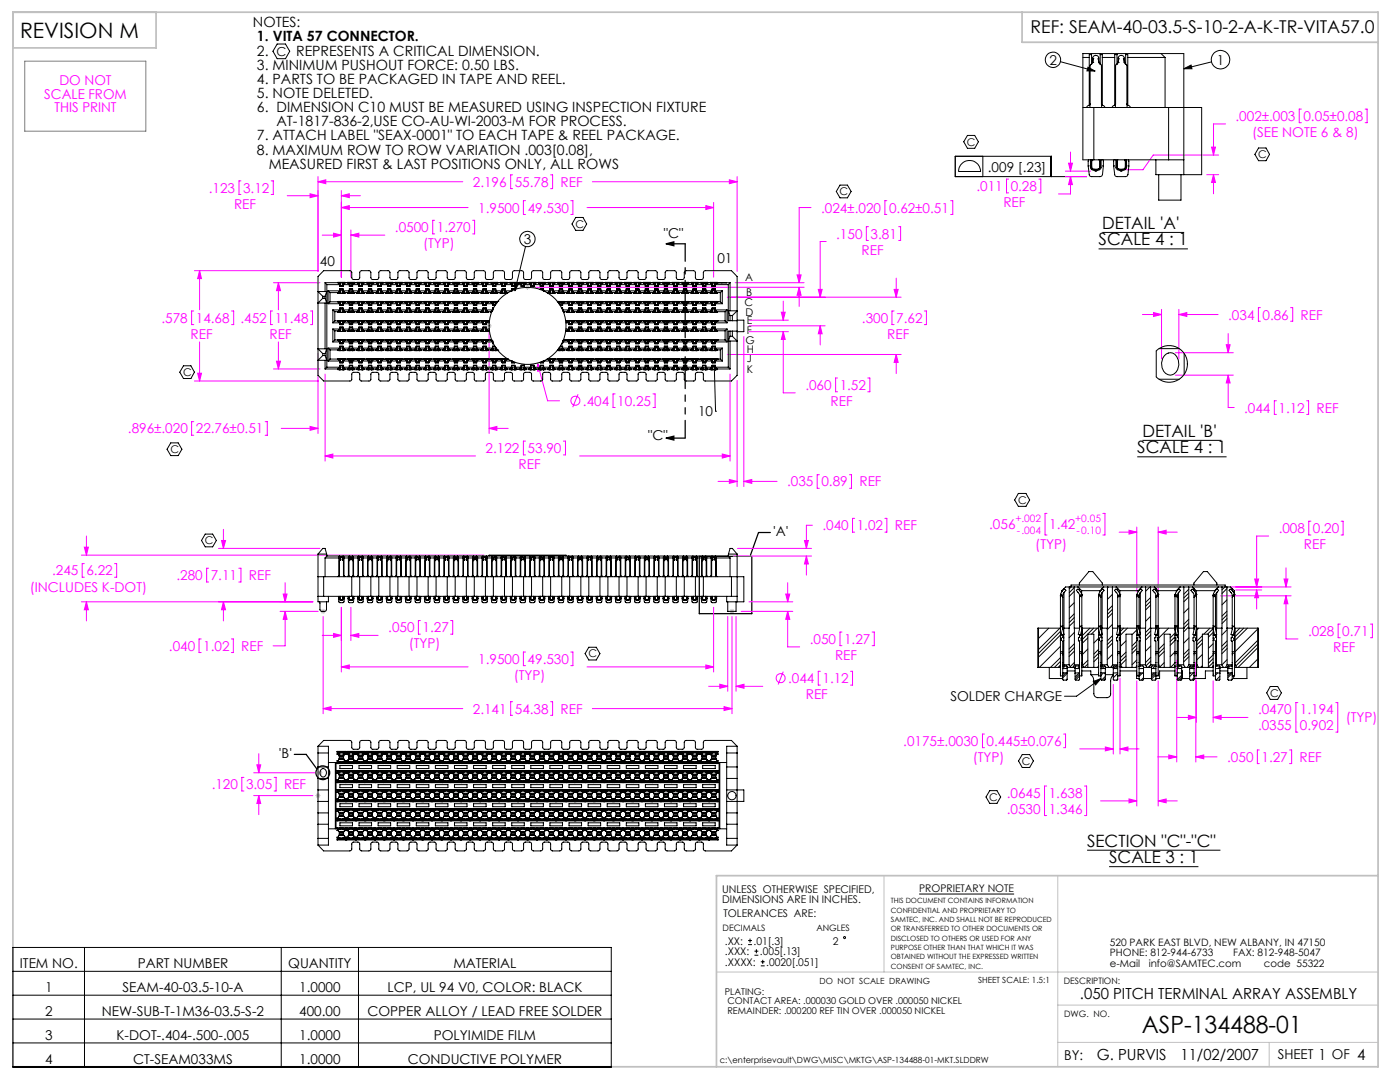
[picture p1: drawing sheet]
<svg xmlns="http://www.w3.org/2000/svg" width="279mm" height="216mm" viewBox="0 0 279 216" stroke-linecap="round" stroke-linejoin="round" font-family="sans-serif">
<defs><g id="words">
<text font-size="4.7" x="227.9" y="206.1">ASP-134488-01</text>
<text font-size="4.2" x="4" y="7.6">REVISION M</text>
<text font-size="3.5" x="205.7" y="6.7">REF: SEAM-40-03.5-S-10-2-A-K-TR-VITA57.0</text>
<g font-size="3.4">
<text x="220" y="45.6">DETAIL 'A'</text>
<text x="219.2" y="48.9">SCALE 4 : 1</text>
<text x="228" y="87.1">DETAIL 'B'</text>
<text x="227" y="90.4">SCALE 4 : 1</text>
<text x="217" y="168.9">SECTION &quot;C&quot;-&quot;C&quot;</text>
<text x="221.3" y="172.2">SCALE 3 : 1</text>
</g>
<g font-size="3">
<text x="215.5" y="199.3">.050 PITCH TERMINAL ARRAY ASSEMBLY</text>
<text x="218.9" y="211.4">G. PURVIS</text>
<text x="235.6" y="211.4">11/02/2007</text>
</g>
<g font-size="2.8">
<text x="50.5" y="5.5">NOTES:</text>
<text x="51.3" y="11.1">2.</text>
<text x="51.3" y="8.3">1. VITA 57 CONNECTOR.</text>
<text x="59.1" y="11.1">REPRESENTS A CRITICAL DIMENSION.</text>
<text x="51.3" y="13.9">3. MINIMUM PUSHOUT FORCE: 0.50 LBS.</text>
<text x="51.3" y="16.7">4. PARTS TO BE PACKAGED IN TAPE AND REEL.</text>
<text x="51.3" y="22.4">6. DIMENSION C10 MUST BE MEASURED USING INSPECTION FIXTURE</text>
<text x="51.3" y="19.6">5. NOTE DELETED.</text>
<text x="51.3" y="28">7. ATTACH LABEL &quot;SEAX-0001&quot; TO EACH TAPE &amp; REEL PACKAGE.</text>
<text x="55.2" y="25.2">AT-1817-836-2,USE CO-AU-WI-2003-M FOR PROCESS.</text>
<text x="51.3" y="30.9">8. MAXIMUM ROW TO ROW VARIATION .003[0.08],</text>
<text x="53.6" y="33.7">MEASURED FIRST &amp; LAST POSITIONS ONLY, ALL ROWS</text>
</g>
<g font-size="2.7" fill="#f0f">
<text x="11.8" y="17.1">DO NOT</text>
<text x="8.8" y="19.7">SCALE FROM</text>
<text x="10.9" y="22.4">THIS PRINT</text>
<text x="246.6" y="24.1">.002±.003</text>
<text x="249.9" y="27.3">(SEE NOTE 6 &amp; 8)</text>
<text x="260.1" y="24.1">0.05±0.08</text>
<text x="41.7" y="38.5">.123</text>
<text x="46.7" y="41.7">REF</text>
<text x="48.5" y="38.5">3.12</text>
<text x="94.4" y="37.3">2.196</text>
<text x="102.7" y="37.3">55.78</text>
<text x="111.9" y="37.3">REF</text>
<text x="194.9" y="38.1">.011</text>
<text x="200.3" y="41.3">REF</text>
<text x="201.7" y="38.1">0.28</text>
<text x="78.8" y="46.3">.0500</text>
<text x="87.2" y="46.3">1.270</text>
<text x="95.4" y="42.4">1.9500</text>
<text x="105.3" y="42.4">49.530</text>
<text x="163.9" y="42.4">.024±.020</text>
<text x="166.9" y="47.6">.150</text>
<text x="173.7" y="47.6">3.81</text>
<text x="177.4" y="42.4">0.62±0.51</text>
<text x="84.4" y="49.5">(TYP)</text>
<text x="171.9" y="50.8">REF</text>
<text x="32.2" y="64.4">.578</text>
<text x="39.1" y="64.4">14.68</text>
<text x="48" y="64.4">.452</text>
<text x="54.8" y="64.4">11.48</text>
<text x="172" y="64.4">.300</text>
<text x="178.9" y="64.4">7.62</text>
<text x="245.1" y="63.8">.034</text>
<text x="252" y="63.8">0.86</text>
<text x="259.6" y="63.8">REF</text>
<text x="38" y="67.6">REF</text>
<text x="53.8" y="67.6">REF</text>
<text x="177.1" y="67.6">REF</text>
<text x="160.7" y="77.8">.060</text>
<text x="167.6" y="77.8">1.52</text>
<text x="116.3" y="81">.404</text>
<text x="123.2" y="81">10.25</text>
<text x="165.8" y="81">REF</text>
<text x="248.3" y="82.3">.044</text>
<text x="255.1" y="82.3">1.12</text>
<text x="262.7" y="82.3">REF</text>
<text x="25.5" y="86.5">.896±.020</text>
<text x="39.1" y="86.5">22.76±0.51</text>
<text x="96.9" y="90.4">2.122</text>
<text x="103.5" y="93.6">REF</text>
<text x="105.3" y="90.4">53.90</text>
<text x="157.1" y="97.1">.035</text>
<text x="163.9" y="97.1">0.89</text>
<text x="171.5" y="97.1">REF</text>
<text x="164.1" y="105.8">.040</text>
<text x="171" y="105.8">1.02</text>
<text x="178.6" y="105.8">REF</text>
<text x="197.4" y="105.6">.056</text>
<text x="209.4" y="105.6">1.42</text>
<text x="255.2" y="106.4">.008</text>
<text x="262" y="106.4">0.20</text>
<text x="206.6" y="109.6">(TYP)</text>
<text x="260.2" y="109.6">REF</text>
<text x="5.9" y="118">(INCLUDES K-DOT)</text>
<text x="10.4" y="114.8">.245</text>
<text x="17.3" y="114.8">6.22</text>
<text x="35.2" y="115.8">.280</text>
<text x="42.1" y="115.8">7.11</text>
<text x="49.7" y="115.8">REF</text>
<text x="33.7" y="129.9">.040</text>
<text x="40.6" y="129.9">1.02</text>
<text x="48.2" y="129.9">REF</text>
<text x="77.5" y="126.2">.050</text>
<text x="81.6" y="129.4">(TYP)</text>
<text x="84.3" y="126.2">1.27</text>
<text x="161.6" y="128.5">.050</text>
<text x="166.7" y="131.7">REF</text>
<text x="168.5" y="128.5">1.27</text>
<text x="261" y="126.9">.028</text>
<text x="266.1" y="130.1">REF</text>
<text x="267.9" y="126.9">0.71</text>
<text x="95.4" y="132.5">1.9500</text>
<text x="102.5" y="135.7">(TYP)</text>
<text x="105.3" y="132.5">49.530</text>
<text x="157.3" y="136.3">.044</text>
<text x="164.1" y="136.3">1.12</text>
<text x="94.4" y="142.4">2.141</text>
<text x="102.7" y="142.4">54.38</text>
<text x="111.9" y="142.4">REF</text>
<text x="160.8" y="139.5">REF</text>
<text x="251.1" y="142.5">.0470</text>
<text x="259.4" y="142.5">1.194</text>
<text x="180.3" y="148.8">.0175±.0030</text>
<text x="196.9" y="148.8">0.445±0.076</text>
<text x="251.1" y="145.7">.0355</text>
<text x="259.4" y="145.7">0.902</text>
<text x="268.6" y="144.1">(TYP)</text>
<text x="194.1" y="152">(TYP)</text>
<text x="244.9" y="152">.050</text>
<text x="251.8" y="152">1.27</text>
<text x="259.4" y="152">REF</text>
<text x="42.3" y="157.5">.120</text>
<text x="49.1" y="157.5">3.05</text>
<text x="56.7" y="157.5">REF</text>
<text x="200.9" y="159.2">.0645</text>
<text x="209.3" y="159.2">1.638</text>
<text x="200.9" y="162.4">.0530</text>
<text x="209.3" y="162.4">1.346</text>
</g>
<g font-size="2.7">
<text x="209.4" y="12.9">2</text>
<text x="242.8" y="12.9">1</text>
<text x="197.2" y="34.2">.009 [.23]</text>
<text x="132.5" y="47.4">&quot;C&quot;</text>
<text x="63.8" y="53.1">40</text>
<text x="104.6" y="48.6">3</text>
<text x="143.2" y="52.5">01</text>
<text x="139.3" y="83">10</text>
<text x="129.4" y="87.8">&quot;C&quot;</text>
<text x="154.3" y="107">'A'</text>
<text x="189.7" y="139.9">SOLDER CHARGE</text>
<text x="55.7" y="151.3">'B'</text>
<text x="4" y="193.2">ITEM NO.</text>
<text x="9" y="198">1</text>
<text x="24.4" y="198">SEAM-40-03.5-10-A</text>
<text x="27.5" y="193.2">PART NUMBER</text>
<text x="57.5" y="193.2">QUANTITY</text>
<text x="59.7" y="198">1.0000</text>
<text x="77.3" y="198">LCP, UL 94 V0, COLOR: BLACK</text>
<text x="90.5" y="193.2">MATERIAL</text>
<text x="9" y="202.8">2</text>
<text x="20.3" y="202.8">NEW-SUB-T-1M36-03.5-S-2</text>
<text x="59.7" y="202.8">400.00</text>
<text x="73.3" y="202.8">COPPER ALLOY / LEAD FREE SOLDER</text>
<text x="9" y="207.5">3</text>
<text x="23.3" y="207.5">K-DOT-.404-.500-.005</text>
<text x="59.7" y="207.5">1.0000</text>
<text x="86.6" y="207.5">POLYIMIDE FILM</text>
<text x="9" y="212.3">4</text>
<text x="26.6" y="212.3">CT-SEAM033MS</text>
<text x="59.7" y="212.3">1.0000</text>
<text x="81.4" y="212.3">CONDUCTIVE POLYMER</text>
<text x="212.4" y="211.5">BY:</text>
<text x="255" y="211.4">SHEET 1 OF 4</text>
</g>
<text font-size="2.5" x="55.2" y="11.1">C</text>
<g font-size="2.1">
<text x="193" y="29.1">C</text>
<text x="251.1" y="31.5">C</text>
<text x="167.5" y="38.9">C</text>
<text x="114.8" y="45.4">C</text>
<text x="148.7" y="56.1">A</text>
<text x="148.9" y="59">B</text>
<text x="148.6" y="61.1">C</text>
<text x="148.8" y="63.1">D</text>
<text x="149" y="64.7">E</text>
<text x="148.8" y="68.6">G</text>
<text x="149" y="66.6">F</text>
<text x="149.1" y="70.5">H</text>
<text x="36.6" y="75">C</text>
<text x="149" y="74.4">K</text>
<text x="149.1" y="72.2">J</text>
<text x="34" y="90.4">C</text>
<text x="203.2" y="100.5">C</text>
<text x="40.9" y="108.6">C</text>
<text x="117.4" y="131.2">C</text>
<text x="253.5" y="139">C</text>
<text x="204" y="152.6">C</text>
<text x="197.4" y="159.8">C</text>
<text x="144.1" y="178.1">UNLESS OTHERWISE SPECIFIED,</text>
<text x="183.4" y="177.9">PROPRIETARY NOTE</text>
<text x="144.1" y="180.2">DIMENSIONS ARE IN INCHES.</text>
<text x="144.4" y="183">TOLERANCES ARE:</text>
<text x="144.7" y="188.5">.XX:</text>
<text x="144.7" y="190.6">.XXX:</text>
<text x="150.4" y="188.5">.01[.3]</text>
<text x="151.7" y="190.6">.005[.13]</text>
<text x="166.2" y="188.5">2</text>
<text x="144.7" y="192.7">.XXXX:</text>
<text x="152.9" y="192.7">.0020[.051]</text>
</g>
<g font-size="2" fill="#f0f">
<text x="202.6" y="104.1">+.002</text>
<text x="202.9" y="106.5">-.004</text>
<text x="214.6" y="104.1">+0.05</text>
<text x="214.9" y="106.5">-0.10</text>
</g>
<g font-size="2">
<text x="221.5" y="188.7">520 PARK EAST BLVD, NEW ALBANY, IN 47150</text>
<text x="221.5" y="190.8">PHONE: 812-944-6733</text>
<text x="246.1" y="190.8">FAX: 812-948-5047</text>
<text x="221.5" y="193">e-Mail</text>
<text x="229.3" y="193">info@SAMTEC.com</text>
<text x="252.2" y="193">code 55322</text>
</g>
<g font-size="1.9">
<text x="144.7" y="198.5">PLATING:</text>
<text x="145.2" y="202.3">REMAINDER: .000200 REF TIN OVER .000050 NICKEL</text>
<text x="145.2" y="200.4">CONTACT AREA: .000030 GOLD OVER .000050 NICKEL</text>
</g>
<g font-size="1.8">
<text x="144.2" y="185.7">DECIMALS</text>
<text x="162.9" y="185.7">ANGLES</text>
<text x="212.3" y="196.4">DESCRIPTION:</text>
<text x="212.4" y="202.9">DWG. NO.</text>
</g>
<g font-size="1.7">
<text x="163.6" y="196.3">DO NOT SCALE DRAWING</text>
<text x="195.2" y="196.2">SHEET SCALE: 1.5:1</text>
<text x="143.7" y="212">c:\enterprisevault\DWG\MISC\MKTG\ASP-134488-01-MKT.SLDDRW</text>
</g>
<g font-size="1.4">
<text x="177.8" y="180.2">THIS DOCUMENT CONTAINS INFORMATION</text>
<text x="177.8" y="182.1">CONFIDENTIAL AND PROPRIETARY TO</text>
<text x="177.8" y="184">SAMTEC, INC. AND SHALL NOT BE REPRODUCED</text>
<text x="177.8" y="185.8">OR TRANSFERRED TO OTHER DOCUMENTS OR</text>
<text x="177.8" y="187.7">DISCLOSED TO OTHERS OR USED FOR ANY</text>
<text x="177.8" y="189.6">PURPOSE OTHER THAN THAT WHICH IT WAS</text>
<text x="177.8" y="191.4">OBTAINED WITHOUT THE EXPRESSED WRITTEN</text>
<text x="177.8" y="193.3">CONSENT OF SAMTEC, INC.</text>
</g>
</g></defs>
<g fill="none" stroke="#c0c0c0" stroke-width=".2">
<path d="M104.8 57.3h1M104.9 57l.8 .7M105.3 56.8v1.1M105.7 57l-.8 .7M97.1 65h1M97.3 64.7l.7 .7M97.6 64.5v1M98 64.7l-.7 .7M64 122h1M64.1 121.6l.7 .7M64.5 121.5v1M64.8 121.6l-.7 .7"/>
<path d="M145.6 122h1M145.7 121.6l.7 .7M146.1 121.5v1M146.4 121.6l-.7 .7M62.9 158.7h1.1M63.1 158.4l.7 .7M63.4 154.2h.9M63.5 158.3v1M63.5 153.8l.7 .8M63.8 158.4l-.7 .7M63.9 153.7v1M64.2 153.8l-.7 .8"/>
<path d="M176.4 174.7v19.3M211.1 174.7v38.2M143 194h132M211.1 208h63.9M211.1 200.6h63.9M253.3 208v4.9"/>
</g>
<path d="M2.6 2.4h272.4v210.5h-272.4zM31.2 2.4v7.2h-28.6M204 2.4v6h71M275 174.7h-132v38.2" fill="none" stroke="#c0c0c0" stroke-width=".35"/>
<g fill="none" stroke="#f0f" stroke-width=".2">
<path d="M48.1 36.1h-.4v2.7h.4M54.1 36.1h.4v2.7h-.4M57.3 39.1h6.2M61.9 38.7l1.6 .4-1.6 .3zM63.5 35.2v19M63.5 36.3h28.9M63.5 36.3l1.5-.4v.8zM68.1 38v17.3M68.1 39.1h3.8M68.1 39.1l1.6-.4v.7zM102.3 34.9h-.4v2.7h.4M109.9 34.9h.4v2.7h-.4"/>
<path d="M118.2 36.3h28.9M145.6 35.9l1.5 .4-1.5 .4zM147.1 35.2v19M201.3 35.7h-.4v2.8h.4M207.3 35.7h.4v2.8h-.4M212.6 34.1h5.1M212.6 35.2h4.3M213.3 32.6h.7l-.4 1.5zM213.6 35.2l.4 1.6h-.7zM213.6 35.2v3.5h-2.4M213.6 30.3v3.8M240.8 34.9h2.4"/>
<path d="M241.8 29.4h.8l-.4 1.5zM242.2 34.9l.4 1.5h-.8zM242.2 34.9v3.8M243.2 30.9h-13l-2.1 3h-3.3M244.6 24.7h-2.4v6.2M259.7 21.8h-.4v2.7h.4M272.5 21.8h.3v2.7h-.3M38.8 54h24.8M39.8 54v7.8M39.8 54l.4 1.6h-.8zM54.6 56.4h9.3M55.6 56.4v5.4"/>
<path d="M55.6 56.4l.4 1.6h-.8zM64.3 46.9h3.8M66.6 46.5l1.5 .4-1.5 .4zM68.1 41.4h25.3M68.1 41.4l1.6-.4v.8zM70 45.9v9.4M70 46.9h6.8M70 46.9l1.6-.4v.8zM86.7 44h-.3v2.7h.3M94.3 44h.4v2.7h-.4M104.9 40h-.4v2.8h.4M106.3 57.3h54.2"/>
<path d="M113.9 40h.4v2.8h-.4M117.2 41.4h25.2M140.9 41l1.5 .4-1.5 .4zM142.4 40.4v14.9M145.2 59.3h34.6M146.7 56.4h13.8M159.1 54.9h.8l-.4 1.5zM159.5 57.3v3.8M159.5 57.3l.4 1.6h-.8zM161.9 41.4h-2.4v15M163.3 57.7h.8l-.4 1.6zM164.9 48.2h-1.2v11.1"/>
<path d="M173.3 45.2h-.4v2.8h.4M177 40h-.4v2.8h.4M178.4 57.7h.8l-.3 1.6zM178.9 55.5v3.8M179.4 45.2h.3v2.8h-.3M189.7 40h.4v2.8h-.4M38.7 62.1h-.5v2.7h.5M38.8 76h24.8M39.4 74.5h.8l-.4 1.5zM39.8 68.2v7.8M46.2 62.1h.4v2.7h-.4M54.4 62.1h-.4v2.7h.4"/>
<path d="M54.6 73.6h9.3M55.2 72.1h.8l-.4 1.5zM55.6 68.2v5.4M62 62.1h.4v2.7h-.4M63.5 70.6v15.9M64.9 74.6v17.4M97.6 66v20.5M107.3 72.5l2 7.5h2.4M107.3 72.5l.8 1.4-.8 .2zM115.4 78.7l-1.1 2.5M122.8 78.6h-.5v2.7h.5M130.3 78.6h.4v2.7h-.4"/>
<path d="M145.2 70.7h34.6M145.7 74.6v17.4M147.1 75.9v21.2M148.4 67.2v29.9M149.5 66.2h7.8M149.5 63.9h7.8M149.5 65h15.2M155.9 62.3h.8l-.4 1.6zM156.3 66.2v12.2h2.4M156.3 60.1v3.8M156.3 66.2l.4 1.5h-.8zM163.7 65l.4 1.6h-.8z"/>
<path d="M163.7 65v3.8M167.1 75.4h-.3v2.8h.3M173.2 75.4h.4v2.8h-.4M178.4 62.1h-.4v2.7h.4M178.9 70.7v3.8M178.9 70.7l.3 1.6h-.8zM184.5 62.1h.4v2.7h-.4M228 62.8h3.8M230.2 62.4l1.6 .4-1.6 .3zM231.8 61.7v9.9M234.6 70.4h11.5M234.6 74.9h11.5"/>
<path d="M235.3 62.8l1.6-.4v.7zM235.3 61.7v9.9M235.3 62.8h7.8M244.7 68.8h.8l-.4 1.6zM245.1 74.9v6.4h1.2M245.1 66.6v3.8M245.1 74.9l.4 1.5h-.8zM251.5 61.4h-.4v2.7h.4M254.7 80h-.4v2.7h.4M257.6 61.4h.4v2.7h-.4M260.8 80h.4v2.7h-.4M38.7 84.1h-.5v2.8h.5"/>
<path d="M52.9 84.1h.4v2.8h-.4M56.1 85.5h7.4M61.9 85.1l1.6 .4-1.6 .4zM64.9 91l1.5-.4v.8zM64.9 91h30M97.6 85.5h3.8M97.6 85.5l1.6-.4v.8zM104.9 88h-.4v2.8h.4M112.4 88h.5v2.8h-.5M115.7 91h30M143.3 96.1h3.8M144.1 90.6l1.6 .4-1.6 .4z"/>
<path d="M145.6 95.7l1.5 .4-1.5 .3zM148.4 96.1h6.7M148.4 96.1l1.6-.4v.7zM163.5 94.7h-.4v2.7h.4M169.5 94.7h.4v2.7h-.4M16.2 110.8h80.4M16.8 109.2h.8l-.3 1.6zM16.8 112.5h-.4v2.7h.4M17.3 107v3.8M22.9 112.5h.4v2.7h-.4M41.6 113.4h-.4v2.7h.4M43.6 109.4h20.3"/>
<path d="M44.2 107.8h.8l-.4 1.6zM44.6 105.6v3.8M47.7 113.4h.4v2.7h-.4M56.5 118.5h.8l-.4 1.6zM56.9 116.3v3.8M146.3 110.9h15.7M147.2 109.4h14.8M156.8 118.5h.8l-.4 1.6zM157.2 116.3v3.8M160.5 107.8h.8l-.4 1.6zM160.9 110.9l.4 1.6h-.8zM160.9 110.9v3.9"/>
<path d="M162.1 104.8h-1.2v4.6M170.6 103.4h-.5v2.8h.5M176.6 103.4h.4v2.8h-.4M209 102.4h-.4v4.4h.4M220.1 102.4h.4v4.4h-.4M223.3 106.2h3.6M225.3 105.8l1.6 .4-1.6 .4zM226.9 105.2v12.9M231.1 106.2l1.6-.4v.8zM231.1 106.2h3.8M231.1 105.2v12.9M243.6 118.9h14.1"/>
<path d="M245.5 117.1h12.2M246.6 117.7h5.2M250.4 115.5h.8l-.4 1.6zM250.8 117.7l.4 1.6h-.8zM250.8 117.7v3.8M253.2 107h-2.4v10.1M256.3 115.5h.7l-.4 1.6zM256.6 118.9l.4 1.6h-.7zM256.6 118.9v8.6h2.4M256.6 113.3v3.8M261.6 104h-.4v2.8h.4M267.7 104h.3v2.8h-.3"/>
<path d="M16.2 120.1h46.2M17.3 120.1l.3 1.6h-.8zM17.3 120.1v3.8M40.1 127.5h-.4v2.7h.4M44.6 120.1l.4 1.6h-.8zM44.6 120.1v3.8M46.2 127.5h.4v2.7h-.4M55.9 122h7.6M56.9 122v6.9h-2.4M56.9 122l.4 1.6h-.8zM64.3 126.8h3.8M64.5 123v19.4"/>
<path d="M66.6 126.4l1.5 .4-1.5 .4zM68.1 121.2v12.9M68.1 133.1h25.3M68.1 133.1l1.6-.4v.8zM70 121.2v6.6M70 126.8h5.5M70 126.8l1.6-.4v.8zM83.9 123.8h-.4v2.7h.4M89.9 123.8h.4v2.7h-.4M104.9 130.1h-.4v2.7h.4M113.9 130.1h.4v2.7h-.4M117.2 133.1h25.2"/>
<path d="M140.9 132.7l1.5 .4-1.5 .4zM141.4 136.9h3.8M142.4 121.2v12.9M143.7 136.5l1.5 .4-1.5 .4zM145.2 123v14.9M146.1 123v19.4M146.9 136.9l1.6-.4v.8zM146.9 123v14.9M146.9 136.9h5.3M147.9 122h10.3M149.5 120.1h8.7M156.3 134l-1 2.6"/>
<path d="M157.2 122l.4 1.6h-.8zM157.2 122v7.1h2.4M163.7 133.9h-.4v2.8h.4M168 126.1h-.4v2.7h.4M169.8 133.9h.3v2.8h-.3M174.1 126.1h.4v2.7h-.4M222.2 136.6v13.9M223.5 135.3v15.2M226.9 135.9v24.9M231.1 135.9v24.9M234.8 131.7v20.3M238.7 132.2v19.8"/>
<path d="M238.8 135.9v8.2M242.1 135.9v8.2M267.5 124.5h-.4v2.7h.4M273.5 124.5h.4v2.7h-.4M48.7 155.1h-.4v2.7h.4M50.6 158.8h11.8M50.6 154.2h12.2M51.3 152.6h.7l-.4 1.6zM51.6 150.4v3.8M51.6 158.8v3.8M51.6 158.7l.4 1.6h-.7zM54.7 155.1h.4v2.7h-.4"/>
<path d="M64.5 141.4h27.9M64.5 141.4l1.6-.4v.8zM102.3 140h-.4v2.7h.4M109.9 140h.4v2.7h-.4M118.2 141.4h27.9M144.5 141l1.6 .4-1.6 .4zM196.5 146.5h-.4v2.7h.4M208.9 156.8h-.4v5.9h.4M212.3 146.5h.4v2.7h-.4M215.5 149.4h6.7M216.4 156.8h.5v5.9h-.5M219.6 159.8h7.3"/>
<path d="M220.6 149l1.6 .4-1.6 .4zM223.5 149.4l1.6-.4v.8zM223.5 149.4h3.8M225.3 159.4l1.6 .4-1.6 .4zM231 151h3.8M231.1 159.8l1.6-.4v.8zM231.1 159.8h3.8M233.3 150.6l1.5 .4-1.5 .4zM234.9 143.2h3.9M237.2 142.7l1.6 .5-1.6 .3zM238.7 151h4.2M238.7 151l1.5-.4v.8z"/>
<path d="M242.1 143.2l1.6-.5v.8zM242.1 143.2h7M251.3 149.6h-.4v2.8h.4M257.4 149.6h.4v2.8h-.4M259 140.2h-.4v5.9h.4M266.6 140.2h.4v5.9h-.4"/>
<circle cx="114.8" cy="80" r=".92"/>
<circle cx="155.8" cy="135.3" r=".91"/>
</g>
<g fill="none" stroke="#000" stroke-width=".2">
<path d="M55.3 8.8h1.7l.8 1.4-.8 1.5h-1.7l-.8-1.5zM211.6 12.3l6.9 1.9M217.1 13.4l1.4 .8-1.6-.1zM236.3 13.7l1.4-.7 .2 .7zM241.8 12.3l-5.5 1.4M167.6 36.9h1.5l.8 1.3-.8 1.3h-1.5l-.7-1.3zM191.9 32.7a2.18 2.18 0 0 1 2.4-.5 2.18 2.18 0 0 1 1.4 2h-4.4a1.95 1.95 0 0 1 .6-1.5zM193.1 27h1.4l.8 1.3-.8 1.3h-1.4l-.8-1.3zM196.1 31.2v4M216.9 35.2h-26.3v-4h19.2v4M251.2 29.5h1.5l.7 1.3-.7 1.3h-1.5l-.8-1.3zM102.7 56.4l.8 .2-.7 1.4z"/>
<path d="M104.9 49.2l-2.1 8.8M114.9 43.4h1.4l.8 1.3-.8 1.3h-1.4l-.7-1.3zM219.2 49.7h17.9M220 46.4h16.3M36.6 73h1.5l.7 1.3-.7 1.2h-1.5l-.7-1.2zM142.6 73.2l.2 8.9M34.1 88.4h1.5l.7 1.2-.7 1.3h-1.5l-.8-1.3zM142.8 82.1h.1M203.2 98.5h1.6l.7 1.3-.7 1.2h-1.6l-.7-1.2zM227 91.2h17.8M228 87.9h15.8M41 106.6h1.4l.8 1.2-.8 1.3h-1.4l-.8-1.3z"/>
<path d="M117.5 129.2h1.5l.7 1.2-.7 1.3h-1.5l-.7-1.3zM218.2 136l1.5-.6-1 1.3zM219.7 135.4l-4.9 3.5h-2.4M253.5 137h1.5l.7 1.3-.7 1.3h-1.5l-.7-1.3zM197.5 157.8h1.5l.7 1.2-.7 1.3h-1.5l-.7-1.3zM204 150.6h1.5l.7 1.2-.7 1.3h-1.5l-.7-1.3zM217 169.6h26.6M221.3 172.9h17.9M2.6 189.1h119.4v23.8h-119.4zM2.6 193.8h119.4M2.6 198.6h119.4M16.9 189.1v23.8"/>
<path d="M56.1 189.1v23.8M71.5 189.1v23.8M2.6 203.3h119.4M2.6 208.1h119.4"/>
<circle cx="210.1" cy="11.9" r="1.53"/>
<circle cx="243.6" cy="11.9" r="1.84"/>
<circle cx="105.3" cy="47.7" r="1.53"/>
</g>
<g fill="none" stroke="#000" stroke-width=".25">
<path d="M132.9 48.6l1.6-.3v.7zM132.9 48.6h3.8M132.9 87.4l1.6-.4v.8zM132.9 87.4h3.8M139.6 111h10.4v11.4h-10.4zM153.7 106.3h-2.3l-1.7 4.7M58.7 150.5h2.4l2.2 3"/>
<circle cx="64.4" cy="154.2" r="1.37"/>
</g>
<path d="M136.7 48.6v38.8" fill="none" stroke="#000" stroke-width=".25" stroke-dasharray="6.3 1.3 1.3 1.3 1.3 1.3" stroke-dashoffset="2.8"/>
<path d="M4.9 12.2h24.2v14h-24.2z" fill="none" stroke="#808080" stroke-width=".2"/>
<g fill="#000">
<path d="M102.7 56.4l.8 .2-.7 1.4zM236.3 13.7l1.4-.7 .2 .7zM217.1 13.4l1.4 .8-1.6-.1zM218.2 136l1.5-.6-1 1.3z"/>
<path d="M132.9 48.6l1.6-.3v.7zM132.9 87.4l1.6-.4v.8z"/>
</g>
<g fill="#f0f">
<path d="M44.2 107.8h.8l-.4 1.6zM44.6 120.1l.4 1.6h-.8zM160.9 110.9l.4 1.6h-.8zM160.5 107.8h.8l-.4 1.6zM143.7 136.5l1.5 .4-1.5 .4zM146.9 136.9l1.6-.4v.8zM156.8 118.5h.8l-.4 1.6zM157.2 122l.4 1.6h-.8zM16.8 109.2h.8l-.3 1.6zM17.3 120.1l.3 1.6h-.8zM213.3 32.6h.7l-.4 1.5zM213.6 35.2l.4 1.6h-.7zM242.2 34.9l.4 1.5h-.8zM241.8 29.4h.8l-.4 1.5zM231.1 106.2l1.6-.4v.8zM225.3 105.8l1.6 .4-1.6 .4zM242.1 143.2l1.6-.5v.8zM237.2 142.7l1.6 .5-1.6 .3zM225.3 159.4l1.6 .4-1.6 .4zM231.1 159.8l1.6-.4v.8zM223.5 149.4l1.6-.4v.8zM220.6 149l1.6 .4-1.6 .4zM256.3 115.5h.7l-.4 1.6zM256.6 118.9l.4 1.6h-.7zM250.4 115.5h.8l-.4 1.6zM250.8 117.7l.4 1.6h-.8z"/>
<path d="M145.6 35.9l1.5 .4-1.5 .4zM63.5 36.3l1.5-.4v.8zM148.4 96.1l1.6-.4v.7zM145.6 95.7l1.5 .4-1.5 .3zM39.8 54l.4 1.6h-.8zM39.4 74.5h.8l-.4 1.5zM64.9 91l1.5-.4v.8zM144.1 90.6l1.6 .4-1.6 .4zM107.3 72.5v1.6l.8-.2zM156.3 66.2l.4 1.5h-.8zM155.9 62.3h.8l-.4 1.6zM55.6 56.4l.4 1.6h-.8zM55.2 72.1h.8l-.4 1.5zM97.6 85.5l1.6-.4v.8zM61.9 85.1l1.6 .4-1.6 .4z"/>
<path d="M66.6 126.4l1.5 .4-1.5 .4zM70 126.8l1.6-.4v.8zM68.1 133.1l1.6-.4v.8zM140.9 132.7l1.5 .4-1.5 .4zM144.5 141l1.6 .4-1.6 .4zM64.5 141.4l1.6-.4v.8zM56.9 122l.4 1.6h-.8zM56.5 118.5h.8l-.4 1.6zM66.6 46.5l1.5 .4-1.5 .4zM70 46.9l1.6-.4v.8zM178.4 57.7h.8l-.3 1.6zM178.9 70.7l.3 1.6h-.8zM163.3 57.7h.8l-.4 1.6zM163.7 65l.4 1.6h-.8zM159.5 57.3l.4 1.6h-.8zM159.1 54.9h.8l-.4 1.5zM68.1 41.4l1.6-.4v.8zM140.9 41l1.5 .4-1.5 .4zM68.1 39.1l1.6-.4v.7zM61.9 38.7l1.6 .4-1.6 .3zM51.6 158.7l.4 1.6h-.7zM51.3 152.6h.7l-.4 1.6zM244.7 68.8h.8l-.4 1.6zM245.1 74.9l.4 1.5h-.8zM230.2 62.4l1.6 .4-1.6 .3zM235.3 62.8l1.6-.4v.7zM238.7 151l1.5-.4v.8zM233.3 150.6l1.5 .4-1.5 .4z"/>
</g>
<g fill="none" stroke="#000" stroke-width=".2">
<path d="M216.1 11.5h1.3M217.8 12.8l-.2 .3-.1 7.8M217.8 10.9h-.4v10.1M217.8 10.7v2.1M218.1 12.5v-.9a.6 .6 0 0 1 .6-.6 .6 .6 0 0 1 .6 .6v.9M218.1 12.5l-.3 .3M218.1 12.5h.1M218.3 11.7l-.2 .8M219.1 11.7l.2 .8M219.3 12.5h.1M219.3 12.5l.3 .3M219.6 12.8l.2 .3 .1 7.8"/>
<path d="M219.6 10.9h.4v10.1M219.6 10.7v2.1M220 11.5h2.5M222.9 12.8l-.3 .3v7.8M222.9 10.9h-.4v10.1M222.9 10.7v2.1M223.2 12.5v-.9a.6 .6 0 0 1 .6-.6 .6 .6 0 0 1 .6 .6v.9M223.2 12.5l-.3 .3M223.2 12.5h.1M223.4 11.7l-.2 .8M224.2 11.7l.2 .8M224.4 12.5h.1"/>
<path d="M224.4 12.5l.2 .3M224.6 12.8l.3 .3v7.8M224.6 10.9h.5v10.1M224.6 10.7v2.1M225.1 11.5h7.4M231.7 10.7l.8 .8M232.5 11.5v9.9M216.1 21.4h2.2M217.2 33.1l.2 1.8 .4 .3 2.1-.1 .1-.3 .2-1.7M217.3 31.9h1M217.3 31.9l-.1 1.2M217.3 31.9h-1.2v-21.2h20.2v24.2"/>
<path d="M217.4 33.1h-.2M217.5 20.9l-.4 .2-.2 .3M217.5 20.9v.5M217.6 31.9v1.6l.3 .3 .8 .3 .8-.3 .2-.3v-1.6M217.9 31.9l-.1 1.4a.54 .54 0 0 0 .6 .5h.7l.4-.2 .1-1.4-.2-.3M218 31.9l-.1 .2v1.3l.4 .4h.8l.3-.3 .1-1.4-.1-.2M218.3 21.4h21.5v13.5h-9.1v-3M218.3 31.9h18M218.3 21.4v10.5M219.9 20.9l.4 .2 .2 .3M219.9 20.9v.5M220 33.1h.2"/>
<path d="M220.1 31.9l.1 1.2M222.2 33.1l.3 1.8 .3 .3 2.1-.1 .2-.3 .2-1.7M222.4 31.9l-.2 1.2M222.5 33.1h-.3M222.6 20.9l-.4 .2-.3 .3M222.6 20.9v.5M222.7 31.9v1.6l.3 .3 .7 .3 .9-.3 .2-.3v-1.6M223 31.9l-.1 1.4a.54 .54 0 0 0 .5 .5h.8l.3-.2 .1-1.4-.1-.3M223.1 31.9l-.1 .2v1.3l.4 .4h.8l.3-.3 .1-1.4-.2-.2M224.9 20.9l.5 .2 .2 .3M224.9 20.9v.5M225.1 33.1h.2"/>
<path d="M225.2 31.9l.1 1.2M231.2 34.9v5h4.5v-5M233.2 21.4v10.5M64.4 59.1l-.9-.9h1.7l-.3 .9M64.4 59.5l-.9 1h1.7l-.3-1M64.4 59.1h.5M64.4 59.1v.4M64.4 59.5h.5M64.6 54h5.3l.3 .3v1.2l.3 .3 1.2-.1 .1-1.4 .3-.3 1.8 .1 .1 1.4 .3 .3 1.2-.1 .1-1.4 .3-.3 1.8 .1 .1 1.4 .3 .3 1.2-.1 .1-1.4 .3-.3 1.8 .1 .1 1.4 .4 .3 1.1-.1 .1-1.4 .3-.3 1.8 .1 .1 1.4 .4 .3 1.1-.1 .1-1.4 .3-.3 1.8 .1 .2 1.4 .3 .3 1.1-.1 .1-1.4 .4-.3 1.8 .1 .1 1.4 .3 .3 1.1-.1 .2-1.4 .3-.3 1.8 .1 .1 1.4 .3 .3 1.2-.1 .1-1.4 .3-.3 1.8 .1 .1 1.4 .3 .3 1.2-.1 .1-1.4 .3-.3 1.8 .1 .1 1.4 .3 .3 1.2-.1 .1-1.4 .3-.3 1.8 .1 .1 1.4 .3 .3 1.2-.1 .1-1.4 .3-.3 1.8 .1 .1 1.4 .3 .3 1.2-.1 .1-1.4 .3-.3 1.8 .1 .1 1.4 .3 .3 1.2-.1 .1-1.4 .3-.3 1.8 .1 .1 1.4 .4 .3 1.1-.1 .1-1.4 .3-.3 1.8 .1 .1 1.4 .4 .3 1.1-.1 .1-1.4 .3-.3 1.8 .1 .2 1.4 .3 .3 1.1-.1 .1-1.4 .4-.3 1.8 .1 .1 1.4 .3 .3 1.1-.1 .2-1.4 .3-.3 1.8 .1 .1 1.4 .3 .3 1.2-.1 .1-1.4 .3-.3 1.8 .1 .1 1.4 .3 .3 1.2-.1 .1-1.4 .3-.3h5.3l1.1 1.2v19.7l-1.1 1.1h-5.4l-.2-.3-.1-1.3-1.2-.1-.3 .3v1.1l-.2 .3h-1.8l-.2-.3-.1-1.3-1.2-.1-.3 .3v1.1l-.2 .3h-1.8l-.2-.3-.2-1.3-1.1-.1-.3 .3v1.1l-.2 .3h-1.8l-.3-.3-.1-1.3-1.1-.1-.3 .3v1.1l-.2 .3h-1.8l-.3-.3-.1-1.3-1.1-.1-.4 .3v1.1l-.1 .3h-1.8l-.3-.3-.1-1.3-1.1-.1-.4 .3v1.1l-.1 .3h-1.8l-.3-.3-.1-1.3-1.2-.1-.3 .3v1.1l-.2 .3h-1.8l-.2-.3-.1-1.3-1.2-.1-.3 .3v1.1l-.2 .3h-1.8l-.2-.3-.1-1.3-1.2-.1-.3 .3v1.1l-.2 .3h-1.8l-.2-.3-.1-1.3-1.2-.1-.3 .3v1.1l-.2 .3h-1.8l-.2-.3-.1-1.3-1.2-.1-.3 .3v1.1l-.2 .3h-1.8l-.2-.3-.1-1.3-1.2-.1-.3 .3v1.1l-.2 .3h-1.8l-.2-.3-.2-1.3-1.1-.1-.3 .3v1.1l-.2 .3h-1.8l-.3-.3-.1-1.3-1.1-.1-.3 .3v1.1l-.2 .3h-1.8l-.3-.3-.1-1.3-1.1-.1-.4 .3v1.1l-.1 .3h-1.8l-.3-.3-.1-1.3-1.1-.1-.4 .3v1.1l-.1 .3h-1.8l-.3-.3-.1-1.3-1.2-.1-.3 .3v1.1l-.2 .3h-1.8l-.2-.3-.1-1.3-1.2-.1-.3 .3v1.1l-.2 .3h-1.8l-.2-.3-.1-1.3-1.2-.1-.3 .3v1.1l-.2 .3h-5.4l-1.1-1.1v-19.7zM64.9 56.4v1.8M64.9 59.1v.4M64.9 56.4h2.8"/>
<path d="M64.9 56.4l.3 .4M65.2 56.8v16.5M65.2 56.8h2.6M65.5 58v2.6M65.5 58h2.3M65.5 58l.4 .4M65.9 58.4v1.8M67.4 56.4h1.5M67.4 58.4h.1M67.5 58.5h.2zM67.5 56.4h.1M67.6 56.6h.1"/>
<path d="M67.7 58.3h.1M67.7 58.5h.1M67.7 56.4l-.1 .2h.3M67.7 56.4h.1M67.7 58.2v.1M67.7 58.3l.1 .1M67.7 56.6h.1M67.7 58.3v.2M67.8 56.4l-.1 .2M67.8 56.4h.7M67.8 58.5h.7M67.8 58.4l.1 .1"/>
<path d="M67.8 56.6h-.1M67.8 56.6v.5h.6l.1-.5M67.8 57.1h.6M67.8 56.4v.2M67.8 56.6v.5M67.9 58.5v-.4l.2-.1 .2 .1 .1 .4M67.9 58.5h.1M67.9 58.3h-.2M67.9 56.4v.4l.2 .1h.2l.1-.5M67.9 56.4l.1 .2M67.9 56.4h.1M67.9 56.4l-.1 .2"/>
<path d="M68 58.4l-.1 .1M68.3 58.4l.1 .1M68.4 58.5h.1M68.4 58.3h.2M68.4 56.4l-.1 .2M68.4 56.4h.1M68.4 56.4l.1 .2M68.4 57.7h-.6v.5h-.2M68.5 58.4l-.1 .1M68.5 58.2h.2v.2h.8v-.2h.2v-.6h.7v.6h.2v.2h.8v-.2h.2v-.6h.7v.6h.2v.2h.8v-.2h.2M68.5 56.4v.2M68.5 56.8h1.2"/>
<path d="M68.5 58h1.2M68.5 58.4h.1M68.5 56.6h.1M68.5 58.5h.1M68.5 56.4h.1M68.5 58.4v.1M68.5 58.3h.1M68.5 58.3v.1M68.5 58.3v.2M68.6 58.5h.2zM68.6 56.4l.1 .2h-.3M68.6 56.4h.1"/>
<path d="M68.6 58.2v.1M68.6 56.4h1M68.7 56.6h-.1M68.7 58.2h-.3l.1-.6h-.7v.6h-.2v.2h-1.7M68.8 56.4h.1M68.8 58.4h.1M69.3 56.4h1.5M69.3 58.4h.1M69.4 58.5h.2zM69.4 56.4h.1M69.5 56.6h.1M69.5 58.2h.2v-.5h.6v.5h.3"/>
<path d="M69.6 58.3h.1M69.6 58.5h.1M69.6 56.4l-.1 .2h.3M69.6 56.4h.1M69.6 58.2v.1M69.6 58.3l.1 .1M69.6 56.6h.1M69.6 58.3v.2M69.7 56.4l-.1 .2M69.7 56.4h.7M69.7 58.5h.7M69.7 58.4l.1 .1"/>
<path d="M69.7 56.6h-.1M69.7 56.6v.5h.7v-.5M69.7 57.1h.6M69.7 56.4v.2M69.7 56.6v.5M69.8 58.5v-.4l.2-.1 .2 .1 .1 .4M69.8 58.5h.1M69.8 58.3h-.2M69.8 56.4v.4l.2 .1h.2l.1-.5M69.8 56.4l.1 .2M69.8 56.4h.1M69.8 56.4l-.1 .2"/>
<path d="M69.9 58.4l-.1 .1M70.2 58.4l.1 .1M70.3 58.5h.1M70.3 58.3h.2M70.3 56.4l-.1 .2M70.3 56.4h.1M70.3 56.4l.1 .2M70.3 56.6v.5M70.4 58.4l-.1 .1M70.4 56.4v.2M70.4 58.4v.1M70.4 56.8h1.2"/>
<path d="M70.4 58h1.2M70.4 58.4h.1M70.4 56.6h.1M70.4 58.5h.1M70.4 56.4h.1M70.4 58.3h.1M70.4 58.3v.1M70.4 58.3v.2M70.5 58.5h.2zM70.5 56.4l.1 .2h-.3M70.5 56.4h.1M70.5 58.2v.1"/>
<path d="M70.5 56.4h1M70.6 56.6h-.1M70.7 56.4h.1M70.7 58.4v.1M70.7 58.5h.1M71.2 56.4h1.5M71.2 58.4v.1M71.2 58.5h.1M71.3 58.5h.2zM71.3 56.4h.1M71.4 56.6h.1M71.4 58.2h.2v-.5h.6v.5h.3"/>
<path d="M71.5 58.3h.1M71.5 58.5h.1M71.5 56.4l-.1 .2h.3M71.5 56.4h.1M71.5 58.2v.1M71.5 58.3l.1 .1M71.5 56.6h.1M71.5 56.4v.2M71.5 58.3v.2M71.6 56.6h-.1M71.6 56.4v.2M71.6 58.4v.1"/>
<path d="M71.6 56.4h.7M71.6 58.4h.1M71.6 58.5h.7M71.6 56.6h.1M71.6 58.5h.1M71.6 58.4l.1 .1M71.6 56.4h.1M71.6 56.6v.5h.7v-.5M71.6 57.1h.6M71.6 56.6v.5M71.7 58.5v-.4l.2-.1 .2 .1 .1 .4M71.7 58.5h.1"/>
<path d="M71.7 58.3h-.2M71.7 56.4v.4l.2 .1h.2l.1-.5M71.7 56.4l.1 .2M71.7 56.4h.1M71.8 58.4l-.1 .1M72.1 58.4l.1 .1M72.2 58.5h.1M72.2 58.3h.2M72.2 56.4l-.1 .2M72.2 56.4h.1M72.2 56.4l.1 .2M72.2 56.6v.5"/>
<path d="M72.3 58.4l-.1 .1M72.3 56.4v.2M72.3 58.4v.1M72.3 56.8h1.2M72.3 58h1.2M72.3 58.4h.1M72.3 56.6h.1M72.3 58.5h.1M72.3 56.4h.1M72.4 58.3h.1M72.4 58.3l-.1 .1M72.4 58.5h.1"/>
<path d="M72.4 56.6h.1M72.4 56.4h.1M72.4 56.4v.2M72.4 58.3v.2M72.4 58.5h.2zM72.4 56.4l.1 .2h-.3M72.4 58.2v.1M72.4 56.4h1M72.5 56.6h-.1M72.6 56.4h.1M72.6 58.4h.1M73.1 56.4h1.5"/>
<path d="M73.1 58.4v.1M73.1 58.5h.1M73.2 58.5h.2zM73.2 56.4h.1M73.3 56.6h.1M73.4 58.3h.1M73.4 58.5h.1M73.4 56.4l-.1 .2h.3M73.4 56.4h.1M73.4 58.2v.1M73.4 58.3l.1 .1M73.4 56.6h.1"/>
<path d="M73.4 56.4v.2M73.4 58.3v.2M73.5 56.6h-.1M73.5 56.4h.7M73.5 58.4h.1M73.5 58.5h.7M73.5 56.6h.1M73.5 56.4v.2M73.5 58.4v.1M73.5 58.4l.1 .1M73.5 56.4h.1M73.5 56.6v.5h.7v-.5"/>
<path d="M73.6 57.1h.6M73.6 56.4l-.1 .2M73.6 57.7h.6v.5h.2M73.6 58.5v-.4l.2-.1 .2 .1 .1 .4M73.6 58.5h.1M73.6 58.3h-.2M73.6 56.4v.4l.2 .1h.2l.1-.5M73.6 56.4l.1 .2M73.6 56.4h.1M73.7 58.4l-.1 .1M74 58.4l.1 .1M74.1 58.5h.1"/>
<path d="M74.1 58.3h.2M74.1 56.4l-.1 .2M74.1 56.4l.1 .2M74.1 56.4h.1M74.2 56.4v.2M74.2 56.6v.5M74.2 58.4l-.1 .1M74.2 56.6h.1M74.2 56.8h1.2M74.2 58h1.2M74.2 58.5h.1M74.2 56.4h.1"/>
<path d="M74.2 56.4l.1 .2M74.3 58.3h.1M74.3 58.3l-.1 .1M74.3 58.5h.1M74.3 56.6h.1M74.3 56.4h.1M74.3 58.3v.2M74.3 58.5h.2zM74.3 56.4l.1 .2h-.3M74.3 58.2v.1M74.3 56.4h1M74.4 56.6h-.1"/>
<path d="M74.5 56.4h.1M74.5 58.4h.1M75 56.4h1.5M75 58.4h.1M75.1 56.4h.1M75.2 56.6h.1M75.2 58.2h.3l-.1-.6h.7v.6h.2v.2h.9v-.2h.1v-.6h.7v.6h.2M75.3 58.5h-.2h.2M75.3 58.3h.1M75.3 58.5h.1M75.3 56.4l-.1 .2h.3M75.3 56.4h.1"/>
<path d="M75.3 56.4l.1 .2M75.3 58.2l.1 .3M75.4 58.3v.1M75.4 58.3h.1M75.4 58.5h.1M75.4 56.6h.1M75.4 56.4h.1M75.4 56.4h.7M75.4 58.4h.1M75.4 58.5h.7M75.4 56.4v.2M75.4 58.4v.1"/>
<path d="M75.4 58.4l.1 .1M75.4 56.6v.5h.7v-.5M75.4 58.2h-.2v.2h-.8v-.2h-.2v-.6h-.7l.1 .6h-.3M75.5 56.4l-.1 .2M75.5 57.7h.6v.5h.2M75.5 58.5v-.4l.2-.1 .3 .1v.4M75.5 58.5h.1M75.5 58.3h-.2M75.5 56.4v.4l.2 .1h.3v-.5M75.5 56.4l.1 .2M75.5 56.4h.1M75.6 58.4l-.1 .1"/>
<path d="M75.9 58.4l.1 .1M76 58.5h.1M76 58.3h.2M76 56.4l-.1 .2M76 56.4l.1 .2M76 56.4h.1M76.1 56.4v.2M76.1 56.6v.5M76.1 58.4l-.1 .1M76.1 56.8h1.2M76.1 58h1.2M76.1 58.4h.1"/>
<path d="M76.1 56.6h.1M76.1 58.5h.1M76.1 56.4h.1M76.1 58.4v.1M76.2 58.3h.1M76.2 58.3l-.1 .1M76.2 58.5h.1M76.2 56.6h.1M76.2 56.4h.1M76.2 58.5h.2h-.2M76.2 56.4l.1 .2h-.3M76.2 56.4v.2"/>
<path d="M76.2 58.2v.3M76.2 56.4h1M76.4 56.4h.1M76.4 58.4h.1M76.9 56.4h1.5M76.9 58.4h.1M77 56.4h.1M77.2 56.6h.1M77.2 58.5h-.2h.2M77.2 58.3h.1M77.2 58.5h.1M77.2 56.4v.2h.2"/>
<path d="M77.2 56.4h.1M77.2 56.4l.1 .2M77.2 58.2l.1 .3M77.3 58.3v.1M77.3 58.3h.1M77.3 58.5h.1M77.3 56.6h.1M77.3 56.4h.1M77.3 56.4h.7M77.3 58.4h.1M77.3 58.5h.7M77.3 56.4v.2"/>
<path d="M77.3 58.4v.1M77.3 58.4l.1 .1M77.3 56.6v.5h.7v-.5M77.4 56.4l-.1 .2M77.4 56.6v.5M77.4 58.5v-.4l.2-.1 .3 .1v.4M77.4 58.5h.1M77.4 58.3h-.2M77.4 56.4v.4l.2 .1h.3v-.5M77.4 56.4l.1 .2M77.4 56.4h.1M77.5 58.4l-.1 .1"/>
<path d="M77.8 58.4l.1 .1M77.9 58.5h.1M77.9 58.3h.2M77.9 56.4l-.1 .2M77.9 56.4h.1M78 56.4v.2M78 57.7h-.6v.5h-.2M78 58.4l-.1 .1M78 58.2h.2v.2h.9v-.2h.1v-.6h.7v.6h.2v.2h.9v-.2h.1v-.6h.7v.6h.2v.2h.9v-.2h.1v-.6h.7v.6h.2v.2h.9v-.2h.1M78 56.8h1.2M78 58h1.2M78 58.4h.1"/>
<path d="M78 56.6h.1M78 58.5h.1M78 56.4h.1M78 58.4v.1M78.1 58.3h.1M78.1 58.3l-.1 .1M78.1 58.5h.1M78.1 56.6h.1M78.1 56.4h.1M78.1 58.5h.3h-.3M78.1 56.4l.1 .2h-.3M78.1 56.4v.2"/>
<path d="M78.1 58.2v.3M78.1 56.4h1M78.4 56.4h.1M78.4 58.4h.1M78.8 56.4h1.5M78.8 58.4h.1M78.9 58.5h.2zM78.9 56.4h.1M79.1 56.6h.1M79.1 58.2h.2v-.5h.6v.5h.2M79.1 58.3h.1M79.1 58.5h.1"/>
<path d="M79.1 56.4v.2h.2M79.1 56.4h.1M79.1 58.2v.1M79.2 58.3v.1M79.2 58.3h.1M79.2 58.5h.1M79.2 56.6h.1M79.2 56.4h.1M79.2 58.3v.2M79.2 56.4v.2M79.2 56.4h.7M79.2 58.5h.7"/>
<path d="M79.2 58.4l.1 .1M79.2 56.6v.5h.7v-.5M79.3 56.4l-.1 .2M79.3 56.6v.5M79.3 58.5v-.4l.2-.1 .3 .1v.4M79.3 58.5h.1M79.3 58.3h-.2M79.3 56.4v.4l.2 .1h.3v-.5M79.3 56.4l.1 .2M79.3 56.4h.1M79.4 58.4l-.1 .1M79.7 58.4l.1 .1"/>
<path d="M79.8 58.5h.1M79.8 58.3h.2M79.8 56.4l-.1 .2M79.8 56.4h.1M79.9 56.4v.2M79.9 56.6v.5M79.9 58.4l-.1 .1M79.9 58.4v.1M79.9 56.8h1.2M79.9 58h1.2M79.9 58.4h.1M79.9 56.6h.1"/>
<path d="M79.9 58.5h.1M79.9 56.4h.1M80 58.3h.1M80 58.3l-.1 .1M80 58.5h.1M80 56.6h.1M80 56.4h.1M80 56.4v.2M80 58.3v.2M80 58.5h.3zM80 56.4l.1 .2h-.3M80 58.2v.1"/>
<path d="M80 56.4h1M80.1 56.6h-.1M80.3 56.4h.1M80.3 58.4v.1M80.3 58.5h.1M80.8 56.4h1.4M80.8 58.4h.1M80.8 58.5h.2zM80.8 56.4h.1M81 56.6h.1M81 58.2h.2v-.5h.6v.5h.2M81 58.3h.1"/>
<path d="M81 58.5h.1M81 56.4v.2h.2M81 56.4h.1M81 58.2v.1M81.1 58.3v.1M81.1 58.3h.1M81.1 58.5h.1M81.1 56.6h.1M81.1 56.4h.1M81.1 56.4v.2M81.1 58.3v.2M81.1 58.4v.1"/>
<path d="M81.1 56.4h.7M81.1 58.4h.1M81.1 58.5h.7M81.1 58.4l.1 .1M81.1 56.6v.5h.7v-.5M81.2 56.4l-.1 .2M81.2 56.6v.5M81.2 58.5v-.4l.2-.1 .3 .1v.4M81.2 58.5h.1M81.2 58.3h-.2M81.2 56.4v.4l.2 .1h.3v-.5M81.2 56.4l.1 .2"/>
<path d="M81.2 56.4h.1M81.3 58.4l-.1 .1M81.6 58.4l.1 .1M81.7 58.5h.1M81.7 58.3h.2M81.7 56.4l-.1 .2M81.7 56.4h.1M81.8 56.4v.2M81.8 56.6v.5M81.8 58.4l-.1 .1M81.8 58.4v.1M81.8 56.8h1.2"/>
<path d="M81.8 58h1.2M81.8 58.4h.1M81.8 56.6h.1M81.8 58.5h.1M81.8 56.4h.1M81.9 58.3h.1M81.9 58.3l-.1 .1M81.9 58.5h.1M81.9 56.6h.1M81.9 56.4h.1M81.9 56.4v.2M81.9 58.3v.2"/>
<path d="M81.9 58.5h.3zM81.9 56.4l.1 .2h-.3M81.9 58.2v.1M81.9 56.4h1M82 56.6h-.1M82.2 56.4h.1M82.2 58.4v.1M82.2 58.5h.1M82.7 56.4h1.4M82.7 58.4v.1M82.7 58.5h.1M82.7 58.5h.2z"/>
<path d="M82.7 56.4h.1M82.9 56.6h.1M82.9 58.2h.2v-.5h.6v.5h.2M82.9 58.3h.1M82.9 58.5h.1M82.9 56.4v.2h.2M82.9 56.4h.1M82.9 58.2v.1M83 58.3v.1M83 58.3h.1M83 58.5h.1M83 56.6h.1"/>
<path d="M83 56.4h.1M83 56.4v.2M83 58.3v.2M83 58.4v.1M83 56.4h.7M83 58.4h.1M83 58.5h.7M83 58.4l.1 .1M83 56.6v.5h.7v-.5M83.1 57.1h.6M83.1 56.4l-.1 .2M83.1 56.6v.5"/>
<path d="M83.1 58.5v-.4l.2-.1 .3 .1v.4M83.1 58.5h.1M83.1 58.3h-.2M83.1 56.4v.4l.2 .1h.3v-.5M83.1 56.4l.1 .2M83.1 56.4h.1M83.2 58.4l-.1 .1M83.5 58.4l.1 .1M83.6 58.5h.1M83.6 58.3h.2M83.6 56.4l-.1 .2M83.6 56.4l.1 .2"/>
<path d="M83.6 56.4h.1M83.7 56.4v.2M83.7 56.6v.5M83.7 58.4l-.1 .1M83.7 56.6h.1M83.7 56.8h1.2M83.7 58h1.2M83.7 58.5h.1M83.7 56.4h.1M83.7 56.4l.1 .2M83.8 58.3h.1M83.8 58.3l-.1 .1"/>
<path d="M83.8 58.5h.1M83.8 56.6h.1M83.8 56.4h.1M83.8 58.3v.2M83.8 58.5h.3zM83.8 56.4l.1 .2h-.3M83.8 58.2v.1M83.8 56.4h1M83.9 56.6h-.1M84.1 56.4h.1M84.1 58.4h.1M84.6 56.4h1.4"/>
<path d="M84.6 58.4h.1M84.6 56.4h.1M84.8 56.6h.1M84.8 58.2h.2l-.1-.6h.7v.6h.2v.2h.9v-.2h.2v-.6h.6v.6h.2M84.8 58.5h-.2h.2M84.8 58.3h.1M84.8 58.5h.1M84.8 56.4v.2h.3M84.8 56.4h.1M84.8 56.4l.1 .2M84.8 58.2l.1 .3M84.9 58.3v.1"/>
<path d="M84.9 58.3h.1M84.9 58.5h.1M84.9 56.6h.1M84.9 56.4h.1M84.9 56.4h.8M84.9 58.4h.1M84.9 58.5h.8M84.9 56.4v.2M84.9 58.4v.1M84.9 58.4l.2 .1M84.9 56.4h.2M84.9 56.6v.5h.7v-.5"/>
<path d="M85 57.1h.6M85 56.4l-.1 .2M85 57.7h.6v.5h.2M85.1 58.5v-.4l.1-.1 .3 .1v.4M85.1 58.5h.1M85.1 58.3h-.3M85.1 56.4v.4l.1 .1h.3v-.5M85.1 56.4v.2M85.1 56.4h.1M85.1 58.4v.1M85.4 58.4l.1 .1M85.5 58.5h.1"/>
<path d="M85.5 58.3h.2M85.5 56.4l-.1 .2M85.5 56.4l.1 .2M85.5 56.4h.1M85.6 56.4v.2M85.6 56.6v.5M85.6 58.4l-.1 .1M85.6 56.6h.1M85.6 56.8h1.3M85.6 58h1.3M85.7 58.5h.1M85.7 56.4h.1"/>
<path d="M85.7 56.4v.2M85.7 58.3h.1M85.7 58.3l-.1 .1M85.7 56.6h.1M85.7 58.3v.2M85.7 58.5h.3zM85.7 56.4l.1 .2h-.3M85.7 58.2v.1M85.7 56.4h1M85.8 56.6h-.1M86 56.4h.1M86 58.4h.1"/>
<path d="M86.5 56.4h1.4M86.5 58.4h.1M86.5 56.4h.1M86.7 56.6h.1M86.7 58.5h-.2h.2M86.7 58.3h.1M86.7 58.5h.1M86.7 56.4v.2h.3M86.7 56.4h.1M86.7 56.4l.1 .2M86.7 58.2l.1 .3M86.8 58.3v.1"/>
<path d="M86.8 58.3h.1M86.8 58.5h.1M86.8 56.6h.1M86.8 56.4h.1M86.8 56.4h.8M86.8 58.4h.1M86.8 58.5h.8M86.8 56.4v.2M86.8 58.4v.1M86.9 58.4l.1 .1M86.9 56.6v.5h.6v-.5M86.9 57.1h.6"/>
<path d="M86.9 56.4v.2M86.9 56.6v.5M87 58.5v-.4l.1-.1 .3 .1v.4M87 58.5h.1M87 58.3h-.3M87 56.4v.4l.1 .1h.3v-.5M87 56.4v.2M87 56.4h.1M87 56.4l-.1 .2M87 58.4v.1M87.3 58.4l.1 .1M87.4 58.5h.1"/>
<path d="M87.4 58.3h.2M87.4 56.4l-.1 .2M87.4 56.4h.1M87.5 56.4v.2M87.5 57.7h-.6v.5h-.2M87.5 58.4l-.1 .1M87.5 58.2h.2v.2h.9v-.2h.2v-.6h.6v.6h.2M87.5 56.8h1.3M87.5 58h1.3M87.5 58.4h.1M87.5 56.6h.1M87.6 58.5h.1"/>
<path d="M87.6 56.6h.1M87.6 56.4h.1M87.6 56.4v.2M87.6 58.4v.1M87.6 58.3h.1M87.6 58.3v.1M87.6 58.5h.3h-.3M87.6 56.4l.1 .2h-.3M87.6 58.2v.3M87.6 56.4h1.1M87.9 56.4h.1M87.9 58.4h.1"/>
<path d="M88.4 56.4h1.4M88.4 58.4h.1M88.4 58.5h.3zM88.4 56.4h.1M88.6 56.6h.1M88.7 58.3h.1M88.7 58.5h.1M88.7 56.4l-.1 .2h.3M88.7 56.4h.1M88.7 58.2v.1M88.7 58.3l.1 .1M88.7 56.6h.1"/>
<path d="M88.7 58.3v.2M88.7 56.4v.2M88.7 56.4h.8M88.7 58.5h.8M88.8 58.4l.1 .1M88.8 56.6h-.1M88.8 56.6v.5h.6v-.5M88.8 57.1h.6M88.8 56.4v.2M88.8 56.6v.5M88.9 58.5v-.4l.1-.1 .3 .1v.4M88.9 58.5h.1"/>
<path d="M88.9 58.3h-.2M88.9 56.4v.4l.1 .1h.3v-.5M88.9 56.4v.2M88.9 56.4h.1M88.9 56.4l-.1 .2M88.9 58.4v.1M89.3 58.4v.1M89.3 58.5h.1M89.3 58.3h.2M89.3 56.4v.2M89.3 56.4h.1M89.4 56.4v.2"/>
<path d="M89.4 57.7h-.6v.5h-.2M89.4 58.4l-.1 .1M89.4 58.2h.2v.2h.9v-.2h.2v-.6h.6v.6h.2v.2h.9v-.2h.2v-.6h.6v.6h.2v.2h.9v-.2h.2M89.4 56.8h1.3M89.4 58h1.3M89.4 58.4h.1M89.4 56.6h.1M89.5 58.5h.1M89.5 56.6h.1M89.5 56.4h.1M89.5 56.4v.2M89.5 58.4v.1"/>
<path d="M89.5 58.3h.1M89.5 58.3v.1M89.5 58.3v.2M89.5 58.5h.3zM89.5 56.4l.1 .2h-.3M89.5 58.2v.1M89.5 56.4h1.1M89.6 56.6h-.1M89.8 56.4h.1M89.8 58.4h.1M90.3 56.4h1.4M90.3 58.4h.1"/>
<path d="M90.3 58.5h.3zM90.3 56.4h.1M90.5 56.6h.1M90.5 58.2h.2v-.5h.6v.5h.2M90.6 58.3h.1M90.6 58.5h.1M90.6 56.4l-.1 .2h.3M90.6 56.4h.1M90.6 58.2v.1M90.6 58.3l.1 .1M90.6 56.6h.1M90.6 58.3v.2"/>
<path d="M90.6 56.4v.2M90.6 56.4h.8M90.6 58.5h.8M90.7 58.4l.1 .1M90.7 56.6h-.1M90.7 56.6v.5h.6v-.5M90.7 57.1h.6M90.7 56.4v.2M90.7 56.6v.5M90.8 58.5v-.4l.1-.1 .3 .1v.4M90.8 58.5h.1M90.8 58.3h-.2"/>
<path d="M90.8 56.4v.4l.1 .1h.3v-.5M90.8 56.4v.2M90.8 56.4h.1M90.8 56.4l-.1 .2M90.8 58.4v.1M91.2 58.4v.1M91.2 58.5h.1M91.2 58.3h.2M91.2 56.4v.2M91.2 56.4h.1M91.3 56.4v.2M91.3 56.6v.5"/>
<path d="M91.3 58.4l-.1 .1M91.3 58.4v.1M91.3 56.8h1.3M91.3 58h1.3M91.3 58.4h.1M91.3 56.6h.1M91.4 58.5h.1M91.4 56.6h.1M91.4 56.4h.1M91.4 58.3h.1M91.4 58.3v.1M91.4 56.4v.2"/>
<path d="M91.4 58.3v.2M91.4 58.5h.3zM91.4 56.4l.1 .2h-.3M91.4 58.2v.1M91.4 56.4h1.1M91.5 56.6h-.1M91.7 56.4h.1M91.7 58.4v.1M91.7 58.5h.1M92.2 56.4h1.4M92.2 58.4v.1M92.2 58.5h.1"/>
<path d="M92.2 58.5h.3zM92.2 56.4h.1M92.4 56.6h.1M92.4 58.2h.2v-.5h.6v.5h.2M92.5 58.3h.1M92.5 58.5h.1M92.5 56.4l-.1 .2h.3M92.5 56.4h.1M92.5 58.2v.1M92.5 58.3v.1M92.5 56.6h.1M92.5 56.4v.2"/>
<path d="M92.5 58.3v.2M92.5 58.4v.1M92.5 56.4h.8M92.5 58.4h.1M92.5 58.5h.8M92.6 58.5h.1M92.6 58.4l.1 .1M92.6 56.4h.1M92.6 56.6v.5h.6v-.5M92.6 57.1h.6M92.6 56.4v.2M92.6 56.6v.5"/>
<path d="M92.7 58.5v-.4l.1-.1 .3 .1v.4M92.7 58.5h.1M92.7 58.3h-.2M92.7 56.4v.4l.1 .1h.3v-.5M92.7 56.4v.2M92.7 56.4h.1M92.7 58.4v.1M93.1 58.4v.1M93.1 58.5h.1M93.1 58.3h.2M93.1 56.4v.2M93.1 56.4h.1"/>
<path d="M93.2 56.4v.2M93.2 56.6v.5M93.2 58.4l-.1 .1M93.2 58.4v.1M93.2 56.8h1.3M93.2 58h1.3M93.2 58.4h.1M93.2 56.6h.1M93.3 58.5h.1M93.3 56.6h.1M93.3 56.4h.1M93.3 58.3h.1"/>
<path d="M93.3 58.3v.1M93.3 56.4v.2M93.3 58.3v.2M93.3 58.5h.3zM93.3 56.4l.1 .2h-.3M93.3 58.2v.1M93.3 56.4h1.1M93.4 56.6h-.1M93.6 56.4h.1M93.6 58.4h.1M94.1 56.4h1.4M94.1 58.4v.1"/>
<path d="M94.1 58.5h.1M94.1 58.5h.3zM94.1 56.4h.1M94.3 56.6h.1M94.4 58.3h.1M94.4 58.5h.1M94.4 56.4l-.1 .2h.3M94.4 56.4h.1M94.4 58.2v.1M94.4 58.3v.1M94.4 56.6h.1M94.4 56.4v.2"/>
<path d="M94.4 58.3v.2M94.4 56.4h.8M94.4 58.4h.1M94.4 58.5h.8M94.4 58.4v.1M94.5 58.4l.1 .1M94.5 56.4h.1M94.5 56.6v.5h.6v-.5M94.5 56.4v.2M94.5 57.1h.6M94.5 57.7h.6v.5h.2M94.6 58.5v-.4l.1-.1 .3 .1v.4"/>
<path d="M94.6 58.5h.1M94.6 58.3h-.2M94.6 56.4v.4l.1 .1h.3v-.5M94.6 56.4l.1 .2M94.6 56.4h.1M94.7 58.4l-.1 .1M95 58.4v.1M95 58.5h.1M95 58.3h.2M95 56.4v.2M95 56.4l.1 .2M95 56.4h.1"/>
<path d="M95.1 56.4v.2M95.1 56.6v.5M95.1 58.4l-.1 .1M95.1 56.6h.1M95.1 56.8h1.3M95.1 58h1.3M95.2 58.5h.1M95.2 56.4h.1M95.2 56.4v.2M95.2 58.3h.1M95.2 58.3l-.1 .1M95.2 56.6h.1"/>
<path d="M95.2 58.3v.2M95.2 58.5h.3zM95.2 56.4l.1 .2h-.3M95.2 58.2v.1M95.2 56.4h1.1M95.3 56.6h-.1M95.5 56.4h.1M95.5 58.4h.1M96 56.4h1.4M96 58.4h.1M96 56.4h.1M96.2 56.6h.1"/>
<path d="M96.2 58.2h.2v-.6h.6v.6h.2v.2h.9v-.2h.2v-.6h.7l-.1 .6h.2M96.3 58.5h-.3h.3M96.3 58.3h.1M96.3 58.5h.1M96.3 56.4l-.1 .2h.3M96.3 56.4h.1M96.3 56.4v.2M96.3 58.2v.3M96.3 58.3v.1M96.3 56.6h.1M96.3 56.4h.8M96.3 58.4h.1"/>
<path d="M96.3 58.5h.8M96.3 58.4v.1M96.4 58.4l.1 .1M96.4 56.4h.1M96.4 56.6v.5h.6v-.5M96.4 58.2h-.2v.2h-.9v-.2h-.2v-.6h-.6v.6h-.2M96.4 56.4v.2M96.4 57.1h.6M96.4 57.7h.6v.5h.2M96.5 58.5v-.4l.1-.1 .3 .1v.4M96.5 58.5h.1M96.5 58.3h-.2"/>
<path d="M96.5 56.4v.4l.1 .1h.3v-.5M96.5 56.4l.1 .2M96.5 56.4h.1M96.6 58.4l-.1 .1M96.9 58.4v.1M96.9 58.5h.1M96.9 58.3h.3M96.9 56.4v.2M96.9 56.4l.1 .2M96.9 56.4h.1M97 56.4v.2M97 56.6v.5"/>
<path d="M97 58.4l-.1 .1M97 56.8h1.3M97 58h1.3M97 58.4h.1M97 56.6h.1M97.1 58.5h.1M97.1 56.6h.1M97.1 56.4h.1M97.1 56.4v.2M97.1 58.4v.1M97.1 58.3h.1M97.1 58.3v.1"/>
<path d="M97.2 58.5h.2h-.2M97.2 56.4v.2h-.3M97.2 56.6h.1M97.2 56.4l-.1 .2M97.2 58.2l-.1 .3M97.2 56.4h1M97.4 56.4h.1M97.4 58.4h.1M97.9 56.4h1.4M97.9 58.4h.1M97.9 56.4h.1M98.1 56.6h.1"/>
<path d="M98.2 58.5h-.3h.3M98.2 58.3h.1M98.2 58.5h.1M98.2 56.4l-.1 .2h.3M98.2 56.4h.1M98.2 56.4v.2M98.2 58.2v.3M98.2 58.3v.1M98.2 56.6h.1M98.2 56.4h.8M98.2 58.4h.1M98.2 58.5h.8"/>
<path d="M98.2 58.4v.1M98.3 58.4l.1 .1M98.3 56.6v.5h.6l.1-.5M98.3 57.1h.6M98.3 56.4v.2M98.3 56.6v.5M98.4 58.5v-.4l.1-.1 .3 .1v.4M98.4 58.5h.1M98.4 58.3h-.2M98.4 56.4v.4l.1 .1h.3v-.5M98.4 56.4l.1 .2M98.4 56.4h.1"/>
<path d="M98.4 56.4l-.1 .2M98.5 58.4l-.1 .1M98.8 58.4v.1M98.8 58.5h.1M98.8 58.3h.3M98.8 56.4v.2M98.8 56.4h.2M98.8 56.4h.1M98.9 56.4l.1 .2M98.9 57.7h-.6v.5h-.2M99 58.4l-.2 .1M99 58.2h.1v.2h.9v-.2h.2v-.6h.7v.6h.1v.2h.4"/>
<path d="M99 56.4v.2M99 56.8h1.2M99 58h1.2M99 58.4h.1M99 56.6h.1M99 58.5h.1M99 56.4h.1M99 58.4v.1M99 58.3h.1M99 58.3v.1M99.1 58.5h.2h-.2M99.1 56.4v.2h-.3"/>
<path d="M99.1 56.6h.1M99.1 56.4l-.1 .2M99.1 58.2l-.1 .3M99.1 56.4h1M99.3 56.4h.1M99.3 58.4h.1M99.8 56.4h1.4M99.8 58.4h.1M99.8 58.5h.3zM99.8 56.4h.1M100 56.6h.1M100 58.2h.2v-.5h.6v.5h.2"/>
<path d="M100.1 58.3h.1M100.1 58.5h.1M100.1 56.4l-.1 .2h.3M100.1 56.4h.1M100.1 58.2v.1M100.1 58.3l.1 .1M100.1 56.6h.1M100.1 58.3v.2M100.2 56.4l-.1 .2M100.2 56.4h.7M100.2 58.5h.7M100.2 58.4l.1 .1"/>
<path d="M100.2 56.6h-.1M100.2 56.6v.5h.7v-.5M100.2 57.1h.6M100.2 56.4v.2M100.2 56.6v.5M100.3 58.5v-.4l.1-.1 .3 .1 .1 .4M100.3 58.5h.1M100.3 58.3h-.2M100.3 56.4v.4l.1 .1h.3l.1-.5M100.3 56.4l.1 .2M100.3 56.4h.1M100.3 56.4l-.1 .2"/>
<path d="M100.4 58.4l-.1 .1M100.7 58.4l.1 .1M100.8 58.5h.1M100.8 58.3h.2M100.8 56.4l-.1 .2M100.8 56.4h.1M100.8 56.4l.1 .2M100.8 56.6v.5M100.9 58.4l-.1 .1M100.9 56.4v.2M100.9 58.4v.1M100.9 56.8h1.2"/>
<path d="M100.9 58h1.2M100.9 58.4h.1M100.9 56.6h.1M100.9 58.5h.1M100.9 56.4h.1M100.9 58.3h.1M100.9 58.3v.1M100.9 58.3v.2M101 58.5h.2M101 56.4v.2h-.2M101 56.4h.1M101 58.2v.1"/>
<path d="M101 56.4h1M101 56.6h.1M101.2 56.4h.1M101.2 58.4v.1M101.2 58.5h.1M101.7 56.4h1.5M101.7 56.4h.1M101.9 56.6h.1M102 56.4l-.1 .2h.3M102 56.4h.1M102 56.6h.1M102 56.4v.2"/>
<path d="M102.1 56.6h-.1M102.1 56.4v.2M102.1 56.4h.7M102.1 56.6h.1M102.1 58h.1M102.1 56.4h.1M102.1 56.6v.5h.7v-.5M102.1 57.1h.6M102.1 56.6v.5M102.2 56.4v.4l.1 .1h.3l.1-.5M102.2 56.4l.1 .2M102.2 56.4h.1"/>
<path d="M102.7 56.4l-.1 .2M102.7 56.4h.1M102.7 56.4l.1 .2M102.7 56.6v.5M102.7 57.8v-.1h-.6v.3M102.8 56.4v.2M102.8 57.8v-.2h-.7v.4M102.8 56.8h1.2M102.8 56.6h.1M102.8 56.4h.1M102.9 56.4v.2h-.2M102.9 56.4h.1"/>
<path d="M102.9 56.4h1M102.9 56.6h.1M103.1 56.4h.1M103.6 56.4h1.5M103.6 56.4h.1M103.8 56.6h.1M103.9 56.4l-.1 .2h.3M103.9 56.4h.1M103.9 56.6h.1M103.9 56.4v.2M104 56.6h-.1M104 56.4v.2"/>
<path d="M104 56.4h.7M104 56.6h.1M104 56.4h.1M104 56.6v.5h.7v-.5M104 57.1h.6M104 56.6v.5M104.1 56.4v.4l.1 .1h.3l.1-.5M104.1 56.4l.1 .2M104.1 56.4h.1M104.6 56.4l-.1 .2M104.6 56.4l.1 .2M104.6 56.4h.1"/>
<path d="M104.6 56.6v.5M104.7 56.6h.1M104.7 56.8h1.2M104.7 56.4h.1M104.7 56.4v.2M104.8 56.4v.2h-.2M104.8 56.4h.1M104.8 56.4h1M104.8 56.6h.1M105 56.4h.1M105.5 56.4h1.5M105.6 56.4h.1"/>
<path d="M105.7 56.6h.1M105.8 56.4l-.1 .2h.3M105.8 56.4h.1M105.8 56.4v.2M105.8 56.6h.1M105.9 56.6h-.1M105.9 56.4h.7M105.9 56.4v.2M105.9 56.6h.1M105.9 56.4h.1M105.9 56.6v.5h.7v-.5M105.9 57.1h.6"/>
<path d="M106 56.4v.4l.2 .1h.2l.1-.5M106 56.4l.1 .2M106 56.4h.1M106.5 56.4l-.1 .2M106.5 56.4l.1 .2M106.5 56.4h.1M106.5 56.6v.5M106.6 56.6h.1M106.6 56.8h1.2M106.6 56.4h.1M106.6 56.4v.2M106.7 56.4l.1 .2h-.3"/>
<path d="M106.7 56.4h.1M106.7 56.4h1M106.8 56.6h-.1M106.9 56.4h.1M107.4 56.4h1.5M107.5 56.4h.1M107.6 56.6h.1M107.7 56.4l-.1 .2h.3M107.7 56.4h.1M107.7 56.4v.2M107.7 56.6h.1M107.8 56.6h-.1"/>
<path d="M107.8 56.4h.7M107.8 56.4v.2M107.8 56.6h.1M107.8 56.6v.5h.6l.1-.5M107.8 57.8v-.2h.7v.4M107.8 57.1h.6M107.8 56.6v.5M107.9 56.4v.4l.2 .1h.2l.1-.5M107.9 56.4l.1 .2M107.9 56.4h.1M107.9 56.4l-.1 .2M108.4 56.4l-.1 .2"/>
<path d="M108.4 56.4h.1M108.4 56.4l.1 .2M108.4 57.7h-.6v.1M108.5 58h.1M108.5 56.4v.2M108.5 56.8h1.2M108.5 58h1.2M108.5 56.6h.1M108.5 56.4h.1M108.6 56.4l.1 .2h-.3M108.6 56.6h.1M108.6 56.4l-.1 .2"/>
<path d="M108.6 56.4h1M108.8 56.4h.1M109.3 56.4h1.5M109.3 58.4h.1M109.4 58.5h.2M109.4 56.4h.1M109.5 56.6h.1M109.6 58.3h.1M109.6 58.5h.1M109.6 56.4l-.1 .2h.3M109.6 56.4h.1M109.6 58.2v.1"/>
<path d="M109.6 58.3l.1 .1M109.6 56.6h.1M109.6 58.3v.2M109.7 56.4l-.1 .2M109.7 56.4h.7M109.7 58.5h.7M109.7 58.4l.1 .1M109.7 56.6h-.1M109.7 56.6v.5h.6l.1-.5M109.7 57.1h.6M109.7 56.4v.2M109.7 56.6v.5"/>
<path d="M109.8 58.5v-.4l.2-.1 .2 .1 .1 .4M109.8 58.5h.1M109.8 58.3h-.2M109.8 56.4v.4l.2 .1h.2l.1-.5M109.8 56.4l.1 .2M109.8 56.4h.1M109.8 56.4l-.1 .2M109.9 58.4l-.1 .1M110.2 58.4l.1 .1M110.3 58.5h.1M110.3 58.3h.2M110.3 56.4l-.1 .2"/>
<path d="M110.3 56.4h.1M110.3 56.4l.1 .2M110.3 57.7h-.6v.5h-.2M110.4 58.4l-.1 .1M110.4 58.2h.2v.2h.8v-.2h.2v-.6h.7v.6h.2v.2h.8v-.2h.2v-.6h.7v.6h.2v.2h.9v-.2h.1M110.4 56.4v.2M110.4 56.8h1.2M110.4 58h1.2M110.4 58.4h.1M110.4 56.6h.1M110.4 58.5h.1M110.4 56.4h.1"/>
<path d="M110.4 58.4v.1M110.5 58.3h.1M110.5 58.3l-.1 .1M110.5 58.5h.1M110.5 56.6h.1M110.5 56.4h.1M110.5 56.4v.2M110.5 58.3v.2M110.5 58.5h.2zM110.5 56.4l.1 .2h-.3M110.5 58.2v.1M110.5 56.4h1"/>
<path d="M110.6 56.6h-.1M110.6 58.2h-.3l.1-.6h-.7v.6h-.2v.2h-.3M110.7 56.4h.1M110.7 58.4h.1M111.2 56.4h1.5M111.2 58.4h.1M111.3 58.5h.2zM111.3 56.4h.1M111.4 56.6h.1M111.4 58.2h.3v-.5h.6v.5h.2M111.5 58.3h.1M111.5 58.5h.1"/>
<path d="M111.5 56.4l-.1 .2h.3M111.5 56.4h.1M111.5 58.2v.1M111.5 58.3l.1 .1M111.5 56.6h.1M111.5 58.3v.2M111.6 56.4l-.1 .2M111.6 56.4h.7M111.6 58.5h.7M111.6 58.4l.1 .1M111.6 56.6h-.1M111.6 56.6v.5h.7v-.5"/>
<path d="M111.7 56.4l-.1 .2M111.7 56.6v.5M111.7 58.5v-.4l.2-.1 .2 .1 .1 .4M111.7 58.5h.1M111.7 58.3h-.2M111.7 56.4v.4l.2 .1h.2l.1-.5M111.7 56.4l.1 .2M111.7 56.4h.1M111.8 58.4l-.1 .1M112.1 58.4l.1 .1M112.2 58.5h.1M112.2 58.3h.2"/>
<path d="M112.2 56.4l-.1 .2M112.2 56.4h.1M112.3 56.4v.2M112.3 56.6v.5M112.3 58.4l-.1 .1M112.3 58.4v.1M112.3 56.8h1.2M112.3 58h1.2M112.3 58.4h.1M112.3 56.6h.1M112.3 58.5h.1M112.3 56.4h.1"/>
<path d="M112.4 58.3h.1M112.4 58.3l-.1 .1M112.4 58.5h.1M112.4 56.6h.1M112.4 56.4h.1M112.4 56.4v.2M112.4 58.3v.2M112.4 58.5h.2zM112.4 56.4l.1 .2h-.3M112.4 58.2v.1M112.4 56.4h1M112.5 56.6h-.1"/>
<path d="M112.6 56.4h.1M112.6 58.4v.1M112.6 58.5h.1M113.1 56.4h1.5M113.1 58.4v.1M113.1 58.5h.1M113.2 58.5h.2zM113.2 56.4h.1M113.3 56.6h.1M113.3 58.2h.3v-.5h.6v.5h.2M113.4 58.3h.1M113.4 58.5h.1"/>
<path d="M113.4 56.4l-.1 .2h.3M113.4 56.4h.1M113.4 58.2v.1M113.5 58.3v.1M113.5 58.3h.1M113.5 58.5h.1M113.5 56.6h.1M113.5 56.4h.1M113.5 56.4v.2M113.5 58.3v.2M113.5 58.4v.1M113.5 56.4h.7"/>
<path d="M113.5 58.4h.1M113.5 58.5h.7M113.5 58.4l.1 .1M113.5 56.6v.5h.7v-.5M113.6 57.1h.6M113.6 56.4l-.1 .2M113.6 56.6v.5M113.6 58.5v-.4l.2-.1 .3 .1v.4M113.6 58.5h.1M113.6 58.3h-.2M113.6 56.4v.4l.2 .1h.3v-.5M113.6 56.4l.1 .2"/>
<path d="M113.6 56.4h.1M113.7 58.4l-.1 .1M114 58.4l.1 .1M114.1 58.5h.1M114.1 58.3h.2M114.1 56.4l-.1 .2M114.1 56.4h.1M114.2 56.4v.2M114.2 56.6v.5M114.2 58.4l-.1 .1M114.2 58.4v.1M114.2 56.8h1.2"/>
<path d="M114.2 58h1.2M114.2 58.4h.1M114.2 56.6h.1M114.2 58.5h.1M114.2 56.4h.1M114.3 58.3h.1M114.3 58.3l-.1 .1M114.3 58.5h.1M114.3 56.6h.1M114.3 56.4h.1M114.3 56.4v.2M114.3 58.3v.2"/>
<path d="M114.3 58.5h.2zM114.3 56.4l.1 .2h-.3M114.3 58.2v.1M114.3 56.4h1M114.4 56.6h-.1M114.5 56.4h.1M114.5 58.4h.1M115 56.4h1.5M115 58.4v.1M115 58.5h.1M115.1 58.5h.2zM115.1 56.4h.1"/>
<path d="M115.3 56.6h.1M115.3 58.3h.1M115.3 58.5h.1M115.3 56.4v.2h.2M115.3 56.4h.1M115.3 58.2v.1M115.4 58.3v.1M115.4 58.3h.1M115.4 58.5h.1M115.4 56.6h.1M115.4 56.4h.1M115.4 56.4v.2"/>
<path d="M115.4 58.3v.2M115.4 56.4h.7M115.4 58.4h.1M115.4 58.4v.1M115.4 58.5h.7M115.4 58.4l.1 .1M115.4 56.6v.5h.7v-.5M115.5 56.4l-.1 .2M115.5 57.7h.6v.5h.2M115.5 58.5v-.4l.2-.1 .3 .1v.4M115.5 58.5h.1M115.5 58.3h-.2"/>
<path d="M115.5 56.4v.4l.2 .1h.3v-.5M115.5 56.4l.1 .2M115.5 56.4h.1M115.6 58.4l-.1 .1M115.9 58.4l.1 .1M116 58.5h.1M116 58.3h.2M116 56.4l-.1 .2M116 56.4l.1 .2M116 56.4h.1M116.1 56.4v.2M116.1 56.6v.5"/>
<path d="M116.1 58.4l-.1 .1M116.1 56.6h.1M116.1 56.8h1.2M116.1 58h1.2M116.1 58.5h.1M116.1 56.4h.1M116.1 56.4l.1 .2M116.2 58.3h.1M116.2 58.3l-.1 .1M116.2 58.5h.1M116.2 56.6h.1M116.2 56.4h.1"/>
<path d="M116.2 58.3v.2M116.2 58.5h.3zM116.2 56.4l.1 .2h-.3M116.2 58.2v.1M116.2 56.4h1M116.3 56.6h-.1M116.5 56.4h.1M116.5 58.4h.1M116.9 56.4h1.5M116.9 58.4h.1M117 56.4h.1M117.2 56.6h.1"/>
<path d="M117.2 58.2h.2l-.1-.6h.7v.6h.2v.2h.9v-.2h.1v-.6h.7v.6h.2M117.2 58.5h-.2h.2M117.2 58.3h.1M117.2 58.5h.1M117.2 56.4v.2h.2M117.2 56.4h.1M117.2 56.4l.1 .2M117.2 58.2l.1 .3M117.3 58.3v.1M117.3 58.3h.1M117.3 58.5h.1M117.3 56.6h.1"/>
<path d="M117.3 56.4h.1M117.3 56.4h.7M117.3 58.4h.1M117.3 58.5h.7M117.3 56.4v.2M117.3 58.4v.1M117.3 58.4l.1 .1M117.3 56.6v.5h.7v-.5M117.3 58.2h-.1v.2h-.9v-.2h-.2v-.6h-.7l.1 .6h-.2M117.4 57.1h.6M117.4 56.4l-.1 .2M117.4 57.7h.6v.5h.2"/>
<path d="M117.4 58.5v-.4l.2-.1 .3 .1v.4M117.4 58.5h.1M117.4 58.3h-.2M117.4 56.4v.4l.2 .1h.3v-.5M117.4 56.4l.1 .2M117.4 56.4h.1M117.5 58.4l-.1 .1M117.8 58.4l.1 .1M117.9 58.5h.1M117.9 58.3h.2M117.9 56.4l-.1 .2M117.9 56.4l.1 .2"/>
<path d="M117.9 56.4h.1M118 56.4v.2M118 56.6v.5M118 58.4l-.1 .1M118 56.8h1.2M118 58h1.2M118 58.4h.1M118 56.6h.1M118 58.5h.1M118 56.4h.1M118 58.4v.1M118.1 58.3h.1"/>
<path d="M118.1 58.3l-.1 .1M118.1 58.5h.1M118.1 56.6h.1M118.1 56.4h.1M118.1 58.5h.3h-.3M118.1 56.4l.1 .2h-.3M118.1 56.4v.2M118.1 58.2v.3M118.1 56.4h1M118.4 56.4h.1M118.4 58.4h.1M118.9 56.4h1.4"/>
<path d="M118.9 58.4h.1M118.9 56.4h.1M119.1 56.6h.1M119.1 58.5h-.2h.2M119.1 58.3h.1M119.1 58.5h.1M119.1 56.4v.2h.2M119.1 56.4h.1M119.1 56.4l.1 .2M119.1 58.2l.1 .3M119.2 58.3v.1M119.2 58.3h.1"/>
<path d="M119.2 58.5h.1M119.2 56.6h.1M119.2 56.4h.1M119.2 56.4h.7M119.2 58.4h.1M119.2 56.4v.2M119.2 58.4v.1M119.2 58.5h.7M119.2 58.4l.1 .1M119.2 56.6v.5h.7v-.5M119.3 57.1h.6M119.3 56.4l-.1 .2"/>
<path d="M119.3 56.6v.5M119.3 58.5v-.4l.2-.1 .3 .1v.4M119.3 58.5h.1M119.3 58.3h-.2M119.3 56.4v.4l.2 .1h.3v-.5M119.3 56.4l.1 .2M119.3 56.4h.1M119.4 58.4l-.1 .1M119.7 58.4l.1 .1M119.8 58.5h.1M119.8 58.3h.2M119.8 56.4l-.1 .2"/>
<path d="M119.8 56.4h.1M119.9 56.4v.2M119.9 57.7h-.6v.5h-.2M119.9 58.4l-.1 .1M119.9 58.2h.2v.2h.9v-.2h.1v-.6h.7v.6h.2v.2h.9v-.2h.1v-.6h.7v.6h.2v.2h.9v-.2h.2v-.6h.6v.6h.2v.2h.9v-.2h.2M119.9 56.8h1.2M119.9 58h1.2M119.9 58.4h.1M119.9 56.6h.1M119.9 58.5h.1M119.9 56.4h.1M119.9 58.4v.1"/>
<path d="M120 58.3h.1M120 58.3l-.1 .1M120 58.5h.1M120 56.6h.1M120 56.4h.1M120 58.5h.3h-.3M120 56.4l.1 .2h-.3M120 56.4v.2M120 58.2v.3M120 56.4h1M120.3 56.4h.1M120.3 58.4h.1"/>
<path d="M120.8 56.4h1.4M120.8 58.4h.1M120.8 58.5h.2zM120.8 56.4h.1M121 56.6h.1M121 58.2h.2v-.5h.6v.5h.2M121 58.3h.1M121 58.5h.1M121 56.4v.2h.2M121 56.4h.1M121 58.2v.1M121.1 58.3v.1"/>
<path d="M121.1 58.3h.1M121.1 58.5h.1M121.1 56.6h.1M121.1 56.4h.1M121.1 58.3v.2M121.1 56.4v.2M121.1 56.4h.7M121.1 58.5h.7M121.1 58.4l.1 .1M121.1 56.6v.5h.7v-.5M121.2 57.9h.6M121.2 57.1h.6"/>
<path d="M121.2 56.4l-.1 .2M121.2 56.6v.5M121.2 58.5v-.4l.2-.1 .3 .1v.4M121.2 58.5h.1M121.2 58.3h-.2M121.2 56.4v.4l.2 .1h.3v-.5M121.2 56.4l.1 .2M121.2 56.4h.1M121.3 58.4l-.1 .1M121.6 58.4l.1 .1M121.7 58.5h.1M121.7 58.3h.2"/>
<path d="M121.7 56.4l-.1 .2M121.7 56.4h.1M121.8 56.4v.2M121.8 56.6v.5M121.8 58.4l-.1 .1M121.8 58.4v.1M121.8 56.8h1.2M121.8 58h1.2M121.8 58.4h.1M121.8 56.6h.1M121.8 58.5h.1M121.8 56.4h.1"/>
<path d="M121.9 58.3h.1M121.9 58.3l-.1 .1M121.9 58.5h.1M121.9 56.6h.1M121.9 56.4h.1M121.9 56.4v.2M121.9 58.3v.2M121.9 58.5h.3zM121.9 56.4l.1 .2h-.3M121.9 58.2v.1M121.9 56.4h1M122 56.6h-.1"/>
<path d="M122.2 56.4h.1M122.2 58.4v.1M122.2 58.5h.1M122.7 56.4h1.4M122.7 58.4h.1M122.7 58.5h.2zM122.7 56.4h.1M122.9 56.6h.1M122.9 58.2h.2v-.5h.6v.5h.2M122.9 58.3h.1M122.9 58.5h.1M122.9 56.4v.2h.3"/>
<path d="M122.9 56.4h.1M122.9 58.2v.1M123 58.3v.1M123 58.3h.1M123 58.5h.1M123 56.6h.1M123 56.4h.1M123 56.4v.2M123 58.3v.2M123 58.4v.1M123 56.4h.8M123 58.4h.1"/>
<path d="M123 58.5h.8M123 58.5h.2M123 58.4l.2 .1M123 56.4h.2M123 56.6v.5h.7v-.5M123.1 57.9h.6M123.1 57.1h.6M123.1 56.4l-.1 .2M123.1 56.6v.5M123.2 58.5v-.4l.1-.1 .3 .1v.4M123.2 58.5h.1M123.2 58.3h-.3"/>
<path d="M123.2 56.4v.4l.1 .1h.3v-.5M123.2 56.4v.2M123.2 56.4h.1M123.2 58.4v.1M123.5 58.4l.1 .1M123.6 58.5h.1M123.6 58.3h.2M123.6 56.4l-.1 .2M123.6 56.4h.1M123.7 56.4v.2M123.7 56.6v.5M123.7 58.4l-.1 .1"/>
<path d="M123.7 58.4v.1M123.7 56.8h1.3M123.7 58h1.3M123.7 58.4h.1M123.7 56.6h.1M123.8 58.5h.1M123.8 56.6h.1M123.8 56.4h.1M123.8 58.3h.1M123.8 58.3v.1M123.8 56.4v.2M123.8 58.3v.2"/>
<path d="M123.8 58.5h.3zM123.8 56.4l.1 .2h-.3M123.8 58.2v.1M123.8 56.4h1M123.9 56.6h-.1M124.1 56.4h.1M124.1 58.4v.1M124.1 58.5h.1M124.6 56.4h1.4M124.6 58.4v.1M124.6 58.5h.1M124.6 58.5h.2z"/>
<path d="M124.6 56.4h.1M124.8 56.6h.1M124.8 58.2h.2v-.5h.6v.5h.2M124.8 58.3h.1M124.8 58.5h.1M124.8 56.4v.2h.3M124.8 56.4h.1M124.8 58.2v.1M124.9 58.3v.1M124.9 58.3h.1M124.9 58.5h.1M124.9 56.6h.1"/>
<path d="M124.9 56.4h.1M124.9 56.4v.2M124.9 58.3v.2M124.9 58.4v.1M124.9 56.4h.8M124.9 58.4h.1M124.9 58.5h.8M125 58.5h.1M125 58.4l.1 .1M125 56.4h.1M125 56.6v.5h.6v-.5M125 57.1h.6"/>
<path d="M125 56.4v.2M125 56.6v.5M125.1 58.5v-.4l.1-.1 .3 .1v.4M125.1 58.5h.1M125.1 58.3h-.3M125.1 56.4v.4l.1 .1h.3v-.5M125.1 56.4v.2M125.1 56.4h.1M125.1 58.4v.1M125.4 58.4l.1 .1M125.5 58.5h.1M125.5 58.3h.2"/>
<path d="M125.5 56.4l-.1 .2M125.5 56.4l.1 .2M125.5 56.4h.1M125.6 56.4v.2M125.6 56.6v.5M125.6 58.4l-.1 .1M125.6 56.6h.1M125.6 56.8h1.3M125.6 58h1.3M125.7 58.5h.1M125.7 56.4h.1M125.7 56.4v.2"/>
<path d="M125.7 58.3h.1M125.7 58.3l-.1 .1M125.7 56.6h.1M125.7 58.3v.2M125.7 58.5h.3zM125.7 56.4l.1 .2h-.3M125.7 58.2v.1M125.7 56.4h1.1M125.8 56.6h-.1M126 56.4h.1M126 58.4h.1M126.5 56.4h1.4"/>
<path d="M126.5 58.4h.1M126.5 56.4h.1M126.7 56.6h.1M126.7 58.2h.2v-.6h.6v.6h.2v.2h.9v-.2h.2v-.6h.6v.6h.2M126.8 58.5h-.3h.3M126.8 58.3h.1M126.8 58.5h.1M126.8 56.4l-.1 .2h.3M126.8 56.4h.1M126.8 56.4v.2M126.8 58.2v.3M126.8 58.3v.1"/>
<path d="M126.8 56.6h.1M126.8 56.4h.8M126.8 58.4h.1M126.8 58.5h.8M126.8 58.4v.1M126.9 58.4l.1 .1M126.9 56.4h.1M126.9 56.6v.5h.6v-.5M126.9 56.4v.2M126.9 57.9h.6M126.9 57.1h.6M126.9 57.7h.6v.5h.2"/>
<path d="M127 58.5v-.4l.1-.1 .3 .1v.4M127 58.5h.1M127 58.3h-.2M127 56.4v.4l.1 .1h.3v-.5M127 56.4v.2M127 56.4h.1M127 58.4v.1M127.4 58.4v.1M127.4 58.5h.1M127.4 58.3h.2M127.4 56.4v.2M127.4 56.4l.1 .2"/>
<path d="M127.4 56.4h.1M127.5 56.4v.2M127.5 56.6v.5M127.5 58.4l-.1 .1M127.5 56.6h.1M127.5 56.8h1.3M127.5 58h1.3M127.6 58.5h.1M127.6 56.4h.1M127.6 56.4v.2M127.6 58.3h.1M127.6 58.3l-.1 .1"/>
<path d="M127.6 56.6h.1M127.6 58.3v.2M127.6 58.5h.3zM127.6 56.4l.1 .2h-.3M127.6 58.2v.1M127.6 56.4h1.1M127.7 56.6h-.1M127.9 56.4h.1M127.9 58.4h.1M128.4 56.4h1.4M128.4 58.4h.1M128.4 56.4h.1"/>
<path d="M128.6 56.6h.1M128.7 58.5h-.3h.3M128.7 58.3h.1M128.7 58.5h.1M128.7 56.4l-.1 .2h.3M128.7 56.4h.1M128.7 56.4v.2M128.7 58.2v.3M128.7 58.3v.1M128.7 56.6h.1M128.7 56.4h.8M128.7 58.4h.1"/>
<path d="M128.7 58.5h.8M128.7 58.4v.1M128.8 58.4l.1 .1M128.8 56.6v.5h.6v-.5M128.8 57.9h.6M128.8 57.1h.6M128.8 56.4v.2M128.8 56.6v.5M128.9 58.5v-.4l.1-.1 .3 .1v.4M128.9 58.5h.1M128.9 58.3h-.2M128.9 56.4v.4l.1 .1h.3v-.5"/>
<path d="M128.9 56.4v.2M128.9 56.4h.1M128.9 56.4l-.1 .2M128.9 58.4v.1M129.3 58.4v.1M129.3 58.5h.1M129.3 58.3h.2M129.3 56.4v.2M129.3 56.4h.1M129.4 56.4v.2M129.4 57.7h-.6v.5h-.2M129.4 58.4l-.1 .1"/>
<path d="M129.4 58.2h.2v.2h.9v-.2h.2v-.6h.6v.6h.2M129.4 56.8h1.3M129.4 58h1.3M129.4 58.4h.1M129.4 56.6h.1M129.5 58.5h.1M129.5 56.6h.1M129.5 56.4h.1M129.5 56.4v.2M129.5 58.4v.1M129.5 58.3h.1M129.5 58.3v.1"/>
<path d="M129.5 58.5h.3h-.3M129.5 56.4l.1 .2h-.3M129.5 58.2v.3M129.5 56.4h1.1M129.8 56.4h.1M129.8 58.4h.1M130.3 56.4h1.4M130.3 58.4h.1M130.3 58.5h.3zM130.3 56.4h.1M130.5 56.6h.1M130.6 58.3h.1"/>
<path d="M130.6 58.5h.1M130.6 56.4l-.1 .2h.3M130.6 56.4h.1M130.6 58.2v.1M130.6 58.3l.1 .1M130.6 56.6h.1M130.6 58.3v.2M130.6 56.4v.2M130.6 56.4h.8M130.6 58.5h.8M130.7 58.4l.1 .1M130.7 56.6h-.1"/>
<path d="M130.7 56.6v.5h.6v-.5M130.7 57.9h.6M130.7 57.1h.6M130.7 56.4v.2M130.7 56.6v.5M130.8 58.5v-.4l.1-.1 .3 .1v.4M130.8 58.5h.1M130.8 58.3h-.2M130.8 56.4v.4l.1 .1h.3v-.5M130.8 56.4v.2M130.8 56.4h.1M130.8 56.4l-.1 .2"/>
<path d="M130.8 58.4v.1M131.2 58.4v.1M131.2 58.5h.1M131.2 58.3h.2M131.2 56.4v.2M131.2 56.4h.1M131.3 56.4v.2M131.3 57.7h-.6v.5h-.2M131.3 58.4l-.1 .1M131.3 58.2h.2v.2h.9v-.2h.2v-.6h.6v.6h.2v.2h.9v-.2h.2v-.6h.6v.6h.2v.2h.9v-.2h.2M131.3 56.8h1.3M131.3 58h1.3"/>
<path d="M131.3 58.4h.1M131.3 56.6h.1M131.4 58.5h.1M131.4 56.6h.1M131.4 56.4h.1M131.4 56.4v.2M131.4 58.4v.1M131.4 58.3h.1M131.4 58.3v.1M131.4 58.3v.2M131.4 58.5h.3zM131.4 56.4l.1 .2h-.3"/>
<path d="M131.4 58.2v.1M131.4 56.4h1.1M131.5 56.6h-.1M131.7 56.4h.1M131.7 58.4h.1M132.2 56.4h1.4M132.2 58.4h.1M132.2 58.5h.3zM132.2 56.4h.1M132.4 56.6h.1M132.4 58.2h.2v-.5h.6v.5h.2M132.5 58.3h.1"/>
<path d="M132.5 58.5h.1M132.5 56.4l-.1 .2h.3M132.5 56.4h.1M132.5 58.2v.1M132.5 58.3l.1 .1M132.5 56.6h.1M132.5 58.3v.2M132.5 56.4v.2M132.5 56.4h.8M132.5 58.5h.8M132.6 58.4l.1 .1M132.6 56.6h-.1"/>
<path d="M132.6 56.6v.5h.6v-.5M132.6 57.1h.6M132.6 56.4v.2M132.6 56.6v.5M132.7 58.5v-.4l.1-.1 .3 .1v.4M132.7 58.5h.1M132.7 58.3h-.2M132.7 56.4v.4l.1 .1h.3v-.5M132.7 56.4l.1 .2M132.7 56.4h.1M132.7 56.4l-.1 .2M132.8 58.4l-.1 .1"/>
<path d="M133.1 58.4v.1M133.1 58.5h.1M133.1 58.3h.2M133.1 56.4v.2M133.1 56.4h.1M133.2 56.4v.2M133.2 56.6v.5M133.2 58.4l-.1 .1M133.2 58.4v.1M133.2 56.8h1.3M133.2 58h1.3M133.2 58.4h.1"/>
<path d="M133.2 56.6h.1M133.3 58.5h.1M133.3 56.6h.1M133.3 56.4h.1M133.3 58.3h.1M133.3 58.3v.1M133.3 56.4v.2M133.3 58.3v.2M133.3 58.5h.3zM133.3 56.4l.1 .2h-.3M133.3 58.2v.1M133.3 56.4h1.1"/>
<path d="M133.4 56.6h-.1M133.6 56.4h.1M133.6 58.4v.1M133.6 58.5h.1M134.1 56.4h1.4M134.1 58.4v.1M134.1 58.5h.1M134.1 58.5h.3zM134.1 56.4h.1M134.3 56.6h.1M134.3 58.2h.2v-.5h.6v.5h.2M134.4 58.3h.1"/>
<path d="M134.4 58.5h.1M134.4 56.4l-.1 .2h.3M134.4 56.4h.1M134.4 58.2v.1M134.4 58.3v.1M134.4 56.6h.1M134.4 56.4v.2M134.4 58.3v.2M134.4 58.4v.1M134.4 56.4h.8M134.4 58.4h.1M134.4 58.5h.8"/>
<path d="M134.5 58.5h.1M134.5 58.4l.1 .1M134.5 56.4h.1M134.5 56.6v.5h.6v-.5M134.5 57.9h.6M134.5 57.1h.6M134.5 56.4v.2M134.5 56.6v.5M134.6 58.5v-.4l.1-.1 .3 .1v.4M134.6 58.5h.1M134.6 58.3h-.2M134.6 56.4v.4l.1 .1h.3v-.5"/>
<path d="M134.6 56.4l.1 .2M134.6 56.4h.1M134.7 58.4l-.1 .1M135 58.4v.1M135 58.5h.1M135 58.3h.3M135 56.4v.2M135 56.4h.1M135.1 56.4v.2M135.1 56.6v.5M135.1 58.4l-.1 .1M135.1 58.4v.1"/>
<path d="M135.1 56.8h1.3M135.1 58h1.3M135.1 58.4h.1M135.1 56.6h.1M135.2 58.5h.1M135.2 56.6h.1M135.2 56.4h.1M135.2 58.3h.1M135.2 58.3v.1M135.2 56.4v.2M135.2 58.3v.2M135.3 58.5h.2z"/>
<path d="M135.3 56.4v.2h-.3M135.3 56.4h.1M135.3 58.2v.1M135.3 56.4h1M135.3 56.6h.1M135.5 56.4h.1M135.5 58.4h.1M136 56.4h1.4M136 58.4v.1M136 58.5h.1M136 58.5h.3zM136 56.4h.1"/>
<path d="M136.2 56.6h.1M136.3 58.3h.1M136.3 58.5h.1M136.3 56.4l-.1 .2h.3M136.3 56.4h.1M136.3 58.2v.1M136.3 58.3v.1M136.3 56.6h.1M136.3 56.4v.2M136.3 58.3v.2M136.3 56.4h.8M136.3 58.4h.1"/>
<path d="M136.3 58.5h.8M136.3 58.4v.1M136.4 58.4l.1 .1M136.4 56.4h.1M136.4 56.6v.5h.7v-.5M136.4 56.4v.2M136.4 57.9h.6M136.4 57.1h.6M136.4 57.7h.6v.5h.2M136.5 58.5v-.4l.1-.1 .3 .1v.4M136.5 58.5h.1M136.5 58.3h-.2"/>
<path d="M136.5 56.4v.4l.1 .1h.3v-.5M136.5 56.4l.1 .2M136.5 56.4h.1M136.6 58.4l-.1 .1M136.9 58.4v.1M136.9 58.5h.1M136.9 58.3h.3M136.9 56.4v.2M136.9 56.4l.2 .2M136.9 56.4h.1M137 56.4l.1 .2M137 56.6v.5"/>
<path d="M137.1 58.4l-.2 .1M137.1 56.6h.1M137.1 56.8h1.2M137.1 58h1.2M137.1 58.5h.1M137.1 56.4h.1M137.1 56.4v.2M137.1 58.3h.1M137.1 58.3v.1M137.1 58.3v.2M137.2 58.5h.2zM137.2 56.4v.2h-.3"/>
<path d="M137.2 56.4h.1M137.2 58.2v.1M137.2 56.4h1M137.2 56.6h.1M137.4 56.4h.1M137.4 58.4h.1M137.9 56.4h1.4M137.9 58.4h.1M137.9 56.4h.1M138.1 56.6h.1M138.1 58.2h.2v-.6h.7v.6h.1v.2h.9v-.2h.2v-.6h.7l-.1 .6h.2M138.2 58.5h-.3h.3"/>
<path d="M138.2 58.3h.1M138.2 58.5h.1M138.2 56.4l-.1 .2h.3M138.2 56.4h.1M138.2 56.4v.2M138.2 58.2v.3M138.2 58.3l.1 .1M138.2 56.6h.1M138.3 56.6h-.1M138.3 56.4h.7M138.3 58.4h.1M138.3 58.5h.7"/>
<path d="M138.3 56.4v.2M138.3 58.4v.1M138.3 56.6h.1M138.3 58.4l.1 .1M138.3 56.4h.1M138.3 56.6v.5h.7v-.5M138.3 58.2h-.2v.2h-.9v-.2h-.1v-.6h-.7v.6h-.2M138.3 57.9h.6M138.3 57.1h.6M138.3 57.7h.6v.5h.2M138.4 58.5v-.4l.1-.1 .3 .1 .1 .4M138.4 58.5h.1"/>
<path d="M138.4 58.3h-.2M138.4 56.4v.4l.1 .1h.3l.1-.5M138.4 56.4l.1 .2M138.4 56.4h.1M138.5 58.4l-.1 .1M138.8 58.4l.1 .1M138.9 58.5h.1M138.9 58.3h.2M138.9 56.4l-.1 .2M138.9 56.4l.1 .2M138.9 56.4h.1M138.9 56.6v.5"/>
<path d="M139 58.4l-.1 .1M139 56.8h1.2M139 58h1.2M139 58.4h.1M139 56.6h.1M139 58.5h.1M139 56.4h.1M139 56.4v.2M139 58.4v.1M139 58.3h.1M139 58.3v.1M139.1 58.5h.2h-.2"/>
<path d="M139.1 56.4v.2h-.2M139.1 56.6h.1M139.1 56.4l-.1 .2M139.1 58.2l-.1 .3M139.1 56.4h1M139.3 56.4h.1M139.3 58.4h.1M139.8 56.4h1.5M139.8 58.4h.1M139.8 56.4h.1M140 56.6h.1M140.1 58.5h-.3h.3"/>
<path d="M140.1 58.3h.1M140.1 58.5h.1M140.1 56.4l-.1 .2h.3M140.1 56.4h.1M140.1 56.4v.2M140.1 58.2v.3M140.1 58.3l.1 .1M140.1 56.6h.1M140.2 56.6h-.1M140.2 56.4h.7M140.2 58.4h.1M140.2 58.5h.7"/>
<path d="M140.2 56.4v.2M140.2 58.4v.1M140.2 56.6h.1M140.2 58.4l.1 .1M140.2 56.6v.5h.6l.1-.5M140.2 57.9h.6M140.2 57.1h.6M140.2 56.6v.5M140.3 58.5v-.4l.1-.1 .3 .1 .1 .4M140.3 58.5h.1M140.3 58.3h-.2M140.3 56.4v.4l.1 .1h.3l.1-.5"/>
<path d="M140.3 56.4l.1 .2M140.3 56.4h.1M140.3 56.4l-.1 .2M140.4 58.4l-.1 .1M140.7 58.4l.1 .1M140.8 58.5h.1M140.8 58.3h.2M140.8 56.4l-.1 .2M140.8 56.4h.1M140.8 56.4l.1 .2M140.8 57.7h-.6v.5h-.2M140.9 58.4l-.1 .1"/>
<path d="M140.9 58.2h.1v.2h.9v-.2h.2v-.6h.7v.6h.1v.2h.9M140.9 56.4v.2M140.9 56.8h1.2M140.9 58h1.2M140.9 58.4h.1M140.9 56.6h.1M140.9 58.5h.1M140.9 56.4h.1M140.9 58.4v.1M140.9 58.3h.1M140.9 58.3v.1M141 58.5h.2h-.2"/>
<path d="M141 56.4v.2h-.2M141 56.6h.1M141 56.4l-.1 .2M141 58.2l-.1 .3M141 56.4h1M141.2 56.4h.1M141.2 58.4h.1M141.7 56.4h1.5M141.7 58.4h.1M141.7 58.5h.3zM141.7 56.4h.1M141.9 56.6h.1"/>
<path d="M141.9 58.2h.2v-.5h.6v.5h.2M142 58.3h.1M142 58.5h.1M142 56.4l-.1 .2h.3M142 56.4h.1M142 58.2v.1M142 58.3l.1 .1M142 56.6h.1M142 58.3v.2M142.1 56.4l-.1 .2M142.1 56.4h.7M142.1 58.5h.7"/>
<path d="M142.1 58.4l.1 .1M142.1 56.6h-.1M142.1 56.6v.5h.7v-.5M142.1 57.9h.6M142.1 57.1h.6M142.1 56.4v.2M142.1 56.6v.5M142.2 58.5v-.4l.1-.1 .3 .1 .1 .4M142.2 58.5h.1M142.2 58.3h-.2M142.2 56.4v.4l.1 .1h.3l.1-.5M142.2 56.4l.1 .2"/>
<path d="M142.2 56.4h.1M142.2 56.4l-.1 .2M142.3 58.4l-.1 .1M142.6 58.4l.1 .1M142.7 58.5h.1M142.7 58.3h.2M142.7 56.4l-.1 .2M142.7 56.4h.1M142.7 56.4l.1 .2M142.7 56.6v.5M142.8 58.4l-.1 .1M142.8 56.4v.2"/>
<path d="M142.8 58.4v.1M142.8 56.8h2.5M142.8 58h1.3M142.8 58.4h.1M142.8 56.6h.1M142.8 58.5h.1M142.8 56.4h.1M142.8 58.3h.1M142.8 58.3v.1M142.8 58.3v.2M142.9 58.5h.2zM142.9 56.4v.2h-.2"/>
<path d="M142.9 56.4h.1M142.9 58.2v.1M142.9 56.4h2.8M142.9 56.6h.1M143.1 56.4h.1M143.1 58.4v.1M143.1 58.5h.1M143.2 56.4h.1M143.8 58.4v1.8M144.1 56.4h.1M144.1 58v2.6M144.1 58l-.3 .4"/>
<path d="M144.9 56.4h.1M145.3 56.8v7.2h1.8M145.7 56.4v5.6M145.7 56.4l-.4 .4M64.4 70.6v.3M64.4 70.6l-.9-1h1.7l-.3 1M64.4 70.9l-.9 1h1.7l-.3-1M64.4 70.6h.5M64.4 70.9h.5M64.9 60.5v9.1M64.9 70.6v.3M64.9 71.9v1.7"/>
<path d="M65.2 73.3h2.6M65.2 73.3l-.3 .3M65.5 72h2.3M65.5 69.5h2.3M65.5 69.5v2.5M65.5 60.6h2.3M65.5 69.5l.4 .3M65.9 69.8v1.8M65.9 60.2l-.4 .4M65.9 60.2h1.8M65.9 69.8h1.7M65.9 71.6h1.8"/>
<path d="M65.9 71.6l-.4 .4M66.4 61.8h1.4M66.4 61.8v2.6M66.4 65.7v2.5M66.4 64.4h1.4M66.4 65.7h1.4M66.4 68.2h1.4M66.4 61.8l.4 .4M66.4 65.7l.4 .3M66.8 64h.9M66.8 62.2v1.8M66.8 66v1.8"/>
<path d="M66.8 64l-.4 .4M66.8 67.8h.9M66.8 67.8l-.4 .4M67.4 66h.1M67.4 60.2h1.5M67.4 64h1.5M67.4 67.8h1.5M67.4 71.6h1.5M67.4 62.2h.1M67.4 69.8h.1M67.4 73.6h.1M67.5 70l.2-.1z"/>
<path d="M67.5 66.1h.2zM67.5 73.8h.2zM67.5 62.3h.2zM67.5 64h.1M67.5 71.6h.1M67.5 60.2h.1M67.5 67.8h.1M67.6 64.2h.1M67.6 71.8h.1M67.6 60.4h.1M67.6 68l.1 .1M67.6 60.2v.2"/>
<path d="M67.6 64v.2h.3M67.6 71.6v.3M67.6 60.4h.3M67.6 71.9h.3M67.6 69.7h.3M67.6 73.6h.3M67.6 62.1h.3M67.7 69.6l-.1 .2M67.7 69.7h.1M67.7 70h.1M67.7 65.9h.1M67.7 66.1h.1"/>
<path d="M67.7 73.4l-.1 .2M67.7 73.6h.1M67.7 73.8h.1M67.7 62l-.1 .2M67.7 62.1h.1M67.7 62.3h.1M67.7 64l-.1 .1M67.7 64h.1M67.7 71.6l-.1 .1M67.7 71.6h.1M67.7 60.2l-.1 .1M67.7 60.2h.1"/>
<path d="M67.7 67.9l-.1 .2h.3M67.7 67.8h.1M67.7 60.4h.1M67.7 65.8v.2M67.7 67.8v.1M67.7 71.8v.1M67.7 73.7v.1M67.7 69.7l.1 .1M67.7 65.9l.1 .1M67.7 62.1l.1 .1M67.7 64.2h.1M67.7 71.9h.1"/>
<path d="M67.7 68.1h.1M67.7 62.1v.2M67.7 65.9v.2M67.7 69.7v.3M67.7 73.6v.2M67.8 60.2l-.1 .2M67.8 64l-.1 .2M67.8 67.8l-.1 .3M67.8 71.6l-.1 .3M67.8 64h.7M67.8 60.2h.7M67.8 67.8h.7"/>
<path d="M67.8 71.6h.7M67.8 66.1h.7M67.8 70h.7M67.8 73.8h.7M67.8 62.3h.7M67.8 69.8l.1 .2M67.8 69.8l.1 .1M67.8 66l.1 .1M67.8 73.6l.1 .2M67.8 73.6l.1 .1M67.8 62.2l.1 .1M67.8 64.2h-.1"/>
<path d="M67.8 71.8l-.1 .1M67.8 60.4h-.1M67.8 68l-.1 .1M67.8 65.8v-.5h.7l-.1 .5h.3v.2h.8v-.2h.2v-.5h.6v.5h.3v.2h.8v-.2h.2v-.5h.6v.5h.3v.2h.8v-.2h.3l-.1-.5h.7v.5M67.8 60.4v.6h.6l.1-.6M67.8 64.2v.6h.6l.1-.6M67.8 68.1v.5h.6l.1-.5M67.8 71.9v.5h.6l.1-.5M67.8 72.3h.6M67.8 68.5h.6M67.8 60.9h.6M67.8 64.7h.6"/>
<path d="M67.8 67.8v.2M67.8 60.4v.6M67.8 61.5v.5h-.2M67.8 64.2v.6M67.8 68.1v.5M67.8 71.9v.5M67.9 70v-.4l.2-.2 .2 .1 .1 .5M67.9 70h.1M67.9 66.1v-.3l.2-.2 .2 .1 .1 .4M67.9 66.1h.1M67.9 65.9l-.2 .1M67.9 73.8v-.4l.2-.2 .2 .1 .1 .5"/>
<path d="M67.9 73.8h.1M67.9 62.3v-.4l.2-.1 .2 .1 .1 .4M67.9 62.3h.1M67.9 64v.4l.2 .2 .2-.1 .1-.5M67.9 64l.1 .2M67.9 64h.1M67.9 64l-.1 .2M67.9 64.1l-.1 .1M67.9 71.6v.4l.2 .2 .2-.1 .1-.5M67.9 71.6l.1 .2M67.9 71.6h.1M67.9 71.6l-.1 .2"/>
<path d="M67.9 71.7l-.1 .1M67.9 60.2v.4l.2 .1h.2l.1-.5M67.9 60.2l.1 .2M67.9 60.2h.1M67.9 60.2l-.1 .2M67.9 60.3l-.1 .1M67.9 67.8v.4l.2 .2 .2-.1 .1-.5M67.9 67.8l.1 .2M67.9 67.8h.1M67.9 67.8l-.1 .2M68 69.8l-.1 .2M68 66l-.1 .1"/>
<path d="M68 73.6l-.1 .2M68 62.2l-.1 .1M68.3 69.8l.1 .2M68.3 66l.1 .1M68.3 73.6l.1 .2M68.3 62.2l.1 .1M68.4 70h.1M68.4 66.1h.1M68.4 65.9l.2 .1M68.4 73.8h.1M68.4 62.3h.1M68.4 64l-.1 .2"/>
<path d="M68.4 64l.1 .2M68.4 64h.1M68.4 64.1l.1 .1M68.4 71.6l-.1 .2M68.4 71.6l.1 .2M68.4 71.6h.1M68.4 71.7l.1 .1M68.4 60.2l-.1 .2M68.4 60.2l.1 .2M68.4 60.2h.1M68.4 60.3l.1 .1M68.4 67.8l-.1 .2"/>
<path d="M68.4 67.8h.1M68.4 60.4h.3M68.4 71.9h.3M68.4 69.7h.3M68.4 73.6h.3M68.4 62.1h.3M68.4 67.8l.1 .2M68.4 65.3h-.6v.5h-.2v.2h-.8M68.4 69.1h-.6v.5h-.2M68.4 72.9h-.6v.5h-.2M68.5 69.8l-.1 .2M68.5 69.8l-.1 .1"/>
<path d="M68.5 66l-.1 .1M68.5 73.6l-.1 .2M68.5 73.6l-.1 .1M68.5 62.2l-.1 .1M68.5 62h.2v.2h.8v-.2h.2v-.5h.7v.5h.2v.2h.8v-.2h.2v-.5h.7v.5h.2v.2h.8v-.2h.2M68.5 73.4h.2v.2h.8v-.2h.2v-.5h.7v.5h.2v.2h.8v-.2h.2v-.5h.7v.5h.2v.2h.8v-.2h.2M68.5 69.6h.2v.2M68.5 67.8v.2M68.5 72h1.2M68.5 69.5h1.2M68.5 60.6h1.2M68.5 73.3h1.2"/>
<path d="M68.5 61.8h1.2M68.5 64.4h1.2M68.5 65.7h1.2M68.5 68.2h1.2M68.5 73.6h.1M68.5 62.2h.1M68.5 66h.1M68.5 69.8h.1M68.5 60.4h.1M68.5 71.8h.1M68.5 64.2h.1M68.5 68h.1"/>
<path d="M68.5 70h.1M68.5 66.1h.1M68.5 73.8h.1M68.5 62.3h.1M68.5 64h.1M68.5 71.8v.1M68.5 71.6h.1M68.5 60.2h.1M68.5 68v.1M68.5 67.8h.1M68.5 60.2v.2M68.5 62.2v.1"/>
<path d="M68.5 64v.2M68.5 66v.1M68.5 69.8v.2M68.5 71.6v.2M68.5 73.6v.2M68.5 69.7h.1M68.5 69.7v.1M68.5 65.9h.1M68.5 65.9v.1M68.5 62.1h.1M68.5 62.1v.1M68.5 71.9h.1"/>
<path d="M68.5 68.1h.1M68.5 62.1v.2M68.5 65.9v.2M68.5 67.8v.3M68.5 69.7v.3M68.5 71.6v.3M68.6 69.9l.2 .1zM68.6 69.6l.1 .2M68.6 66.1h.2zM68.6 73.4l.1 .2M68.6 62l.1 .2M68.6 64l.1 .1"/>
<path d="M68.6 71.6l.1 .1M68.6 71.8h.1M68.6 60.2l.1 .1M68.6 60.4h.1M68.6 67.9l.1 .2h-.3M68.6 62.3h.1M68.6 65.8v.2M68.6 67.8v.1M68.6 71.8v.1M68.6 73.7v.1M68.6 64h1M68.6 60.2h1"/>
<path d="M68.6 67.8h1M68.6 71.6h1M68.6 73.7l.2 .1zM68.6 62.3h.2zM68.7 64.2h-.1M68.7 68l-.1 .1M68.7 60.2v.2M68.7 64v.2h-.3M68.7 71.6v.3M68.7 62h-.3l.1-.5h-.7v.5h-.2v.2h-.8M68.7 69.6h-.3l.1-.5h-.7v.5h-.2v.2M68.7 73.4h-.3l.1-.5h-.7v.5h-.2v.2h-2.7"/>
<path d="M68.7 69.8h.8M68.8 64h.1M68.8 71.6h.1M68.8 60.2h.1M68.8 67.8h.1M68.8 66h.1M68.8 62.2h.1M68.8 69.8h.1M68.8 73.6h.1M69.3 66h.1M69.3 60.2h1.5M69.3 64h1.5"/>
<path d="M69.3 67.8h1.5M69.3 71.6h1.5M69.3 62.2h.1M69.3 69.8h.1M69.3 73.6h.1M69.4 66.1h.2zM69.4 62.3h.2zM69.4 73.8h.2zM69.4 70l.2-.1zM69.4 60.2h.1M69.4 67.8h.1M69.4 64h.1"/>
<path d="M69.4 71.6h.1M69.5 60.4h.1M69.5 68l.1 .1M69.5 64.2h.1M69.5 71.8h.1M69.5 69.8v-.2h.2v-.5h.7v.5h.2v.2M69.5 60.2v.2M69.5 64v.2h.3M69.5 71.6v.3M69.5 69.6h.2v-.5h.6v.5h.3M69.5 73.4h.2v-.5h.6v.5h.3M69.5 60.4h.3"/>
<path d="M69.5 71.9h.3M69.5 69.7h.3M69.5 73.6h.3M69.5 62.1h.3M69.6 65.9h.1M69.6 66.1h.1M69.6 62l-.1 .2M69.6 62.1h.1M69.6 62.3h.1M69.6 73.4l-.1 .2M69.6 73.6h.1M69.6 73.8h.1"/>
<path d="M69.6 69.6l-.1 .2M69.6 69.7h.1M69.6 70h.1M69.6 60.2l-.1 .1M69.6 60.2h.1M69.6 67.9l-.1 .2h.3M69.6 67.8h.1M69.6 64l-.1 .1M69.6 64h.1M69.6 71.6l-.1 .1M69.6 71.6h.1M69.6 60.4h.1"/>
<path d="M69.6 65.8v.2M69.6 67.8v.1M69.6 71.8v.1M69.6 73.7v.1M69.6 65.9l.1 .1M69.6 62.1l.1 .1M69.6 69.7l.1 .1M69.6 68.1h.1M69.6 64.2h.1M69.6 71.9h.1M69.6 62.1v.2M69.6 65.9v.2"/>
<path d="M69.6 69.7v.3M69.6 73.6v.2M69.7 60.2l-.1 .2M69.7 64l-.1 .2M69.7 67.8l-.1 .3M69.7 71.6l-.1 .3M69.7 64h.7M69.7 60.2h.7M69.7 67.8h.7M69.7 71.6h.7M69.7 66.1h.7M69.7 70h.7"/>
<path d="M69.7 73.8h.7M69.7 62.3h.7M69.7 66l.1 .1M69.7 62.2l.1 .1M69.7 73.6l.1 .2M69.7 73.6l.1 .1M69.7 69.8l.1 .2M69.7 69.8l.1 .1M69.7 60.4h-.1M69.7 68l-.1 .1M69.7 64.2h-.1M69.7 71.8l-.1 .1"/>
<path d="M69.7 60.4v.6h.7v-.6M69.7 64.2v.6h.7v-.6M69.7 65.8v-.5h.7v.5M69.7 68.1v.5h.7v-.5M69.7 71.9v.5h.7v-.5M69.7 72.3h.6M69.7 68.5h.6M69.7 64.7h.6M69.7 60.9h.6M69.7 67.8v.2M69.7 60.4v.6M69.7 61.5v.5h-.2"/>
<path d="M69.7 64.2v.6M69.7 68.1v.5M69.7 71.9v.5M69.8 66.1v-.3l.2-.2 .2 .1 .1 .4M69.8 66.1h.1M69.8 65.9l-.2 .1M69.8 62.3v-.4l.2-.1 .2 .1 .1 .4M69.8 62.3h.1M69.8 73.8v-.4l.2-.2 .2 .1 .1 .5M69.8 73.8h.1M69.8 70v-.4l.2-.2 .2 .1 .1 .5M69.8 70h.1"/>
<path d="M69.8 60.2v.4l.2 .1h.2l.1-.5M69.8 60.2l.1 .2M69.8 60.2h.1M69.8 60.2l-.1 .2M69.8 60.3l-.1 .1M69.8 67.8v.4l.2 .2 .2-.1 .1-.5M69.8 67.8l.1 .2M69.8 67.8h.1M69.8 67.8l-.1 .2M69.8 64v.4l.2 .2 .2-.1 .1-.5M69.8 64l.1 .2M69.8 64h.1"/>
<path d="M69.8 64l-.1 .2M69.8 64.1l-.1 .1M69.8 71.6v.4l.2 .2 .2-.1 .1-.5M69.8 71.6l.1 .2M69.8 71.6h.1M69.8 71.6l-.1 .2M69.8 71.7l-.1 .1M69.9 66l-.1 .1M69.9 62.2l-.1 .1M69.9 73.6l-.1 .2M69.9 69.8l-.1 .2M70.2 66l.1 .1"/>
<path d="M70.2 62.2l.1 .1M70.2 73.6l.1 .2M70.2 69.8l.1 .2M70.3 66.1h.1M70.3 65.9l.2 .1M70.3 62.3h.1M70.3 73.8h.1M70.3 70h.1M70.3 60.2l-.1 .2M70.3 60.2h.1M70.3 60.3l.1 .1M70.3 67.8l-.1 .2"/>
<path d="M70.3 67.8h.1M70.3 64l-.1 .2M70.3 64h.1M70.3 64.1l.1 .1M70.3 71.6l-.1 .2M70.3 71.6h.1M70.3 71.7l.1 .1M70.3 60.4h.3M70.3 71.9h.3M70.3 69.7h.3M70.3 73.6h.3M70.3 62.1h.3"/>
<path d="M70.3 67.8l.1 .2M70.3 60.4v.6M70.3 61.5v.5h.3M70.3 64.2v.6M70.3 68.1v.5M70.3 71.9v.5M70.4 66l-.1 .1M70.4 62.2l-.1 .1M70.4 73.6l-.1 .1M70.4 69.8l-.1 .1M70.4 60.2v.2M70.4 62.2v.1"/>
<path d="M70.4 64v.2M70.4 66v.1M70.4 67.8v.2M70.4 69.8v.2M70.4 71.6v.2M70.4 73.6v.2M70.4 72h1.2M70.4 69.5h1.2M70.4 60.6h1.2M70.4 73.3h1.2M70.4 61.8h1.2M70.4 64.4h1.2"/>
<path d="M70.4 65.7h1.2M70.4 68.2h1.2M70.4 73.6h.1M70.4 62.2h.1M70.4 66h.1M70.4 69.8h.1M70.4 60.4h.1M70.4 71.8h.1M70.4 64.2h.1M70.4 68h.1M70.4 66.1h.1M70.4 62.3h.1"/>
<path d="M70.4 73.8h.1M70.4 70h.1M70.4 60.2h.1M70.4 68v.1M70.4 67.8h.1M70.4 64h.1M70.4 71.8v.1M70.4 71.6h.1M70.4 65.9h.1M70.4 65.9v.1M70.4 62.1h.1M70.4 62.1v.1"/>
<path d="M70.4 69.7h.1M70.4 69.7v.1M70.4 68.1h.1M70.4 71.9h.1M70.4 62.1v.2M70.4 65.9v.2M70.4 67.8v.3M70.4 69.7v.3M70.4 71.6v.3M70.5 66.1h.2zM70.5 62l.1 .2M70.5 73.4l.1 .2"/>
<path d="M70.5 69.9l.2 .1zM70.5 69.6l.1 .2M70.5 60.2l.1 .1M70.5 60.4h.1M70.5 67.9l.1 .2h-.3M70.5 64l.1 .1M70.5 71.6l.1 .1M70.5 71.8h.1M70.5 62.3h.1M70.5 65.8v.2M70.5 67.8v.1M70.5 71.8v.1"/>
<path d="M70.5 73.7v.1M70.5 64h1M70.5 60.2h1M70.5 67.8h1M70.5 71.6h1M70.5 62.3h.2zM70.5 73.7l.2 .1zM70.6 68l-.1 .1M70.6 64.2h-.1M70.6 60.2v.2M70.6 64v.2h-.3M70.6 71.6v.3"/>
<path d="M70.6 69.8h.8M70.7 60.2h.1M70.7 67.8h.1M70.7 64h.1M70.7 71.6h.1M70.7 66.1h.1M70.7 62.2v.1M70.7 66v.1M70.7 69.8v.1M70.7 73.6v.1M70.7 62.3h.1M70.7 73.7h.1"/>
<path d="M70.7 69.9h.1M71.2 66.1h.1M71.2 60.2h1.5M71.2 64h1.5M71.2 67.8h1.5M71.2 71.6h1.5M71.2 62.2v.1M71.2 66v.1M71.2 69.8v.1M71.2 73.6v.1M71.2 62.3h.1M71.2 73.7h.1"/>
<path d="M71.2 69.9h.1M71.3 70l.2-.1zM71.3 62.3h.2zM71.3 73.8h.2zM71.3 66.1h.2zM71.3 60.2h.1M71.3 64h.1M71.3 67.8h.1M71.3 71.6h.1M71.4 60.4h.1M71.4 64.2h.1M71.4 68l.1 .1"/>
<path d="M71.4 71.8h.1M71.4 69.8v-.2h.2v-.5h.7v.5h.2v.2M71.4 60.2v.2M71.4 64v.2h.3M71.4 71.6v.3M71.4 69.6h.2v-.5h.6v.5h.3M71.4 73.4h.2v-.5h.6v.5h.3M71.4 60.4h.3M71.4 71.9h.3M71.4 69.7h.3M71.4 73.6h.3M71.4 62.1h.3"/>
<path d="M71.5 69.6l-.1 .2M71.5 69.7h.1M71.5 70h.1M71.5 62l-.1 .2M71.5 62.1h.1M71.5 62.3h.1M71.5 73.4l-.1 .2M71.5 73.6h.1M71.5 73.8h.1M71.5 65.9h.1M71.5 66.1h.1M71.5 60.2l-.1 .1"/>
<path d="M71.5 60.2h.1M71.5 64l-.1 .1M71.5 64h.1M71.5 67.9l-.1 .2h.3M71.5 67.8h.1M71.5 71.6l-.1 .1M71.5 71.6h.1M71.5 60.4h.1M71.5 65.8v.2M71.5 67.8v.1M71.5 71.8v.1M71.5 73.7v.1"/>
<path d="M71.5 69.7l.1 .1M71.5 62.1l.1 .1M71.5 65.9l.1 .1M71.5 64.2h.1M71.5 68.1h.1M71.5 71.9h.1M71.5 60.2v.2M71.5 62.1v.2M71.5 64v.2M71.5 65.9v.2M71.5 67.8v.3M71.5 69.7v.3"/>
<path d="M71.5 71.6v.3M71.5 73.6v.2M71.6 60.4h-.1M71.6 64.2h-.1M71.6 68l-.1 .1M71.6 71.8l-.1 .1M71.6 60.2v.2M71.6 62.2v.1M71.6 64v.2M71.6 66v.1M71.6 67.8v.2M71.6 69.8v.2"/>
<path d="M71.6 71.6v.2M71.6 73.6v.2M71.6 64h.7M71.6 73.6h.1M71.6 60.2h.7M71.6 62.2h.1M71.6 66h.1M71.6 69.8h.1M71.6 67.8h.7M71.6 71.6h.7M71.6 66.1h.7M71.6 70h.7"/>
<path d="M71.6 73.8h.7M71.6 62.3h.7M71.6 60.4h.1M71.6 71.8h.1M71.6 64.2h.1M71.6 68h.1M71.6 70h.1M71.6 69.8l.1 .1M71.6 62.3h.1M71.6 62.2l.1 .1M71.6 73.8h.1M71.6 73.6l.1 .1"/>
<path d="M71.6 66.1h.1M71.6 66l.1 .1M71.6 60.2h.1M71.6 64h.1M71.6 67.8h.1M71.6 71.6h.1M71.6 60.4v.6h.7v-.6M71.6 64.2v.6h.7v-.6M71.6 65.8v-.5h.7v.5M71.6 68.1v.5h.7v-.5M71.6 71.9v.5h.7v-.5M71.6 72.3h.6"/>
<path d="M71.6 68.5h.6M71.6 64.7h.6M71.6 60.9h.6M71.6 60.4v.6M71.6 61.5v.5h-.2M71.6 64.2v.6M71.6 68.1v.5M71.6 71.9v.5M71.7 70v-.4l.2-.2 .2 .1 .1 .5M71.7 70h.1M71.7 62.3v-.4l.2-.1 .2 .1 .1 .4M71.7 62.3h.1"/>
<path d="M71.7 73.8v-.4l.2-.2 .2 .1 .1 .5M71.7 73.8h.1M71.7 66.1v-.3l.2-.2 .2 .1 .1 .4M71.7 66.1h.1M71.7 65.9l-.2 .1M71.7 60.2v.4l.2 .1h.2l.1-.5M71.7 60.2l.1 .2M71.7 60.2h.1M71.7 60.3l-.1 .1M71.7 64v.4l.2 .2 .2-.1 .1-.5M71.7 64l.1 .2M71.7 64h.1"/>
<path d="M71.7 64.1l-.1 .1M71.7 67.8v.4l.2 .2 .2-.1 .1-.5M71.7 67.8l.1 .2M71.7 67.8h.1M71.7 71.6v.4l.2 .2 .2-.1 .1-.5M71.7 71.6l.1 .2M71.7 71.6h.1M71.7 71.7l-.1 .1M71.8 69.8l-.1 .2M71.8 62.2l-.1 .1M71.8 73.6l-.1 .2M71.8 66l-.1 .1"/>
<path d="M72.1 69.8l.1 .2M72.1 62.2l.1 .1M72.1 73.6l.1 .2M72.1 66l.1 .1M72.2 70h.1M72.2 62.3h.1M72.2 73.8h.1M72.2 66.1h.1M72.2 65.9l.2 .1M72.2 60.2l-.1 .2M72.2 60.2h.1M72.2 60.3l.1 .1"/>
<path d="M72.2 64l-.1 .2M72.2 64h.1M72.2 64.1l.1 .1M72.2 67.8l-.1 .2M72.2 67.8h.1M72.2 71.6l-.1 .2M72.2 71.6h.1M72.2 71.7l.1 .1M72.2 60.4h.3M72.2 71.9h.3M72.2 69.7h.3M72.2 73.6h.3"/>
<path d="M72.2 62.1h.3M72.2 67.8l.1 .2M72.2 60.4v.6M72.2 61.5v.5h.3M72.2 64.2v.6M72.2 68.1v.5M72.2 71.9v.5M72.3 69.8l-.1 .1M72.3 62.2l-.1 .1M72.3 73.6l-.1 .1M72.3 66l-.1 .1M72.3 60.2v.2"/>
<path d="M72.3 62.2v.1M72.3 64v.2M72.3 66v.1M72.3 67.8v.2M72.3 69.8v.2M72.3 71.6v.2M72.3 73.6v.2M72.3 72h1.2M72.3 69.5h1.2M72.3 60.6h1.2M72.3 73.3h1.2M72.3 61.8h1.2"/>
<path d="M72.3 64.4h1.2M72.3 65.7h1.2M72.3 68.2h1.2M72.3 73.6h.1M72.3 62.2h.1M72.3 66h.1M72.3 69.8h.1M72.3 60.4h.1M72.3 71.8h.1M72.3 64.2h.1M72.3 68h.1M72.3 70h.1"/>
<path d="M72.3 62.3h.1M72.3 73.8h.1M72.3 66.1h.1M72.3 60.2h.1M72.3 64h.1M72.3 68l.1 .1M72.3 67.8h.1M72.3 71.8l.1 .1M72.3 71.6h.1M72.4 69.7h.1M72.4 69.7l-.1 .1M72.4 70h.1"/>
<path d="M72.4 62.1h.1M72.4 62.1l-.1 .1M72.4 62.3h.1M72.4 73.6h.1M72.4 73.6h-.1M72.4 73.8h.1M72.4 65.9h.1M72.4 65.9l-.1 .1M72.4 66.1h.1M72.4 60.4h.1M72.4 60.2h.1M72.4 64.2h.1"/>
<path d="M72.4 64h.1M72.4 68.1h.1M72.4 67.8h.1M72.4 71.9h.1M72.4 71.6h.1M72.4 60.2v.2M72.4 62.1v.2M72.4 64v.2M72.4 65.9v.2M72.4 67.8v.3M72.4 69.7v.3M72.4 71.6v.3"/>
<path d="M72.4 73.6v.2M72.4 69.9l.2 .1zM72.4 69.6l.1 .2M72.4 62l.1 .2M72.4 73.4l.1 .2M72.4 66.1h.2zM72.4 60.2l.1 .1M72.4 64l.1 .1M72.4 67.9l.1 .2h-.3M72.4 71.6l.1 .1M72.4 71.8h.1M72.4 65.8v.2"/>
<path d="M72.4 67.8v.1M72.4 71.8v.1M72.4 73.7v.1M72.4 64h1M72.4 60.2h1M72.4 67.8h1M72.4 71.6h1M72.4 62.3h.2zM72.4 73.7l.2 .1zM72.5 64.2h-.1M72.5 68l-.1 .1M72.5 60.2v.2"/>
<path d="M72.5 64v.2h-.3M72.5 71.6v.3M72.5 69.8h.8M72.6 60.2h.1M72.6 64h.1M72.6 67.8h.1M72.6 71.6h.1M72.6 66h.1M72.6 62.2h.1M72.6 69.8h.1M72.6 73.6h.1M73.1 66.1h.1"/>
<path d="M73.1 60.2h1.5M73.1 64h1.5M73.1 67.8h1.5M73.1 71.6h1.5M73.1 62.2v.1M73.1 66v.1M73.1 69.8v.1M73.1 73.6v.1M73.1 62.3h.1M73.1 73.7h.1M73.1 69.9h.1M73.2 70l.2-.1z"/>
<path d="M73.2 62.3h.2zM73.2 66.1h.2zM73.2 73.8h.2zM73.2 67.8h.1M73.2 71.6h.1M73.2 64h.1M73.2 60.2h.1M73.3 68l.1 .1M73.3 71.8h.1M73.3 64.2h.1M73.3 60.4h.1M73.3 69.6h.3l-.1-.5h.7v.5h.2v.2"/>
<path d="M73.3 60.2v.2M73.3 64v.2h.3M73.3 71.6v.3M73.3 60.4h.3M73.3 71.9h.3M73.3 69.7h.3M73.3 73.6h.3M73.3 62.1h.3M73.4 69.6l-.1 .2M73.4 69.7h.1M73.4 70h.1M73.4 62l-.1 .2"/>
<path d="M73.4 62.1h.1M73.4 62.3h.1M73.4 65.9h.1M73.4 66.1h.1M73.4 73.4l-.1 .2M73.4 73.6h.1M73.4 73.8h.1M73.4 67.9l-.1 .2h.3M73.4 67.8h.1M73.4 71.6l-.1 .1M73.4 71.6h.1M73.4 64l-.1 .1"/>
<path d="M73.4 64h.1M73.4 60.2l-.1 .1M73.4 60.2h.1M73.4 60.4h.1M73.4 65.8v.2M73.4 67.8v.1M73.4 71.8v.1M73.4 73.7v.1M73.4 69.7l.1 .1M73.4 62.1l.1 .1M73.4 65.9l.1 .1M73.4 68.1h.1"/>
<path d="M73.4 71.9h.1M73.4 64.2h.1M73.4 60.2v.2M73.4 62.1v.2M73.4 64v.2M73.4 65.9v.2M73.4 67.8v.3M73.4 69.7v.3M73.4 71.6v.3M73.4 73.6v.2M73.5 68l-.1 .1M73.5 71.8l-.1 .1"/>
<path d="M73.5 64.2h-.1M73.5 60.4h-.1M73.5 64h.7M73.5 73.6h.1M73.5 60.2h.7M73.5 62.2h.1M73.5 66h.1M73.5 69.8h.1M73.5 67.8h.7M73.5 71.6h.7M73.5 66.1h.7M73.5 70h.7"/>
<path d="M73.5 73.8h.7M73.5 62.3h.7M73.5 60.4h.1M73.5 71.8h.1M73.5 64.2h.1M73.5 68h.1M73.5 60.2v.2M73.5 62.2v.1M73.5 64v.2M73.5 66v.1M73.5 67.8v.2M73.5 69.8v.2"/>
<path d="M73.5 71.6v.2M73.5 73.6v.2M73.5 69.8l.1 .2M73.5 69.8l.1 .1M73.5 62.2l.1 .1M73.5 66l.1 .1M73.5 73.6l.1 .2M73.5 73.6l.1 .1M73.5 67.8h.1M73.5 60.4v.6h.7v-.6M73.5 64.2v.6h.7v-.6M73.5 68.1v.5h.7v-.5"/>
<path d="M73.5 71.9v.5h.7v-.5M73.5 69.6h-.2v.2M73.6 72.3h.6M73.6 68.5h.6M73.6 64.7h.6M73.6 60.9h.6M73.6 67.8l-.1 .2M73.6 65.3h.6v.5h.2v.2h.8v-.2h.3l-.1-.5h.7v.5M73.6 69.1h.6v.5h.2M73.6 72.9h.6v.5h.2M73.6 70v-.4l.2-.2 .2 .1 .1 .5M73.6 70h.1"/>
<path d="M73.6 62.3v-.4l.2-.1 .2 .1 .1 .4M73.6 62.3h.1M73.6 66.1v-.3l.2-.2 .2 .1 .1 .4M73.6 66.1h.1M73.6 65.9l-.2 .1M73.6 73.8v-.4l.2-.2 .2 .1 .1 .5M73.6 73.8h.1M73.6 67.8v.4l.2 .2 .2-.1 .1-.5M73.6 67.8l.1 .2M73.6 67.8h.1M73.6 71.6v.4l.2 .2 .2-.1 .1-.5M73.6 71.6l.1 .2"/>
<path d="M73.6 71.6h.1M73.6 71.6l-.1 .2M73.6 71.7l-.1 .1M73.6 64v.4l.2 .2 .2-.1 .1-.5M73.6 64l.1 .2M73.6 64h.1M73.6 64l-.1 .2M73.6 64.1l-.1 .1M73.6 60.2v.4l.2 .1h.2l.1-.5M73.6 60.2l.1 .2M73.6 60.2h.1M73.6 60.2l-.1 .2"/>
<path d="M73.6 60.3l-.1 .1M73.7 69.8l-.1 .2M73.7 62.2l-.1 .1M73.7 66l-.1 .1M73.7 73.6l-.1 .2M74 69.8l.1 .2M74 62.2l.1 .1M74 66l.1 .1M74 73.6l.1 .2M74.1 70h.1M74.1 62.3h.1M74.1 66.1h.1"/>
<path d="M74.1 65.9l.2 .1M74.1 73.8h.1M74.1 67.8l-.1 .2M74.1 67.8l.1 .2M74.1 67.8h.1M74.1 71.6l-.1 .2M74.1 71.6l.1 .2M74.1 71.6h.1M74.1 71.7l.1 .1M74.1 64l-.1 .2M74.1 64l.1 .2M74.1 64h.1"/>
<path d="M74.1 64.1l.1 .1M74.1 60.2l-.1 .2M74.1 60.2l.1 .2M74.1 60.2h.1M74.1 60.3l.1 .1M74.1 60.4h.3M74.1 71.9h.3M74.1 69.7h.3M74.1 73.6h.3M74.1 62.1h.3M74.2 67.8v.2M74.2 60.4v.6"/>
<path d="M74.2 61.5v.5h.2M74.2 64.2v.6M74.2 68.1v.5M74.2 71.9v.5M74.2 69.8l-.1 .2M74.2 69.8l-.1 .1M74.2 62.2l-.1 .1M74.2 66l-.1 .1M74.2 73.6l-.1 .2M74.2 73.6l-.1 .1M74.2 68l.1 .1M74.2 71.8l.1 .1"/>
<path d="M74.2 64.2h.1M74.2 60.4h.1M74.2 72h1.2M74.2 69.5h1.2M74.2 60.6h1.2M74.2 73.3h1.2M74.2 61.8h1.2M74.2 64.4h1.2M74.2 65.7h1.2M74.2 68.2h1.2M74.2 70h.1M74.2 62.3h.1"/>
<path d="M74.2 66.1h.1M74.2 73.8h.1M74.2 67.8h.1M74.2 71.6h.1M74.2 64h.1M74.2 60.2h.1M74.2 60.2l.1 .2M74.2 64l.1 .2M74.2 67.8l.1 .3M74.2 71.6l.1 .3M74.3 69.7h.1M74.3 69.7l-.1 .1"/>
<path d="M74.3 70h.1M74.3 62.1h.1M74.3 62.1l-.1 .1M74.3 62.3h.1M74.3 65.9h.1M74.3 65.9l-.1 .1M74.3 66.1h.1M74.3 73.6h.1M74.3 73.6h-.1M74.3 73.8h.1M74.3 68.1h.1M74.3 67.8h.1"/>
<path d="M74.3 71.9h.1M74.3 71.6h.1M74.3 64.2h.1M74.3 64h.1M74.3 60.4h.1M74.3 60.2h.1M74.3 62.1v.2M74.3 65.9v.2M74.3 69.7v.3M74.3 73.6v.2M74.3 69.9l.2 .1zM74.3 69.6l.1 .2"/>
<path d="M74.3 62l.1 .2M74.3 66.1h.2zM74.3 73.4l.1 .2M74.3 67.9l.1 .2h-.3M74.3 71.6l.1 .1M74.3 71.8h.1M74.3 64l.1 .1M74.3 60.2l.1 .1M74.3 65.8v.2M74.3 67.8v.1M74.3 71.8v.1M74.3 73.7v.1"/>
<path d="M74.3 64h1M74.3 60.2h1M74.3 67.8h1M74.3 71.6h1M74.3 62.3h.2zM74.3 73.7l.2 .1zM74.4 68l-.1 .1M74.4 64.2h-.1M74.4 60.2v.2M74.4 64v.2h-.3M74.4 71.6v.3M74.4 69.8h.8"/>
<path d="M74.5 67.8h.1M74.5 71.6h.1M74.5 64h.1M74.5 60.2h.1M74.5 66h.1M74.5 62.2h.1M74.5 69.8h.1M74.5 73.6h.1M75 66h.1M75 60.2h1.5M75 64h1.5M75 67.8h1.5"/>
<path d="M75 71.6h1.5M75 62.2h.1M75 69.8h.1M75 73.6h.1M75.1 73.8h.2zM75.1 62.3h.2zM75.1 67.8h.1M75.1 60.2h.1M75.1 64h.1M75.1 71.6h.1M75.2 73.6h.1M75.2 69.8h.1"/>
<path d="M75.2 62.2h.1M75.2 68h.1M75.2 60.3h.1M75.2 60.4h.1M75.2 64.1h.1M75.2 64.2h.1M75.2 71.7h.1M75.2 71.8h.1M75.2 62h.3l-.1-.5h.7v.5h.2v.2h.9v-.2h.1v-.5h.7v.5h.2M75.2 73.4h.3l-.1-.5h.7v.5h.2v.2h.9v-.2h.1v-.5h.7v.5h.2M75.2 69.6h.3l-.1-.5h.7v.5h.2v.2M75.2 60.2v.2"/>
<path d="M75.2 64v.2h.3M75.2 71.6v.3M75.2 60.4h.3M75.2 71.9h.3M75.2 69.7h.3M75.2 73.6h.3M75.2 62.1h.3M75.3 73.6h.1M75.3 73.8h.1M75.3 69.9l-.2 .1h.2M75.3 69.7h.1M75.3 70h.1"/>
<path d="M75.3 66.1h-.2h.2M75.3 65.9h.1M75.3 66.1h.1M75.3 62.1h.1M75.3 62.3h.1M75.3 67.9l-.1 .2h.3M75.3 67.8h.1M75.3 60.2h.1M75.3 64h.1M75.3 71.6h.1M75.3 60.2l.1 .2M75.3 62l.1 .3"/>
<path d="M75.3 64l.1 .2M75.3 65.8l.1 .3M75.3 67.8l.1 .3M75.3 69.6l.1 .4M75.3 71.6l.1 .3M75.3 73.4l.1 .4M75.4 73.6h.1M75.4 73.8h.1M75.4 69.7v.1M75.4 69.7h.1M75.4 70h.1M75.4 65.9v.1"/>
<path d="M75.4 65.9h.1M75.4 66.1h.1M75.4 62.1v.1M75.4 62.1h.1M75.4 62.3h.1M75.4 68.1h.1M75.4 67.8h.1M75.4 60.4h.1M75.4 60.2h.1M75.4 64.2h.1M75.4 64h.1M75.4 71.9h.1"/>
<path d="M75.4 71.6h.1M75.4 68v.1M75.4 71.8v.1M75.4 64h.7M75.4 60.2h.7M75.4 62.2h.1M75.4 66h.1M75.4 69.8h.1M75.4 67.8h.7M75.4 71.6h.7M75.4 66.1h.7M75.4 70h.7"/>
<path d="M75.4 73.8h.7M75.4 62.3h.7M75.4 60.2v.2M75.4 62.2v.1M75.4 64v.2M75.4 66v.1M75.4 67.8v.2M75.4 69.8v.2M75.4 71.6v.2M75.4 73.6v.2M75.4 71.8h.1M75.4 68h.1"/>
<path d="M75.4 73.6l.1 .2M75.4 73.6l.1 .1M75.4 69.8l.1 .2M75.4 69.8l.1 .1M75.4 66l.1 .1M75.4 62.2l.1 .1M75.4 60.4v.6h.7v-.6M75.4 64.2v.6h.7v-.6M75.4 68.1v.5h.7v-.5M75.4 71.9v.5h.7v-.5M75.4 62h-.2v.2h-.8v-.2h-.2v-.5h-.7l.1 .5h-.3M75.4 73.4h-.2v.2h-.8v-.2h-.2v-.5h-.7l.1 .5h-.3"/>
<path d="M75.4 69.6h-.2v.2M75.5 67.8l-.1 .2M75.5 65.3h.6v.5h.2v.2h.9v-.2h.2v-.5h.6M75.5 69.1h.6v.5h.2M75.5 72.9h.6v.5h.2M75.5 73.8v-.4l.2-.2 .3 .1v.5M75.5 73.8h.1M75.5 70v-.4l.2-.2 .3 .1v.5M75.5 70h.1M75.5 66.1v-.3l.2-.2 .3 .1v.4M75.5 66.1h.1M75.5 65.9l-.2 .1"/>
<path d="M75.5 62.3v-.4l.2-.1 .3 .1v.4M75.5 62.3h.1M75.5 67.8v.4l.2 .2 .3-.1v-.5M75.5 67.8l.1 .2M75.5 67.8h.1M75.5 60.2v.4l.2 .1h.3v-.5M75.5 60.2l.1 .2M75.5 60.2h.1M75.5 60.2l-.1 .2M75.5 60.3l-.1 .1M75.5 64v.4l.2 .2 .3-.1v-.5M75.5 64l.1 .2"/>
<path d="M75.5 64h.1M75.5 64l-.1 .2M75.5 64.1l-.1 .1M75.5 71.6v.4l.2 .2 .3-.1v-.5M75.5 71.6l.1 .2M75.5 71.6h.1M75.5 71.6l-.1 .2M75.5 71.7l-.1 .1M75.6 73.6l-.1 .2M75.6 69.8l-.1 .2M75.6 66l-.1 .1M75.6 62.2l-.1 .1"/>
<path d="M75.9 73.6l.1 .2M75.9 69.8l.1 .2M75.9 66l.1 .1M75.9 62.2l.1 .1M76 73.8h.1M76 70h.1M76 66.1h.1M76 65.9l.2 .1M76 62.3h.1M76 67.8l-.1 .2M76 67.8l.1 .2M76 67.8h.1"/>
<path d="M76 60.2l-.1 .2M76 60.2l.1 .2M76 60.2h.1M76 60.3l.1 .1M76 64l-.1 .2M76 64l.1 .2M76 64h.1M76 64.1l.1 .1M76 71.6l-.1 .2M76 71.6l.1 .2M76 71.6h.1M76 71.7l.1 .1"/>
<path d="M76 60.4h.3M76 71.9h.3M76 69.7h.3M76 73.6h.3M76 62.1h.3M76.1 67.8v.2M76.1 60.4v.6M76.1 61.5v.5h.2M76.1 64.2v.6M76.1 68.1v.5M76.1 71.9v.5M76.1 73.6l-.1 .2"/>
<path d="M76.1 73.6l-.1 .1M76.1 69.8l-.1 .2M76.1 69.8l-.1 .1M76.1 66l-.1 .1M76.1 62.2l-.1 .1M76.1 72h1.2M76.1 69.5h1.2M76.1 60.6h1.2M76.1 73.3h1.2M76.1 61.8h1.2M76.1 64.4h1.2M76.1 65.7h1.2"/>
<path d="M76.1 68.2h1.2M76.1 73.6h.1M76.1 62.2h.1M76.1 66h.1M76.1 69.8h.1M76.1 60.4h.1M76.1 71.8h.1M76.1 64.2h.1M76.1 68h.1M76.1 73.8h.1M76.1 70h.1M76.1 66.1h.1"/>
<path d="M76.1 62.3h.1M76.1 68l.1 .1M76.1 67.8h.1M76.1 60.2h.1M76.1 64h.1M76.1 71.8l.1 .1M76.1 71.6h.1M76.1 60.2v.2M76.1 62.2v.1M76.1 64v.2M76.1 66v.1M76.1 69.8v.2"/>
<path d="M76.1 71.6v.2M76.1 73.6v.2M76.2 73.6h.1M76.2 73.6h-.1M76.2 73.8h.1M76.2 69.7h.1M76.2 69.7l-.1 .1M76.2 70h.1M76.2 65.9h.1M76.2 65.9l-.1 .1M76.2 66.1h.1M76.2 62.1h.1"/>
<path d="M76.2 62.1l-.1 .1M76.2 62.3h.1M76.2 68.1h.1M76.2 67.8h.1M76.2 60.4h.1M76.2 60.2h.1M76.2 64.2h.1M76.2 64h.1M76.2 71.9h.1M76.2 71.6h.1M76.2 69.9l.2 .1h-.2M76.2 69.8h.1"/>
<path d="M76.2 66.1h.2h-.2M76.2 62.2h.1M76.2 67.9l.1 .2h-.3M76.2 68h.1M76.2 60.3h.1M76.2 64.1h.1M76.2 71.7h.1M76.2 71.8h.1M76.2 60.2v.2M76.2 62v.3M76.2 64v.2M76.2 65.8v.3"/>
<path d="M76.2 67.8v.3M76.2 69.6v.4M76.2 71.6v.3M76.2 73.4v.4M76.2 64h1M76.2 60.2h1M76.2 67.8h1M76.2 71.6h1M76.2 73.7l.2 .1zM76.2 62.3h.2zM76.3 60.2v.2M76.3 64v.2h-.3"/>
<path d="M76.3 71.6v.3M76.3 69.8h.9M76.4 67.8h.1M76.4 60.2h.1M76.4 64h.1M76.4 71.6h.1M76.4 66h.1M76.4 62.2h.1M76.4 69.8h.1M76.4 73.6h.1M76.9 66h.1M76.9 60.2h1.5"/>
<path d="M76.9 64h1.5M76.9 67.8h1.5M76.9 71.6h1.5M76.9 62.2h.1M76.9 69.8h.1M76.9 73.6h.1M77 73.8h.2zM77 62.3h.2zM77 71.6h.1M77 60.2h.1M77 64h.1M77 67.8h.1"/>
<path d="M77.2 73.6h.1M77.2 69.8h.1M77.2 62.2h.1M77.2 71.7h.1M77.2 71.8h.1M77.2 60.3h.1M77.2 60.4h.1M77.2 64.1h.1M77.2 64.2h.1M77.2 68h.1M77.2 60.2v.2M77.2 64v.2h.2"/>
<path d="M77.2 71.6v.3M77.2 60.4h.2M77.2 71.9h.2M77.2 69.7h.2M77.2 73.6h.2M77.2 62.1h.2M77.2 73.8h.1M77.2 69.9l-.2 .1h.2M77.2 69.7h.1M77.2 70h.1M77.2 66.1h-.2h.2M77.2 65.9h.1"/>
<path d="M77.2 66.1h.1M77.2 62.1h.1M77.2 62.3h.1M77.2 71.6h.1M77.2 60.2h.1M77.2 64h.1M77.2 67.9v.2h.2M77.2 67.8h.1M77.2 60.2l.1 .2M77.2 62l.1 .3M77.2 64l.1 .2M77.2 65.8l.1 .3"/>
<path d="M77.2 67.8l.1 .3M77.2 69.6l.1 .4M77.2 71.6l.1 .3M77.2 73.4l.1 .4M77.3 73.6h.1M77.3 73.8h.1M77.3 69.7v.1M77.3 69.7h.1M77.3 70h.1M77.3 65.9v.1M77.3 65.9h.1M77.3 66.1h.1"/>
<path d="M77.3 62.1v.1M77.3 62.1h.1M77.3 62.3h.1M77.3 71.9h.1M77.3 71.6h.1M77.3 60.4h.1M77.3 60.2h.1M77.3 64.2h.1M77.3 64h.1M77.3 68.1h.1M77.3 67.8h.1M77.3 71.8v.1"/>
<path d="M77.3 68v.1M77.3 64h.7M77.3 60.2h.7M77.3 62.2h.1M77.3 66h.1M77.3 69.8h.1M77.3 67.8h.7M77.3 71.6h.7M77.3 66.1h.7M77.3 70h.7M77.3 73.8h.7M77.3 62.3h.7"/>
<path d="M77.3 60.2v.2M77.3 62.2v.1M77.3 64v.2M77.3 66v.1M77.3 67.8v.2M77.3 69.8v.2M77.3 71.6v.2M77.3 73.6v.2M77.3 71.8h.1M77.3 68h.1M77.3 73.6l.1 .2M77.3 73.6l.1 .1"/>
<path d="M77.3 69.8l.1 .2M77.3 69.8l.1 .1M77.3 66l.1 .1M77.3 62.2l.1 .1M77.3 65.8v-.5h.7v.5h.2v.2h.9v-.2h.2v-.5h.6v.5h.2v.2h.9v-.2h.2v-.5h.6v.5h.2v.2h.9v-.2h.2v-.5h.6v.5h.2v.2h.9v-.2h.2l-.1-.5h.7v.5M77.3 60.4v.6h.7v-.6M77.3 64.2v.6h.7v-.6M77.3 68.1v.5h.7v-.5M77.3 71.9v.5h.7v-.5M77.4 67.8l-.1 .2M77.4 60.4v.6M77.4 61.5v.5h-.2"/>
<path d="M77.4 64.2v.6M77.4 68.1v.5M77.4 71.9v.5M77.4 73.8v-.4l.2-.2 .3 .1v.5M77.4 73.8h.1M77.4 70v-.4l.2-.2 .3 .1v.5M77.4 70h.1M77.4 66.1v-.3l.2-.2 .3 .1v.4M77.4 66.1h.1M77.4 65.9l-.2 .1M77.4 62.3v-.4l.2-.1 .3 .1v.4M77.4 62.3h.1"/>
<path d="M77.4 71.6v.4l.2 .2 .3-.1v-.5M77.4 71.6l.1 .2M77.4 71.6h.1M77.4 71.6l-.1 .2M77.4 71.7l-.1 .1M77.4 60.2v.4l.2 .1h.3v-.5M77.4 60.2l.1 .2M77.4 60.2h.1M77.4 60.2l-.1 .2M77.4 60.3l-.1 .1M77.4 64v.4l.2 .2 .3-.1v-.5M77.4 64l.1 .2"/>
<path d="M77.4 64h.1M77.4 64l-.1 .2M77.4 64.1l-.1 .1M77.4 67.8v.4l.2 .2 .3-.1v-.5M77.4 67.8l.1 .2M77.4 67.8h.1M77.5 73.6l-.1 .2M77.5 69.8l-.1 .2M77.5 66l-.1 .1M77.5 62.2l-.1 .1M77.8 73.6l.1 .2M77.8 69.8l.1 .2"/>
<path d="M77.8 66l.1 .1M77.8 62.2l.1 .1M77.9 73.8h.1M77.9 70h.1M77.9 66.1h.1M77.9 65.9l.2 .1M77.9 62.3h.1M77.9 71.6l-.1 .2M77.9 71.6l.1 .2M77.9 71.6h.1M77.9 71.7l.1 .1M77.9 60.2l-.1 .2"/>
<path d="M77.9 60.2l.1 .2M77.9 60.2h.1M77.9 60.3l.1 .1M77.9 64l-.1 .2M77.9 64l.1 .2M77.9 64h.1M77.9 64.1l.1 .1M77.9 67.8l-.1 .2M77.9 67.8h.1M77.9 60.4h.3M77.9 71.9h.3M77.9 69.7h.3"/>
<path d="M77.9 73.6h.3M77.9 62.1h.3M78 67.8v.2M78 69.1h-.6v.5h-.2M78 72.9h-.6v.5h-.2M78 73.6l-.1 .2M78 73.6l-.1 .1M78 69.8l-.1 .2M78 69.8l-.1 .1M78 66l-.1 .1M78 62.2l-.1 .1M78 62h.2v.2h.9v-.2h.1v-.5h.7v.5h.2v.2h.9v-.2h.1v-.5h.7v.5h.2v.2h.9v-.2h.1v-.5h.7v.5h.2v.2h.9v-.2h.1"/>
<path d="M78 73.4h.2v.2h.9v-.2h.1v-.5h.7v.5h.2v.2h.9v-.2h.1v-.5h.7v.5h.2v.2h.9v-.2h.1v-.5h.7v.5h.2v.2h.9v-.2h.1M78 69.6h.2v.2M78 72h1.2M78 69.5h1.2M78 60.6h1.2M78 73.3h1.2M78 61.8h1.2M78 64.4h1.2M78 65.7h1.2M78 68.2h1.2M78 73.6h.1M78 62.2h.1"/>
<path d="M78 66h.1M78 69.8h.1M78 60.4h.1M78 71.8h.1M78 64.2h.1M78 68h.1M78 73.8h.1M78 70h.1M78 66.1h.1M78 62.3h.1M78 71.8l.1 .1M78 71.6h.1"/>
<path d="M78 60.2h.1M78 64h.1M78 68l.1 .1M78 67.8h.1M78 60.2v.2M78 62.2v.1M78 64v.2M78 66v.1M78 69.8v.2M78 71.6v.2M78 73.6v.2M78.1 73.6h.1"/>
<path d="M78.1 73.6h-.1M78.1 73.8h.1M78.1 69.7h.1M78.1 69.7l-.1 .1M78.1 70h.1M78.1 65.9h.1M78.1 65.9l-.1 .1M78.1 66.1h.1M78.1 62.1h.1M78.1 62.1l-.1 .1M78.1 62.3h.1M78.1 71.9h.1"/>
<path d="M78.1 71.6h.1M78.1 60.4h.1M78.1 60.2h.1M78.1 64.2h.1M78.1 64h.1M78.1 68.1h.1M78.1 67.8h.1M78.1 69.9l.3 .1h-.3M78.1 69.8h.1M78.1 66.1h.3h-.3M78.1 62.3h.3zM78.1 62.2h.1"/>
<path d="M78.1 71.7h.1M78.1 71.8h.1M78.1 60.3h.1M78.1 64.1h.1M78.1 67.9l.1 .2h-.3M78.1 68h.1M78.1 60.2v.2M78.1 62v.3M78.1 64v.2M78.1 65.8v.3M78.1 67.8v.3M78.1 69.6v.4"/>
<path d="M78.1 71.6v.3M78.1 73.4v.4M78.1 64h1M78.1 60.2h1M78.1 67.8h1M78.1 71.6h1M78.1 73.7l.3 .1zM78.2 60.2v.2M78.2 64v.2h-.3M78.2 71.6v.3M78.2 69.6h-.2v-.5h-.7v.5h-.1v.2M78.2 69.8h.9"/>
<path d="M78.4 71.6h.1M78.4 60.2h.1M78.4 64h.1M78.4 67.8h.1M78.4 66h.1M78.4 62.2h.1M78.4 69.8h.1M78.4 73.6h.1M78.8 66h.1M78.8 60.2h1.5M78.8 64h1.5M78.8 67.8h1.5"/>
<path d="M78.8 71.6h1.5M78.8 62.2h.1M78.8 69.8h.1M78.8 73.6h.1M78.9 73.8h.2zM78.9 70l.2-.1zM78.9 66.1h.2zM78.9 62.3h.2zM78.9 71.6h.1M78.9 67.8h.1M78.9 64h.1M78.9 60.2h.1"/>
<path d="M79.1 71.8h.1M79.1 68v.1M79.1 64.2h.1M79.1 60.4h.1M79.1 69.8v-.2h.1v-.5h.7v.5h.2v.2M79.1 60.2v.2M79.1 64v.2h.2M79.1 71.6v.3M79.1 69.6h.2v-.5h.6v.5h.2M79.1 73.4h.2v-.5h.6v.5h.2M79.1 60.4h.2M79.1 71.9h.2"/>
<path d="M79.1 69.7h.2M79.1 73.6h.2M79.1 62.1h.2M79.1 73.4v.2M79.1 73.6h.1M79.1 73.8h.1M79.1 69.6v.2M79.1 69.7h.1M79.1 70h.1M79.1 65.9h.1M79.1 66.1h.1M79.1 62v.2"/>
<path d="M79.1 62.1h.1M79.1 62.3h.1M79.1 71.6v.1M79.1 71.6h.1M79.1 67.9v.2h.2M79.1 67.8h.1M79.1 64v.1M79.1 64h.1M79.1 60.2v.1M79.1 60.2h.1M79.1 65.8v.2M79.1 67.8v.1"/>
<path d="M79.1 71.8v.1M79.1 73.7v.1M79.2 73.6h.1M79.2 73.8h.1M79.2 69.7v.1M79.2 69.7h.1M79.2 70h.1M79.2 65.9v.1M79.2 65.9h.1M79.2 66.1h.1M79.2 62.1v.1M79.2 62.1h.1"/>
<path d="M79.2 62.3h.1M79.2 71.9h.1M79.2 71.6h.1M79.2 68.1h.1M79.2 67.8h.1M79.2 64.2h.1M79.2 64h.1M79.2 60.4h.1M79.2 60.2h.1M79.2 62.1v.2M79.2 65.9v.2M79.2 69.7v.3"/>
<path d="M79.2 73.6v.2M79.2 60.2v.2M79.2 64v.2M79.2 67.8v.3M79.2 71.6v.3M79.2 64h.7M79.2 60.2h.7M79.2 67.8h.7M79.2 71.6h.7M79.2 66.1h.7M79.2 70h.7M79.2 73.8h.7"/>
<path d="M79.2 62.3h.7M79.2 73.6l.1 .2M79.2 73.6l.1 .1M79.2 69.8l.1 .2M79.2 69.8l.1 .1M79.2 66l.1 .1M79.2 62.2l.1 .1M79.2 71.8v.1M79.2 68v.1M79.2 60.4v.6h.7v-.6M79.2 64.2v.6h.7v-.6M79.2 65.8v-.5h.7v.5"/>
<path d="M79.2 68.1v.5h.7v-.5M79.2 71.9v.5h.7v-.5M79.3 67.8l-.1 .2M79.3 60.4v.6M79.3 61.5v.5h-.2M79.3 64.2v.6M79.3 68.1v.5M79.3 71.9v.5M79.3 73.8v-.4l.2-.2 .3 .1v.5M79.3 73.8h.1M79.3 70v-.4l.2-.2 .3 .1v.5M79.3 70h.1"/>
<path d="M79.3 66.1v-.3l.2-.2 .3 .1v.4M79.3 66.1h.1M79.3 65.9l-.2 .1M79.3 62.3v-.4l.2-.1 .3 .1v.4M79.3 62.3h.1M79.3 71.6v.4l.2 .2 .3-.1v-.5M79.3 71.6l.1 .2M79.3 71.6h.1M79.3 71.6l-.1 .2M79.3 71.7l-.1 .1M79.3 67.8v.4l.2 .2 .3-.1v-.5M79.3 67.8l.1 .2"/>
<path d="M79.3 67.8h.1M79.3 64v.4l.2 .2 .3-.1v-.5M79.3 64l.1 .2M79.3 64h.1M79.3 64l-.1 .2M79.3 64.1l-.1 .1M79.3 60.2v.4l.2 .1h.3v-.5M79.3 60.2l.1 .2M79.3 60.2h.1M79.3 60.2l-.1 .2M79.3 60.3l-.1 .1M79.4 73.6l-.1 .2"/>
<path d="M79.4 69.8l-.1 .2M79.4 66l-.1 .1M79.4 62.2l-.1 .1M79.7 73.6l.1 .2M79.7 69.8l.1 .2M79.7 66l.1 .1M79.7 62.2l.1 .1M79.8 73.8h.1M79.8 70h.1M79.8 66.1h.1M79.8 65.9l.2 .1M79.8 62.3h.1"/>
<path d="M79.8 71.6l-.1 .2M79.8 71.6h.1M79.8 71.7l.1 .1M79.8 67.8l-.1 .2M79.8 67.8h.1M79.8 64l-.1 .2M79.8 64h.1M79.8 64.1l.1 .1M79.8 60.2l-.1 .2M79.8 60.2h.1M79.8 60.3l.1 .1M79.8 60.4h.3"/>
<path d="M79.8 71.9h.3M79.8 69.7h.3M79.8 73.6h.3M79.8 62.1h.3M79.9 67.8v.2M79.9 60.4v.6M79.9 61.5v.5h.2M79.9 64.2v.6M79.9 68.1v.5M79.9 71.9v.5M79.9 73.6l-.1 .1M79.9 69.8l-.1 .1"/>
<path d="M79.9 66l-.1 .1M79.9 62.2l-.1 .1M79.9 60.2v.2M79.9 62.2v.1M79.9 64v.2M79.9 66v.1M79.9 69.8v.2M79.9 71.6v.2M79.9 73.6v.2M79.9 72h1.2M79.9 69.5h1.2M79.9 60.6h1.2"/>
<path d="M79.9 73.3h1.2M79.9 61.8h1.2M79.9 64.4h1.2M79.9 65.7h1.2M79.9 68.2h1.2M79.9 73.6h.1M79.9 62.2h.1M79.9 66h.1M79.9 69.8h.1M79.9 60.4h.1M79.9 71.8h.1M79.9 64.2h.1"/>
<path d="M79.9 68h.1M79.9 73.8h.1M79.9 70h.1M79.9 66.1h.1M79.9 62.3h.1M79.9 71.8l.1 .1M79.9 71.6h.1M79.9 68l.1 .1M79.9 67.8h.1M79.9 64h.1M79.9 60.2h.1M80 73.6h.1"/>
<path d="M80 73.6h-.1M80 73.8h.1M80 69.7h.1M80 69.7l-.1 .1M80 70h.1M80 65.9h.1M80 65.9l-.1 .1M80 66.1h.1M80 62.1h.1M80 62.1l-.1 .1M80 62.3h.1M80 71.9h.1"/>
<path d="M80 71.6h.1M80 68.1h.1M80 67.8h.1M80 64.2h.1M80 64h.1M80 60.4h.1M80 60.2h.1M80 60.2v.2M80 62.1v.2M80 64v.2M80 65.9v.2M80 67.8v.3"/>
<path d="M80 69.7v.3M80 71.6v.3M80 73.6v.2M80 73.4l.1 .2M80 69.9l.3 .1zM80 69.6l.1 .2M80 66.1h.3zM80 62l.1 .2M80 71.6l.1 .1M80 71.8h.1M80 67.9l.1 .2h-.3M80 64l.1 .1"/>
<path d="M80 60.2l.1 .1M80 65.8v.2M80 67.8v.1M80 71.8v.1M80 73.7v.1M80 64h1M80 60.2h1M80 67.8h1M80 71.6h1M80 73.7l.3 .1zM80 62.3h.3zM80.1 68l-.1 .1"/>
<path d="M80.1 64.2h-.1M80.1 60.2v.2M80.1 64v.2h-.3M80.1 71.6v.3M80.1 69.8h.9M80.3 71.6h.1M80.3 67.8h.1M80.3 64h.1M80.3 60.2h.1M80.3 66.1h.1M80.3 62.2v.1M80.3 66v.1"/>
<path d="M80.3 69.8v.1M80.3 73.6v.1M80.3 62.3h.1M80.3 73.7h.1M80.3 69.9h.1M80.8 66h.1M80.8 60.2h1.4M80.8 64h1.4M80.8 67.8h1.4M80.8 71.6h1.4M80.8 62.2h.1M80.8 69.8h.1"/>
<path d="M80.8 73.6h.1M80.8 73.8h.2zM80.8 70l.2-.1zM80.8 66.1h.2zM80.8 62.3h.2zM80.8 67.8h.1M80.8 64h.1M80.8 60.2h.1M80.8 71.6h.1M81 68v.1M81 64.2h.1M81 60.4h.1"/>
<path d="M81 71.8h.1M81 69.8v-.2h.1v-.5h.7v.5h.2v.2M81 60.2v.2M81 64v.2h.2M81 71.6v.3M81 69.6h.2v-.5h.6v.5h.2M81 73.4h.2v-.5h.6v.5h.2M81 60.4h.2M81 71.9h.2M81 69.7h.2M81 73.6h.2M81 62.1h.2"/>
<path d="M81 73.4v.2M81 73.6h.1M81 73.8h.1M81 69.6v.2M81 69.7h.1M81 70h.1M81 65.9h.1M81 66.1h.1M81 62v.2M81 62.1h.1M81 62.3h.1M81 67.9v.2h.2"/>
<path d="M81 67.8h.1M81 64v.1M81 64h.1M81 60.2v.1M81 60.2h.1M81 71.6v.1M81 71.6h.1M81 65.8v.2M81 67.8v.1M81 71.8v.1M81 73.7v.1M81.1 73.6h.1"/>
<path d="M81.1 73.8h.1M81.1 69.7v.1M81.1 69.7h.1M81.1 70h.1M81.1 65.9v.1M81.1 65.9h.1M81.1 66.1h.1M81.1 62.1v.1M81.1 62.1h.1M81.1 62.3h.1M81.1 68.1h.1M81.1 67.8h.1"/>
<path d="M81.1 64.2h.1M81.1 64h.1M81.1 60.4h.1M81.1 60.2h.1M81.1 71.9h.1M81.1 71.6h.1M81.1 60.2v.2M81.1 62.1v.2M81.1 64v.2M81.1 65.9v.2M81.1 67.8v.3M81.1 69.7v.3"/>
<path d="M81.1 71.6v.3M81.1 73.6v.2M81.1 68v.1M81.1 71.8v.1M81.1 62.2v.1M81.1 66v.1M81.1 67.8v.2M81.1 69.8v.2M81.1 71.6v.2M81.1 64h.7M81.1 60.2h.7M81.1 62.2h.1"/>
<path d="M81.1 66h.1M81.1 69.8h.1M81.1 67.8h.7M81.1 71.6h.7M81.1 66.1h.7M81.1 70h.7M81.1 73.8h.7M81.1 62.3h.7M81.1 71.8h.1M81.1 68h.1M81.1 73.6l.1 .1M81.1 69.8l.1 .1"/>
<path d="M81.1 66l.1 .1M81.1 62.2l.1 .1M81.1 60.4v.6h.7v-.6M81.1 64.2v.6h.7v-.6M81.1 65.8v-.5h.7v.5M81.1 68.1v.5h.7v-.5M81.1 71.9v.5h.7v-.5M81.2 67.8l-.1 .2M81.2 60.4v.6M81.2 61.5v.5h-.2M81.2 64.2v.6M81.2 68.1v.5"/>
<path d="M81.2 71.9v.5M81.2 73.8v-.4l.2-.2 .3 .1v.5M81.2 73.8h.1M81.2 70v-.4l.2-.2 .3 .1v.5M81.2 70h.1M81.2 66.1v-.3l.2-.2 .3 .1v.4M81.2 66.1h.1M81.2 65.9l-.2 .1M81.2 62.3v-.4l.2-.1 .3 .1v.4M81.2 62.3h.1M81.2 67.8v.4l.2 .2 .3-.1v-.5M81.2 67.8l.1 .2"/>
<path d="M81.2 67.8h.1M81.2 64v.4l.2 .2 .3-.1v-.5M81.2 64l.1 .2M81.2 64h.1M81.2 64.1l-.1 .1M81.2 60.2v.4l.2 .1h.3v-.5M81.2 60.2l.1 .2M81.2 60.2h.1M81.2 60.3l-.1 .1M81.2 71.6v.4l.2 .2 .3-.1v-.5M81.2 71.6l.1 .2M81.2 71.6h.1"/>
<path d="M81.2 71.7l-.1 .1M81.3 73.6l-.1 .2M81.3 69.8l-.1 .2M81.3 66l-.1 .1M81.3 62.2l-.1 .1M81.6 73.6l.1 .2M81.6 69.8l.1 .2M81.6 66l.1 .1M81.6 62.2l.1 .1M81.7 73.8h.1M81.7 70h.1M81.7 66.1h.1"/>
<path d="M81.7 65.9l.2 .1M81.7 62.3h.1M81.7 67.8l-.1 .2M81.7 67.8h.1M81.7 64l-.1 .2M81.7 64h.1M81.7 64.1l.1 .1M81.7 60.2l-.1 .2M81.7 60.2h.1M81.7 60.3l.1 .1M81.7 71.6l-.1 .2M81.7 71.6h.1"/>
<path d="M81.7 71.7l.1 .1M81.7 60.4h.3M81.7 71.9h.3M81.7 69.7h.3M81.7 73.6h.3M81.7 62.1h.3M81.8 67.8v.2M81.8 60.4v.6M81.8 61.5v.5h.2M81.8 64.2v.6M81.8 68.1v.5M81.8 71.9v.5"/>
<path d="M81.8 73.6l-.1 .1M81.8 69.8l-.1 .1M81.8 66l-.1 .1M81.8 62.2l-.1 .1M81.8 60.2v.2M81.8 62.2v.1M81.8 64v.2M81.8 66v.1M81.8 69.8v.2M81.8 71.6v.2M81.8 73.6v.2M81.8 72h1.2"/>
<path d="M81.8 69.5h1.2M81.8 60.6h1.2M81.8 73.3h1.2M81.8 61.8h1.2M81.8 64.4h1.2M81.8 65.7h1.2M81.8 68.2h1.2M81.8 73.6h.1M81.8 62.2h.1M81.8 66h.1M81.8 69.8h.1M81.8 60.4h.1"/>
<path d="M81.8 71.8h.1M81.8 64.2h.1M81.8 68h.1M81.8 73.8h.1M81.8 70h.1M81.8 66.1h.1M81.8 62.3h.1M81.8 68l.1 .1M81.8 67.8h.1M81.8 64h.1M81.8 60.2h.1M81.8 71.8l.1 .1"/>
<path d="M81.8 71.6h.1M81.9 73.6h.1M81.9 73.6h-.1M81.9 73.8h.1M81.9 69.7h.1M81.9 69.7l-.1 .1M81.9 70h.1M81.9 65.9h.1M81.9 65.9l-.1 .1M81.9 66.1h.1M81.9 62.1h.1M81.9 62.1l-.1 .1"/>
<path d="M81.9 62.3h.1M81.9 68.1h.1M81.9 67.8h.1M81.9 64.2h.1M81.9 64h.1M81.9 60.4h.1M81.9 60.2h.1M81.9 71.9h.1M81.9 71.6h.1M81.9 60.2v.2M81.9 62.1v.2M81.9 64v.2"/>
<path d="M81.9 65.9v.2M81.9 67.8v.3M81.9 69.7v.3M81.9 71.6v.3M81.9 73.6v.2M81.9 73.4l.1 .2M81.9 69.9l.3 .1zM81.9 69.6l.1 .2M81.9 66.1h.3zM81.9 62l.1 .2M81.9 67.9l.1 .2h-.3M81.9 64l.1 .1"/>
<path d="M81.9 60.2l.1 .1M81.9 71.6l.1 .1M81.9 71.8h.1M81.9 65.8v.2M81.9 67.8v.1M81.9 71.8v.1M81.9 73.7v.1M81.9 64h1M81.9 60.2h1M81.9 67.8h1M81.9 71.6h1M82 73.7l.2 .1z"/>
<path d="M82 62.3h.2zM82 68l-.1 .1M82 64.2h-.1M82 60.2v.2M82 64v.2h-.3M82 71.6v.3M82 69.8h.9M82.2 67.8h.1M82.2 64h.1M82.2 60.2h.1M82.2 71.6h.1M82.2 66.1h.1"/>
<path d="M82.2 62.2v.1M82.2 66v.1M82.2 69.8v.1M82.2 73.6v.1M82.2 62.3h.1M82.2 73.7h.1M82.2 69.9h.1M82.7 66.1h.1M82.7 60.2h1.4M82.7 64h1.4M82.7 67.8h1.4M82.7 71.6h1.4"/>
<path d="M82.7 62.2v.1M82.7 66v.1M82.7 69.8v.1M82.7 73.6v.1M82.7 62.3h.1M82.7 73.7h.1M82.7 69.9h.1M82.7 73.8h.2zM82.7 70l.2-.1zM82.7 66.1h.2zM82.7 62.3h.2zM82.7 60.2h.1"/>
<path d="M82.7 67.8h.1M82.7 64h.1M82.7 71.6h.1M82.9 60.4h.1M82.9 68v.1M82.9 64.2h.1M82.9 71.8h.1M82.9 69.8v-.2h.1v-.5h.7v.5h.2v.2M82.9 60.2v.2M82.9 64v.2h.2M82.9 71.6v.3M82.9 69.6h.2v-.5h.6v.5h.2"/>
<path d="M82.9 73.4h.2v-.5h.6v.5h.2M82.9 60.4h.2M82.9 71.9h.2M82.9 69.7h.2M82.9 73.6h.2M82.9 62.1h.2M82.9 73.4v.2M82.9 73.6h.1M82.9 73.8h.1M82.9 69.6v.2M82.9 69.7h.1M82.9 70h.1"/>
<path d="M82.9 65.9h.1M82.9 66.1h.1M82.9 62v.2M82.9 62.1h.1M82.9 62.3h.1M82.9 60.2v.1M82.9 60.2h.1M82.9 67.9v.2h.2M82.9 67.8h.1M82.9 64v.1M82.9 64h.1M82.9 71.6v.1"/>
<path d="M82.9 71.6h.1M82.9 65.8v.2M82.9 67.8v.1M82.9 71.8v.1M82.9 73.7v.1M83 73.6h.1M83 73.8h.1M83 69.7v.1M83 69.7h.1M83 70h.1M83 65.9v.1M83 65.9h.1"/>
<path d="M83 66.1h.1M83 62.1v.1M83 62.1h.1M83 62.3h.1M83 60.4h.1M83 60.2h.1M83 68.1h.1M83 67.8h.1M83 64.2h.1M83 64h.1M83 71.9h.1M83 71.6h.1"/>
<path d="M83 60.2v.2M83 62.1v.2M83 64v.2M83 65.9v.2M83 67.8v.3M83 69.7v.3M83 71.6v.3M83 73.6v.2M83 68v.1M83 71.8v.1M83 62.2v.1M83 66v.1"/>
<path d="M83 67.8v.2M83 69.8v.2M83 71.6v.2M83 64h.7M83 60.2h.7M83 62.2h.1M83 66h.1M83 69.8h.1M83 67.8h.7M83 71.6h.7M83 66.1h.7M83 70h.7"/>
<path d="M83 73.8h.7M83 62.3h.7M83 71.8h.1M83 68h.1M83 73.6l.1 .1M83 69.8l.1 .1M83 66l.1 .1M83 62.2l.1 .1M83 60.4v.6h.7v-.6M83 64.2v.6h.7v-.6M83 65.8v-.5h.7v.5M83 68.1v.5h.7v-.5"/>
<path d="M83 71.9v.5h.7v-.5M83.1 72.3h.6M83.1 68.5h.6M83.1 64.7h.6M83.1 60.9h.6M83.1 67.8l-.1 .2M83.1 60.4v.6M83.1 61.5v.5h-.2M83.1 64.2v.6M83.1 68.1v.5M83.1 71.9v.5M83.1 73.8v-.4l.2-.2 .3 .1v.5"/>
<path d="M83.1 73.8h.1M83.1 70v-.4l.2-.2 .3 .1v.5M83.1 70h.1M83.1 66.1v-.3l.2-.2 .3 .1v.4M83.1 66.1h.1M83.1 65.9l-.2 .1M83.1 62.3v-.4l.2-.1 .3 .1v.4M83.1 62.3h.1M83.1 60.2v.4l.2 .1h.3v-.5M83.1 60.2l.1 .2M83.1 60.2h.1M83.1 60.3l-.1 .1"/>
<path d="M83.1 67.8v.4l.2 .2 .3-.1v-.5M83.1 67.8l.1 .2M83.1 67.8h.1M83.1 64v.4l.2 .2 .3-.1v-.5M83.1 64l.1 .2M83.1 64h.1M83.1 64.1l-.1 .1M83.1 71.6v.4l.2 .2 .3-.1v-.5M83.1 71.6l.1 .2M83.1 71.6h.1M83.1 71.7l-.1 .1M83.2 73.6l-.1 .2"/>
<path d="M83.2 69.8l-.1 .2M83.2 66l-.1 .1M83.2 62.2l-.1 .1M83.5 73.6l.1 .2M83.5 69.8l.1 .2M83.5 66l.1 .1M83.5 62.2l.1 .1M83.6 73.8h.1M83.6 70h.1M83.6 66.1h.1M83.6 65.9l.2 .1M83.6 62.3h.1"/>
<path d="M83.6 60.2l-.1 .2M83.6 60.2l.1 .2M83.6 60.2h.1M83.6 60.3l.1 .1M83.6 67.8l-.1 .2M83.6 67.8l.1 .2M83.6 67.8h.1M83.6 64l-.1 .2M83.6 64l.1 .2M83.6 64h.1M83.6 64.1l.1 .1M83.6 71.6l-.1 .2"/>
<path d="M83.6 71.6l.1 .2M83.6 71.6h.1M83.6 71.7l.1 .1M83.6 60.4h.3M83.6 71.9h.3M83.6 69.7h.3M83.6 73.6h.3M83.6 62.1h.3M83.7 67.8v.2M83.7 60.4v.6M83.7 61.5v.5h.2M83.7 64.2v.6"/>
<path d="M83.7 68.1v.5M83.7 71.9v.5M83.7 73.6l-.1 .2M83.7 73.6l-.1 .1M83.7 69.8l-.1 .2M83.7 69.8l-.1 .1M83.7 66l-.1 .1M83.7 62.2l-.1 .1M83.7 60.4h.1M83.7 68l.1 .1M83.7 64.2h.1M83.7 71.8l.1 .1"/>
<path d="M83.7 72h1.2M83.7 69.5h1.2M83.7 60.6h1.2M83.7 73.3h1.2M83.7 61.8h1.2M83.7 64.4h1.2M83.7 65.7h1.2M83.7 68.2h1.2M83.7 73.8h.1M83.7 70h.1M83.7 66.1h.1M83.7 62.3h.1"/>
<path d="M83.7 60.2h.1M83.7 67.8h.1M83.7 64h.1M83.7 71.6h.1M83.7 60.2l.1 .2M83.7 64l.1 .2M83.7 67.8l.1 .3M83.7 71.6l.1 .3M83.8 73.6h.1M83.8 73.6h-.1M83.8 73.8h.1M83.8 69.7h.1"/>
<path d="M83.8 69.7l-.1 .1M83.8 70h.1M83.8 65.9h.1M83.8 65.9l-.1 .1M83.8 66.1h.1M83.8 62.1h.1M83.8 62.1l-.1 .1M83.8 62.3h.1M83.8 60.4h.1M83.8 60.2h.1M83.8 68.1h.1M83.8 67.8h.1"/>
<path d="M83.8 64.2h.1M83.8 64h.1M83.8 71.9h.1M83.8 71.6h.1M83.8 62.1v.2M83.8 65.9v.2M83.8 69.7v.3M83.8 73.6v.2M83.8 73.4l.1 .2M83.8 69.9l.3 .1zM83.8 69.6l.1 .2M83.8 66.1h.3z"/>
<path d="M83.8 62.3h.3zM83.8 62l.1 .2M83.8 60.2l.1 .1M83.8 67.9l.1 .2h-.3M83.8 64l.1 .1M83.8 71.6l.1 .1M83.8 71.8h.1M83.8 65.8v.2M83.8 67.8v.1M83.8 71.8v.1M83.8 73.7v.1M83.8 64h1"/>
<path d="M83.8 60.2h1M83.8 67.8h1M83.8 71.6h1M83.9 73.7l.2 .1zM83.9 68l-.1 .1M83.9 64.2h-.1M83.9 60.2v.2M83.9 64v.2h-.3M83.9 71.6v.3M83.9 69.8h.9M84.1 60.2h.1M84.1 67.8h.1"/>
<path d="M84.1 64h.1M84.1 71.6h.1M84.1 66h.1M84.1 62.2h.1M84.1 69.8h.1M84.1 73.6h.1M84.6 66h.1M84.6 60.2h1.4M84.6 64h1.4M84.6 67.8h1.4M84.6 71.6h1.4M84.6 62.2h.1"/>
<path d="M84.6 69.8h.1M84.6 73.6h.1M84.6 73.8h.2zM84.6 62.3h.2zM84.6 60.2h.1M84.6 71.6h.1M84.6 64h.1M84.6 67.8h.1M84.8 73.6h.1M84.8 69.8h.1M84.8 62.2h.1M84.8 60.3h.1"/>
<path d="M84.8 60.4h.1M84.8 71.7h.1M84.8 71.8h.1M84.8 64.1h.1M84.8 64.2h.1M84.8 68h.1M84.8 62h.2l-.1-.5h.7v.5h.2v.2h.9v-.2h.2v-.5h.6v.5h.2M84.8 73.4h.2l-.1-.5h.7v.5h.2v.2h.9v-.2h.2v-.5h.6v.5h.2M84.8 69.6h.2l-.1-.5h.7v.5h.2v.2M84.8 60.2v.2M84.8 64v.2h.3M84.8 71.6v.3"/>
<path d="M84.8 60.4h.3M84.8 71.9h.3M84.8 69.7h.3M84.8 73.6h.3M84.8 62.1h.3M84.8 73.8h.1M84.8 69.9l-.2 .1h.2M84.8 69.7h.1M84.8 70h.1M84.8 66.1h-.2h.2M84.8 65.9h.1M84.8 66.1h.1"/>
<path d="M84.8 62.1h.1M84.8 62.3h.1M84.8 60.2h.1M84.8 71.6h.1M84.8 64h.1M84.8 67.9v.2h.3M84.8 67.8h.1M84.8 60.2l.1 .2M84.8 62l.1 .3M84.8 64l.1 .2M84.8 65.8l.1 .3M84.8 67.8l.1 .3"/>
<path d="M84.8 69.6l.1 .4M84.8 71.6l.1 .3M84.8 73.4l.1 .4M84.9 73.6h.1M84.9 73.8h.1M84.9 69.7v.1M84.9 69.7h.1M84.9 70h.1M84.9 65.9v.1M84.9 65.9h.1M84.9 66.1h.1M84.9 62.1v.1"/>
<path d="M84.9 62.1h.1M84.9 62.3h.1M84.9 60.4h.1M84.9 60.2h.1M84.9 71.9h.1M84.9 71.6h.1M84.9 64.2h.1M84.9 64h.1M84.9 68.1h.1M84.9 67.8h.1M84.9 71.8v.1M84.9 68v.1"/>
<path d="M84.9 64h.8M84.9 60.2h.8M84.9 62.2h.1M84.9 66h.1M84.9 69.8h.1M84.9 67.8h.8M84.9 71.6h.8M84.9 66.1h.8M84.9 70h.8M84.9 73.8h.8M84.9 62.3h.8M84.9 60.2v.2"/>
<path d="M84.9 62.2v.1M84.9 64v.2M84.9 66v.1M84.9 67.8v.2M84.9 69.8v.2M84.9 71.6v.2M84.9 73.6v.2M84.9 71.8h.1M84.9 68h.1M84.9 73.6l.2 .2M84.9 73.6l.2 .1M84.9 69.8l.2 .2"/>
<path d="M84.9 69.8l.2 .1M84.9 66l.2 .1M84.9 62.2l.2 .1M84.9 67.8h.2M84.9 60.4v.6h.7v-.6M84.9 64.2v.6h.7v-.6M84.9 68.1v.5h.7v-.5M84.9 71.9v.5h.7v-.5M84.9 69.6h-.1v.2M85 72.3h.6M85 68.5h.6M85 64.7h.6"/>
<path d="M85 60.9h.6M85 67.8l-.1 .2M85 65.3h.6v.5h.2v.2h.9v-.2h.2v-.5h.6M85 69.1h.6v.5h.2M85 72.9h.6v.5h.2M85.1 73.8v-.4l.1-.2 .3 .1v.5M85.1 73.8h.1M85.1 70v-.4l.1-.2 .3 .1v.5M85.1 70h.1M85.1 66.1v-.3l.1-.2 .3 .1v.4M85.1 66.1h.1M85.1 65.9l-.3 .1"/>
<path d="M85.1 62.3v-.4l.1-.1 .3 .1v.4M85.1 62.3h.1M85.1 60.2v.4l.1 .1h.3v-.5M85.1 60.2v.2M85.1 60.2h.1M85.1 60.2l-.2 .2M85.1 60.3l-.2 .1M85.1 71.6v.4l.1 .2 .3-.1v-.5M85.1 71.6v.2M85.1 71.6h.1M85.1 71.6l-.2 .2M85.1 71.7l-.2 .1"/>
<path d="M85.1 64v.4l.1 .2 .3-.1v-.5M85.1 64v.2M85.1 64h.1M85.1 64l-.2 .2M85.1 64.1l-.2 .1M85.1 67.8v.4l.1 .2 .3-.1v-.5M85.1 67.8v.2M85.1 67.8h.1M85.1 73.6v.2M85.1 69.8v.2M85.1 66v.1M85.1 62.2v.1"/>
<path d="M85.4 73.6l.1 .2M85.4 69.8l.1 .2M85.4 66l.1 .1M85.4 62.2l.1 .1M85.5 73.8h.1M85.5 70h.1M85.5 66.1h.1M85.5 65.9l.2 .1M85.5 62.3h.1M85.5 60.2l-.1 .2M85.5 60.2l.1 .2M85.5 60.2h.1"/>
<path d="M85.5 60.3l.1 .1M85.5 71.6l-.1 .2M85.5 71.6l.1 .2M85.5 71.6h.1M85.5 71.7l.1 .1M85.5 64l-.1 .2M85.5 64l.1 .2M85.5 64h.1M85.5 64.1l.1 .1M85.5 67.8l-.1 .2M85.5 67.8l.1 .2M85.5 67.8h.1"/>
<path d="M85.5 60.4h.3M85.5 71.9h.3M85.5 69.7h.3M85.5 73.6h.3M85.5 62.1h.3M85.6 67.8v.2M85.6 60.4v.6M85.6 61.5v.5h.2M85.6 64.2v.6M85.6 68.1v.5M85.6 71.9v.5M85.6 73.6l-.1 .2"/>
<path d="M85.6 73.6l-.1 .1M85.6 69.8l-.1 .2M85.6 69.8l-.1 .1M85.6 66l-.1 .1M85.6 62.2l-.1 .1M85.6 60.4h.1M85.6 71.8l.1 .1M85.6 64.2h.1M85.6 68l.1 .1M85.6 72h1.3M85.6 69.5h1.3M85.6 60.6h1.3"/>
<path d="M85.6 73.3h1.3M85.6 61.8h1.3M85.6 64.4h1.3M85.6 65.7h1.3M85.6 68.2h1.3M85.7 73.8h.1M85.7 70h.1M85.7 66.1h.1M85.7 62.3h.1M85.7 60.2h.1M85.7 71.6h.1M85.7 64h.1"/>
<path d="M85.7 67.8h.1M85.7 60.2v.2M85.7 64v.2M85.7 67.8v.3M85.7 71.6v.3M85.7 73.6h.1M85.7 73.6h-.1M85.7 69.7h.1M85.7 69.7l-.1 .1M85.7 65.9h.1M85.7 65.9l-.1 .1M85.7 62.1h.1"/>
<path d="M85.7 62.1l-.1 .1M85.7 60.4h.1M85.7 71.9h.1M85.7 64.2h.1M85.7 68.1h.1M85.7 62.1v.2M85.7 65.9v.2M85.7 69.7v.3M85.7 73.6v.2M85.7 73.4l.1 .2M85.7 69.9l.3 .1zM85.7 69.6l.1 .2"/>
<path d="M85.7 66.1h.3zM85.7 62l.1 .2M85.7 60.2l.1 .1M85.7 71.6l.1 .1M85.7 71.8h.1M85.7 64l.1 .1M85.7 67.9l.1 .2h-.3M85.7 65.8v.2M85.7 67.8v.1M85.7 71.8v.1M85.7 73.7v.1M85.7 64h1"/>
<path d="M85.7 60.2h1M85.7 67.8h1M85.7 71.6h1M85.8 73.7l.2 .1zM85.8 62.3h.2zM85.8 64.2h-.1M85.8 68l-.1 .1M85.8 60.2v.2M85.8 64v.2h-.3M85.8 71.6v.3M85.8 69.8h.9M86 60.2h.1"/>
<path d="M86 71.6h.1M86 64h.1M86 67.8h.1M86 66h.1M86 62.2h.1M86 69.8h.1M86 73.6h.1M86.5 66h.1M86.5 60.2h1.4M86.5 64h1.4M86.5 67.8h1.4M86.5 71.6h1.4"/>
<path d="M86.5 62.2h.1M86.5 69.8h.1M86.5 73.6h.1M86.5 73.8h.2zM86.5 62.3h.2zM86.5 67.8h.1M86.5 71.6h.1M86.5 64h.1M86.5 60.2h.1M86.7 73.6h.1M86.7 69.8h.1M86.7 62.2h.1"/>
<path d="M86.7 68h.1M86.7 71.7h.1M86.7 71.8h.1M86.7 64.1h.1M86.7 64.2h.1M86.7 60.3h.1M86.7 60.4h.1M86.7 60.2v.2M86.7 64v.2h.3M86.7 71.6v.3M86.7 60.4h.3M86.7 71.9h.3"/>
<path d="M86.7 69.7h.3M86.7 73.6h.3M86.7 62.1h.3M86.7 73.8h.1M86.7 69.9l-.2 .1h.2M86.7 69.7h.1M86.7 70h.1M86.7 66.1h-.2h.2M86.7 65.9h.1M86.7 66.1h.1M86.7 62.1h.1M86.7 62.3h.1"/>
<path d="M86.7 67.9v.2h.3M86.7 67.8h.1M86.7 71.6h.1M86.7 64h.1M86.7 60.2h.1M86.7 60.2l.1 .2M86.7 62l.1 .3M86.7 64l.1 .2M86.7 65.8l.1 .3M86.7 67.8l.1 .3M86.7 69.6l.1 .4M86.7 71.6l.1 .3"/>
<path d="M86.7 73.4l.1 .4M86.8 73.6h.1M86.8 73.8h.1M86.8 69.7v.1M86.8 69.7h.1M86.8 70h.1M86.8 65.9v.1M86.8 65.9h.1M86.8 66.1h.1M86.8 62.1v.1M86.8 62.1h.1M86.8 62.3h.1"/>
<path d="M86.8 68.1h.1M86.8 67.8h.1M86.8 71.9h.1M86.8 71.6h.1M86.8 64.2h.1M86.8 64h.1M86.8 60.4h.1M86.8 60.2h.1M86.8 68v.1M86.8 71.8v.1M86.8 64h.8M86.8 60.2h.8"/>
<path d="M86.8 62.2h.1M86.8 66h.1M86.8 69.8h.1M86.8 67.8h.8M86.8 71.6h.8M86.8 66.1h.8M86.8 70h.8M86.8 73.8h.8M86.8 62.3h.8M86.8 60.2v.2M86.8 62.2v.1M86.8 64v.2"/>
<path d="M86.8 66v.1M86.8 67.8v.2M86.8 69.8v.2M86.8 71.6v.2M86.8 73.6v.2M86.8 71.8h.1M86.8 68h.1M86.9 73.6l.1 .2M86.9 73.6l.1 .1M86.9 69.8l.1 .2M86.9 69.8l.1 .1M86.9 66l.1 .1"/>
<path d="M86.9 62.2l.1 .1M86.9 60.4v.6h.6v-.6M86.9 64.2v.6h.6v-.6M86.9 68.1v.5h.6v-.5M86.9 71.9v.5h.6v-.5M86.9 72.3h.6M86.9 68.5h.6M86.9 64.7h.6M86.9 60.9h.6M86.9 67.8v.2M86.9 60.4v.6M86.9 61.5v.5h-.2"/>
<path d="M86.9 64.2v.6M86.9 68.1v.5M86.9 71.9v.5M87 73.8v-.4l.1-.2 .3 .1v.5M87 73.8h.1M87 70v-.4l.1-.2 .3 .1v.5M87 70h.1M87 66.1v-.3l.1-.2 .3 .1v.4M87 66.1h.1M87 65.9l-.3 .1M87 62.3v-.4l.1-.1 .3 .1v.4M87 62.3h.1"/>
<path d="M87 67.8v.4l.1 .2 .3-.1v-.5M87 67.8v.2M87 67.8h.1M87 67.8l-.1 .2M87 71.6v.4l.1 .2 .3-.1v-.5M87 71.6v.2M87 71.6h.1M87 71.6l-.1 .2M87 71.7l-.1 .1M87 64v.4l.1 .2 .3-.1v-.5M87 64v.2M87 64h.1"/>
<path d="M87 64l-.1 .2M87 64.1l-.1 .1M87 60.2v.4l.1 .1h.3v-.5M87 60.2v.2M87 60.2h.1M87 60.2l-.1 .2M87 60.3l-.1 .1M87 73.6v.2M87 69.8v.2M87 66v.1M87 62.2v.1M87.3 73.6l.1 .2"/>
<path d="M87.3 69.8l.1 .2M87.3 66l.1 .1M87.3 62.2l.1 .1M87.4 73.8h.1M87.4 70h.1M87.4 66.1h.1M87.4 65.9l.2 .1M87.4 62.3h.1M87.4 67.8l-.1 .2M87.4 67.8h.1M87.4 71.6l-.1 .2M87.4 71.6l.1 .2"/>
<path d="M87.4 71.6h.1M87.4 71.7l.1 .1M87.4 64l-.1 .2M87.4 64l.1 .2M87.4 64h.1M87.4 64.1l.1 .1M87.4 60.2l-.1 .2M87.4 60.2l.1 .2M87.4 60.2h.1M87.4 60.3l.1 .1M87.4 60.4h.3M87.4 71.9h.3"/>
<path d="M87.4 69.7h.3M87.4 73.6h.3M87.4 62.1h.3M87.5 67.8v.2M87.5 69.1h-.6v.5h-.2M87.5 72.9h-.6v.5h-.2M87.5 73.6l-.1 .2M87.5 73.6l-.1 .1M87.5 69.8l-.1 .2M87.5 69.8l-.1 .1M87.5 66l-.1 .1M87.5 62.2l-.1 .1"/>
<path d="M87.5 62h.2v.2h.9v-.2h.2v-.5h.6v.5h.2M87.5 73.4h.2v.2h.9v-.2h.2v-.5h.6v.5h.2M87.5 69.6h.2v.2M87.5 72h1.3M87.5 69.5h1.3M87.5 60.6h1.3M87.5 73.3h1.3M87.5 61.8h1.3M87.5 64.4h1.3M87.5 65.7h1.3M87.5 68.2h1.3M87.5 73.6h.1"/>
<path d="M87.5 62.2h.1M87.5 66h.1M87.5 69.8h.1M87.5 60.4h.1M87.5 71.8h.1M87.5 64.2h.1M87.5 68h.1M87.6 73.8h.1M87.6 70h.1M87.6 66.1h.1M87.6 62.3h.1M87.6 68v.1"/>
<path d="M87.6 67.8h.1M87.6 71.8v.1M87.6 71.6h.1M87.6 64.2h.1M87.6 64h.1M87.6 60.4h.1M87.6 60.2h.1M87.6 60.2v.2M87.6 62.2v.1M87.6 64v.2M87.6 66v.1M87.6 67.8v.2"/>
<path d="M87.6 69.8v.2M87.6 71.6v.2M87.6 73.6v.2M87.6 73.6h.1M87.6 69.7h.1M87.6 69.7v.1M87.6 65.9h.1M87.6 65.9v.1M87.6 62.1h.1M87.6 62.1v.1M87.6 68.1h.1M87.6 71.9h.1"/>
<path d="M87.6 69.9l.3 .1h-.3M87.6 69.8h.1M87.6 66.1h.3h-.3M87.6 62.3h.3zM87.6 62.2h.1M87.6 67.9l.1 .2h-.3M87.6 68h.1M87.6 71.7h.1M87.6 71.8h.1M87.6 64.1h.1M87.6 60.3h.1M87.6 62v.3"/>
<path d="M87.6 65.8v.3M87.6 67.8v.3M87.6 69.6v.4M87.6 71.6v.3M87.6 73.4v.4M87.6 64h1.1M87.6 60.2h1.1M87.6 67.8h1.1M87.6 71.6h1.1M87.7 73.7l.2 .1zM87.7 60.2v.2M87.7 64v.2h-.3"/>
<path d="M87.7 71.6v.3M87.7 69.6h-.2v-.5h-.6v.5h-.2v.2M87.7 69.8h.9M87.9 67.8h.1M87.9 71.6h.1M87.9 64h.1M87.9 60.2h.1M87.9 66h.1M87.9 62.2h.1M87.9 69.8h.1M87.9 73.6h.1M88.4 66h.1"/>
<path d="M88.4 60.2h1.4M88.4 64h1.4M88.4 67.8h1.4M88.4 71.6h1.4M88.4 62.2h.1M88.4 69.8h.1M88.4 73.6h.1M88.4 73.8h.3zM88.4 70l.3-.1zM88.4 66.1h.3zM88.4 62.3h.3zM88.4 71.6h.1"/>
<path d="M88.4 67.8h.1M88.4 64h.1M88.4 60.2h.1M88.6 71.8h.1M88.6 68l.1 .1M88.6 64.2h.1M88.6 60.4h.1M88.6 60.2v.2M88.6 64v.2h.3M88.6 71.6v.3M88.6 60.4h.3M88.6 71.9h.3"/>
<path d="M88.6 69.7h.3M88.6 73.6h.3M88.6 62.1h.3M88.7 73.4l-.1 .2M88.7 73.6h.1M88.7 73.8h.1M88.7 69.6l-.1 .2M88.7 69.7h.1M88.7 70h.1M88.7 65.9h.1M88.7 66.1h.1M88.7 62l-.1 .2"/>
<path d="M88.7 62.1h.1M88.7 62.3h.1M88.7 71.6l-.1 .1M88.7 71.6h.1M88.7 67.9l-.1 .2h.3M88.7 67.8h.1M88.7 64l-.1 .1M88.7 64h.1M88.7 60.2l-.1 .1M88.7 60.2h.1M88.7 60.4h.1M88.7 65.8v.2"/>
<path d="M88.7 67.8v.1M88.7 71.8v.1M88.7 73.7v.1M88.7 69.7l.1 .1M88.7 65.9l.1 .1M88.7 62.1l.1 .1M88.7 71.9h.1M88.7 68.1h.1M88.7 64.2h.1M88.7 62.1v.2M88.7 65.9v.2M88.7 69.7v.3"/>
<path d="M88.7 73.6v.2M88.7 60.2v.2M88.7 64v.2M88.7 67.8v.3M88.7 71.6v.3M88.7 64h.8M88.7 60.2h.8M88.7 67.8h.8M88.7 71.6h.8M88.7 66.1h.8M88.7 70h.8M88.7 73.8h.8"/>
<path d="M88.7 62.3h.8M88.8 73.6l.1 .2M88.8 73.6l.1 .1M88.8 69.8l.1 .2M88.8 69.8l.1 .1M88.8 66l.1 .1M88.8 62.2l.1 .1M88.8 71.8l-.1 .1M88.8 68l-.1 .1M88.8 64.2h-.1M88.8 60.4h-.1M88.8 65.8v-.5h.6v.5h.2v.2h.9v-.2h.2v-.5h.6v.5h.2v.2h.9v-.2h.2v-.5h.6v.5h.2v.2h.9v-.2h.2v-.5h.6v.5"/>
<path d="M88.8 60.4v.6h.6v-.6M88.8 64.2v.6h.6v-.6M88.8 68.1v.5h.6v-.5M88.8 71.9v.5h.6v-.5M88.8 72.3h.6M88.8 68.5h.6M88.8 64.7h.6M88.8 60.9h.6M88.8 67.8v.2M88.8 60.4v.6M88.8 61.5v.5h-.2M88.8 64.2v.6"/>
<path d="M88.8 68.1v.5M88.8 71.9v.5M88.9 73.8v-.4l.1-.2 .3 .1v.5M88.9 73.8h.1M88.9 70v-.4l.1-.2 .3 .1v.5M88.9 70h.1M88.9 66.1v-.3l.1-.2 .3 .1v.4M88.9 66.1h.1M88.9 65.9l-.2 .1M88.9 62.3v-.4l.1-.1 .3 .1v.4M88.9 62.3h.1M88.9 71.6v.4l.1 .2 .3-.1v-.5"/>
<path d="M88.9 71.6v.2M88.9 71.6h.1M88.9 71.6l-.1 .2M88.9 71.7l-.1 .1M88.9 67.8v.4l.1 .2 .3-.1v-.5M88.9 67.8v.2M88.9 67.8h.1M88.9 67.8l-.1 .2M88.9 64v.4l.1 .2 .3-.1v-.5M88.9 64v.2M88.9 64h.1M88.9 64l-.1 .2"/>
<path d="M88.9 64.1l-.1 .1M88.9 60.2v.4l.1 .1h.3v-.5M88.9 60.2v.2M88.9 60.2h.1M88.9 60.2l-.1 .2M88.9 60.3l-.1 .1M88.9 73.6v.2M88.9 69.8v.2M88.9 66v.1M88.9 62.2v.1M89.3 73.6v.2M89.3 69.8v.2"/>
<path d="M89.3 66v.1M89.3 62.2v.1M89.3 73.8h.1M89.3 70h.1M89.3 66.1h.1M89.3 65.9l.2 .1M89.3 62.3h.1M89.3 71.6v.2M89.3 71.6l.1 .2M89.3 71.6h.1M89.3 71.7l.1 .1M89.3 67.8v.2"/>
<path d="M89.3 67.8h.1M89.3 64v.2M89.3 64l.1 .2M89.3 64h.1M89.3 64.1l.1 .1M89.3 60.2v.2M89.3 60.2l.1 .2M89.3 60.2h.1M89.3 60.3l.1 .1M89.3 60.4h.3M89.3 71.9h.3M89.3 69.7h.3"/>
<path d="M89.3 73.6h.3M89.3 62.1h.3M89.4 67.8v.2M89.4 65.3h-.6v.5h-.2v.2h-.9v-.2h-.2v-.5h-.6v.5M89.4 69.1h-.6v.5h-.2M89.4 72.9h-.6v.5h-.2M89.4 73.6l-.1 .2M89.4 73.6l-.1 .1M89.4 69.8l-.1 .2M89.4 69.8l-.1 .1M89.4 66l-.1 .1M89.4 62.2l-.1 .1"/>
<path d="M89.4 62h.2v.2h.9v-.2h.2v-.5h.6v.5h.2v.2h.9v-.2h.2v-.5h.6v.5h.2v.2h.9v-.2h.2M89.4 73.4h.2v.2h.9v-.2h.2v-.5h.6v.5h.2v.2h.9v-.2h.2v-.5h.6v.5h.2v.2h.9v-.2h.2M89.4 69.6h.2v.2M89.4 72h1.3M89.4 69.5h1.3M89.4 60.6h1.3M89.4 73.3h1.3M89.4 61.8h1.3M89.4 64.4h1.3M89.4 65.7h1.3M89.4 68.2h1.3M89.4 73.6h.1"/>
<path d="M89.4 62.2h.1M89.4 66h.1M89.4 69.8h.1M89.4 60.4h.1M89.4 71.8h.1M89.4 64.2h.1M89.4 68h.1M89.5 73.8h.1M89.5 70h.1M89.5 66.1h.1M89.5 62.3h.1M89.5 71.8v.1"/>
<path d="M89.5 71.6h.1M89.5 68v.1M89.5 67.8h.1M89.5 64.2h.1M89.5 64h.1M89.5 60.4h.1M89.5 60.2h.1M89.5 60.2v.2M89.5 62.2v.1M89.5 64v.2M89.5 66v.1M89.5 67.8v.2"/>
<path d="M89.5 69.8v.2M89.5 71.6v.2M89.5 73.6v.2M89.5 73.6h.1M89.5 69.7h.1M89.5 69.7v.1M89.5 65.9h.1M89.5 65.9v.1M89.5 62.1h.1M89.5 62.1v.1M89.5 71.9h.1M89.5 68.1h.1"/>
<path d="M89.5 62.1v.2M89.5 65.9v.2M89.5 67.8v.3M89.5 69.7v.3M89.5 71.6v.3M89.5 73.4l.1 .2M89.5 69.9l.3 .1zM89.5 69.6l.1 .2M89.5 66.1h.3zM89.5 62l.1 .2M89.5 71.6l.1 .1M89.5 71.8h.1"/>
<path d="M89.5 67.9l.1 .2h-.3M89.5 64l.1 .1M89.5 60.2l.1 .1M89.5 65.8v.2M89.5 67.8v.1M89.5 73.7v.1M89.5 64h1.1M89.5 60.2h1.1M89.5 67.8h1.1M89.5 71.6h1.1M89.6 73.7l.2 .1zM89.6 62.3h.2z"/>
<path d="M89.6 68l-.1 .1M89.6 64.2h-.1M89.6 60.2v.2M89.6 64v.2h-.3M89.6 71.6v.3M89.6 69.6h-.2v-.5h-.6v.5h-.2v.2M89.6 69.8h.9M89.8 71.6h.1M89.8 67.8h.1M89.8 64h.1M89.8 60.2h.1M89.8 66h.1"/>
<path d="M89.8 62.2h.1M89.8 69.8h.1M89.8 73.6h.1M90.3 66h.1M90.3 60.2h1.4M90.3 64h1.4M90.3 67.8h1.4M90.3 71.6h1.4M90.3 62.2h.1M90.3 69.8h.1M90.3 73.6h.1M90.3 73.8h.3z"/>
<path d="M90.3 70l.3-.1zM90.3 66.1h.3zM90.3 62.3h.3zM90.3 71.6h.1M90.3 67.8h.1M90.3 64h.1M90.3 60.2h.1M90.5 71.8h.1M90.5 68l.1 .1M90.5 64.2h.1M90.5 60.4h.1M90.5 69.8v-.2h.2v-.5h.6v.5h.2v.2"/>
<path d="M90.5 60.2v.2M90.5 64v.2h.3M90.5 71.6v.3M90.5 69.6h.2v-.5h.6v.5h.2M90.5 73.4h.2v-.5h.6v.5h.2M90.5 60.4h.3M90.5 71.9h.3M90.5 69.7h.3M90.5 73.6h.3M90.5 62.1h.3M90.6 73.4l-.1 .2M90.6 73.6h.1"/>
<path d="M90.6 73.8h.1M90.6 69.6l-.1 .2M90.6 69.7h.1M90.6 70h.1M90.6 65.9h.1M90.6 66.1h.1M90.6 62l-.1 .2M90.6 62.1h.1M90.6 62.3h.1M90.6 71.6l-.1 .1M90.6 71.6h.1M90.6 67.9l-.1 .2h.3"/>
<path d="M90.6 67.8h.1M90.6 64l-.1 .1M90.6 64h.1M90.6 60.2l-.1 .1M90.6 60.2h.1M90.6 60.4h.1M90.6 65.8v.2M90.6 67.8v.1M90.6 71.8v.1M90.6 73.7v.1M90.6 69.7l.1 .1M90.6 65.9l.1 .1"/>
<path d="M90.6 62.1l.1 .1M90.6 71.9h.1M90.6 68.1h.1M90.6 64.2h.1M90.6 62.1v.2M90.6 65.9v.2M90.6 69.7v.3M90.6 73.6v.2M90.6 60.2v.2M90.6 64v.2M90.6 67.8v.3M90.6 71.6v.3"/>
<path d="M90.6 64h.8M90.6 60.2h.8M90.6 67.8h.8M90.6 71.6h.8M90.6 66.1h.8M90.6 70h.8M90.6 73.8h.8M90.6 62.3h.8M90.7 73.6l.1 .2M90.7 73.6l.1 .1M90.7 69.8l.1 .2M90.7 69.8l.1 .1"/>
<path d="M90.7 66l.1 .1M90.7 62.2l.1 .1M90.7 71.8l-.1 .1M90.7 68l-.1 .1M90.7 64.2h-.1M90.7 60.4h-.1M90.7 60.4v.6h.6v-.6M90.7 64.2v.6h.6v-.6M90.7 65.8v-.5h.6v.5M90.7 68.1v.5h.6v-.5M90.7 71.9v.5h.6v-.5M90.7 72.3h.6"/>
<path d="M90.7 68.5h.6M90.7 64.7h.6M90.7 60.9h.6M90.7 67.8v.2M90.7 60.4v.6M90.7 61.5v.5h-.2M90.7 64.2v.6M90.7 68.1v.5M90.7 71.9v.5M90.8 73.8v-.4l.1-.2 .3 .1v.5M90.8 73.8h.1M90.8 70v-.4l.1-.2 .3 .1v.5"/>
<path d="M90.8 70h.1M90.8 66.1v-.3l.1-.2 .3 .1v.4M90.8 66.1h.1M90.8 65.9l-.2 .1M90.8 62.3v-.4l.1-.1 .3 .1v.4M90.8 62.3h.1M90.8 71.6v.4l.1 .2 .3-.1v-.5M90.8 71.6v.2M90.8 71.6h.1M90.8 71.6l-.1 .2M90.8 71.7l-.1 .1M90.8 67.8v.4l.1 .2 .3-.1v-.5"/>
<path d="M90.8 67.8v.2M90.8 67.8h.1M90.8 67.8l-.1 .2M90.8 64v.4l.1 .2 .3-.1v-.5M90.8 64v.2M90.8 64h.1M90.8 64l-.1 .2M90.8 64.1l-.1 .1M90.8 60.2v.4l.1 .1h.3v-.5M90.8 60.2v.2M90.8 60.2h.1M90.8 60.2l-.1 .2"/>
<path d="M90.8 60.3l-.1 .1M90.8 73.6v.2M90.8 69.8v.2M90.8 66v.1M90.8 62.2v.1M91.2 73.6v.2M91.2 69.8v.2M91.2 66v.1M91.2 62.2v.1M91.2 73.8h.1M91.2 70h.1M91.2 66.1h.1"/>
<path d="M91.2 65.9l.2 .1M91.2 62.3h.1M91.2 71.6v.2M91.2 71.6h.1M91.2 71.7l.1 .1M91.2 67.8v.2M91.2 67.8h.1M91.2 64v.2M91.2 64h.1M91.2 64.1l.1 .1M91.2 60.2v.2M91.2 60.2h.1"/>
<path d="M91.2 60.3l.1 .1M91.2 60.4h.3M91.2 71.9h.3M91.2 69.7h.3M91.2 73.6h.3M91.2 62.1h.3M91.3 67.8v.2M91.3 60.4v.6M91.3 61.5v.5h.2M91.3 64.2v.6M91.3 68.1v.5M91.3 71.9v.5"/>
<path d="M91.3 73.6l-.1 .1M91.3 69.8l-.1 .1M91.3 66l-.1 .1M91.3 62.2l-.1 .1M91.3 60.2v.2M91.3 62.2v.1M91.3 64v.2M91.3 66v.1M91.3 69.8v.2M91.3 71.6v.2M91.3 73.6v.2M91.3 72h1.3"/>
<path d="M91.3 69.5h1.3M91.3 60.6h1.3M91.3 73.3h1.3M91.3 61.8h1.3M91.3 64.4h1.3M91.3 65.7h1.3M91.3 68.2h1.3M91.3 73.6h.1M91.3 62.2h.1M91.3 66h.1M91.3 69.8h.1M91.3 60.4h.1"/>
<path d="M91.3 71.8h.1M91.3 64.2h.1M91.3 68h.1M91.4 73.8h.1M91.4 70h.1M91.4 66.1h.1M91.4 62.3h.1M91.4 71.8v.1M91.4 71.6h.1M91.4 68v.1M91.4 67.8h.1M91.4 64.2h.1"/>
<path d="M91.4 64h.1M91.4 60.4h.1M91.4 60.2h.1M91.4 73.6h.1M91.4 69.7h.1M91.4 69.7v.1M91.4 65.9h.1M91.4 65.9v.1M91.4 62.1h.1M91.4 62.1v.1M91.4 71.9h.1M91.4 68.1h.1"/>
<path d="M91.4 60.2v.2M91.4 62.1v.2M91.4 64v.2M91.4 65.9v.2M91.4 67.8v.3M91.4 69.7v.3M91.4 71.6v.3M91.4 73.6v.2M91.4 73.4l.1 .2M91.4 69.9l.3 .1zM91.4 69.6l.1 .2M91.4 66.1h.3z"/>
<path d="M91.4 62l.1 .2M91.4 71.6l.1 .1M91.4 71.8h.1M91.4 67.9l.1 .2h-.3M91.4 64l.1 .1M91.4 60.2l.1 .1M91.4 65.8v.2M91.4 67.8v.1M91.4 73.7v.1M91.4 64h1.1M91.4 60.2h1.1M91.4 67.8h1.1"/>
<path d="M91.4 71.6h1.1M91.5 73.7l.2 .1zM91.5 62.3h.2zM91.5 68l-.1 .1M91.5 64.2h-.1M91.5 60.2v.2M91.5 64v.2h-.3M91.5 71.6v.3M91.5 69.8h.9M91.7 71.6h.1M91.7 67.8h.1M91.7 64h.1"/>
<path d="M91.7 60.2h.1M91.7 66.1h.1M91.7 62.2v.1M91.7 66v.1M91.7 69.8v.1M91.7 73.6v.1M91.7 62.3h.1M91.7 73.7h.1M91.7 69.9h.1M92.2 66.1h.1M92.2 60.2h1.4M92.2 64h1.4"/>
<path d="M92.2 67.8h1.4M92.2 71.6h1.4M92.2 62.2v.1M92.2 66v.1M92.2 69.8v.1M92.2 73.6v.1M92.2 62.3h.1M92.2 73.7h.1M92.2 69.9h.1M92.2 73.8h.3zM92.2 70l.3-.1zM92.2 66.1h.3z"/>
<path d="M92.2 62.3h.3zM92.2 71.6h.1M92.2 67.8h.1M92.2 64h.1M92.2 60.2h.1M92.4 71.8h.1M92.4 68l.1 .1M92.4 64.2h.1M92.4 60.4h.1M92.4 69.8v-.2h.2v-.5h.6v.5h.2v.2M92.4 60.2v.2M92.4 64v.2h.3"/>
<path d="M92.4 71.6v.3M92.4 69.6h.2v-.5h.6v.5h.2M92.4 73.4h.2v-.5h.6v.5h.2M92.4 60.4h.3M92.4 71.9h.3M92.4 69.7h.3M92.4 73.6h.3M92.4 62.1h.3M92.5 73.4l-.1 .2M92.5 73.6h.1M92.5 73.8h.1M92.5 69.6l-.1 .2"/>
<path d="M92.5 69.7h.1M92.5 70h.1M92.5 65.9h.1M92.5 66.1h.1M92.5 62l-.1 .2M92.5 62.1h.1M92.5 62.3h.1M92.5 71.6l-.1 .1M92.5 71.6h.1M92.5 67.9l-.1 .2h.3M92.5 67.8h.1M92.5 64l-.1 .1"/>
<path d="M92.5 64h.1M92.5 60.2l-.1 .1M92.5 60.2h.1M92.5 60.4h.1M92.5 65.8v.2M92.5 67.8v.1M92.5 71.8v.1M92.5 73.7v.1M92.5 69.7v.1M92.5 65.9v.1M92.5 62.1v.1M92.5 71.9h.1"/>
<path d="M92.5 68.1h.1M92.5 64.2h.1M92.5 60.2v.2M92.5 62.1v.2M92.5 64v.2M92.5 65.9v.2M92.5 67.8v.3M92.5 69.7v.3M92.5 71.6v.3M92.5 73.6v.2M92.5 68v.1M92.5 62.2v.1"/>
<path d="M92.5 66v.1M92.5 67.8v.2M92.5 69.8v.2M92.5 71.6v.2M92.5 64h.8M92.5 60.2h.8M92.5 62.2h.1M92.5 66h.1M92.5 69.8h.1M92.5 67.8h.8M92.5 71.6h.8M92.5 66.1h.8"/>
<path d="M92.5 70h.8M92.5 73.8h.8M92.5 62.3h.8M92.5 71.8h.1M92.5 68h.1M92.6 73.8h.1M92.6 73.6l.1 .1M92.6 70h.1M92.6 69.8l.1 .1M92.6 66.1h.1M92.6 66l.1 .1M92.6 62.3h.1"/>
<path d="M92.6 62.2l.1 .1M92.6 71.6h.1M92.6 67.8h.1M92.6 64h.1M92.6 60.2h.1M92.6 60.4v.6h.6v-.6M92.6 64.2v.6h.6v-.6M92.6 65.8v-.5h.6v.5M92.6 68.1v.5h.6v-.5M92.6 71.9v.5h.6v-.5M92.6 72.3h.6M92.6 68.5h.6"/>
<path d="M92.6 64.7h.6M92.6 60.9h.6M92.6 67.8v.2M92.6 60.4v.6M92.6 61.5v.5h-.2M92.6 64.2v.6M92.6 68.1v.5M92.6 71.9v.5M92.7 73.8v-.4l.1-.2 .3 .1v.5M92.7 73.8h.1M92.7 70v-.4l.1-.2 .3 .1v.5M92.7 70h.1"/>
<path d="M92.7 66.1v-.3l.1-.2 .3 .1v.4M92.7 66.1h.1M92.7 65.9l-.2 .1M92.7 62.3v-.4l.1-.1 .3 .1v.4M92.7 62.3h.1M92.7 71.6v.4l.1 .2 .3-.1v-.5M92.7 71.6v.2M92.7 71.6h.1M92.7 71.7l-.1 .1M92.7 67.8v.4l.1 .2 .3-.1v-.5M92.7 67.8v.2M92.7 67.8h.1"/>
<path d="M92.7 64v.4l.1 .2 .3-.1v-.5M92.7 64v.2M92.7 64h.1M92.7 64.1l-.1 .1M92.7 60.2v.4l.1 .1h.3v-.5M92.7 60.2v.2M92.7 60.2h.1M92.7 60.3l-.1 .1M92.7 73.6v.2M92.7 69.8v.2M92.7 66v.1M92.7 62.2v.1"/>
<path d="M93.1 73.6v.2M93.1 69.8v.2M93.1 66v.1M93.1 62.2v.1M93.1 73.8h.1M93.1 70h.1M93.1 66.1h.1M93.1 65.9l.2 .1M93.1 62.3h.1M93.1 71.6v.2M93.1 71.6h.1M93.1 71.7l.1 .1"/>
<path d="M93.1 67.8v.2M93.1 67.8h.1M93.1 64v.2M93.1 64h.1M93.1 64.1l.1 .1M93.1 60.2v.2M93.1 60.2h.1M93.1 60.3l.1 .1M93.1 60.4h.3M93.1 71.9h.3M93.1 69.7h.3M93.1 73.6h.3"/>
<path d="M93.1 62.1h.3M93.2 67.8v.2M93.2 60.4v.6M93.2 61.5v.5h.2M93.2 64.2v.6M93.2 68.1v.5M93.2 71.9v.5M93.2 73.6l-.1 .1M93.2 69.8l-.1 .1M93.2 66l-.1 .1M93.2 62.2l-.1 .1M93.2 60.2v.2"/>
<path d="M93.2 62.2v.1M93.2 64v.2M93.2 66v.1M93.2 69.8v.2M93.2 71.6v.2M93.2 73.6v.2M93.2 72h1.3M93.2 69.5h1.3M93.2 60.6h1.3M93.2 73.3h1.3M93.2 61.8h1.3M93.2 64.4h1.3"/>
<path d="M93.2 65.7h1.3M93.2 68.2h1.3M93.2 73.6h.1M93.2 62.2h.1M93.2 66h.1M93.2 69.8h.1M93.2 60.4h.1M93.2 71.8h.1M93.2 64.2h.1M93.2 68h.1M93.3 73.8h.1M93.3 70h.1"/>
<path d="M93.3 66.1h.1M93.3 62.3h.1M93.3 71.8v.1M93.3 71.6h.1M93.3 68v.1M93.3 67.8h.1M93.3 64.2h.1M93.3 64h.1M93.3 60.4h.1M93.3 60.2h.1M93.3 73.6h.1M93.3 69.7h.1"/>
<path d="M93.3 69.7v.1M93.3 65.9h.1M93.3 65.9v.1M93.3 62.1h.1M93.3 62.1v.1M93.3 71.9h.1M93.3 68.1h.1M93.3 60.2v.2M93.3 62.1v.2M93.3 64v.2M93.3 65.9v.2M93.3 67.8v.3"/>
<path d="M93.3 69.7v.3M93.3 71.6v.3M93.3 73.6v.2M93.3 73.4l.1 .2M93.3 69.9l.3 .1zM93.3 69.6l.1 .2M93.3 66.1h.3zM93.3 62l.1 .2M93.3 71.6l.1 .1M93.3 71.8h.1M93.3 67.9l.1 .2h-.3M93.3 64l.1 .1"/>
<path d="M93.3 60.2l.1 .1M93.3 65.8v.2M93.3 67.8v.1M93.3 73.7v.1M93.3 64h1.1M93.3 60.2h1.1M93.3 67.8h1.1M93.3 71.6h1.1M93.4 73.7l.2 .1zM93.4 62.3h.2zM93.4 68l-.1 .1M93.4 64.2h-.1"/>
<path d="M93.4 60.2v.2M93.4 64v.2h-.3M93.4 71.6v.3M93.4 69.8h.9M93.6 71.6h.1M93.6 67.8h.1M93.6 64h.1M93.6 60.2h.1M93.6 66h.1M93.6 62.2h.1M93.6 69.8h.1M93.6 73.6h.1"/>
<path d="M94.1 66.1h.1M94.1 60.2h1.4M94.1 64h1.4M94.1 67.8h1.4M94.1 71.6h1.4M94.1 62.2v.1M94.1 66v.1M94.1 69.8v.1M94.1 73.6v.1M94.1 62.3h.1M94.1 73.7h.1M94.1 69.9h.1"/>
<path d="M94.1 73.8h.3zM94.1 70l.3-.1zM94.1 66.1h.3zM94.1 62.3h.3zM94.1 71.6h.1M94.1 67.8h.1M94.1 64h.1M94.1 60.2h.1M94.3 71.8h.1M94.3 68l.1 .1M94.3 64.2h.1M94.3 60.4h.1"/>
<path d="M94.3 69.6h.2v-.5h.6v.5h.2v.2M94.3 60.2v.2M94.3 64v.2h.3M94.3 71.6v.3M94.3 60.4h.3M94.3 71.9h.3M94.3 69.7h.3M94.3 73.6h.3M94.3 62.1h.3M94.4 73.4l-.1 .2M94.4 73.6h.1M94.4 73.8h.1"/>
<path d="M94.4 69.6l-.1 .2M94.4 69.7h.1M94.4 70h.1M94.4 65.9h.1M94.4 66.1h.1M94.4 62l-.1 .2M94.4 62.1h.1M94.4 62.3h.1M94.4 71.6l-.1 .1M94.4 71.6h.1M94.4 67.9l-.1 .2h.3M94.4 67.8h.1"/>
<path d="M94.4 64l-.1 .1M94.4 64h.1M94.4 60.2l-.1 .1M94.4 60.2h.1M94.4 60.4h.1M94.4 65.8v.2M94.4 67.8v.1M94.4 71.8v.1M94.4 73.7v.1M94.4 69.7v.1M94.4 65.9v.1M94.4 62.1v.1"/>
<path d="M94.4 71.9h.1M94.4 68.1h.1M94.4 64.2h.1M94.4 60.2v.2M94.4 62.1v.2M94.4 64v.2M94.4 65.9v.2M94.4 67.8v.3M94.4 69.7v.3M94.4 71.6v.3M94.4 73.6v.2M94.4 68v.1"/>
<path d="M94.4 64h.8M94.4 60.2h.8M94.4 62.2h.1M94.4 66h.1M94.4 69.8h.1M94.4 67.8h.8M94.4 71.6h.8M94.4 66.1h.8M94.4 70h.8M94.4 73.8h.8M94.4 62.3h.8M94.4 62.2v.1"/>
<path d="M94.4 66v.1M94.4 67.8v.2M94.4 69.8v.2M94.4 71.6v.2M94.4 71.8h.1M94.4 68h.1M94.5 73.6l.1 .2M94.5 73.6l.1 .1M94.5 69.8l.1 .2M94.5 69.8l.1 .1M94.5 66l.1 .1M94.5 62.2l.1 .1"/>
<path d="M94.5 67.8h.1M94.5 60.4v.6h.6v-.6M94.5 64.2v.6h.6v-.6M94.5 68.1v.5h.6v-.5M94.5 71.9v.5h.6v-.5M94.5 69.6h-.2v.2M94.5 67.8v.2M94.5 72.3h.6M94.5 68.5h.6M94.5 64.7h.6M94.5 60.9h.6M94.5 65.3h.6v.5h.2v.2h.9v-.2h.2v-.5h.6v.5"/>
<path d="M94.5 69.1h.6v.5h.2M94.5 72.9h.6v.5h.2M94.6 73.8v-.4l.1-.2 .3 .1v.5M94.6 73.8h.1M94.6 70v-.4l.1-.2 .3 .1v.5M94.6 70h.1M94.6 66.1v-.3l.1-.2 .3 .1v.4M94.6 66.1h.1M94.6 65.9l-.2 .1M94.6 62.3v-.4l.1-.1 .3 .1v.4M94.6 62.3h.1M94.6 71.6v.4l.1 .2 .3-.1v-.5"/>
<path d="M94.6 71.6l.1 .2M94.6 71.6h.1M94.6 71.6l-.1 .2M94.6 71.7l-.1 .1M94.6 67.8v.4l.1 .2 .3-.1v-.5M94.6 67.8l.1 .2M94.6 67.8h.1M94.6 64v.4l.1 .2 .3-.1v-.5M94.6 64l.1 .2M94.6 64h.1M94.6 64l-.1 .2M94.6 64.1l-.1 .1"/>
<path d="M94.6 60.2v.4l.1 .1h.3v-.5M94.6 60.2l.1 .2M94.6 60.2h.1M94.6 60.2l-.1 .2M94.6 60.3l-.1 .1M94.7 73.6l-.1 .2M94.7 69.8l-.1 .2M94.7 66l-.1 .1M94.7 62.2l-.1 .1M95 73.6v.2M95 69.8v.2M95 66v.1"/>
<path d="M95 62.2v.1M95 73.8h.1M95 70h.1M95 66.1h.1M95 65.9l.2 .1M95 62.3h.1M95 71.6v.2M95 71.6l.1 .2M95 71.6h.1M95 71.7l.1 .1M95 67.8v.2M95 67.8l.1 .2"/>
<path d="M95 67.8h.1M95 64v.2M95 64l.1 .2M95 64h.1M95 64.1l.1 .1M95 60.2v.2M95 60.2l.1 .2M95 60.2h.1M95 60.3l.1 .1M95 60.4h.3M95 71.9h.3M95 69.7h.3"/>
<path d="M95 73.6h.3M95 62.1h.3M95.1 67.8v.2M95.1 60.4v.6M95.1 61.5v.5h.2M95.1 64.2v.6M95.1 68.1v.5M95.1 71.9v.5M95.1 73.6l-.1 .2M95.1 73.6l-.1 .1M95.1 69.8l-.1 .2M95.1 69.8l-.1 .1"/>
<path d="M95.1 66l-.1 .1M95.1 62.2l-.1 .1M95.1 71.8l.1 .1M95.1 68l.1 .1M95.1 64.2h.1M95.1 60.4h.1M95.1 72h1.3M95.1 69.5h1.3M95.1 60.6h1.3M95.1 73.3h1.3M95.1 61.8h1.3M95.1 64.4h1.3"/>
<path d="M95.1 65.7h1.3M95.1 68.2h1.3M95.2 73.8h.1M95.2 70h.1M95.2 66.1h.1M95.2 62.3h.1M95.2 71.6h.1M95.2 67.8h.1M95.2 64h.1M95.2 60.2h.1M95.2 60.2v.2M95.2 64v.2"/>
<path d="M95.2 67.8v.3M95.2 71.6v.3M95.2 73.6h.1M95.2 73.6h-.1M95.2 69.7h.1M95.2 69.7l-.1 .1M95.2 65.9h.1M95.2 65.9l-.1 .1M95.2 62.1h.1M95.2 62.1l-.1 .1M95.2 71.9h.1M95.2 68.1h.1"/>
<path d="M95.2 64.2h.1M95.2 60.4h.1M95.2 62.1v.2M95.2 65.9v.2M95.2 69.7v.3M95.2 73.6v.2M95.2 73.8h.3zM95.2 73.4l.1 .2M95.2 69.9l.3 .1zM95.2 69.6l.1 .2M95.2 66.1h.3zM95.2 62.3h.3z"/>
<path d="M95.2 62l.1 .2M95.2 71.6l.1 .1M95.2 71.8h.1M95.2 67.9l.1 .2h-.3M95.2 64l.1 .1M95.2 60.2l.1 .1M95.2 65.8v.2M95.2 67.8v.1M95.2 71.8v.1M95.2 73.7v.1M95.2 64h1.1M95.2 60.2h1.1"/>
<path d="M95.2 67.8h1.1M95.2 71.6h1.1M95.3 68l-.1 .1M95.3 64.2h-.1M95.3 60.2v.2M95.3 64v.2h-.3M95.3 71.6v.3M95.3 69.8h.9M95.5 71.6h.1M95.5 67.8h.1M95.5 64h.1M95.5 60.2h.1"/>
<path d="M95.5 66h.1M95.5 62.2h.1M95.5 69.8h.1M95.5 73.6h.1M96 66h.1M96 60.2h1.4M96 64h1.4M96 67.8h1.4M96 71.6h1.4M96 62.2h.1M96 69.8h.1M96 73.6h.1"/>
<path d="M96 73.8h.3zM96 62.3h.3zM96 71.6h.1M96 67.8h.1M96 64h.1M96 60.2h.1M96.2 73.6h.1M96.2 69.8h.1M96.2 62.2h.1M96.2 71.7h.1M96.2 71.8h.1M96.2 68h.1"/>
<path d="M96.2 64.1h.1M96.2 64.2h.1M96.2 60.3h.1M96.2 60.4h.1M96.2 73.4h.2v-.5h.6v.5h.2v.2h.9v-.2h.2v-.5h.7l-.1 .5h.2M96.2 69.6h.2v-.5h.6v.5h.2v.2M96.2 60.2v.2M96.2 64v.2h.3M96.2 71.6v.3M96.2 60.4h.3M96.2 71.9h.3M96.2 69.7h.3"/>
<path d="M96.2 73.6h.3M96.2 62.1h.3M96.3 73.6h.1M96.3 73.8h.1M96.3 69.9l-.3 .1h.3M96.3 69.7h.1M96.3 70h.1M96.3 66.1h-.3h.3M96.3 65.9h.1M96.3 66.1h.1M96.3 62.1h.1M96.3 62.3h.1"/>
<path d="M96.3 71.6h.1M96.3 67.9l-.1 .2h.3M96.3 67.8h.1M96.3 64h.1M96.3 60.2h.1M96.3 60.2v.2M96.3 62v.3M96.3 64v.2M96.3 65.8v.3M96.3 67.8v.3M96.3 69.6v.4M96.3 71.6v.3"/>
<path d="M96.3 73.4v.4M96.3 69.7v.1M96.3 65.9v.1M96.3 62.1v.1M96.3 71.9h.1M96.3 68.1h.1M96.3 64.2h.1M96.3 60.4h.1M96.3 71.8v.1M96.3 68v.1M96.3 64h.8M96.3 60.2h.8"/>
<path d="M96.3 62.2h.1M96.3 66h.1M96.3 69.8h.1M96.3 67.8h.8M96.3 71.6h.8M96.3 66.1h.8M96.3 70h.8M96.3 73.8h.8M96.3 62.3h.8M96.3 62.2v.1M96.3 66v.1M96.3 67.8v.2"/>
<path d="M96.3 69.8v.2M96.3 71.6v.2M96.3 73.6v.2M96.3 71.8h.1M96.3 68h.1M96.4 73.6l.1 .2M96.4 73.6l.1 .1M96.4 69.8l.1 .2M96.4 69.8l.1 .1M96.4 66l.1 .1M96.4 62.2l.1 .1M96.4 67.8h.1"/>
<path d="M96.4 60.4v.6h.6v-.6M96.4 64.2v.6h.6v-.6M96.4 68.1v.5h.6v-.5M96.4 71.9v.5h.6v-.5M96.4 62h-.2v.2h-.9v-.2h-.2v-.5h-.6v.5h-.2M96.4 73.4h-.2v.2h-.9v-.2h-.2v-.5h-.6v.5h-.2M96.4 69.6h-.2v.2M96.4 67.8v.2M96.4 72.3h.6M96.4 68.5h.6M96.4 64.7h.6M96.4 60.9h.6"/>
<path d="M96.4 65.3h.6v.5h.2v.2h.4M96.4 69.1h.6v.5h.2M96.4 72.9h.6v.5h.2M96.5 73.8v-.4l.1-.2 .3 .1v.5M96.5 73.8h.1M96.5 70v-.4l.1-.2 .3 .1v.5M96.5 70h.1M96.5 66.1v-.3l.1-.2 .3 .1v.4M96.5 66.1h.1M96.5 65.9l-.2 .1M96.5 62.3v-.4l.1-.1 .3 .1v.4M96.5 62.3h.1"/>
<path d="M96.5 71.6v.4l.1 .2 .3-.1v-.5M96.5 71.6l.1 .2M96.5 71.6h.1M96.5 71.6l-.1 .2M96.5 71.7l-.1 .1M96.5 67.8v.4l.1 .2 .3-.1v-.5M96.5 67.8l.1 .2M96.5 67.8h.1M96.5 64v.4l.1 .2 .3-.1v-.5M96.5 64l.1 .2M96.5 64h.1M96.5 64l-.1 .2"/>
<path d="M96.5 64.1l-.1 .1M96.5 60.2v.4l.1 .1h.3v-.5M96.5 60.2l.1 .2M96.5 60.2h.1M96.5 60.2l-.1 .2M96.5 60.3l-.1 .1M96.6 73.6l-.1 .2M96.6 69.8l-.1 .2M96.6 66l-.1 .1M96.6 62.2l-.1 .1M96.9 73.6v.2M96.9 69.8v.2"/>
<path d="M96.9 66v.1M96.9 62.2v.1M96.9 73.8h.1M96.9 70h.1M96.9 66.1h.1M96.9 65.9l.3 .1M96.9 62.3h.1M96.9 71.6v.2M96.9 71.6l.1 .2M96.9 71.6h.1M96.9 71.7l.1 .1M96.9 67.8v.2"/>
<path d="M96.9 67.8l.1 .2M96.9 67.8h.1M96.9 64v.2M96.9 64l.1 .2M96.9 64h.1M96.9 64.1l.1 .1M96.9 60.2v.2M96.9 60.2l.1 .2M96.9 60.2h.1M96.9 60.3l.1 .1M96.9 60.4h.3M96.9 71.9h.3"/>
<path d="M96.9 69.7h.3M96.9 73.6h.3M96.9 62.1h.3M97 67.8v.2M97 60.4v.6M97 61.5v.5h.2M97 64.2v.6M97 68.1v.5M97 71.9v.5M97 73.6l-.1 .2M97 73.6l-.1 .1M97 69.8l-.1 .2"/>
<path d="M97 69.8l-.1 .1M97 66l-.1 .1M97 62.2l-.1 .1M97 72h1.3M97 69.5h1.3M97 60.6h1.3M97 73.3h1.3M97 61.8h1.3M97 64.4h.6M97 65.7h.6M97 68.2h1.3M97 73.6h.1"/>
<path d="M97 62.2h.1M97 66h.1M97 69.8h.1M97 60.4h.1M97 71.8h.1M97 64.2h.1M97 68h.1M97.1 73.8h.1M97.1 70h.1M97.1 66.1h.1M97.1 62.3h.1M97.1 71.8v.1"/>
<path d="M97.1 71.6h.1M97.1 68v.1M97.1 67.8h.1M97.1 64.2h.1M97.1 64h.1M97.1 60.4h.1M97.1 60.2h.1M97.1 60.2v.2M97.1 62.2v.1M97.1 64v.2M97.1 66v.1M97.1 67.8v.2"/>
<path d="M97.1 69.8v.2M97.1 71.6v.2M97.1 73.6v.2M97.1 73.6h.1M97.1 69.7h.1M97.1 69.7v.1M97.1 65.9h.1M97.1 65.9v.1M97.1 62.1h.1M97.1 62.1v.1M97.1 71.9h.1M97.1 68.1h.1"/>
<path d="M97.2 73.6h.1M97.2 69.9l.2 .1h-.2M97.2 69.8h.1M97.2 66.1h.2h-.2M97.2 62.2h.1M97.2 71.7h.1M97.2 71.8h.1M97.2 67.9v.2h-.3M97.2 68h.1M97.2 64.1h.1M97.2 64.2h.1M97.2 60.3h.1"/>
<path d="M97.2 60.4h.1M97.2 60.2l-.1 .2M97.2 62l-.1 .3M97.2 64l-.1 .2M97.2 65.8l-.1 .3M97.2 67.8l-.1 .3M97.2 69.6l-.1 .4M97.2 71.6l-.1 .3M97.2 73.4l-.1 .4M97.2 64h.4M97.2 60.2h1M97.2 67.8h.9"/>
<path d="M97.2 71.6h1M97.2 73.7l.2 .1zM97.2 62.3h.2zM97.2 60.2v.2M97.2 64v.2h-.3M97.2 71.6v.3M97.2 69.8h.9M97.4 71.6h.1M97.4 67.8h.1M97.4 64h.1M97.4 60.2h.1M97.4 66h.1"/>
<path d="M97.4 62.2h.1M97.4 69.8h.1M97.4 73.6h.1M97.9 71.6h1.4M97.9 62.2h.1M97.9 69.8h.1M97.9 73.6h.1M97.9 73.8h.3zM97.9 62.3h.2zM97.9 71.6h.1M97.9 67.8h.1M97.9 60.2h.1"/>
<path d="M98.1 73.6h.1M98.1 69.8h.1M98.1 62.2h.1M98.1 71.7h.1M98.1 71.8h.1M98.1 68l.1 .1M98.1 60.3h.1M98.1 60.4h.1M98.1 60.2v.2M98.1 67.8l.1 .3M98.1 71.6v.3M98.1 62l.1 .1"/>
<path d="M98.1 60.4h.3M98.1 71.9h.3M98.1 67.8h-.2M98.1 69.7h.3M98.1 73.6h.3M98.1 62.1h.1M98.2 73.6h.1M98.2 73.8h.1M98.2 69.9l-.3 .1h.3M98.2 69.7h.1M98.2 70h.1M98.2 71.6h.1"/>
<path d="M98.2 60.2h.1M98.2 60.2v.2M98.2 69.6v.4M98.2 71.6v.3M98.2 73.4v.4M98.2 69.7v.1M98.2 71.9h.1M98.2 68.1h.1M98.2 60.4h.1M98.2 62l-.1 .2h-.9v-.2h-.2v-.5h-.6v.5h-.2M98.2 71.8v.1M98.2 60.2h.8"/>
<path d="M98.2 69.8h.1M98.2 71.6h.8M98.2 70h.8M98.2 73.8h.8M98.2 69.8v.2M98.2 71.6v.2M98.2 73.6v.2M98.2 71.8h.1M98.3 61.8h.1M98.3 68.2h.1M98.3 73.6l.1 .2M98.3 73.6l.1 .1"/>
<path d="M98.3 69.8l.1 .2M98.3 69.8l.1 .1M98.3 71.9v.5h.6l.1-.5M98.3 60.4v.6h.5M98.3 68.2v.4h.2M98.3 72.3h.6M98.3 68.5h.1M98.3 60.9h.5M98.3 60.4v.6M98.3 61.5v.3M98.3 68.3v.3M98.3 71.9v.5"/>
<path d="M98.4 73.8v-.4l.1-.2 .3 .1v.5M98.4 73.8h.1M98.4 70v-.4l.1-.2 .3 .1v.5M98.4 70h.1M98.4 71.6v.4l.1 .2 .3-.1v-.5M98.4 71.6l.1 .2M98.4 71.6h.1M98.4 71.6l-.1 .2M98.4 71.7l-.1 .1M98.4 60.2v.4l.1 .1h.3v-.5M98.4 60.2l.1 .2M98.4 60.2h.1"/>
<path d="M98.4 60.2l-.1 .2M98.4 60.3l-.1 .1M98.5 73.6l-.1 .2M98.5 69.8l-.1 .2M98.5 61.5h-.2v.3M98.7 69.1h-.4v.5h-.2v.2M98.8 73.6v.2M98.8 69.8v.2M98.8 69.1h-.5v.5h-.2M98.8 73.8h.1M98.8 70h.1M98.8 71.6v.2"/>
<path d="M98.8 71.6l.2 .2M98.8 71.6h.1M98.8 71.7l.2 .1M98.8 60.2v.2M98.8 60.2l.2 .2M98.8 60.2h.1M98.8 60.3l.2 .1M98.8 60.4h.3M98.8 71.9h.3M98.8 69.7h.3M98.8 73.6h.3M98.9 72.9h-.6v.5h-.2"/>
<path d="M99 73.6l-.2 .2M99 73.6l-.2 .1M99 69.8l-.2 .2M99 69.8l-.2 .1M99 73.4h.1v.2h.9v-.2h.2v-.5h.7v.5h.1v.2h.9v-.2h.2v-.5h.7v.5h.1v.2h.9v-.2h.2v-.5h.7v.5h.1v.2h.9v-.2h.2M99 69.6h.1v.2M99 60.4l-.1 .3M99 69.4l-.1 .2h.2M99 72h1.2M99 69.5h.1M99 60.6h.1M99 73.3h1.2"/>
<path d="M99 73.6h.1M99 69.8h.1M99 60.4h.1M99 71.8h.1M99 73.8h.1M99 70h.1M99 71.8v.1M99 71.6h.1M99 60.2h.1M99 60.2v.2M99 69.8v.2M99 71.6v.2"/>
<path d="M99 73.6v.2M99 69.7h.1M99 69.7v.1M99 71.9h.1M99.1 73.6h.1M99.1 69.9l.2 .1h-.2M99.1 69.8h.1M99.1 71.7h.1M99.1 71.8h.1M99.1 60.3h.1M99.1 60.4h.1M99.1 60.2l-.1 .2"/>
<path d="M99.1 69.6l-.1 .4M99.1 71.6l-.1 .3M99.1 73.4l-.1 .4M99.1 60.2h.2M99.1 71.6h1M99.1 73.7l.2 .1zM99.1 60.2v.2M99.1 71.6v.3M99.1 69.8h.2M99.3 69.9h.1M99.3 71.6h.1M99.3 73.6h.1"/>
<path d="M99.3 60.1h.1M99.3 60.1l-1.4 .1M99.8 71.6h1.4M99.8 73.6h.1M99.8 73.8h.3zM99.8 71.6h.1M100 71.8h.1M100 71.6v.3M100 73.4h.2v-.5h.6v.5h.2M100 71.9h.3M100 73.6h.3M100.1 73.4l-.1 .2"/>
<path d="M100.1 73.6h.1M100.1 73.8h.1M100.1 71.6l-.1 .1M100.1 71.6h.1M100.1 71.8v.1M100.1 73.7v.1M100.1 71.9h.1M100.1 73.6v.2M100.2 71.6l-.1 .3M100.2 71.6h.7M100.2 73.8h.7M100.2 73.6l.1 .2"/>
<path d="M100.2 73.6l.1 .1M100.2 71.8l-.1 .1M100.2 71.9v.5h.7v-.5M100.2 72.3h.6M100.2 71.9v.5M100.3 73.8v-.4l.1-.2 .3 .1 .1 .5M100.3 73.8h.1M100.3 71.6v.4l.1 .2 .3-.1 .1-.5M100.3 71.6l.1 .2M100.3 71.6h.1M100.3 71.6l-.1 .2M100.3 71.7l-.1 .1"/>
<path d="M100.4 73.6l-.1 .2M100.7 73.6l.1 .2M100.8 73.8h.1M100.8 71.6l-.1 .2M100.8 71.6h.1M100.8 71.7l.1 .1M100.8 71.9h.2M100.8 73.6h.2M100.8 71.9v.5M100.9 73.6l-.1 .1M100.9 71.6v.2M100.9 73.6v.2"/>
<path d="M100.9 72h1.2M100.9 73.3h1.2M100.9 73.6h.1M100.9 71.8h.1M100.9 73.8h.1M100.9 71.8v.1M100.9 71.6h.1M100.9 71.9h.1M100.9 71.6v.3M101 73.4v.2M101 71.6v.1M101 71.8h.1"/>
<path d="M101 71.8v.1M101 73.7v.1M101 71.6h.4M101 73.7l.2 .1zM101 71.6v.3M101.2 71.6h.1M101.2 73.6v.1M101.2 73.7h.1M101.7 73.6h.1M101.7 73.8h.3zM101.9 73.4h.2v-.5h.6v.5h.2M101.9 73.6h.3"/>
<path d="M102 73.4l-.1 .2M102 73.6h.1M102 73.8h.1M102 73.7v.1M102 73.6v.2M102.1 73.6v.2M102.1 73.6h.1M102.1 73.8h.7M102.1 72h.1M102.1 73.8h.1M102.1 73.6l.1 .1M102.1 72v.4h.7v-.1"/>
<path d="M102.1 72.3l.6 .1M102.1 72v.4M102.2 73.8v-.4l.1-.2 .3 .1 .1 .5M102.2 73.8h.1M102.2 72.1l.3 .1M102.3 73.6l-.1 .2M102.6 73.6l.1 .2M102.7 73.8h.1M102.7 73.6h.2M102.8 73.6l-.1 .1M102.8 73.6v.2M102.8 73.3h1.2"/>
<path d="M102.8 73.6h.1M102.8 73.8h.1M102.9 73.4v.2M102.9 73.7v.1M102.9 73.7l.2 .1zM103.1 73.6v.1M103.1 73.7h.1M103.6 73.6v.1M103.6 73.7h.1M103.6 73.8h.3zM103.8 73.4h.2v-.5h.6v.5h.2M103.8 73.6h.3"/>
<path d="M103.9 73.4l-.1 .2M103.9 73.6h.1M103.9 73.8h.1M103.9 73.7v.1M103.9 73.6v.2M104 73.6v.2M104 73.6h.1M104 73.8h.7M104 73.8h.1M104 73.6l.1 .1M104.1 73.8v-.4l.1-.2 .3 .1 .1 .5M104.1 73.8h.1"/>
<path d="M104.2 73.6l-.1 .2M104.5 73.6l.1 .2M104.6 73.8h.1M104.6 73.6h.2M104.7 73.6l-.1 .2M104.7 73.6l-.1 .1M104.7 73.3h1.2M104.7 73.8h.1M104.7 73.6h.1M104.7 73.6v.2M104.8 73.8h.2zM104.8 73.4v.2"/>
<path d="M104.8 73.7v.1M105 73.6h.1M105.5 73.6h.1M105.6 73.8h.2zM105.7 73.6h.1M105.7 73.4h.2v-.5h.7v.5h.2v.2h.8v-.2h.2v-.5h.7l-.1 .5h.3M105.7 73.6h.3M105.8 73.6h.1M105.8 73.8h.1M105.8 73.4v.4M105.9 73.6h.1M105.9 73.8h.7"/>
<path d="M105.9 73.6v.2M105.9 73.6l.1 .2M105.9 73.6l.1 .1M105.9 72.9h.6v.5h.3M106 73.8v-.4l.2-.2 .2 .1 .1 .5M106 73.8h.1M106.1 73.6l-.1 .2M106.4 73.6l.1 .2M106.5 73.8h.1M106.5 73.6h.3M106.6 73.6l-.1 .2M106.6 73.6l-.1 .1"/>
<path d="M106.6 73.3h1.2M106.6 73.8h.1M106.6 73.6h.1M106.6 73.6v.2M106.7 73.4l.1 .2M106.7 73.7v.1M106.7 73.7l.2 .1zM106.9 73.6h.1M107.4 73.6h.1M107.5 73.8h.2zM107.6 73.6h.1M107.6 73.6h.3"/>
<path d="M107.7 73.6h.1M107.7 73.8h.1M107.7 73.4v.4M107.8 73.6h.1M107.8 73.8h.7M107.8 73.6v.2M107.8 73.6l.1 .2M107.8 73.6l.1 .1M107.9 73.8v-.4l.2-.2 .2 .1 .1 .5M107.9 73.8h.1M108 73.6l-.1 .2M108.3 73.6l.1 .2"/>
<path d="M108.4 73.8h.1M108.4 72.1l-.3 .1M108.4 73.6h.3M108.4 72.3l-.6 .1M108.4 72v.4h-.6v-.1M108.4 72.9h-.6v.5h-.2M108.5 72h.1M108.5 73.6l-.1 .2M108.5 73.6l-.1 .1M108.5 73.4h.2v.2h.8v-.2h.2v-.5h.7l-.1 .5h.3M108.5 72h1.2M108.5 73.3h1.2"/>
<path d="M108.5 73.6h.1M108.5 73.8h.1M108.5 73.6v.2M108.6 73.6h.1M108.6 73.4l-.1 .4M108.6 73.7l.2 .1zM108.8 73.6h.1M109.2 71.6h.4M109.3 71.6h1.5M109.3 73.6h.1M109.4 73.8h.2zM109.4 71.6h.1"/>
<path d="M109.5 71.8h.1M109.5 71.6v.3M109.5 71.9h.3M109.5 73.6h.3M109.6 73.4l-.1 .2M109.6 73.6h.1M109.6 73.8h.1M109.6 71.6l-.1 .1M109.6 71.6h.1M109.6 71.8v.1M109.6 73.7v.1M109.6 71.9h.1"/>
<path d="M109.6 73.6v.2M109.7 71.6l-.1 .3M109.7 71.6h.7M109.7 73.8h.7M109.7 73.6l.1 .2M109.7 73.6l.1 .1M109.7 71.8l-.1 .1M109.7 71.9v.5h.6l.1-.5M109.7 72.3h.6M109.7 71.9v.5M109.8 73.8v-.4l.2-.2 .2 .1 .1 .5M109.8 73.8h.1"/>
<path d="M109.8 71.6v.4l.2 .2 .2-.1 .1-.5M109.8 71.6l.1 .2M109.8 71.6h.1M109.8 71.6l-.1 .2M109.8 71.7l-.1 .1M109.9 73.6l-.1 .2M110.2 73.6l.1 .2M110.3 73.8h.1M110.3 71.6l-.1 .2M110.3 71.6l.1 .2M110.3 71.6h.1M110.3 71.7l.1 .1"/>
<path d="M110.3 71.9h.3M110.3 73.6h.3M110.3 72.9h-.6v.5h-.2M110.4 73.6l-.1 .2M110.4 73.6l-.1 .1M110.4 73.4h.2v.2h.8v-.2h.2v-.5h.7v.5h.2v.2h.8v-.2h.2v-.5h.7v.5h.2v.2h.9v-.2h.1M110.4 72h1.2M110.4 73.3h1.2M110.4 73.6h.1M110.4 71.8h.1M110.4 73.8h.1M110.4 71.8l.1 .1"/>
<path d="M110.4 71.6h.1M110.4 71.6v.2M110.4 73.6v.2M110.5 73.6h.1M110.5 73.6h-.1M110.5 73.8h.1M110.5 71.9h.1M110.5 71.6h.1M110.5 71.6v.3M110.5 73.6v.2M110.5 73.8h.2zM110.5 73.4l.1 .2"/>
<path d="M110.5 71.6l.1 .1M110.5 71.8h.1M110.5 71.8v.1M110.5 73.7v.1M110.5 71.6h1M110.6 71.6v.3M110.7 71.6h.1M110.7 73.6h.1M111.2 60.1h.1M111.2 69.9h.1M111.2 60.1l1.5 .1M111.2 71.6h1.5"/>
<path d="M111.2 73.6h.1M111.3 70l.2-.1zM111.3 69.9h.1M111.3 73.8h.2zM111.3 71.6h.1M111.3 60.2h.2M111.3 69.8h.1M111.4 71.8h.1M111.4 60.4h.1M111.4 60.2v.2M111.4 71.6v.3M111.4 73.4h.3v-.5h.6v.5h.2"/>
<path d="M111.4 60.4h.3M111.4 71.9h.3M111.4 69.7h.3M111.4 73.6h.3M111.5 69.6l-.1 .2M111.5 69.7h.1M111.5 70h.1M111.5 73.4l-.1 .2M111.5 73.6h.1M111.5 73.8h.1M111.5 71.6l-.1 .1M111.5 71.6h.1"/>
<path d="M111.5 60.2l-.1 .1M111.5 60.2h.1M111.5 60.4h.1M111.5 71.8v.1M111.5 73.7v.1M111.5 69.7l.1 .1M111.5 71.9h.1M111.5 69.7v.3M111.5 73.6v.2M111.6 60.2l-.1 .2M111.6 71.6l-.1 .3M111.6 69.5h.1"/>
<path d="M111.6 60.6h.1M111.6 60.2h.7M111.6 71.6h.7M111.6 70h.7M111.6 73.8h.7M111.6 69.8l.1 .2M111.6 69.8l.1 .1M111.6 73.6l.1 .2M111.6 73.6l.1 .1M111.6 71.8l-.1 .1M111.6 60.4h-.1M111.6 71.9v.5h.7v-.5"/>
<path d="M111.6 69.4l-.2 .4M111.6 60.4v.3M111.7 60.4v.3M111.7 69.4v.2h-.3M111.7 71.9v.5M111.7 70v-.4l.2-.2 .2 .1 .1 .5M111.7 70h.1M111.7 73.8v-.4l.2-.2 .2 .1 .1 .5M111.7 73.8h.1M111.7 71.6v.4l.2 .2 .2-.1 .1-.5M111.7 71.6l.1 .2M111.7 71.6h.1"/>
<path d="M111.7 71.6l-.1 .2M111.7 71.7l-.1 .1M111.7 60.2v.4l.2 .1h.2l.1-.5M111.7 60.2l.1 .2M111.7 60.2h.1M111.7 60.2l-.1 .2M111.7 60.3l-.1 .1M111.8 69.8l-.1 .2M111.8 73.6l-.1 .2M111.8 69.1h.5v.5h.2M111.8 69.1h.5v.5h.2v.2M112.1 69.8l.1 .2"/>
<path d="M112.1 73.6l.1 .2M112.1 61.5h.2v.3M112.2 70h.1M112.2 73.8h.1M112.2 71.6l-.1 .2M112.2 71.6h.1M112.2 71.7l.1 .1M112.2 60.2l-.1 .2M112.2 60.2h.1M112.2 60.3l.1 .1M112.2 60.4h.3M112.2 71.9h.3"/>
<path d="M112.2 69.7h.3M112.2 73.6h.3M112.3 60.4v.6M112.3 61.5v.3M112.3 68.3v.3M112.3 71.9v.5M112.3 61.8h.1M112.3 68.2h.1M112.3 69.8l-.1 .1M112.3 73.6l-.1 .1M112.3 60.2v.2M112.3 60.4v.6h-.5"/>
<path d="M112.3 68.2v.4h-.2M112.3 69.8v.2M112.3 71.6v.2M112.3 73.6v.2M112.3 72h1.2M112.3 69.5h1.2M112.3 60.6h1.2M112.3 73.3h1.2M112.3 61.8h1.2M112.3 68.2h1.2M112.3 73.6h.1M112.3 69.8h.1"/>
<path d="M112.3 60.4h.1M112.3 71.8h.1M112.3 70h.1M112.3 73.8h.1M112.3 71.8l.1 .1M112.3 71.6h.1M112.3 60.2h.1M112.4 69.7h.1M112.4 69.7l-.1 .1M112.4 70h.1M112.4 73.6h.1M112.4 73.6h-.1"/>
<path d="M112.4 73.8h.1M112.4 71.9h.1M112.4 71.6h.1M112.4 68.1h.1M112.4 60.4h.1M112.4 60.2h.1M112.4 62l.1 .2h.8v-.2h.2v-.5h.7v.5h.2v.2h.9v-.2h.1M112.4 60.2v.2M112.4 68v.1M112.4 69.7v.3M112.4 71.6v.3M112.4 73.6v.2"/>
<path d="M112.4 62h.1M112.4 69.9l.2 .1zM112.4 69.6l.1 .2M112.4 73.4l.1 .2M112.4 71.6l.1 .1M112.4 71.8h.1M112.4 60.2l.1 .1M112.4 62v.1M112.4 71.8v.1M112.4 73.7v.1M112.4 60.2h1M112.4 71.6h1"/>
<path d="M112.4 62.1h.1M112.4 62.2h.1M112.4 73.7l.2 .1zM112.5 62.3h.1h-.1M112.5 68l-.1 .1M112.5 60.2v.2M112.5 67.8l-.1 .3M112.5 71.6v.3M112.5 69.8h.8M112.5 67.8h.2M112.6 71.6h.1M112.6 67.8h.1"/>
<path d="M112.6 60.2h.1M112.6 62.2v.1M112.6 69.8v.1M112.6 73.6v.1M112.6 62.3h.1M112.6 73.7h.1M112.6 69.9h.1M112.9 64h.5M113 64.4h.5M113 65.7h.5M113.1 66.1h.1M113.1 60.2h1.5"/>
<path d="M113.1 64h1.5M113.1 67.8h1.5M113.1 71.6h1.5M113.1 62.2v.1M113.1 66v.1M113.1 69.8v.1M113.1 73.6v.1M113.1 62.3h.1M113.1 73.7h.1M113.1 69.9h.1M113.2 70l.2-.1zM113.2 66.1h.2z"/>
<path d="M113.2 73.8h.2zM113.2 62.3h.2zM113.2 71.6h.1M113.2 67.8h.1M113.2 64h.1M113.2 60.2h.1M113.3 71.8h.1M113.3 68l.1 .1M113.3 64.2h.1M113.3 60.4h.1M113.3 69.8v-.2h.2v-.5h.7v.5h.2v.2M113.3 60.2v.2"/>
<path d="M113.3 64v.2h.3M113.3 71.6v.3M113.3 69.6h.3v-.5h.6v.5h.2M113.3 73.4h.3v-.5h.6v.5h.2M113.3 60.4h.3M113.3 71.9h.3M113.3 69.7h.3M113.3 73.6h.3M113.3 62.1h.3M113.4 69.6l-.1 .2M113.4 69.7h.1M113.4 70h.1"/>
<path d="M113.4 65.9h.1M113.4 66.1h.1M113.4 73.4l-.1 .2M113.4 73.6h.1M113.4 73.8h.1M113.4 62l-.1 .2M113.4 62.1h.1M113.4 62.3h.1M113.4 71.6l-.1 .1M113.4 71.6h.1M113.4 67.9l-.1 .2h.3M113.4 67.8h.1"/>
<path d="M113.4 64l-.1 .1M113.4 64h.1M113.4 60.2l-.1 .1M113.4 60.2h.1M113.4 60.4h.1M113.4 65.8v.2M113.4 67.8v.1M113.4 71.8v.1M113.4 73.7v.1M113.4 67.8l-1 .1M113.5 69.7v.1M113.5 69.7h.1"/>
<path d="M113.5 70h.1M113.5 65.9v.1M113.5 65.9h.1M113.5 66.1h.1M113.5 73.6h.1M113.5 73.8h.1M113.5 62.1v.1M113.5 62.1h.1M113.5 62.3h.1M113.5 71.9h.1M113.5 71.6h.1M113.5 68.1h.1"/>
<path d="M113.5 67.8h.1M113.5 64.2h.1M113.5 64h.1M113.5 60.4h.1M113.5 60.2h.1M113.5 60.2v.2M113.5 62.1v.2M113.5 64v.2M113.5 65.9v.2M113.5 67.8v.3M113.5 69.7v.3M113.5 71.6v.3"/>
<path d="M113.5 73.6v.2M113.5 71.8v.1M113.5 68v.1M113.5 62.2v.1M113.5 66v.1M113.5 67.8v.2M113.5 69.8v.2M113.5 71.6v.2M113.5 64h.7M113.5 60.2h.7M113.5 62.2h.1M113.5 66h.1"/>
<path d="M113.5 69.8h.1M113.5 67.8h.7M113.5 71.6h.7M113.5 66.1h.7M113.5 70h.7M113.5 73.8h.7M113.5 62.3h.7M113.5 71.8h.1M113.5 68h.1M113.5 69.8l.1 .1M113.5 66l.1 .1M113.5 73.6l.1 .1"/>
<path d="M113.5 62.2l.1 .1M113.5 60.4v.6h.7v-.6M113.5 64.2v.6h.7v-.6M113.5 65.8v-.5h.7v.5M113.5 68.1v.5h.7v-.5M113.5 71.9v.5h.7v-.5M113.6 69.3h.6M113.6 65.5h.6M113.6 73.1h.6M113.6 72.3h.6M113.6 68.5h.6M113.6 64.7h.6"/>
<path d="M113.6 60.9h.6M113.6 67.8l-.1 .2M113.6 60.4v.6M113.6 61.5v.5h-.3M113.6 64.2v.6M113.6 68.1v.5M113.6 71.9v.5M113.6 70v-.4l.2-.2 .3 .1v.5M113.6 70h.1M113.6 66.1v-.3l.2-.2 .3 .1v.4M113.6 66.1h.1M113.6 65.9l-.2 .1"/>
<path d="M113.6 73.8v-.4l.2-.2 .3 .1v.5M113.6 73.8h.1M113.6 62.3v-.4l.2-.1 .3 .1v.4M113.6 62.3h.1M113.6 71.6v.4l.2 .2 .3-.1v-.5M113.6 71.6l.1 .2M113.6 71.6h.1M113.6 71.7l-.1 .1M113.6 67.8v.4l.2 .2 .3-.1v-.5M113.6 67.8l.1 .2M113.6 67.8h.1M113.6 64v.4l.2 .2 .3-.1v-.5"/>
<path d="M113.6 64l.1 .2M113.6 64h.1M113.6 64.1l-.1 .1M113.6 60.2v.4l.2 .1h.3v-.5M113.6 60.2l.1 .2M113.6 60.2h.1M113.6 60.3l-.1 .1M113.7 69.8l-.1 .2M113.7 66l-.1 .1M113.7 73.6l-.1 .2M113.7 62.2l-.1 .1M114 69.8l.1 .2"/>
<path d="M114 66l.1 .1M114 73.6l.1 .2M114 62.2l.1 .1M114.1 70h.1M114.1 66.1h.1M114.1 65.9l.2 .1M114.1 73.8h.1M114.1 62.3h.1M114.1 71.6l-.1 .2M114.1 71.6h.1M114.1 71.7l.1 .1M114.1 67.8l-.1 .2"/>
<path d="M114.1 67.8h.1M114.1 64l-.1 .2M114.1 64h.1M114.1 64.1l.1 .1M114.1 60.2l-.1 .2M114.1 60.2h.1M114.1 60.3l.1 .1M114.1 60.4h.3M114.1 71.9h.3M114.1 69.7h.3M114.1 73.6h.3M114.1 62.1h.3"/>
<path d="M114.2 67.8v.2M114.2 60.4v.6M114.2 61.5v.5h.2M114.2 64.2v.6M114.2 68.1v.5M114.2 71.9v.5M114.2 69.8l-.1 .1M114.2 66l-.1 .1M114.2 73.6l-.1 .1M114.2 62.2l-.1 .1M114.2 60.2v.2M114.2 62.2v.1"/>
<path d="M114.2 64v.2M114.2 66v.1M114.2 69.8v.2M114.2 71.6v.2M114.2 73.6v.2M114.2 72h1.2M114.2 69.5h1.2M114.2 60.6h1.2M114.2 73.3h1.2M114.2 61.8h1.2M114.2 64.4h1.2M114.2 65.7h1.2"/>
<path d="M114.2 68.2h1.2M114.2 73.6h.1M114.2 62.2h.1M114.2 66h.1M114.2 69.8h.1M114.2 60.4h.1M114.2 71.8h.1M114.2 64.2h.1M114.2 68h.1M114.2 70h.1M114.2 66.1h.1M114.2 73.8h.1"/>
<path d="M114.2 62.3h.1M114.2 71.8l.1 .1M114.2 71.6h.1M114.2 68l.1 .1M114.2 67.8h.1M114.2 64h.1M114.2 60.2h.1M114.3 69.7h.1M114.3 69.7l-.1 .1M114.3 70h.1M114.3 65.9h.1M114.3 65.9l-.1 .1"/>
<path d="M114.3 66.1h.1M114.3 73.6h.1M114.3 73.6h-.1M114.3 73.8h.1M114.3 62.1h.1M114.3 62.1l-.1 .1M114.3 62.3h.1M114.3 71.9h.1M114.3 71.6h.1M114.3 68.1h.1M114.3 67.8h.1M114.3 64.2h.1"/>
<path d="M114.3 64h.1M114.3 60.4h.1M114.3 60.2h.1M114.3 60.2v.2M114.3 62.1v.2M114.3 64v.2M114.3 65.9v.2M114.3 67.8v.3M114.3 69.7v.3M114.3 71.6v.3M114.3 73.6v.2M114.3 69.9l.2 .1z"/>
<path d="M114.3 69.6l.1 .2M114.3 66.1h.2zM114.3 73.8h.2zM114.3 73.4l.1 .2M114.3 62.3h.2zM114.3 62l.1 .2M114.3 71.6l.1 .1M114.3 71.8h.1M114.3 67.9l.1 .2h-.3M114.3 64l.1 .1M114.3 60.2l.1 .1M114.3 65.8v.2"/>
<path d="M114.3 67.8v.1M114.3 71.8v.1M114.3 73.7v.1M114.3 64h1M114.3 60.2h1M114.3 67.8h1M114.3 71.6h1M114.4 68l-.1 .1M114.4 64.2h-.1M114.4 60.2v.2M114.4 64v.2h-.3M114.4 71.6v.3"/>
<path d="M114.4 69.8h.9M114.5 71.6h.1M114.5 67.8h.1M114.5 64h.1M114.5 60.2h.1M114.5 66h.1M114.5 62.2h.1M114.5 69.8h.1M114.5 73.6h.1M115 66.1h.1M115 60.2h1.5M115 64h1.5"/>
<path d="M115 67.8h1.5M115 71.6h1.5M115 62.2v.1M115 66v.1M115 69.8v.1M115 73.6v.1M115 62.3h.1M115 73.7h.1M115 69.9h.1M115.1 73.8h.2zM115.1 70l.2-.1zM115.1 62.3h.2z"/>
<path d="M115.1 66.1h.2zM115.1 71.6h.1M115.1 67.8h.1M115.1 64h.1M115.1 60.2h.1M115.3 71.8h.1M115.3 68v.1M115.3 64.2h.1M115.3 60.4h.1M115.3 69.6h.2l-.1-.5h.7v.5h.2v.2M115.3 60.2v.2M115.3 64v.2h.2"/>
<path d="M115.3 71.6v.3M115.3 60.4h.2M115.3 71.9h.2M115.3 69.7h.2M115.3 73.6h.2M115.3 62.1h.2M115.3 73.4v.2M115.3 73.6h.1M115.3 73.8h.1M115.3 69.6v.2M115.3 69.7h.1M115.3 70h.1"/>
<path d="M115.3 62v.2M115.3 62.1h.1M115.3 62.3h.1M115.3 65.9h.1M115.3 66.1h.1M115.3 71.6v.1M115.3 71.6h.1M115.3 67.9v.2h.2M115.3 67.8h.1M115.3 64v.1M115.3 64h.1M115.3 60.2v.1"/>
<path d="M115.3 60.2h.1M115.3 65.8v.2M115.3 67.8v.1M115.3 71.8v.1M115.3 73.7v.1M115.4 73.6h.1M115.4 73.8h.1M115.4 69.7v.1M115.4 69.7h.1M115.4 70h.1M115.4 62.1v.1M115.4 62.1h.1"/>
<path d="M115.4 62.3h.1M115.4 65.9v.1M115.4 65.9h.1M115.4 66.1h.1M115.4 71.9h.1M115.4 71.6h.1M115.4 68.1h.1M115.4 67.8h.1M115.4 64.2h.1M115.4 64h.1M115.4 60.4h.1M115.4 60.2h.1"/>
<path d="M115.4 60.2v.2M115.4 62.1v.2M115.4 64v.2M115.4 65.9v.2M115.4 67.8v.3M115.4 69.7v.3M115.4 71.6v.3M115.4 73.6v.2M115.4 71.8v.1M115.4 68v.1M115.4 64h.7M115.4 60.2h.7"/>
<path d="M115.4 62.2h.1M115.4 66h.1M115.4 69.8h.1M115.4 67.8h.7M115.4 71.6h.7M115.4 66.1h.7M115.4 70h.7M115.4 73.8h.7M115.4 62.2v.1M115.4 66v.1M115.4 67.8v.2M115.4 69.8v.2"/>
<path d="M115.4 71.6v.2M115.4 62.3h.7M115.4 71.8h.1M115.4 68h.1M115.4 73.6l.1 .2M115.4 73.6l.1 .1M115.4 69.8l.1 .2M115.4 69.8l.1 .1M115.4 62.2l.1 .1M115.4 66l.1 .1M115.4 60.4v.6h.7v-.6M115.4 64.2v.6h.7v-.6"/>
<path d="M115.4 68.1v.5h.7v-.5M115.4 71.9v.5h.7v-.5M115.4 69.6h-.1v.2M115.5 65.5h.6M115.5 61.7h.6M115.5 73.1h.6M115.5 69.3h.6M115.5 67.8l-.1 .2M115.5 65.3h.6v.5h.2v.2h.9v-.2h.2l-.1-.5h.7v.5M115.5 69.1h.6v.5h.2M115.5 72.9h.6v.5h.2M115.5 73.8v-.4l.2-.2 .3 .1v.5"/>
<path d="M115.5 73.8h.1M115.5 70v-.4l.2-.2 .3 .1v.5M115.5 70h.1M115.5 62.3v-.4l.2-.1 .3 .1v.4M115.5 62.3h.1M115.5 66.1v-.3l.2-.2 .3 .1v.4M115.5 66.1h.1M115.5 65.9l-.2 .1M115.5 71.6v.4l.2 .2 .3-.1v-.5M115.5 71.6l.1 .2M115.5 71.6h.1M115.5 71.6l-.1 .2"/>
<path d="M115.5 71.7l-.1 .1M115.5 67.8v.4l.2 .2 .3-.1v-.5M115.5 67.8l.1 .2M115.5 67.8h.1M115.5 64v.4l.2 .2 .3-.1v-.5M115.5 64l.1 .2M115.5 64h.1M115.5 64l-.1 .2M115.5 64.1l-.1 .1M115.5 60.2v.4l.2 .1h.3v-.5M115.5 60.2l.1 .2M115.5 60.2h.1"/>
<path d="M115.5 60.2l-.1 .2M115.5 60.3l-.1 .1M115.6 73.6l-.1 .2M115.6 69.8l-.1 .2M115.6 62.2l-.1 .1M115.6 66l-.1 .1M115.9 73.6l.1 .2M115.9 69.8l.1 .2M115.9 62.2l.1 .1M115.9 66l.1 .1M116 73.8h.1M116 70h.1"/>
<path d="M116 62.3h.1M116 66.1h.1M116 65.9l.2 .1M116 71.6l-.1 .2M116 71.6l.1 .2M116 71.6h.1M116 71.7l.1 .1M116 67.8l-.1 .2M116 67.8l.1 .2M116 67.8h.1M116 64l-.1 .2M116 64l.1 .2"/>
<path d="M116 64h.1M116 64.1l.1 .1M116 60.2l-.1 .2M116 60.2l.1 .2M116 60.2h.1M116 60.3l.1 .1M116 60.4h.3M116 71.9h.3M116 69.7h.3M116 73.6h.3M116 62.1h.3M116.1 67.8v.2"/>
<path d="M116.1 60.4v.6M116.1 61.5v.5h.2M116.1 64.2v.6M116.1 68.1v.5M116.1 71.9v.5M116.1 73.6l-.1 .2M116.1 73.6l-.1 .1M116.1 69.8l-.1 .2M116.1 69.8l-.1 .1M116.1 62.2l-.1 .1M116.1 66l-.1 .1M116.1 71.8l.1 .1"/>
<path d="M116.1 68l.1 .1M116.1 64.2h.1M116.1 60.4h.1M116.1 65.8v-.5h-.7l.1 .5h-.2v.2h-.9v-.2h-.2v-.5h-.6v.5h-.3v.2h-.4M116.1 72h1.2M116.1 69.5h1.2M116.1 60.6h1.2M116.1 73.3h1.2M116.1 61.8h1.2M116.1 64.4h1.2M116.1 65.7h1.2M116.1 68.2h1.2"/>
<path d="M116.1 73.8h.1M116.1 70h.1M116.1 62.3h.1M116.1 66.1h.1M116.1 71.6h.1M116.1 67.8h.1M116.1 64h.1M116.1 60.2h.1M116.1 60.2l.1 .2M116.1 64l.1 .2M116.1 67.8l.1 .3M116.1 71.6l.1 .3"/>
<path d="M116.2 73.6h.1M116.2 73.6h-.1M116.2 73.8h.1M116.2 69.7h.1M116.2 69.7l-.1 .1M116.2 70h.1M116.2 62.1h.1M116.2 62.1l-.1 .1M116.2 62.3h.1M116.2 65.9h.1M116.2 65.9l-.1 .1M116.2 66.1h.1"/>
<path d="M116.2 71.9h.1M116.2 71.6h.1M116.2 68.1h.1M116.2 67.8h.1M116.2 64.2h.1M116.2 64h.1M116.2 60.4h.1M116.2 60.2h.1M116.2 62.1v.2M116.2 65.9v.2M116.2 69.7v.3M116.2 73.6v.2"/>
<path d="M116.2 73.4l.1 .2M116.2 69.9l.3 .1zM116.2 69.6l.1 .2M116.2 62l.1 .2M116.2 66.1h.3zM116.2 71.6l.1 .1M116.2 71.8h.1M116.2 67.9l.1 .2h-.3M116.2 64l.1 .1M116.2 60.2l.1 .1M116.2 65.8v.2M116.2 67.8v.1"/>
<path d="M116.2 71.8v.1M116.2 73.7v.1M116.2 64h1M116.2 60.2h1M116.2 67.8h1M116.2 71.6h1M116.2 73.7l.3 .1zM116.2 62.3h.3zM116.3 68l-.1 .1M116.3 64.2h-.1M116.3 60.2v.2M116.3 64v.2h-.3"/>
<path d="M116.3 71.6v.3M116.3 69.8h.9M116.5 71.6h.1M116.5 67.8h.1M116.5 64h.1M116.5 60.2h.1M116.5 66h.1M116.5 62.2h.1M116.5 69.8h.1M116.5 73.6h.1M116.9 66h.1M116.9 60.2h1.5"/>
<path d="M116.9 64h1.5M116.9 67.8h1.5M116.9 71.6h1.5M116.9 62.2h.1M116.9 69.8h.1M116.9 73.6h.1M117 73.8h.2zM117 62.3h.2zM117 71.6h.1M117 67.8h.1M117 64h.1M117 60.2h.1"/>
<path d="M117.2 69.8h.1M117.2 73.6h.1M117.2 62.2h.1M117.2 71.7h.1M117.2 71.8h.1M117.2 68h.1M117.2 64.1h.1M117.2 64.2h.1M117.2 60.3h.1M117.2 60.4h.1M117.2 62h.2l-.1-.5h.7v.5h.2v.2h.9v-.2h.1v-.5h.7v.5h.2M117.2 73.4h.2l-.1-.5h.7v.5h.2v.2h.9v-.2h.1v-.5h.7v.5h.2"/>
<path d="M117.2 69.6h.2l-.1-.5h.7v.5h.2v.2M117.2 60.2v.2M117.2 64v.2h.2M117.2 71.6v.3M117.2 60.4h.2M117.2 71.9h.2M117.2 69.7h.2M117.2 73.6h.2M117.2 62.1h.2M117.2 69.9l-.2 .1h.2M117.2 69.7h.1M117.2 70h.1"/>
<path d="M117.2 66.1h-.2h.2M117.2 65.9h.1M117.2 66.1h.1M117.2 73.8h.1M117.2 62.1h.1M117.2 62.3h.1M117.2 71.6h.1M117.2 67.9v.2h.2M117.2 67.8h.1M117.2 64h.1M117.2 60.2h.1M117.2 60.2l.1 .2"/>
<path d="M117.2 62l.1 .3M117.2 64l.1 .2M117.2 65.8l.1 .3M117.2 67.8l.1 .3M117.2 69.6l.1 .4M117.2 71.6l.1 .3M117.2 73.4l.1 .4M117.3 69.7v.1M117.3 69.7h.1M117.3 70h.1M117.3 65.9v.1M117.3 65.9h.1"/>
<path d="M117.3 66.1h.1M117.3 73.6h.1M117.3 73.8h.1M117.3 62.1v.1M117.3 62.1h.1M117.3 62.3h.1M117.3 71.9h.1M117.3 71.6h.1M117.3 68.1h.1M117.3 67.8h.1M117.3 64.2h.1M117.3 64h.1"/>
<path d="M117.3 60.4h.1M117.3 60.2h.1M117.3 71.8v.1M117.3 68v.1M117.3 64h.7M117.3 60.2h.7M117.3 62.2h.1M117.3 66h.1M117.3 69.8h.1M117.3 67.8h.7M117.3 71.6h.7M117.3 66.1h.7"/>
<path d="M117.3 70h.7M117.3 73.8h.7M117.3 62.3h.7M117.3 60.2v.2M117.3 62.2v.1M117.3 64v.2M117.3 66v.1M117.3 67.8v.2M117.3 69.8v.2M117.3 71.6v.2M117.3 73.6v.2M117.3 71.8h.1"/>
<path d="M117.3 68h.1M117.3 69.8l.1 .2M117.3 69.8l.1 .1M117.3 66l.1 .1M117.3 73.6l.1 .2M117.3 73.6l.1 .1M117.3 62.2l.1 .1M117.3 60.4v.6h.7v-.6M117.3 64.2v.6h.7v-.6M117.3 68.1v.5h.7v-.5M117.3 71.9v.5h.7v-.5M117.3 62h-.1v.2h-.9v-.2h-.2v-.5h-.7l.1 .5h-.2"/>
<path d="M117.3 73.4h-.1v.2h-.9v-.2h-.2v-.5h-.7l.1 .5h-.2M117.3 69.6h-.1v.2M117.4 72.3h.6M117.4 68.5h.6M117.4 64.7h.6M117.4 60.9h.6M117.4 67.8l-.1 .2M117.4 65.3h.6v.5h.2v.2h.9v-.2h.2v-.5h.6M117.4 69.1h.6v.5h.2M117.4 72.9h.6v.5h.2M117.4 70v-.4l.2-.2 .3 .1v.5M117.4 70h.1"/>
<path d="M117.4 66.1v-.3l.2-.2 .3 .1v.4M117.4 66.1h.1M117.4 65.9l-.2 .1M117.4 73.8v-.4l.2-.2 .3 .1v.5M117.4 73.8h.1M117.4 62.3v-.4l.2-.1 .3 .1v.4M117.4 62.3h.1M117.4 71.6v.4l.2 .2 .3-.1v-.5M117.4 71.6l.1 .2M117.4 71.6h.1M117.4 71.6l-.1 .2M117.4 71.7l-.1 .1"/>
<path d="M117.4 67.8v.4l.2 .2 .3-.1v-.5M117.4 67.8l.1 .2M117.4 67.8h.1M117.4 64v.4l.2 .2 .3-.1v-.5M117.4 64l.1 .2M117.4 64h.1M117.4 64l-.1 .2M117.4 64.1l-.1 .1M117.4 60.2v.4l.2 .1h.3v-.5M117.4 60.2l.1 .2M117.4 60.2h.1M117.4 60.2l-.1 .2"/>
<path d="M117.4 60.3l-.1 .1M117.5 69.8l-.1 .2M117.5 66l-.1 .1M117.5 73.6l-.1 .2M117.5 62.2l-.1 .1M117.8 69.8l.1 .2M117.8 66l.1 .1M117.8 73.6l.1 .2M117.8 62.2l.1 .1M117.9 70h.1M117.9 66.1h.1M117.9 65.9l.2 .1"/>
<path d="M117.9 73.8h.1M117.9 62.3h.1M117.9 71.6l-.1 .2M117.9 71.6l.1 .2M117.9 71.6h.1M117.9 71.7l.1 .1M117.9 67.8l-.1 .2M117.9 67.8l.1 .2M117.9 67.8h.1M117.9 64l-.1 .2M117.9 64l.1 .2M117.9 64h.1"/>
<path d="M117.9 64.1l.1 .1M117.9 60.2l-.1 .2M117.9 60.2l.1 .2M117.9 60.2h.1M117.9 60.3l.1 .1M117.9 60.4h.3M117.9 71.9h.3M117.9 69.7h.3M117.9 73.6h.3M117.9 62.1h.3M118 67.8v.2M118 60.4v.6"/>
<path d="M118 61.5v.5h.2M118 64.2v.6M118 68.1v.5M118 71.9v.5M118 69.8l-.1 .2M118 69.8l-.1 .1M118 66l-.1 .1M118 73.6l-.1 .2M118 73.6l-.1 .1M118 62.2l-.1 .1M118 72h1.2M118 69.5h1.2"/>
<path d="M118 60.6h1.2M118 73.3h1.2M118 61.8h1.2M118 64.4h1.2M118 65.7h1.2M118 68.2h1.2M118 73.6h.1M118 62.2h.1M118 66h.1M118 69.8h.1M118 60.4h.1M118 71.8h.1"/>
<path d="M118 64.2h.1M118 68h.1M118 70h.1M118 66.1h.1M118 73.8h.1M118 62.3h.1M118 71.8l.1 .1M118 71.6h.1M118 68l.1 .1M118 67.8h.1M118 64h.1M118 60.2h.1"/>
<path d="M118 60.2v.2M118 62.2v.1M118 64v.2M118 66v.1M118 69.8v.2M118 71.6v.2M118 73.6v.2M118.1 69.7h.1M118.1 69.7l-.1 .1M118.1 70h.1M118.1 65.9h.1M118.1 65.9l-.1 .1"/>
<path d="M118.1 66.1h.1M118.1 73.6h.1M118.1 73.6h-.1M118.1 73.8h.1M118.1 62.1h.1M118.1 62.1l-.1 .1M118.1 62.3h.1M118.1 71.9h.1M118.1 71.6h.1M118.1 68.1h.1M118.1 67.8h.1M118.1 64.2h.1"/>
<path d="M118.1 64h.1M118.1 60.4h.1M118.1 60.2h.1M118.1 69.9l.3 .1h-.3M118.1 69.8h.1M118.1 66.1h.3h-.3M118.1 73.8h.3zM118.1 62.3h.3zM118.1 62.2h.1M118.1 71.7h.1M118.1 71.8h.1M118.1 67.9l.1 .2h-.3"/>
<path d="M118.1 68h.1M118.1 64.1h.1M118.1 60.3h.1M118.1 60.2v.2M118.1 62v.3M118.1 64v.2M118.1 65.8v.3M118.1 67.8v.3M118.1 69.6v.4M118.1 71.6v.3M118.1 73.4v.4M118.1 64h1"/>
<path d="M118.1 60.2h1M118.1 67.8h1M118.1 71.6h1M118.2 60.2v.2M118.2 64v.2h-.3M118.2 71.6v.3M118.2 69.8h.9M118.4 71.6h.1M118.4 67.8h.1M118.4 64h.1M118.4 60.2h.1M118.4 66h.1"/>
<path d="M118.4 62.2h.1M118.4 69.8h.1M118.4 73.6h.1M118.9 66h.1M118.9 60.2h1.4M118.9 64h1.4M118.9 67.8h1.4M118.9 71.6h1.4M118.9 62.2h.1M118.9 69.8h.1M118.9 73.6h.1M118.9 73.8h.2z"/>
<path d="M118.9 62.3h.2zM118.9 71.6h.1M118.9 67.8h.1M118.9 64h.1M118.9 60.2h.1M119.1 69.8h.1M119.1 73.6h.1M119.1 62.2h.1M119.1 71.7h.1M119.1 71.8h.1M119.1 68h.1M119.1 64.1h.1"/>
<path d="M119.1 64.2h.1M119.1 60.3h.1M119.1 60.4h.1M119.1 60.2v.2M119.1 64v.2h.2M119.1 71.6v.3M119.1 60.4h.2M119.1 71.9h.2M119.1 69.7h.2M119.1 73.6h.2M119.1 62.1h.2M119.1 69.9l-.2 .1h.2"/>
<path d="M119.1 69.7h.1M119.1 70h.1M119.1 73.8h.1M119.1 62.1h.1M119.1 62.3h.1M119.1 66.1h-.2h.2M119.1 65.9h.1M119.1 66.1h.1M119.1 71.6h.1M119.1 67.9v.2h.2M119.1 67.8h.1M119.1 64h.1"/>
<path d="M119.1 60.2h.1M119.1 60.2l.1 .2M119.1 62l.1 .3M119.1 64l.1 .2M119.1 65.8l.1 .3M119.1 67.8l.1 .3M119.1 69.6l.1 .4M119.1 71.6l.1 .3M119.1 73.4l.1 .4M119.2 69.7v.1M119.2 69.7h.1M119.2 70h.1"/>
<path d="M119.2 73.6h.1M119.2 73.8h.1M119.2 62.1v.1M119.2 62.1h.1M119.2 62.3h.1M119.2 65.9v.1M119.2 65.9h.1M119.2 66.1h.1M119.2 71.9h.1M119.2 71.6h.1M119.2 68.1h.1M119.2 67.8h.1"/>
<path d="M119.2 64.2h.1M119.2 64h.1M119.2 60.4h.1M119.2 60.2h.1M119.2 71.8v.1M119.2 68v.1M119.2 64h.7M119.2 60.2h.7M119.2 62.2h.1M119.2 66h.1M119.2 69.8h.1M119.2 67.8h.7"/>
<path d="M119.2 71.6h.7M119.2 66.1h.7M119.2 70h.7M119.2 60.2v.2M119.2 62.2v.1M119.2 64v.2M119.2 66v.1M119.2 67.8v.2M119.2 69.8v.2M119.2 71.6v.2M119.2 73.6v.2M119.2 73.8h.7"/>
<path d="M119.2 62.3h.7M119.2 71.8h.1M119.2 68h.1M119.2 69.8l.1 .2M119.2 69.8l.1 .1M119.2 73.6l.1 .2M119.2 73.6l.1 .1M119.2 62.2l.1 .1M119.2 66l.1 .1M119.2 65.8v-.5h.7v.5h.2v.2h.9v-.2h.2v-.5h.6v.5h.2v.2h.9v-.2h.2v-.5h.6v.5h.2v.2h.9v-.2h.2v-.5h.6v.5h.2v.2h.9v-.2h.2v-.5h.6v.5M119.2 60.4v.6h.7v-.6M119.2 64.2v.6h.7v-.6"/>
<path d="M119.2 68.1v.5h.7v-.5M119.2 71.9v.5h.7v-.5M119.3 69.3h.6M119.3 65.5h.6M119.3 72.3h.6M119.3 68.5h.6M119.3 64.7h.6M119.3 60.9h.6M119.3 67.8l-.1 .2M119.3 60.4v.6M119.3 61.5v.5h-.2M119.3 64.2v.6"/>
<path d="M119.3 68.1v.5M119.3 71.9v.5M119.3 70v-.4l.2-.2 .3 .1v.5M119.3 70h.1M119.3 73.8v-.4l.2-.2 .3 .1v.5M119.3 73.8h.1M119.3 62.3v-.4l.2-.1 .3 .1v.4M119.3 62.3h.1M119.3 66.1v-.3l.2-.2 .3 .1v.4M119.3 66.1h.1M119.3 65.9l-.2 .1M119.3 71.6v.4l.2 .2 .3-.1v-.5"/>
<path d="M119.3 71.6l.1 .2M119.3 71.6h.1M119.3 71.6l-.1 .2M119.3 71.7l-.1 .1M119.3 67.8v.4l.2 .2 .3-.1v-.5M119.3 67.8l.1 .2M119.3 67.8h.1M119.3 64v.4l.2 .2 .3-.1v-.5M119.3 64l.1 .2M119.3 64h.1M119.3 64l-.1 .2M119.3 64.1l-.1 .1"/>
<path d="M119.3 60.2v.4l.2 .1h.3v-.5M119.3 60.2l.1 .2M119.3 60.2h.1M119.3 60.2l-.1 .2M119.3 60.3l-.1 .1M119.4 69.8l-.1 .2M119.4 73.6l-.1 .2M119.4 62.2l-.1 .1M119.4 66l-.1 .1M119.7 69.8l.1 .2M119.7 73.6l.1 .2M119.7 62.2l.1 .1"/>
<path d="M119.7 66l.1 .1M119.8 70h.1M119.8 73.8h.1M119.8 62.3h.1M119.8 66.1h.1M119.8 65.9l.2 .1M119.8 71.6l-.1 .2M119.8 71.6l.1 .2M119.8 71.6h.1M119.8 71.7l.1 .1M119.8 67.8l-.1 .2M119.8 67.8h.1"/>
<path d="M119.8 64l-.1 .2M119.8 64l.1 .2M119.8 64h.1M119.8 64.1l.1 .1M119.8 60.2l-.1 .2M119.8 60.2l.1 .2M119.8 60.2h.1M119.8 60.3l.1 .1M119.8 60.4h.3M119.8 71.9h.3M119.8 69.7h.3M119.8 73.6h.3"/>
<path d="M119.8 62.1h.3M119.9 67.8v.2M119.9 69.1h-.6v.5h-.2M119.9 72.9h-.6v.5h-.2M119.9 69.8l-.1 .2M119.9 69.8l-.1 .1M119.9 73.6l-.1 .2M119.9 73.6l-.1 .1M119.9 62.2l-.1 .1M119.9 66l-.1 .1M119.9 62h.2v.2h.9v-.2h.1v-.5h.7v.5h.2v.2h.9v-.2h.1v-.5h.7v.5h.2v.2h.9v-.2h.2v-.5h.6v.5h.2v.2h.9v-.2h.2M119.9 73.4h.2v.2h.9v-.2h.1v-.5h.7v.5h.2v.2h.9v-.2h.1v-.5h.7v.5h.2v.2h.9v-.2h.2v-.5h.6v.5h.2v.2h.9v-.2h.2"/>
<path d="M119.9 69.6h.2v.2M119.9 72h1.2M119.9 69.5h1.2M119.9 60.6h1.2M119.9 73.3h1.2M119.9 61.8h1.2M119.9 64.4h1.2M119.9 65.7h1.2M119.9 68.2h1.2M119.9 73.6h.1M119.9 62.2h.1M119.9 66h.1"/>
<path d="M119.9 69.8h.1M119.9 60.4h.1M119.9 71.8h.1M119.9 64.2h.1M119.9 68h.1M119.9 70h.1M119.9 73.8h.1M119.9 62.3h.1M119.9 66.1h.1M119.9 71.8l.1 .1M119.9 71.6h.1M119.9 68l.1 .1"/>
<path d="M119.9 67.8h.1M119.9 64h.1M119.9 60.2h.1M119.9 60.2v.2M119.9 62.2v.1M119.9 64v.2M119.9 66v.1M119.9 69.8v.2M119.9 71.6v.2M119.9 73.6v.2M120 69.7h.1M120 69.7l-.1 .1"/>
<path d="M120 70h.1M120 73.6h.1M120 73.6h-.1M120 73.8h.1M120 62.1h.1M120 62.1l-.1 .1M120 62.3h.1M120 65.9h.1M120 65.9l-.1 .1M120 66.1h.1M120 71.9h.1M120 71.6h.1"/>
<path d="M120 68.1h.1M120 67.8h.1M120 64.2h.1M120 64h.1M120 60.4h.1M120 60.2h.1M120 69.9l.3 .1h-.3M120 69.8h.1M120 73.8h.3zM120 62.3h.3zM120 62.2h.1M120 66.1h.3h-.3"/>
<path d="M120 71.7h.1M120 71.8h.1M120 67.9l.1 .2h-.3M120 68h.1M120 64.1h.1M120 60.3h.1M120 60.2v.2M120 62v.3M120 64v.2M120 65.8v.3M120 67.8v.3M120 69.6v.4"/>
<path d="M120 71.6v.3M120 73.4v.4M120 64h1M120 60.2h1M120 67.8h1M120 71.6h1M120.1 60.2v.2M120.1 64v.2h-.3M120.1 71.6v.3M120.1 69.6h-.2v-.5h-.7v.5h-.1v.2M120.1 69.8h.9M120.3 71.6h.1"/>
<path d="M120.3 67.8h.1M120.3 64h.1M120.3 60.2h.1M120.3 66h.1M120.3 62.2h.1M120.3 69.8h.1M120.3 73.6h.1M120.8 66h.1M120.8 60.2h1.4M120.8 64h1.4M120.8 67.8h1.4M120.8 71.6h1.4"/>
<path d="M120.8 62.2h.1M120.8 69.8h.1M120.8 73.6h.1M120.8 66.1h.2zM120.8 73.8h.2zM120.8 70l.2-.1zM120.8 62.3h.2zM120.8 71.6h.1M120.8 67.8h.1M120.8 64h.1M120.8 60.2h.1M121 71.8h.1"/>
<path d="M121 68v.1M121 64.2h.1M121 60.4h.1M121 69.8v-.2h.1v-.5h.7v.5h.2v.2M121 60.2v.2M121 64v.2h.2M121 71.6v.3M121 69.6h.2v-.5h.6v.5h.2M121 73.4h.2v-.5h.6v.5h.2M121 60.4h.2M121 71.9h.2M121 69.7h.2"/>
<path d="M121 73.6h.2M121 62.1h.2M121 65.9h.1M121 66.1h.1M121 73.4v.2M121 73.6h.1M121 73.8h.1M121 69.6v.2M121 69.7h.1M121 70h.1M121 62v.2M121 62.1h.1"/>
<path d="M121 62.3h.1M121 71.6v.1M121 71.6h.1M121 67.9v.2h.2M121 67.8h.1M121 64v.1M121 64h.1M121 60.2v.1M121 60.2h.1M121 65.8v.2M121 67.8v.1M121 71.8v.1"/>
<path d="M121 73.7v.1M121.1 65.9v.1M121.1 65.9h.1M121.1 66.1h.1M121.1 73.6h.1M121.1 73.8h.1M121.1 69.7v.1M121.1 69.7h.1M121.1 70h.1M121.1 62.1v.1M121.1 62.1h.1M121.1 62.3h.1"/>
<path d="M121.1 71.9h.1M121.1 71.6h.1M121.1 68.1h.1M121.1 67.8h.1M121.1 64.2h.1M121.1 64h.1M121.1 60.4h.1M121.1 60.2h.1M121.1 62.1v.2M121.1 65.9v.2M121.1 69.7v.3M121.1 73.6v.2"/>
<path d="M121.1 60.2v.2M121.1 64v.2M121.1 67.8v.3M121.1 71.6v.3M121.1 64h.7M121.1 60.2h.7M121.1 67.8h.7M121.1 71.6h.7M121.1 66.1h.7M121.1 70h.7M121.1 73.8h.7M121.1 62.3h.7"/>
<path d="M121.1 66l.1 .1M121.1 73.6l.1 .2M121.1 73.6l.1 .1M121.1 69.8l.1 .2M121.1 69.8l.1 .1M121.1 62.2l.1 .1M121.1 71.8v.1M121.1 68v.1M121.1 60.4v.6h.7v-.6M121.1 64.2v.6h.7v-.6M121.1 65.8v-.5h.7v.5M121.1 68.1v.5h.7v-.5"/>
<path d="M121.1 71.9v.5h.7v-.5M121.2 61.7h.6M121.2 65.5h.6M121.2 73.1h.6M121.2 72.3h.6M121.2 68.5h.6M121.2 64.7h.6M121.2 60.9h.6M121.2 67.8l-.1 .2M121.2 60.4v.6M121.2 61.5v.5h-.2M121.2 64.2v.6"/>
<path d="M121.2 68.1v.5M121.2 71.9v.5M121.2 66.1v-.3l.2-.2 .3 .1v.4M121.2 66.1h.1M121.2 65.9l-.2 .1M121.2 73.8v-.4l.2-.2 .3 .1v.5M121.2 73.8h.1M121.2 70v-.4l.2-.2 .3 .1v.5M121.2 70h.1M121.2 62.3v-.4l.2-.1 .3 .1v.4M121.2 62.3h.1M121.2 71.6v.4l.2 .2 .3-.1v-.5"/>
<path d="M121.2 71.6l.1 .2M121.2 71.6h.1M121.2 71.6l-.1 .2M121.2 71.7l-.1 .1M121.2 67.8v.4l.2 .2 .3-.1v-.5M121.2 67.8l.1 .2M121.2 67.8h.1M121.2 64v.4l.2 .2 .3-.1v-.5M121.2 64l.1 .2M121.2 64h.1M121.2 64l-.1 .2M121.2 64.1l-.1 .1"/>
<path d="M121.2 60.2v.4l.2 .1h.3v-.5M121.2 60.2l.1 .2M121.2 60.2h.1M121.2 60.2l-.1 .2M121.2 60.3l-.1 .1M121.3 66l-.1 .1M121.3 73.6l-.1 .2M121.3 69.8l-.1 .2M121.3 62.2l-.1 .1M121.6 66l.1 .1M121.6 73.6l.1 .2M121.6 69.8l.1 .2"/>
<path d="M121.6 62.2l.1 .1M121.7 66.1h.1M121.7 65.9l.2 .1M121.7 73.8h.1M121.7 70h.1M121.7 62.3h.1M121.7 71.6l-.1 .2M121.7 71.6h.1M121.7 71.7l.1 .1M121.7 67.8l-.1 .2M121.7 67.8h.1M121.7 64l-.1 .2"/>
<path d="M121.7 64h.1M121.7 64.1l.1 .1M121.7 60.2l-.1 .2M121.7 60.2h.1M121.7 60.3l.1 .1M121.7 60.4h.3M121.7 71.9h.3M121.7 69.7h.3M121.7 73.6h.3M121.7 62.1h.3M121.8 67.8v.2M121.8 60.4v.6"/>
<path d="M121.8 61.5v.5h.2M121.8 64.2v.6M121.8 68.1v.5M121.8 71.9v.5M121.8 66l-.1 .1M121.8 73.6l-.1 .1M121.8 69.8l-.1 .1M121.8 62.2l-.1 .1M121.8 60.2v.2M121.8 62.2v.1M121.8 64v.2M121.8 66v.1"/>
<path d="M121.8 69.8v.2M121.8 71.6v.2M121.8 73.6v.2M121.8 72h1.2M121.8 69.5h1.2M121.8 60.6h1.2M121.8 73.3h1.2M121.8 61.8h1.2M121.8 64.4h1.2M121.8 65.7h1.2M121.8 68.2h1.2M121.8 73.6h.1"/>
<path d="M121.8 62.2h.1M121.8 66h.1M121.8 69.8h.1M121.8 60.4h.1M121.8 71.8h.1M121.8 64.2h.1M121.8 68h.1M121.8 66.1h.1M121.8 73.8h.1M121.8 70h.1M121.8 62.3h.1M121.8 71.8l.1 .1"/>
<path d="M121.8 71.6h.1M121.8 68l.1 .1M121.8 67.8h.1M121.8 64h.1M121.8 60.2h.1M121.9 65.9h.1M121.9 65.9l-.1 .1M121.9 66.1h.1M121.9 73.6h.1M121.9 73.6h-.1M121.9 73.8h.1M121.9 69.7h.1"/>
<path d="M121.9 69.7l-.1 .1M121.9 70h.1M121.9 62.1h.1M121.9 62.1l-.1 .1M121.9 62.3h.1M121.9 71.9h.1M121.9 71.6h.1M121.9 68.1h.1M121.9 67.8h.1M121.9 64.2h.1M121.9 64h.1M121.9 60.4h.1"/>
<path d="M121.9 60.2h.1M121.9 60.2v.2M121.9 62.1v.2M121.9 64v.2M121.9 65.9v.2M121.9 67.8v.3M121.9 69.7v.3M121.9 71.6v.3M121.9 73.6v.2M121.9 66.1h.3zM121.9 73.4l.1 .2M121.9 69.9l.3 .1z"/>
<path d="M121.9 69.6l.1 .2M121.9 62l.1 .2M121.9 71.6l.1 .1M121.9 71.8h.1M121.9 67.9l.1 .2h-.3M121.9 64l.1 .1M121.9 60.2l.1 .1M121.9 65.8v.2M121.9 67.8v.1M121.9 71.8v.1M121.9 73.7v.1M121.9 64h1"/>
<path d="M121.9 60.2h1M121.9 67.8h1M121.9 71.6h1M122 73.7l.2 .1zM122 62.3h.2zM122 68l-.1 .1M122 64.2h-.1M122 60.2v.2M122 64v.2h-.3M122 71.6v.3M122 69.8h.9M122.2 71.6h.1"/>
<path d="M122.2 67.8h.1M122.2 64h.1M122.2 60.2h.1M122.2 66.1h.1M122.2 62.2v.1M122.2 66v.1M122.2 69.8v.1M122.2 73.6v.1M122.2 62.3h.1M122.2 73.7h.1M122.2 69.9h.1M122.7 66h.1"/>
<path d="M122.7 60.2h1.4M122.7 64h1.4M122.7 67.8h1.4M122.7 71.6h1.4M122.7 62.2h.1M122.7 69.8h.1M122.7 73.6h.1M122.7 70l.2-.1zM122.7 62.3h.2zM122.7 73.8h.2zM122.7 66.1h.2zM122.7 71.6h.1"/>
<path d="M122.7 67.8h.1M122.7 64h.1M122.7 60.2h.1M122.9 71.8h.1M122.9 68v.1M122.9 64.2h.1M122.9 60.4h.1M122.9 69.8v-.2h.1v-.5h.7v.5h.2v.2M122.9 60.2v.2M122.9 64v.2h.3M122.9 71.6v.3M122.9 69.6h.2v-.5h.6v.5h.2"/>
<path d="M122.9 73.4h.2v-.5h.6v.5h.2M122.9 60.4h.3M122.9 71.9h.3M122.9 69.7h.3M122.9 73.6h.3M122.9 62.1h.3M122.9 69.6v.2M122.9 69.7h.1M122.9 70h.1M122.9 62v.2M122.9 62.1h.1M122.9 62.3h.1"/>
<path d="M122.9 73.4v.2M122.9 73.6h.1M122.9 73.8h.1M122.9 65.9h.1M122.9 66.1h.1M122.9 71.6v.1M122.9 71.6h.1M122.9 67.9v.2h.3M122.9 67.8h.1M122.9 64v.1M122.9 64h.1M122.9 60.2v.1"/>
<path d="M122.9 60.2h.1M122.9 65.8v.2M122.9 67.8v.1M122.9 71.8v.1M122.9 73.7v.1M123 69.7v.1M123 69.7h.1M123 70h.1M123 62.1v.1M123 62.1h.1M123 62.3h.1M123 73.6h.1"/>
<path d="M123 73.8h.1M123 65.9v.1M123 65.9h.1M123 66.1h.1M123 71.9h.1M123 71.6h.1M123 68.1h.1M123 67.8h.1M123 64.2h.1M123 64h.1M123 60.4h.1M123 60.2h.1"/>
<path d="M123 60.2v.2M123 62.1v.2M123 64v.2M123 65.9v.2M123 67.8v.3M123 69.7v.3M123 71.6v.3M123 73.6v.2M123 71.8v.1M123 68v.1M123 62.2v.1M123 66v.1"/>
<path d="M123 67.8v.2M123 69.8v.2M123 71.6v.2M123 64h.8M123 60.2h.8M123 62.2h.1M123 66h.1M123 69.8h.1M123 67.8h.8M123 71.6h.8M123 66.1h.8M123 70h.8"/>
<path d="M123 73.8h.8M123 62.3h.8M123 71.8h.1M123 68h.1M123 70h.2M123 69.8l.2 .1M123 62.3h.2M123 62.2l.2 .1M123 73.8h.2M123 73.6l.2 .1M123 66.1h.2M123 66l.2 .1"/>
<path d="M123 71.6h.2M123 67.8h.2M123 64h.2M123 60.2h.2M123 60.4v.6h.7v-.6M123 64.2v.6h.7v-.6M123 65.8v-.5h.7v.5M123 68.1v.5h.7v-.5M123 71.9v.5h.7v-.5M123.1 61.7h.6M123.1 65.5h.6M123.1 72.3h.6"/>
<path d="M123.1 68.5h.6M123.1 64.7h.6M123.1 60.9h.6M123.1 67.8l-.1 .2M123.1 60.4v.6M123.1 61.5v.5h-.2M123.1 64.2v.6M123.1 68.1v.5M123.1 71.9v.5M123.2 70v-.4l.1-.2 .3 .1v.5M123.2 70h.1M123.2 62.3v-.4l.1-.1 .3 .1v.4"/>
<path d="M123.2 62.3h.1M123.2 73.8v-.4l.1-.2 .3 .1v.5M123.2 73.8h.1M123.2 66.1v-.3l.1-.2 .3 .1v.4M123.2 66.1h.1M123.2 65.9l-.3 .1M123.2 71.6v.4l.1 .2 .3-.1v-.5M123.2 71.6v.2M123.2 71.6h.1M123.2 71.7l-.2 .1M123.2 67.8v.4l.1 .2 .3-.1v-.5M123.2 67.8v.2"/>
<path d="M123.2 67.8h.1M123.2 64v.4l.1 .2 .3-.1v-.5M123.2 64v.2M123.2 64h.1M123.2 64.1l-.2 .1M123.2 60.2v.4l.1 .1h.3v-.5M123.2 60.2v.2M123.2 60.2h.1M123.2 60.3l-.2 .1M123.2 69.8v.2M123.2 62.2v.1M123.2 73.6v.2"/>
<path d="M123.2 66v.1M123.5 69.8l.1 .2M123.5 62.2l.1 .1M123.5 73.6l.1 .2M123.5 66l.1 .1M123.6 70h.1M123.6 62.3h.1M123.6 73.8h.1M123.6 66.1h.1M123.6 65.9l.2 .1M123.6 71.6l-.1 .2M123.6 71.6h.1"/>
<path d="M123.6 71.7l.1 .1M123.6 67.8l-.1 .2M123.6 67.8h.1M123.6 64l-.1 .2M123.6 64h.1M123.6 64.1l.1 .1M123.6 60.2l-.1 .2M123.6 60.2h.1M123.6 60.3l.1 .1M123.6 60.4h.3M123.6 71.9h.3M123.6 69.7h.3"/>
<path d="M123.6 73.6h.3M123.6 62.1h.3M123.7 67.8v.2M123.7 60.4v.6M123.7 61.5v.5h.2M123.7 64.2v.6M123.7 68.1v.5M123.7 71.9v.5M123.7 69.8l-.1 .1M123.7 62.2l-.1 .1M123.7 73.6l-.1 .1M123.7 66l-.1 .1"/>
<path d="M123.7 60.2v.2M123.7 62.2v.1M123.7 64v.2M123.7 66v.1M123.7 69.8v.2M123.7 71.6v.2M123.7 73.6v.2M123.7 72h1.3M123.7 69.5h1.3M123.7 60.6h1.3M123.7 73.3h1.3M123.7 61.8h1.3"/>
<path d="M123.7 64.4h1.3M123.7 65.7h1.3M123.7 68.2h1.3M123.7 73.6h.1M123.7 62.2h.1M123.7 66h.1M123.7 69.8h.1M123.7 60.4h.1M123.7 71.8h.1M123.7 64.2h.1M123.7 68h.1M123.8 70h.1"/>
<path d="M123.8 62.3h.1M123.8 73.8h.1M123.8 66.1h.1M123.8 71.8v.1M123.8 71.6h.1M123.8 68v.1M123.8 67.8h.1M123.8 64.2h.1M123.8 64h.1M123.8 60.4h.1M123.8 60.2h.1M123.8 69.7h.1"/>
<path d="M123.8 69.7v.1M123.8 62.1h.1M123.8 62.1v.1M123.8 73.6h.1M123.8 65.9h.1M123.8 65.9v.1M123.8 71.9h.1M123.8 68.1h.1M123.8 60.2v.2M123.8 62.1v.2M123.8 64v.2M123.8 65.9v.2"/>
<path d="M123.8 67.8v.3M123.8 69.7v.3M123.8 71.6v.3M123.8 73.6v.2M123.8 69.9l.3 .1zM123.8 69.6l.1 .2M123.8 62.3h.3zM123.8 62l.1 .2M123.8 73.8h.3zM123.8 73.4l.1 .2M123.8 66.1h.3zM123.8 71.6l.1 .1"/>
<path d="M123.8 71.8h.1M123.8 67.9l.1 .2h-.3M123.8 64l.1 .1M123.8 60.2l.1 .1M123.8 65.8v.2M123.8 67.8v.1M123.8 73.7v.1M123.8 64h1M123.8 60.2h1M123.8 67.8h1M123.8 71.6h1M123.9 68l-.1 .1"/>
<path d="M123.9 64.2h-.1M123.9 60.2v.2M123.9 64v.2h-.3M123.9 71.6v.3M123.9 69.8h.9M124.1 71.6h.1M124.1 67.8h.1M124.1 64h.1M124.1 60.2h.1M124.1 66.1h.1M124.1 62.2v.1M124.1 66v.1"/>
<path d="M124.1 69.8v.1M124.1 73.6v.1M124.1 62.3h.1M124.1 73.7h.1M124.1 69.9h.1M124.6 66.1h.1M124.6 60.2h1.4M124.6 64h1.4M124.6 67.8h1.4M124.6 71.6h1.4M124.6 62.2v.1M124.6 66v.1"/>
<path d="M124.6 69.8v.1M124.6 73.6v.1M124.6 62.3h.1M124.6 73.7h.1M124.6 69.9h.1M124.6 70l.2-.1zM124.6 73.8h.2zM124.6 62.3h.2zM124.6 66.1h.2zM124.6 71.6h.1M124.6 67.8h.1M124.6 64h.1"/>
<path d="M124.6 60.2h.1M124.8 71.8h.1M124.8 68v.1M124.8 64.2h.1M124.8 60.4h.1M124.8 69.8v-.2h.2v-.5h.6v.5h.2v.2M124.8 60.2v.2M124.8 64v.2h.3M124.8 71.6v.3M124.8 69.6h.2v-.5h.6v.5h.2M124.8 73.4h.2v-.5h.6v.5h.2M124.8 60.4h.3"/>
<path d="M124.8 71.9h.3M124.8 69.7h.3M124.8 73.6h.3M124.8 62.1h.3M124.8 69.6v.2M124.8 69.7h.1M124.8 70h.1M124.8 73.4v.2M124.8 73.6h.1M124.8 73.8h.1M124.8 62v.2M124.8 62.1h.1"/>
<path d="M124.8 62.3h.1M124.8 65.9h.1M124.8 66.1h.1M124.8 71.6v.1M124.8 71.6h.1M124.8 67.9v.2h.3M124.8 67.8h.1M124.8 64v.1M124.8 64h.1M124.8 60.2v.1M124.8 60.2h.1M124.8 65.8v.2"/>
<path d="M124.8 67.8v.1M124.8 71.8v.1M124.8 73.7v.1M124.9 69.7v.1M124.9 69.7h.1M124.9 70h.1M124.9 73.6h.1M124.9 73.8h.1M124.9 62.1v.1M124.9 62.1h.1M124.9 62.3h.1M124.9 65.9v.1"/>
<path d="M124.9 65.9h.1M124.9 66.1h.1M124.9 71.9h.1M124.9 71.6h.1M124.9 68.1h.1M124.9 67.8h.1M124.9 64.2h.1M124.9 64h.1M124.9 60.4h.1M124.9 60.2h.1M124.9 60.2v.2M124.9 62.1v.2"/>
<path d="M124.9 64v.2M124.9 65.9v.2M124.9 67.8v.3M124.9 69.7v.3M124.9 71.6v.3M124.9 73.6v.2M124.9 71.8v.1M124.9 68v.1M124.9 62.2v.1M124.9 66v.1M124.9 67.8v.2M124.9 69.8v.2"/>
<path d="M124.9 71.6v.2M124.9 64h.8M124.9 60.2h.8M124.9 62.2h.1M124.9 66h.1M124.9 69.8h.1M124.9 67.8h.8M124.9 71.6h.8M124.9 66.1h.8M124.9 70h.8M124.9 73.8h.8M124.9 62.3h.8"/>
<path d="M124.9 71.8h.1M124.9 68h.1M125 70h.1M125 69.8l.1 .1M125 73.8h.1M125 73.6l.1 .1M125 62.3h.1M125 62.2l.1 .1M125 66.1h.1M125 66l.1 .1M125 71.6h.1M125 67.8h.1"/>
<path d="M125 64h.1M125 60.2h.1M125 60.4v.6h.6v-.6M125 64.2v.6h.6v-.6M125 65.8v-.5h.6v.5M125 68.1v.5h.6v-.5M125 71.9v.5h.6v-.5M125 65.5h.6M125 61.7h.6M125 72.3h.6M125 68.5h.6M125 64.7h.6"/>
<path d="M125 60.9h.6M125 67.8v.2M125 60.4v.6M125 61.5v.5h-.2M125 64.2v.6M125 68.1v.5M125 71.9v.5M125.1 70v-.4l.1-.2 .3 .1v.5M125.1 70h.1M125.1 73.8v-.4l.1-.2 .3 .1v.5M125.1 73.8h.1M125.1 62.3v-.4l.1-.1 .3 .1v.4"/>
<path d="M125.1 62.3h.1M125.1 66.1v-.3l.1-.2 .3 .1v.4M125.1 66.1h.1M125.1 65.9l-.3 .1M125.1 71.6v.4l.1 .2 .3-.1v-.5M125.1 71.6v.2M125.1 71.6h.1M125.1 71.7l-.1 .1M125.1 67.8v.4l.1 .2 .3-.1v-.5M125.1 67.8v.2M125.1 67.8h.1M125.1 64v.4l.1 .2 .3-.1v-.5"/>
<path d="M125.1 64v.2M125.1 64h.1M125.1 64.1l-.1 .1M125.1 60.2v.4l.1 .1h.3v-.5M125.1 60.2v.2M125.1 60.2h.1M125.1 60.3l-.1 .1M125.1 69.8v.2M125.1 73.6v.2M125.1 62.2v.1M125.1 66v.1M125.4 69.8l.1 .2"/>
<path d="M125.4 73.6l.1 .2M125.4 62.2l.1 .1M125.4 66l.1 .1M125.5 70h.1M125.5 73.8h.1M125.5 62.3h.1M125.5 66.1h.1M125.5 65.9l.2 .1M125.5 71.6l-.1 .2M125.5 71.6l.1 .2M125.5 71.6h.1M125.5 71.7l.1 .1"/>
<path d="M125.5 67.8l-.1 .2M125.5 67.8l.1 .2M125.5 67.8h.1M125.5 64l-.1 .2M125.5 64l.1 .2M125.5 64h.1M125.5 64.1l.1 .1M125.5 60.2l-.1 .2M125.5 60.2l.1 .2M125.5 60.2h.1M125.5 60.3l.1 .1M125.5 60.4h.3"/>
<path d="M125.5 71.9h.3M125.5 69.7h.3M125.5 73.6h.3M125.5 62.1h.3M125.6 67.8v.2M125.6 60.4v.6M125.6 61.5v.5h.2M125.6 64.2v.6M125.6 68.1v.5M125.6 71.9v.5M125.6 69.8l-.1 .2M125.6 69.8l-.1 .1"/>
<path d="M125.6 73.6l-.1 .2M125.6 73.6l-.1 .1M125.6 62.2l-.1 .1M125.6 66l-.1 .1M125.6 71.8l.1 .1M125.6 68l.1 .1M125.6 64.2h.1M125.6 60.4h.1M125.6 72h1.3M125.6 69.5h1.3M125.6 60.6h1.3M125.6 73.3h1.3"/>
<path d="M125.6 61.8h1.3M125.6 64.4h1.3M125.6 65.7h1.3M125.6 68.2h1.3M125.7 70h.1M125.7 73.8h.1M125.7 62.3h.1M125.7 66.1h.1M125.7 71.6h.1M125.7 67.8h.1M125.7 64h.1M125.7 60.2h.1"/>
<path d="M125.7 60.2v.2M125.7 64v.2M125.7 67.8v.3M125.7 71.6v.3M125.7 69.7h.1M125.7 69.7l-.1 .1M125.7 73.6h.1M125.7 73.6h-.1M125.7 62.1h.1M125.7 62.1l-.1 .1M125.7 65.9h.1M125.7 65.9l-.1 .1"/>
<path d="M125.7 71.9h.1M125.7 68.1h.1M125.7 64.2h.1M125.7 60.4h.1M125.7 62.1v.2M125.7 65.9v.2M125.7 69.7v.3M125.7 73.6v.2M125.7 69.9l.3 .1zM125.7 69.6l.1 .2M125.7 73.4l.1 .2M125.7 62l.1 .2"/>
<path d="M125.7 66.1h.3zM125.7 71.6l.1 .1M125.7 71.8h.1M125.7 67.9l.1 .2h-.3M125.7 64l.1 .1M125.7 60.2l.1 .1M125.7 65.8v.2M125.7 67.8v.1M125.7 71.8v.1M125.7 73.7v.1M125.7 64h1.1M125.7 60.2h1.1"/>
<path d="M125.7 67.8h1.1M125.7 71.6h1.1M125.8 73.7l.2 .1zM125.8 62.3h.2zM125.8 68l-.1 .1M125.8 64.2h-.1M125.8 60.2v.2M125.8 64v.2h-.3M125.8 71.6v.3M125.8 69.8h.9M126 71.6h.1M126 67.8h.1"/>
<path d="M126 64h.1M126 60.2h.1M126 66h.1M126 62.2h.1M126 69.8h.1M126 73.6h.1M126.5 66h.1M126.5 60.2h1.4M126.5 64h1.4M126.5 67.8h1.4M126.5 71.6h1.4M126.5 62.2h.1"/>
<path d="M126.5 69.8h.1M126.5 73.6h.1M126.5 62.3h.3zM126.5 73.8h.3zM126.5 71.6h.1M126.5 67.8h.1M126.5 64h.1M126.5 60.2h.1M126.7 62.2h.1M126.7 73.6h.1M126.7 69.8h.1M126.7 71.7h.1"/>
<path d="M126.7 71.8h.1M126.7 68h.1M126.7 64.1h.1M126.7 64.2h.1M126.7 60.3h.1M126.7 60.4h.1M126.7 62h.2v-.5h.6v.5h.2v.2h.9v-.2h.2v-.5h.6v.5h.2M126.7 73.4h.2v-.5h.6v.5h.2v.2h.9v-.2h.2v-.5h.6v.5h.2M126.7 69.6h.2v-.5h.6v.5h.2v.2M126.7 60.2v.2M126.7 64v.2h.3M126.7 71.6v.3"/>
<path d="M126.7 60.4h.3M126.7 71.9h.3M126.7 69.7h.3M126.7 73.6h.3M126.7 62.1h.3M126.8 62.1h.1M126.8 62.3h.1M126.8 73.6h.1M126.8 73.8h.1M126.8 69.9l-.3 .1h.3M126.8 69.7h.1M126.8 70h.1"/>
<path d="M126.8 66.1h-.3h.3M126.8 65.9h.1M126.8 66.1h.1M126.8 71.6h.1M126.8 67.9l-.1 .2h.3M126.8 67.8h.1M126.8 64h.1M126.8 60.2h.1M126.8 60.2v.2M126.8 62v.3M126.8 64v.2M126.8 65.8v.3"/>
<path d="M126.8 67.8v.3M126.8 69.6v.4M126.8 71.6v.3M126.8 73.4v.4M126.8 62.1v.1M126.8 69.7v.1M126.8 65.9v.1M126.8 71.9h.1M126.8 68.1h.1M126.8 64.2h.1M126.8 60.4h.1M126.8 71.8v.1"/>
<path d="M126.8 68v.1M126.8 64h.8M126.8 60.2h.8M126.8 62.2h.1M126.8 66h.1M126.8 69.8h.1M126.8 67.8h.8M126.8 71.6h.8M126.8 66.1h.8M126.8 70h.8M126.8 73.8h.8M126.8 62.3h.8"/>
<path d="M126.8 62.2v.1M126.8 66v.1M126.8 67.8v.2M126.8 69.8v.2M126.8 71.6v.2M126.8 73.6v.2M126.8 71.8h.1M126.8 68h.1M126.9 62.2l.1 .1M126.9 73.6l.1 .2M126.9 73.6l.1 .1M126.9 69.8l.1 .2"/>
<path d="M126.9 69.8l.1 .1M126.9 66l.1 .1M126.9 67.8h.1M126.9 60.4v.6h.6v-.6M126.9 64.2v.6h.6v-.6M126.9 68.1v.5h.6v-.5M126.9 71.9v.5h.6v-.5M126.9 69.6h-.2v.2M126.9 67.8v.2M126.9 73.1h.6M126.9 65.5h.6M126.9 72.3h.6"/>
<path d="M126.9 68.5h.6M126.9 64.7h.6M126.9 60.9h.6M126.9 65.3h.6v.5h.2v.2h.9v-.2h.2v-.5h.6M126.9 69.1h.6v.5h.2M126.9 72.9h.6v.5h.2M127 62.3v-.4l.1-.1 .3 .1v.4M127 62.3h.1M127 73.8v-.4l.1-.2 .3 .1v.5M127 73.8h.1M127 70v-.4l.1-.2 .3 .1v.5M127 70h.1"/>
<path d="M127 66.1v-.3l.1-.2 .3 .1v.4M127 66.1h.1M127 65.9l-.2 .1M127 71.6v.4l.1 .2 .3-.1v-.5M127 71.6v.2M127 71.6h.1M127 71.6l-.1 .2M127 71.7l-.1 .1M127 67.8v.4l.1 .2 .3-.1v-.5M127 67.8v.2M127 67.8h.1M127 64v.4l.1 .2 .3-.1v-.5"/>
<path d="M127 64v.2M127 64h.1M127 64l-.1 .2M127 64.1l-.1 .1M127 60.2v.4l.1 .1h.3v-.5M127 60.2v.2M127 60.2h.1M127 60.2l-.1 .2M127 60.3l-.1 .1M127 62.2v.1M127 73.6v.2M127 69.8v.2"/>
<path d="M127 66v.1M127.4 62.2v.1M127.4 73.6v.2M127.4 69.8v.2M127.4 66v.1M127.4 62.3h.1M127.4 73.8h.1M127.4 70h.1M127.4 66.1h.1M127.4 65.9l.2 .1M127.4 71.6v.2M127.4 71.6l.1 .2"/>
<path d="M127.4 71.6h.1M127.4 71.7l.1 .1M127.4 67.8v.2M127.4 67.8l.1 .2M127.4 67.8h.1M127.4 64v.2M127.4 64l.1 .2M127.4 64h.1M127.4 64.1l.1 .1M127.4 60.2v.2M127.4 60.2l.1 .2M127.4 60.2h.1"/>
<path d="M127.4 60.3l.1 .1M127.4 60.4h.3M127.4 71.9h.3M127.4 69.7h.3M127.4 73.6h.3M127.4 62.1h.3M127.5 67.8v.2M127.5 60.4v.6M127.5 61.5v.5h.2M127.5 64.2v.6M127.5 68.1v.5M127.5 71.9v.5"/>
<path d="M127.5 62.2l-.1 .1M127.5 73.6l-.1 .2M127.5 73.6l-.1 .1M127.5 69.8l-.1 .2M127.5 69.8l-.1 .1M127.5 66l-.1 .1M127.5 71.8l.1 .1M127.5 68l.1 .1M127.5 64.2h.1M127.5 60.4h.1M127.5 72h1.3M127.5 69.5h1.3"/>
<path d="M127.5 60.6h1.3M127.5 73.3h1.3M127.5 61.8h1.3M127.5 64.4h1.3M127.5 65.7h1.3M127.5 68.2h1.3M127.6 62.3h.1M127.6 73.8h.1M127.6 70h.1M127.6 66.1h.1M127.6 71.6h.1M127.6 67.8h.1"/>
<path d="M127.6 64h.1M127.6 60.2h.1M127.6 60.2v.2M127.6 64v.2M127.6 67.8v.3M127.6 71.6v.3M127.6 62.1h.1M127.6 62.1l-.1 .1M127.6 73.6h.1M127.6 73.6h-.1M127.6 69.7h.1M127.6 69.7l-.1 .1"/>
<path d="M127.6 65.9h.1M127.6 65.9l-.1 .1M127.6 71.9h.1M127.6 68.1h.1M127.6 64.2h.1M127.6 60.4h.1M127.6 62.1v.2M127.6 65.9v.2M127.6 69.7v.3M127.6 73.6v.2M127.6 62.3h.3zM127.6 62l.1 .2"/>
<path d="M127.6 73.8h.3zM127.6 73.4l.1 .2M127.6 69.9l.3 .1zM127.6 69.6l.1 .2M127.6 66.1h.3zM127.6 71.6l.1 .1M127.6 71.8h.1M127.6 67.9l.1 .2h-.3M127.6 64l.1 .1M127.6 60.2l.1 .1M127.6 65.8v.2M127.6 67.8v.1"/>
<path d="M127.6 71.8v.1M127.6 73.7v.1M127.6 64h1.1M127.6 60.2h1.1M127.6 67.8h1.1M127.6 71.6h1.1M127.7 68l-.1 .1M127.7 64.2h-.1M127.7 60.2v.2M127.7 64v.2h-.3M127.7 71.6v.3M127.7 69.8h.9"/>
<path d="M127.9 71.6h.1M127.9 67.8h.1M127.9 64h.1M127.9 60.2h.1M127.9 66h.1M127.9 62.2h.1M127.9 69.8h.1M127.9 73.6h.1M128.4 66h.1M128.4 60.2h1.4M128.4 64h1.4M128.4 67.8h1.4"/>
<path d="M128.4 71.6h1.4M128.4 62.2h.1M128.4 69.8h.1M128.4 73.6h.1M128.4 62.3h.3zM128.4 73.8h.3zM128.4 71.6h.1M128.4 67.8h.1M128.4 64h.1M128.4 60.2h.1M128.6 69.8h.1M128.6 62.2h.1"/>
<path d="M128.6 73.6h.1M128.6 71.7h.1M128.6 71.8h.1M128.6 68h.1M128.6 64.1h.1M128.6 64.2h.1M128.6 60.3h.1M128.6 60.4h.1M128.6 60.2v.2M128.6 64v.2h.3M128.6 71.6v.3M128.6 60.4h.3"/>
<path d="M128.6 71.9h.3M128.6 69.7h.3M128.6 73.6h.3M128.6 62.1h.3M128.7 66.1h-.3h.3M128.7 65.9h.1M128.7 66.1h.1M128.7 69.9l-.3 .1h.3M128.7 69.7h.1M128.7 70h.1M128.7 62.1h.1M128.7 62.3h.1"/>
<path d="M128.7 73.6h.1M128.7 73.8h.1M128.7 71.6h.1M128.7 67.9l-.1 .2h.3M128.7 67.8h.1M128.7 64h.1M128.7 60.2h.1M128.7 60.2v.2M128.7 62v.3M128.7 64v.2M128.7 65.8v.3M128.7 67.8v.3"/>
<path d="M128.7 69.6v.4M128.7 71.6v.3M128.7 73.4v.4M128.7 65.9v.1M128.7 69.7v.1M128.7 62.1v.1M128.7 71.9h.1M128.7 68.1h.1M128.7 64.2h.1M128.7 60.4h.1M128.7 71.8v.1M128.7 68v.1"/>
<path d="M128.7 64h.8M128.7 60.2h.8M128.7 62.2h.1M128.7 66h.1M128.7 69.8h.1M128.7 67.8h.8M128.7 71.6h.8M128.7 66.1h.8M128.7 70h.8M128.7 73.8h.8M128.7 62.3h.8M128.7 62.2v.1"/>
<path d="M128.7 66v.1M128.7 67.8v.2M128.7 69.8v.2M128.7 71.6v.2M128.7 73.6v.2M128.7 71.8h.1M128.7 68h.1M128.8 66l.1 .1M128.8 69.8l.1 .2M128.8 69.8l.1 .1M128.8 62.2l.1 .1M128.8 73.6l.1 .2"/>
<path d="M128.8 73.6l.1 .1M128.8 60.4v.6h.6v-.6M128.8 64.2v.6h.6v-.6M128.8 68.1v.5h.6v-.5M128.8 71.9v.5h.6v-.5M128.8 73.1h.6M128.8 72.3h.6M128.8 68.5h.6M128.8 64.7h.6M128.8 60.9h.6M128.8 67.8v.2M128.8 60.4v.6"/>
<path d="M128.8 61.5v.5h-.2M128.8 64.2v.6M128.8 68.1v.5M128.8 71.9v.5M128.9 66.1v-.3l.1-.2 .3 .1v.4M128.9 66.1h.1M128.9 65.9l-.2 .1M128.9 70v-.4l.1-.2 .3 .1v.5M128.9 70h.1M128.9 62.3v-.4l.1-.1 .3 .1v.4M128.9 62.3h.1M128.9 73.8v-.4l.1-.2 .3 .1v.5"/>
<path d="M128.9 73.8h.1M128.9 71.6v.4l.1 .2 .3-.1v-.5M128.9 71.6v.2M128.9 71.6h.1M128.9 71.6l-.1 .2M128.9 71.7l-.1 .1M128.9 67.8v.4l.1 .2 .3-.1v-.5M128.9 67.8v.2M128.9 67.8h.1M128.9 67.8l-.1 .2M128.9 64v.4l.1 .2 .3-.1v-.5M128.9 64v.2"/>
<path d="M128.9 64h.1M128.9 64l-.1 .2M128.9 64.1l-.1 .1M128.9 60.2v.4l.1 .1h.3v-.5M128.9 60.2v.2M128.9 60.2h.1M128.9 60.2l-.1 .2M128.9 60.3l-.1 .1M128.9 66v.1M128.9 69.8v.2M128.9 62.2v.1M128.9 73.6v.2"/>
<path d="M129.3 66v.1M129.3 69.8v.2M129.3 62.2v.1M129.3 73.6v.2M129.3 66.1h.1M129.3 65.9l.2 .1M129.3 70h.1M129.3 62.3h.1M129.3 73.8h.1M129.3 71.6v.2M129.3 71.6l.1 .2M129.3 71.6h.1"/>
<path d="M129.3 71.7l.1 .1M129.3 67.8v.2M129.3 67.8h.1M129.3 64v.2M129.3 64l.1 .2M129.3 64h.1M129.3 64.1l.1 .1M129.3 60.2v.2M129.3 60.2l.1 .2M129.3 60.2h.1M129.3 60.3l.1 .1M129.3 60.4h.3"/>
<path d="M129.3 71.9h.3M129.3 69.7h.3M129.3 73.6h.3M129.3 62.1h.3M129.4 67.8v.2M129.4 69.1h-.6v.5h-.2M129.4 72.9h-.6v.5h-.2M129.4 66l-.1 .1M129.4 69.8l-.1 .2M129.4 69.8l-.1 .1M129.4 62.2l-.1 .1M129.4 73.6l-.1 .2"/>
<path d="M129.4 73.6l-.1 .1M129.4 62h.2v.2h.9v-.2h.2v-.5h.6v.5h.2M129.4 73.4h.2v.2h.9v-.2h.2v-.5h.6v.5h.2M129.4 69.6h.2v.2M129.4 72h1.3M129.4 69.5h1.3M129.4 60.6h1.3M129.4 73.3h1.3M129.4 61.8h1.3M129.4 64.4h1.3M129.4 65.7h1.3M129.4 68.2h1.3"/>
<path d="M129.4 73.6h.1M129.4 62.2h.1M129.4 66h.1M129.4 69.8h.1M129.4 60.4h.1M129.4 71.8h.1M129.4 64.2h.1M129.4 68h.1M129.5 66.1h.1M129.5 70h.1M129.5 62.3h.1M129.5 73.8h.1"/>
<path d="M129.5 71.8v.1M129.5 71.6h.1M129.5 68v.1M129.5 67.8h.1M129.5 64.2h.1M129.5 64h.1M129.5 60.4h.1M129.5 60.2h.1M129.5 60.2v.2M129.5 62.2v.1M129.5 64v.2M129.5 66v.1"/>
<path d="M129.5 67.8v.2M129.5 69.8v.2M129.5 71.6v.2M129.5 73.6v.2M129.5 65.9h.1M129.5 65.9v.1M129.5 69.7h.1M129.5 69.7v.1M129.5 62.1h.1M129.5 62.1v.1M129.5 73.6h.1M129.5 71.9h.1"/>
<path d="M129.5 68.1h.1M129.5 66.1h.3h-.3M129.5 69.9l.3 .1h-.3M129.5 69.8h.1M129.5 62.3h.3zM129.5 62.2h.1M129.5 73.8h.3zM129.5 71.7h.1M129.5 71.8h.1M129.5 67.9l.1 .2h-.3M129.5 68h.1M129.5 64.1h.1"/>
<path d="M129.5 60.3h.1M129.5 62v.3M129.5 65.8v.3M129.5 67.8v.3M129.5 69.6v.4M129.5 71.6v.3M129.5 73.4v.4M129.5 64h1.1M129.5 60.2h1.1M129.5 67.8h1.1M129.5 71.6h1.1M129.6 60.2v.2"/>
<path d="M129.6 64v.2h-.3M129.6 71.6v.3M129.6 69.6h-.2v-.5h-.6v.5h-.2v.2M129.6 69.8h.9M129.8 71.6h.1M129.8 67.8h.1M129.8 64h.1M129.8 60.2h.1M129.8 66h.1M129.8 62.2h.1M129.8 69.8h.1M129.8 73.6h.1"/>
<path d="M130.3 66h.1M130.3 60.2h1.4M130.3 64h1.4M130.3 67.8h1.4M130.3 71.6h1.4M130.3 62.2h.1M130.3 69.8h.1M130.3 73.6h.1M130.3 70l.3-.1zM130.3 73.8h.3zM130.3 66.1h.3zM130.3 62.3h.3z"/>
<path d="M130.3 71.6h.1M130.3 67.8h.1M130.3 64h.1M130.3 60.2h.1M130.5 71.8h.1M130.5 68l.1 .1M130.5 64.2h.1M130.5 60.4h.1M130.5 60.2v.2M130.5 64v.2h.3M130.5 71.6v.3M130.5 60.4h.3"/>
<path d="M130.5 71.9h.3M130.5 69.7h.3M130.5 73.6h.3M130.5 62.1h.3M130.6 69.6l-.1 .2M130.6 69.7h.1M130.6 70h.1M130.6 73.4l-.1 .2M130.6 73.6h.1M130.6 73.8h.1M130.6 65.9h.1M130.6 66.1h.1"/>
<path d="M130.6 62l-.1 .2M130.6 62.1h.1M130.6 62.3h.1M130.6 71.6l-.1 .1M130.6 71.6h.1M130.6 67.9l-.1 .2h.3M130.6 67.8h.1M130.6 64l-.1 .1M130.6 64h.1M130.6 60.2l-.1 .1M130.6 60.2h.1M130.6 60.4h.1"/>
<path d="M130.6 65.8v.2M130.6 67.8v.1M130.6 71.8v.1M130.6 73.7v.1M130.6 69.7l.1 .1M130.6 65.9l.1 .1M130.6 62.1l.1 .1M130.6 71.9h.1M130.6 68.1h.1M130.6 64.2h.1M130.6 62.1v.2M130.6 65.9v.2"/>
<path d="M130.6 69.7v.3M130.6 73.6v.2M130.6 60.2v.2M130.6 64v.2M130.6 67.8v.3M130.6 71.6v.3M130.6 64h.8M130.6 60.2h.8M130.6 67.8h.8M130.6 71.6h.8M130.6 66.1h.8M130.6 70h.8"/>
<path d="M130.6 73.8h.8M130.6 62.3h.8M130.7 69.8l.1 .2M130.7 69.8l.1 .1M130.7 73.6l.1 .2M130.7 73.6l.1 .1M130.7 66l.1 .1M130.7 62.2l.1 .1M130.7 71.8l-.1 .1M130.7 68l-.1 .1M130.7 64.2h-.1M130.7 60.4h-.1"/>
<path d="M130.7 65.8v-.5h.6v.5h.2v.2h.9v-.2h.2v-.5h.6v.5h.2v.2h.9v-.2h.2v-.5h.6v.5h.2v.2h.9v-.2h.2v-.5h.7v.5M130.7 60.4v.6h.6v-.6M130.7 64.2v.6h.6v-.6M130.7 68.1v.5h.6v-.5M130.7 71.9v.5h.6v-.5M130.7 65.5h.6M130.7 69.3h.6M130.7 73.1h.6M130.7 72.3h.6M130.7 68.5h.6M130.7 64.7h.6M130.7 60.9h.6"/>
<path d="M130.7 67.8v.2M130.7 60.4v.6M130.7 61.5v.5h-.2M130.7 64.2v.6M130.7 68.1v.5M130.7 71.9v.5M130.8 70v-.4l.1-.2 .3 .1v.5M130.8 70h.1M130.8 73.8v-.4l.1-.2 .3 .1v.5M130.8 73.8h.1M130.8 66.1v-.3l.1-.2 .3 .1v.4M130.8 66.1h.1"/>
<path d="M130.8 65.9l-.2 .1M130.8 62.3v-.4l.1-.1 .3 .1v.4M130.8 62.3h.1M130.8 71.6v.4l.1 .2 .3-.1v-.5M130.8 71.6v.2M130.8 71.6h.1M130.8 71.6l-.1 .2M130.8 71.7l-.1 .1M130.8 67.8v.4l.1 .2 .3-.1v-.5M130.8 67.8v.2M130.8 67.8h.1M130.8 67.8l-.1 .2"/>
<path d="M130.8 64v.4l.1 .2 .3-.1v-.5M130.8 64v.2M130.8 64h.1M130.8 64l-.1 .2M130.8 64.1l-.1 .1M130.8 60.2v.4l.1 .1h.3v-.5M130.8 60.2v.2M130.8 60.2h.1M130.8 60.2l-.1 .2M130.8 60.3l-.1 .1M130.8 69.8v.2M130.8 73.6v.2"/>
<path d="M130.8 66v.1M130.8 62.2v.1M131.2 69.8v.2M131.2 73.6v.2M131.2 66v.1M131.2 62.2v.1M131.2 70h.1M131.2 73.8h.1M131.2 66.1h.1M131.2 65.9l.2 .1M131.2 62.3h.1M131.2 71.6v.2"/>
<path d="M131.2 71.6l.1 .2M131.2 71.6h.1M131.2 71.7l.1 .1M131.2 67.8v.2M131.2 67.8h.1M131.2 64v.2M131.2 64l.1 .2M131.2 64h.1M131.2 64.1l.1 .1M131.2 60.2v.2M131.2 60.2l.1 .2M131.2 60.2h.1"/>
<path d="M131.2 60.3l.1 .1M131.2 60.4h.3M131.2 71.9h.3M131.2 69.7h.3M131.2 73.6h.3M131.2 62.1h.3M131.3 67.8v.2M131.3 65.3h-.6v.5h-.2v.2h-.9v-.2h-.2v-.5h-.6v.5M131.3 69.1h-.6v.5h-.2M131.3 72.9h-.6v.5h-.2M131.3 69.8l-.1 .2M131.3 69.8l-.1 .1"/>
<path d="M131.3 73.6l-.1 .2M131.3 73.6l-.1 .1M131.3 66l-.1 .1M131.3 62.2l-.1 .1M131.3 62h.2v.2h.9v-.2h.2v-.5h.6v.5h.2v.2h.9v-.2h.2v-.5h.6v.5h.2v.2h.9v-.2h.2M131.3 73.4h.2v.2h.9v-.2h.2v-.5h.6v.5h.2v.2h.9v-.2h.2v-.5h.6v.5h.2v.2h.9v-.2h.2M131.3 69.6h.2v.2M131.3 72h1.3M131.3 69.5h1.3M131.3 60.6h1.3M131.3 73.3h1.3M131.3 61.8h1.3"/>
<path d="M131.3 64.4h1.3M131.3 65.7h1.3M131.3 68.2h1.3M131.3 73.6h.1M131.3 62.2h.1M131.3 66h.1M131.3 69.8h.1M131.3 60.4h.1M131.3 71.8h.1M131.3 64.2h.1M131.3 68h.1M131.4 70h.1"/>
<path d="M131.4 73.8h.1M131.4 66.1h.1M131.4 62.3h.1M131.4 71.8v.1M131.4 71.6h.1M131.4 68v.1M131.4 67.8h.1M131.4 64.2h.1M131.4 64h.1M131.4 60.4h.1M131.4 60.2h.1M131.4 60.2v.2"/>
<path d="M131.4 62.2v.1M131.4 64v.2M131.4 66v.1M131.4 67.8v.2M131.4 69.8v.2M131.4 71.6v.2M131.4 73.6v.2M131.4 69.7h.1M131.4 69.7v.1M131.4 73.6h.1M131.4 65.9h.1M131.4 65.9v.1"/>
<path d="M131.4 62.1h.1M131.4 62.1v.1M131.4 71.9h.1M131.4 68.1h.1M131.4 62.1v.2M131.4 65.9v.2M131.4 67.8v.3M131.4 69.7v.3M131.4 71.6v.3M131.4 69.9l.3 .1zM131.4 69.6l.1 .2M131.4 73.4l.1 .2"/>
<path d="M131.4 66.1h.3zM131.4 62l.1 .2M131.4 71.6l.1 .1M131.4 71.8h.1M131.4 67.9l.1 .2h-.3M131.4 64l.1 .1M131.4 60.2l.1 .1M131.4 65.8v.2M131.4 67.8v.1M131.4 73.7v.1M131.4 64h1.1M131.4 60.2h1.1"/>
<path d="M131.4 67.8h1.1M131.4 71.6h1.1M131.5 73.7l.2 .1zM131.5 62.3h.2zM131.5 68l-.1 .1M131.5 64.2h-.1M131.5 60.2v.2M131.5 64v.2h-.3M131.5 71.6v.3M131.5 69.6h-.2v-.5h-.6v.5h-.2v.2M131.5 69.8h.9M131.7 71.6h.1"/>
<path d="M131.7 67.8h.1M131.7 64h.1M131.7 60.2h.1M131.7 66h.1M131.7 62.2h.1M131.7 69.8h.1M131.7 73.6h.1M132.2 66h.1M132.2 60.2h1.4M132.2 64h1.4M132.2 67.8h1.4M132.2 71.6h1.4"/>
<path d="M132.2 62.2h.1M132.2 69.8h.1M132.2 73.6h.1M132.2 66.1h.3zM132.2 70l.3-.1zM132.2 62.3h.3zM132.2 73.8h.3zM132.2 71.6h.1M132.2 67.8h.1M132.2 64h.1M132.2 60.2h.1M132.4 71.8h.1"/>
<path d="M132.4 68l.1 .1M132.4 64.2h.1M132.4 60.4h.1M132.4 69.8v-.2h.2v-.5h.6v.5h.2v.2M132.4 60.2v.2M132.4 64v.2h.3M132.4 71.6v.3M132.4 69.6h.2v-.5h.6v.5h.2M132.4 73.4h.2v-.5h.6v.5h.2M132.4 60.4h.3M132.4 71.9h.3M132.4 69.7h.3"/>
<path d="M132.4 73.6h.3M132.4 62.1h.3M132.5 65.9h.1M132.5 66.1h.1M132.5 69.6l-.1 .2M132.5 69.7h.1M132.5 70h.1M132.5 62l-.1 .2M132.5 62.1h.1M132.5 62.3h.1M132.5 73.4l-.1 .2M132.5 73.6h.1"/>
<path d="M132.5 73.8h.1M132.5 71.6l-.1 .1M132.5 71.6h.1M132.5 67.9l-.1 .2h.3M132.5 67.8h.1M132.5 64l-.1 .1M132.5 64h.1M132.5 60.2l-.1 .1M132.5 60.2h.1M132.5 60.4h.1M132.5 65.8v.2M132.5 67.8v.1"/>
<path d="M132.5 71.8v.1M132.5 73.7v.1M132.5 65.9l.1 .1M132.5 69.7l.1 .1M132.5 62.1l.1 .1M132.5 71.9h.1M132.5 68.1h.1M132.5 64.2h.1M132.5 62.1v.2M132.5 65.9v.2M132.5 69.7v.3M132.5 73.6v.2"/>
<path d="M132.5 60.2v.2M132.5 64v.2M132.5 67.8v.3M132.5 71.6v.3M132.5 64h.8M132.5 60.2h.8M132.5 67.8h.8M132.5 71.6h.8M132.5 66.1h.8M132.5 70h.8M132.5 73.8h.8M132.5 62.3h.8"/>
<path d="M132.6 66l.1 .1M132.6 69.8l.1 .2M132.6 69.8l.1 .1M132.6 62.2l.1 .1M132.6 73.6l.1 .2M132.6 73.6l.1 .1M132.6 71.8l-.1 .1M132.6 68l-.1 .1M132.6 64.2h-.1M132.6 60.4h-.1M132.6 60.4v.6h.6v-.6M132.6 64.2v.6h.6v-.6"/>
<path d="M132.6 65.8v-.5h.6v.5M132.6 68.1v.5h.6v-.5M132.6 71.9v.5h.6v-.5M132.6 73.1h.6M132.6 61.7h.6M132.6 65.5h.6M132.6 69.3h.6M132.6 72.3h.6M132.6 68.5h.6M132.6 64.7h.6M132.6 60.9h.6M132.6 67.8v.2"/>
<path d="M132.6 60.4v.6M132.6 61.5v.5h-.2M132.6 64.2v.6M132.6 68.1v.5M132.6 71.9v.5M132.7 66.1v-.3l.1-.2 .3 .1v.4M132.7 66.1h.1M132.7 65.9l-.2 .1M132.7 70v-.4l.1-.2 .3 .1v.5M132.7 70h.1M132.7 62.3v-.4l.1-.1 .3 .1v.4M132.7 62.3h.1"/>
<path d="M132.7 73.8v-.4l.1-.2 .3 .1v.5M132.7 73.8h.1M132.7 71.6v.4l.1 .2 .3-.1v-.5M132.7 71.6l.1 .2M132.7 71.6h.1M132.7 71.6l-.1 .2M132.7 71.7l-.1 .1M132.7 67.8v.4l.1 .2 .3-.1v-.5M132.7 67.8l.1 .2M132.7 67.8h.1M132.7 67.8l-.1 .2M132.7 64v.4l.1 .2 .3-.1v-.5"/>
<path d="M132.7 64l.1 .2M132.7 64h.1M132.7 64l-.1 .2M132.7 64.1l-.1 .1M132.7 60.2v.4l.1 .1h.3v-.5M132.7 60.2l.1 .2M132.7 60.2h.1M132.7 60.2l-.1 .2M132.7 60.3l-.1 .1M132.8 66l-.1 .1M132.8 69.8l-.1 .2M132.8 62.2l-.1 .1"/>
<path d="M132.8 73.6l-.1 .2M133.1 66v.1M133.1 69.8v.2M133.1 62.2v.1M133.1 73.6v.2M133.1 66.1h.1M133.1 65.9l.2 .1M133.1 70h.1M133.1 62.3h.1M133.1 73.8h.1M133.1 71.6v.2M133.1 71.6h.1"/>
<path d="M133.1 71.7l.1 .1M133.1 67.8v.2M133.1 67.8h.1M133.1 64v.2M133.1 64h.1M133.1 64.1l.1 .1M133.1 60.2v.2M133.1 60.2h.1M133.1 60.3l.1 .1M133.1 60.4h.3M133.1 71.9h.3M133.1 69.7h.3"/>
<path d="M133.1 73.6h.3M133.1 62.1h.3M133.2 67.8v.2M133.2 60.4v.6M133.2 61.5v.5h.2M133.2 64.2v.6M133.2 68.1v.5M133.2 71.9v.5M133.2 66l-.1 .1M133.2 69.8l-.1 .1M133.2 62.2l-.1 .1M133.2 73.6l-.1 .1"/>
<path d="M133.2 60.2v.2M133.2 62.2v.1M133.2 64v.2M133.2 66v.1M133.2 69.8v.2M133.2 71.6v.2M133.2 73.6v.2M133.2 72h1.3M133.2 69.5h1.3M133.2 60.6h1.3M133.2 73.3h1.3M133.2 61.8h1.3"/>
<path d="M133.2 64.4h1.3M133.2 65.7h1.3M133.2 68.2h1.3M133.2 73.6h.1M133.2 62.2h.1M133.2 66h.1M133.2 69.8h.1M133.2 60.4h.1M133.2 71.8h.1M133.2 64.2h.1M133.2 68h.1M133.3 66.1h.1"/>
<path d="M133.3 70h.1M133.3 62.3h.1M133.3 73.8h.1M133.3 71.8v.1M133.3 71.6h.1M133.3 68v.1M133.3 67.8h.1M133.3 64.2h.1M133.3 64h.1M133.3 60.4h.1M133.3 60.2h.1M133.3 65.9h.1"/>
<path d="M133.3 65.9v.1M133.3 69.7h.1M133.3 69.7v.1M133.3 62.1h.1M133.3 62.1v.1M133.3 73.6h.1M133.3 71.9h.1M133.3 68.1h.1M133.3 60.2v.2M133.3 62.1v.2M133.3 64v.2M133.3 65.9v.2"/>
<path d="M133.3 67.8v.3M133.3 69.7v.3M133.3 71.6v.3M133.3 73.6v.2M133.3 66.1h.3zM133.3 69.9l.3 .1zM133.3 69.6l.1 .2M133.3 62.3h.3zM133.3 62l.1 .2M133.3 73.8h.3zM133.3 73.4l.1 .2M133.3 71.6l.1 .1"/>
<path d="M133.3 71.8h.1M133.3 67.9l.1 .2h-.3M133.3 64l.1 .1M133.3 60.2l.1 .1M133.3 65.8v.2M133.3 67.8v.1M133.3 73.7v.1M133.3 64h1.1M133.3 60.2h1.1M133.3 67.8h1.1M133.3 71.6h1.1M133.4 68l-.1 .1"/>
<path d="M133.4 64.2h-.1M133.4 60.2v.2M133.4 64v.2h-.3M133.4 71.6v.3M133.4 69.8h.9M133.6 71.6h.1M133.6 67.8h.1M133.6 64h.1M133.6 60.2h.1M133.6 66.1h.1M133.6 62.2v.1M133.6 66v.1"/>
<path d="M133.6 69.8v.1M133.6 73.6v.1M133.6 62.3h.1M133.6 73.7h.1M133.6 69.9h.1M134.1 66.1h.1M134.1 60.2h1.4M134.1 64h1.4M134.1 67.8h1.4M134.1 71.6h1.4M134.1 62.2v.1M134.1 66v.1"/>
<path d="M134.1 69.8v.1M134.1 73.6v.1M134.1 62.3h.1M134.1 73.7h.1M134.1 69.9h.1M134.1 70l.3-.1zM134.1 62.3h.3zM134.1 66.1h.3zM134.1 73.8h.3zM134.1 71.6h.1M134.1 67.8h.1M134.1 64h.1"/>
<path d="M134.1 60.2h.1M134.3 71.8h.1M134.3 68l.1 .1M134.3 64.2h.1M134.3 60.4h.1M134.3 69.8v-.2h.2v-.5h.6v.5h.2v.2M134.3 60.2v.2M134.3 64v.2h.3M134.3 71.6v.3M134.3 69.6h.2v-.5h.6v.5h.2M134.3 73.4h.2v-.5h.6v.5h.2M134.3 60.4h.3"/>
<path d="M134.3 71.9h.3M134.3 69.7h.3M134.3 73.6h.3M134.3 62.1h.3M134.4 69.6l-.1 .2M134.4 69.7h.1M134.4 70h.1M134.4 62l-.1 .2M134.4 62.1h.1M134.4 62.3h.1M134.4 65.9h.1M134.4 66.1h.1"/>
<path d="M134.4 73.4l-.1 .2M134.4 73.6h.1M134.4 73.8h.1M134.4 71.6l-.1 .1M134.4 71.6h.1M134.4 67.9l-.1 .2h.3M134.4 67.8h.1M134.4 64l-.1 .1M134.4 64h.1M134.4 60.2l-.1 .1M134.4 60.2h.1M134.4 60.4h.1"/>
<path d="M134.4 65.8v.2M134.4 67.8v.1M134.4 71.8v.1M134.4 73.7v.1M134.4 69.7v.1M134.4 62.1v.1M134.4 65.9v.1M134.4 71.9h.1M134.4 68.1h.1M134.4 64.2h.1M134.4 60.2v.2M134.4 62.1v.2"/>
<path d="M134.4 64v.2M134.4 65.9v.2M134.4 67.8v.3M134.4 69.7v.3M134.4 71.6v.3M134.4 73.6v.2M134.4 68v.1M134.4 62.2v.1M134.4 66v.1M134.4 67.8v.2M134.4 69.8v.2M134.4 71.6v.2"/>
<path d="M134.4 64h.8M134.4 60.2h.8M134.4 62.2h.1M134.4 66h.1M134.4 69.8h.1M134.4 67.8h.8M134.4 71.6h.8M134.4 66.1h.8M134.4 70h.8M134.4 73.8h.8M134.4 62.3h.8M134.4 71.8h.1"/>
<path d="M134.4 68h.1M134.5 70h.1M134.5 69.8l.1 .1M134.5 62.3h.1M134.5 62.2l.1 .1M134.5 66.1h.1M134.5 66l.1 .1M134.5 73.8h.1M134.5 73.6l.1 .1M134.5 71.6h.1M134.5 67.8h.1M134.5 64h.1"/>
<path d="M134.5 60.2h.1M134.5 60.4v.6h.6v-.6M134.5 64.2v.6h.6v-.6M134.5 65.8v-.5h.6v.5M134.5 68.1v.5h.6v-.5M134.5 71.9v.5h.6v-.5M134.5 65.5h.6M134.5 69.3h.6M134.5 61.7h.6M134.5 73.1h.6M134.5 72.3h.6M134.5 68.5h.6"/>
<path d="M134.5 64.7h.6M134.5 60.9h.6M134.5 67.8v.2M134.5 60.4v.6M134.5 61.5v.5h-.2M134.5 64.2v.6M134.5 68.1v.5M134.5 71.9v.5M134.6 70v-.4l.1-.2 .3 .1v.5M134.6 70h.1M134.6 62.3v-.4l.1-.1 .3 .1v.4M134.6 62.3h.1"/>
<path d="M134.6 66.1v-.3l.1-.2 .3 .1v.4M134.6 66.1h.1M134.6 65.9l-.2 .1M134.6 73.8v-.4l.1-.2 .3 .1v.5M134.6 73.8h.1M134.6 71.6v.4l.1 .2 .3-.1v-.5M134.6 71.6l.1 .2M134.6 71.6h.1M134.6 71.7l-.1 .1M134.6 67.8v.4l.1 .2 .3-.1v-.5M134.6 67.8l.1 .2M134.6 67.8h.1"/>
<path d="M134.6 64v.4l.1 .2 .3-.1v-.5M134.6 64l.1 .2M134.6 64h.1M134.6 64.1l-.1 .1M134.6 60.2v.4l.1 .1h.3v-.5M134.6 60.2l.1 .2M134.6 60.2h.1M134.6 60.3l-.1 .1M134.7 69.8l-.1 .2M134.7 62.2l-.1 .1M134.7 66l-.1 .1M134.7 73.6l-.1 .2"/>
<path d="M135 69.8v.2M135 62.2v.1M135 66v.1M135 73.6v.2M135 70h.1M135 62.3h.1M135 66.1h.1M135 65.9l.3 .1M135 73.8h.1M135 71.6v.2M135 71.6h.1M135 71.7l.1 .1"/>
<path d="M135 67.8v.2M135 67.8h.1M135 64v.2M135 64h.1M135 64.1l.1 .1M135 60.2v.2M135 60.2h.1M135 60.3l.1 .1M135 60.4h.3M135 71.9h.3M135 69.7h.3M135 73.6h.3"/>
<path d="M135 62.1h.3M135.1 67.8v.2M135.1 60.4v.6M135.1 61.5v.5h.2M135.1 64.2v.6M135.1 68.1v.5M135.1 71.9v.5M135.1 69.8l-.1 .1M135.1 62.2l-.1 .1M135.1 66l-.1 .1M135.1 73.6l-.1 .1M135.1 60.2v.2"/>
<path d="M135.1 62.2v.1M135.1 64v.2M135.1 66v.1M135.1 69.8v.2M135.1 71.6v.2M135.1 73.6v.2M135.1 72h1.3M135.1 69.5h1.3M135.1 60.6h1.3M135.1 73.3h1.3M135.1 61.8h1.3M135.1 64.4h1.3"/>
<path d="M135.1 65.7h1.3M135.1 68.2h1.3M135.1 73.6h.1M135.1 62.2h.1M135.1 66h.1M135.1 69.8h.1M135.1 60.4h.1M135.1 71.8h.1M135.1 64.2h.1M135.1 68h.1M135.2 70h.1M135.2 62.3h.1"/>
<path d="M135.2 66.1h.1M135.2 73.8h.1M135.2 71.8v.1M135.2 71.6h.1M135.2 68v.1M135.2 67.8h.1M135.2 64.2h.1M135.2 64h.1M135.2 60.4h.1M135.2 60.2h.1M135.2 69.7h.1M135.2 69.7v.1"/>
<path d="M135.2 62.1h.1M135.2 62.1v.1M135.2 65.9h.1M135.2 65.9v.1M135.2 73.6h.1M135.2 71.9h.1M135.2 68.1h.1M135.2 60.2v.2M135.2 62.1v.2M135.2 64v.2M135.2 65.9v.2M135.2 67.8v.3"/>
<path d="M135.2 69.7v.3M135.2 71.6v.3M135.2 73.6v.2M135.3 69.9l.2 .1zM135.3 69.6v.2M135.3 62v.2M135.3 66.1h.2zM135.3 73.4v.2M135.3 71.6v.1M135.3 71.8h.1M135.3 67.9v.2h-.3M135.3 64v.1"/>
<path d="M135.3 60.2v.1M135.3 60.4h.1M135.3 62.3h.1M135.3 65.8v.2M135.3 67.8v.1M135.3 71.8v.1M135.3 73.7v.1M135.3 64h1M135.3 60.2h1M135.3 67.8h1M135.3 71.6h1M135.3 62.3h.2z"/>
<path d="M135.3 73.7l.2 .1zM135.3 68v.1M135.3 64.2h.1M135.3 60.2v.2M135.3 64v.2h-.3M135.3 71.6v.3M135.3 69.8h.9M135.5 71.6h.1M135.5 67.8h.1M135.5 64h.1M135.5 60.2h.1M135.5 66h.1"/>
<path d="M135.5 62.2h.1M135.5 69.8h.1M135.5 73.6h.1M136 66.1h.1M136 60.2h1.4M136 64h1.4M136 67.8h1.4M136 71.6h1.4M136 62.2v.1M136 66v.1M136 69.8v.1M136 73.6v.1"/>
<path d="M136 62.3h.1M136 73.7h.1M136 69.9h.1M136 73.8h.3zM136 66.1h.3zM136 62.3h.3zM136 70l.3-.1zM136 71.6h.1M136 67.8h.1M136 64h.1M136 60.2h.1M136.2 71.8h.1"/>
<path d="M136.2 68l.1 .1M136.2 64.2h.1M136.2 60.4h.1M136.2 69.6h.2v-.5h.7v.5h.1v.2M136.2 60.2v.2M136.2 64v.2h.3M136.2 71.6v.3M136.2 60.4h.3M136.2 71.9h.3M136.2 69.7h.3M136.2 73.6h.3M136.2 62.1h.3"/>
<path d="M136.3 73.4l-.1 .2M136.3 73.6h.1M136.3 73.8h.1M136.3 65.9h.1M136.3 66.1h.1M136.3 62l-.1 .2M136.3 62.1h.1M136.3 62.3h.1M136.3 69.6l-.1 .2M136.3 69.7h.1M136.3 70h.1M136.3 71.6l-.1 .1"/>
<path d="M136.3 71.6h.1M136.3 67.9l-.1 .2h.3M136.3 67.8h.1M136.3 64l-.1 .1M136.3 64h.1M136.3 60.2l-.1 .1M136.3 60.2h.1M136.3 60.4h.1M136.3 65.8v.2M136.3 67.8v.1M136.3 71.8v.1M136.3 73.7v.1"/>
<path d="M136.3 65.9v.1M136.3 62.1v.1M136.3 69.7v.1M136.3 71.9h.1M136.3 68.1h.1M136.3 64.2h.1M136.3 60.2v.2M136.3 62.1v.2M136.3 64v.2M136.3 65.9v.2M136.3 67.8v.3M136.3 69.7v.3"/>
<path d="M136.3 71.6v.3M136.3 73.6v.2M136.3 68v.1M136.3 64h.8M136.3 60.2h.8M136.3 62.2h.1M136.3 66h.1M136.3 69.8h.1M136.3 67.8h.8M136.3 71.6h.8M136.3 66.1h.8M136.3 70h.8"/>
<path d="M136.3 73.8h.8M136.3 62.3h.8M136.3 62.2v.1M136.3 66v.1M136.3 67.8v.2M136.3 69.8v.2M136.3 71.6v.2M136.3 71.8h.1M136.3 68h.1M136.4 73.6l.1 .2M136.4 73.6l.1 .1M136.4 66l.1 .1"/>
<path d="M136.4 62.2l.1 .1M136.4 69.8l.1 .2M136.4 69.8l.1 .1M136.4 67.8h.1M136.4 60.4v.6h.7v-.6M136.4 64.2v.6h.7v-.6M136.4 68.1v.5h.7v-.5M136.4 71.9v.5h.7v-.5M136.4 69.6h-.2v.2M136.4 67.8v.2M136.4 73.1h.6M136.4 61.7h.6"/>
<path d="M136.4 65.5h.6M136.4 69.3h.6M136.4 72.3h.6M136.4 68.5h.6M136.4 64.7h.6M136.4 60.9h.6M136.4 65.3h.6v.5h.2v.2h.9v-.2h.2v-.5h.7v.5M136.4 69.1h.6v.5h.2M136.4 72.9h.6v.5h.2M136.5 73.8v-.4l.1-.2 .3 .1v.5M136.5 73.8h.1M136.5 66.1v-.3l.1-.2 .3 .1v.4"/>
<path d="M136.5 66.1h.1M136.5 65.9l-.2 .1M136.5 62.3v-.4l.1-.1 .3 .1v.4M136.5 62.3h.1M136.5 70v-.4l.1-.2 .3 .1v.5M136.5 70h.1M136.5 71.6v.4l.1 .2 .3-.1v-.5M136.5 71.6l.1 .2M136.5 71.6h.1M136.5 71.6l-.1 .2M136.5 71.7l-.1 .1M136.5 67.8v.4l.1 .2 .3-.1v-.5"/>
<path d="M136.5 67.8l.1 .2M136.5 67.8h.1M136.5 64v.4l.1 .2 .3-.1v-.5M136.5 64l.1 .2M136.5 64h.1M136.5 64l-.1 .2M136.5 64.1l-.1 .1M136.5 60.2v.4l.1 .1h.3v-.5M136.5 60.2l.1 .2M136.5 60.2h.1M136.5 60.2l-.1 .2M136.5 60.3l-.1 .1"/>
<path d="M136.6 73.6l-.1 .2M136.6 66l-.1 .1M136.6 62.2l-.1 .1M136.6 69.8l-.1 .2M136.9 73.6v.2M136.9 66v.1M136.9 62.2v.1M136.9 69.8v.2M136.9 73.8h.1M136.9 66.1h.1M136.9 65.9l.3 .1M136.9 62.3h.1"/>
<path d="M136.9 70h.1M136.9 71.6v.2M136.9 71.6l.2 .2M136.9 71.6h.1M136.9 71.7l.2 .1M136.9 67.8v.2M136.9 67.8l.2 .2M136.9 67.8h.1M136.9 64v.2M136.9 64l.2 .2M136.9 64h.1M136.9 64.1l.2 .1"/>
<path d="M136.9 60.2v.2M136.9 60.2l.2 .2M136.9 60.2h.1M136.9 60.3l.2 .1M136.9 60.4h.3M136.9 71.9h.3M136.9 69.7h.3M136.9 73.6h.3M136.9 62.1h.3M137 67.8l.1 .2M137 60.4v.6M137 61.5v.5h.2"/>
<path d="M137 64.2v.6M137 68.1v.5M137 71.9v.5M137.1 73.6l-.2 .2M137.1 73.6l-.2 .1M137.1 66l-.2 .1M137.1 62.2l-.2 .1M137.1 69.8l-.2 .2M137.1 69.8l-.2 .1M137.1 71.8v.1M137.1 68v.1M137.1 64.2h.1"/>
<path d="M137.1 60.4h.1M137.1 72h1.2M137.1 69.5h1.2M137.1 60.6h1.2M137.1 73.3h1.2M137.1 61.8h1.2M137.1 64.4h1.2M137.1 65.7h1.2M137.1 68.2h1.2M137.1 73.8h.1M137.1 66.1h.1M137.1 62.3h.1"/>
<path d="M137.1 70h.1M137.1 71.6h.1M137.1 67.8h.1M137.1 64h.1M137.1 60.2h.1M137.1 60.2v.2M137.1 64v.2M137.1 67.8v.3M137.1 71.6v.3M137.1 73.6h.1M137.1 65.9h.1M137.1 65.9v.1"/>
<path d="M137.1 62.1h.1M137.1 62.1v.1M137.1 69.7h.1M137.1 69.7v.1M137.1 71.9h.1M137.1 68.1h.1M137.1 62.1v.2M137.1 65.9v.2M137.1 69.7v.3M137.1 73.6v.2M137.2 73.8h.2zM137.2 73.4v.2"/>
<path d="M137.2 66.1h.2zM137.2 62.3h.2zM137.2 62v.2M137.2 69.9l.2 .1zM137.2 69.6v.2M137.2 71.6v.1M137.2 71.8h.1M137.2 67.9v.2h-.3M137.2 64v.1M137.2 60.2v.1M137.2 60.4h.1M137.2 62.3h.1"/>
<path d="M137.2 65.8v.2M137.2 67.8v.1M137.2 71.8v.1M137.2 73.7v.1M137.2 64h1M137.2 60.2h1M137.2 67.8h1M137.2 71.6h1M137.2 68v.1M137.2 64.2h.1M137.2 60.2v.2M137.2 64v.2h-.3"/>
<path d="M137.2 71.6v.3M137.2 69.8h.9M137.4 71.6h.1M137.4 67.8h.1M137.4 64h.1M137.4 60.2h.1M137.4 66h.1M137.4 62.2h.1M137.4 69.8h.1M137.4 73.6h.1M137.9 66h.1M137.9 60.2h1.4"/>
<path d="M137.9 64h1.4M137.9 67.8h1.4M137.9 71.6h1.4M137.9 62.2h.1M137.9 69.8h.1M137.9 73.6h.1M137.9 62.3h.3zM137.9 73.8h.3zM137.9 60.2h.1M137.9 71.6h.1M137.9 64h.1M137.9 67.8h.1"/>
<path d="M138.1 62.2h.1M138.1 73.6h.1M138.1 69.8h.1M138.1 60.3h.1M138.1 60.4h.1M138.1 71.7h.1M138.1 71.8h.1M138.1 64.1h.1M138.1 64.2h.1M138.1 68h.1M138.1 62h.2v-.5h.7v.5h.1v.2h.9v-.2h.2v-.5h.7l-.1 .5h.2M138.1 73.4h.2v-.5h.7v.5h.1v.2h.9v-.2h.2v-.5h.7l-.1 .5h.2"/>
<path d="M138.1 69.6h.2v-.5h.7v.5h.1v.2M138.1 60.2v.2M138.1 64v.2h.3M138.1 71.6v.3M138.1 60.4h.3M138.1 71.9h.3M138.1 69.7h.3M138.1 73.6h.3M138.1 62.1h.3M138.2 62.1h.1M138.2 62.3h.1M138.2 73.6h.1"/>
<path d="M138.2 73.8h.1M138.2 69.9l-.3 .1h.3M138.2 69.7h.1M138.2 70h.1M138.2 66.1h-.3h.3M138.2 65.9h.1M138.2 66.1h.1M138.2 60.2h.1M138.2 71.6h.1M138.2 64h.1M138.2 67.9l-.1 .2h.3M138.2 67.8h.1"/>
<path d="M138.2 60.2v.2M138.2 62v.3M138.2 64v.2M138.2 65.8v.3M138.2 67.8v.3M138.2 69.6v.4M138.2 71.6v.3M138.2 73.4v.4M138.2 62.1l.1 .1M138.2 69.7l.1 .1M138.2 65.9l.1 .1M138.2 60.4h.1"/>
<path d="M138.2 71.9h.1M138.2 64.2h.1M138.2 68.1h.1M138.3 60.4h-.1M138.3 71.8l-.1 .1M138.3 64.2h-.1M138.3 68l-.1 .1M138.3 64h.7M138.3 73.6h.1M138.3 60.2h.7M138.3 62.2h.1M138.3 66h.1"/>
<path d="M138.3 69.8h.1M138.3 67.8h.7M138.3 71.6h.7M138.3 66.1h.7M138.3 70h.7M138.3 73.8h.7M138.3 62.3h.7M138.3 60.2v.2M138.3 62.2v.1M138.3 64v.2M138.3 66v.1M138.3 67.8v.2"/>
<path d="M138.3 69.8v.2M138.3 71.6v.2M138.3 73.6v.2M138.3 60.4h.1M138.3 71.8h.1M138.3 64.2h.1M138.3 68h.1M138.3 62.2l.1 .1M138.3 73.6l.1 .2M138.3 73.6l.1 .1M138.3 69.8l.1 .2M138.3 69.8l.1 .1"/>
<path d="M138.3 66l.1 .1M138.3 67.8h.1M138.3 60.4v.6h.7v-.6M138.3 64.2v.6h.7v-.6M138.3 68.1v.5h.7v-.5M138.3 71.9v.5h.7v-.5M138.3 62h-.2v.2h-.9v-.2h-.1v-.5h-.7v.5h-.2M138.3 73.4h-.2v.2h-.9v-.2h-.1v-.5h-.7v.5h-.2M138.3 69.6h-.2v.2M138.3 61.7h.6M138.3 65.5h.6M138.3 73.1h.6"/>
<path d="M138.3 72.3h.6M138.3 68.5h.6M138.3 64.7h.6M138.3 60.9h.6M138.3 65.3h.6v.5h.2v.2h.9v-.2h.2v-.5h.6M138.3 69.1h.6v.5h.2M138.3 72.9h.6v.5h.2M138.4 62.3v-.4l.1-.1 .3 .1 .1 .4M138.4 62.3h.1M138.4 73.8v-.4l.1-.2 .3 .1 .1 .5M138.4 73.8h.1M138.4 70v-.4l.1-.2 .3 .1 .1 .5"/>
<path d="M138.4 70h.1M138.4 66.1v-.3l.1-.2 .3 .1 .1 .4M138.4 66.1h.1M138.4 65.9l-.2 .1M138.4 60.2v.4l.1 .1h.3l.1-.5M138.4 60.2l.1 .2M138.4 60.2h.1M138.4 60.2l-.1 .2M138.4 60.3l-.1 .1M138.4 71.6v.4l.1 .2 .3-.1 .1-.5M138.4 71.6l.1 .2M138.4 71.6h.1"/>
<path d="M138.4 71.6l-.1 .2M138.4 71.7l-.1 .1M138.4 64v.4l.1 .2 .3-.1 .1-.5M138.4 64l.1 .2M138.4 64h.1M138.4 64l-.1 .2M138.4 64.1l-.1 .1M138.4 67.8v.4l.1 .2 .3-.1 .1-.5M138.4 67.8l.1 .2M138.4 67.8h.1M138.5 62.2l-.1 .1M138.5 73.6l-.1 .2"/>
<path d="M138.5 69.8l-.1 .2M138.5 66l-.1 .1M138.8 62.2l.1 .1M138.8 73.6l.1 .2M138.8 69.8l.1 .2M138.8 66l.1 .1M138.9 62.3h.1M138.9 73.8h.1M138.9 70h.1M138.9 66.1h.1M138.9 65.9l.2 .1M138.9 60.2l-.1 .2"/>
<path d="M138.9 60.2l.1 .2M138.9 60.2h.1M138.9 60.3l.1 .1M138.9 71.6l-.1 .2M138.9 71.6l.1 .2M138.9 71.6h.1M138.9 71.7l.1 .1M138.9 64l-.1 .2M138.9 64l.1 .2M138.9 64h.1M138.9 64.1l.1 .1M138.9 67.8l-.1 .2"/>
<path d="M138.9 67.8l.1 .2M138.9 67.8h.1M138.9 60.4h.2M138.9 71.9h.2M138.9 69.7h.2M138.9 73.6h.2M138.9 62.1h.2M138.9 60.4v.6M138.9 61.5v.5h.2M138.9 64.2v.6M138.9 68.1v.5M138.9 71.9v.5"/>
<path d="M139 62.2l-.1 .1M139 73.6l-.1 .2M139 73.6l-.1 .1M139 69.8l-.1 .2M139 69.8l-.1 .1M139 66l-.1 .1M139 72h1.2M139 69.5h1.2M139 60.6h1.2M139 73.3h1.2M139 61.8h1.2M139 64.4h1.2"/>
<path d="M139 65.7h1.2M139 68.2h1.2M139 73.6h.1M139 62.2h.1M139 66h.1M139 69.8h.1M139 60.4h.1M139 71.8h.1M139 64.2h.1M139 68h.1M139 62.3h.1M139 73.8h.1"/>
<path d="M139 70h.1M139 66.1h.1M139 60.2h.1M139 71.8v.1M139 71.6h.1M139 64h.1M139 68v.1M139 67.8h.1M139 60.2v.2M139 62.2v.1M139 64v.2M139 66v.1"/>
<path d="M139 67.8v.2M139 69.8v.2M139 71.6v.2M139 73.6v.2M139 62.1h.1M139 62.1v.1M139 69.7h.1M139 69.7v.1M139 65.9h.1M139 65.9v.1M139 71.9h.1M139 68.1h.1"/>
<path d="M139.1 62.3h.2zM139.1 62.2h.1M139.1 73.8h.2zM139.1 73.6h.1M139.1 69.9l.2 .1h-.2M139.1 69.8h.1M139.1 66.1h.2h-.2M139.1 60.3h.1M139.1 60.4h.1M139.1 71.7h.1M139.1 71.8h.1M139.1 64.1h.1"/>
<path d="M139.1 64.2h.1M139.1 67.9v.2h-.2M139.1 68h.1M139.1 60.2l-.1 .2M139.1 62l-.1 .3M139.1 64l-.1 .2M139.1 65.8l-.1 .3M139.1 67.8l-.1 .3M139.1 69.6l-.1 .4M139.1 71.6l-.1 .3M139.1 73.4l-.1 .4M139.1 64h1"/>
<path d="M139.1 60.2h1M139.1 67.8h1M139.1 71.6h1M139.1 60.2v.2M139.1 64v.2h-.2M139.1 71.6v.3M139.1 69.8h.9M139.3 60.2h.1M139.3 71.6h.1M139.3 64h.1M139.3 67.8h.1M139.3 66h.1"/>
<path d="M139.3 62.2h.1M139.3 69.8h.1M139.3 73.6h.1M139.8 66h.1M139.8 60.2h1.5M139.8 64h1.5M139.8 67.8h1.5M139.8 71.6h1.5M139.8 62.2h.1M139.8 69.8h.1M139.8 73.6h.1M139.8 62.3h.3z"/>
<path d="M139.8 73.8h.3zM139.8 60.2h.1M139.8 64h.1M139.8 67.8h.1M139.8 71.6h.1M140 62.2h.1M140 73.6h.1M140 69.8h.1M140 60.3h.1M140 60.4h.1M140 64.1h.1M140 64.2h.1"/>
<path d="M140 68h.1M140 71.7h.1M140 71.8h.1M140 60.2v.2M140 64v.2h.3M140 71.6v.3M140 60.4h.3M140 71.9h.3M140 69.7h.3M140 73.6h.3M140 62.1h.3M140.1 66.1h-.3h.3"/>
<path d="M140.1 65.9h.1M140.1 66.1h.1M140.1 62.1h.1M140.1 62.3h.1M140.1 73.6h.1M140.1 73.8h.1M140.1 69.9l-.3 .1h.3M140.1 69.7h.1M140.1 70h.1M140.1 60.2h.1M140.1 64h.1M140.1 67.9l-.1 .2h.3"/>
<path d="M140.1 67.8h.1M140.1 71.6h.1M140.1 60.2v.2M140.1 62v.3M140.1 64v.2M140.1 65.8v.3M140.1 67.8v.3M140.1 69.6v.4M140.1 71.6v.3M140.1 73.4v.4M140.1 65.9l.1 .1M140.1 62.1l.1 .1"/>
<path d="M140.1 69.7l.1 .1M140.1 60.4h.1M140.1 64.2h.1M140.1 68.1h.1M140.1 71.9h.1M140.2 60.4h-.1M140.2 64.2h-.1M140.2 68l-.1 .1M140.2 71.8l-.1 .1M140.2 64h.7M140.2 73.6h.1M140.2 60.2h.7"/>
<path d="M140.2 62.2h.1M140.2 66h.1M140.2 69.8h.1M140.2 67.8h.7M140.2 71.6h.7M140.2 66.1h.7M140.2 70h.7M140.2 73.8h.7M140.2 62.3h.7M140.2 60.2v.2M140.2 62.2v.1M140.2 64v.2"/>
<path d="M140.2 66v.1M140.2 67.8v.2M140.2 69.8v.2M140.2 71.6v.2M140.2 73.6v.2M140.2 60.4h.1M140.2 71.8h.1M140.2 64.2h.1M140.2 68h.1M140.2 66l.1 .1M140.2 62.2l.1 .1M140.2 73.6l.1 .2"/>
<path d="M140.2 73.6l.1 .1M140.2 69.8l.1 .2M140.2 69.8l.1 .1M140.2 65.8v-.5h.7l-.1 .5h.2v.2h.9v-.2h.2v-.5h.6v.5h.2v.2h1.8M140.2 60.4v.6h.6l.1-.6M140.2 64.2v.6h.6l.1-.6M140.2 68.1v.5h.6l.1-.5M140.2 71.9v.5h.6l.1-.5M140.2 69.3h.6M140.2 61.7h.6M140.2 72.3h.6M140.2 68.5h.6"/>
<path d="M140.2 64.7h.6M140.2 60.9h.6M140.2 60.4v.6M140.2 61.5v.5h-.2M140.2 64.2v.6M140.2 68.1v.5M140.2 71.9v.5M140.3 66.1v-.3l.1-.2 .3 .1 .1 .4M140.3 66.1h.1M140.3 65.9l-.2 .1M140.3 62.3v-.4l.1-.1 .3 .1 .1 .4M140.3 62.3h.1"/>
<path d="M140.3 73.8v-.4l.1-.2 .3 .1 .1 .5M140.3 73.8h.1M140.3 70v-.4l.1-.2 .3 .1 .1 .5M140.3 70h.1M140.3 60.2v.4l.1 .1h.3l.1-.5M140.3 60.2l.1 .2M140.3 60.2h.1M140.3 60.2l-.1 .2M140.3 60.3l-.1 .1M140.3 64v.4l.1 .2 .3-.1 .1-.5M140.3 64l.1 .2M140.3 64h.1"/>
<path d="M140.3 64l-.1 .2M140.3 64.1l-.1 .1M140.3 67.8v.4l.1 .2 .3-.1 .1-.5M140.3 67.8l.1 .2M140.3 67.8h.1M140.3 67.8l-.1 .2M140.3 71.6v.4l.1 .2 .3-.1 .1-.5M140.3 71.6l.1 .2M140.3 71.6h.1M140.3 71.6l-.1 .2M140.3 71.7l-.1 .1M140.4 66l-.1 .1"/>
<path d="M140.4 62.2l-.1 .1M140.4 73.6l-.1 .2M140.4 69.8l-.1 .2M140.7 66l.1 .1M140.7 62.2l.1 .1M140.7 73.6l.1 .2M140.7 69.8l.1 .2M140.8 66.1h.1M140.8 65.9l.2 .1M140.8 62.3h.1M140.8 73.8h.1M140.8 70h.1"/>
<path d="M140.8 60.2l-.1 .2M140.8 60.2l.1 .2M140.8 60.2h.1M140.8 60.3l.1 .1M140.8 64l-.1 .2M140.8 64l.1 .2M140.8 64h.1M140.8 64.1l.1 .1M140.8 67.8l-.1 .2M140.8 67.8h.1M140.8 71.6l-.1 .2M140.8 71.6l.1 .2"/>
<path d="M140.8 71.6h.1M140.8 71.7l.1 .1M140.8 60.4h.2M140.8 71.9h.2M140.8 69.7h.2M140.8 73.6h.2M140.8 62.1h.2M140.8 67.8l.1 .2M140.8 69.1h-.6v.5h-.2M140.8 72.9h-.6v.5h-.2M140.9 66l-.1 .1M140.9 62.2l-.1 .1"/>
<path d="M140.9 73.6l-.1 .2M140.9 73.6l-.1 .1M140.9 69.8l-.1 .2M140.9 69.8l-.1 .1M140.9 62h.1v.2h.9v-.2h.2v-.5h.7v.5h.1v.2h1.8M140.9 73.4h.1v.2h.9v-.2h.2v-.5h.7v.5h.1v.2h2.8M140.9 69.6h.1v.2M140.9 67.8v.2M140.9 72h1.2M140.9 69.5h1.2M140.9 60.6h1.2M140.9 73.3h1.2"/>
<path d="M140.9 61.8h1.2M140.9 64.4h1.2M140.9 65.7h1.2M140.9 68.2h1.2M140.9 73.6h.1M140.9 62.2h.1M140.9 66h.1M140.9 69.8h.1M140.9 60.4h.1M140.9 71.8h.1M140.9 64.2h.1M140.9 68h.1"/>
<path d="M140.9 66.1h.1M140.9 62.3h.1M140.9 73.8h.1M140.9 70h.1M140.9 60.2h.1M140.9 64h.1M140.9 68v.1M140.9 67.8h.1M140.9 71.8v.1M140.9 71.6h.1M140.9 60.2v.2M140.9 62.2v.1"/>
<path d="M140.9 64v.2M140.9 66v.1M140.9 69.8v.2M140.9 71.6v.2M140.9 73.6v.2M140.9 65.9h.1M140.9 65.9v.1M140.9 62.1h.1M140.9 62.1v.1M140.9 69.7h.1M140.9 69.7v.1M140.9 68.1h.1"/>
<path d="M140.9 71.9h.1M141 66.1h.2h-.2M141 62.2h.1M141 73.6h.1M141 69.9l.2 .1h-.2M141 69.8h.1M141 60.3h.1M141 60.4h.1M141 64.1h.1M141 64.2h.1M141 67.9v.2h-.2M141 68h.1"/>
<path d="M141 71.7h.1M141 71.8h.1M141 60.2l-.1 .2M141 62l-.1 .3M141 64l-.1 .2M141 65.8l-.1 .3M141 67.8l-.1 .3M141 69.6l-.1 .4M141 71.6l-.1 .3M141 73.4l-.1 .4M141 64h1M141 60.2h1"/>
<path d="M141 67.8h1M141 71.6h1M141 62.3h.2zM141 73.7l.2 .1zM141 60.2v.2M141 64v.2h-.2M141 71.6v.3M141 69.6h-.2l.1-.5h-.7v.5h-.2v.2M141 69.8h.9M141.2 60.2h.1M141.2 64h.1M141.2 67.8h.1"/>
<path d="M141.2 71.6h.1M141.2 66h.1M141.2 62.2h.1M141.2 69.8h.1M141.2 73.6h.1M141.7 66h.1M141.7 60.2h1.5M141.7 64h1.5M141.7 67.8h1.5M141.7 71.6h1.5M141.7 62.2h.1M141.7 69.8h.1"/>
<path d="M141.7 73.6h.1M141.7 73.8h.3zM141.7 66.1h.3zM141.7 70l.3-.1zM141.7 62.3h.3zM141.7 67.8h.1M141.7 60.2h.1M141.7 64h.1M141.7 71.6h.1M141.9 68l.1 .1M141.9 60.4h.1M141.9 64.2h.1"/>
<path d="M141.9 71.8h.1M141.9 69.8v-.2h.2v-.5h.7v.5h.1v.2M141.9 60.2v.2M141.9 64v.2h.3M141.9 71.6v.3M141.9 69.6h.2v-.5h.6v.5h.2M141.9 73.4h.2v-.5h.6v.5h.2M141.9 60.4h.3M141.9 71.9h.3M141.9 69.7h.3M141.9 73.6h.3M141.9 62.1h.3"/>
<path d="M142 73.4l-.1 .2M142 73.6h.1M142 73.8h.1M142 65.9h.1M142 66.1h.1M142 69.6l-.1 .2M142 69.7h.1M142 70h.1M142 62l-.1 .2M142 62.1h.1M142 62.3h.1M142 67.9l-.1 .2h.3"/>
<path d="M142 67.8h.1M142 60.2l-.1 .1M142 60.2h.1M142 64l-.1 .1M142 64h.1M142 71.6l-.1 .1M142 71.6h.1M142 60.4h.1M142 65.8v.2M142 67.8v.1M142 71.8v.1M142 73.7v.1"/>
<path d="M142 65.9l.1 .1M142 69.7l.1 .1M142 62.1l.1 .1M142 68.1h.1M142 64.2h.1M142 71.9h.1M142 62.1v.2M142 65.9v.2M142 69.7v.3M142 73.6v.2M142.1 60.2l-.1 .2M142.1 64l-.1 .2"/>
<path d="M142.1 67.8l-.1 .3M142.1 71.6l-.1 .3M142.1 64h.7M142.1 60.2h.7M142.1 67.8h.7M142.1 71.6h.7M142.1 66.1h.7M142.1 70h.7M142.1 73.8h.7M142.1 62.3h.7M142.1 73.6l.1 .2M142.1 73.6l.1 .1"/>
<path d="M142.1 66l.1 .1M142.1 69.8l.1 .2M142.1 69.8l.1 .1M142.1 62.2l.1 .1M142.1 68l-.1 .1M142.1 60.4h-.1M142.1 64.2h-.1M142.1 71.8l-.1 .1M142.1 60.4v.6h.7v-.6M142.1 64.2v.6h.7v-.6M142.1 65.8v-.5h.7v.5M142.1 68.1v.5h.7v-.5"/>
<path d="M142.1 71.9v.5h.7v-.5M142.1 65.5h.6M142.1 73.1h.6M142.1 72.3h.6M142.1 68.5h.6M142.1 64.7h.6M142.1 60.9h.6M142.1 67.8v.2M142.1 60.4v.6M142.1 61.5v.5h-.2M142.1 64.2v.6M142.1 68.1v.5"/>
<path d="M142.1 71.9v.5M142.2 73.8v-.4l.1-.2 .3 .1 .1 .5M142.2 73.8h.1M142.2 66.1v-.3l.1-.2 .3 .1 .1 .4M142.2 66.1h.1M142.2 65.9l-.2 .1M142.2 70v-.4l.1-.2 .3 .1 .1 .5M142.2 70h.1M142.2 62.3v-.4l.1-.1 .3 .1 .1 .4M142.2 62.3h.1M142.2 67.8v.4l.1 .2 .3-.1 .1-.5M142.2 67.8l.1 .2"/>
<path d="M142.2 67.8h.1M142.2 67.8l-.1 .2M142.2 60.2v.4l.1 .1h.3l.1-.5M142.2 60.2l.1 .2M142.2 60.2h.1M142.2 60.2l-.1 .2M142.2 60.3l-.1 .1M142.2 64v.4l.1 .2 .3-.1 .1-.5M142.2 64l.1 .2M142.2 64h.1M142.2 64l-.1 .2M142.2 64.1l-.1 .1"/>
<path d="M142.2 71.6v.4l.1 .2 .3-.1 .1-.5M142.2 71.6l.1 .2M142.2 71.6h.1M142.2 71.6l-.1 .2M142.2 71.7l-.1 .1M142.3 73.6l-.1 .2M142.3 66l-.1 .1M142.3 69.8l-.1 .2M142.3 62.2l-.1 .1M142.6 73.6l.1 .2M142.6 66l.1 .1M142.6 69.8l.1 .2"/>
<path d="M142.6 62.2l.1 .1M142.7 73.8h.1M142.7 66.1h.1M142.7 65.9l.2 .1M142.7 70h.1M142.7 62.3h.1M142.7 67.8l-.1 .2M142.7 67.8h.1M142.7 60.2l-.1 .2M142.7 60.2h.1M142.7 60.3l.1 .1M142.7 64l-.1 .2"/>
<path d="M142.7 64h.1M142.7 64.1l.1 .1M142.7 71.6l-.1 .2M142.7 71.6h.1M142.7 71.7l.1 .1M142.7 60.4h.2M142.7 71.9h.2M142.7 69.7h.2M142.7 73.6h.2M142.7 62.1h.2M142.7 67.8l.1 .2M142.7 60.4v.6"/>
<path d="M142.7 61.5v.5h.2M142.7 64.2v.6M142.7 68.1v.5M142.7 71.9v.5M142.8 73.6l-.1 .1M142.8 66l-.1 .1M142.8 69.8l-.1 .1M142.8 62.2l-.1 .1M142.8 60.2v.2M142.8 62.2v.1M142.8 64v.2M142.8 66v.1"/>
<path d="M142.8 67.8v.2M142.8 69.8v.2M142.8 71.6v.2M142.8 73.6v.2M142.8 72h1.3M142.8 69.5h1.3M142.8 60.6h1.3M142.8 73.3h2.5M142.8 61.8h2.3M142.8 64.4h2.3M142.8 65.7h2.3M142.8 68.2h2.3"/>
<path d="M142.8 73.6h.1M142.8 62.2h.1M142.8 66h.1M142.8 69.8h.1M142.8 60.4h.1M142.8 71.8h.1M142.8 64.2h.1M142.8 68h.1M142.8 73.8h.1M142.8 66.1h.1M142.8 70h.1M142.8 62.3h.1"/>
<path d="M142.8 68v.1M142.8 67.8h.1M142.8 60.2h.1M142.8 64h.1M142.8 71.8v.1M142.8 71.6h.1M142.8 65.9h.1M142.8 65.9v.1M142.8 69.7h.1M142.8 69.7v.1M142.8 62.1h.1M142.8 62.1v.1"/>
<path d="M142.8 68.1h.1M142.8 71.9h.1M142.8 62.1v.2M142.8 65.9v.2M142.8 67.8v.3M142.8 69.7v.3M142.8 71.6v.3M142.9 73.8h.2zM142.9 73.4v.2M142.9 66.1h.2zM142.9 69.9l.2 .1zM142.9 69.6v.2"/>
<path d="M142.9 62.3h.2zM142.9 62v.2M142.9 67.9v.2h-.2M142.9 60.2v.1M142.9 60.4h.1M142.9 64v.1M142.9 71.6v.1M142.9 71.8h.1M142.9 62.3h.1M142.9 65.8v.2M142.9 67.8v.1M142.9 71.8v.1"/>
<path d="M142.9 73.7v.1M142.9 64h1.8M142.9 60.2h.9M142.9 67.8h1.8M142.9 71.6h.9M142.9 68v.1M142.9 64.2h.1M142.9 60.2v.2M142.9 64v.2h-.2M142.9 71.6v.3M142.9 69.8h.9M143.1 67.8h.1"/>
<path d="M143.1 60.2h.1M143.1 64h.1M143.1 71.6h.1M143.1 66.1h.1M143.1 62.2v.1M143.1 66v.1M143.1 69.8v.1M143.1 73.6v.1M143.1 62.3h.1M143.1 73.7h.1M143.1 69.9h.1M143.8 69.8v1.8"/>
<path d="M143.8 60.2l.3 .4M143.8 71.6l.3 .4M144.1 69.5v2.5M144.1 69.5l-.3 .3M144.7 62.2v1.8M144.7 66v1.8M144.7 64l.4 .4M144.7 67.8l.4 .4M145.1 61.8v2.6M145.1 65.7v2.5M145.1 61.8l-.4 .4M145.1 65.7l-.4 .3"/>
<path d="M145.3 62h1.8l-.9 1M145.3 73.3l.4 .3M145.4 62l.3 1M145.7 63v1M145.7 66.1v1M145.7 68.1v5.5M145.7 63h.5M145.7 67.1h.5M145.7 67.1l-.3 1M146.2 63v1M146.2 66.1v1M146.2 67.1l.9 1h-1.8"/>
<path d="M147.1 66.1h-1.8v7.2M147.1 63.9h1.3v2.3h-1.3M230.9 69.9l1.6-.9h1.2l1.4 .4 1 .8 .7 1.2 .2 1.7-.5 1.4-.7 .8-1.4 .8-1.4 .2-.9-.2-1.3-.9v-5.2zM231.3 75.7h4M231.3 69.6h4M232.4 71a1.56 1.56 0 0 1 1.7-.5 1.56 1.56 0 0 1 1.1 1.4 2.17 2.17 0 0 1-1.7 3 2.25 2.25 0 0 1-1.4-3.4zM236.3 70.6v4.1M63.5 115.1h6.7M63.5 119h6.3M63.5 110.6v9.5h2v-1.1M63.5 110.6h1.7M63.5 110.6l.9-1.2h.5l.3 1.2"/>
<path d="M64.6 115.1v3.9M64.9 111.3h2.7M64.9 111.3v3.8M65.2 110.6v.3M65.2 110.9h80.1M65.2 110.9l-.3 .4M67.6 119.5h.1M67.6 119.5v.6l.2 .2 .7-.1 .2-.7M67.6 119v.5M67.6 114.9l-.1 .2M67.7 114.9h-.1M67.7 114.9v.2"/>
<path d="M67.7 119v.6l.4 .2 .4-.2v-.6M67.8 111.8l-.1 3.1M67.8 111.1h-.2v3.8M67.8 110.9v.9M67.8 119v.6l.2 .1-.2-.1zM67.9 111.7v-.4a.23 .23 0 0 1 .3-.1 .23 .23 0 0 1 .2 .2v.3M67.9 111.7l-.1 .1M67.9 111.7h.1M68 111.4l-.1 .3M68.3 111.4l.1 .3M68.4 111.7h.1M68.4 111.7l.1 .1"/>
<path d="M68.4 119v.6l-.4 .1M68.5 111.8l.1 3.1M68.5 111.1h.2v3.8M68.5 110.9v.9M68.6 114.9h.1M68.6 114.9v.2M68.7 119.5h.1M68.7 114.9l.1 .2M68.7 111.3h.8M68.7 119v.5M69.5 119.5h.1M69.5 119.5v.6l.2 .2 .7-.1 .2-.7"/>
<path d="M69.5 119v.5M69.5 114.9l-.1 .2M69.6 114.9h-.1M69.6 114.9v.2M69.6 119v.6l.4 .2 .4-.2v-.6M69.7 111.8l-.1 3.1M69.7 111.1h-.2v3.8M69.7 110.9v.9M69.8 119l-.1 .6 .2 .1M69.8 111.7v-.4a.23 .23 0 0 1 .3-.1 .23 .23 0 0 1 .2 .2v.3M69.8 119h.4M69.8 111.7l-.1 .1"/>
<path d="M69.8 111.7h.1M69.9 111.4l-.1 .3M69.9 119.7h.3M70.2 115.1h1.6M70.2 119h.4M70.2 111.4l.1 .3M70.2 115.1v3.9M70.3 111.7h.1M70.3 111.7l.1 .1M70.3 119l.1 .6-.2 .1 .1-.1zM70.4 111.1h.2v3.8M70.4 110.9v.9"/>
<path d="M70.4 111.8h.1M70.4 111.8l.1 3.1M70.5 114.9h.1M70.5 114.9v.2M70.6 119.5h.1M70.6 114.9l.1 .2M70.6 111.3h.8M70.6 119v.5M70.6 119h.8M71.4 119.5h.1M71.4 119.5v.6l.2 .2 .8-.1 .1-.7M71.4 119h.4"/>
<path d="M71.4 119v.5M71.4 114.9l-.1 .2M71.5 114.9h-.1M71.5 114.9v.2M71.5 119v.6l.4 .2 .5-.2v-.6M71.6 111.8l-.1 3.1M71.6 111.8h.1M71.6 111.1h-.2v3.8M71.6 110.9v.9M71.6 119v.6l.2 .1-.2-.1zM71.7 111.7v-.4a.23 .23 0 0 1 .3-.1 .23 .23 0 0 1 .2 .2v.3M71.7 111.7l-.1 .1"/>
<path d="M71.7 111.7h.1M71.8 115.1h2.2M71.8 119h.4M71.8 111.4l-.1 .3M71.8 115.1v3.9M71.8 119.7h.3M72.1 111.4l.1 .3M72.2 119h1.8M72.2 111.7h.1M72.2 111.7l.1 .1M72.2 119v.6l-.1 .1M72.2 119l.1 .6-.2 .1"/>
<path d="M72.3 111.1h.2v3.8M72.3 110.9v.9M72.3 111.8h.1M72.3 111.8l.1 3.1M72.4 114.9h.1M72.4 114.9v.2M72.5 119.5h.1M72.5 114.9l.1 .2M72.5 111.3h.8M72.5 119v.5M73.3 119.5h.1M73.3 119.5v.6l.3 .2 .7-.1 .1-.7"/>
<path d="M73.3 119v.5M73.3 114.9l-.1 .2M73.4 114.9h-.1M73.4 114.9v.2M73.4 119v.6l.4 .2 .4-.1 .1-.7M73.5 111.8l-.1 3.1M73.5 111.1h-.2v3.8M73.5 110.9v.9M73.6 119v.6l.4 .1M73.6 111.7v-.4a.23 .23 0 0 1 .3-.1 .23 .23 0 0 1 .2 .2v.3M73.6 111.7l-.1 .1M73.6 111.7h.1"/>
<path d="M73.7 111.4l-.1 .3M74 115.1h1.6M74 119h.4M74 111.4l.1 .3M74 115.1v3.9M74.1 111.7h.1M74.1 111.7l.1 .1M74.1 119l.1 .6-.2 .1 .2-.1zM74.2 111.8l.1 3.1M74.2 111.1h.2v3.8M74.2 110.9v.9M74.3 114.9h.1"/>
<path d="M74.3 114.9v.2M74.4 119.5h.1M74.4 114.9l.1 .2M74.4 111.3h.8M74.4 119v.5M74.4 119h.8M75.2 119.5h.1M75.2 119.5v.6l.3 .2 .7-.1 .1-.7M75.2 119h.4M75.2 119v.5M75.2 114.9l-.1 .2M75.3 114.9h-.1"/>
<path d="M75.3 114.9v.2M75.4 119v.6l.3 .2 .5-.2v-.6M75.4 111.8l-.1 3.1M75.4 111.1h-.2v3.8M75.4 110.9v.9M75.5 119v.6l.4 .1M75.5 111.7v-.4a.23 .23 0 0 1 .3-.1 .23 .23 0 0 1 .2 .2v.3M75.5 111.7l-.1 .1M75.5 111.7h.1M75.6 115.1h2.2M75.6 119h2.2M75.6 111.4l-.1 .3"/>
<path d="M75.6 115.1v3.9M75.9 111.4l.1 .3M76 111.7h.1M76 111.7l.1 .1M76 119l.1 .6-.2 .1 .2-.1zM76.1 111.8l.1 3.1M76.1 111.1h.2v3.8M76.1 110.9v.9M76.2 114.9h.1M76.2 114.9v.2M76.3 119.5h.1M76.3 114.9l.1 .2"/>
<path d="M76.3 111.3h.9M76.3 119v.5M77.1 119.5h.1M77.1 119.5l.1 .6 .2 .2 .7-.1 .1-.7M77.1 119v.5M77.2 114.9l-.2 .2M77.2 114.9h.1M77.2 114.9v.2M77.3 119v.6l.3 .2 .4-.1 .1-.7M77.3 111.8l-.1 3.1M77.3 111.1h-.1v3.8M77.3 110.9v.9"/>
<path d="M77.4 119v.6l.1 .1-.2-.1zM77.4 111.7v-.4a.23 .23 0 0 1 .3-.1 .23 .23 0 0 1 .2 .2v.3M77.4 111.7l-.1 .1M77.4 111.7h.1M77.5 111.4l-.1 .3M77.8 115.1h1.6M77.8 119h.4M77.8 111.4l.1 .3M77.8 115.1v3.9M77.9 111.7h.1M77.9 111.7l.1 .1M77.9 119l.1 .6-.5 .1"/>
<path d="M78 111.8l.1 3.1M78 111.1h.2v3.8M78 110.9v.9M78.1 114.9h.1M78.1 114.9v.2M78.2 119.5h.1M78.2 114.9l.2 .2M78.2 111.3h.9M78.2 119v.5M78.2 119h.8M79 119.5h.1M79 119.5l.1 .6 .2 .2 .7-.1 .2-.7"/>
<path d="M79 119h.4M79 119v.5M79.1 114.9l-.2 .2M79.1 114.9h.1M79.1 114.9v.2M79.2 119v.6l.4 .2 .3-.1 .1-.7M79.2 111.8l-.1 3.1M79.2 111.1h-.1v3.8M79.2 110.9v.9M79.3 119v.6l.1 .1-.2-.1zM79.3 111.7v-.4a.23 .23 0 0 1 .3-.1 .23 .23 0 0 1 .2 .2v.3M79.3 111.7l-.1 .1"/>
<path d="M79.3 111.7h.1M79.4 115.1h2.2M79.4 119h1.8M79.4 111.4l-.1 .3M79.4 115.1v3.9M79.4 119.7h.3M79.7 111.4l.1 .3M79.8 111.7h.1M79.8 111.7l.1 .1M79.8 119l.1 .6-.2 .1 .2-.1zM79.9 111.1h.2v3.8M79.9 110.9v.9"/>
<path d="M79.9 111.8h.1M79.9 111.8l.1 3.1M80 114.9h.1M80 114.9v.2M80.1 119.5h.1M80.1 114.9l.2 .2M80.1 111.3h.9M80.1 119l.1 .5M80.9 119.5h.1M80.9 119.5l.1 .6 .2 .2 .7-.1 .2-.7M80.9 119v.5M81 114.9l-.2 .2"/>
<path d="M81 114.9h.1M81 114.9v.2M81.1 119v.6l.4 .2 .4-.2v-.6M81.1 111.8l-.1 3.1M81.1 111.8h.1M81.1 111.1h-.1v3.8M81.1 110.9v.9M81.2 119v.6l.2 .1M81.2 119l-.1 .6 .3 .1M81.2 111.7v-.4a.23 .23 0 0 1 .3-.1 .23 .23 0 0 1 .2 .2v.3M81.2 119h.4M81.2 111.7l-.1 .1"/>
<path d="M81.2 111.7h.1M81.3 111.4l-.1 .3M81.4 119.7h.2M81.6 115.1h1.6M81.6 119h.4M81.6 111.4l.1 .3M81.6 115.1v3.9M81.7 111.7h.1M81.7 111.7l.1 .1M81.7 119l.1 .6-.2 .1 .2-.1zM81.8 111.1h.2v3.8M81.8 110.9v.9"/>
<path d="M81.8 111.8h.1M81.8 111.8l.1 3.1M81.9 114.9h.1M81.9 114.9v.2M82 119.5h.1M82 114.9l.2 .2M82 111.3h.9M82 119l.1 .5M82 119h.8M82.8 119.5h.1M82.8 119.5l.1 .6 .2 .2 .7-.1 .2-.7M82.8 119h.4"/>
<path d="M82.8 119v.5M82.9 114.9l-.2 .2M82.9 114.9h.1M82.9 114.9v.2M83 119v.6l.4 .2 .3-.1 .1-.7M83 111.8l-.1 3.1M83 111.8h.1M83 111.1h-.1v3.8M83 110.9v.9M83.1 119v.6l.2 .1-.3-.1zM83.1 111.7v-.4a.23 .23 0 0 1 .3-.1 .23 .23 0 0 1 .2 .2v.3M83.1 111.7l-.1 .1"/>
<path d="M83.1 111.7h.1M83.2 115.1h2.2M83.2 119h.4M83.2 111.4l-.1 .3M83.2 115.1v3.9M83.3 119.7h.2M83.5 111.4l.1 .3M83.6 119h1.8M83.6 111.7h.1M83.6 111.7l.1 .1M83.6 119l.1 .6-.2 .1M83.7 111.8l.1 3.1"/>
<path d="M83.7 111.1h.2v3.8M83.7 110.9v.9M83.8 114.9h.1M83.8 114.9v.2M83.9 119.5h.1M83.9 114.9l.2 .2M83.9 111.3h.9M83.9 119l.1 .5M84.7 119.5h.1M84.7 119.5l.1 .6 .2 .2 .7-.1 .2-.7M84.7 119v.5M84.8 114.9l-.2 .2"/>
<path d="M84.8 114.9h.1M84.8 114.9v.2M84.9 119v.6l.4 .2 .4-.2v-.6M84.9 111.8l-.1 3.1M84.9 111.1h-.1v3.8M84.9 110.9v.9M85 119v.6l.4 .1M85.1 111.7v-.4a.23 .23 0 0 1 .2-.1 .23 .23 0 0 1 .2 .2v.3M85.1 111.7l-.2 .1M85.1 111.7h.1M85.1 111.4v.3M85.4 115.1h1.6"/>
<path d="M85.4 119h.4M85.4 111.4l.1 .3M85.4 115.1v3.9M85.5 111.7h.1M85.5 111.7l.1 .1M85.5 119l.1 .6-.2 .1 .2-.1zM85.6 111.8l.1 3.1M85.6 111.1h.2v3.8M85.6 110.9v.9M85.7 114.9h.1M85.7 114.9v.2M85.8 119.5h.1"/>
<path d="M85.8 114.9l.2 .2M85.8 111.3h.9M85.8 119l.1 .5M85.8 119h.8M86.6 119.5h.1M86.6 119.5l.1 .6 .2 .2 .7-.1 .2-.7M86.6 119h.4M86.6 119v.5M86.7 114.9l-.2 .2M86.7 114.9h.1M86.7 114.9v.2M86.8 119v.6l.4 .2 .4-.1v-.7"/>
<path d="M86.9 111.8l-.2 3.1M86.9 111.1h-.2v3.8M86.9 110.9v.9M86.9 119v.6l.2 .1-.2-.1zM87 111.7v-.4a.23 .23 0 0 1 .2-.1 .23 .23 0 0 1 .2 .2v.3M87 111.7l-.1 .1M87 111.7h.1M87 115.1h2.3M87 119h2.3M87 111.4v.3M87 115.1v3.9M87.3 111.4l.1 .3"/>
<path d="M87.4 111.7h.1M87.4 111.7l.1 .1M87.5 119v.6l-.4 .1M87.5 111.8l.1 3.1M87.5 111.1h.2v3.8M87.5 110.9v.9M87.6 114.9h.1M87.6 114.9v.2M87.7 119.5h.1M87.7 114.9l.2 .2M87.7 111.3h.9M87.7 119l.1 .5"/>
<path d="M88.5 119.5h.1M88.5 119.5l.1 .6 .2 .2 .7-.1 .2-.7M88.5 119v.5M88.6 114.9l-.2 .2M88.7 114.9h-.1M88.7 114.9v.2M88.7 119v.6l.4 .2 .4-.1v-.7M88.8 111.8l-.1 3.1M88.8 111.1h-.2v3.8M88.8 110.9v.9M88.8 119v.6l.2 .1-.2-.1zM88.9 111.7v-.4a.23 .23 0 0 1 .2-.1 .23 .23 0 0 1 .2 .2v.3"/>
<path d="M88.9 111.7l-.1 .1M88.9 111.7h.1M88.9 111.4v.3M89.3 115.1h1.5M89.3 119h.3M89.3 111.4v.3M89.3 115.1v3.9M89.3 111.7h.1M89.3 111.7l.1 .1M89.4 119v.6l-.4 .1M89.4 111.8l.1 3.1M89.4 111.1h.2v3.8"/>
<path d="M89.4 110.9v.9M89.5 114.9h.1M89.5 114.9v.2M89.6 119.5h.1M89.6 114.9l.2 .2M89.6 111.3h.9M89.6 119l.1 .5M89.6 119h.9M90.4 119.5h.1M90.4 119.5l.1 .6 .2 .2 .7-.1 .2-.7M90.5 119h.3M90.5 119l-.1 .5"/>
<path d="M90.5 114.9l-.2 .2M90.6 114.9h-.1M90.6 114.9v.2M90.6 119v.6l.4 .2 .4-.1v-.7M90.7 111.8l-.1 3.1M90.7 111.1h-.2v3.8M90.7 110.9v.9M90.7 119v.6l.2 .1-.2-.1zM90.8 111.7v-.4a.23 .23 0 0 1 .2-.1 .23 .23 0 0 1 .2 .2v.3M90.8 111.7l-.1 .1M90.8 111.7h.1M90.8 115.1h2.3"/>
<path d="M90.8 119h1.9M90.8 111.4v.3M90.8 115.1v3.9M90.9 119.7h.2M91.2 111.4v.3M91.2 111.7h.1M91.2 111.7l.1 .1M91.3 119v.6l-.2 .1 .2-.1zM91.3 111.1h.2v3.8M91.3 110.9v.9M91.3 111.8h.1M91.4 111.8v3.1"/>
<path d="M91.4 114.9h.1M91.4 114.9v.2M91.5 119.5h.1M91.5 114.9l.2 .2M91.5 111.3h.9M91.5 119l.1 .5M92.3 119.5h.1M92.3 119.5l.1 .6 .2 .2 .7-.1 .2-.7M92.4 119l-.1 .5M92.4 114.9l-.2 .2M92.5 114.9h-.1M92.5 114.9v.2"/>
<path d="M92.5 119v.6l.4 .2 .4-.2v-.6M92.5 111.8v3.1M92.5 111.8h.1M92.6 111.1h-.2v3.8M92.6 110.9v.9M92.6 119v.6l.2 .1M92.7 111.7v-.4a.23 .23 0 0 1 .2-.1 .23 .23 0 0 1 .2 .2v.3M92.7 119h.4M92.7 111.7l-.1 .1M92.7 111.7h.1M92.7 111.4v.3M92.8 119.7h.2"/>
<path d="M93.1 115.1h1.6M93.1 119h.4M93.1 111.4v.3M93.1 115.1v3.9M93.1 111.7h.1M93.1 111.7l.1 .1M93.2 119v.6l-.2 .1 .2-.1zM93.2 111.1h.2v3.8M93.2 110.9v.9M93.2 111.8h.1M93.3 111.8v3.1M93.3 114.9h.1"/>
<path d="M93.3 114.9v.2M93.4 119.5h.1M93.4 114.9l.2 .2M93.4 111.3h.9M93.5 119v.5M93.5 119h.8M94.2 119.5h.1M94.2 119.5l.1 .6 .2 .2 .7-.1 .2-.7M94.3 119h.4M94.3 119l-.1 .5M94.3 114.9l-.2 .2M94.4 114.9h-.1"/>
<path d="M94.4 114.9v.2M94.4 119v.6l.4 .2 .4-.1v-.7M94.5 111.8l-.1 3.1M94.5 111.1h-.2v3.8M94.5 110.9v.9M94.5 119v.6l.4 .1M94.6 111.7v-.4a.23 .23 0 0 1 .2-.1 .23 .23 0 0 1 .2 .2v.3M94.6 111.7l-.1 .1M94.6 111.7h.1M94.7 115.1h2.2M94.7 119h2.2M94.7 111.4l-.1 .3"/>
<path d="M94.7 115.1v3.9M95 111.4v.3M95 111.7h.1M95 111.7l.1 .1M95.1 119v.6l-.2 .1 .2-.1zM95.1 111.8l.1 3.1M95.1 111.1h.2v3.8M95.1 110.9v.9M95.2 114.9h.1M95.2 114.9v.2M95.3 119.5h.1M95.3 114.9l.2 .2"/>
<path d="M95.3 111.3h.9M95.4 119v.5M96.1 119.5h.1M96.1 119.5l.1 .6 .2 .2 .7-.1 .2-.7M96.2 119l-.1 .5M96.2 114.9l-.2 .2M96.3 114.9h-.1M96.3 114.9v.2M96.3 119v.6l.4 .2 .4-.1v-.7M96.4 111.8l-.1 3.1M96.4 111.1h-.2v3.8M96.4 110.9v.9"/>
<path d="M96.4 119v.6l.4 .1M96.5 111.7v-.4a.23 .23 0 0 1 .2-.1 .23 .23 0 0 1 .2 .2v.3M96.5 111.7l-.1 .1M96.5 111.7h.1M96.6 111.4l-.1 .3M96.9 115.1h1.6M96.9 119h.4M96.9 111.4v.3M96.9 115.1v3.9M96.9 111.7h.1M96.9 111.7l.1 .1M97 119v.6l-.2 .1 .2-.1z"/>
<path d="M97 111.8l.2 3.1M97 111.1h.2v3.8M97 110.9v.9M97.2 114.9h.1M97.2 114.9v.2M97.2 119.5h.1M97.2 114.9l.2 .2M97.2 111.3h.9M97.3 119v.5M97.3 119h.8M97.6 110.9v-.1h15.4v.1M98 119.5h.1"/>
<path d="M98 119.5l.1 .6 .2 .2 .7-.1 .2-.7M98.1 119h.4M98.1 119l-.1 .5M98.1 114.9l-.2 .2M98.2 114.9h-.1M98.2 114.9v.2M98.2 119v.6l.4 .2 .4-.1v-.7M98.3 111.8l-.1 3.1M98.3 111.1h-.2v3.8M98.3 110.9v.9M98.3 119v.6l.2 .1-.2-.1zM98.4 111.7v-.4a.23 .23 0 0 1 .2-.1 .23 .23 0 0 1 .2 .2v.3"/>
<path d="M98.4 111.7l-.1 .1M98.4 111.7h.1M98.5 115.1h2.2M98.5 119h2.2M98.5 111.4l-.1 .3M98.5 115.1v3.9M98.8 111.4v.3M98.8 111.7h.1M98.8 111.7l.2 .1M98.9 119v.6l-.4 .1M99 111.8l.1 3.1M99 111.1h.1v3.8"/>
<path d="M99 110.9v.9M99.1 114.9h.1M99.1 114.9v.2M99.1 119.5h.1M99.1 114.9l.2 .2M99.1 111.3h.9M99.2 119v.5M99.9 119.5h.1M99.9 119.5l.1 .6 .2 .2 .7-.1 .2-.7M100 119l-.1 .5M100 114.9l-.2 .2M100.1 114.9h-.1"/>
<path d="M100.1 114.9v.2M100.1 119v.6l.4 .2 .4-.1v-.7M100.2 111.8l-.1 3.1M100.2 111.1h-.2v3.8M100.2 110.9v.9M100.2 119v.6l.2 .1-.2-.1zM100.3 111.7v-.4a.23 .23 0 0 1 .2-.1 .23 .23 0 0 1 .3 .2v.3M100.3 111.7l-.1 .1M100.3 111.7h.1M100.4 111.4l-.1 .3M100.4 119.7h.2M100.7 115.1h1.6"/>
<path d="M100.7 119h.4M100.7 111.4l.1 .3M100.7 115.1v3.9M100.8 111.7h.1M100.8 111.7l.1 .1M100.8 119l.1 .6-.3 .1 .2-.1zM100.9 111.1h.1v3.8M100.9 110.9v.9M100.9 111.8h.1M100.9 111.8l.1 3.1M101 114.9h.1M101 114.9v.2"/>
<path d="M101 119.5h.1M101 114.9l.2 .2M101 111.3h.9M101.1 119v.5M101.1 119h.8M101.8 119.5h.1M101.8 119.5l.1 .6 .2 .2 .7-.1 .2-.7M101.9 119h.4M101.9 119l-.1 .5M101.9 114.9l-.2 .2M102 114.9h-.1M102 114.9v.2"/>
<path d="M102 119v.6l.4 .2 .4-.2v-.6M102.1 111.8l-.1 3.1M102.1 111.8h.1M102.1 111.1h-.2v3.8M102.1 110.9v.9M102.1 119v.6l.2 .1-.2-.1zM102.2 111.7v-.4a.23 .23 0 0 1 .2-.1 .23 .23 0 0 1 .3 .2v.3M102.2 111.7l-.1 .1M102.2 111.7h.1M102.3 115.1h2.2M102.3 119h.4M102.3 111.4l-.1 .3"/>
<path d="M102.3 115.1v3.9M102.3 119.7h.3M102.6 111.4l.1 .3M102.7 119h1.8M102.7 111.7h.1M102.7 111.7l.1 .1M102.7 119v.6l-.1 .1M102.7 119l.1 .6-.2 .1M102.8 111.1h.1v3.8M102.8 110.9v.9M102.8 111.8h.1M102.8 111.8l.1 3.1"/>
<path d="M102.9 114.9h.1M102.9 114.9v.2M102.9 119.5h.1M102.9 114.9l.2 .2M102.9 111.3h.9M103 119v.5M103.8 119.5h.1M103.8 119.5v.6l.2 .2 .7-.1 .2-.7M103.8 119v.5M103.8 114.9l-.2 .2M103.9 114.9h-.1M103.9 114.9v.2"/>
<path d="M103.9 119v.6l.4 .2 .4-.1v-.7M104 111.8l-.1 3.1M104 111.8h.1M104 111.1h-.2v3.8M104 110.9v.9M104 119v.6l.2 .1-.2-.1zM104.1 111.7v-.4a.23 .23 0 0 1 .2-.1 .23 .23 0 0 1 .3 .2v.3M104.1 111.7l-.1 .1M104.1 111.7h.1M104.2 111.4l-.1 .3M104.2 119.7h.3M104.5 115.1h1.6"/>
<path d="M104.5 119h.4M104.5 111.4l.1 .3M104.5 115.1v3.9M104.6 111.7h.1M104.6 111.7l.1 .1M104.6 119l.1 .6-.2 .1 .1-.1zM104.7 111.8l.1 3.1M104.7 111.1h.1v3.8M104.7 110.9v.9M104.8 114.9h.1M104.8 114.9v.2M104.8 119.5h.1"/>
<path d="M104.8 114.9l.2 .2M104.8 111.3h.9M104.9 119v.5M104.9 119h.8M105.7 119.5h.1M105.7 119.5v.6l.2 .2 .7-.1 .2-.7M105.7 119h.4M105.7 119v.5M105.7 114.9l-.1 .2M105.8 114.9h-.1M105.8 114.9v.2M105.8 119v.6l.4 .2 .4-.1v-.7"/>
<path d="M105.9 111.8l-.1 3.1M105.9 111.1h-.2v3.8M105.9 110.9v.9M106 119l-.1 .6 .5 .1M106 111.7v-.4a.23 .23 0 0 1 .3-.1 .23 .23 0 0 1 .2 .2v.3M106 111.7l-.1 .1M106 111.7h.1M106.1 115.1h2.2M106.1 119h2.2M106.1 111.4l-.1 .3M106.1 115.1v3.9M106.4 111.4l.1 .3"/>
<path d="M106.5 111.7h.1M106.5 111.7l.1 .1M106.5 119l.1 .6-.2 .1 .1-.1zM106.6 111.8l.1 3.1M106.6 111.1h.2v3.8M106.6 110.9v.9M106.7 114.9h.1M106.7 114.9v.2M106.8 119.5h.1M106.8 114.9l.1 .2M106.8 111.3h.8M106.8 119v.5"/>
<path d="M107.6 119.5h.1M107.6 119.5v.6l.2 .2 .7-.1 .2-.7M107.6 119v.5M107.6 114.9l-.1 .2M107.7 114.9h-.1M107.7 114.9v.2M107.7 119v.6l.4 .2 .4-.1v-.7M107.8 111.8l-.1 3.1M107.8 111.1h-.2v3.8M107.8 110.9v.9M107.8 119v.6l.2 .1-.2-.1zM107.9 111.7v-.4a.23 .23 0 0 1 .3-.1 .23 .23 0 0 1 .2 .2v.3"/>
<path d="M107.9 111.7l-.1 .1M107.9 111.7h.1M108 111.4l-.1 .3M108.3 115.1h1.6M108.3 119h.4M108.3 111.4l.1 .3M108.3 115.1v3.9M108.4 111.7h.1M108.4 111.7l.1 .1M108.4 119v.6l-.4 .1M108.5 111.8l.1 3.1M108.5 111.1h.2v3.8"/>
<path d="M108.5 110.9v.9M108.6 114.9h.1M108.6 114.9v.2M108.7 119.5h.1M108.7 114.9l.1 .2M108.7 111.3h.8M108.7 119v.5M108.7 119h.8M109.5 119.5h.1M109.5 119.5v.6l.2 .2 .8-.1 .1-.7M109.5 119h.4M109.5 119v.5"/>
<path d="M109.5 114.9l-.1 .2M109.6 114.9h-.1M109.6 114.9v.2M109.6 119v.6l.4 .2 .4-.1 .1-.7M109.7 111.8l-.1 3.1M109.7 111.1h-.2v3.8M109.7 110.9v.9M109.7 119v.6l.2 .1-.2-.1zM109.8 111.7v-.4a.23 .23 0 0 1 .3-.1 .23 .23 0 0 1 .2 .2v.3M109.8 111.7l-.1 .1M109.8 111.7h.1M109.9 115.1h2.2"/>
<path d="M109.9 119h1.8M109.9 111.4l-.1 .3M109.9 115.1v3.9M110.2 111.4l.1 .3M110.3 111.7h.1M110.3 111.7l.1 .1M110.3 119v.6l-.4 .1M110.4 111.8l.1 3.1M110.4 111.1h.2v3.8M110.4 110.9v.9M110.5 114.9h.1M110.5 114.9v.2"/>
<path d="M110.6 119.5h.1M110.6 114.9l.1 .2M110.6 111.3h.8M110.6 119v.5M111.4 119.5h.1M111.4 119.5v.6l.3 .2 .7-.1 .1-.7M111.4 119v.5M111.4 114.9l-.1 .2M111.5 114.9h-.1M111.5 114.9v.2M111.5 119v.6l.4 .2 .5-.2v-.6M111.6 111.8l-.1 3.1"/>
<path d="M111.6 111.1h-.2v3.8M111.6 110.9v.9M111.7 119v.6l.1 .1M111.7 119l-.1 .6 .2 .1M111.7 111.7v-.4a.23 .23 0 0 1 .3-.1 .23 .23 0 0 1 .2 .2v.3M111.7 119h.4M111.7 111.7l-.1 .1M111.7 111.7h.1M111.8 111.4l-.1 .3M111.8 119.7h.3M112.1 115.1h1.6M112.1 119h.4"/>
<path d="M112.1 111.4l.1 .3M112.1 115.1v3.9M112.2 111.7h.1M112.2 111.7l.1 .1M112.2 119l.1 .6-.2 .1 .2-.1zM112.3 111.1h.2v3.8M112.3 110.9v.9M112.3 111.8h.1M112.3 111.8l.1 3.1M112.4 114.9h.1M112.4 114.9v.2M112.5 119.5h.1"/>
<path d="M112.5 114.9l.1 .2M112.5 111.3h.8M112.5 119v.5M112.5 119h.8M113.3 119.5h.1M113.3 119.5v.6l.3 .2 .7-.1 .1-.7M113.3 119h.4M113.3 119v.5M113.3 114.9l-.1 .2M113.4 114.9h-.1M113.4 114.9v.2M113.5 119v.6l.3 .2 .4-.1 .1-.7"/>
<path d="M113.5 111.8l-.1 3.1M113.5 111.8h.1M113.5 111.1h-.2v3.8M113.5 110.9v.9M113.6 119v.6l.1 .1-.2-.1zM113.6 111.7v-.4a.23 .23 0 0 1 .3-.1 .23 .23 0 0 1 .2 .2v.3M113.6 111.7l-.1 .1M113.6 111.7h.1M113.7 115.1h2.2M113.7 119h.4M113.7 111.4l-.1 .3M113.7 115.1v3.9"/>
<path d="M113.7 119.7h.3M114 111.4l.1 .3M114.1 119h1.8M114.1 111.7h.1M114.1 111.7l.1 .1M114.1 119l.1 .6-.2 .1M114.2 111.1h.2v3.8M114.2 110.9v.9M114.2 111.8h.1M114.2 111.8l.1 3.1M114.3 114.9h.1M114.3 114.9v.2"/>
<path d="M114.4 119.5h.1M114.4 114.9l.1 .2M114.4 111.3h.9M114.4 119v.5M115.2 119.5h.1M115.2 119.5l.1 .6 .2 .2 .7-.1 .1-.7M115.2 119v.5M115.3 114.9l-.2 .2M115.3 114.9h.1M115.3 114.9v.2M115.4 119v.6l.3 .2 .5-.2v-.6M115.4 111.8l-.1 3.1"/>
<path d="M115.4 111.1h-.1v3.8M115.4 110.9v.9M115.5 119v.6l.4 .1M115.5 111.7v-.4a.23 .23 0 0 1 .3-.1 .23 .23 0 0 1 .2 .2v.3M115.5 111.7l-.1 .1M115.5 111.7h.1M115.6 111.4l-.1 .3M115.9 115.1h1.6M115.9 119h.4M115.9 111.4l.1 .3M115.9 115.1v3.9M116 111.7h.1"/>
<path d="M116 111.7l.1 .1M116 119l.1 .6-.2 .1 .2-.1zM116.1 111.8l.1 3.1M116.1 111.1h.2v3.8M116.1 110.9v.9M116.2 114.9h.1M116.2 114.9v.2M116.3 119.5h.1M116.3 114.9l.2 .2M116.3 111.3h.9M116.3 119v.5M116.3 119h.8"/>
<path d="M117.1 119.5h.1M117.1 119.5l.1 .6 .2 .2 .7-.1 .2-.7M117.1 119h.4M117.1 119v.5M117.2 114.9l-.2 .2M117.2 114.9h.1M117.2 114.9v.2M117.3 119v.6l.4 .2 .4-.2v-.6M117.3 111.8l-.1 3.1M117.3 111.1h-.1v3.8M117.3 110.9v.9M117.4 119v.6l.4 .1"/>
<path d="M117.4 111.7v-.4a.23 .23 0 0 1 .3-.1 .23 .23 0 0 1 .2 .2v.3M117.4 111.7l-.1 .1M117.4 111.7h.1M117.5 115.1h2.2M117.5 119h2.2M117.5 111.4l-.1 .3M117.5 115.1v3.9M117.8 111.4l.1 .3M117.9 111.7h.1M117.9 111.7l.1 .1M117.9 119l.1 .6-.2 .1 .2-.1zM118 111.8l.1 3.1"/>
<path d="M118 111.1h.2v3.8M118 110.9v.9M118.1 114.9h.1M118.1 114.9v.2M118.2 119.5h.1M118.2 114.9l.2 .2M118.2 111.3h.9M118.2 119l.1 .5M119 119.5h.1M119 119.5l.1 .6 .2 .2 .7-.1 .2-.7M119 119v.5M119.1 114.9l-.2 .2"/>
<path d="M119.1 114.9h.1M119.1 114.9v.2M119.2 119v.6l.4 .2 .3-.1 .1-.7M119.2 111.8l-.1 3.1M119.2 111.1h-.1v3.8M119.2 110.9v.9M119.3 119v.6l.2 .1-.3-.1zM119.3 111.7v-.4a.23 .23 0 0 1 .3-.1 .23 .23 0 0 1 .2 .2v.3M119.3 111.7l-.1 .1M119.3 111.7h.1M119.4 111.4l-.1 .3M119.7 115.1h1.6"/>
<path d="M119.7 119h.4M119.7 111.4l.1 .3M119.7 115.1v3.9M119.8 111.7h.1M119.8 111.7l.1 .1M119.8 119l.1 .6-.4 .1M119.9 111.8l.1 3.1M119.9 111.1h.2v3.8M119.9 110.9v.9M120 114.9h.1M120 114.9v.2M120.1 119.5h.1"/>
<path d="M120.1 114.9l.2 .2M120.1 111.3h.9M120.1 119l.1 .5M120.1 119h.8M120.9 119.5h.1M120.9 119.5l.1 .6 .2 .2 .7-.1 .2-.7M120.9 119h.4M120.9 119v.5M121 114.9l-.2 .2M121 114.9h.1M121 114.9v.2M121.1 119v.6l.4 .2 .4-.2v-.6"/>
<path d="M121.1 111.8l-.1 3.1M121.1 111.1h-.1v3.8M121.1 110.9v.9M121.2 119v.6l.2 .1-.3-.1zM121.2 111.7v-.4a.23 .23 0 0 1 .3-.1 .23 .23 0 0 1 .2 .2v.3M121.2 111.7l-.1 .1M121.2 111.7h.1M121.3 115.1h2.2M121.3 119h1.9M121.3 111.4l-.1 .3M121.3 115.1v3.9M121.4 119.7h.2"/>
<path d="M121.6 111.4l.1 .3M121.7 111.7h.1M121.7 111.7l.1 .1M121.7 119l.1 .6-.2 .1 .2-.1zM121.8 111.1h.2v3.8M121.8 110.9v.9M121.8 111.8h.1M121.8 111.8l.1 3.1M121.9 114.9h.1M121.9 114.9v.2M122 119.5h.1M122 114.9l.2 .2"/>
<path d="M122 111.3h.9M122 119l.1 .5M122.8 119.5h.1M122.8 119.5l.1 .6 .2 .2 .7-.1 .2-.7M122.8 119v.5M122.9 114.9l-.2 .2M122.9 114.9h.1M122.9 114.9v.2M123 119v.6l.4 .2 .4-.1v-.7M123 111.8l-.1 3.1M123 111.8h.1M123 111.1h-.1v3.8"/>
<path d="M123 110.9v.9M123.1 119v.6l.2 .1M123.1 119l-.1 .6 .3 .1M123.2 111.7v-.4a.23 .23 0 0 1 .2-.1 .23 .23 0 0 1 .2 .2v.3M123.2 119h.3M123.2 111.7l-.2 .1M123.2 111.7h.1M123.2 111.4v.3M123.3 119.7h.2M123.5 115.1h1.6M123.5 119h.4M123.5 111.4l.1 .3"/>
<path d="M123.5 115.1v3.9M123.6 111.7h.1M123.6 111.7l.1 .1M123.6 119l.1 .6-.2 .1 .2-.1zM123.7 111.1h.2v3.8M123.7 110.9v.9M123.7 111.8h.1M123.8 111.8v3.1M123.8 114.9h.1M123.8 114.9v.2M123.9 119.5h.1M123.9 114.9l.2 .2"/>
<path d="M123.9 111.3h.9M123.9 119l.1 .5M123.9 119h.8M124.7 119.5h.1M124.7 119.5l.1 .6 .2 .2 .7-.1 .2-.7M124.7 119h.4M124.7 119v.5M124.8 114.9l-.2 .2M124.8 114.9h.1M124.8 114.9v.2M124.9 119v.6l.4 .2 .4-.2v-.6M124.9 111.8l-.1 3.1"/>
<path d="M124.9 111.8h.1M125 111.1h-.2v3.8M125 110.9v.9M125 119v.6l.2 .1-.2-.1zM125.1 111.7v-.4a.23 .23 0 0 1 .2-.1 .23 .23 0 0 1 .2 .2v.3M125.1 111.7l-.1 .1M125.1 111.7h.1M125.1 115.1h2.3M125.1 119h.4M125.1 111.4v.3M125.1 115.1v3.9M125.2 119.7h.2"/>
<path d="M125.4 111.4l.1 .3M125.5 119h1.9M125.5 111.7h.1M125.5 111.7l.1 .1M125.6 119v.6l-.2 .1M125.6 111.8l.1 3.1M125.6 111.1h.2v3.8M125.6 110.9v.9M125.7 114.9h.1M125.7 114.9v.2M125.8 119.5h.1M125.8 114.9l.2 .2"/>
<path d="M125.8 111.3h.9M125.8 119l.1 .5M126.6 119.5h.1M126.6 119.5l.1 .6 .2 .2 .7-.1 .2-.7M126.6 119v.5M126.7 114.9l-.2 .2M126.8 114.9h-.1M126.8 114.9v.2M126.8 119v.6l.4 .2 .4-.2v-.6M126.9 111.8l-.1 3.1M126.9 111.1h-.2v3.8M126.9 110.9v.9"/>
<path d="M126.9 119v.6l.4 .1M127 111.7v-.4a.23 .23 0 0 1 .2-.1 .23 .23 0 0 1 .2 .2v.3M127 111.7l-.1 .1M127 111.7h.1M127 111.4v.3M127.4 115.1h1.5M127.4 119h.3M127.4 111.4v.3M127.4 115.1v3.9M127.4 111.7h.1M127.4 111.7l.1 .1M127.5 119v.6l-.2 .1 .2-.1z"/>
<path d="M127.5 111.8l.1 3.1M127.5 111.1h.2v3.8M127.5 110.9v.9M127.6 114.9h.1M127.6 114.9v.2M127.7 119.5h.1M127.7 114.9l.2 .2M127.7 111.3h.9M127.7 119l.1 .5M127.7 119h.9M128.5 119.5h.1M128.5 119.5l.1 .6 .2 .2 .7-.1 .2-.7"/>
<path d="M128.6 119h.3M128.6 119l-.1 .5M128.6 114.9l-.2 .2M128.7 114.9h-.1M128.7 114.9v.2M128.7 119v.6l.4 .2 .4-.1v-.7M128.8 111.8l-.1 3.1M128.8 111.1h-.2v3.8M128.8 110.9v.9M128.8 119v.6l.2 .1-.2-.1zM128.9 111.7v-.4a.23 .23 0 0 1 .2-.1 .23 .23 0 0 1 .2 .2v.3M128.9 111.7l-.1 .1"/>
<path d="M128.9 111.7h.1M128.9 115.1h2.3M128.9 119h2.3M128.9 111.4v.3M128.9 115.1v3.9M129.3 111.4v.3M129.3 111.7h.1M129.3 111.7l.1 .1M129.4 119v.6l-.4 .1M129.4 111.8l.1 3.1M129.4 111.1h.2v3.8M129.4 110.9v.9"/>
<path d="M129.5 114.9h.1M129.5 114.9v.2M129.6 119.5h.1M129.6 114.9l.2 .2M129.6 111.3h.9M129.6 119l.1 .5M130.4 119.5h.1M130.4 119.5l.1 .6 .2 .2 .7-.1 .2-.7M130.5 119l-.1 .5M130.5 114.9l-.2 .2M130.6 114.9h-.1M130.6 114.9v.2"/>
<path d="M130.6 119v.6l.4 .2 .4-.2v-.6M130.7 111.8l-.1 3.1M130.7 111.1h-.2v3.8M130.7 110.9v.9M130.7 119v.6l.2 .1-.2-.1zM130.8 111.7v-.4a.23 .23 0 0 1 .2-.1 .23 .23 0 0 1 .2 .2v.3M130.8 111.7l-.1 .1M130.8 111.7h.1M130.8 111.4v.3M131.2 115.1h1.6M131.2 119h.4M131.2 111.4v.3"/>
<path d="M131.2 115.1v3.9M131.2 111.7h.1M131.2 111.7l.1 .1M131.3 119v.6l-.4 .1M131.3 111.8l.1 3.1M131.3 111.1h.2v3.8M131.3 110.9v.9M131.4 114.9h.1M131.4 114.9v.2M131.5 119.5h.1M131.5 114.9l.2 .2M131.5 111.3h.9"/>
<path d="M131.6 119v.5M131.6 119h.8M132.3 119.5h.1M132.3 119.5l.1 .6 .2 .2 .7-.1 .2-.7M132.4 119h.4M132.4 119l-.1 .5M132.4 114.9l-.2 .2M132.5 114.9h-.1M132.5 114.9v.2M132.5 119v.6l.4 .2 .4-.1v-.7M132.6 111.8l-.1 3.1M132.6 111.1h-.2v3.8"/>
<path d="M132.6 110.9v.9M132.6 119v.6l.2 .1-.2-.1zM132.7 111.7v-.4a.23 .23 0 0 1 .2-.1 .23 .23 0 0 1 .2 .2v.3M132.7 111.7l-.1 .1M132.7 111.7h.1M132.8 115.1h2.2M132.8 119h1.8M132.8 111.4l-.1 .3M132.8 115.1v3.9M132.8 119.7h.2M133.1 111.4v.3M133.1 111.7h.1"/>
<path d="M133.1 111.7l.1 .1M133.2 119v.6l-.2 .1 .2-.1zM133.2 111.1h.2v3.8M133.2 110.9v.9M133.2 111.8h.1M133.3 111.8v3.1M133.3 114.9h.1M133.3 114.9v.2M133.4 119.5h.1M133.4 114.9l.2 .2M133.4 111.3h.9M133.5 119v.5"/>
<path d="M134.2 119.5h.1M134.2 119.5l.1 .6 .2 .2 .7-.1 .2-.7M134.3 119l-.1 .5M134.3 114.9l-.2 .2M134.4 114.9h-.1M134.4 114.9v.2M134.4 119v.6l.4 .2 .4-.2v-.6M134.4 111.8v3.1M134.4 111.8h.1M134.5 111.1h-.2v3.8M134.5 110.9v.9M134.5 119v.6l.2 .1"/>
<path d="M134.6 111.7v-.4a.23 .23 0 0 1 .2-.1 .23 .23 0 0 1 .2 .2v.3M134.6 119h.4M134.6 111.7l-.1 .1M134.6 111.7h.1M134.7 111.4l-.1 .3M134.7 119.7h.2M135 115.1h1.6M135 119h.4M135 111.4v.3M135 115.1v3.9M135 111.7h.1M135 111.7l.1 .1"/>
<path d="M135.1 119v.6l-.2 .1 .2-.1zM135.1 111.1h.2v3.8M135.1 110.9v.9M135.1 111.8h.1M135.2 111.8l.1 3.1M135.3 114.9h.1M135.3 114.9v.2M135.3 119.5h.1M135.3 114.9l.2 .2M135.3 111.3h.9M135.4 119v.5M135.4 119h.8"/>
<path d="M136.1 119.5h.1M136.1 119.5l.1 .6 .2 .2 .7-.1 .2-.7M136.2 119h.4M136.2 119l-.1 .5M136.2 114.9l-.2 .2M136.3 114.9h-.1M136.3 114.9v.2M136.3 119v.6l.4 .2 .4-.2v-.6M136.4 111.8l-.1 3.1M136.4 111.1h-.2v3.8M136.4 110.9v.9M136.5 119l-.1 .6 .4 .1"/>
<path d="M136.5 111.7v-.4a.23 .23 0 0 1 .2-.1 .23 .23 0 0 1 .2 .2v.3M136.5 111.7l-.1 .1M136.5 111.7h.1M136.6 115.1h2.2M136.6 119h2.2M136.6 111.4l-.1 .3M136.6 115.1v3.9M136.9 111.4v.3M136.9 111.7h.1M136.9 111.7l.2 .1M137 119l.1 .6-.3 .1 .2-.1zM137.1 111.8l.1 3.1"/>
<path d="M137.1 111.1h.1v3.8M137.1 110.9v.9M137.2 114.9h.1M137.2 114.9v.2M137.2 119.5h.1M137.2 114.9l.2 .2M137.2 111.3h.9M137.3 119v.5M138 119.5h.1M138 119.5l.1 .6 .2 .2 .7-.1 .2-.7M138.1 119l-.1 .5M138.1 114.9l-.2 .2"/>
<path d="M138.2 114.9h-.1M138.2 114.9v.2M138.2 119v.6l.4 .2 .4-.1v-.7M138.3 111.8l-.1 3.1M138.3 111.1h-.2v3.8M138.3 110.9v.9M138.4 119l-.1 .6 .4 .1M138.4 111.7v-.4a.23 .23 0 0 1 .2-.1 .23 .23 0 0 1 .3 .2v.3M138.4 111.7l-.1 .1M138.4 111.7h.1M138.5 111.4l-.1 .3M138.8 115.1h1.6"/>
<path d="M138.8 119h.4M138.8 111.4l.1 .3M138.8 115.1v3.9M138.9 111.7h.1M138.9 111.7l.1 .1M138.9 119l.1 .6-.3 .1 .2-.1zM139 111.8l.1 3.1M139 111.1h.1v3.8M139 110.9v.9M139.1 114.9h.1M139.1 114.9v.2M139.1 119.5h.1"/>
<path d="M139.1 114.9l.2 .2M139.1 111.3h.9M139.2 119v.5M139.2 119h.8M139.9 119.5h.1M139.9 119.5l.1 .6 .2 .2 .7-.1 .2-.7M140 119h.4M140 119l-.1 .5M140 114.9l-.2 .2M140.1 114.9h-.1M140.1 114.9v.2M140.1 119v.6l.4 .2 .4-.2v-.6"/>
<path d="M140.2 111.8l-.1 3.1M140.2 111.1h-.2v3.8M140.2 110.9v.9M140.2 119v.6l.2 .1-.2-.1zM140.3 111.7v-.4a.23 .23 0 0 1 .2-.1 .23 .23 0 0 1 .3 .2v.3M140.3 111.7l-.1 .1M140.3 111.7h.1M140.4 115.1h8v5h-3.4v-1.1M140.4 119h6.7M140.4 111.4l-.1 .3M140.4 115.1v3.9M140.7 111.4l.1 .3"/>
<path d="M140.8 111.7h.1M140.8 111.7l.1 .1M140.8 119v.6l-.4 .1M140.9 111.8l.1 3.1M140.9 111.1h.1v3.8M140.9 110.9v.9M141 114.9h.1M141 114.9v.2M141 119.5h.1M141 114.9l.2 .2M141 111.3h.9M141.1 119v.5"/>
<path d="M141.9 119.5h.1M141.9 119.5v.6l.2 .2 .7-.1 .2-.7M141.9 119v.5M141.9 114.9l-.2 .2M142 114.9h-.1M142 114.9v.2M142 119v.6l.4 .2 .4-.1v-.7M142.1 111.8l-.1 3.1M142.1 111.1h-.2v3.8M142.1 110.9v.9M142.1 119v.6l.2 .1-.2-.1zM142.2 111.7v-.4a.23 .23 0 0 1 .2-.1 .23 .23 0 0 1 .3 .2v.3"/>
<path d="M142.2 111.7l-.1 .1M142.2 111.7h.1M142.3 111.4l-.1 .3M142.3 119.7h.3M142.6 111.4l.1 .3M142.7 111.7h.1M142.7 111.7l.1 .1M142.7 119l.1 .6-.2 .1 .1-.1zM142.8 111.1h.1v3.8M142.8 110.9v.9M142.8 111.8h.1M142.8 111.8l.1 3.1"/>
<path d="M142.9 114.9h.1M142.9 114.9v.2M142.9 119.5h.1M142.9 114.9l.2 .2M142.9 111.3h2.8M143 119v.5M145.3 110.9l.4 .4M145.4 110.6h1.7M145.4 110.6l.3-1.2h.5l.9 1.2M145.4 110.6l-.1 .3M145.7 111.3v3.8M146 115.1v3.9"/>
<path d="M147.1 110.6v9.5M211.6 118.9v6M211.6 118.9h.3l.2 .3M211.6 118.9h.1M211.7 118.6l-.1 .3M211.7 118.6l.6-1 .4 .2-.6 .9v6.2M211.7 118.6l.2 .3h-.3M211.7 118.6h.1M212.3 117.4v.2M212.3 118.3v7M213.4 117.1v8.2h-1.3M213.7 117.1v-.4h30.8v.4"/>
<path d="M213.8 117.1l-.4 .4M214.4 117.1v8.2h1M214.4 118l-1 1M214.4 117.3l-1 1M215.1 117.1h5.2M215.1 117.1h-2.4l-.8 .8v.2M215.1 117.1l.8 .8M215.4 116.7v-.4l1.9-2.2h.8l1.9 2.2v.4M215.4 117.8l-.2-.3-.4 .3 .6 .9v6.2M215.4 117.8l.5 .8M215.4 117.4v.5M215.6 118.9l-.2 .3"/>
<path d="M215.6 118.9h.3M215.6 118.9h.1M215.9 118.6v.3M215.9 118.6l-.3 .3M215.9 118.6h.1M215.9 117.9v.7M215.9 117.9h3.6M215.9 118.9v6M215.9 118.9h.1M219.3 118.9v6M219.3 118.9h.3l.1 .3M219.3 118.9h.1"/>
<path d="M219.3 118.6v.3M219.3 118.6l.6-1 .4 .2-.6 .9v6.2M219.3 118.6l.2 .3h-.2M219.3 118.6h.1M219.5 117.9v.2M220 117.4v.2M220 118.3v7M220.3 117.1h2.4M220.3 117.1l-.8 .8M221 117.1v8.2h-1.3M221.3 117.1l-.3 .2M222 117.1v15.5"/>
<path d="M222 118.6l-1 1M222.7 117.1h5.2M222.7 117.1l.8 .8M223.1 117.8l-.3-.3-.4 .3 .7 .9v6.2M223.1 117.8l.4 .8M223.1 117.4v.5M223.2 118.9l-.1 .3M223.2 118.9h.3M223.2 118.9h.1M223.5 118.6v.3M223.5 118.6l-.3 .3M223.5 118.6h.1"/>
<path d="M223.5 117.9v.7M223.5 117.9h3.7M223.5 118.9v6M223.5 118.9h.1M226.9 118.9v6M226.9 118.9h.3l.1 .3M226.9 118.9h.1M226.9 118.6v.3M226.9 118.6l.3 .3h-.3M226.9 118.6h.1M227.2 117.9v.2M227.5 117.6l.2-.1 .3 .3-.7 .9v6.2"/>
<path d="M227.5 117.6l-.6 1M227.6 117.4v.2M227.6 118.3l-.1 8.2M227.9 117.1h2.5M227.9 117.1l-.7 .8M228.6 117.1v8.2h-1.3M229.5 117.1l-.9 .9M229.6 117.1v8.2h1.1M229.6 120l-1 1M229.6 119.2l-1 1M230.4 117.1h5.1M230.4 117.1l.7 .8"/>
<path d="M230.7 117.8l-.3-.3-.4 .3 .7 .9v6.2M230.7 117.8l.4 .8M230.7 117.4v.5M230.9 118.9l-.2 .3M230.9 118.9h.1M230.9 118.9h.2M231.1 118.6v.3M231.1 118.6l-.2 .3M231.1 118.6h.1M231.1 117.9v.7M231.1 117.9h3.7M231.1 118.9v6"/>
<path d="M231.1 118.9h.1M234.5 118.9v6M234.5 118.9h.3l.1 .3M234.5 118.9h.1M234.5 118.6v.3M234.5 118.6l.7-1 .4 .2-.7 .9v6.2M234.5 118.6l.3 .3h-.3M234.5 118.6h.1M234.8 117.9v.2M235.2 117.4v.2M235.2 118.3v7M235.5 117.1h2.5"/>
<path d="M235.5 117.1l-.7 .8M236.3 117.1l-.1 15.5M237.2 117.1v8.2h1.1M237.2 117.6l-.9 1M237.2 119.1l-.9 1M237.2 118.4l-.9 .9M238 117.1h5.1M238 117.1l.7 .8M238.3 116.7v-.4l1.9-2.2h.7l2 2.2v.4M238.3 117.8l-.3-.3-.3 .3 .6 .9v6.2M238.3 117.8l.4 .8M238.3 117.4v.5"/>
<path d="M238.5 118.9l-.2 .3M238.5 118.9h.3M238.5 118.9h.1M238.7 118.6l.1 .3M238.7 118.6l-.2 .3M238.7 118.6h.1M238.7 117.9v.7M238.7 117.9h3.7M238.8 118.9v6M238.8 118.9h.1M242.1 118.9v6M242.1 118.9h.3l.2 .3"/>
<path d="M242.1 118.9h.1M242.1 118.6v.3M242.1 118.6l.7-1 .4 .2-.6 .9v6.2M242.1 118.6l.3 .3h-.3M242.1 118.6h.1M242.4 117.9v.2M242.8 117.4v.2M242.8 118.3v7M243.1 117.1h2.5l.7 .8v.7M243.1 117.1l-.7 .8M243.9 117.1v8.2h-1.3M244.5 117.1l-.6 .6"/>
<path d="M244.9 117.1v15.5M244.9 117.4l-1 1M244.9 119.7l-1 1M245.9 117.8l-.3-.3-.3 .3 .6 .9v6.2M245.9 117.8l.4 .8M245.9 117.4v.5M246.1 118.9l-.2 .3M246.1 118.9h.1M246.1 118.9h.3M246.3 118.6l.1 .3M246.3 118.6l-.2 .3M246.3 118.6h.1"/>
<path d="M246.4 118.9v6M246.4 118.9h.1M63.8 120.1l.1 1.5a.64 .64 0 0 0 .8 .4M65.2 120.1l-.1 1.7-.3 .2M145.2 120.1v1.9h1.7v-1.9M207.3 125.3h-.2v7.9h.2M207.3 125.3h4.3M207.3 133.2h4.3M207.3 125.3v7.9M209.3 125.3l-2 2.1M209.4 133.2v2.2h2.7v-.5M211.5 125.3l-4.2 4.3"/>
<path d="M211.6 127.3v.5M211.6 124.9h.1l-.1 .4M211.6 125.3v2M211.6 130.4v4.5l.5-.1M211.6 132.9l-.1 .3M211.6 130.4h.5M211.6 130h.5M211.6 127.3h.2v.5h-.2M211.6 124.9v.4M211.6 127.8v2.6M211.6 132.7l-.4 .5M211.6 132l-1.2 1.2"/>
<path d="M211.6 126l-4.3 4.4M211.6 131.2l-1.9 2M211.6 129l-4.2 4.2M212.1 134.2l.9 .2M212.1 130.4v5.2l.1 .1 .8-.1v-1.2M212.1 133l.1-.1h.7l.1 .4M212.1 126.6v.6h.2v.7h-.2v2.5M212.1 124.9h-.1l.1 .4M212.1 125.3l.2 1.3-.4 .1-.3-1.1M212.1 124.9v.4M212.1 132.6h1.3M212.1 126.7h-.5l-4.3 4.4"/>
<path d="M212.3 127.9v4.7l.1 .3M212.3 125.3v1.2M212.3 126.6v.6M212.3 134.3l-.2 .2M212.6 132.9l-.5 .5M212.7 134.3l-.6 .6M213 133.3l-.9 .1M213 133.3v1.1M213 133.2h1.6M213 133.9h1.6M213 135.5l-.2 .2M213 134.4l-.9 .9"/>
<path d="M213.4 125.3v7.3M213.4 132.6l.3 .6M214.4 124l-1 1M214.4 123.2l-1 1M214.4 122.5l-1 1M214.4 120.3l-1 .9M214.4 125.3v7.3M214.4 132.6l-.3 .6M214.4 132.6h1M214.4 129.9l-1 1.1M214.4 129.2l-1 1M214.4 126.2l-1 1"/>
<path d="M214.4 132.2l-.8 .8M214.4 128.4l-1 1.1M214.6 133.3l.8 .1M214.6 133.3v-.4h.8v.1l-.3 .4M214.6 133.3v1.1M215.3 134.3l-.7 .7M215.4 134.2l-.8 .2M215.4 130.4v5.2l-.1 .1-.7-.1v-1.2M215.4 126.6v.6h-.2v.7h.2v2.5M215.4 124.9h.1l-.1 .4M215.4 125.3l-.2 1.3 .5 .1 .2-1.1M215.4 124.9v.4"/>
<path d="M215.4 132.7l-.1 .2M215.4 130.4h.5M215.4 130h.5M215.4 126.7h.5M215.4 134.9l-.7 .8M215.4 134.5l-.8 .9M215.9 124.9h-.1l.1 .4M215.9 125.3v2M215.9 127.3v.5M215.9 130.4v4.5h-.5M215.9 125.3h3.4M215.9 133.2h3.4"/>
<path d="M215.9 132.6h.1M215.9 124.9v.4M215.9 127.8v2.6M215.9 133.9h1.8v.7M215.9 127.3h-.1v.5h.1M216 132.6l.3 .6M216 125.3v7.3M217.1 133.2v-6.7h1.2v6.7M217.1 127.3l-1.1 1M217.1 132.5l-.7 .7M217.1 131.8l-1 1M217.1 129.5l-1.1 1.1"/>
<path d="M217.5 125.3l-1.5 1.5M217.7 134.6l.5 .8 .1 3a.97 .97 0 0 0 1.3 .8h1.3a.76 .76 0 0 0 .8-.8v-2.9l.4-.7M217.7 134.6h1.6M218.3 125.3l-2.3 2.3M219 125.3l-1.2 1.2M219.3 124.9h.1l-.1 .4M219.3 125.3v2M219.3 127.3v.5M219.3 130.4v4.5l.4-.1M219.3 132.9l-.2 .3M219.3 130.4h.4M219.3 130h.4"/>
<path d="M219.3 127.3h.1v.5h-.1M219.3 126.7h.4M219.3 124.9v.4M219.3 127.8v2.6M219.3 131.1l-1 .9M219.3 130.4l-1 .9M219.3 129.6l-1 .9M219.3 127.4l-1 .9M219.7 134.2l.9 .2M219.7 130.4v5.2l.1 .1 .8-.1v-1.2M219.7 126.6v.6h.2v.7h-.2v2.5M219.7 124.9h-.1l.1 .4"/>
<path d="M219.7 125.3l.3 1.3-.5 .1-.2-1.1M219.7 124.9v.4M219.7 132.6h1.3M219.9 125.3v1.2M219.9 126.6v.6M219.9 127.9v4.7l.1 .3M220.1 132.9l-.4 .3M220.2 134.3l-.5 .5M220.5 132.9h-.7l-.1 .1M220.5 132.9l.1 .1v.3M220.5 132.9l-.6 .5M220.6 133.3l-.9 .1"/>
<path d="M220.6 133.3v1.1M220.6 133.2h1.6M220.6 134.6h1.6M220.6 135.4l-.4 .3M220.6 135l-.7 .7M221 132.6l.3 .6M221 125.3v7.3M221.9 133l-.2 .2M222 125.3h1.1M222 121.6l-1 1M222 122.3l-1 1M222 120.9l-1 .9"/>
<path d="M222 124.6l-1 1M222 132.6l-.3 .6M222 132.6h1.1M222 128.3l-1 1.1M222 130.6l-1 1M222 127.6l-1 1M222 126.8l-1 1.1M222.2 133.3l.9 .1M222.2 133.3v1.1M222.7 132.9l-.5 .4M223 132.9l-.4 .5M223.1 130.4v5.2l-.1 .1-.8-.1v-1.2"/>
<path d="M223.1 134.2l-.9 .2M223.1 133l-.1-.1h-.8v.4M223.1 126.6v.6h-.3v.7h.3v2.5M223.1 124.9h.1l-.1 .4M223.1 125.3l-.3 1.3 .5 .1 .2-1.1M223.1 124.9v.4M223.1 132.7l-.1 .2M223.1 130.4h.4M223.1 130h.4M223.1 126.7h.4M223.1 133.2l-.2 .2M223.1 135.5l-.2 .2"/>
<path d="M223.1 134.4l-.9 .9M223.5 124.9h-.1l.1 .4M223.5 125.3v2M223.5 127.3v.5M223.5 130.4v4.5h-.4M223.5 125.3h3.4M223.5 133.2h3.4M223.5 132.6h.1M223.5 133.9h3.3v1.5h.5M223.5 127.3h-.1v.5h.1M223.5 124.9v.4M223.5 127.8v2.6"/>
<path d="M223.6 132.6l.3 .6M223.6 125.3v7.3M224.3 125.3l-.7 .6M224.7 133.2v-6.7h1.2v6.7M224.7 131.6l-1 1.1M224.7 130.9l-1.1 1M224.7 130.1l-1.1 1.1M224.7 127.9l-1.1 1M225 125.3l-1.4 1.4M226.9 124.9h.1l-.1 .4M226.9 125.3v2M226.9 127.3v.5"/>
<path d="M226.9 130.4v4.5l.4-.1M226.9 132.9l-.2 .3M226.9 130.4h.4M226.9 130h.4M226.9 127.3h.1v.5h-.1M226.9 126.7h.4M226.9 125.6l.3 1.1 .4-.1M226.9 124.9v.4M226.9 127.8v2.6M226.9 129.4l-1 1M226.9 128.7l-1 .9M226.9 128l-1 .9"/>
<path d="M226.9 131.7l-1 .9M226.9 125.7l-1 .9M227.3 134.2l.9 .2M227.3 130.4v5.2l.1 .1 .8-.1v-1.2M227.3 133l.1-.1h.7l.1 .4M227.3 126.6v.6h.2v.7h-.2v2.5M227.3 124.9h-.1l.1 .4M227.3 125.3l.3 1.3M227.3 124.9v.4M227.3 132.6h1.3M227.5 126.6v.6M227.5 127.9v4.7l.1 .3"/>
<path d="M227.6 132.9l-.3 .2M227.7 134.3l-.4 .3M228 134.3l-.7 .7M228.2 133.3l-.9 .1M228.2 133.3v1.1M228.2 133.2h1.6M228.2 135.4h1.6M228.2 135.2l-.4 .5M228.6 132.6l.3 .6M228.6 125.3v7.3M229.6 123l-1 1M229.6 120.7l-1 1"/>
<path d="M229.6 125.2l-1 1M229.7 125.3v7.3M229.7 132.6l-.4 .6M229.7 132.6h1M229.7 125.9l-1.1 1.1M229.7 128.9l-1.1 1.1M229.7 132.6l-.6 .6M229.7 131.9l-1 1M229.7 131.2l-1.1 1M229.7 126.7l-1.1 1M229.8 134.4l.9-.2-.9 .9M229.8 133.3l.9 .1"/>
<path d="M229.8 133.3v1.1M230.3 134.3l-.5 .5M230.5 132.9h-.6l-.1 .4M230.5 132.9l.2 .1M230.5 132.9l-.5 .5M230.7 130.4v5.2l-.1 .1-.8-.1v-1.2M230.7 126.6v.6h-.2v.7h.2v2.5M230.7 124.9h.1l-.1 .4M230.7 125.3l-.3 1.3 .5 .1 .2-1.1M230.7 124.9v.4M230.7 132.7l-.1 .2M230.7 130.4h.4"/>
<path d="M230.7 130h.4M230.7 126.7h.4M230.7 134.6l-.9 .9M231.1 124.9h-.1l.1 .4M231.1 125.3v2M231.1 127.3v.5M231.1 130.4v4.5h-.4M231.1 125.3h3.4M231.1 133.2h3.4M231.1 132.6h.1M231.1 127.3h-.1v.5h.1M231.1 124.9v.4"/>
<path d="M231.1 127.8v2.6M231.2 125.3v7.3M231.2 132.6l.4 .6M232.3 133.2v-6.7h1.2v6.7M232.3 130l-1.1 1.1M232.3 129.3l-1.1 1M232.3 128.5l-1.1 1.1M232.3 132.2l-.8 .9M233.2 125.3l-2 2M234.5 127.3v.5M234.5 124.9h.1l-.1 .4M234.5 125.3v2"/>
<path d="M234.5 130.4v4.5l.4-.1M234.5 132.9l-.2 .3M234.5 133.9h-3.1v1.5h-.7M234.5 124.9v.4M234.5 127.8v2.6M234.5 130.4h.4M234.5 130h.4M234.5 127.3h.2v.5h-.2M234.5 126.7h.4M234.5 127.8l-1 1M234.5 127.1l-1 .9M234.5 132.3l-.9 .9"/>
<path d="M234.5 126.3l-1 1M234.5 130.1l-1 .9M234.9 134.2l.9 .2M234.9 133v2.6l.2 .1 .7-.1v-1.2M234.9 133l.1-.1h.8v.4M234.9 126.6v.6h.3v.7h-.3v2.5M234.9 124.9h-.1l.1 .4M234.9 125.3l.3 1.3-.4 .1-.3-1.1M234.9 130.4v2.6M234.9 124.9v.4M234.9 125.3h1.4M234.9 132.6h1.3"/>
<path d="M235 132.9v.1M235.2 127.9v4.7l.1 .3M235.2 125.3v1.2M235.2 126.6v.6M235.2 134.3l-.2 .2M235.4 132.9l-.4 .4M235.8 133.3l-.9 .1M235.8 133.3v1.1M235.8 133.2h1.6M235.8 133.9h.2v1.5h1.4M235.8 134.7l-.8 .9M235.8 135.5l-.2 .2"/>
<path d="M235.8 135.1l-.6 .6M236.2 132.6l.3 .6M236.2 125.3h.1M237.2 121.3l-.9 1M237.2 125.1l-1 1M237.2 124.3l-.9 1M237.2 123.6l-.9 1M237.3 125.3v7.3M237.3 132.6l-.3 .6M237.3 132.6h1M237.3 129.5l-1.1 1.1M237.3 127.3l-1.1 1"/>
<path d="M237.3 131l-1.1 1.1M237.3 130.3l-1.1 1M237.4 133.3l.9 .1M237.4 133.3l.1-.4h.7l.1 .1-.4 .4M237.4 133.3v1.1M237.7 132.9l-.3 .2M238.1 132.9l-.6 .5M238.2 134.3l-.8 .7M238.3 135.6l-.1 .1M238.3 130.4v5.2l-.1 .1-.8-.1v-1.2M238.3 134.2l-.9 .2M238.3 126.6v.6h-.2v.7h.2v2.5"/>
<path d="M238.3 124.9h.1l-.1 .4M238.3 125.3l-.2 1.3 .4 .1 .3-1.1M238.3 124.9v.4M238.3 132.7l-.1 .2M238.3 130.4h.5M238.3 130h.5M238.3 126.7h.5M238.3 135.2l-.5 .5M238.8 124.9h-.1l.1 .4M238.8 125.3v2M238.8 127.3v.5M238.8 130.4v4.5h-.5"/>
<path d="M238.8 125.3h3.3M238.8 133.2h3.3M238.8 132.6h.1M238.8 124.9v.4M238.8 127.8v2.6M238.8 127.3h-.2v.5h.2M238.9 132.6l.3 .6M238.9 125.3v7.3M239.2 125.3l-.3 .4M240 133.2v-6.7h1.2v6.7M240 128.3l-1.1 1.1M240 127.6l-1.1 1.1"/>
<path d="M240 132.9l-.4 .3M240 126.9l-1.1 1M240 130.6l-1.1 1.1M241.5 125.3l-1.3 1.2M242.1 127.3v.5M242.1 124.9h.1l-.1 .4M242.1 125.3v2M242.1 130.4v.3M242.1 132.2v2.7l.5-.1M242.1 132.9l-.2 .3M242.1 133.9h-1.5v1.5h-2.3M242.1 130.4h.5"/>
<path d="M242.1 130h.5M242.1 127.3h.2v.5h-.2M242.1 126.7h.5M242.1 124.9v.4M242.1 127.8v2.6M242.1 130.7v1.5M242.1 130.7l-.9 .9M242.1 132.2l-.9 .9M242.1 126.2l-.9 .9M242.1 131.4l-.9 1M242.1 125.4l-1.1 1.1M242.1 128.4l-.9 1"/>
<path d="M242.6 134.2l.9 .2M242.6 133v-.1h.8l.1 .4M242.6 130.4v5.2l.1 .1M242.6 126.6v.6h.2v.7h-.2v2.5M242.6 124.9h-.1l.1 .4M242.6 125.3l.2 1.3-.4 .1-.3-1.1M242.6 124.9v.4M242.6 132.6h1.2M242.7 134.3h-.1M242.8 127.9v4.7l.1 .3M242.8 125.3v1.2M242.8 126.6v.6"/>
<path d="M243 134.3l-.4 .4M243.5 133.3l-.9 .1M243.5 134.4v1.2l-.8 .1M243.5 133.3v1.1M243.5 133.2h1.5M243.5 133.9h1.5M243.5 133.1l-.4 .3M243.5 134.9l-.8 .8M243.8 132.6l.4 .6M243.8 125.3v7.3M244.9 125.3h1M244.9 122l-1 .9"/>
<path d="M244.9 123.4l-1 1M244.9 122.7l-1 1M244.9 132.6l-.3 .6M244.9 132.6h1M244.9 127.9l-1.1 1M244.9 131.6l-1.1 1.1M244.9 129.4l-1.1 1.1M244.9 128.7l-1.1 1M244.9 125.7l-1.1 1M245 133.3l.9 .1M245 133.3v1.1M245.3 134.3l-.3 .2"/>
<path d="M245.5 132.9l-.4 .4M245.6 134.3l-.6 .6M245.9 130.4v5.2l-.1 .1-.8-.1v-1.2M245.9 134.2l-.9 .2M245.9 133v-.1h-.8l-.1 .4M245.9 126.6v.6h-.2v.7h.2v2.5M245.9 124.9h.1l-.1 .4M245.9 125.3l-.2 1.3 .4 .1 .3-1.1M245.9 124.9v.4M245.9 132.7l-.1 .2M245.9 130.4h.5M245.9 130h.5"/>
<path d="M245.9 126.7h.5M245.9 134.3l-.9 .9M245.9 135.5l-.2 .2M246.4 124.9h-.1l.1 .4M246.4 125.3v2M246.4 127.3v.5M246.4 130.4v4.5h-.5M246.4 125.3h4.6M246.4 133.2h4.6M246.4 132.6h.1M246.4 127.3h-.2v.5h.2M246.4 124.9v.4"/>
<path d="M246.4 127.8v2.6M246.5 132.6l.3 .6M246.5 125.3v7.3M247.4 125.3l-.9 1M248.2 125.3l-1.7 1.7M248.8 133.2v2.2h-2.6v-.5M249 125.3l-2.5 2.5M251 125.3h.1v7.9h-.1M251 125.3v7.9M251 129.3l-3.9 3.9M251 128.5l-4.4 4.4M251 127.8l-4.5 4.5"/>
<path d="M251 125.5l-4.5 4.5M251 131.5l-1.7 1.7M63.5 148.9l1.1-1.2 5.4 .1 .2 .3v1.1l.3 .3 1.2-.1 .1-1.3 .4-.4 1.7 .1 .1 1.4 .3 .3 1.2-.1 .1-1.3 .4-.4 1.7 .1 .1 1.4 .3 .3 1.2-.1 .1-1.3 .4-.4 1.7 .1 .1 1.4 .4 .3 1.1-.1 .1-1.3 .4-.4 1.7 .1 .1 1.4 .4 .3 1.1-.1 .1-1.3 .4-.4 1.7 .1 .2 1.4 .3 .3 1.1-.1 .1-1.3 .4-.4 1.8 .1 .1 1.4 .3 .3 1.1-.1 .2-1.3 .3-.4 1.8 .1 .1 1.4 .3 .3 1.2-.1 .1-1.3 .3-.4 1.8 .1 .1 1.4 .3 .3 1.2-.1 .1-1.3 .4-.4 1.7 .1 .1 1.4 .3 .3 1.2-.1 .1-1.3 .4-.4 1.7 .1 .1 1.4 .3 .3 1.2-.1 .1-1.3 .4-.4 1.7 .1 .1 1.4 .3 .3 1.2-.1 .1-1.3 .4-.4 1.7 .1 .1 1.4 .3 .3 1.2-.1 .1-1.3 .4-.4 1.7 .1 .1 1.4 .4 .3 1.1-.1 .1-1.3 .4-.4 1.7 .1 .1 1.4 .4 .3 1.1-.1 .1-1.3 .4-.4 1.7 .1 .2 1.4 .3 .3 1.1-.1 .1-1.3 .4-.4 1.8 .1 .1 1.4 .3 .3 1.1-.1 .2-1.3 .3-.4 1.8 .1 .1 1.4 .3 .3 1.2-.1 .1-1.3 .3-.4 1.8 .1 .1 1.4 .3 .3 1.2-.1 .1-1.3 .4-.4h5.2l1.1 1.2M63.5 148.9v19.7M63.5 148.9h2v19.7h-2M63.5 155.3h2M63.5 153h2M63.5 159.9h2M63.5 157.6h2M63.5 150.2h2M64.1 153.6a.66 .66 0 0 1 .8-.1 .66 .66 0 0 1 .3 .8l-.1 .3a.65 .65 0 0 1-.9 .4 .65 .65 0 0 1-.3-.9zM65.5 152.2h1.6v13.2h-1.6"/>
<path d="M66.9 152.2v13.2M67.3 149.9v.6M67.3 151.8v.6M67.3 153.7v.6M67.3 155.6v.6M67.3 157.6v.5M67.3 159.4v.6M67.3 159.4h.3M67.3 160h1.7M67.3 158.1h.3M67.3 157.6h1.7M67.3 155.6h.3"/>
<path d="M67.3 156.2h1.7M67.3 154.3h.3M67.3 153.7h1.7M67.3 151.8h.3M67.3 152.4h1.7M67.3 150.5h.3M67.3 149.9h1.7M67.3 157.6l.1 .1M67.3 153.7l.1 .2M67.3 149.9l.1 .2M67.3 159.4l.1 .2M67.3 151.8l.1 .1"/>
<path d="M67.3 155.6l.1 .2M67.4 150.1v.3M67.4 151.9v.3M67.4 153.9v.3M67.4 155.8v.2M67.4 157.7v.3M67.4 159.6v.2M67.4 152.2h.2M67.4 159.8h1.5M67.4 159.8l-.1 .2M67.4 159.6h.3M67.4 158h.2"/>
<path d="M67.4 158l-.1 .1M67.4 157.7h.3M67.4 156h1.5M67.4 156l-.1 .2M67.4 155.8h.3M67.4 154.2h.2M67.4 154.2l-.1 .1M67.4 153.9h.3M67.4 151.9h.3M67.4 152.2h1.5M67.4 152.2l-.1 .2M67.4 150.4h.2"/>
<path d="M67.4 150.4l-.1 .1M67.4 150.1h.3M67.4 159.8h.2M67.4 157.8h.1M67.4 156h.2M67.4 154h.1M67.4 150.1h.1M67.5 154.1v.1M67.5 157.7v.3M67.5 150.1v.3M67.5 151.9v.3M67.5 153.9v.2"/>
<path d="M67.5 155.8v.2M67.5 159.6v.2M67.5 150.2h.2M67.5 154.1h.2M67.5 157.9h.2M67.6 157.9v.4h.2M67.6 151.8v.4M67.6 150.1v.1M67.6 153.9v.2M67.6 157.7v.2M67.6 154.1h.1M67.6 157.9h.1"/>
<path d="M67.6 150.2h.1M67.6 150.2v.4l.2 .1M67.6 154.1v.3l.2 .1M67.6 159.8h.1M67.6 152.2h.1M67.6 156h.1M67.7 150.7v.3M67.7 151.3v.2M67.7 154.5v.3M67.7 155.1v.2M67.7 158.3v.3M67.7 158.9v.2"/>
<path d="M67.7 158.9h.9M67.7 158.6h.9M67.7 155.1h.9M67.7 154.8h.9M67.7 151.3h.9M67.7 151h.9M67.7 158.9l.1 .1M67.7 151.3l.1 .1M67.7 155.1l.1 .1M67.7 150.2h.8M67.7 154.1h.8M67.7 157.9h.8"/>
<path d="M67.7 151.9h.8M67.7 155.8h.8M67.7 159.6h.8M67.7 153.8h.8M67.7 157.9v-.2h.8v.2M67.7 150.2v-.2h.8v.2M67.7 159.8h.8M67.7 152.2h.8M67.7 156h.8M67.7 151.9v.3M67.7 153.8v.3M67.7 155.8v.2"/>
<path d="M67.7 159.6v.2M67.8 151.5h-.2v.3M67.8 155.3h-.2v.7M67.8 159.1h-.2v.7M67.8 152.8h2.5v.6h-2.5zM67.8 156.6h2.5v.6h-2.5zM67.8 150.7v.2M67.8 151.4v.1M67.8 154.5v.2M67.8 155.2v.1M67.8 158.3v.2M67.8 159v.1"/>
<path d="M67.8 155.3h.6M67.8 159h.6M67.8 158.5h.6M67.8 158.5l-.1 .1M67.8 155.2h.6M67.8 154.7h.6M67.8 154.7l-.1 .1M67.8 151.4h.6M67.8 150.9h.6M67.8 150.9l-.1 .1M67.8 154.5h.6M67.8 158.3h.6"/>
<path d="M67.8 150.7h.6M67.8 151.5h.6M67.8 159.1h.6M68.4 151.5h.3v.3M68.4 155.3h.3v.5M68.4 159.1h.3v.5M68.4 150.7v.2M68.4 151.4v.1M68.4 154.5v.2M68.4 155.2v.1M68.4 158.3v.2M68.4 159v.1"/>
<path d="M68.4 158.5l.2 .1M68.4 154.7l.2 .1M68.4 150.9l.2 .1M68.5 159.8h.4M68.5 152.2h.4M68.5 156h.4M68.5 151.9v.3M68.5 153.8v.3M68.5 155.8v.2M68.5 159.6v.2M68.5 150.2h.3M68.5 159.6h.4"/>
<path d="M68.5 157.7h.4M68.5 155.8h.4M68.5 153.9h.4M68.5 151.9h.4M68.5 150.1h.4M68.5 154.1h.3M68.5 157.9h.3M68.6 150.7v.3M68.6 151.3v.2M68.6 154.5v.3M68.6 155.1v.2M68.6 158.3v.3"/>
<path d="M68.6 158.9v.2M68.6 158.9l-.2 .1M68.6 155.1l-.2 .1M68.6 151.3l-.2 .1M68.7 154.1h.1M68.7 157.9h.1M68.7 150.2h.1M68.7 150.2v.4l-.3 .1M68.7 154.1v.3l-.3 .1M68.7 150.1v.1M68.7 151.9v.3M68.7 153.9v.2"/>
<path d="M68.7 155.8v.2M68.7 157.7v.2M68.7 159.6v.2M68.7 157.9v.4h-.3M68.7 151.8v.1M68.7 159.4h.3M68.7 158.1h.3M68.7 155.6h.3M68.7 154.3h.3M68.7 151.8h.3M68.7 150.5h.3M68.7 158h.2"/>
<path d="M68.7 154.2h.2M68.7 150.4h.2M68.8 154.1v.1M68.8 157.7v.3M68.8 150.1v.3M68.8 151.9v.3M68.8 153.9v.2M68.8 155.8v.2M68.8 159.6v.2M68.8 157.8h.1M68.8 154h.1M68.8 150.1h.1"/>
<path d="M68.9 150.1v.3M68.9 151.9v.3M68.9 153.9v.3M68.9 155.8v.2M68.9 157.7v.3M68.9 159.6v.2M68.9 159.8l.1 .2M68.9 150.4l.1 .1M68.9 158l.1 .1M68.9 156l.1 .2M68.9 152.2l.1 .2M68.9 154.2l.1 .1"/>
<path d="M69 149.9v.6M69 151.8v.6M69 153.7v.6M69 155.6v.6M69 157.6v.5M69 159.4v.6M69 159.4l-.1 .2M69 157.6l-.1 .1M69 155.6l-.1 .2M69 153.7l-.1 .2M69 151.8l-.1 .1M69 149.9l-.1 .2"/>
<path d="M69.2 149.9v.6M69.2 151.8v.6M69.2 153.7v.6M69.2 155.6v.6M69.2 157.6v.5M69.2 159.4v.6M69.2 159.4h.3M69.2 160h1.7M69.2 158.1h.3M69.2 157.6h1.7M69.2 155.6h.3M69.2 156.2h1.7"/>
<path d="M69.2 154.3h.3M69.2 153.7h1.7M69.2 151.8h.3M69.2 152.4h1.7M69.2 150.5h.3M69.2 149.9h1.7M69.2 149.9l.1 .2M69.2 153.7l.1 .2M69.2 157.6l.1 .1M69.2 159.4l.1 .2M69.2 155.6l.1 .2M69.2 151.8l.1 .1"/>
<path d="M69.3 156h.3M69.3 159.8h.3M69.3 152.2h.3M69.3 150.1v.3M69.3 151.9v.3M69.3 153.9v.3M69.3 155.8v.2M69.3 157.7v.3M69.3 159.6v.2M69.3 159.8l-.1 .2M69.3 159.8h1.5M69.3 158l-.1 .1"/>
<path d="M69.3 159.6h.3M69.3 158h.2M69.3 156l-.1 .2M69.3 157.7h.3M69.3 156h1.5M69.3 154.2l-.1 .1M69.3 155.8h.3M69.3 154.2h.2M69.3 152.2l-.1 .2M69.3 153.9h.3M69.3 151.9h.3M69.3 152.2h1.5"/>
<path d="M69.3 150.4l-.1 .1M69.3 150.4h.2M69.3 150.1h.3M69.3 157.8h.1M69.3 154h.1M69.3 150.1h.1M69.4 157.7v.3M69.4 150.1v.3M69.4 154.1v.1M69.4 151.9v.3M69.4 153.9v.2M69.4 155.8v.2"/>
<path d="M69.4 159.6v.2M69.4 150.2h.2M69.4 154.1h.2M69.4 157.9h.2M69.5 157.9v.4h.2M69.5 151.8v.1M69.5 150.1v.1M69.5 151.9v.3M69.5 153.9v.2M69.5 155.8v.2M69.5 157.7v.2M69.5 159.6v.2"/>
<path d="M69.5 157.9h.1M69.5 150.2h.1M69.5 154.1h.1M69.5 150.2v.4l.2 .1M69.5 154.1v.3l.2 .1M69.6 150.7v.3M69.6 151.3v.2M69.6 154.5v.3M69.6 155.1v.2M69.6 158.3v.3M69.6 158.9v.2M69.6 158.9h.9"/>
<path d="M69.6 158.6h.9M69.6 155.1h.9M69.6 154.8h.9M69.6 151.3h.9M69.6 151h.9M69.6 158.9l.1 .1M69.6 151.3l.1 .1M69.6 155.1l.1 .1M69.6 150.2h.8M69.6 154.1h.8M69.6 157.9h.8M69.6 151.9h.8"/>
<path d="M69.6 155.8h.8M69.6 159.6h.8M69.6 157.9v-.2h.8v.2M69.6 150.2v-.2h.8v.2M69.6 153.8h.8M69.6 156h.8M69.6 159.8h.8M69.6 152.2h.8M69.6 151.9v.3M69.6 153.8v.3M69.6 155.8v.2M69.6 159.6v.2"/>
<path d="M69.7 151.5h-.2v.3M69.7 155.3h-.2v.5M69.7 159.1h-.2v.5M69.7 150.7v.2M69.7 151.4v.1M69.7 154.5v.2M69.7 155.2v.1M69.7 158.3v.2M69.7 159v.1M69.7 155.3h.6M69.7 159h.6M69.7 158.5h.6"/>
<path d="M69.7 158.5l-.1 .1M69.7 155.2h.6M69.7 154.7h.6M69.7 154.7l-.1 .1M69.7 151.4h.6M69.7 150.9h.6M69.7 150.9l-.1 .1M69.7 154.5h.6M69.7 158.3h.6M69.7 150.7h.6M69.7 151.5h.6M69.7 159.1h.6"/>
<path d="M70.3 151.5h.3v.3M70.3 155.3h.3v.5M70.3 159.1h.3v.5M70.3 150.7v.2M70.3 151.4v.1M70.3 154.5v.2M70.3 155.2v.1M70.3 158.3v.2M70.3 159v.1M70.3 158.5l.2 .1M70.3 154.7l.2 .1M70.3 150.9l.2 .1"/>
<path d="M70.4 154.1l.3 .1M70.4 156h.4M70.4 159.8h.4M70.4 152.2h.4M70.4 151.9v.3M70.4 153.8v.3M70.4 155.8v.2M70.4 159.6v.2M70.4 150.2h.3M70.4 159.6h.4M70.4 157.7h.4M70.4 155.8h.4"/>
<path d="M70.4 153.9h.4M70.4 151.9h.4M70.4 150.1h.4M70.4 157.9h.3M70.5 150.7v.3M70.5 151.3v.2M70.5 154.5v.3M70.5 155.1v.2M70.5 158.3v.3M70.5 158.9v.2M70.5 158.9l-.2 .1M70.5 155.1l-.2 .1"/>
<path d="M70.5 151.3l-.2 .1M70.6 157.9h.1M70.6 150.2h.1M70.6 154.1h.1M70.6 150.2v.4l-.3 .1M70.6 154.1v.3l-.3 .1M70.6 150.1v.1M70.6 151.9v.3M70.6 153.9v.2M70.6 155.8v.2M70.6 157.7v.2M70.6 159.6v.2"/>
<path d="M70.6 157.9v.4h-.3M70.6 151.8v.1M70.6 159.4h.3M70.6 158.1h.3M70.6 155.6h.3M70.6 154.3h.3M70.6 151.8h.3M70.6 150.5h.3M70.6 158h.2M70.6 154.2h.2M70.6 150.4h.2M70.7 157.9v.1"/>
<path d="M70.7 150.3v.1M70.7 150.1l.1 .3M70.7 151.9l.1 .3M70.7 153.9l.1 .3M70.7 155.8l.1 .2M70.7 157.7l.1 .3M70.7 159.6l.1 .2M70.7 157.8h.1M70.7 154h.1M70.7 150.1h.1M70.8 152.2l.1 .2M70.8 159.8l.1 .2"/>
<path d="M70.8 158l.1 .1M70.8 154.2l.1 .1M70.8 156l.1 .2M70.8 150.4l.1 .1M70.9 149.9v.6M70.9 151.8v.6M70.9 153.7v.6M70.9 155.6v.6M70.9 157.6v.5M70.9 159.4v.6M70.9 159.4l-.1 .2M70.9 157.6l-.1 .1"/>
<path d="M70.9 155.6l-.1 .2M70.9 153.7l-.1 .2M70.9 151.8l-.1 .1M70.9 149.9l-.1 .2M71.1 149.9v.6M71.1 151.8v.6M71.1 153.7v.6M71.1 155.6v.6M71.1 157.6v.5M71.1 159.4v.6M71.1 159.4h.3M71.1 160h1.7"/>
<path d="M71.1 158.1h.3M71.1 157.6h1.7M71.1 155.6h.3M71.1 156.2h1.7M71.1 154.3h.3M71.1 153.7h1.7M71.1 151.8h.3M71.1 152.4h1.7M71.1 150.5h.3M71.1 149.9h1.7M71.1 157.6l.1 .1M71.1 159.4l.1 .2"/>
<path d="M71.1 149.9l.1 .2M71.1 153.7l.1 .2M71.1 155.6l.1 .2M71.1 151.8l.1 .1M71.2 159.8h.3M71.2 156h.3M71.2 152.2h.3M71.2 159.8l-.1 .2M71.2 158l-.1 .1M71.2 159.8h1.5M71.2 156l-.1 .2M71.2 159.6h.3"/>
<path d="M71.2 158h.2M71.2 154.2l-.1 .1M71.2 157.7h.3M71.2 156h1.5M71.2 152.2l-.1 .2M71.2 155.8h.3M71.2 154.2h.2M71.2 150.4l-.1 .1M71.2 153.9h.3M71.2 151.9h.3M71.2 152.2h1.5M71.2 150.4h.2"/>
<path d="M71.2 150.1h.3M71.2 157.8h.1M71.2 154h.1M71.2 150.1h.1M71.3 150.3v.1M71.3 157.9v.1M71.3 150.1l-.1 .3M71.3 151.9l-.1 .3M71.3 153.9l-.1 .3M71.3 155.8l-.1 .2M71.3 157.7l-.1 .3M71.3 159.6l-.1 .2"/>
<path d="M71.3 150.2h.2M71.3 157.9h.2M71.4 157.9v.4h.2M71.4 151.8v.1M71.4 150.1v.1M71.4 151.9v.3M71.4 153.9v.2M71.4 155.8v.2M71.4 157.7v.2M71.4 159.6v.2M71.4 154.1h.1M71.4 150.2h.1"/>
<path d="M71.4 157.9h.1M71.4 150.2v.4l.2 .1M71.4 154.1v.3l.2 .1M71.5 150.7v.3M71.5 151.3v.2M71.5 154.5v.3M71.5 155.1v.2M71.5 158.3v.3M71.5 158.9v.2M71.5 158.9h.9M71.5 158.6h.9M71.5 155.1h.9"/>
<path d="M71.5 154.8h.9M71.5 151.3h.9M71.5 151h.9M71.5 155.1l.1 .1M71.5 158.9l.1 .1M71.5 151.3l.1 .1M71.5 150.2h.9M71.5 154.1h.9M71.5 157.9h.9M71.5 151.9h.9M71.5 155.8h.9M71.5 159.6h.9"/>
<path d="M71.5 153.8h.9M71.5 154.1l-.2 .1M71.5 150.2v-.2h.9v.2M71.5 157.9v-.2h.9v.2M71.5 159.8h.9M71.5 156h.9M71.5 152.2h.9M71.5 151.9v.3M71.5 153.8v.3M71.5 155.8v.2M71.5 159.6v.2M71.6 151.5h-.2v.3"/>
<path d="M71.6 155.3h-.2v.5M71.6 159.1h-.2v.5M71.6 152.8h2.6v.6h-2.6zM71.6 156.6h2.6v.6h-2.6zM71.6 150.7v.2M71.6 151.4v.1M71.6 154.5v.2M71.6 155.2v.1M71.6 158.3v.2M71.6 159v.1M71.6 155.3h.6M71.6 158.5l-.1 .1"/>
<path d="M71.6 159h.6M71.6 158.5h.6M71.6 154.7l-.1 .1M71.6 155.2h.6M71.6 154.7h.6M71.6 150.9l-.1 .1M71.6 151.4h.6M71.6 150.9h.6M71.6 154.5h.6M71.6 158.3h.6M71.6 150.7h.6M71.6 151.5h.6"/>
<path d="M71.6 159.1h.6M72.2 151.5h.3v.3M72.2 155.3h.3v.5M72.2 159.1h.3v.5M72.2 150.7v.2M72.2 151.4v.1M72.2 154.5v.2M72.2 155.2v.1M72.2 158.3v.2M72.2 159v.1M72.2 150.9l.2 .1M72.2 158.5l.2 .1"/>
<path d="M72.2 154.7l.2 .1M72.4 159.8h.3M72.4 156h.3M72.4 152.2h.3M72.4 151.9v.3M72.4 153.8v.3M72.4 155.8v.2M72.4 159.6v.2M72.4 150.2h.2M72.4 159.6h.3M72.4 157.7h.3M72.4 155.8h.3"/>
<path d="M72.4 153.9h.3M72.4 151.9h.3M72.4 150.1h.3M72.4 154.1h.2M72.4 157.9h.2M72.4 150.7v.3M72.4 151.3v.2M72.4 154.5v.3M72.4 155.1v.2M72.4 158.3v.3M72.4 158.9v.2M72.4 158.9l-.2 .1"/>
<path d="M72.4 155.1l-.2 .1M72.4 151.3l-.2 .1M72.5 154.1h.1M72.5 150.2h.1M72.5 157.9h.1M72.5 150.2v.4l-.3 .1M72.5 154.1v.3l-.3 .1M72.5 150.1v.1M72.5 151.9v.3M72.5 153.9v.2M72.5 155.8v.2M72.5 157.7v.2"/>
<path d="M72.5 159.6v.2M72.5 157.9v.4h-.3M72.5 151.8v.1M72.5 159.4h.3M72.5 158.1h.3M72.5 155.6h.3M72.5 154.3h.3M72.5 151.8h.3M72.5 150.5h.3M72.5 158h.2M72.5 154.2h.2M72.5 150.4h.2"/>
<path d="M72.6 154.1v.1M72.6 150.1v.3M72.6 157.7v.3M72.6 151.9v.3M72.6 153.9v.2M72.6 155.8v.2M72.6 159.6v.2M72.6 157.8h.1M72.6 154h.1M72.6 150.1h.1M72.7 150.1v.3M72.7 151.9v.3"/>
<path d="M72.7 153.9v.3M72.7 155.8v.2M72.7 157.7v.3M72.7 159.6v.2M72.7 154.2l.1 .1M72.7 159.8l.1 .2M72.7 156l.1 .2M72.7 158l.1 .1M72.7 152.2l.1 .2M72.7 150.4l.1 .1M72.8 149.9v.6M72.8 151.8v.6"/>
<path d="M72.8 153.7v.6M72.8 155.6v.6M72.8 157.6v.5M72.8 159.4v.6M72.8 159.4l-.1 .2M72.8 157.6l-.1 .1M72.8 155.6l-.1 .2M72.8 153.7l-.1 .2M72.8 151.8l-.1 .1M72.8 149.9l-.1 .2M73 149.9v.6M73 151.8v.6"/>
<path d="M73 153.7v.6M73 155.6v.6M73 157.6v.5M73 159.4v.6M73 159.4h.3M73 160h1.7M73 158.1h.3M73 157.6h1.7M73 155.6h.3M73 156.2h1.7M73 154.3h.3M73 153.7h1.7"/>
<path d="M73 151.8h.3M73 152.4h1.7M73 150.5h.3M73 149.9h1.7M73 149.9l.1 .2M73 153.7l.1 .2M73 157.6l.1 .1M73 159.4l.1 .2M73 155.6l.1 .2M73 151.8l.1 .1M73.1 156h.3M73.1 152.2h.3"/>
<path d="M73.1 159.8h.3M73.1 159.8l-.1 .2M73.1 158l-.1 .1M73.1 156l-.1 .2M73.1 159.8h1.5M73.1 154.2l-.1 .1M73.1 159.6h.3M73.1 158h.2M73.1 152.2l-.1 .2M73.1 157.7h.3M73.1 156h1.5M73.1 150.4l-.1 .1"/>
<path d="M73.1 155.8h.3M73.1 154.2h.2M73.1 153.9h.3M73.1 151.9h.3M73.1 152.2h1.5M73.1 150.4h.2M73.1 150.1h.3M73.1 157.8h.1M73.1 154h.1M73.1 150.1h.1M73.2 157.9v.1M73.2 150.3v.1"/>
<path d="M73.2 150.1l-.1 .3M73.2 151.9l-.1 .3M73.2 153.9l-.1 .3M73.2 155.8l-.1 .2M73.2 157.7l-.1 .3M73.2 159.6l-.1 .2M73.2 150.2h.2M73.2 157.9h.2M73.3 157.9v.4h.3M73.3 151.8v.1M73.3 150.1v.1M73.3 151.9v.3"/>
<path d="M73.3 153.9v.2M73.3 155.8v.2M73.3 157.7v.2M73.3 159.6v.2M73.3 154.1h.1M73.3 157.9h.1M73.3 150.2h.1M73.3 150.2v.4l.3 .1M73.3 154.1v.3l.3 .1M73.4 150.7v.3M73.4 151.3v.2M73.4 154.5v.3"/>
<path d="M73.4 155.1v.2M73.4 158.3v.3M73.4 158.9v.2M73.4 158.9h.9M73.4 158.6h.9M73.4 155.1h.9M73.4 154.8h.9M73.4 151.3h.9M73.4 151h.9M73.4 155.1l.2 .1M73.4 158.9l.2 .1M73.4 151.3l.2 .1"/>
<path d="M73.4 150.2h.9M73.4 154.1h.9M73.4 157.9h.9M73.4 151.9h.9M73.4 155.8h.9M73.4 159.6h.9M73.4 153.8h.9M73.4 154.1l-.2 .1M73.4 157.9v-.2h.9v.2M73.4 150.2v-.2h.9v.2M73.4 156h.9M73.4 152.2h.9"/>
<path d="M73.4 159.8h.9M73.4 151.9v.3M73.4 153.8v.3M73.4 155.8v.2M73.4 159.6v.2M73.6 151.5h-.3v.3M73.6 155.3h-.3v.5M73.6 159.1h-.3v.5M73.6 150.7v.2M73.6 151.4v.1M73.6 154.5v.2M73.6 155.2v.1"/>
<path d="M73.6 158.3v.2M73.6 159v.1M73.6 155.3h.6M73.6 158.5l-.2 .1M73.6 159h.6M73.6 158.5h.6M73.6 154.7l-.2 .1M73.6 155.2h.6M73.6 154.7h.6M73.6 150.9l-.2 .1M73.6 151.4h.6M73.6 150.9h.6"/>
<path d="M73.6 154.5h.6M73.6 158.3h.6M73.6 150.7h.6M73.6 151.5h.6M73.6 159.1h.6M74.2 151.5h.2v.3M74.2 155.3h.2v.7M74.2 159.1h.2v.7M74.2 150.7v.2M74.2 151.4v.1M74.2 154.5v.2M74.2 155.2v.1"/>
<path d="M74.2 158.3v.2M74.2 159v.1M74.2 158.5l.1 .1M74.2 154.7l.1 .1M74.2 150.9l.1 .1M74.3 156h.1M74.3 152.2h.1M74.3 159.8h.1M74.3 151.9v.3M74.3 153.8v.3M74.3 155.8v.2M74.3 159.6v.2"/>
<path d="M74.3 150.2h.2M74.3 159.6h.3M74.3 157.7h.3M74.3 155.8h.3M74.3 153.9h.3M74.3 151.9h.3M74.3 150.1h.3M74.3 154.1h.2M74.3 157.9h.2M74.3 150.7v.3M74.3 151.3v.2M74.3 154.5v.3"/>
<path d="M74.3 155.1v.2M74.3 158.3v.3M74.3 158.9v.2M74.3 158.9l-.1 .1M74.3 155.1l-.1 .1M74.3 151.3l-.1 .1M74.4 154.1h.1M74.4 157.9h.1M74.4 150.2h.1M74.4 150.2v.4l-.2 .1M74.4 154.1v.3l-.2 .1M74.4 152.2h.2"/>
<path d="M74.4 159.8h.2M74.4 156h.2M74.4 150.1v.1M74.4 153.9v.2M74.4 157.7v.2M74.4 157.9v.4h-.2M74.4 151.8v.4M74.4 159.4h.3M74.4 158.1h.3M74.4 155.6h.3M74.4 154.3h.3M74.4 151.8h.3"/>
<path d="M74.4 150.5h.3M74.4 158h.2M74.4 154.2h.2M74.4 150.4h.2M74.5 154.1v.1M74.5 157.7v.3M74.5 150.1v.3M74.5 151.9v.3M74.5 153.9v.2M74.5 155.8v.2M74.5 159.6v.2M74.5 157.8h.1"/>
<path d="M74.5 154h.1M74.5 150.1h.1M74.6 150.1v.3M74.6 151.9v.3M74.6 153.9v.3M74.6 155.8v.2M74.6 157.7v.3M74.6 159.6v.2M74.6 156l.1 .2M74.6 159.8l.1 .2M74.6 158l.1 .1M74.6 154.2l.1 .1"/>
<path d="M74.6 152.2l.1 .2M74.6 150.4l.1 .1M74.7 149.9v.6M74.7 151.8v.6M74.7 153.7v.6M74.7 155.6v.6M74.7 157.6v.5M74.7 159.4v.6M74.7 159.4l-.1 .2M74.7 157.6l-.1 .1M74.7 155.6l-.1 .2M74.7 153.7l-.1 .2"/>
<path d="M74.7 151.8l-.1 .1M74.7 149.9l-.1 .2M74.9 149.9v.6M74.9 151.8v.6M74.9 153.7v.6M74.9 155.6v.6M74.9 157.6v.5M74.9 159.4v.6M74.9 159.4h.3M74.9 160h1.7M74.9 158.1h.3M74.9 157.6h1.7"/>
<path d="M74.9 155.6h.3M74.9 156.2h1.7M74.9 154.3h.3M74.9 153.7h1.7M74.9 151.8h.3M74.9 152.4h1.7M74.9 150.5h.3M74.9 149.9h1.7M74.9 155.6l.1 .2M74.9 159.4l.1 .2M74.9 149.9l.1 .2M74.9 153.7l.1 .2"/>
<path d="M74.9 157.6l.1 .1M74.9 151.8l.1 .1M75 156h.4M75 159.8h.4M75 152.2h.4M75 150.1v.3M75 151.9v.3M75 153.9v.3M75 155.8v.2M75 157.7v.3M75 159.6v.2M75 159.8l-.1 .2"/>
<path d="M75 158l-.1 .1M75 156l-.1 .2M75 154.2l-.1 .1M75 159.8h1.5M75 152.2l-.1 .2M75 159.6h.4M75 158h.2M75 150.4l-.1 .1M75 157.7h.4M75 156h1.5M75 155.8h.4M75 154.2h.2"/>
<path d="M75 153.9h.4M75 151.9h.4M75 152.2h1.5M75 150.4h.2M75 150.1h.4M75 157.8h.1M75 154h.1M75 150.1h.1M75.1 150.1v.3M75.1 154.1v.1M75.1 157.7v.3M75.1 151.9v.3"/>
<path d="M75.1 153.9v.2M75.1 155.8v.2M75.1 159.6v.2M75.1 150.2h.3M75.1 154.1h.3M75.1 157.9h.3M75.2 157.9v.4h.2M75.2 151.8v.1M75.2 150.1v.1M75.2 151.9v.3M75.2 153.9v.2M75.2 155.8v.2"/>
<path d="M75.2 157.7v.2M75.2 159.6v.2M75.2 150.2h.1M75.2 154.1h.1M75.2 157.9h.1M75.2 150.2v.4l.2 .1M75.2 154.1v.3l.2 .1M75.3 150.7v.3M75.3 151.3v.2M75.3 154.5v.3M75.3 155.1v.2M75.3 158.3v.3"/>
<path d="M75.3 158.9v.2M75.3 158.9h.9M75.3 158.6h.9M75.3 155.1h.9M75.3 154.8h.9M75.3 151.3h.9M75.3 151h.9M75.3 158.9l.2 .1M75.3 155.1l.2 .1M75.3 151.3l.2 .1M75.4 150.2h.8M75.4 150.7h.1"/>
<path d="M75.4 154.1h.8M75.4 154.5h.1M75.4 157.9h.8M75.4 158.3h.1M75.4 151.5h.1M75.4 151.9h.8M75.4 151.5h-.2v.3M75.4 155.3h.1M75.4 155.8h.8M75.4 155.3h-.2v.5M75.4 159.1h.1M75.4 159.6h.8"/>
<path d="M75.4 159.1h-.2v.5M75.4 150.2v-.2h.8v.2M75.4 153.8h.8M75.4 157.9v-.2h.8v.2M75.4 156h.8M75.4 159.8h.8M75.4 152.2h.8M75.4 151.9v.3M75.4 153.8v.3M75.4 155.8v.2M75.4 159.6v.2M75.5 152.8h2.5v.6h-2.5z"/>
<path d="M75.5 156.6h2.5v.6h-2.5zM75.5 150.7v.2M75.5 151.4v.1M75.5 154.5v.2M75.5 155.2v.1M75.5 158.3v.2M75.5 159v.1M75.5 155.3h.6M75.5 158.5l-.2 .1M75.5 154.7l-.2 .1M75.5 159h.6M75.5 158.5h.6"/>
<path d="M75.5 150.9l-.2 .1M75.5 155.2h.6M75.5 154.7h.6M75.5 151.4h.6M75.5 150.9h.6M75.5 154.5h.6M75.5 158.3h.6M75.5 150.7h.6M75.5 151.5h.6M75.5 159.1h.6M76.1 150.7h.1M76.1 154.5h.1"/>
<path d="M76.1 158.3h.1M76.1 151.5h.1M76.1 155.3h.1M76.1 159.1h.1M76.1 150.7v.2M76.1 151.4v.1M76.1 154.5v.2M76.1 155.2v.1M76.1 158.3v.2M76.1 159v.1M76.1 154.7l.1 .1M76.1 158.5l.1 .1"/>
<path d="M76.1 150.9l.1 .1M76.2 151.5h.1v.3M76.2 155.3h.1v.7M76.2 159.1h.1v.7M76.2 156h.1M76.2 159.8h.1M76.2 152.2h.1M76.2 151.9v.3M76.2 153.8v.3M76.2 155.8v.2M76.2 159.6v.2M76.2 150.2h.2"/>
<path d="M76.2 159.6h.3M76.2 157.7h.3M76.2 155.8h.3M76.2 153.9h.3M76.2 151.9h.3M76.2 150.1h.3M76.2 154.1h.2M76.2 157.9h.2M76.2 150.7v.3M76.2 151.3v.2M76.2 154.5v.3M76.2 155.1v.2"/>
<path d="M76.2 158.3v.3M76.2 158.9v.2M76.2 158.9l-.1 .1M76.2 155.1l-.1 .1M76.2 151.3l-.1 .1M76.3 150.2h.1M76.3 154.1h.1M76.3 157.9h.1M76.3 150.2v.4l-.1 .1M76.3 154.1v.3l-.1 .1M76.3 152.2h.2M76.3 159.8h.2"/>
<path d="M76.3 156h.2M76.3 150.1v.1M76.3 153.9v.2M76.3 157.7v.2M76.3 157.9v.4h-.1M76.3 151.8v.4M76.3 159.4h.3M76.3 158.1h.3M76.3 155.6h.3M76.3 154.3h.3M76.3 151.8h.3M76.3 150.5h.3"/>
<path d="M76.3 158h.2M76.3 154.2h.2M76.3 150.4h.2M76.4 150.1v.3M76.4 154.1v.1M76.4 157.7v.3M76.4 151.9v.3M76.4 153.9v.2M76.4 155.8v.2M76.4 159.6v.2M76.4 157.8h.1M76.4 154h.1"/>
<path d="M76.4 150.1h.1M76.5 150.1v.3M76.5 151.9v.3M76.5 153.9v.3M76.5 155.8v.2M76.5 157.7v.3M76.5 159.6v.2M76.5 159.8l.1 .2M76.5 154.2l.1 .1M76.5 158l.1 .1M76.5 156l.1 .2M76.5 150.4l.1 .1"/>
<path d="M76.5 152.2l.1 .2M76.6 149.9v.6M76.6 151.8v.6M76.6 153.7v.6M76.6 155.6v.6M76.6 157.6v.5M76.6 159.4v.6M76.6 159.4l-.1 .2M76.6 157.6l-.1 .1M76.6 155.6l-.1 .2M76.6 153.7l-.1 .2M76.6 151.8l-.1 .1"/>
<path d="M76.6 149.9l-.1 .2M76.8 149.9v.6M76.8 151.8v.6M76.8 153.7v.6M76.8 155.6v.6M76.8 157.6v.5M76.8 159.4v.6M76.8 159.4h.3M76.8 160h1.7M76.8 158.1h.3M76.8 157.6h1.7M76.8 155.6h.3"/>
<path d="M76.8 156.2h1.7M76.8 154.3h.3M76.8 153.7h1.7M76.8 151.8h.3M76.8 152.4h1.7M76.8 150.5h.3M76.8 149.9h1.7M76.8 153.7l.1 .2M76.8 157.6l.1 .1M76.8 149.9l.1 .2M76.8 155.6l.1 .2M76.8 159.4l.1 .2"/>
<path d="M76.8 151.8l.1 .1M76.9 150.1v.3M76.9 151.9v.3M76.9 153.9v.3M76.9 155.8v.2M76.9 157.7v.3M76.9 159.6v.2M76.9 152.2h.3M76.9 158l-.1 .1M76.9 159.8l-.1 .2M76.9 156l-.1 .2M76.9 154.2l-.1 .1"/>
<path d="M76.9 152.2l-.1 .2M76.9 159.8h1.5M76.9 150.4l-.1 .1M76.9 159.6h.4M76.9 158h.2M76.9 157.7h.4M76.9 156h1.5M76.9 155.8h.4M76.9 154.2h.2M76.9 153.9h.4M76.9 151.9h.4M76.9 152.2h1.5"/>
<path d="M76.9 150.4h.2M76.9 150.1h.4M76.9 159.8h.3M76.9 157.8h.1M76.9 156h.3M76.9 154h.1M76.9 150.1h.1M77 150.1v.3M77 154.1v.1M77 157.7v.3M77 151.9v.3M77 153.9v.2"/>
<path d="M77 155.8v.2M77 159.6v.2M77 150.2h.3M77 154.1h.3M77 157.9h.3M77.1 157.9v.4h.2M77.1 151.8v.4M77.1 150.1v.1M77.1 153.9v.2M77.1 157.7v.2M77.2 150.2h.1M77.2 154.1h.1"/>
<path d="M77.2 157.9h.1M77.2 150.2l-.1 .4 .2 .1M77.2 154.1l-.1 .3 .2 .1M77.2 157.9h-.1M77.2 152.2h.1M77.2 159.8h.1M77.2 156h.1M77.2 150.7v.3M77.2 151.3v.2M77.2 154.5v.3M77.2 155.1v.2M77.2 158.3v.3"/>
<path d="M77.2 158.9v.2M77.2 158.9h.9M77.2 158.6h.9M77.2 155.1h.9M77.2 154.8h.9M77.2 151.3h.9M77.2 151h.9M77.2 158.9l.2 .1M77.2 155.1l.2 .1M77.2 151.3l.2 .1M77.3 150.2h.8M77.3 150.7h.1"/>
<path d="M77.3 154.1h.8M77.3 154.5h.1M77.3 157.9h.8M77.3 158.3h.1M77.3 151.5h.1M77.3 151.9h.8M77.3 151.5h-.2v.3M77.3 155.3h.1M77.3 155.8h.8M77.3 155.3h-.2v.7M77.3 159.1h.1M77.3 159.6h.8"/>
<path d="M77.3 159.1h-.2v.7M77.3 150.2v-.2h.8v.2M77.3 153.8h.8M77.3 157.9v-.2h.8v.2M77.3 152.2h.8M77.3 159.8h.8M77.3 156h.8M77.3 151.9v.3M77.3 153.8v.3M77.3 155.8v.2M77.3 159.6v.2M77.4 150.7v.2"/>
<path d="M77.4 151.4v.1M77.4 154.5v.2M77.4 155.2v.1M77.4 158.3v.2M77.4 159v.1M77.4 155.3h.6M77.4 158.5l-.2 .1M77.4 154.7l-.2 .1M77.4 159h.6M77.4 158.5h.6M77.4 150.9l-.2 .1M77.4 155.2h.6"/>
<path d="M77.4 154.7h.6M77.4 151.4h.6M77.4 150.9h.6M77.4 154.5h.6M77.4 158.3h.6M77.4 150.7h.6M77.4 151.5h.6M77.4 159.1h.6M78 150.7h.1M78 154.5h.1M78 158.3h.1M78 151.5h.1"/>
<path d="M78 155.3h.1M78 159.1h.1M78 150.7v.2M78 151.4v.1M78 154.5v.2M78 155.2v.1M78 158.3v.2M78 159v.1M78 158.5l.1 .1M78 150.9l.1 .1M78 154.7l.1 .1M78.1 151.5h.1v.3"/>
<path d="M78.1 155.3h.1v.5M78.1 159.1h.1v.5M78.1 152.2h.3M78.1 159.8h.3M78.1 156h.3M78.1 151.9v.3M78.1 153.8v.3M78.1 155.8v.2M78.1 159.6v.2M78.1 150.2h.3M78.1 159.6h.3M78.1 157.7h.3"/>
<path d="M78.1 155.8h.3M78.1 153.9h.3M78.1 151.9h.3M78.1 150.1h.3M78.1 154.1h.3M78.1 157.9h.3M78.1 150.7v.3M78.1 151.3v.2M78.1 154.5v.3M78.1 155.1v.2M78.1 158.3v.3M78.1 158.9v.2"/>
<path d="M78.1 158.9l-.1 .1M78.1 155.1l-.1 .1M78.1 151.3l-.1 .1M78.2 150.2h.1M78.2 154.1h.1M78.2 157.9h.1M78.2 150.2v.4l-.1 .1M78.2 154.1v.3l-.1 .1M78.2 150.1v.1M78.2 151.9v.3M78.2 153.9v.2M78.2 155.8v.2"/>
<path d="M78.2 157.7v.2M78.2 159.6v.2M78.2 157.9v.4h-.1M78.2 151.8v.1M78.2 159.4h.3M78.2 158.1h.3M78.2 155.6h.3M78.2 154.3h.3M78.2 151.8h.3M78.2 150.5h.3M78.2 158h.2M78.2 154.2h.2"/>
<path d="M78.2 150.4h.2M78.4 150.1v.3M78.4 154.1v.1M78.4 157.7v.3M78.4 151.9v.3M78.4 153.9v.2M78.4 155.8v.2M78.4 159.6v.2M78.4 157.8h.1M78.4 154h.1M78.4 150.1h.1M78.4 153.9v.3"/>
<path d="M78.4 159.8l.1 .2M78.4 158l.1 .1M78.4 154.2l.1 .1M78.4 152.2l.1 .2M78.4 156l.1 .2M78.4 150.4l.1 .1M78.5 149.9v.6M78.5 151.8v.6M78.5 153.7v.6M78.5 155.6v.6M78.5 157.6v.5M78.5 159.4v.6"/>
<path d="M78.5 159.4l-.1 .2M78.5 157.6l-.1 .1M78.5 155.6l-.1 .2M78.5 153.7l-.1 .2M78.5 151.8l-.1 .1M78.5 149.9l-.1 .2M78.7 149.9v.6M78.7 151.8v.6M78.7 153.7v.6M78.7 155.6v.6M78.7 157.6v.5M78.7 159.4v.6"/>
<path d="M78.7 159.4h.3M78.7 160h1.7M78.7 158.1h.3M78.7 157.6h1.7M78.7 155.6h.3M78.7 156.2h1.7M78.7 154.3h.3M78.7 153.7h1.7M78.7 151.8h.3M78.7 152.4h1.7M78.7 150.5h.3M78.7 149.9h1.7"/>
<path d="M78.7 155.6l.1 .2M78.7 159.4l.1 .2M78.7 149.9l.1 .2M78.7 153.7l.1 .2M78.7 151.8l.1 .1M78.7 157.6l.1 .1M78.8 152.2h.4M78.8 156h.4M78.8 159.8h.4M78.8 150.1v.3M78.8 151.9v.3M78.8 153.9v.3"/>
<path d="M78.8 155.8v.2M78.8 157.7v.3M78.8 159.6v.2M78.8 159.8l-.1 .2M78.8 156l-.1 .2M78.8 158l-.1 .1M78.8 154.2l-.1 .1M78.8 152.2l-.1 .2M78.8 150.4l-.1 .1M78.8 159.8h1.5M78.8 159.6h.4M78.8 158h.2"/>
<path d="M78.8 157.7h.4M78.8 156h1.5M78.8 155.8h.4M78.8 154.2h.2M78.8 153.9h.4M78.8 151.9h.4M78.8 152.2h1.5M78.8 150.4h.2M78.8 150.1h.4M78.8 157.8h.1M78.8 154h.1M78.8 150.1h.1"/>
<path d="M78.9 150.1v.3M78.9 154.1v.1M78.9 157.7v.3M78.9 151.9v.3M78.9 153.9v.2M78.9 155.8v.2M78.9 159.6v.2M78.9 150.2h.3M78.9 154.1h.3M78.9 157.9h.3M79 157.9v.4h.3M79 151.8l.1 .1"/>
<path d="M79 150.1v.1M79 151.9v.3M79 153.9v.2M79 155.8v.2M79 157.7v.2M79 159.6v.2M79.1 150.2h.1M79.1 154.1h.1M79.1 157.9h.1M79.1 150.2l-.1 .4 .3 .1M79.1 154.1l-.1 .3 .3 .1M79.1 157.9h-.1"/>
<path d="M79.1 150.7v.3M79.1 151.3v.2M79.1 154.5v.3M79.1 155.1v.2M79.1 158.3v.3M79.1 158.9v.2M79.1 158.9h.9M79.1 158.6h.9M79.1 155.1h.9M79.1 154.8h.9M79.1 151.3h.9M79.1 151h.9"/>
<path d="M79.1 158.9l.2 .1M79.1 155.1l.2 .1M79.1 151.3l.2 .1M79.2 150.2h.8M79.2 154.1h.8M79.2 157.9h.8M79.2 151.9h.8M79.2 155.8h.8M79.2 159.6h.8M79.2 150.2v-.2h.8v.2M79.2 153.8h.8M79.2 157.9v-.2h.8v.2"/>
<path d="M79.2 152.2h.8M79.2 156h.8M79.2 159.8h.8M79.2 151.9v.3M79.2 153.8v.3M79.2 155.8v.2M79.2 159.6v.2M79.3 151.5h-.3v.3M79.3 155.3h-.3l.1 .5M79.3 159.1h-.3l.1 .5M79.3 152.8h2.5v.6h-2.5zM79.3 156.6h2.5v.6h-2.5z"/>
<path d="M79.3 150.7v.2M79.3 151.4v.1M79.3 154.5v.2M79.3 155.2v.1M79.3 158.3v.2M79.3 159v.1M79.3 155.3h.6M79.3 154.7l-.2 .1M79.3 158.5l-.2 .1M79.3 150.9l-.2 .1M79.3 159h.6M79.3 158.5h.6"/>
<path d="M79.3 155.2h.6M79.3 154.7h.6M79.3 151.4h.6M79.3 150.9h.6M79.3 154.5h.6M79.3 158.3h.6M79.3 150.7h.6M79.3 151.5h.6M79.3 159.1h.6M79.9 151.5h.3v.3M79.9 155.3h.3l-.1 .5M79.9 159.1h.3l-.1 .5"/>
<path d="M79.9 150.7v.2M79.9 151.4v.1M79.9 154.5v.2M79.9 155.2v.1M79.9 158.3v.2M79.9 159v.1M79.9 158.5l.1 .1M79.9 150.9l.1 .1M79.9 154.7l.1 .1M80 154.1l.3 .1M80 152.2h.3M80 156h.3"/>
<path d="M80 159.8h.3M80 151.9v.3M80 153.8v.3M80 155.8v.2M80 159.6v.2M80 150.2h.3M80 159.6h.3M80 157.7h.3M80 155.8h.3M80 153.9h.3M80 151.9h.3M80 150.1h.3"/>
<path d="M80 157.9h.3M80 150.7v.3M80 151.3v.2M80 154.5v.3M80 155.1v.2M80 158.3v.3M80 158.9v.2M80 158.9l-.1 .1M80 155.1l-.1 .1M80 151.3l-.1 .1M80.1 150.2h.1M80.1 154.1h.1"/>
<path d="M80.1 157.9h.1M80.1 150.2l.1 .4-.3 .1M80.1 154.1l.1 .3-.3 .1M80.1 150.1v.1M80.1 151.9v.3M80.1 153.9v.2M80.1 155.8v.2M80.1 157.7v.2M80.1 159.6v.2M80.2 157.9v.4h-.3M80.2 151.8l-.1 .1M80.2 159.4h.2"/>
<path d="M80.2 158.1h.2M80.2 155.6h.2M80.2 154.3h.2M80.2 151.8h.2M80.2 150.5h.2M80.2 158h.1M80.2 154.2h.1M80.2 150.4h.1M80.3 150.3v.1M80.3 157.9v.1M80.3 150.1v.3M80.3 151.9v.3"/>
<path d="M80.3 153.9v.3M80.3 155.8v.2M80.3 157.7v.3M80.3 159.6v.2M80.3 157.8h.1M80.3 154h.1M80.3 150.1h.1M80.3 154.2l.1 .1M80.3 158l.1 .1M80.3 150.4l.1 .1M80.3 159.8l.1 .2M80.3 156l.1 .2"/>
<path d="M80.3 152.2l.1 .2M80.4 149.9v.6M80.4 151.8v.6M80.4 153.7v.6M80.4 155.6v.6M80.4 157.6v.5M80.4 159.4v.6M80.4 159.4l-.1 .2M80.4 155.6l-.1 .2M80.4 157.6l-.1 .1M80.4 153.7l-.1 .2M80.4 151.8l-.1 .1"/>
<path d="M80.4 149.9l-.1 .2M80.6 149.9v.6M80.6 151.8v.6M80.6 153.7v.6M80.6 155.6v.6M80.6 157.6v.5M80.6 159.4v.6M80.6 159.4h.3M80.6 160h1.7M80.6 158.1h.3M80.6 157.6h1.7M80.6 155.6h.3"/>
<path d="M80.6 156.2h1.7M80.6 154.3h.3M80.6 153.7h1.7M80.6 151.8h.3M80.6 152.4h1.7M80.6 150.5h.3M80.6 149.9h1.7M80.6 157.6l.2 .1M80.6 151.8l.2 .1M80.6 149.9l.2 .2M80.6 155.6l.2 .2M80.6 153.7l.2 .2"/>
<path d="M80.6 159.4l.2 .2M80.8 156h.3M80.8 159.8h.3M80.8 152.2h.3M80.8 150.1v.3M80.8 151.9v.3M80.8 153.9v.3M80.8 155.8v.2M80.8 157.7v.3M80.8 159.6v.2M80.8 158l-.2 .1M80.8 154.2l-.2 .1"/>
<path d="M80.8 156l-.2 .2M80.8 159.8l-.2 .2M80.8 152.2l-.2 .2M80.8 150.4l-.2 .1M80.8 159.8h1.4M80.8 159.6h.3M80.8 158h.1M80.8 157.7h.3M80.8 156h1.4M80.8 155.8h.3M80.8 154.2h.1M80.8 153.9h.3"/>
<path d="M80.8 151.9h.3M80.8 152.2h1.4M80.8 150.4h.1M80.8 150.1h.3M80.8 157.8h.1M80.8 154h.1M80.8 150.1h.1M80.8 154.1v.1M80.8 153.9v.2M80.8 150.2h.3M80.8 154.1h.3M80.8 157.9h.3"/>
<path d="M80.9 157.9v.4h.3M80.9 151.8l.1 .1M80.9 150.1v.1M80.9 151.9v.3M80.9 153.9v.2M80.9 155.8v.2M80.9 157.7v.2M80.9 159.6v.2M81 150.2h.1M81 154.1h.1M81 157.9h.1M81 150.2l-.1 .4 .3 .1"/>
<path d="M81 154.1l-.1 .3 .3 .1M81 157.9h-.1M81 150.7v.3M81 151.3v.2M81 154.5v.3M81 155.1v.2M81 158.3v.3M81 158.9v.2M81 158.9h.9M81 158.6h.9M81 155.1h.9M81 154.8h.9"/>
<path d="M81 151.3h.9M81 151h.9M81 158.9l.2 .1M81 155.1l.2 .1M81 151.3l.2 .1M81.1 150.2h.8M81.1 154.1h.8M81.1 157.9h.8M81.1 151.9h.8M81.1 155.8h.8M81.1 159.6h.8M81.1 150.2v-.2h.8v.2"/>
<path d="M81.1 153.8h.8M81.1 157.9v-.2h.8v.2M81.1 156h.8M81.1 159.8h.8M81.1 152.2h.8M81.1 151.9v.3M81.1 153.8v.3M81.1 155.8v.2M81.1 159.6v.2M81.2 151.5h-.3v.3M81.2 155.3h-.3l.1 .5M81.2 159.1h-.3l.1 .5"/>
<path d="M81.2 150.7v.2M81.2 151.4v.1M81.2 154.5v.2M81.2 155.2v.1M81.2 158.3v.2M81.2 159v.1M81.2 155.3h.6M81.2 154.7l-.2 .1M81.2 158.5l-.2 .1M81.2 150.9l-.2 .1M81.2 159h.6M81.2 158.5h.6"/>
<path d="M81.2 155.2h.6M81.2 154.7h.6M81.2 151.4h.6M81.2 150.9h.6M81.2 154.5h.6M81.2 158.3h.6M81.2 150.7h.6M81.2 151.5h.6M81.2 159.1h.6M81.8 151.5h.3v.3M81.8 155.3h.3l-.1 .5M81.8 159.1h.3l-.1 .5"/>
<path d="M81.8 150.7v.2M81.8 151.4v.1M81.8 154.5v.2M81.8 155.2v.1M81.8 158.3v.2M81.8 159v.1M81.8 154.7l.1 .1M81.8 158.5l.1 .1M81.8 150.9l.1 .1M81.9 154.1l.3 .1M81.9 156h.3M81.9 159.8h.3"/>
<path d="M81.9 152.2h.3M81.9 151.9v.3M81.9 153.8v.3M81.9 155.8v.2M81.9 159.6v.2M81.9 150.2h.3M81.9 159.6h.3M81.9 157.7h.3M81.9 155.8h.3M81.9 153.9h.3M81.9 151.9h.3M81.9 150.1h.3"/>
<path d="M81.9 157.9h.3M81.9 150.7v.3M81.9 151.3v.2M81.9 154.5v.3M81.9 155.1v.2M81.9 158.3v.3M81.9 158.9v.2M81.9 158.9l-.1 .1M81.9 155.1l-.1 .1M81.9 151.3l-.1 .1M82 150.2h.1M82 154.1h.1"/>
<path d="M82 157.9h.1M82 150.2l.1 .4-.3 .1M82 154.1l.1 .3-.3 .1M82 150.1v.1M82 151.9v.3M82 153.9v.2M82 155.8v.2M82 157.7v.2M82 159.6v.2M82.1 157.9v.4h-.3M82.1 151.8l-.1 .1M82.1 159.4h.2"/>
<path d="M82.1 158.1h.2M82.1 155.6h.2M82.1 154.3h.2M82.1 151.8h.2M82.1 150.5h.2M82.1 158h.1M82.1 154.2h.1M82.1 150.4h.1M82.2 150.3v.1M82.2 157.9v.1M82.2 150.1v.3M82.2 151.9v.3"/>
<path d="M82.2 153.9v.3M82.2 155.8v.2M82.2 157.7v.3M82.2 159.6v.2M82.2 157.8h.1M82.2 154h.1M82.2 150.1h.1M82.2 154.2l.1 .1M82.2 150.4l.1 .1M82.2 158l.1 .1M82.2 156l.1 .2M82.2 159.8l.1 .2"/>
<path d="M82.2 152.2l.1 .2M82.3 149.9v.6M82.3 151.8v.6M82.3 153.7v.6M82.3 155.6v.6M82.3 157.6v.5M82.3 159.4v.6M82.3 159.4l-.1 .2M82.3 155.6l-.1 .2M82.3 157.6l-.1 .1M82.3 153.7l-.1 .2M82.3 151.8l-.1 .1"/>
<path d="M82.3 149.9l-.1 .2M82.5 149.9v.6M82.5 151.8v.6M82.5 153.7v.6M82.5 155.6v.6M82.5 157.6v.5M82.5 159.4v.6M82.5 159.4h.3M82.5 160h1.7M82.5 158.1h.3M82.5 157.6h1.7M82.5 155.6h.3"/>
<path d="M82.5 156.2h1.7M82.5 154.3h.3M82.5 153.7h1.7M82.5 151.8h.3M82.5 152.4h1.7M82.5 150.5h.3M82.5 149.9h1.7M82.5 159.4l.2 .2M82.5 149.9l.2 .2M82.5 153.7l.2 .2M82.5 151.8l.2 .1M82.5 157.6l.2 .1"/>
<path d="M82.5 155.6l.2 .2M82.7 156h.3M82.7 159.8h.3M82.7 152.2h.3M82.7 156l-.2 .2M82.7 152.2l-.2 .2M82.7 154.2l-.2 .1M82.7 159.8l-.2 .2M82.7 158l-.2 .1M82.7 150.4l-.2 .1M82.7 159.8h1.4M82.7 159.6h.3"/>
<path d="M82.7 158h.1M82.7 157.7h.3M82.7 156h1.4M82.7 155.8h.3M82.7 154.2h.1M82.7 153.9h.3M82.7 151.9h.3M82.7 152.2h1.4M82.7 150.4h.1M82.7 150.1h.3M82.7 157.8h.1M82.7 154h.1"/>
<path d="M82.7 150.1h.1M82.7 150.3v.1M82.7 157.9v.1M82.7 150.1v.3M82.7 151.9v.3M82.7 153.9v.3M82.7 155.8v.2M82.7 157.7v.3M82.7 159.6v.2M82.7 150.2h.3M82.7 157.9h.3M82.8 157.9v.4h.3"/>
<path d="M82.8 151.8l.1 .1M82.8 150.1v.1M82.8 151.9v.3M82.8 153.9v.2M82.8 155.8v.2M82.8 157.7v.2M82.8 159.6v.2M82.9 150.2h.1M82.9 154.1h.1M82.9 157.9h.1M82.9 150.2l-.1 .4 .3 .1M82.9 154.1l-.1 .3 .3 .1"/>
<path d="M82.9 157.9h-.1M82.9 150.7v.3M82.9 151.3v.2M82.9 154.5v.3M82.9 155.1v.2M82.9 158.3v.3M82.9 158.9v.2M82.9 158.9h.9M82.9 158.6h.9M82.9 155.1h.9M82.9 154.8h.9M82.9 151.3h.9"/>
<path d="M82.9 151h.9M82.9 158.9l.2 .1M82.9 155.1l.2 .1M82.9 151.3l.2 .1M83 150.2h.8M83 154.1h.8M83 157.9h.8M83 151.9h.8M83 155.8h.8M83 159.6h.8M83 150.2v-.2h.8v.2M83 153.8h.8"/>
<path d="M83 154.1l-.3 .1M83 157.9v-.2h.8v.2M83 156h.8M83 159.8h.8M83 152.2h.8M83 151.9v.3M83 153.8v.3M83 155.8v.2M83 159.6v.2M83.1 151.5h-.3v.3M83.1 155.3h-.3l.1 .5M83.1 159.1h-.3l.1 .5"/>
<path d="M83.1 152.8h2.5v.6h-2.5zM83.1 156.6h2.5v.6h-2.5zM83.1 150.7v.2M83.1 151.4v.1M83.1 154.5v.2M83.1 155.2v.1M83.1 158.3v.2M83.1 159v.1M83.1 155.3h.6M83.1 150.9l-.2 .1M83.1 158.5l-.2 .1M83.1 154.7l-.2 .1"/>
<path d="M83.1 159h.6M83.1 158.5h.6M83.1 155.2h.6M83.1 154.7h.6M83.1 151.4h.6M83.1 150.9h.6M83.1 154.5h.6M83.1 158.3h.6M83.1 150.7h.6M83.1 151.5h.6M83.1 159.1h.6M83.7 151.5h.3v.3"/>
<path d="M83.7 155.3h.3l-.1 .5M83.7 159.1h.3l-.1 .5M83.7 150.7v.2M83.7 151.4v.1M83.7 154.5v.2M83.7 155.2v.1M83.7 158.3v.2M83.7 159v.1M83.7 154.7l.1 .1M83.7 158.5l.1 .1M83.7 150.9l.1 .1M83.8 156h.3"/>
<path d="M83.8 159.8h.3M83.8 152.2h.3M83.8 151.9v.3M83.8 153.8v.3M83.8 155.8v.2M83.8 159.6v.2M83.8 150.2h.3M83.8 159.6h.3M83.8 157.7h.3M83.8 155.8h.3M83.8 153.9h.3M83.8 151.9h.3"/>
<path d="M83.8 150.1h.3M83.8 154.1h.3M83.8 157.9h.3M83.8 150.7v.3M83.8 151.3v.2M83.8 154.5v.3M83.8 155.1v.2M83.8 158.3v.3M83.8 158.9v.2M83.8 158.9l-.1 .1M83.8 155.1l-.1 .1M83.8 151.3l-.1 .1"/>
<path d="M83.9 150.2h.1M83.9 154.1h.1M83.9 157.9h.1M83.9 150.2l.1 .4-.3 .1M83.9 154.1l.1 .3-.3 .1M83.9 150.1v.1M83.9 151.9v.3M83.9 153.9v.2M83.9 155.8v.2M83.9 157.7v.2M83.9 159.6v.2M84 157.9v.4h-.3"/>
<path d="M84 151.8l-.1 .1M84 159.4h.2M84 158.1h.2M84 155.6h.2M84 154.3h.2M84 151.8h.2M84 150.5h.2M84 158h.1M84 154.2h.1M84 150.4h.1M84.1 150.1v.3M84.1 154.1v.1"/>
<path d="M84.1 157.7v.3M84.1 151.9v.3M84.1 153.9v.2M84.1 155.8v.2M84.1 159.6v.2M84.1 157.8h.1M84.1 154h.1M84.1 150.1h.1M84.1 153.9v.3M84.1 150.4l.1 .1M84.1 158l.1 .1M84.1 154.2l.1 .1"/>
<path d="M84.1 159.8l.1 .2M84.1 152.2l.1 .2M84.1 156l.1 .2M84.2 149.9v.6M84.2 151.8v.6M84.2 153.7v.6M84.2 155.6v.6M84.2 157.6v.5M84.2 159.4v.6M84.2 159.4l-.1 .2M84.2 155.6l-.1 .2M84.2 151.8l-.1 .1"/>
<path d="M84.2 153.7l-.1 .2M84.2 149.9l-.1 .2M84.2 157.6l-.1 .1M84.4 149.9v.6M84.4 151.8v.6M84.4 153.7v.6M84.4 155.6v.6M84.4 157.6v.5M84.4 159.4v.6M84.4 159.4h.3M84.4 160h1.7M84.4 158.1h.3"/>
<path d="M84.4 157.6h1.7M84.4 155.6h.3M84.4 156.2h1.7M84.4 154.3h.3M84.4 153.7h1.7M84.4 151.8h.3M84.4 152.4h1.7M84.4 150.5h.3M84.4 149.9h1.7M84.4 151.8l.2 .1M84.4 149.9l.2 .2M84.4 155.6l.2 .2"/>
<path d="M84.4 153.7l.2 .2M84.4 159.4l.2 .2M84.4 157.6l.2 .1M84.6 152.2h.3M84.6 159.8h.3M84.6 156h.3M84.6 150.1v.3M84.6 151.9v.3M84.6 153.9v.3M84.6 155.8v.2M84.6 157.7v.3M84.6 159.6v.2"/>
<path d="M84.6 154.2l-.2 .1M84.6 150.4l-.2 .1M84.6 152.2l-.2 .2M84.6 158l-.2 .1M84.6 156l-.2 .2M84.6 159.8l-.2 .2M84.6 159.8h1.4M84.6 159.6h.3M84.6 158h.1M84.6 157.7h.3M84.6 156h1.4M84.6 155.8h.3"/>
<path d="M84.6 154.2h.1M84.6 153.9h.3M84.6 151.9h.3M84.6 152.2h1.4M84.6 150.4h.1M84.6 150.1h.3M84.6 157.8h.1M84.6 154h.1M84.6 150.1h.1M84.6 154.1v.1M84.6 153.9v.2M84.6 150.2h.3"/>
<path d="M84.6 154.1h.3M84.6 157.9h.3M84.7 157.9v.4h.2M84.7 151.8l.1 .1M84.7 150.1v.1M84.7 151.9v.3M84.7 153.9v.2M84.7 155.8v.2M84.7 157.7v.2M84.7 159.6v.2M84.8 150.2h.1M84.8 154.1h.1"/>
<path d="M84.8 157.9h.1M84.8 150.2l-.1 .4 .2 .1M84.8 154.1l-.1 .3 .2 .1M84.8 157.9h-.1M84.8 150.7v.3M84.8 151.3v.2M84.8 154.5v.3M84.8 155.1v.2M84.8 158.3v.3M84.8 158.9v.2M84.8 158.9h.9M84.8 158.6h.9"/>
<path d="M84.8 155.1h.9M84.8 154.8h.9M84.8 151.3h.9M84.8 151h.9M84.8 158.9l.2 .1M84.8 151.3l.2 .1M84.8 155.1l.2 .1M84.9 150.2h.8M84.9 150.7h.1M84.9 154.1h.8M84.9 154.5h.1M84.9 157.9h.8"/>
<path d="M84.9 158.3h.1M84.9 151.5h.1M84.9 151.9h.8M84.9 151.5h-.2v.3M84.9 155.3h.1M84.9 155.8h.8M84.9 155.3h-.2l.1 .5M84.9 159.1h.1M84.9 159.6h.8M84.9 159.1h-.2l.1 .5M84.9 150.2v-.2h.8v.2M84.9 153.8h.8"/>
<path d="M84.9 157.9v-.2h.8v.2M84.9 152.2h.8M84.9 159.8h.8M84.9 156h.8M84.9 151.9v.3M84.9 153.8v.3M84.9 155.8v.2M84.9 159.6v.2M85 150.7v.2M85 151.4v.1M85 154.5v.2M85 155.2v.1"/>
<path d="M85 158.3v.2M85 159v.1M85 155.3h.6M85 150.9l-.2 .1M85 158.5l-.2 .1M85 154.7l-.2 .1M85 159h.6M85 158.5h.6M85 155.2h.6M85 154.7h.6M85 151.4h.6M85 150.9h.6"/>
<path d="M85 154.5h.6M85 158.3h.6M85 150.7h.6M85 151.5h.6M85 159.1h.6M85.6 151.5h.3v.3M85.6 155.3h.3l-.1 .7M85.6 159.1h.3l-.1 .7M85.6 150.7v.2M85.6 151.4v.1M85.6 154.5v.2M85.6 155.2v.1"/>
<path d="M85.6 158.3v.2M85.6 159v.1M85.6 158.5l.1 .1M85.6 154.7l.1 .1M85.6 150.9l.1 .1M85.7 152.2h.1M85.7 159.8h.1M85.7 156h.1M85.7 151.9v.3M85.7 153.8v.3M85.7 155.8v.2M85.7 159.6v.2"/>
<path d="M85.7 150.2h.3M85.7 159.6h.3M85.7 157.7h.3M85.7 155.8h.3M85.7 153.9h.3M85.7 151.9h.3M85.7 150.1h.3M85.7 154.1h.3M85.7 157.9h.3M85.7 150.7v.3M85.7 151.3v.2M85.7 154.5v.3"/>
<path d="M85.7 155.1v.2M85.7 158.3v.3M85.7 158.9v.2M85.7 155.1l-.1 .1M85.7 158.9l-.1 .1M85.7 151.3l-.1 .1M85.8 150.2h.1M85.8 154.1h.1M85.8 157.9h.1M85.8 150.2l.1 .4-.3 .1M85.8 154.1l.1 .3-.3 .1M85.8 152.2h.2"/>
<path d="M85.8 159.8h.2M85.8 156h.2M85.8 150.1v.1M85.8 153.9v.2M85.8 157.7v.2M85.9 157.9v.4h-.3M85.9 151.8l-.1 .4M85.9 159.4h.2M85.9 158.1h.2M85.9 155.6h.2M85.9 154.3h.2M85.9 151.8h.2"/>
<path d="M85.9 150.5h.2M85.9 158h.1M85.9 154.2h.1M85.9 150.4h.1M86 150.1v.3M86 154.1v.1M86 157.7v.3M86 151.9v.3M86 153.9v.2M86 155.8v.2M86 159.6v.2M86 157.8h.1"/>
<path d="M86 154h.1M86 150.1h.1M86 153.9v.3M86 150.4l.1 .1M86 158l.1 .1M86 154.2l.1 .1M86 159.8l.1 .2M86 156l.1 .2M86 152.2l.1 .2M86.1 149.9v.6M86.1 151.8v.6M86.1 153.7v.6"/>
<path d="M86.1 155.6v.6M86.1 157.6v.5M86.1 159.4v.6M86.1 155.6l-.1 .2M86.1 151.8l-.1 .1M86.1 159.4l-.1 .2M86.1 153.7l-.1 .2M86.1 157.6l-.1 .1M86.1 149.9l-.1 .2M86.3 149.9v.6M86.3 151.8v.6M86.3 153.7v.6"/>
<path d="M86.3 155.6v.6M86.3 157.6v.5M86.3 159.4v.6M86.3 159.4h.3M86.3 160h1.8M86.3 158.1h.3M86.3 157.6h1.8M86.3 155.6h.3M86.3 156.2h1.8M86.3 154.3h.3M86.3 153.7h1.8M86.3 151.8h.3"/>
<path d="M86.3 152.4h1.8M86.3 150.5h.3M86.3 149.9h1.8M86.3 153.7l.2 .2M86.3 151.8l.2 .1M86.3 157.6l.2 .1M86.3 149.9l.2 .2M86.3 155.6l.2 .2M86.3 159.4l.2 .2M86.5 150.1v.3M86.5 151.9v.3M86.5 153.9v.3"/>
<path d="M86.5 155.8v.2M86.5 157.7v.3M86.5 159.6v.2M86.5 152.2h.2M86.5 152.2l-.2 .2M86.5 150.4l-.2 .1M86.5 156l-.2 .2M86.5 154.2l-.2 .1M86.5 159.8l-.2 .2M86.5 158l-.2 .1M86.5 159.8h1.4M86.5 159.6h.3"/>
<path d="M86.5 158h.1M86.5 157.7h.3M86.5 156h1.4M86.5 155.8h.3M86.5 154.2h.1M86.5 153.9h.3M86.5 151.9h.3M86.5 152.2h1.4M86.5 150.4h.1M86.5 150.1h.3M86.5 159.8h.2M86.5 157.8h.1"/>
<path d="M86.5 156h.2M86.5 154h.1M86.5 150.1h.1M86.5 154.1v.1M86.5 153.9v.2M86.5 150.2h.3M86.5 154.1h.3M86.5 157.9h.3M86.6 157.9v.4h.2M86.6 151.8v.4M86.6 150.1v.1M86.6 153.9v.2"/>
<path d="M86.6 157.7v.2M86.7 150.2h.1M86.7 154.1h.1M86.7 157.9h.1M86.7 150.2l-.1 .4 .2 .1M86.7 154.1l-.1 .3 .2 .1M86.7 157.9h-.1M86.7 156h.1M86.7 152.2h.1M86.7 159.8h.1M86.7 150.7v.3M86.7 151.3v.2"/>
<path d="M86.7 154.5v.3M86.7 155.1v.2M86.7 158.3v.3M86.7 158.9v.2M86.7 158.9h.9M86.7 158.6h.9M86.7 155.1h.9M86.7 154.8h.9M86.7 151.3h.9M86.7 151h.9M86.7 158.9l.2 .1M86.7 151.3l.2 .1"/>
<path d="M86.7 155.1l.2 .1M86.8 150.2h.8M86.8 150.7h.1M86.8 154.1h.8M86.8 154.5h.1M86.8 157.9h.8M86.8 158.3h.1M86.8 151.5h.1M86.8 151.9h.8M86.8 151.5h-.2v.3M86.8 155.3h.1M86.8 155.8h.8"/>
<path d="M86.8 155.3h-.2v.7M86.8 159.1h.1M86.8 159.6h.8M86.8 159.1h-.2v.7M86.8 150.2v-.2h.8v.2M86.8 153.8h.8M86.8 157.9v-.2h.8v.2M86.8 156h.8M86.8 152.2h.8M86.8 159.8h.8M86.8 151.9v.3M86.8 153.8v.3"/>
<path d="M86.8 155.8v.2M86.8 159.6v.2M86.9 152.8h2.5v.6h-2.5zM86.9 156.6h2.5v.6h-2.5zM86.9 150.7v.2M86.9 151.4v.1M86.9 154.5v.2M86.9 155.2v.1M86.9 158.3v.2M86.9 159v.1M86.9 155.3h.6M86.9 154.7l-.2 .1"/>
<path d="M86.9 150.9l-.2 .1M86.9 158.5l-.2 .1M86.9 159h.6M86.9 158.5h.6M86.9 155.2h.6M86.9 154.7h.6M86.9 151.4h.6M86.9 150.9h.6M86.9 154.5h.6M86.9 158.3h.6M86.9 150.7h.6M86.9 151.5h.6"/>
<path d="M86.9 159.1h.6M87.5 150.7h.1M87.5 154.5h.1M87.5 158.3h.1M87.5 151.5h.1M87.5 155.3h.1M87.5 159.1h.1M87.5 150.7v.2M87.5 151.4v.1M87.5 154.5v.2M87.5 155.2v.1M87.5 158.3v.2"/>
<path d="M87.5 159v.1M87.5 158.5l.1 .1M87.5 150.9l.1 .1M87.5 154.7l.1 .1M87.6 151.5h.2v.3M87.6 155.3h.2l-.1 .7M87.6 159.1h.2l-.1 .7M87.6 156h.1M87.6 152.2h.1M87.6 159.8h.1M87.6 151.9v.3M87.6 153.8v.3"/>
<path d="M87.6 155.8v.2M87.6 159.6v.2M87.6 150.2h.3M87.6 159.6h.3M87.6 157.7h.3M87.6 155.8h.3M87.6 153.9h.3M87.6 151.9h.3M87.6 150.1h.3M87.6 154.1h.3M87.6 157.9h.3M87.6 150.7v.3"/>
<path d="M87.6 151.3v.2M87.6 154.5v.3M87.6 155.1v.2M87.6 158.3v.3M87.6 158.9v.2M87.6 155.1l-.1 .1M87.6 151.3l-.1 .1M87.6 158.9l-.1 .1M87.7 150.2h.1M87.7 154.1h.1M87.7 157.9h.1M87.7 150.2l.1 .4-.2 .1"/>
<path d="M87.7 154.1l.1 .3-.2 .1M87.7 152.2h.2M87.7 159.8h.2M87.7 156h.2M87.7 150.1v.1M87.7 153.9v.2M87.7 157.7v.2M87.8 157.9v.4h-.2M87.8 151.8l-.1 .4M87.8 159.4h.3M87.8 158.1h.3M87.8 155.6h.3"/>
<path d="M87.8 154.3h.3M87.8 151.8h.3M87.8 150.5h.3M87.8 158h.1M87.8 154.2h.1M87.8 150.4h.1M87.9 150.1v.3M87.9 154.1v.1M87.9 157.7v.3M87.9 151.9v.3M87.9 153.9v.2M87.9 155.8v.2"/>
<path d="M87.9 159.6v.2M87.9 157.8h.1M87.9 154h.1M87.9 150.1h.1M87.9 153.9v.3M87.9 154.2l.2 .1M87.9 150.4l.2 .1M87.9 158l.2 .1M87.9 156l.2 .2M87.9 159.8l.2 .2M87.9 152.2l.2 .2M88.1 149.9v.6"/>
<path d="M88.1 151.8v.6M88.1 153.7v.6M88.1 155.6v.6M88.1 157.6v.5M88.1 159.4v.6M88.1 155.6l-.2 .2M88.1 151.8l-.2 .1M88.1 159.4l-.2 .2M88.1 149.9l-.2 .2M88.1 153.7l-.2 .2M88.1 157.6l-.2 .1M88.2 149.9v.6"/>
<path d="M88.2 151.8v.6M88.2 153.7v.6M88.2 155.6v.6M88.2 157.6v.5M88.2 159.4v.6M88.2 159.4h.3M88.2 160h1.8M88.2 158.1h.3M88.2 157.6h1.8M88.2 155.6h.3M88.2 156.2h1.8M88.2 154.3h.3"/>
<path d="M88.2 153.7h1.8M88.2 151.8h.3M88.2 152.4h1.8M88.2 150.5h.3M88.2 149.9h1.8M88.2 155.6l.2 .2M88.2 153.7l.2 .2M88.2 159.4l.2 .2M88.2 151.8l.2 .1M88.2 157.6l.2 .1M88.2 149.9l.2 .2M88.4 150.1v.3"/>
<path d="M88.4 151.9v.3M88.4 153.9v.3M88.4 155.8v.2M88.4 157.7v.3M88.4 159.6v.2M88.4 152.2h.2M88.4 150.4l-.2 .1M88.4 154.2l-.2 .1M88.4 152.2l-.2 .2M88.4 158l-.2 .1M88.4 156l-.2 .2M88.4 159.8l-.2 .2"/>
<path d="M88.4 159.8h1.4M88.4 159.6h.3M88.4 158h.1M88.4 157.7h.3M88.4 156h1.4M88.4 155.8h.3M88.4 154.2h.1M88.4 153.9h.3M88.4 151.9h.3M88.4 152.2h1.4M88.4 150.4h.1M88.4 150.1h.3"/>
<path d="M88.4 159.8h.2M88.4 157.8h.1M88.4 156h.2M88.4 154h.1M88.4 150.1h.1M88.4 154.1v.1M88.4 153.9v.2M88.4 150.2h.3M88.4 154.1h.3M88.4 157.9h.3M88.5 157.9v.4h.3M88.5 151.8v.4"/>
<path d="M88.5 150.1v.1M88.5 153.9v.2M88.5 157.7v.2M88.6 150.2h.1M88.6 154.1h.1M88.6 157.9h.1M88.6 150.2l-.1 .4 .3 .1M88.6 154.1l-.1 .3 .3 .1M88.6 157.9h-.1M88.6 152.2h.1M88.6 156h.1M88.6 159.8h.1"/>
<path d="M88.7 150.7v.3M88.7 151.3v.2M88.7 154.5v.3M88.7 155.1v.2M88.7 158.3v.3M88.7 158.9v.2M88.7 158.9h.8M88.7 158.6h.8M88.7 155.1h.8M88.7 154.8h.8M88.7 151.3h.8M88.7 151h.8"/>
<path d="M88.7 155.1l.1 .1M88.7 158.9l.1 .1M88.7 151.3l.1 .1M88.7 150.2h.8M88.7 154.1h.8M88.7 157.9h.8M88.7 151.9h.8M88.7 155.8h.8M88.7 159.6h.8M88.7 150.2v-.2h.8v.2M88.7 153.8h.8M88.7 157.9v-.2h.8v.2"/>
<path d="M88.7 152.2h.8M88.7 156h.8M88.7 159.8h.8M88.7 151.9v.3M88.7 153.8v.3M88.7 155.8v.2M88.7 159.6v.2M88.8 151.5h-.3v.3M88.8 155.3h-.3v.7M88.8 159.1h-.3v.7M88.8 150.7v.2M88.8 151.4v.1"/>
<path d="M88.8 154.5v.2M88.8 155.2v.1M88.8 158.3v.2M88.8 159v.1M88.8 155.3h.6M88.8 154.7l-.1 .1M88.8 150.9l-.1 .1M88.8 158.5l-.1 .1M88.8 159h.6M88.8 158.5h.6M88.8 155.2h.6M88.8 154.7h.6"/>
<path d="M88.8 151.4h.6M88.8 150.9h.6M88.8 154.5h.6M88.8 158.3h.6M88.8 150.7h.6M88.8 151.5h.6M88.8 159.1h.6M89.4 151.5h.3v.3M89.4 155.3h.3l-.1 .5M89.4 159.1h.3l-.1 .5M89.4 150.7v.2M89.4 151.4v.1"/>
<path d="M89.4 154.5v.2M89.4 155.2v.1M89.4 158.3v.2M89.4 159v.1M89.4 158.5l.1 .1M89.4 154.7l.1 .1M89.4 150.9l.1 .1M89.5 152.2h.3M89.5 156h.3M89.5 159.8h.3M89.5 151.9v.3M89.5 153.8v.3"/>
<path d="M89.5 155.8v.2M89.5 159.6v.2M89.5 150.2h.3M89.5 159.6h.3M89.5 157.7h.3M89.5 155.8h.3M89.5 153.9h.3M89.5 151.9h.3M89.5 150.1h.3M89.5 154.1h.3M89.5 157.9h.3M89.5 150.7v.3"/>
<path d="M89.5 151.3v.2M89.5 154.5v.3M89.5 155.1v.2M89.5 158.3v.3M89.5 158.9v.2M89.5 151.3l-.1 .1M89.5 155.1l-.1 .1M89.5 158.9l-.1 .1M89.6 150.2h.1M89.6 154.1h.1M89.6 157.9h.1M89.6 150.2l.1 .4-.3 .1"/>
<path d="M89.6 154.1l.1 .3-.3 .1M89.6 150.1v.1M89.6 151.9v.3M89.6 153.9v.2M89.6 155.8v.2M89.6 157.7v.2M89.6 159.6v.2M89.7 157.9v.4h-.3M89.7 151.8l-.1 .1M89.7 159.4h.3M89.7 158.1h.3M89.7 155.6h.3"/>
<path d="M89.7 154.3h.3M89.7 151.8h.3M89.7 150.5h.3M89.7 158h.1M89.7 154.2h.1M89.7 150.4h.1M89.8 150.1v.3M89.8 154.1v.1M89.8 157.7v.3M89.8 151.9v.3M89.8 153.9v.2M89.8 155.8v.2"/>
<path d="M89.8 159.6v.2M89.8 157.8h.1M89.8 154h.1M89.8 150.1h.1M89.8 153.9v.3M89.8 154.2l.2 .1M89.8 158l.2 .1M89.8 150.4l.2 .1M89.8 159.8l.2 .2M89.8 156l.2 .2M89.8 152.2l.2 .2M90 149.9v.6"/>
<path d="M90 151.8v.6M90 153.7v.6M90 155.6v.6M90 157.6v.5M90 159.4v.6M90 151.8l-.2 .1M90 155.6l-.2 .2M90 159.4l-.2 .2M90 149.9l-.2 .2M90 153.7l-.2 .2M90 157.6l-.2 .1M90.1 149.9v.6"/>
<path d="M90.1 151.8v.6M90.1 153.7v.6M90.1 155.6v.6M90.1 157.6v.5M90.1 159.4v.6M90.1 159.4h.3M90.1 160h1.8M90.1 158.1h.3M90.1 157.6h1.8M90.1 155.6h.3M90.1 156.2h1.8M90.1 154.3h.3"/>
<path d="M90.1 153.7h1.8M90.1 151.8h.3M90.1 152.4h1.8M90.1 150.5h.3M90.1 149.9h1.8M90.1 157.6l.2 .1M90.1 155.6l.2 .2M90.1 153.7l.2 .2M90.1 159.4l.2 .2M90.1 149.9l.2 .2M90.1 151.8l.2 .1M90.3 152.2h.3"/>
<path d="M90.3 156h.3M90.3 159.8h.3M90.3 150.1v.3M90.3 151.9v.3M90.3 153.9v.3M90.3 155.8v.2M90.3 157.7v.3M90.3 159.6v.2M90.3 152.2l-.2 .2M90.3 150.4l-.2 .1M90.3 156l-.2 .2M90.3 154.2l-.2 .1"/>
<path d="M90.3 159.8l-.2 .2M90.3 158l-.2 .1M90.3 159.8h1.4M90.3 159.6h.3M90.3 158h.1M90.3 157.7h.3M90.3 156h1.4M90.3 155.8h.3M90.3 154.2h.1M90.3 153.9h.3M90.3 151.9h.3M90.3 152.2h1.4"/>
<path d="M90.3 150.4h.1M90.3 150.1h.3M90.3 157.8h.1M90.3 154h.1M90.3 150.1h.1M90.3 154.1v.1M90.3 153.9v.2M90.3 150.2h.3M90.3 154.1h.3M90.3 157.9h.3M90.4 157.9v.4h.3M90.4 151.8l.1 .1"/>
<path d="M90.5 150.1v.1M90.5 151.9v.3M90.5 153.9v.2M90.5 155.8v.2M90.5 157.7v.2M90.5 159.6v.2M90.5 150.2h.1M90.5 154.1h.1M90.5 157.9h.1M90.5 150.2l-.1 .4 .3 .1M90.5 154.1l-.1 .3 .3 .1M90.5 157.9h-.1"/>
<path d="M90.6 150.7v.3M90.6 151.3v.2M90.6 154.5v.3M90.6 155.1v.2M90.6 158.3v.3M90.6 158.9v.2M90.6 158.9h.8M90.6 158.6h.8M90.6 155.1h.8M90.6 154.8h.8M90.6 151.3h.8M90.6 151h.8"/>
<path d="M90.6 155.1l.1 .1M90.6 158.9l.1 .1M90.6 151.3l.1 .1M90.6 150.2h.8M90.6 154.1h.8M90.6 157.9h.8M90.6 151.9h.8M90.6 155.8h.8M90.6 159.6h.8M90.6 150.2v-.2h.8v.2M90.6 153.8h.8M90.6 157.9v-.2h.8v.2"/>
<path d="M90.6 152.2h.8M90.6 156h.8M90.6 159.8h.8M90.6 151.9v.3M90.6 153.8v.3M90.6 155.8v.2M90.6 159.6v.2M90.7 151.5h-.3v.3M90.7 155.3h-.3l.1 .5M90.7 159.1h-.3l.1 .5M90.7 152.8h2.5v.6h-2.5zM90.7 156.6h2.5v.6h-2.5z"/>
<path d="M90.7 150.7v.2M90.7 151.4v.1M90.7 154.5v.2M90.7 155.2v.1M90.7 158.3v.2M90.7 159v.1M90.7 155.3h.6M90.7 150.9l-.1 .1M90.7 158.5l-.1 .1M90.7 154.7l-.1 .1M90.7 159h.6M90.7 158.5h.6"/>
<path d="M90.7 155.2h.6M90.7 154.7h.6M90.7 151.4h.6M90.7 150.9h.6M90.7 154.5h.6M90.7 158.3h.6M90.7 150.7h.6M90.7 151.5h.6M90.7 159.1h.6M91.3 151.5h.3v.3M91.3 155.3h.3l-.1 .5M91.3 159.1h.3l-.1 .5"/>
<path d="M91.3 150.7v.2M91.3 151.4v.1M91.3 154.5v.2M91.3 155.2v.1M91.3 158.3v.2M91.3 159v.1M91.3 154.7l.1 .1M91.3 158.5l.1 .1M91.3 150.9l.1 .1M91.4 154.1l.3 .1M91.4 152.2h.3M91.4 156h.3"/>
<path d="M91.4 159.8h.3M91.4 151.9v.3M91.4 153.8v.3M91.4 155.8v.2M91.4 159.6v.2M91.4 150.2h.3M91.4 159.6h.3M91.4 157.7h.3M91.4 155.8h.3M91.4 153.9h.3M91.4 151.9h.3M91.4 150.1h.3"/>
<path d="M91.4 157.9h.3M91.4 150.7v.3M91.4 151.3v.2M91.4 154.5v.3M91.4 155.1v.2M91.4 158.3v.3M91.4 158.9v.2M91.4 151.3l-.1 .1M91.4 158.9l-.1 .1M91.4 155.1l-.1 .1M91.5 150.2h.1M91.5 154.1h.1"/>
<path d="M91.5 157.9h.1M91.5 150.2l.1 .4-.3 .1M91.5 154.1l.1 .3-.3 .1M91.5 150.1v.1M91.5 151.9v.3M91.5 153.9v.2M91.5 155.8v.2M91.5 157.7v.2M91.5 159.6v.2M91.6 157.9v.4h-.3M91.6 151.8l-.1 .1M91.6 159.4h.3"/>
<path d="M91.6 158.1h.3M91.6 155.6h.3M91.6 154.3h.3M91.6 151.8h.3M91.6 150.5h.3M91.6 158h.1M91.6 154.2h.1M91.6 150.4h.1M91.7 150.3v.1M91.7 157.9v.1M91.7 150.1v.3M91.7 151.9v.3"/>
<path d="M91.7 153.9v.3M91.7 155.8v.2M91.7 157.7v.3M91.7 159.6v.2M91.7 157.8h.1M91.7 154h.1M91.7 150.1h.1M91.7 158l.2 .1M91.7 154.2l.2 .1M91.7 150.4l.2 .1M91.7 159.8l.2 .2M91.7 156l.2 .2"/>
<path d="M91.7 152.2l.2 .2M91.9 149.9v.6M91.9 151.8v.6M91.9 153.7v.6M91.9 155.6v.6M91.9 157.6v.5M91.9 159.4v.6M91.9 151.8l-.2 .1M91.9 155.6l-.2 .2M91.9 159.4l-.2 .2M91.9 149.9l-.2 .2M91.9 153.7l-.2 .2"/>
<path d="M91.9 157.6l-.2 .1M92 149.9v.6M92 151.8v.6M92 153.7v.6M92 155.6v.6M92 157.6v.5M92 159.4v.6M92 159.4h.3M92 160h1.8M92 158.1h.3M92 157.6h1.8M92 155.6h.3"/>
<path d="M92 156.2h1.8M92 154.3h.3M92 153.7h1.8M92 151.8h.3M92 152.4h1.8M92 150.5h.3M92 149.9h1.8M92 159.4l.2 .2M92 157.6l.2 .1M92 155.6l.2 .2M92 149.9l.2 .2M92 151.8l.2 .1"/>
<path d="M92 153.7l.2 .2M92.2 152.2h.3M92.2 156h.3M92.2 159.8h.3M92.2 150.4l-.2 .1M92.2 159.8l-.2 .2M92.2 154.2l-.2 .1M92.2 152.2l-.2 .2M92.2 158l-.2 .1M92.2 156l-.2 .2M92.2 159.8h1.4M92.2 159.6h.3"/>
<path d="M92.2 158h.1M92.2 157.7h.3M92.2 156h1.4M92.2 155.8h.3M92.2 154.2h.1M92.2 153.9h.3M92.2 151.9h.3M92.2 152.2h1.4M92.2 150.4h.1M92.2 150.1h.3M92.2 157.8h.1M92.2 154h.1"/>
<path d="M92.2 150.1h.1M92.2 150.3v.1M92.2 157.9v.1M92.2 150.1v.3M92.2 151.9v.3M92.2 153.9v.3M92.2 155.8v.2M92.2 157.7v.3M92.2 159.6v.2M92.2 150.2h.3M92.2 157.9h.3M92.3 157.9v.4h.3"/>
<path d="M92.3 151.8l.1 .1M92.4 150.1v.1M92.4 151.9v.3M92.4 153.9v.2M92.4 155.8v.2M92.4 157.7v.2M92.4 159.6v.2M92.4 150.2h.1M92.4 154.1h.1M92.4 157.9h.1M92.4 150.2l-.1 .4 .3 .1M92.4 154.1l-.1 .3 .3 .1"/>
<path d="M92.4 157.9h-.1M92.5 150.7v.3M92.5 151.3v.2M92.5 154.5v.3M92.5 155.1v.2M92.5 158.3v.3M92.5 158.9v.2M92.5 158.9h.8M92.5 158.6h.8M92.5 155.1h.8M92.5 154.8h.8M92.5 151.3h.8"/>
<path d="M92.5 151h.8M92.5 158.9l.1 .1M92.5 151.3l.1 .1M92.5 155.1l.1 .1M92.5 150.2h.8M92.5 154.1h.8M92.5 157.9h.8M92.5 151.9h.8M92.5 155.8h.8M92.5 159.6h.8M92.5 150.2v-.2h.8v.2M92.5 153.8h.8"/>
<path d="M92.5 154.1l-.3 .1M92.5 157.9v-.2h.8v.2M92.5 152.2h.8M92.5 156h.8M92.5 159.8h.8M92.5 151.9v.3M92.5 153.8v.3M92.5 155.8v.2M92.5 159.6v.2M92.6 151.5h-.3v.3M92.6 155.3h-.3l.1 .5M92.6 159.1h-.3l.1 .5"/>
<path d="M92.6 150.7v.2M92.6 151.4v.1M92.6 154.5v.2M92.6 155.2v.1M92.6 158.3v.2M92.6 159v.1M92.6 155.3h.6M92.6 150.9l-.1 .1M92.6 154.7l-.1 .1M92.6 158.5l-.1 .1M92.6 159h.6M92.6 158.5h.6"/>
<path d="M92.6 155.2h.6M92.6 154.7h.6M92.6 151.4h.6M92.6 150.9h.6M92.6 154.5h.6M92.6 158.3h.6M92.6 150.7h.6M92.6 151.5h.6M92.6 159.1h.6M93.2 151.5h.3v.3M93.2 155.3h.3l-.1 .5M93.2 159.1h.3l-.1 .5"/>
<path d="M93.2 150.7v.2M93.2 151.4v.1M93.2 154.5v.2M93.2 155.2v.1M93.2 158.3v.2M93.2 159v.1M93.2 158.5l.1 .1M93.2 150.9l.1 .1M93.2 154.7l.1 .1M93.3 152.2h.3M93.3 156h.3M93.3 159.8h.3"/>
<path d="M93.3 151.9v.3M93.3 153.8v.3M93.3 155.8v.2M93.3 159.6v.2M93.3 150.2h.3M93.3 159.6h.3M93.3 157.7h.3M93.3 155.8h.3M93.3 153.9h.3M93.3 151.9h.3M93.3 150.1h.3M93.3 154.1h.3"/>
<path d="M93.3 157.9h.3M93.3 150.7v.3M93.3 151.3v.2M93.3 154.5v.3M93.3 155.1v.2M93.3 158.3v.3M93.3 158.9v.2M93.3 151.3l-.1 .1M93.3 158.9l-.1 .1M93.3 155.1l-.1 .1M93.4 150.2h.1M93.4 154.1h.1"/>
<path d="M93.4 157.9h.1M93.4 150.2l.1 .4-.3 .1M93.4 154.1l.1 .3-.3 .1M93.5 150.1v.1M93.5 151.9v.3M93.5 153.9v.2M93.5 155.8v.2M93.5 157.7v.2M93.5 159.6v.2M93.5 157.9v.4h-.3M93.5 151.8l-.1 .1M93.5 159.4h.3"/>
<path d="M93.5 158.1h.3M93.5 155.6h.3M93.5 154.3h.3M93.5 151.8h.3M93.5 150.5h.3M93.5 158h.1M93.5 154.2h.1M93.5 150.4h.1M93.6 150.1v.3M93.6 154.1v.1M93.6 157.7v.3M93.6 151.9v.3"/>
<path d="M93.6 153.9v.2M93.6 155.8v.2M93.6 159.6v.2M93.6 157.8h.1M93.6 154h.1M93.6 150.1h.1M93.6 153.9v.3M93.6 158l.2 .1M93.6 154.2l.2 .1M93.6 150.4l.2 .1M93.6 159.8l.2 .2M93.6 152.2l.2 .2"/>
<path d="M93.6 156l.2 .2M93.8 149.9v.6M93.8 151.8v.6M93.8 153.7v.6M93.8 155.6v.6M93.8 157.6v.5M93.8 159.4v.6M93.8 151.8l-.2 .1M93.8 159.4l-.2 .2M93.8 155.6l-.2 .2M93.8 157.6l-.2 .1M93.8 149.9l-.2 .2"/>
<path d="M93.8 153.7l-.2 .2M93.9 149.9v.6M93.9 151.8v.6M93.9 153.7v.6M93.9 155.6v.6M93.9 157.6v.5M93.9 159.4v.6M93.9 159.4h.3M93.9 160h1.8M93.9 158.1h.3M93.9 157.6h1.8M93.9 155.6h.3"/>
<path d="M93.9 156.2h1.8M93.9 154.3h.3M93.9 153.7h1.8M93.9 151.8h.3M93.9 152.4h1.8M93.9 150.5h.3M93.9 149.9h1.8M93.9 159.4l.2 .2M93.9 157.6l.2 .1M93.9 151.8l.2 .1M93.9 153.7l.2 .2M93.9 149.9l.2 .2"/>
<path d="M93.9 155.6l.2 .2M94.1 152.2h.3M94.1 156h.3M94.1 159.8h.3M94.1 158l-.2 .1M94.1 159.8l-.2 .2M94.1 152.2l-.2 .2M94.1 150.4l-.2 .1M94.1 156l-.2 .2M94.1 154.2l-.2 .1M94.1 159.8h1.4M94.1 159.6h.3"/>
<path d="M94.1 158h.1M94.1 157.7h.3M94.1 156h1.4M94.1 155.8h.3M94.1 154.2h.1M94.1 153.9h.3M94.1 151.9h.3M94.1 152.2h1.4M94.1 150.4h.1M94.1 150.1h.3M94.1 157.8h.1M94.1 154h.1"/>
<path d="M94.1 150.1h.1M94.1 150.3v.1M94.1 157.9v.1M94.1 150.1v.3M94.1 151.9v.3M94.1 153.9v.3M94.1 155.8v.2M94.1 157.7v.3M94.1 159.6v.2M94.1 150.2h.3M94.1 157.9h.3M94.2 157.9v.4h.3"/>
<path d="M94.2 151.8l.1 .1M94.3 150.1v.1M94.3 151.9v.3M94.3 153.9v.2M94.3 155.8v.2M94.3 157.7v.2M94.3 159.6v.2M94.3 150.2h.1M94.3 154.1h.1M94.3 157.9h.1M94.3 150.2l-.1 .4 .3 .1M94.3 154.1l-.1 .3 .3 .1"/>
<path d="M94.3 157.9h-.1M94.4 150.7v.3M94.4 151.3v.2M94.4 154.5v.3M94.4 155.1v.2M94.4 158.3v.3M94.4 158.9v.2M94.4 158.9h.8M94.4 158.6h.8M94.4 155.1h.8M94.4 154.8h.8M94.4 151.3h.8"/>
<path d="M94.4 151h.8M94.4 158.9l.1 .1M94.4 155.1l.1 .1M94.4 151.3l.1 .1M94.4 150.2h.8M94.4 154.1h.8M94.4 157.9h.8M94.4 151.9h.8M94.4 155.8h.8M94.4 159.6h.8M94.4 150.2v-.2h.8v.2M94.4 153.8h.8"/>
<path d="M94.4 154.1l-.3 .1M94.4 157.9v-.2h.8v.2M94.4 152.2h.8M94.4 156h.8M94.4 159.8h.8M94.4 151.9v.3M94.4 153.8v.3M94.4 155.8v.2M94.4 159.6v.2M94.5 151.5h-.3v.3M94.5 155.3h-.3l.1 .5M94.5 159.1h-.3l.1 .5"/>
<path d="M94.5 150.7v.2M94.5 151.4v.1M94.5 152.8h2.5v.6h-2.5zM94.5 154.5v.2M94.5 155.2v.1M94.5 156.6h2.5v.6h-2.5zM94.5 158.3v.2M94.5 159v.1M94.5 155.3h.6M94.5 154.7l-.1 .1M94.5 158.5l-.1 .1M94.5 150.9l-.1 .1"/>
<path d="M94.5 159h.6M94.5 158.5h.6M94.5 155.2h.6M94.5 154.7h.6M94.5 151.4h.6M94.5 150.9h.6M94.5 154.5h.6M94.5 158.3h.6M94.5 150.7h.6M94.5 151.5h.6M94.5 159.1h.6M95.1 151.5h.3v.3"/>
<path d="M95.1 155.3h.3v.7M95.1 159.1h.3v.7M95.1 150.7v.2M95.1 151.4v.1M95.1 154.5v.2M95.1 155.2v.1M95.1 158.3v.2M95.1 159v.1M95.1 158.5l.1 .1M95.1 154.7l.1 .1M95.1 150.9l.1 .1M95.2 152.2h.1"/>
<path d="M95.2 156h.1M95.2 159.8h.1M95.2 151.9v.3M95.2 153.8v.3M95.2 155.8v.2M95.2 159.6v.2M95.2 150.2h.3M95.2 159.6h.3M95.2 157.7h.3M95.2 155.8h.3M95.2 153.9h.3M95.2 151.9h.3"/>
<path d="M95.2 150.1h.3M95.2 154.1h.3M95.2 157.9h.3M95.2 150.7v.3M95.2 151.3v.2M95.2 154.5v.3M95.2 155.1v.2M95.2 158.3v.3M95.2 158.9v.2M95.2 158.9l-.1 .1M95.2 155.1l-.1 .1M95.2 151.3l-.1 .1"/>
<path d="M95.3 150.2h.1M95.3 154.1h.1M95.3 157.9h.1M95.3 150.2l.1 .4-.3 .1M95.3 154.1l.1 .3-.3 .1M95.3 152.2h.2M95.3 159.8h.2M95.3 156h.2M95.4 150.1v.1M95.4 153.9v.2M95.4 157.7v.2M95.4 157.9v.4h-.3"/>
<path d="M95.4 151.8v.4M95.4 159.4h.3M95.4 158.1h.3M95.4 155.6h.3M95.4 154.3h.3M95.4 151.8h.3M95.4 150.5h.3M95.4 158h.1M95.4 154.2h.1M95.4 150.4h.1M95.5 150.1v.3M95.5 154.1v.1"/>
<path d="M95.5 157.7v.3M95.5 151.9v.3M95.5 153.9v.2M95.5 155.8v.2M95.5 159.6v.2M95.5 157.8h.1M95.5 154h.1M95.5 150.1h.1M95.5 153.9v.3M95.5 159.8l.2 .2M95.5 158l.2 .1M95.5 154.2l.2 .1"/>
<path d="M95.5 150.4l.2 .1M95.5 156l.2 .2M95.5 152.2l.2 .2M95.7 149.9v.6M95.7 151.8v.6M95.7 153.7v.6M95.7 155.6v.6M95.7 157.6v.5M95.7 159.4v.6M95.7 159.4l-.2 .2M95.7 151.8l-.2 .1M95.7 155.6l-.2 .2"/>
<path d="M95.7 149.9l-.2 .2M95.7 157.6l-.2 .1M95.7 153.7l-.2 .2M95.8 149.9v.6M95.8 151.8v.6M95.8 153.7v.6M95.8 155.6v.6M95.8 157.6v.5M95.8 159.4v.6M95.8 159.4h.3M95.8 160h1.8M95.8 158.1h.3"/>
<path d="M95.8 157.6h1.8M95.8 155.6h.3M95.8 156.2h1.8M95.8 154.3h.3M95.8 153.7h1.8M95.8 151.8h.3M95.8 152.4h1.8M95.8 150.5h.3M95.8 149.9h1.8M95.8 159.4l.2 .2M95.8 153.7l.2 .2M95.8 155.6l.2 .2"/>
<path d="M95.8 151.8l.2 .1M95.8 157.6l.2 .1M95.8 149.9l.2 .2M96 152.2h.3M96 156h.3M96 159.8h.3M96 150.1v.3M96 151.9v.3M96 153.9v.3M96 155.8v.2M96 157.7v.3M96 159.6v.2"/>
<path d="M96 156l-.2 .2M96 158l-.2 .1M96 150.4l-.2 .1M96 154.2l-.2 .1M96 152.2l-.2 .2M96 159.8l-.2 .2M96 159.8h1.4M96 159.6h.3M96 158h.1M96 157.7h.3M96 156h1.4M96 155.8h.3"/>
<path d="M96 154.2h.1M96 153.9h.3M96 151.9h.3M96 152.2h1.4M96 150.4h.1M96 150.1h.3M96 157.8h.1M96 154h.1M96 150.1h.1M96 154.1v.1M96 153.9v.2M96 150.2h.3"/>
<path d="M96 154.1h.3M96 157.9h.3M96.1 157.9v.4h.2M96.1 151.8l.1 .1M96.2 150.1v.1M96.2 151.9v.3M96.2 153.9v.2M96.2 155.8v.2M96.2 157.7v.2M96.2 159.6v.2M96.2 150.2h.1M96.2 154.1h.1"/>
<path d="M96.2 157.9h.1M96.2 157.9h-.1M96.2 150.2l-.1 .4 .2 .1M96.2 154.1l-.1 .3 .2 .1M96.3 150.7v.3M96.3 151.3v.2M96.3 154.5v.3M96.3 155.1v.2M96.3 158.3v.3M96.3 158.9v.2M96.3 158.9h.9M96.3 158.6h.9"/>
<path d="M96.3 155.1h.9M96.3 154.8h.9M96.3 151.3h.9M96.3 151h.9M96.3 158.9l.1 .1M96.3 155.1l.1 .1M96.3 151.3l.1 .1M96.3 157.9h.8M96.3 158.3h.1M96.3 150.2h.8M96.3 150.7h.1M96.3 154.1h.8"/>
<path d="M96.3 154.5h.1M96.3 151.5h.1M96.3 151.9h.8M96.3 151.5h-.2v.3M96.3 155.3h.1M96.3 155.8h.8M96.3 155.3h-.2l.1 .5M96.3 159.1h.1M96.3 159.6h.8M96.3 159.1h-.2l.1 .5M96.3 150.2v-.2h.8v.2M96.3 153.8h.8"/>
<path d="M96.3 157.9v-.2h.8v.2M96.3 152.2h.8M96.3 156h.8M96.3 159.8h.8M96.3 151.9v.3M96.3 153.8v.3M96.3 155.8v.2M96.3 159.6v.2M96.4 150.7v.2M96.4 151.4v.1M96.4 154.5v.2M96.4 155.2v.1"/>
<path d="M96.4 158.3v.2M96.4 159v.1M96.4 155.3h.6M96.4 150.9l-.1 .1M96.4 158.5l-.1 .1M96.4 154.7l-.1 .1M96.4 159h.6M96.4 158.5h.6M96.4 155.2h.6M96.4 154.7h.6M96.4 151.4h.6M96.4 150.9h.6"/>
<path d="M96.4 154.5h.6M96.4 158.3h.6M96.4 150.7h.6M96.4 151.5h.6M96.4 159.1h.6M97 158.3h.1M97 150.7h.1M97 154.5h.1M97 151.5h.1M97 155.3h.1M97 159.1h.1M97 150.7v.2"/>
<path d="M97 151.4v.1M97 154.5v.2M97 155.2v.1M97 158.3v.2M97 159v.1M97 158.5l.2 .1M97 154.7l.2 .1M97 150.9l.2 .1M97.1 151.5h.2v.3M97.1 155.3h.2v.7M97.1 159.1h.2v.7M97.1 152.2h.1"/>
<path d="M97.1 156h.1M97.1 159.8h.1M97.1 151.9v.3M97.1 153.8v.3M97.1 155.8v.2M97.1 159.6v.2M97.1 150.2h.3M97.1 159.6h.3M97.1 157.7h.3M97.1 155.8h.3M97.1 153.9h.3M97.1 151.9h.3"/>
<path d="M97.1 150.1h.3M97.1 154.1h.3M97.1 157.9h.3M97.2 150.7v.3M97.2 151.3v.2M97.2 154.5v.3M97.2 155.1v.2M97.2 158.3v.3M97.2 158.9v.2M97.2 158.9l-.2 .1M97.2 155.1l-.2 .1M97.2 151.3l-.2 .1"/>
<path d="M97.2 150.2h.1M97.2 154.1h.1M97.2 157.9h.1M97.2 150.2l.1 .4-.2 .1M97.2 154.1l.1 .3-.2 .1M97.2 152.2h.2M97.2 159.8h.2M97.2 156h.2M97.3 150.1v.1M97.3 153.9v.2M97.3 157.7v.2M97.3 157.9v.4h-.2"/>
<path d="M97.3 151.8v.4M97.3 159.4h.3M97.3 158.1h.3M97.3 155.6h.3M97.3 154.3h.3M97.3 151.8h.3M97.3 150.5h.3M97.3 158h.1M97.3 154.2h.1M97.3 150.4h.1M97.4 150.1v.3M97.4 154.1v.1"/>
<path d="M97.4 157.7v.3M97.4 151.9v.3M97.4 153.9v.2M97.4 155.8v.2M97.4 159.6v.2M97.4 157.8h.1M97.4 154h.1M97.4 150.1h.1M97.4 153.9v.3M97.4 159.8l.2 .2M97.4 150.4l.2 .1M97.4 158l.2 .1"/>
<path d="M97.4 154.2l.2 .1M97.4 156l.2 .2M97.4 152.2l.2 .2M97.6 149.9v.6M97.6 151.8v.6M97.6 153.7v.6M97.6 155.6v.6M97.6 157.6v.5M97.6 159.4v.6M97.6 155.6l-.2 .2M97.6 151.8l-.2 .1M97.6 159.4l-.2 .2"/>
<path d="M97.6 153.7l-.2 .2M97.6 157.6l-.2 .1M97.6 149.9l-.2 .2M97.8 149.9v.6M97.8 151.8v.6M97.8 153.7v.6M97.8 155.6v.6M97.8 157.6v.5M97.8 159.4v.6M97.8 159.4h.2M97.8 160h1.7M97.8 158.1h.2"/>
<path d="M97.8 157.6h1.7M97.8 155.6h.2M97.8 156.2h1.7M97.8 154.3h.2M97.8 153.7h1.7M97.8 151.8h.2M97.8 152.4h1.7M97.8 150.5h.2M97.8 149.9h1.7M97.8 155.6l.1 .2M97.8 153.7l.1 .2M97.8 159.4l.1 .2"/>
<path d="M97.8 157.6l.1 .1M97.8 151.8l.1 .1M97.8 149.9l.1 .2M97.9 150.1v.3M97.9 151.9v.3M97.9 153.9v.3M97.9 155.8v.2M97.9 157.7v.3M97.9 159.6v.2M97.9 152.2h.2M97.9 159.8l-.1 .2M97.9 154.2l-.1 .1"/>
<path d="M97.9 156l-.1 .2M97.9 152.2l-.1 .2M97.9 150.4l-.1 .1M97.9 158l-.1 .1M97.9 159.8h1.4M97.9 159.6h.3M97.9 158h.1M97.9 157.7h.3M97.9 156h1.4M97.9 155.8h.3M97.9 154.2h.1M97.9 153.9h.3"/>
<path d="M97.9 151.9h.3M97.9 152.2h1.4M97.9 150.4h.1M97.9 150.1h.3M97.9 159.8h.2M97.9 157.8h.1M97.9 156h.2M97.9 154h.1M97.9 150.1h.1M97.9 154.1v.1M97.9 153.9v.2M97.9 150.2h.3"/>
<path d="M97.9 154.1h.3M97.9 157.9h.3M98 157.9v.4h.2M98 151.8l.1 .4M98.1 150.1v.1M98.1 153.9v.2M98.1 157.7v.2M98.1 150.2h.1M98.1 154.1h.1M98.1 157.9h.1M98.1 150.2l-.1 .4 .2 .1M98.1 154.1l-.1 .3 .2 .1"/>
<path d="M98.1 157.9h-.1M98.1 152.2h.1M98.1 156h.1M98.1 159.8h.1M98.2 150.7v.3M98.2 151.3v.2M98.2 154.5v.3M98.2 155.1v.2M98.2 158.3v.3M98.2 158.9v.2M98.2 158.9h.9M98.2 158.6h.9"/>
<path d="M98.2 155.1h.9M98.2 154.8h.9M98.2 151.3h.9M98.2 151h.9M98.2 158.9l.1 .1M98.2 155.1l.1 .1M98.2 151.3l.1 .1M98.2 150.2h.8M98.2 150.7h.1M98.2 154.1h.8M98.2 154.5h.1M98.2 157.9h.8"/>
<path d="M98.2 158.3h.1M98.2 151.5h.1M98.2 151.9h.8M98.2 151.5h-.2v.3M98.2 155.3h.1M98.2 155.8h.8M98.2 155.3h-.2l.1 .7M98.2 159.1h.1M98.2 159.6h.8M98.2 159.1h-.2l.1 .7M98.2 150.2v-.2h.8v.2M98.2 153.8h.8"/>
<path d="M98.2 157.9v-.2h.8v.2M98.2 152.2h.8M98.2 156h.8M98.2 159.8h.8M98.2 151.9v.3M98.2 153.8v.3M98.2 155.8v.2M98.2 159.6v.2M98.3 152.8h2.5v.6h-2.5zM98.3 156.6h2.5v.6h-2.5zM98.3 150.7v.2M98.3 151.4v.1"/>
<path d="M98.3 154.5v.2M98.3 155.2v.1M98.3 158.3v.2M98.3 159v.1M98.3 155.3h.6M98.3 158.5l-.1 .1M98.3 150.9l-.1 .1M98.3 154.7l-.1 .1M98.3 159h.6M98.3 158.5h.6M98.3 155.2h.6M98.3 154.7h.6"/>
<path d="M98.3 151.4h.6M98.3 150.9h.6M98.3 154.5h.6M98.3 158.3h.6M98.3 150.7h.6M98.3 151.5h.6M98.3 159.1h.6M98.5 155.2l-.1 .1M98.9 154.5l-.1 .2M98.9 150.7h.1M98.9 154.5h.1M98.9 158.3h.1"/>
<path d="M98.9 151.5h.1M98.9 155.3h.1M98.9 159.1h.1M98.9 150.7v.2M98.9 151.4v.1M98.9 154.5v.2M98.9 155.2v.1M98.9 158.3v.2M98.9 159v.1M98.9 158.5l.2 .1M98.9 154.7l.2 .1M98.9 150.9l.2 .1"/>
<path d="M99 151.5h.2v.3M99 155.3h.2l-.1 .5M99 159.1h.2l-.1 .5M99 152.2h.3M99 156h.3M99 159.8h.3M99 151.9v.3M99 153.8v.3M99 155.8v.2M99 159.6v.2M99 150.2h.3M99 159.6h.3"/>
<path d="M99 157.7h.3M99 155.8h.3M99 153.9h.3M99 151.9h.3M99 150.1h.3M99 154.1h.3M99 157.9h.3M99.1 150.7v.3M99.1 151.3v.2M99.1 154.5v.3M99.1 155.1v.2M99.1 158.3v.3"/>
<path d="M99.1 158.9v.2M99.1 155.1l-.2 .1M99.1 151.3l-.2 .1M99.1 158.9l-.2 .1M99.1 150.2h.1M99.1 154.1h.1M99.1 157.9h.1M99.1 150.2l.1 .4-.2 .1M99.1 154.1l.1 .3-.2 .1M99.2 150.1v.1M99.2 151.9v.3M99.2 153.9v.2"/>
<path d="M99.2 155.8v.2M99.2 157.7v.2M99.2 159.6v.2M99.2 157.9v.4h-.2M99.2 151.8l-.1 .1M99.2 159.4h.3M99.2 158.1h.3M99.2 155.6h.3M99.2 154.3h.3M99.2 151.8h.3M99.2 150.5h.3M99.2 158h.1"/>
<path d="M99.2 154.2h.1M99.2 150.4h.1M99.3 150.1v.3M99.3 154.1v.1M99.3 157.7v.3M99.3 151.9v.3M99.3 153.9v.2M99.3 155.8v.2M99.3 159.6v.2M99.3 157.8h.1M99.3 154h.1M99.3 150.1h.1"/>
<path d="M99.3 153.9v.3M99.3 158l.2 .1M99.3 154.2l.2 .1M99.3 150.4l.2 .1M99.3 159.8l.2 .2M99.3 156l.2 .2M99.3 152.2l.2 .2M99.5 149.9v.6M99.5 151.8v.6M99.5 153.7v.6M99.5 155.6v.6M99.5 157.6v.5"/>
<path d="M99.5 159.4v.6M99.5 155.6l-.2 .2M99.5 159.4l-.2 .2M99.5 151.8l-.2 .1M99.5 157.6l-.2 .1M99.5 153.7l-.2 .2M99.5 149.9l-.2 .2M99.7 149.9v.6M99.7 151.8v.6M99.7 153.7v.6M99.7 155.6v.6M99.7 157.6v.5"/>
<path d="M99.7 159.4v.6M99.7 159.4h.2M99.7 160h1.7M99.7 158.1h.2M99.7 157.6h1.7M99.7 155.6h.2M99.7 156.2h1.7M99.7 154.3h.2M99.7 153.7h1.7M99.7 151.8h.2M99.7 152.4h1.7M99.7 150.5h.2"/>
<path d="M99.7 149.9h1.7M99.7 159.4l.1 .2M99.7 155.6l.1 .2M99.7 157.6l.1 .1M99.7 153.7l.1 .2M99.7 151.8l.1 .1M99.7 149.9l.1 .2M99.8 152.2h.3M99.8 156h.3M99.8 159.8h.3M99.8 150.1v.3M99.8 151.9v.3"/>
<path d="M99.8 153.9v.3M99.8 155.8v.2M99.8 157.7v.3M99.8 159.6v.2M99.8 158l-.1 .1M99.8 152.2l-.1 .2M99.8 154.2l-.1 .1M99.8 150.4l-.1 .1M99.8 159.8l-.1 .2M99.8 156l-.1 .2M99.8 159.8h1.4M99.8 159.6h.3"/>
<path d="M99.8 158h.1M99.8 157.7h.3M99.8 156h1.4M99.8 155.8h.3M99.8 154.2h.1M99.8 153.9h.3M99.8 151.9h.3M99.8 152.2h1.4M99.8 150.4h.1M99.8 150.1h.3M99.8 157.8h.1M99.8 154h.1"/>
<path d="M99.8 150.1h.1M99.8 154.1v.1M99.8 153.9v.2M99.8 150.2h.3M99.8 154.1h.3M99.8 157.9h.3M99.9 157.9v.4h.3M99.9 151.8l.1 .1M100 150.1v.1M100 151.9v.3M100 153.9v.2M100 155.8v.2"/>
<path d="M100 157.7v.2M100 159.6v.2M100 150.2h.1M100 154.1h.1M100 157.9h.1M100 150.2l-.1 .4 .3 .1M100 154.1l-.1 .3 .3 .1M100 157.9h-.1M100.1 150.7v.3M100.1 151.3v.2M100.1 154.5v.3M100.1 155.1v.2"/>
<path d="M100.1 158.3v.3M100.1 158.9v.2M100.1 158.9h.9M100.1 158.6h.9M100.1 155.1h.9M100.1 154.8h.9M100.1 151.3h.9M100.1 151h.9M100.1 158.9l.1 .1M100.1 155.1l.1 .1M100.1 151.3l.1 .1M100.1 150.2h.8"/>
<path d="M100.1 154.1h.8M100.1 157.9h.8M100.1 151.9h.8M100.1 155.8h.8M100.1 159.6h.8M100.1 150.2v-.2h.8v.2M100.1 153.8h.8M100.1 157.9v-.2h.8v.2M100.1 152.2h.8M100.1 156h.8M100.1 159.8h.8M100.1 151.9v.3"/>
<path d="M100.1 153.8v.3M100.1 155.8v.2M100.1 159.6v.2M100.2 151.5h-.3v.3M100.2 155.3h-.3l.1 .5M100.2 159.1h-.3l.1 .5M100.2 150.7v.2M100.2 151.4v.1M100.2 154.5v.2M100.2 155.2v.1M100.2 158.3v.2M100.2 159v.1"/>
<path d="M100.2 155.3h.6M100.2 158.5l-.1 .1M100.2 154.7l-.1 .1M100.2 150.9l-.1 .1M100.2 159h.6M100.2 158.5h.6M100.2 155.2h.6M100.2 154.7h.6M100.2 151.4h.6M100.2 150.9h.6M100.2 154.5h.6M100.2 158.3h.6"/>
<path d="M100.2 150.7h.6M100.2 151.5h.6M100.2 159.1h.6M100.8 151.5h.3v.3M100.8 155.3h.3l-.1 .5M100.8 159.1h.3l-.1 .5M100.8 150.7v.2M100.8 151.4v.1M100.8 154.5v.2M100.8 155.2v.1M100.8 158.3v.2M100.8 159v.1"/>
<path d="M100.8 154.7l.2 .1M100.8 158.5l.2 .1M100.8 150.9l.2 .1M100.9 154.1l.3 .1M100.9 152.2h.3M100.9 156h.3M100.9 159.8h.3M100.9 151.9v.3M100.9 153.8v.3M100.9 155.8v.2M100.9 159.6v.2M100.9 150.2h.3"/>
<path d="M100.9 159.6h.3M100.9 157.7h.3M100.9 155.8h.3M100.9 153.9h.3M100.9 151.9h.3M100.9 150.1h.3M100.9 157.9h.3M101 150.7v.3M101 151.3v.2M101 154.5v.3M101 155.1v.2M101 158.3v.3"/>
<path d="M101 158.9v.2M101 155.1l-.2 .1M101 158.9l-.2 .1M101 151.3l-.2 .1M101 150.2h.1M101 154.1h.1M101 157.9h.1M101 150.2l.1 .4-.3 .1M101 154.1l.1 .3-.3 .1M101.1 150.1v.1M101.1 151.9v.3M101.1 153.9v.2"/>
<path d="M101.1 155.8v.2M101.1 157.7v.2M101.1 159.6v.2M101.1 157.9v.4h-.3M101.1 151.8l-.1 .1M101.1 159.4h.3M101.1 158.1h.3M101.1 155.6h.3M101.1 154.3h.3M101.1 151.8h.3M101.1 150.5h.3M101.1 158h.1"/>
<path d="M101.1 154.2h.1M101.1 150.4h.1M101.2 150.3v.1M101.2 157.9v.1M101.2 150.1v.3M101.2 151.9v.3M101.2 153.9v.3M101.2 155.8v.2M101.2 157.7v.3M101.2 159.6v.2M101.2 157.8h.1M101.2 154h.1"/>
<path d="M101.2 150.1h.1M101.2 159.8l.2 .2M101.2 150.4l.2 .1M101.2 154.2l.2 .1M101.2 156l.2 .2M101.2 158l.2 .1M101.2 152.2l.2 .2M101.4 149.9v.6M101.4 151.8v.6M101.4 153.7v.6M101.4 155.6v.6M101.4 157.6v.5"/>
<path d="M101.4 159.4v.6M101.4 151.8l-.2 .1M101.4 159.4l-.2 .2M101.4 155.6l-.2 .2M101.4 149.9l-.2 .2M101.4 157.6l-.2 .1M101.4 153.7l-.2 .2M101.6 149.9v.6M101.6 151.8v.6M101.6 153.7v.6M101.6 155.6v.6M101.6 157.6v.5"/>
<path d="M101.6 159.4v.6M101.6 159.4h.2M101.6 160h1.7M101.6 158.1h.2M101.6 157.6h1.7M101.6 155.6h.2M101.6 156.2h1.7M101.6 154.3h.2M101.6 153.7h1.7M101.6 151.8h.2M101.6 152.4h1.7M101.6 150.5h.2"/>
<path d="M101.6 149.9h1.7M101.6 159.4l.1 .2M101.6 153.7l.1 .2M101.6 157.6l.1 .1M101.6 149.9l.1 .2M101.6 155.6l.1 .2M101.6 151.8l.1 .1M101.7 152.2h.3M101.7 156h.3M101.7 159.8h.3M101.7 150.1v.3M101.7 151.9v.3"/>
<path d="M101.7 153.9v.3M101.7 155.8v.2M101.7 157.7v.3M101.7 159.6v.2M101.7 156l-.1 .2M101.7 150.4l-.1 .1M101.7 152.2l-.1 .2M101.7 158l-.1 .1M101.7 159.8l-.1 .2M101.7 154.2l-.1 .1M101.7 159.8h1.5M101.7 159.6h.3"/>
<path d="M101.7 158h.1M101.7 157.7h.3M101.7 156h1.5M101.7 155.8h.3M101.7 154.2h.1M101.7 153.9h.3M101.7 151.9h.3M101.7 152.2h1.5M101.7 150.4h.1M101.7 150.1h.3M101.7 157.8h.1M101.7 154h.1"/>
<path d="M101.7 150.1h.1M101.7 154.1v.1M101.7 153.9v.2M101.7 150.2h.3M101.7 154.1h.3M101.7 157.9h.3M101.8 157.9v.4h.3M101.8 151.8l.1 .1M101.9 150.1v.1M101.9 151.9v.3M101.9 153.9v.2M101.9 155.8v.2"/>
<path d="M101.9 157.7v.2M101.9 159.6v.2M101.9 150.2h.1M101.9 154.1h.1M101.9 157.9h.1M101.9 150.2l-.1 .4 .3 .1M101.9 154.1l-.1 .3 .3 .1M101.9 157.9h-.1M102 150.7v.3M102 151.3v.2M102 154.5v.3M102 155.1v.2"/>
<path d="M102 158.3v.3M102 158.9v.2M102 158.9h.9M102 158.6h.9M102 155.1h.9M102 154.8h.9M102 151.3h.9M102 151h.9M102 158.9l.1 .1M102 155.1l.1 .1M102 151.3l.1 .1M102 150.2h.8"/>
<path d="M102 154.1h.8M102 157.9h.8M102 151.9h.8M102 155.8h.8M102 159.6h.8M102 150.2v-.2h.8v.2M102 153.8h.8M102 157.9v-.2h.8v.2M102 152.2h.8M102 156h.8M102 159.8h.8M102 151.9v.3"/>
<path d="M102 153.8v.3M102 155.8v.2M102 159.6v.2M102.1 151.5h-.3v.3M102.1 155.3h-.3l.1 .5M102.1 159.1h-.3l.1 .5M102.1 150.7v.2M102.1 151.4v.1M102.1 152.8h2.5v.6h-2.5zM102.1 154.5v.2M102.1 155.2v.1M102.1 156.6h2.5v.6h-2.5z"/>
<path d="M102.1 158.3v.2M102.1 159v.1M102.1 155.3h.6M102.1 154.7l-.1 .1M102.1 150.9l-.1 .1M102.1 158.5l-.1 .1M102.1 159h.6M102.1 158.5h.6M102.1 155.2h.6M102.1 154.7h.6M102.1 151.4h.6M102.1 150.9h.6"/>
<path d="M102.1 154.5h.6M102.1 158.3h.6M102.1 150.7h.6M102.1 151.5h.6M102.1 159.1h.6M102.7 151.5h.3v.3M102.7 155.3h.3l-.1 .5M102.7 159.1h.3l-.1 .5M102.7 150.7v.2M102.7 151.4v.1M102.7 154.5v.2M102.7 155.2v.1"/>
<path d="M102.7 158.3v.2M102.7 159v.1M102.7 158.5l.2 .1M102.7 154.7l.2 .1M102.7 150.9l.2 .1M102.8 154.1l.3 .1M102.8 152.2h.4M102.8 156h.4M102.8 159.8h.4M102.8 151.9v.3M102.8 153.8v.3M102.8 155.8v.2"/>
<path d="M102.8 159.6v.2M102.8 150.2h.3M102.8 159.6h.4M102.8 157.7h.4M102.8 155.8h.4M102.8 153.9h.4M102.8 151.9h.4M102.8 150.1h.4M102.8 157.9h.3M102.9 150.7v.3M102.9 151.3v.2M102.9 154.5v.3"/>
<path d="M102.9 155.1v.2M102.9 158.3v.3M102.9 158.9v.2M102.9 151.3l-.2 .1M102.9 158.9l-.2 .1M102.9 155.1l-.2 .1M102.9 150.2h.1M102.9 154.1h.1M102.9 157.9h.1M102.9 150.2l.1 .4-.3 .1M102.9 154.1l.1 .3-.3 .1M103 150.1v.1"/>
<path d="M103 151.9v.3M103 153.9v.2M103 155.8v.2M103 157.7v.2M103 159.6v.2M103 157.9v.4h-.3M103 151.8l-.1 .1M103 159.4h.3M103 158.1h.3M103 155.6h.3M103 154.3h.3M103 151.8h.3"/>
<path d="M103 150.5h.3M103 158h.2M103 154.2h.2M103 150.4h.2M103.1 150.3v.1M103.1 157.9v.1M103.1 150.1l.1 .3M103.1 151.9l.1 .3M103.1 153.9l.1 .3M103.1 155.8l.1 .2M103.1 157.7l.1 .3M103.1 159.6l.1 .2"/>
<path d="M103.1 157.8h.1M103.1 154h.1M103.1 150.1h.1M103.2 152.2l.1 .2M103.2 156l.1 .2M103.2 158l.1 .1M103.2 154.2l.1 .1M103.2 159.8l.1 .2M103.2 150.4l.1 .1M103.3 149.9v.6M103.3 151.8v.6M103.3 153.7v.6"/>
<path d="M103.3 155.6v.6M103.3 157.6v.5M103.3 159.4v.6M103.3 159.4l-.1 .2M103.3 151.8l-.1 .1M103.3 155.6l-.1 .2M103.3 153.7l-.1 .2M103.3 157.6l-.1 .1M103.3 149.9l-.1 .2M103.5 149.9v.6M103.5 151.8v.6M103.5 153.7v.6"/>
<path d="M103.5 155.6v.6M103.5 157.6v.5M103.5 159.4v.6M103.5 159.4h.3M103.5 160h1.7M103.5 158.1h.3M103.5 157.6h1.7M103.5 155.6h.3M103.5 156.2h1.7M103.5 154.3h.3M103.5 153.7h1.7M103.5 151.8h.3"/>
<path d="M103.5 152.4h1.7M103.5 150.5h.3M103.5 149.9h1.7M103.5 157.6l.1 .1M103.5 153.7l.1 .2M103.5 159.4l.1 .2M103.5 151.8l.1 .1M103.5 155.6l.1 .2M103.5 149.9l.1 .2M103.6 156h.3M103.6 159.8h.3M103.6 152.2h.3"/>
<path d="M103.6 154.2l-.1 .1M103.6 150.4l-.1 .1M103.6 159.8l-.1 .2M103.6 156l-.1 .2M103.6 158l-.1 .1M103.6 152.2l-.1 .2M103.6 159.8h1.5M103.6 159.6h.3M103.6 158h.2M103.6 157.7h.3M103.6 156h1.5M103.6 155.8h.3"/>
<path d="M103.6 154.2h.2M103.6 153.9h.3M103.6 151.9h.3M103.6 152.2h1.5M103.6 150.4h.2M103.6 150.1h.3M103.6 157.8h.1M103.6 154h.1M103.6 150.1h.1M103.6 150.3v.1M103.6 157.9v.1M103.6 150.1v.3"/>
<path d="M103.6 151.9v.3M103.6 153.9v.3M103.6 155.8v.2M103.6 157.7v.3M103.6 159.6v.2M103.6 150.2h.3M103.6 157.9h.3M103.8 157.9v.4h.2M103.8 151.8v.1M103.8 150.1v.1M103.8 151.9v.3M103.8 153.9v.2"/>
<path d="M103.8 155.8v.2M103.8 157.7v.2M103.8 159.6v.2M103.8 150.2h.1M103.8 154.1h.1M103.8 157.9h.1M103.8 154.1v.3l.2 .1M103.8 150.2v.4l.2 .1M103.9 150.7v.3M103.9 151.3v.2M103.9 154.5v.3M103.9 155.1v.2"/>
<path d="M103.9 158.3v.3M103.9 158.9v.2M103.9 158.9h.9M103.9 158.6h.9M103.9 155.1h.9M103.9 154.8h.9M103.9 151.3h.9M103.9 151h.9M103.9 151.3l.1 .1M103.9 158.9l.1 .1M103.9 155.1l.1 .1M103.9 157.9h.8"/>
<path d="M103.9 154.1h.8M103.9 150.2h.8M103.9 151.9h.8M103.9 155.8h.8M103.9 159.6h.8M103.9 150.2v-.2h.8v.2M103.9 153.8h.8M103.9 154.1l-.3 .1M103.9 157.9v-.2h.8v.2M103.9 156h.8M103.9 159.8h.8M103.9 152.2h.8"/>
<path d="M103.9 151.9v.3M103.9 153.8v.3M103.9 155.8v.2M103.9 159.6v.2M104 151.5h-.2v.3M104 155.3h-.2v.5M104 159.1h-.2v.5M104 150.7v.2M104 151.4v.1M104 154.5v.2M104 155.2v.1M104 158.3v.2"/>
<path d="M104 159v.1M104 155.3h.6M104 154.7l-.1 .1M104 150.9l-.1 .1M104 158.5l-.1 .1M104 159h.6M104 158.5h.6M104 155.2h.6M104 154.7h.6M104 151.4h.6M104 150.9h.6M104 154.5h.6"/>
<path d="M104 158.3h.6M104 150.7h.6M104 151.5h.6M104 159.1h.6M104.6 151.5h.3v.3M104.6 155.3h.3l-.1 .5M104.6 159.1h.3l-.1 .5M104.6 150.7v.2M104.6 151.4v.1M104.6 154.5v.2M104.6 155.2v.1M104.6 158.3v.2"/>
<path d="M104.6 159v.1M104.6 150.9l.2 .1M104.6 154.7l.2 .1M104.6 158.5l.2 .1M104.7 156h.4M104.7 159.8h.4M104.7 152.2h.4M104.7 151.9v.3M104.7 153.8v.3M104.7 155.8v.2M104.7 159.6v.2M104.7 150.2h.3"/>
<path d="M104.7 159.6h.4M104.7 157.7h.4M104.7 155.8h.4M104.7 153.9h.4M104.7 151.9h.4M104.7 150.1h.4M104.7 154.1h.3M104.7 157.9h.3M104.8 150.7v.3M104.8 151.3v.2M104.8 154.5v.3M104.8 155.1v.2"/>
<path d="M104.8 158.3v.3M104.8 158.9v.2M104.8 151.3l-.2 .1M104.8 155.1l-.2 .1M104.8 158.9l-.2 .1M104.8 150.2h.1M104.8 154.1h.1M104.8 157.9h.1M104.8 154.1l.1 .3-.3 .1M104.8 150.2l.1 .4-.3 .1M104.9 150.1v.1M104.9 151.9v.3"/>
<path d="M104.9 153.9v.2M104.9 155.8v.2M104.9 157.7v.2M104.9 159.6v.2M104.9 157.9v.4h-.3M104.9 151.8l-.1 .1M104.9 159.4h.3M104.9 158.1h.3M104.9 155.6h.3M104.9 154.3h.3M104.9 151.8h.3M104.9 150.5h.3"/>
<path d="M104.9 158h.2M104.9 154.2h.2M104.9 150.4h.2M105 150.1v.3M105 154.1v.1M105 157.7v.3M105 151.9v.3M105 153.9v.2M105 155.8v.2M105 159.6v.2M105 157.8h.1M105 154h.1"/>
<path d="M105 150.1h.1M105.1 150.1v.3M105.1 151.9v.3M105.1 153.9v.3M105.1 155.8v.2M105.1 157.7v.3M105.1 159.6v.2M105.1 154.2l.1 .1M105.1 158l.1 .1M105.1 150.4l.1 .1M105.1 159.8l.1 .2M105.1 156l.1 .2"/>
<path d="M105.1 152.2l.1 .2M105.2 149.9v.6M105.2 151.8v.6M105.2 153.7v.6M105.2 155.6v.6M105.2 157.6v.5M105.2 159.4v.6M105.2 155.6l-.1 .2M105.2 159.4l-.1 .2M105.2 151.8l-.1 .1M105.2 153.7l-.1 .2M105.2 149.9l-.1 .2"/>
<path d="M105.2 157.6l-.1 .1M105.4 149.9v.6M105.4 151.8v.6M105.4 153.7v.6M105.4 155.6v.6M105.4 157.6v.5M105.4 159.4v.6M105.4 159.4h.3M105.4 160h1.7M105.4 158.1h.3M105.4 157.6h1.7M105.4 155.6h.3"/>
<path d="M105.4 156.2h1.7M105.4 154.3h.3M105.4 153.7h1.7M105.4 151.8h.3M105.4 152.4h1.7M105.4 150.5h.3M105.4 149.9h1.7M105.4 157.6l.1 .1M105.4 153.7l.1 .2M105.4 149.9l.1 .2M105.4 159.4l.1 .2M105.4 155.6l.1 .2"/>
<path d="M105.4 151.8l.1 .1M105.5 152.2h.3M105.5 156h.3M105.5 159.8h.3M105.5 150.1v.3M105.5 151.9v.3M105.5 153.9v.3M105.5 155.8v.2M105.5 157.7v.3M105.5 159.6v.2M105.5 152.2l-.1 .2M105.5 158l-.1 .1"/>
<path d="M105.5 159.8l-.1 .2M105.5 154.2l-.1 .1M105.5 156l-.1 .2M105.5 150.4l-.1 .1M105.5 159.8h1.5M105.5 159.6h.3M105.5 158h.2M105.5 157.7h.3M105.5 156h1.5M105.5 155.8h.3M105.5 154.2h.2M105.5 153.9h.3"/>
<path d="M105.5 151.9h.3M105.5 152.2h1.5M105.5 150.4h.2M105.5 150.1h.3M105.5 157.8h.1M105.5 154h.1M105.5 150.1h.1M105.6 154.1v.1M105.6 150.1v.3M105.6 157.7v.3M105.6 151.9v.3M105.6 153.9v.2"/>
<path d="M105.6 155.8v.2M105.6 159.6v.2M105.6 150.2h.2M105.6 154.1h.2M105.6 157.9h.2M105.7 157.9v.4h.1M105.7 151.8v.1M105.7 150.1v.1M105.7 151.9v.3M105.7 153.9v.2M105.7 155.8v.2M105.7 157.7v.2"/>
<path d="M105.7 159.6v.2M105.7 154.1h.1M105.7 150.2h.1M105.7 157.9h.1M105.7 150.2v.4l.1 .1M105.7 154.1v.3l.1 .1M105.8 150.7v.3M105.8 151.3v.2M105.8 154.5v.3M105.8 155.1v.2M105.8 158.3v.3M105.8 158.9v.2"/>
<path d="M105.8 158.9h.9M105.8 158.6h.9M105.8 155.1h.9M105.8 154.8h.9M105.8 151.3h.9M105.8 151h.9M105.8 155.1l.1 .1M105.8 151.3l.1 .1M105.8 158.9l.1 .1M105.8 157.9h.8M105.8 158.3h.1M105.8 150.2h.8"/>
<path d="M105.8 150.7h.1M105.8 154.1h.8M105.8 154.5h.1M105.8 151.5h.1M105.8 151.9h.8M105.8 151.5h-.1v.3M105.8 155.3h.1M105.8 155.8h.8M105.8 155.3h-.1v.5M105.8 159.1h.1M105.8 159.6h.8M105.8 159.1h-.1v.5"/>
<path d="M105.8 153.8h.8M105.8 150.2v-.2h.8v.2M105.8 157.9v-.2h.8v.2M105.8 152.2h.8M105.8 156h.8M105.8 159.8h.8M105.8 151.9v.3M105.8 153.8v.3M105.8 155.8v.2M105.8 159.6v.2M105.9 152.8h2.5v.6h-2.5zM105.9 156.6h2.5v.6h-2.5z"/>
<path d="M105.9 150.7v.2M105.9 151.4v.1M105.9 154.5v.2M105.9 155.2v.1M105.9 158.3v.2M105.9 159v.1M105.9 155.3h.6M105.9 150.9l-.1 .1M105.9 158.5l-.1 .1M105.9 154.7l-.1 .1M105.9 159h.6M105.9 158.5h.6"/>
<path d="M105.9 155.2h.6M105.9 154.7h.6M105.9 151.4h.6M105.9 150.9h.6M105.9 154.5h.6M105.9 158.3h.6M105.9 150.7h.6M105.9 151.5h.6M105.9 159.1h.6M106.5 151.5h.3v.3M106.5 155.3h.3v.7M106.5 159.1h.3v.7"/>
<path d="M106.5 150.7v.2M106.5 151.4v.1M106.5 154.5v.2M106.5 155.2v.1M106.5 158.3v.2M106.5 159v.1M106.5 150.9l.2 .1M106.5 158.5l.2 .1M106.5 154.7l.2 .1M106.6 152.2h.2M106.6 156h.2M106.6 159.8h.2"/>
<path d="M106.6 151.9v.3M106.6 153.8v.3M106.6 155.8v.2M106.6 159.6v.2M106.6 150.2h.3M106.6 159.6h.4M106.6 157.7h.4M106.6 155.8h.4M106.6 153.9h.4M106.6 151.9h.4M106.6 150.1h.4M106.6 154.1h.3"/>
<path d="M106.6 157.9h.3M106.7 150.7v.3M106.7 151.3v.2M106.7 154.5v.3M106.7 155.1v.2M106.7 158.3v.3M106.7 158.9v.2M106.7 158.9l-.2 .1M106.7 155.1l-.2 .1M106.7 151.3l-.2 .1M106.8 154.1h.1M106.8 150.2h.1"/>
<path d="M106.8 157.9h.1M106.8 150.2v.4l-.3 .1M106.8 154.1v.3l-.3 .1M106.8 152.2h.2M106.8 159.8h.2M106.8 156h.2M106.8 150.1v.1M106.8 153.9v.2M106.8 157.7v.2M106.8 157.9v.4h-.3M106.8 151.8v.4M106.8 159.4h.3"/>
<path d="M106.8 158.1h.3M106.8 155.6h.3M106.8 154.3h.3M106.8 151.8h.3M106.8 150.5h.3M106.8 158h.2M106.8 154.2h.2M106.8 150.4h.2M106.9 154.1v.1M106.9 150.1v.3M106.9 157.7v.3M106.9 151.9v.3"/>
<path d="M106.9 153.9v.2M106.9 155.8v.2M106.9 159.6v.2M106.9 157.8h.1M106.9 154h.1M106.9 150.1h.1M107 150.1v.3M107 151.9v.3M107 153.9v.3M107 155.8v.2M107 157.7v.3M107 159.6v.2"/>
<path d="M107 150.4l.1 .1M107 156l.1 .2M107 159.8l.1 .2M107 152.2l.1 .2M107 158l.1 .1M107 154.2l.1 .1M107.1 149.9v.6M107.1 151.8v.6M107.1 153.7v.6M107.1 155.6v.6M107.1 157.6v.5M107.1 159.4v.6"/>
<path d="M107.1 155.6l-.1 .2M107.1 159.4l-.1 .2M107.1 151.8l-.1 .1M107.1 149.9l-.1 .2M107.1 153.7l-.1 .2M107.1 157.6l-.1 .1M107.3 149.9v.6M107.3 151.8v.6M107.3 153.7v.6M107.3 155.6v.6M107.3 157.6v.5M107.3 159.4v.6"/>
<path d="M107.3 159.4h.3M107.3 160h1.7M107.3 158.1h.3M107.3 157.6h1.7M107.3 155.6h.3M107.3 156.2h1.7M107.3 154.3h.3M107.3 153.7h1.7M107.3 151.8h.3M107.3 152.4h1.7M107.3 150.5h.3M107.3 149.9h1.7"/>
<path d="M107.3 157.6l.1 .1M107.3 153.7l.1 .2M107.3 149.9l.1 .2M107.3 155.6l.1 .2M107.3 159.4l.1 .2M107.3 151.8l.1 .1M107.4 150.1v.3M107.4 151.9v.3M107.4 153.9v.3M107.4 155.8v.2M107.4 157.7v.3M107.4 159.6v.2"/>
<path d="M107.4 152.2h.2M107.4 150.4l-.1 .1M107.4 159.8l-.1 .2M107.4 156l-.1 .2M107.4 158l-.1 .1M107.4 152.2l-.1 .2M107.4 154.2l-.1 .1M107.4 159.8h1.5M107.4 159.6h.3M107.4 158h.2M107.4 157.7h.3M107.4 156h1.5"/>
<path d="M107.4 155.8h.3M107.4 154.2h.2M107.4 153.9h.3M107.4 151.9h.3M107.4 152.2h1.5M107.4 150.4h.2M107.4 150.1h.3M107.4 159.8h.2M107.4 157.8h.1M107.4 156h.2M107.4 154h.1M107.4 150.1h.1"/>
<path d="M107.5 154.1v.1M107.5 150.1v.3M107.5 157.7v.3M107.5 151.9v.3M107.5 153.9v.2M107.5 155.8v.2M107.5 159.6v.2M107.5 150.2h.2M107.5 154.1h.2M107.5 157.9h.2M107.6 157.9v.4h.1M107.6 151.8v.4"/>
<path d="M107.6 150.1v.1M107.6 153.9v.2M107.6 157.7v.2M107.6 154.1h.1M107.6 150.2h.1M107.6 157.9h.1M107.6 154.1v.3l.1 .1M107.6 150.2v.4l.1 .1M107.6 152.2h.1M107.6 156h.1M107.6 159.8h.1M107.7 150.7v.3"/>
<path d="M107.7 151.3v.2M107.7 154.5v.3M107.7 155.1v.2M107.7 158.3v.3M107.7 158.9v.2M107.7 158.9h.9M107.7 158.6h.9M107.7 155.1h.9M107.7 154.8h.9M107.7 151.3h.9M107.7 151h.9M107.7 151.3l.1 .1"/>
<path d="M107.7 155.1l.1 .1M107.7 158.9l.1 .1M107.7 157.9h.8M107.7 158.3h.1M107.7 154.1h.8M107.7 154.5h.1M107.7 150.2h.8M107.7 150.7h.1M107.7 151.5h.1M107.7 151.9h.8M107.7 151.5h-.1v.3M107.7 155.3h.1"/>
<path d="M107.7 155.8h.8M107.7 155.3h-.1v.7M107.7 159.1h.1M107.7 159.6h.8M107.7 159.1h-.1v.7M107.7 153.8h.8M107.7 150.2v-.2h.8v.2M107.7 157.9v-.2h.8v.2M107.7 152.2h.8M107.7 156h.8M107.7 159.8h.8M107.7 151.9v.3"/>
<path d="M107.7 153.8v.3M107.7 155.8v.2M107.7 159.6v.2M107.8 150.7v.2M107.8 151.4v.1M107.8 154.5v.2M107.8 155.2v.1M107.8 158.3v.2M107.8 159v.1M107.8 155.3h.6M107.8 150.9l-.1 .1M107.8 158.5l-.1 .1"/>
<path d="M107.8 154.7l-.1 .1M107.8 159h.6M107.8 158.5h.6M107.8 155.2h.6M107.8 154.7h.6M107.8 151.4h.6M107.8 150.9h.6M107.8 154.5h.6M107.8 158.3h.6M107.8 150.7h.6M107.8 151.5h.6M107.8 159.1h.6"/>
<path d="M108.4 158.3h.1M108.4 154.5h.1M108.4 150.7h.1M108.4 151.5h.1M108.4 155.3h.1M108.4 159.1h.1M108.4 150.7v.2M108.4 151.4v.1M108.4 154.5v.2M108.4 155.2v.1M108.4 158.3v.2M108.4 159v.1"/>
<path d="M108.4 154.7l.2 .1M108.4 150.9l.2 .1M108.4 158.5l.2 .1M108.5 151.5h.2v.3M108.5 155.3h.2v.7M108.5 159.1h.2v.7M108.5 152.2h.2M108.5 156h.2M108.5 159.8h.2M108.5 151.9v.3M108.5 153.8v.3M108.5 155.8v.2"/>
<path d="M108.5 159.6v.2M108.5 150.2h.3M108.5 159.6h.4M108.5 157.7h.4M108.5 155.8h.4M108.5 153.9h.4M108.5 151.9h.4M108.5 150.1h.4M108.5 154.1h.3M108.5 157.9h.3M108.6 150.7v.3M108.6 151.3v.2"/>
<path d="M108.6 154.5v.3M108.6 155.1v.2M108.6 158.3v.3M108.6 158.9v.2M108.6 151.3l-.2 .1M108.6 158.9l-.2 .1M108.6 155.1l-.2 .1M108.7 154.1h.1M108.7 150.2h.1M108.7 157.9h.1M108.7 154.1v.3l-.2 .1M108.7 150.2v.4l-.2 .1"/>
<path d="M108.7 152.2h.2M108.7 159.8h.2M108.7 156h.2M108.7 150.1v.1M108.7 153.9v.2M108.7 157.7v.2M108.7 157.9v.4h-.2M108.7 151.8v.4M108.7 159.4h.3M108.7 158.1h.3M108.7 155.6h.3M108.7 154.3h.3"/>
<path d="M108.7 151.8h.3M108.7 150.5h.3M108.7 158h.2M108.7 154.2h.2M108.7 150.4h.2M108.8 154.1v.1M108.8 150.1v.3M108.8 157.7v.3M108.8 151.9v.3M108.8 153.9v.2M108.8 155.8v.2M108.8 159.6v.2"/>
<path d="M108.8 157.8h.1M108.8 154h.1M108.8 150.1h.1M108.9 150.1v.3M108.9 151.9v.3M108.9 153.9v.3M108.9 155.8v.2M108.9 157.7v.3M108.9 159.6v.2M108.9 152.2l.1 .2M108.9 158l.1 .1M108.9 150.4l.1 .1"/>
<path d="M108.9 154.2l.1 .1M108.9 159.8l.1 .2M108.9 156l.1 .2M109 149.9v.6M109 151.8v.6M109 153.7v.6M109 155.6v.6M109 157.6v.5M109 159.4v.6M109 159.4l-.1 .2M109 151.8l-.1 .1M109 155.6l-.1 .2"/>
<path d="M109 157.6l-.1 .1M109 149.9l-.1 .2M109 153.7l-.1 .2M109.2 149.9v.6M109.2 151.8v.6M109.2 153.7v.6M109.2 155.6v.6M109.2 157.6v.5M109.2 159.4v.6M109.2 159.4h.3M109.2 160h1.7M109.2 158.1h.3"/>
<path d="M109.2 157.6h1.7M109.2 155.6h.3M109.2 156.2h1.7M109.2 154.3h.3M109.2 153.7h1.7M109.2 151.8h.3M109.2 152.4h1.7M109.2 150.5h.3M109.2 149.9h1.7M109.2 157.6l.1 .1M109.2 153.7l.1 .2M109.2 149.9l.1 .2"/>
<path d="M109.2 159.4l.1 .2M109.2 151.8l.1 .1M109.2 155.6l.1 .2M109.3 150.1v.3M109.3 151.9v.3M109.3 153.9v.3M109.3 155.8v.2M109.3 157.7v.3M109.3 159.6v.2M109.3 152.2h.2M109.3 158l-.1 .1M109.3 159.8l-.1 .2"/>
<path d="M109.3 154.2l-.1 .1M109.3 156l-.1 .2M109.3 150.4l-.1 .1M109.3 152.2l-.1 .2M109.3 159.8h1.5M109.3 159.6h.3M109.3 158h.2M109.3 157.7h.3M109.3 156h1.5M109.3 155.8h.3M109.3 154.2h.2M109.3 153.9h.3"/>
<path d="M109.3 151.9h.3M109.3 152.2h1.5M109.3 150.4h.2M109.3 150.1h.3M109.3 159.8h.2M109.3 157.8h.1M109.3 156h.2M109.3 154h.1M109.3 150.1h.1M109.4 154.1v.1M109.4 157.7v.3M109.4 150.1v.3"/>
<path d="M109.4 151.9v.3M109.4 153.9v.2M109.4 155.8v.2M109.4 159.6v.2M109.4 150.2h.2M109.4 154.1h.2M109.4 157.9h.2M109.5 157.9v.4h.2M109.5 151.8v.4M109.5 150.1v.1M109.5 153.9v.2M109.5 157.7v.2"/>
<path d="M109.5 154.1h.1M109.5 157.9h.1M109.5 150.2h.1M109.5 150.2v.4l.2 .1M109.5 154.1v.3l.2 .1M109.5 152.2h.1M109.5 156h.1M109.5 159.8h.1M109.6 150.7v.3M109.6 151.3v.2M109.6 154.5v.3M109.6 155.1v.2"/>
<path d="M109.6 158.3v.3M109.6 158.9v.2M109.6 158.9h.9M109.6 158.6h.9M109.6 155.1h.9M109.6 154.8h.9M109.6 151.3h.9M109.6 151h.9M109.6 151.3l.1 .1M109.6 158.9l.1 .1M109.6 155.1l.1 .1M109.6 157.9h.9"/>
<path d="M109.6 150.2h.9M109.6 154.1h.9M109.6 151.9h.9M109.6 155.8h.9M109.6 159.6h.9M109.6 153.8h.9M109.6 157.9v-.2h.9v.2M109.6 150.2v-.2h.9v.2M109.6 152.2h.9M109.6 156h.9M109.6 159.8h.9M109.6 151.9v.3"/>
<path d="M109.6 153.8v.3M109.6 155.8v.2M109.6 159.6v.2M109.7 151.5h-.2v.3M109.7 155.3h-.2v.7M109.7 159.1h-.2v.7M109.7 150.7v.2M109.7 151.4v.1M109.7 152.8h2.6v.6h-2.6zM109.7 154.5v.2M109.7 155.2v.1M109.7 156.6h2.6v.6h-2.6z"/>
<path d="M109.7 158.3v.2M109.7 159v.1M109.7 155.3h.6M109.7 154.7l-.1 .1M109.7 150.9l-.1 .1M109.7 158.5l-.1 .1M109.7 159h.6M109.7 158.5h.6M109.7 155.2h.6M109.7 154.7h.6M109.7 151.4h.6M109.7 150.9h.6"/>
<path d="M109.7 154.5h.6M109.7 158.3h.6M109.7 150.7h.6M109.7 151.5h.6M109.7 159.1h.6M110.3 151.5h.3v.3M110.3 155.3h.3v.5M110.3 159.1h.3v.5M110.3 150.7v.2M110.3 151.4v.1M110.3 154.5v.2M110.3 155.2v.1"/>
<path d="M110.3 158.3v.2M110.3 159v.1M110.3 150.9l.2 .1M110.3 154.7l.2 .1M110.3 158.5l.2 .1M110.5 152.2h.3M110.5 156h.3M110.5 159.8h.3M110.5 151.9v.3M110.5 153.8v.3M110.5 155.8v.2M110.5 159.6v.2"/>
<path d="M110.5 150.2h.2M110.5 159.6h.3M110.5 157.7h.3M110.5 155.8h.3M110.5 153.9h.3M110.5 151.9h.3M110.5 150.1h.3M110.5 154.1h.2M110.5 157.9h.2M110.5 150.7v.3M110.5 151.3v.2M110.5 154.5v.3"/>
<path d="M110.5 155.1v.2M110.5 158.3v.3M110.5 158.9v.2M110.5 158.9l-.2 .1M110.5 155.1l-.2 .1M110.5 151.3l-.2 .1M110.6 154.1h.1M110.6 157.9h.1M110.6 150.2h.1M110.6 150.2v.4l-.3 .1M110.6 154.1v.3l-.3 .1M110.6 150.1v.1"/>
<path d="M110.6 151.9v.3M110.6 153.9v.2M110.6 155.8v.2M110.6 157.7v.2M110.6 159.6v.2M110.6 157.9v.4h-.3M110.6 151.8v.1M110.6 159.4h.3M110.6 158.1h.3M110.6 155.6h.3M110.6 154.3h.3M110.6 151.8h.3"/>
<path d="M110.6 150.5h.3M110.6 158h.2M110.6 154.2h.2M110.6 150.4h.2M110.7 154.1v.1M110.7 157.7v.3M110.7 150.1v.3M110.7 151.9v.3M110.7 153.9v.2M110.7 155.8v.2M110.7 159.6v.2M110.7 157.8h.1"/>
<path d="M110.7 154h.1M110.7 150.1h.1M110.8 150.1v.3M110.8 151.9v.3M110.8 153.9v.3M110.8 155.8v.2M110.8 157.7v.3M110.8 159.6v.2M110.8 154.2l.1 .1M110.8 159.8l.1 .2M110.8 150.4l.1 .1M110.8 152.2l.1 .2"/>
<path d="M110.8 156l.1 .2M110.8 158l.1 .1M110.9 149.9v.6M110.9 151.8v.6M110.9 153.7v.6M110.9 155.6v.6M110.9 157.6v.5M110.9 159.4v.6M110.9 159.4l-.1 .2M110.9 151.8l-.1 .1M110.9 155.6l-.1 .2M110.9 157.6l-.1 .1"/>
<path d="M110.9 149.9l-.1 .2M110.9 153.7l-.1 .2M111.1 149.9v.6M111.1 151.8v.6M111.1 153.7v.6M111.1 155.6v.6M111.1 157.6v.5M111.1 159.4v.6M111.1 159.4h.3M111.1 160h1.7M111.1 158.1h.3M111.1 157.6h1.7"/>
<path d="M111.1 155.6h.3M111.1 156.2h1.7M111.1 154.3h.3M111.1 153.7h1.7M111.1 151.8h.3M111.1 152.4h1.7M111.1 150.5h.3M111.1 149.9h1.7M111.1 149.9l.1 .2M111.1 157.6l.1 .1M111.1 153.7l.1 .2M111.1 159.4l.1 .2"/>
<path d="M111.1 151.8l.1 .1M111.1 155.6l.1 .2M111.2 152.2h.3M111.2 156h.3M111.2 159.8h.3M111.2 150.1v.3M111.2 151.9v.3M111.2 153.9v.3M111.2 155.8v.2M111.2 157.7v.3M111.2 159.6v.2M111.2 156l-.1 .2"/>
<path d="M111.2 158l-.1 .1M111.2 152.2l-.1 .2M111.2 154.2l-.1 .1M111.2 159.8l-.1 .2M111.2 150.4l-.1 .1M111.2 159.8h1.5M111.2 159.6h.3M111.2 158h.2M111.2 157.7h.3M111.2 156h1.5M111.2 155.8h.3M111.2 154.2h.2"/>
<path d="M111.2 153.9h.3M111.2 151.9h.3M111.2 152.2h1.5M111.2 150.4h.2M111.2 150.1h.3M111.2 157.8h.1M111.2 154h.1M111.2 150.1h.1M111.3 157.7v.3M111.3 154.1v.1M111.3 150.1v.3M111.3 151.9v.3"/>
<path d="M111.3 153.9v.2M111.3 155.8v.2M111.3 159.6v.2M111.3 150.2h.2M111.3 154.1h.2M111.3 157.9h.2M111.4 157.9v.4h.3M111.4 151.8v.1M111.4 150.1v.1M111.4 151.9v.3M111.4 153.9v.2M111.4 155.8v.2"/>
<path d="M111.4 157.7v.2M111.4 159.6v.2M111.4 157.9h.1M111.4 154.1h.1M111.4 150.2h.1M111.4 154.1v.3l.3 .1M111.4 150.2v.4l.3 .1M111.5 150.7v.3M111.5 151.3v.2M111.5 154.5v.3M111.5 155.1v.2M111.5 158.3v.3"/>
<path d="M111.5 158.9v.2M111.5 158.9h.9M111.5 158.6h.9M111.5 155.1h.9M111.5 154.8h.9M111.5 151.3h.9M111.5 151h.9M111.5 155.1l.2 .1M111.5 158.9l.2 .1M111.5 151.3l.2 .1M111.5 157.9h.9M111.5 154.1h.9"/>
<path d="M111.5 150.2h.9M111.5 151.9h.9M111.5 155.8h.9M111.5 159.6h.9M111.5 157.9v-.2h.9v.2M111.5 153.8h.9M111.5 150.2v-.2h.9v.2M111.5 152.2h.9M111.5 156h.9M111.5 159.8h.9M111.5 151.9v.3M111.5 153.8v.3"/>
<path d="M111.5 155.8v.2M111.5 159.6v.2M111.7 151.5h-.3v.3M111.7 155.3h-.3v.5M111.7 159.1h-.3v.5M111.7 150.7v.2M111.7 151.4v.1M111.7 154.5v.2M111.7 155.2v.1M111.7 158.3v.2M111.7 159v.1M111.7 155.3h.6"/>
<path d="M111.7 154.7l-.2 .1M111.7 158.5l-.2 .1M111.7 150.9l-.2 .1M111.7 159h.6M111.7 158.5h.6M111.7 155.2h.6M111.7 154.7h.6M111.7 151.4h.6M111.7 150.9h.6M111.7 154.5h.6M111.7 158.3h.6M111.7 150.7h.6"/>
<path d="M111.7 151.5h.6M111.7 159.1h.6M111.7 154.5l.1 .2M112.1 155.2v.1M112.3 151.5h.2v.3M112.3 155.3h.2v.5M112.3 159.1h.2v.5M112.3 150.7v.2M112.3 151.4v.1M112.3 154.5v.2M112.3 155.2v.1M112.3 158.3v.2"/>
<path d="M112.3 159v.1M112.3 158.5l.1 .1M112.3 150.9l.1 .1M112.3 154.7l.1 .1M112.4 154.1l.2 .1M112.4 152.2h.3M112.4 156h.3M112.4 159.8h.3M112.4 151.9v.3M112.4 153.8v.3M112.4 155.8v.2M112.4 159.6v.2"/>
<path d="M112.4 150.2h.2M112.4 159.6h.3M112.4 157.7h.3M112.4 155.8h.3M112.4 153.9h.3M112.4 151.9h.3M112.4 150.1h.3M112.4 157.9h.2M112.4 150.7v.3M112.4 151.3v.2M112.4 154.5v.3M112.4 155.1v.2"/>
<path d="M112.4 158.3v.3M112.4 158.9v.2M112.4 155.1l-.1 .1M112.4 158.9l-.1 .1M112.4 151.3l-.1 .1M112.4 156h.1M112.5 157.9h.1M112.5 154.1h.1M112.5 150.2h.1M112.5 154.1v.3l-.2 .1M112.5 150.2v.4l-.2 .1M112.5 150.1v.1"/>
<path d="M112.5 151.9v.3M112.5 153.9v.2M112.5 155.8v.2M112.5 157.7v.2M112.5 159.6v.2M112.5 157.9v.4h-.2M112.5 151.8v.1M112.5 159.4h.3M112.5 158.1h.3M112.5 155.6h.3M112.5 154.3h.3M112.5 151.8h.3"/>
<path d="M112.5 150.5h.3M112.5 158h.2M112.5 154.2h.2M112.5 150.4h.2M112.6 157.9v.1M112.6 150.3v.1M112.6 150.1l.1 .3M112.6 151.9l.1 .3M112.6 153.9l.1 .3M112.6 155.8l.1 .2M112.6 157.7l.1 .3M112.6 159.6l.1 .2"/>
<path d="M112.6 157.8h.1M112.6 154h.1M112.6 150.1h.1M112.7 156l.1 .2M112.7 152.2l.1 .2M112.7 154.2l.1 .1M112.7 158l.1 .1M112.7 150.4l.1 .1M112.7 159.8l.1 .2M112.8 149.9v.6M112.8 151.8v.6M112.8 153.7v.6"/>
<path d="M112.8 155.6v.6M112.8 157.6v.5M112.8 159.4v.6M112.8 155.6l-.1 .2M112.8 159.4l-.1 .2M112.8 151.8l-.1 .1M112.8 153.7l-.1 .2M112.8 149.9l-.1 .2M112.8 157.6l-.1 .1M113 149.9v.6M113 151.8v.6M113 153.7v.6"/>
<path d="M113 155.6v.6M113 157.6v.5M113 159.4v.6M113 159.4h.3M113 160h1.7M113 158.1h.3M113 157.6h1.7M113 155.6h.3M113 156.2h1.7M113 154.3h.3M113 153.7h1.7M113 151.8h.3"/>
<path d="M113 152.4h1.7M113 150.5h.3M113 149.9h1.7M113 149.9l.1 .2M113 157.6l.1 .1M113 153.7l.1 .2M113 155.6l.1 .2M113 159.4l.1 .2M113 151.8l.1 .1M113.1 152.2h.4M113.1 156h.4M113.1 159.8h.4"/>
<path d="M113.1 154.2l-.1 .1M113.1 156l-.1 .2M113.1 150.4l-.1 .1M113.1 152.2l-.1 .2M113.1 158l-.1 .1M113.1 159.8l-.1 .2M113.1 159.8h1.5M113.1 159.6h.4M113.1 158h.2M113.1 157.7h.4M113.1 156h1.5M113.1 155.8h.4"/>
<path d="M113.1 154.2h.2M113.1 153.9h.4M113.1 151.9h.4M113.1 152.2h1.5M113.1 150.4h.2M113.1 150.1h.4M113.1 157.8h.1M113.1 154h.1M113.1 150.1h.1M113.2 157.9v.1M113.2 150.3v.1M113.2 150.1l-.1 .3"/>
<path d="M113.2 151.9l-.1 .3M113.2 153.9l-.1 .3M113.2 155.8l-.1 .2M113.2 157.7l-.1 .3M113.2 159.6l-.1 .2M113.2 150.2h.3M113.2 157.9h.3M113.3 157.9v.4h.3M113.3 151.8v.1M113.3 150.1v.1M113.3 151.9v.3M113.3 153.9v.2"/>
<path d="M113.3 155.8v.2M113.3 157.7v.2M113.3 159.6v.2M113.3 154.1h.1M113.3 157.9h.1M113.3 150.2h.1M113.3 154.1v.3l.3 .1M113.3 150.2v.4l.3 .1M113.4 150.7v.3M113.4 151.3v.2M113.4 154.5v.3M113.4 155.1v.2"/>
<path d="M113.4 158.3v.3M113.4 158.9v.2M113.4 158.9h.9M113.4 158.6h.9M113.4 155.1h.9M113.4 154.8h.9M113.4 151.3h.9M113.4 151h.9M113.4 151.3l.2 .1M113.4 155.1l.2 .1M113.4 158.9l.2 .1M113.5 154.1h.8"/>
<path d="M113.5 157.9h.8M113.5 150.2h.8M113.5 151.9h.8M113.5 155.8h.8M113.5 159.6h.8M113.5 153.8h.8M113.5 154.1l-.3 .1M113.5 157.9v-.2h.8v.2M113.5 150.2v-.2h.8v.2M113.5 152.2h.8M113.5 156h.8M113.5 159.8h.8"/>
<path d="M113.5 151.9v.3M113.5 153.8v.3M113.5 155.8v.2M113.5 159.6v.2M113.6 151.5h-.3v.3M113.6 155.3h-.3v.5M113.6 159.1h-.3v.5M113.6 152.8h2.5v.6h-2.5zM113.6 156.6h2.5v.6h-2.5zM113.6 150.7v.2M113.6 151.4v.1M113.6 154.5v.2"/>
<path d="M113.6 155.2v.1M113.6 158.3v.2M113.6 159v.1M113.6 155.3h.6M113.6 158.5l-.2 .1M113.6 150.9l-.2 .1M113.6 154.7l-.2 .1M113.6 159h.6M113.6 158.5h.6M113.6 155.2h.6M113.6 154.7h.6M113.6 151.4h.6"/>
<path d="M113.6 150.9h.6M113.6 154.5h.6M113.6 158.3h.6M113.6 150.7h.6M113.6 151.5h.6M113.6 159.1h.6M114.2 151.5h.2v.3M114.2 155.3h.2v.5M114.2 159.1h.2v.5M114.2 150.7v.2M114.2 151.4v.1M114.2 154.5v.2"/>
<path d="M114.2 155.2v.1M114.2 158.3v.2M114.2 159v.1M114.2 154.7l.1 .1M114.2 158.5l.1 .1M114.2 150.9l.1 .1M114.3 152.2h.3M114.3 156h.3M114.3 159.8h.3M114.3 151.9v.3M114.3 153.8v.3M114.3 155.8v.2"/>
<path d="M114.3 159.6v.2M114.3 150.2h.2M114.3 159.6h.3M114.3 157.7h.3M114.3 155.8h.3M114.3 153.9h.3M114.3 151.9h.3M114.3 150.1h.3M114.3 154.1h.2M114.3 157.9h.2M114.3 150.7v.3M114.3 151.3v.2"/>
<path d="M114.3 154.5v.3M114.3 155.1v.2M114.3 158.3v.3M114.3 158.9v.2M114.3 155.1l-.1 .1M114.3 151.3l-.1 .1M114.3 158.9l-.1 .1M114.4 154.1h.1M114.4 157.9h.1M114.4 150.2h.1M114.4 154.1v.3l-.2 .1M114.4 150.2v.4l-.2 .1"/>
<path d="M114.4 150.1v.1M114.4 151.9v.3M114.4 153.9v.2M114.4 155.8v.2M114.4 157.7v.2M114.4 159.6v.2M114.4 157.9v.4h-.2M114.4 151.8v.1M114.4 159.4h.3M114.4 158.1h.3M114.4 155.6h.3M114.4 154.3h.3"/>
<path d="M114.4 151.8h.3M114.4 150.5h.3M114.4 158h.2M114.4 154.2h.2M114.4 150.4h.2M114.5 154.1v.1M114.5 157.7v.3M114.5 150.1v.3M114.5 151.9v.3M114.5 153.9v.2M114.5 155.8v.2M114.5 159.6v.2"/>
<path d="M114.5 157.8h.1M114.5 154h.1M114.5 150.1h.1M114.6 150.1v.3M114.6 151.9v.3M114.6 153.9v.3M114.6 155.8v.2M114.6 157.7v.3M114.6 159.6v.2M114.6 158l.1 .1M114.6 154.2l.1 .1M114.6 156l.1 .2"/>
<path d="M114.6 159.8l.1 .2M114.6 152.2l.1 .2M114.6 150.4l.1 .1M114.7 149.9v.6M114.7 151.8v.6M114.7 153.7v.6M114.7 155.6v.6M114.7 157.6v.5M114.7 159.4v.6M114.7 155.6l-.1 .2M114.7 151.8l-.1 .1M114.7 159.4l-.1 .2"/>
<path d="M114.7 157.6l-.1 .1M114.7 153.7l-.1 .2M114.7 149.9l-.1 .2M114.9 149.9v.6M114.9 151.8v.6M114.9 153.7v.6M114.9 155.6v.6M114.9 157.6v.5M114.9 159.4v.6M114.9 159.4h.3M114.9 160h1.7M114.9 158.1h.3"/>
<path d="M114.9 157.6h1.7M114.9 155.6h.3M114.9 156.2h1.7M114.9 154.3h.3M114.9 153.7h1.7M114.9 151.8h.3M114.9 152.4h1.7M114.9 150.5h.3M114.9 149.9h1.7M114.9 149.9l.1 .2M114.9 153.7l.1 .2M114.9 157.6l.1 .1"/>
<path d="M114.9 155.6l.1 .2M114.9 159.4l.1 .2M114.9 151.8l.1 .1M115 152.2h.4M115 156h.4M115 159.8h.4M115 152.2l-.1 .2M115 154.2l-.1 .1M115 150.4l-.1 .1M115 156l-.1 .2M115 159.8l-.1 .2M115 158l-.1 .1"/>
<path d="M115 159.8h1.5M115 159.6h.4M115 158h.2M115 157.7h.4M115 156h1.5M115 155.8h.4M115 154.2h.2M115 153.9h.4M115 151.9h.4M115 152.2h1.5M115 150.4h.2M115 150.1h.4"/>
<path d="M115 157.8h.1M115 154h.1M115 150.1h.1M115.1 150.3v.1M115.1 157.9v.1M115.1 150.1l-.1 .3M115.1 151.9l-.1 .3M115.1 153.9l-.1 .3M115.1 155.8l-.1 .2M115.1 157.7l-.1 .3M115.1 159.6l-.1 .2M115.1 150.2h.3"/>
<path d="M115.1 157.9h.3M115.2 157.9v.4h.3M115.2 151.8l.1 .1M115.2 150.1v.1M115.2 151.9v.3M115.2 153.9v.2M115.2 155.8v.2M115.2 157.7v.2M115.2 159.6v.2M115.3 150.2h.1M115.3 154.1h.1M115.3 157.9h.1"/>
<path d="M115.3 157.9h-.1M115.3 150.2l-.1 .4 .3 .1M115.3 154.1l-.1 .3 .3 .1M115.3 150.7v.3M115.3 151.3v.2M115.3 154.5v.3M115.3 155.1v.2M115.3 158.3v.3M115.3 158.9v.2M115.3 158.9h.9M115.3 158.6h.9M115.3 155.1h.9"/>
<path d="M115.3 154.8h.9M115.3 151.3h.9M115.3 151h.9M115.3 151.3l.2 .1M115.3 158.9l.2 .1M115.3 155.1l.2 .1M115.4 157.9h.8M115.4 150.2h.8M115.4 154.1h.8M115.4 151.9h.8M115.4 155.8h.8M115.4 159.6h.8"/>
<path d="M115.4 150.2v-.2h.8v.2M115.4 153.8h.8M115.4 154.1l-.3 .1M115.4 157.9v-.2h.8v.2M115.4 152.2h.8M115.4 156h.8M115.4 159.8h.8M115.4 151.9v.3M115.4 153.8v.3M115.4 155.8v.2M115.4 159.6v.2M115.5 151.5h-.3v.3"/>
<path d="M115.5 155.3h-.3l.1 .5M115.5 159.1h-.3l.1 .5M115.5 150.7v.2M115.5 151.4v.1M115.5 154.5v.2M115.5 155.2v.1M115.5 158.3v.2M115.5 159v.1M115.5 155.3h.6M115.5 150.9l-.2 .1M115.5 158.5l-.2 .1M115.5 154.7l-.2 .1"/>
<path d="M115.5 159h.6M115.5 158.5h.6M115.5 155.2h.6M115.5 154.7h.6M115.5 151.4h.6M115.5 150.9h.6M115.5 154.5h.6M115.5 158.3h.6M115.5 150.7h.6M115.5 151.5h.6M115.5 159.1h.6M116.1 151.5h.2v.3"/>
<path d="M116.1 155.3h.2v.7M116.1 159.1h.2v.7M116.1 150.7v.2M116.1 151.4v.1M116.1 154.5v.2M116.1 155.2v.1M116.1 158.3v.2M116.1 159v.1M116.1 150.9l.1 .1M116.1 154.7l.1 .1M116.1 158.5l.1 .1M116.2 152.2h.1"/>
<path d="M116.2 156h.1M116.2 159.8h.1M116.2 151.9v.3M116.2 153.8v.3M116.2 155.8v.2M116.2 159.6v.2M116.2 150.2h.3M116.2 159.6h.3M116.2 157.7h.3M116.2 155.8h.3M116.2 153.9h.3M116.2 151.9h.3"/>
<path d="M116.2 150.1h.3M116.2 154.1h.3M116.2 157.9h.3M116.2 150.7v.3M116.2 151.3v.2M116.2 154.5v.3M116.2 155.1v.2M116.2 158.3v.3M116.2 158.9v.2M116.2 151.3l-.1 .1M116.2 155.1l-.1 .1M116.2 158.9l-.1 .1"/>
<path d="M116.3 150.2h.1M116.3 154.1h.1M116.3 157.9h.1M116.3 150.2v.4l-.2 .1M116.3 154.1v.3l-.2 .1M116.3 152.2h.2M116.3 159.8h.2M116.3 156h.2M116.3 150.1v.1M116.3 153.9v.2M116.3 157.7v.2M116.3 157.9v.4h-.2"/>
<path d="M116.3 151.8v.4M116.3 159.4h.3M116.3 158.1h.3M116.3 155.6h.3M116.3 154.3h.3M116.3 151.8h.3M116.3 150.5h.3M116.3 158h.2M116.3 154.2h.2M116.3 150.4h.2M116.5 150.1v.3M116.5 154.1v.1"/>
<path d="M116.5 157.7v.3M116.5 151.9v.3M116.5 153.9v.2M116.5 155.8v.2M116.5 159.6v.2M116.5 157.8h.1M116.5 154h.1M116.5 150.1h.1M116.5 153.9v.3M116.5 159.8l.1 .2M116.5 156l.1 .2M116.5 158l.1 .1"/>
<path d="M116.5 154.2l.1 .1M116.5 152.2l.1 .2M116.5 150.4l.1 .1M116.6 149.9v.6M116.6 151.8v.6M116.6 153.7v.6M116.6 155.6v.6M116.6 157.6v.5M116.6 159.4v.6M116.6 151.8l-.1 .1M116.6 155.6l-.1 .2M116.6 159.4l-.1 .2"/>
<path d="M116.6 149.9l-.1 .2M116.6 157.6l-.1 .1M116.6 153.7l-.1 .2M116.8 149.9v.6M116.8 151.8v.6M116.8 153.7v.6M116.8 155.6v.6M116.8 157.6v.5M116.8 159.4v.6M116.8 159.4h.3M116.8 160h1.7M116.8 158.1h.3"/>
<path d="M116.8 157.6h1.7M116.8 155.6h.3M116.8 156.2h1.7M116.8 154.3h.3M116.8 153.7h1.7M116.8 151.8h.3M116.8 152.4h1.7M116.8 150.5h.3M116.8 149.9h1.7M116.8 149.9l.1 .2M116.8 153.7l.1 .2M116.8 157.6l.1 .1"/>
<path d="M116.8 159.4l.1 .2M116.8 155.6l.1 .2M116.8 151.8l.1 .1M116.9 152.2h.4M116.9 156h.4M116.9 159.8h.4M116.9 150.1v.3M116.9 151.9v.3M116.9 153.9v.3M116.9 155.8v.2M116.9 157.7v.3M116.9 159.6v.2"/>
<path d="M116.9 150.4l-.1 .1M116.9 152.2l-.1 .2M116.9 154.2l-.1 .1M116.9 159.8l-.1 .2M116.9 158l-.1 .1M116.9 156l-.1 .2M116.9 159.8h1.5M116.9 159.6h.4M116.9 158h.2M116.9 157.7h.4M116.9 156h1.5M116.9 155.8h.4"/>
<path d="M116.9 154.2h.2M116.9 153.9h.4M116.9 151.9h.4M116.9 152.2h1.5M116.9 150.4h.2M116.9 150.1h.4M116.9 157.8h.1M116.9 154h.1M116.9 150.1h.1M117 154.1v.1M117 157.7v.3M117 150.1v.3"/>
<path d="M117 151.9v.3M117 153.9v.2M117 155.8v.2M117 159.6v.2M117 150.2h.3M117 154.1h.3M117 157.9h.3M117.1 157.9v.4h.2M117.1 151.8l.1 .1M117.1 150.1v.1M117.1 151.9v.3M117.1 153.9v.2"/>
<path d="M117.1 155.8v.2M117.1 157.7v.2M117.1 159.6v.2M117.2 154.1h.1M117.2 157.9h.1M117.2 150.2h.1M117.2 154.1l-.1 .3 .2 .1M117.2 150.2l-.1 .4 .2 .1M117.2 157.9h-.1M117.2 150.7v.3M117.2 151.3v.2M117.2 154.5v.3"/>
<path d="M117.2 155.1v.2M117.2 158.3v.3M117.2 158.9v.2M117.2 158.9h.9M117.2 158.6h.9M117.2 155.1h.9M117.2 154.8h.9M117.2 151.3h.9M117.2 151h.9M117.2 155.1l.2 .1M117.2 151.3l.2 .1M117.2 158.9l.2 .1"/>
<path d="M117.3 154.1h.8M117.3 154.5h.1M117.3 150.2h.8M117.3 150.7h.1M117.3 157.9h.8M117.3 158.3h.1M117.3 151.5h.1M117.3 151.9h.8M117.3 151.5h-.2v.3M117.3 155.3h.1M117.3 155.8h.8M117.3 155.3h-.2l.1 .5"/>
<path d="M117.3 159.1h.1M117.3 159.6h.8M117.3 159.1h-.2l.1 .5M117.3 153.8h.8M117.3 157.9v-.2h.8v.2M117.3 150.2v-.2h.8v.2M117.3 152.2h.8M117.3 156h.8M117.3 159.8h.8M117.3 151.9v.3M117.3 153.8v.3M117.3 155.8v.2"/>
<path d="M117.3 159.6v.2M117.4 152.8h2.5v.6h-2.5zM117.4 156.6h2.5v.6h-2.5zM117.4 150.7v.2M117.4 151.4v.1M117.4 154.5v.2M117.4 155.2v.1M117.4 158.3v.2M117.4 159v.1M117.4 155.3h.6M117.4 154.7l-.2 .1M117.4 158.5l-.2 .1"/>
<path d="M117.4 150.9l-.2 .1M117.4 159h.6M117.4 158.5h.6M117.4 155.2h.6M117.4 154.7h.6M117.4 151.4h.6M117.4 150.9h.6M117.4 154.5h.6M117.4 158.3h.6M117.4 150.7h.6M117.4 151.5h.6M117.4 159.1h.6"/>
<path d="M118 154.5h.1M118 150.7h.1M118 158.3h.1M118 151.5h.1M118 155.3h.1M118 159.1h.1M118 150.7v.2M118 151.4v.1M118 154.5v.2M118 155.2v.1M118 158.3v.2M118 159v.1"/>
<path d="M118 150.9l.1 .1M118 158.5l.1 .1M118 154.7l.1 .1M118.1 151.5h.2v.3M118.1 155.3h.2l-.1 .7M118.1 159.1h.2l-.1 .7M118.1 152.2h.1M118.1 156h.1M118.1 159.8h.1M118.1 151.9v.3M118.1 153.8v.3M118.1 155.8v.2"/>
<path d="M118.1 159.6v.2M118.1 150.2h.3M118.1 159.6h.3M118.1 157.7h.3M118.1 155.8h.3M118.1 153.9h.3M118.1 151.9h.3M118.1 150.1h.3M118.1 154.1h.3M118.1 157.9h.3M118.1 150.7v.3M118.1 151.3v.2"/>
<path d="M118.1 154.5v.3M118.1 155.1v.2M118.1 158.3v.3M118.1 158.9v.2M118.1 151.3l-.1 .1M118.1 158.9l-.1 .1M118.1 155.1l-.1 .1M118.2 154.1h.1M118.2 157.9h.1M118.2 150.2h.1M118.2 154.1l.1 .3-.2 .1M118.2 150.2l.1 .4-.2 .1"/>
<path d="M118.2 152.2h.2M118.2 159.8h.2M118.2 156h.2M118.2 150.1v.1M118.2 153.9v.2M118.2 157.7v.2M118.3 157.9v.4h-.2M118.3 151.8l-.1 .4M118.3 159.4h.2M118.3 158.1h.2M118.3 155.6h.2M118.3 154.3h.2"/>
<path d="M118.3 151.8h.2M118.3 150.5h.2M118.3 158h.1M118.3 154.2h.1M118.3 150.4h.1M118.4 154.1v.1M118.4 157.7v.3M118.4 150.1v.3M118.4 151.9v.3M118.4 153.9v.2M118.4 155.8v.2M118.4 159.6v.2"/>
<path d="M118.4 157.8h.1M118.4 154h.1M118.4 150.1h.1M118.4 153.9v.3M118.4 158l.1 .1M118.4 159.8l.1 .2M118.4 156l.1 .2M118.4 154.2l.1 .1M118.4 150.4l.1 .1M118.4 152.2l.1 .2M118.5 149.9v.6M118.5 151.8v.6"/>
<path d="M118.5 153.7v.6M118.5 155.6v.6M118.5 157.6v.5M118.5 159.4v.6M118.5 151.8l-.1 .1M118.5 155.6l-.1 .2M118.5 159.4l-.1 .2M118.5 153.7l-.1 .2M118.5 157.6l-.1 .1M118.5 149.9l-.1 .2M118.7 149.9v.6M118.7 151.8v.6"/>
<path d="M118.7 153.7v.6M118.7 155.6v.6M118.7 157.6v.5M118.7 159.4v.6M118.7 159.4h.3M118.7 160h1.7M118.7 158.1h.3M118.7 157.6h1.7M118.7 155.6h.3M118.7 156.2h1.7M118.7 154.3h.3M118.7 153.7h1.7"/>
<path d="M118.7 151.8h.3M118.7 152.4h1.7M118.7 150.5h.3M118.7 149.9h1.7M118.7 153.7l.2 .2M118.7 149.9l.2 .2M118.7 157.6l.2 .1M118.7 159.4l.2 .2M118.7 151.8l.2 .1M118.7 155.6l.2 .2M118.9 150.1v.3M118.9 151.9v.3"/>
<path d="M118.9 153.9v.3M118.9 155.8v.2M118.9 157.7v.3M118.9 159.6v.2M118.9 152.2h.2M118.9 150.4l-.2 .1M118.9 152.2l-.2 .2M118.9 158l-.2 .1M118.9 156l-.2 .2M118.9 159.8l-.2 .2M118.9 154.2l-.2 .1M118.9 159.8h1.4"/>
<path d="M118.9 159.6h.3M118.9 158h.1M118.9 157.7h.3M118.9 156h1.4M118.9 155.8h.3M118.9 154.2h.1M118.9 153.9h.3M118.9 151.9h.3M118.9 152.2h1.4M118.9 150.4h.1M118.9 150.1h.3M118.9 159.8h.2"/>
<path d="M118.9 157.8h.1M118.9 156h.2M118.9 154h.1M118.9 150.1h.1M118.9 154.1v.1M118.9 153.9v.2M118.9 150.2h.3M118.9 154.1h.3M118.9 157.9h.3M119 157.9v.4h.2M119 151.8v.4M119 150.1v.1"/>
<path d="M119 153.9v.2M119 157.7v.2M119.1 154.1h.1M119.1 150.2h.1M119.1 157.9h.1M119.1 154.1l-.1 .3 .2 .1M119.1 157.9h-.1M119.1 150.2l-.1 .4 .2 .1M119.1 152.2h.1M119.1 156h.1M119.1 159.8h.1M119.1 150.7v.3"/>
<path d="M119.1 151.3v.2M119.1 154.5v.3M119.1 155.1v.2M119.1 158.3v.3M119.1 158.9v.2M119.1 158.9h.9M119.1 158.6h.9M119.1 155.1h.9M119.1 154.8h.9M119.1 151.3h.9M119.1 151h.9M119.1 155.1l.2 .1"/>
<path d="M119.1 151.3l.2 .1M119.1 158.9l.2 .1M119.2 154.1h.8M119.2 154.5h.1M119.2 157.9h.8M119.2 158.3h.1M119.2 150.2h.8M119.2 150.7h.1M119.2 151.5h.1M119.2 151.9h.8M119.2 151.5h-.2v.3M119.2 155.3h.1"/>
<path d="M119.2 155.8h.8M119.2 155.3h-.2v.7M119.2 159.1h.1M119.2 159.6h.8M119.2 159.1h-.2v.7M119.2 153.8h.8M119.2 150.2v-.2h.8v.2M119.2 157.9v-.2h.8v.2M119.2 152.2h.8M119.2 156h.8M119.2 159.8h.8M119.2 151.9v.3"/>
<path d="M119.2 153.8v.3M119.2 155.8v.2M119.2 159.6v.2M119.3 150.7v.2M119.3 151.4v.1M119.3 154.5v.2M119.3 155.2v.1M119.3 158.3v.2M119.3 159v.1M119.3 155.3h.6M119.3 158.5l-.2 .1M119.3 154.7l-.2 .1"/>
<path d="M119.3 150.9l-.2 .1M119.3 159h.6M119.3 158.5h.6M119.3 155.2h.6M119.3 154.7h.6M119.3 151.4h.6M119.3 150.9h.6M119.3 154.5h.6M119.3 158.3h.6M119.3 150.7h.6M119.3 151.5h.6M119.3 159.1h.6"/>
<path d="M119.9 154.5h.1M119.9 158.3h.1M119.9 150.7h.1M119.9 151.5h.1M119.9 155.3h.1M119.9 159.1h.1M119.9 150.7v.2M119.9 151.4v.1M119.9 154.5v.2M119.9 155.2v.1M119.9 158.3v.2M119.9 159v.1"/>
<path d="M119.9 150.9l.1 .1M119.9 154.7l.1 .1M119.9 158.5l.1 .1M120 151.5h.2v.3M120 155.3h.2l-.1 .5M120 159.1h.2l-.1 .5M120 152.2h.3M120 156h.3M120 159.8h.3M120 151.9v.3M120 153.8v.3M120 155.8v.2"/>
<path d="M120 159.6v.2M120 150.2h.3M120 159.6h.3M120 157.7h.3M120 155.8h.3M120 153.9h.3M120 151.9h.3M120 150.1h.3M120 154.1h.3M120 157.9h.3M120 150.7v.3M120 151.3v.2"/>
<path d="M120 154.5v.3M120 155.1v.2M120 158.3v.3M120 158.9v.2M120 151.3l-.1 .1M120 155.1l-.1 .1M120 158.9l-.1 .1M120.1 154.1h.1M120.1 150.2h.1M120.1 157.9h.1M120.1 154.1l.1 .3-.2 .1M120.1 150.2l.1 .4-.2 .1"/>
<path d="M120.1 150.1v.1M120.1 151.9v.3M120.1 153.9v.2M120.1 155.8v.2M120.1 157.7v.2M120.1 159.6v.2M120.2 157.9v.4h-.2M120.2 151.8l-.1 .1M120.2 159.4h.2M120.2 158.1h.2M120.2 155.6h.2M120.2 154.3h.2"/>
<path d="M120.2 151.8h.2M120.2 150.5h.2M120.2 158h.1M120.2 154.2h.1M120.2 150.4h.1M120.3 154.1v.1M120.3 150.1v.3M120.3 157.7v.3M120.3 151.9v.3M120.3 153.9v.2M120.3 155.8v.2M120.3 159.6v.2"/>
<path d="M120.3 157.8h.1M120.3 154h.1M120.3 150.1h.1M120.3 153.9v.3M120.3 159.8l.1 .2M120.3 158l.1 .1M120.3 156l.1 .2M120.3 152.2l.1 .2M120.3 154.2l.1 .1M120.3 150.4l.1 .1M120.4 149.9v.6M120.4 151.8v.6"/>
<path d="M120.4 153.7v.6M120.4 155.6v.6M120.4 157.6v.5M120.4 159.4v.6M120.4 151.8l-.1 .1M120.4 155.6l-.1 .2M120.4 159.4l-.1 .2M120.4 157.6l-.1 .1M120.4 153.7l-.1 .2M120.4 149.9l-.1 .2M120.6 149.9v.6M120.6 151.8v.6"/>
<path d="M120.6 153.7v.6M120.6 155.6v.6M120.6 157.6v.5M120.6 159.4v.6M120.6 159.4h.3M120.6 160h1.7M120.6 158.1h.3M120.6 157.6h1.7M120.6 155.6h.3M120.6 156.2h1.7M120.6 154.3h.3M120.6 153.7h1.7"/>
<path d="M120.6 151.8h.3M120.6 152.4h1.7M120.6 150.5h.3M120.6 149.9h1.7M120.6 153.7l.2 .2M120.6 149.9l.2 .2M120.6 157.6l.2 .1M120.6 159.4l.2 .2M120.6 155.6l.2 .2M120.6 151.8l.2 .1M120.8 152.2h.3M120.8 156h.3"/>
<path d="M120.8 159.8h.3M120.8 150.1v.3M120.8 151.9v.3M120.8 153.9v.3M120.8 155.8v.2M120.8 157.7v.3M120.8 159.6v.2M120.8 150.4l-.2 .1M120.8 156l-.2 .2M120.8 154.2l-.2 .1M120.8 159.8l-.2 .2M120.8 158l-.2 .1"/>
<path d="M120.8 152.2l-.2 .2M120.8 159.8h1.4M120.8 159.6h.3M120.8 158h.1M120.8 157.7h.3M120.8 156h1.4M120.8 155.8h.3M120.8 154.2h.1M120.8 153.9h.3M120.8 151.9h.3M120.8 152.2h1.4M120.8 150.4h.1"/>
<path d="M120.8 150.1h.3M120.8 157.8h.1M120.8 154h.1M120.8 150.1h.1M120.8 154.1v.1M120.8 153.9v.2M120.8 150.2h.3M120.8 154.1h.3M120.8 157.9h.3M120.9 157.9v.4h.3M120.9 151.8l.1 .1M120.9 150.1v.1"/>
<path d="M120.9 151.9v.3M120.9 153.9v.2M120.9 155.8v.2M120.9 157.7v.2M120.9 159.6v.2M121 157.9h.1M121 150.2h.1M121 154.1h.1M121 157.9h-.1M121 150.2l-.1 .4 .3 .1M121 154.1l-.1 .3 .3 .1M121 150.7v.3"/>
<path d="M121 151.3v.2M121 154.5v.3M121 155.1v.2M121 158.3v.3M121 158.9v.2M121 158.9h.9M121 158.6h.9M121 155.1h.9M121 154.8h.9M121 151.3h.9M121 151h.9M121 158.9l.2 .1"/>
<path d="M121 155.1l.2 .1M121 151.3l.2 .1M121.1 157.9h.8M121.1 150.2h.8M121.1 154.1h.8M121.1 151.9h.8M121.1 155.8h.8M121.1 159.6h.8M121.1 157.9v-.2h.8v.2M121.1 150.2v-.2h.8v.2M121.1 153.8h.8M121.1 152.2h.8"/>
<path d="M121.1 156h.8M121.1 159.8h.8M121.1 151.9v.3M121.1 153.8v.3M121.1 155.8v.2M121.1 159.6v.2M121.2 151.5h-.3v.3M121.2 155.3h-.3l.1 .5M121.2 159.1h-.3l.1 .5M121.2 150.7v.2M121.2 151.4v.1M121.2 152.8h2.5v.6h-2.5z"/>
<path d="M121.2 154.5v.2M121.2 155.2v.1M121.2 156.6h2.5v.6h-2.5zM121.2 158.3v.2M121.2 159v.1M121.2 155.3h.6M121.2 150.9l-.2 .1M121.2 154.7l-.2 .1M121.2 158.5l-.2 .1M121.2 159h.6M121.2 158.5h.6M121.2 155.2h.6"/>
<path d="M121.2 154.7h.6M121.2 151.4h.6M121.2 150.9h.6M121.2 154.5h.6M121.2 158.3h.6M121.2 150.7h.6M121.2 151.5h.6M121.2 159.1h.6M121.8 151.5h.3v.3M121.8 155.3h.3l-.1 .5M121.8 159.1h.3l-.1 .5M121.8 150.7v.2"/>
<path d="M121.8 151.4v.1M121.8 154.5v.2M121.8 155.2v.1M121.8 158.3v.2M121.8 159v.1M121.8 150.9l.1 .1M121.8 154.7l.1 .1M121.8 158.5l.1 .1M121.9 154.1l.3 .1M121.9 152.2h.3M121.9 156h.3M121.9 159.8h.3"/>
<path d="M121.9 151.9v.3M121.9 153.8v.3M121.9 155.8v.2M121.9 159.6v.2M121.9 150.2h.3M121.9 159.6h.3M121.9 157.7h.3M121.9 155.8h.3M121.9 153.9h.3M121.9 151.9h.3M121.9 150.1h.3M121.9 157.9h.3"/>
<path d="M121.9 150.7v.3M121.9 151.3v.2M121.9 154.5v.3M121.9 155.1v.2M121.9 158.3v.3M121.9 158.9v.2M121.9 155.1l-.1 .1M121.9 158.9l-.1 .1M121.9 151.3l-.1 .1M122 157.9h.1M122 150.2h.1M122 154.1h.1"/>
<path d="M122 150.2l.1 .4-.3 .1M122 154.1l.1 .3-.3 .1M122 150.1v.1M122 151.9v.3M122 153.9v.2M122 155.8v.2M122 157.7v.2M122 159.6v.2M122.1 157.9v.4h-.3M122.1 151.8l-.1 .1M122.1 159.4h.2M122.1 158.1h.2"/>
<path d="M122.1 155.6h.2M122.1 154.3h.2M122.1 151.8h.2M122.1 150.5h.2M122.1 158h.1M122.1 154.2h.1M122.1 150.4h.1M122.2 157.9v.1M122.2 150.3v.1M122.2 150.1v.3M122.2 151.9v.3M122.2 153.9v.3"/>
<path d="M122.2 155.8v.2M122.2 157.7v.3M122.2 159.6v.2M122.2 157.8h.1M122.2 154h.1M122.2 150.1h.1M122.2 159.8l.1 .2M122.2 154.2l.1 .1M122.2 156l.1 .2M122.2 158l.1 .1M122.2 152.2l.1 .2M122.2 150.4l.1 .1"/>
<path d="M122.3 149.9v.6M122.3 151.8v.6M122.3 153.7v.6M122.3 155.6v.6M122.3 157.6v.5M122.3 159.4v.6M122.3 159.4l-.1 .2M122.3 151.8l-.1 .1M122.3 155.6l-.1 .2M122.3 149.9l-.1 .2M122.3 153.7l-.1 .2M122.3 157.6l-.1 .1"/>
<path d="M122.5 149.9v.6M122.5 151.8v.6M122.5 153.7v.6M122.5 155.6v.6M122.5 157.6v.5M122.5 159.4v.6M122.5 159.4h.3M122.5 160h1.7M122.5 158.1h.3M122.5 157.6h1.7M122.5 155.6h.3M122.5 156.2h1.7"/>
<path d="M122.5 154.3h.3M122.5 153.7h1.7M122.5 151.8h.3M122.5 152.4h1.7M122.5 150.5h.3M122.5 149.9h1.7M122.5 149.9l.2 .2M122.5 159.4l.2 .2M122.5 157.6l.2 .1M122.5 153.7l.2 .2M122.5 155.6l.2 .2M122.5 151.8l.2 .1"/>
<path d="M122.7 152.2h.3M122.7 156h.3M122.7 159.8h.3M122.7 150.1v.3M122.7 151.9v.3M122.7 153.9v.3M122.7 155.8v.2M122.7 157.7v.3M122.7 159.6v.2M122.7 154.2l-.2 .1M122.7 152.2l-.2 .2M122.7 158l-.2 .1"/>
<path d="M122.7 159.8l-.2 .2M122.7 156l-.2 .2M122.7 150.4l-.2 .1M122.7 159.8h1.4M122.7 159.6h.3M122.7 158h.1M122.7 157.7h.3M122.7 156h1.4M122.7 155.8h.3M122.7 154.2h.1M122.7 153.9h.3M122.7 151.9h.3"/>
<path d="M122.7 152.2h1.4M122.7 150.4h.1M122.7 150.1h.3M122.7 157.8h.1M122.7 154h.1M122.7 150.1h.1M122.7 154.1v.1M122.7 153.9v.2M122.7 150.2h.3M122.7 154.1h.3M122.7 157.9h.3M122.8 157.9v.4h.3"/>
<path d="M122.8 151.8l.1 .1M122.8 150.1v.1M122.8 151.9v.3M122.8 153.9v.2M122.8 155.8v.2M122.8 157.7v.2M122.8 159.6v.2M122.9 154.1h.1M122.9 150.2h.1M122.9 157.9h.1M122.9 157.9h-.1M122.9 154.1l-.1 .3 .3 .1"/>
<path d="M122.9 150.2l-.1 .4 .3 .1M122.9 150.7v.3M122.9 151.3v.2M122.9 154.5v.3M122.9 155.1v.2M122.9 158.3v.3M122.9 158.9v.2M122.9 158.9h.9M122.9 158.6h.9M122.9 155.1h.9M122.9 154.8h.9M122.9 151.3h.9"/>
<path d="M122.9 151h.9M122.9 158.9l.2 .1M122.9 155.1l.2 .1M122.9 151.3l.2 .1M123 157.9h.8M123 154.1h.8M123 150.2h.8M123 151.9h.8M123 155.8h.8M123 159.6h.8M123 153.8h.8M123 150.2v-.2h.8v.2"/>
<path d="M123 157.9v-.2h.8v.2M123 152.2h.8M123 156h.8M123 159.8h.8M123 151.9v.3M123 153.8v.3M123 155.8v.2M123 159.6v.2M123.1 151.5h-.3v.3M123.1 155.3h-.3l.1 .5M123.1 159.1h-.3l.1 .5M123.1 150.7v.2"/>
<path d="M123.1 151.4v.1M123.1 154.5v.2M123.1 155.2v.1M123.1 158.3v.2M123.1 159v.1M123.1 155.3h.6M123.1 158.5l-.2 .1M123.1 154.7l-.2 .1M123.1 150.9l-.2 .1M123.1 159h.6M123.1 158.5h.6M123.1 155.2h.6"/>
<path d="M123.1 154.7h.6M123.1 151.4h.6M123.1 150.9h.6M123.1 154.5h.6M123.1 158.3h.6M123.1 150.7h.6M123.1 151.5h.6M123.1 159.1h.6M123.7 151.5h.3v.3M123.7 155.3h.3l-.1 .5M123.7 159.1h.3l-.1 .5M123.7 150.7v.2"/>
<path d="M123.7 151.4v.1M123.7 154.5v.2M123.7 155.2v.1M123.7 158.3v.2M123.7 159v.1M123.7 154.7l.1 .1M123.7 158.5l.1 .1M123.7 150.9l.1 .1M123.8 154.1l.3 .1M123.8 152.2h.3M123.8 156h.3M123.8 159.8h.3"/>
<path d="M123.8 151.9v.3M123.8 153.8v.3M123.8 155.8v.2M123.8 159.6v.2M123.8 150.2h.3M123.8 159.6h.3M123.8 157.7h.3M123.8 155.8h.3M123.8 153.9h.3M123.8 151.9h.3M123.8 150.1h.3M123.8 157.9h.3"/>
<path d="M123.8 150.7v.3M123.8 151.3v.2M123.8 154.5v.3M123.8 155.1v.2M123.8 158.3v.3M123.8 158.9v.2M123.8 151.3l-.1 .1M123.8 158.9l-.1 .1M123.8 155.1l-.1 .1M123.9 154.1h.1M123.9 150.2h.1M123.9 157.9h.1"/>
<path d="M123.9 154.1l.1 .3-.3 .1M123.9 150.2l.1 .4-.3 .1M123.9 150.1v.1M123.9 151.9v.3M123.9 153.9v.2M123.9 155.8v.2M123.9 157.7v.2M123.9 159.6v.2M124 157.9v.4h-.3M124 151.8l-.1 .1M124 159.4h.2M124 158.1h.2"/>
<path d="M124 155.6h.2M124 154.3h.2M124 151.8h.2M124 150.5h.2M124 158h.1M124 154.2h.1M124 150.4h.1M124.1 150.3v.1M124.1 157.9v.1M124.1 150.1v.3M124.1 151.9v.3M124.1 153.9v.3"/>
<path d="M124.1 155.8v.2M124.1 157.7v.3M124.1 159.6v.2M124.1 157.8h.1M124.1 154h.1M124.1 150.1h.1M124.1 159.8l.1 .2M124.1 156l.1 .2M124.1 158l.1 .1M124.1 154.2l.1 .1M124.1 152.2l.1 .2M124.1 150.4l.1 .1"/>
<path d="M124.2 149.9v.6M124.2 151.8v.6M124.2 153.7v.6M124.2 155.6v.6M124.2 157.6v.5M124.2 159.4v.6M124.2 151.8l-.1 .1M124.2 155.6l-.1 .2M124.2 159.4l-.1 .2M124.2 157.6l-.1 .1M124.2 153.7l-.1 .2M124.2 149.9l-.1 .2"/>
<path d="M124.4 149.9v.6M124.4 151.8v.6M124.4 153.7v.6M124.4 155.6v.6M124.4 157.6v.5M124.4 159.4v.6M124.4 159.4h.3M124.4 160h1.8M124.4 158.1h.3M124.4 157.6h1.8M124.4 155.6h.3M124.4 156.2h1.8"/>
<path d="M124.4 154.3h.3M124.4 153.7h1.8M124.4 151.8h.3M124.4 152.4h1.8M124.4 150.5h.3M124.4 149.9h1.8M124.4 157.6l.2 .1M124.4 153.7l.2 .2M124.4 159.4l.2 .2M124.4 149.9l.2 .2M124.4 155.6l.2 .2M124.4 151.8l.2 .1"/>
<path d="M124.6 152.2h.3M124.6 156h.3M124.6 159.8h.3M124.6 152.2l-.2 .2M124.6 150.4l-.2 .1M124.6 156l-.2 .2M124.6 158l-.2 .1M124.6 159.8l-.2 .2M124.6 154.2l-.2 .1M124.6 159.8h1.4M124.6 159.6h.3M124.6 158h.1"/>
<path d="M124.6 157.7h.3M124.6 156h1.4M124.6 155.8h.3M124.6 154.2h.1M124.6 153.9h.3M124.6 151.9h.3M124.6 152.2h1.4M124.6 150.4h.1M124.6 150.1h.3M124.6 157.8h.1M124.6 154h.1M124.6 150.1h.1"/>
<path d="M124.6 150.3v.1M124.6 157.9v.1M124.6 150.1v.3M124.6 151.9v.3M124.6 153.9v.3M124.6 155.8v.2M124.6 157.7v.3M124.6 159.6v.2M124.6 150.2h.3M124.6 157.9h.3M124.7 157.9v.4h.3M124.7 151.8l.1 .1"/>
<path d="M124.7 150.1v.1M124.7 151.9v.3M124.7 153.9v.2M124.7 155.8v.2M124.7 157.7v.2M124.7 159.6v.2M124.8 154.1h.1M124.8 150.2h.1M124.8 157.9h.1M124.8 157.9h-.1M124.8 154.1l-.1 .3 .3 .1M124.8 150.2l-.1 .4 .3 .1"/>
<path d="M124.8 150.7v.3M124.8 151.3v.2M124.8 154.5v.3M124.8 155.1v.2M124.8 158.3v.3M124.8 158.9v.2M124.8 158.9h.9M124.8 158.6h.9M124.8 155.1h.9M124.8 154.8h.9M124.8 151.3h.9M124.8 151h.9"/>
<path d="M124.8 158.9l.2 .1M124.8 155.1l.2 .1M124.8 151.3l.2 .1M124.9 157.9h.8M124.9 154.1h.8M124.9 151.9h.8M124.9 155.8h.8M124.9 159.6h.8M124.9 150.2h.8M124.9 153.8h.8M124.9 154.1l-.3 .1M124.9 150.2v-.2h.8v.2"/>
<path d="M124.9 157.9v-.2h.8v.2M124.9 152.2h.8M124.9 156h.8M124.9 159.8h.8M124.9 151.9v.3M124.9 153.8v.3M124.9 155.8v.2M124.9 159.6v.2M125 151.5h-.3v.3M125 155.3h-.3l.1 .5M125 159.1h-.3l.1 .5M125 152.8h2.5v.6h-2.5z"/>
<path d="M125 156.6h2.5v.6h-2.5zM125 150.7v.2M125 151.4v.1M125 154.5v.2M125 155.2v.1M125 158.3v.2M125 159v.1M125 155.3h.6M125 150.9l-.2 .1M125 158.5l-.2 .1M125 154.7l-.2 .1M125 159h.6"/>
<path d="M125 158.5h.6M125 155.2h.6M125 154.7h.6M125 151.4h.6M125 150.9h.6M125 154.5h.6M125 158.3h.6M125 150.7h.6M125 151.5h.6M125 159.1h.6M125.6 151.5h.3v.3M125.6 155.3h.3l-.1 .5"/>
<path d="M125.6 159.1h.3l-.1 .5M125.6 150.7v.2M125.6 151.4v.1M125.6 154.5v.2M125.6 155.2v.1M125.6 158.3v.2M125.6 159v.1M125.6 154.7l.1 .1M125.6 158.5l.1 .1M125.6 150.9l.1 .1M125.7 152.2h.3M125.7 156h.3"/>
<path d="M125.7 159.8h.3M125.7 151.9v.3M125.7 153.8v.3M125.7 155.8v.2M125.7 159.6v.2M125.7 150.2h.3M125.7 159.6h.3M125.7 157.7h.3M125.7 155.8h.3M125.7 153.9h.3M125.7 151.9h.3M125.7 150.1h.3"/>
<path d="M125.7 154.1h.3M125.7 157.9h.3M125.7 150.7v.3M125.7 151.3v.2M125.7 154.5v.3M125.7 155.1v.2M125.7 158.3v.3M125.7 158.9v.2M125.7 151.3l-.1 .1M125.7 158.9l-.1 .1M125.7 155.1l-.1 .1M125.8 154.1h.1"/>
<path d="M125.8 150.2h.1M125.8 157.9h.1M125.8 154.1l.1 .3-.3 .1M125.8 150.2l.1 .4-.3 .1M125.8 150.1v.1M125.8 151.9v.3M125.8 153.9v.2M125.8 155.8v.2M125.8 157.7v.2M125.8 159.6v.2M125.9 157.9v.4h-.3M125.9 151.8l-.1 .1"/>
<path d="M125.9 159.4h.3M125.9 158.1h.3M125.9 155.6h.3M125.9 154.3h.3M125.9 151.8h.3M125.9 150.5h.3M125.9 158h.1M125.9 154.2h.1M125.9 150.4h.1M126 154.1v.1M126 150.1v.3M126 157.7v.3"/>
<path d="M126 151.9v.3M126 153.9v.2M126 155.8v.2M126 159.6v.2M126 157.8h.1M126 154h.1M126 150.1h.1M126 153.9v.3M126 159.8l.2 .2M126 154.2l.2 .1M126 158l.2 .1M126 156l.2 .2"/>
<path d="M126 150.4l.2 .1M126 152.2l.2 .2M126.2 149.9v.6M126.2 151.8v.6M126.2 153.7v.6M126.2 155.6v.6M126.2 157.6v.5M126.2 159.4v.6M126.2 159.4l-.2 .2M126.2 155.6l-.2 .2M126.2 151.8l-.2 .1M126.2 149.9l-.2 .2"/>
<path d="M126.2 157.6l-.2 .1M126.2 153.7l-.2 .2M126.3 149.9v.6M126.3 151.8v.6M126.3 153.7v.6M126.3 155.6v.6M126.3 157.6v.5M126.3 159.4v.6M126.3 159.4h.3M126.3 160h1.8M126.3 158.1h.3M126.3 157.6h1.8"/>
<path d="M126.3 155.6h.3M126.3 156.2h1.8M126.3 154.3h.3M126.3 153.7h1.8M126.3 151.8h.3M126.3 152.4h1.8M126.3 150.5h.3M126.3 149.9h1.8M126.3 153.7l.2 .2M126.3 159.4l.2 .2M126.3 155.6l.2 .2M126.3 157.6l.2 .1"/>
<path d="M126.3 149.9l.2 .2M126.3 151.8l.2 .1M126.5 152.2h.3M126.5 156h.3M126.5 159.8h.3M126.5 150.1v.3M126.5 151.9v.3M126.5 153.9v.3M126.5 155.8v.2M126.5 157.7v.3M126.5 159.6v.2M126.5 150.4l-.2 .1"/>
<path d="M126.5 154.2l-.2 .1M126.5 156l-.2 .2M126.5 158l-.2 .1M126.5 152.2l-.2 .2M126.5 159.8l-.2 .2M126.5 159.8h1.4M126.5 159.6h.3M126.5 158h.1M126.5 157.7h.3M126.5 156h1.4M126.5 155.8h.3M126.5 154.2h.1"/>
<path d="M126.5 153.9h.3M126.5 151.9h.3M126.5 152.2h1.4M126.5 150.4h.1M126.5 150.1h.3M126.5 157.8h.1M126.5 154h.1M126.5 150.1h.1M126.5 154.1v.1M126.5 153.9v.2M126.5 150.2h.3M126.5 154.1h.3"/>
<path d="M126.5 157.9h.3M126.6 157.9v.4h.2M126.6 151.8l.1 .1M126.6 150.1v.1M126.6 151.9v.3M126.6 153.9v.2M126.6 155.8v.2M126.6 157.7v.2M126.6 159.6v.2M126.7 150.2h.1M126.7 154.1h.1M126.7 157.9h.1"/>
<path d="M126.7 150.2l-.1 .4 .2 .1M126.7 157.9h-.1M126.7 154.1l-.1 .3 .2 .1M126.8 150.7v.3M126.8 151.3v.2M126.8 154.5v.3M126.8 155.1v.2M126.8 158.3v.3M126.8 158.9v.2M126.8 158.9h.8M126.8 158.6h.8M126.8 155.1h.8"/>
<path d="M126.8 154.8h.8M126.8 151.3h.8M126.8 151h.8M126.8 158.9l.1 .1M126.8 155.1l.1 .1M126.8 151.3l.1 .1M126.8 150.2h.8M126.8 150.7h.1M126.8 157.9h.8M126.8 158.3h.1M126.8 154.1h.8M126.8 154.5h.1"/>
<path d="M126.8 151.5h.1M126.8 151.9h.8M126.8 151.5h-.2v.3M126.8 155.3h.1M126.8 155.8h.8M126.8 155.3h-.2l.1 .5M126.8 159.1h.1M126.8 159.6h.8M126.8 159.1h-.2l.1 .5M126.8 150.2v-.2h.8v.2M126.8 153.8h.8M126.8 157.9v-.2h.8v.2"/>
<path d="M126.8 152.2h.8M126.8 156h.8M126.8 159.8h.8M126.8 151.9v.3M126.8 153.8v.3M126.8 155.8v.2M126.8 159.6v.2M126.9 150.7v.2M126.9 151.4v.1M126.9 154.5v.2M126.9 155.2v.1M126.9 158.3v.2"/>
<path d="M126.9 159v.1M126.9 155.3h.6M126.9 158.5l-.1 .1M126.9 154.7l-.1 .1M126.9 150.9l-.1 .1M126.9 159h.6M126.9 158.5h.6M126.9 155.2h.6M126.9 154.7h.6M126.9 151.4h.6M126.9 150.9h.6M126.9 154.5h.6"/>
<path d="M126.9 158.3h.6M126.9 150.7h.6M126.9 151.5h.6M126.9 159.1h.6M127.5 151.5h.3v.3M127.5 155.3h.3l-.1 .7M127.5 159.1h.3l-.1 .7M127.5 150.7v.2M127.5 151.4v.1M127.5 154.5v.2M127.5 155.2v.1M127.5 158.3v.2"/>
<path d="M127.5 159v.1M127.5 158.5l.1 .1M127.5 154.7l.1 .1M127.5 150.9l.1 .1M127.6 152.2h.1M127.6 156h.1M127.6 159.8h.1M127.6 151.9v.3M127.6 153.8v.3M127.6 155.8v.2M127.6 159.6v.2M127.6 150.2h.3"/>
<path d="M127.6 159.6h.3M127.6 157.7h.3M127.6 155.8h.3M127.6 153.9h.3M127.6 151.9h.3M127.6 150.1h.3M127.6 154.1h.3M127.6 157.9h.3M127.6 150.7v.3M127.6 151.3v.2M127.6 154.5v.3M127.6 155.1v.2"/>
<path d="M127.6 158.3v.3M127.6 158.9v.2M127.6 155.1l-.1 .1M127.6 158.9l-.1 .1M127.6 151.3l-.1 .1M127.7 150.2h.1M127.7 154.1h.1M127.7 157.9h.1M127.7 150.2l.1 .4-.3 .1M127.7 154.1l.1 .3-.3 .1M127.7 152.2h.2M127.7 159.8h.2"/>
<path d="M127.7 156h.2M127.7 150.1v.1M127.7 153.9v.2M127.7 157.7v.2M127.8 157.9v.4h-.3M127.8 151.8l-.1 .4M127.8 159.4h.3M127.8 158.1h.3M127.8 155.6h.3M127.8 154.3h.3M127.8 151.8h.3M127.8 150.5h.3"/>
<path d="M127.8 158h.1M127.8 154.2h.1M127.8 150.4h.1M127.9 150.1v.3M127.9 154.1v.1M127.9 157.7v.3M127.9 151.9v.3M127.9 153.9v.2M127.9 155.8v.2M127.9 159.6v.2M127.9 157.8h.1M127.9 154h.1"/>
<path d="M127.9 150.1h.1M127.9 153.9v.3M127.9 159.8l.2 .2M127.9 154.2l.2 .1M127.9 158l.2 .1M127.9 150.4l.2 .1M127.9 152.2l.2 .2M127.9 156l.2 .2M128.1 149.9v.6M128.1 151.8v.6M128.1 153.7v.6M128.1 155.6v.6"/>
<path d="M128.1 157.6v.5M128.1 159.4v.6M128.1 151.8l-.2 .1M128.1 155.6l-.2 .2M128.1 159.4l-.2 .2M128.1 153.7l-.2 .2M128.1 149.9l-.2 .2M128.1 157.6l-.2 .1M128.2 149.9v.6M128.2 151.8v.6M128.2 153.7v.6M128.2 155.6v.6"/>
<path d="M128.2 157.6v.5M128.2 159.4v.6M128.2 159.4h.3M128.2 160h1.8M128.2 158.1h.3M128.2 157.6h1.8M128.2 155.6h.3M128.2 156.2h1.8M128.2 154.3h.3M128.2 153.7h1.8M128.2 151.8h.3M128.2 152.4h1.8"/>
<path d="M128.2 150.5h.3M128.2 149.9h1.8M128.2 155.6l.2 .2M128.2 157.6l.2 .1M128.2 153.7l.2 .2M128.2 159.4l.2 .2M128.2 149.9l.2 .2M128.2 151.8l.2 .1M128.4 150.1v.3M128.4 151.9v.3M128.4 153.9v.3M128.4 155.8v.2"/>
<path d="M128.4 157.7v.3M128.4 159.6v.2M128.4 152.2h.2M128.4 152.2l-.2 .2M128.4 154.2l-.2 .1M128.4 156l-.2 .2M128.4 150.4l-.2 .1M128.4 159.8l-.2 .2M128.4 158l-.2 .1M128.4 159.8h1.4M128.4 159.6h.3M128.4 158h.1"/>
<path d="M128.4 157.7h.3M128.4 156h1.4M128.4 155.8h.3M128.4 154.2h.1M128.4 153.9h.3M128.4 151.9h.3M128.4 152.2h1.4M128.4 150.4h.1M128.4 150.1h.3M128.4 159.8h.2M128.4 157.8h.1M128.4 156h.2"/>
<path d="M128.4 154h.1M128.4 150.1h.1M128.4 154.1v.1M128.4 153.9v.2M128.4 150.2h.3M128.4 154.1h.3M128.4 157.9h.3M128.5 157.9v.4h.2M128.5 151.8l.1 .4M128.6 150.1v.1M128.6 153.9v.2M128.6 157.7v.2"/>
<path d="M128.6 157.9h.1M128.6 154.1h.1M128.6 150.2h.1M128.6 150.2l-.1 .4 .2 .1M128.6 157.9h-.1M128.6 154.1l-.1 .3 .2 .1M128.6 152.2h.1M128.6 156h.1M128.6 159.8h.1M128.7 150.7v.3M128.7 151.3v.2M128.7 154.5v.3"/>
<path d="M128.7 155.1v.2M128.7 158.3v.3M128.7 158.9v.2M128.7 158.9h.8M128.7 158.6h.8M128.7 155.1h.8M128.7 154.8h.8M128.7 151.3h.8M128.7 151h.8M128.7 158.9l.1 .1M128.7 155.1l.1 .1M128.7 151.3l.1 .1"/>
<path d="M128.7 150.2h.8M128.7 150.7h.1M128.7 157.9h.8M128.7 158.3h.1M128.7 154.1h.8M128.7 154.5h.1M128.7 151.5h.1M128.7 151.9h.8M128.7 151.5h-.2v.3M128.7 155.3h.1M128.7 155.8h.8M128.7 155.3h-.2l.1 .7"/>
<path d="M128.7 159.1h.1M128.7 159.6h.8M128.7 159.1h-.2l.1 .7M128.7 157.9v-.2h.8v.2M128.7 153.8h.8M128.7 150.2v-.2h.8v.2M128.7 152.2h.8M128.7 156h.8M128.7 159.8h.8M128.7 151.9v.3M128.7 153.8v.3M128.7 155.8v.2"/>
<path d="M128.7 159.6v.2M128.8 152.8h2.5v.6h-2.5zM128.8 156.6h2.5v.6h-2.5zM128.8 150.7v.2M128.8 151.4v.1M128.8 154.5v.2M128.8 155.2v.1M128.8 158.3v.2M128.8 159v.1M128.8 155.3h.6M128.8 158.5l-.1 .1M128.8 154.7l-.1 .1"/>
<path d="M128.8 150.9l-.1 .1M128.8 159h.6M128.8 158.5h.6M128.8 155.2h.6M128.8 154.7h.6M128.8 151.4h.6M128.8 150.9h.6M128.8 154.5h.6M128.8 158.3h.6M128.8 150.7h.6M128.8 151.5h.6M128.8 159.1h.6"/>
<path d="M129.4 150.7h.1M129.4 158.3h.1M129.4 154.5h.1M129.4 151.5h.1M129.4 155.3h.1M129.4 159.1h.1M129.4 150.7v.2M129.4 151.4v.1M129.4 154.5v.2M129.4 155.2v.1M129.4 158.3v.2M129.4 159v.1"/>
<path d="M129.4 158.5l.1 .1M129.4 150.9l.1 .1M129.4 154.7l.1 .1M129.5 151.5h.2v.3M129.5 155.3h.2l-.1 .7M129.5 159.1h.2l-.1 .7M129.5 152.2h.1M129.5 156h.1M129.5 159.8h.1M129.5 151.9v.3M129.5 153.8v.3M129.5 155.8v.2"/>
<path d="M129.5 159.6v.2M129.5 150.2h.3M129.5 159.6h.3M129.5 157.7h.3M129.5 155.8h.3M129.5 153.9h.3M129.5 151.9h.3M129.5 150.1h.3M129.5 154.1h.3M129.5 157.9h.3M129.5 150.7v.3M129.5 151.3v.2"/>
<path d="M129.5 154.5v.3M129.5 155.1v.2M129.5 158.3v.3M129.5 158.9v.2M129.5 158.9l-.1 .1M129.5 155.1l-.1 .1M129.5 151.3l-.1 .1M129.6 157.9h.1M129.6 154.1h.1M129.6 150.2h.1M129.6 150.2l.1 .4-.2 .1M129.6 154.1l.1 .3-.2 .1"/>
<path d="M129.6 152.2h.2M129.6 159.8h.2M129.6 156h.2M129.6 150.1v.1M129.6 153.9v.2M129.6 157.7v.2M129.7 157.9v.4h-.2M129.7 151.8l-.1 .4M129.7 159.4h.3M129.7 158.1h.3M129.7 155.6h.3M129.7 154.3h.3"/>
<path d="M129.7 151.8h.3M129.7 150.5h.3M129.7 158h.1M129.7 154.2h.1M129.7 150.4h.1M129.8 157.7v.3M129.8 154.1v.1M129.8 150.1v.3M129.8 151.9v.3M129.8 153.9v.2M129.8 155.8v.2M129.8 159.6v.2"/>
<path d="M129.8 157.8h.1M129.8 154h.1M129.8 150.1h.1M129.8 153.9v.3M129.8 154.2l.2 .1M129.8 158l.2 .1M129.8 159.8l.2 .2M129.8 150.4l.2 .1M129.8 156l.2 .2M129.8 152.2l.2 .2M130 149.9v.6M130 151.8v.6"/>
<path d="M130 153.7v.6M130 155.6v.6M130 157.6v.5M130 159.4v.6M130 155.6l-.2 .2M130 151.8l-.2 .1M130 159.4l-.2 .2M130 153.7l-.2 .2M130 157.6l-.2 .1M130 149.9l-.2 .2M130.1 149.9v.6M130.1 151.8v.6"/>
<path d="M130.1 153.7v.6M130.1 155.6v.6M130.1 157.6v.5M130.1 159.4v.6M130.1 159.4h.3M130.1 160h1.8M130.1 158.1h.3M130.1 157.6h1.8M130.1 155.6h.3M130.1 156.2h1.8M130.1 154.3h.3M130.1 153.7h1.8"/>
<path d="M130.1 151.8h.3M130.1 152.4h1.8M130.1 150.5h.3M130.1 149.9h1.8M130.1 157.6l.2 .1M130.1 159.4l.2 .2M130.1 155.6l.2 .2M130.1 151.8l.2 .1M130.1 153.7l.2 .2M130.1 149.9l.2 .2M130.3 150.1v.3M130.3 151.9v.3"/>
<path d="M130.3 153.9v.3M130.3 155.8v.2M130.3 157.7v.3M130.3 159.6v.2M130.3 152.2h.2M130.3 150.4l-.2 .1M130.3 152.2l-.2 .2M130.3 154.2l-.2 .1M130.3 159.8l-.2 .2M130.3 158l-.2 .1M130.3 156l-.2 .2M130.3 159.8h1.4"/>
<path d="M130.3 159.6h.3M130.3 158h.1M130.3 157.7h.3M130.3 156h1.4M130.3 155.8h.3M130.3 154.2h.1M130.3 153.9h.3M130.3 151.9h.3M130.3 152.2h1.4M130.3 150.4h.1M130.3 150.1h.3M130.3 159.8h.2"/>
<path d="M130.3 157.8h.1M130.3 156h.2M130.3 154h.1M130.3 150.1h.1M130.3 154.1v.1M130.3 153.9v.2M130.3 150.2h.3M130.3 154.1h.3M130.3 157.9h.3M130.4 157.9v.4h.3M130.4 151.8l.1 .4M130.5 150.1v.1"/>
<path d="M130.5 153.9v.2M130.5 157.7v.2M130.5 154.1h.1M130.5 150.2h.1M130.5 157.9h.1M130.5 157.9h-.1M130.5 154.1l-.1 .3 .3 .1M130.5 150.2l-.1 .4 .3 .1M130.5 152.2h.1M130.5 156h.1M130.5 159.8h.1M130.6 150.7v.3"/>
<path d="M130.6 151.3v.2M130.6 154.5v.3M130.6 155.1v.2M130.6 158.3v.3M130.6 158.9v.2M130.6 158.9h.8M130.6 158.6h.8M130.6 155.1h.8M130.6 154.8h.8M130.6 151.3h.8M130.6 151h.8M130.6 158.9l.1 .1"/>
<path d="M130.6 155.1l.1 .1M130.6 151.3l.1 .1M130.6 157.9h.8M130.6 154.1h.8M130.6 150.2h.8M130.6 151.9h.8M130.6 155.8h.8M130.6 159.6h.8M130.6 153.8h.8M130.6 150.2v-.2h.8v.2M130.6 157.9v-.2h.8v.2M130.6 152.2h.8"/>
<path d="M130.6 156h.8M130.6 159.8h.8M130.6 151.9v.3M130.6 153.8v.3M130.6 155.8v.2M130.6 159.6v.2M130.7 151.5h-.3v.3M130.7 155.3h-.3l.1 .7M130.7 159.1h-.3l.1 .7M130.7 150.7v.2M130.7 151.4v.1M130.7 154.5v.2"/>
<path d="M130.7 155.2v.1M130.7 158.3v.2M130.7 159v.1M130.7 155.3h.6M130.7 154.7l-.1 .1M130.7 158.5l-.1 .1M130.7 150.9l-.1 .1M130.7 159h.6M130.7 158.5h.6M130.7 155.2h.6M130.7 154.7h.6M130.7 151.4h.6"/>
<path d="M130.7 150.9h.6M130.7 154.5h.6M130.7 158.3h.6M130.7 150.7h.6M130.7 151.5h.6M130.7 159.1h.6M131.3 151.5h.3v.3M131.3 155.3h.3l-.1 .5M131.3 159.1h.3l-.1 .5M131.3 150.7v.2M131.3 151.4v.1M131.3 154.5v.2"/>
<path d="M131.3 155.2v.1M131.3 158.3v.2M131.3 159v.1M131.3 158.5l.1 .1M131.3 154.7l.1 .1M131.3 150.9l.1 .1M131.4 152.2h.3M131.4 156h.3M131.4 159.8h.3M131.4 151.9v.3M131.4 153.8v.3M131.4 155.8v.2"/>
<path d="M131.4 159.6v.2M131.4 150.2h.3M131.4 159.6h.3M131.4 157.7h.3M131.4 155.8h.3M131.4 153.9h.3M131.4 151.9h.3M131.4 150.1h.3M131.4 154.1h.3M131.4 157.9h.3M131.4 150.7v.3M131.4 151.3v.2"/>
<path d="M131.4 154.5v.3M131.4 155.1v.2M131.4 158.3v.3M131.4 158.9v.2M131.4 158.9l-.1 .1M131.4 151.3l-.1 .1M131.4 155.1l-.1 .1M131.5 154.1h.1M131.5 150.2h.1M131.5 157.9h.1M131.5 154.1l.1 .3-.3 .1M131.5 150.2l.1 .4-.3 .1"/>
<path d="M131.6 150.1v.1M131.6 151.9v.3M131.6 153.9v.2M131.6 155.8v.2M131.6 157.7v.2M131.6 159.6v.2M131.6 157.9v.4h-.3M131.6 151.8l-.1 .1M131.6 159.4h.3M131.6 158.1h.3M131.6 155.6h.3M131.6 154.3h.3"/>
<path d="M131.6 151.8h.3M131.6 150.5h.3M131.6 158h.1M131.6 154.2h.1M131.6 150.4h.1M131.7 154.1v.1M131.7 150.1v.3M131.7 157.7v.3M131.7 151.9v.3M131.7 153.9v.2M131.7 155.8v.2M131.7 159.6v.2"/>
<path d="M131.7 157.8h.1M131.7 154h.1M131.7 150.1h.1M131.7 153.9v.3M131.7 158l.2 .1M131.7 154.2l.2 .1M131.7 156l.2 .2M131.7 159.8l.2 .2M131.7 150.4l.2 .1M131.7 152.2l.2 .2M131.9 149.9v.6M131.9 151.8v.6"/>
<path d="M131.9 153.7v.6M131.9 155.6v.6M131.9 157.6v.5M131.9 159.4v.6M131.9 159.4l-.2 .2M131.9 151.8l-.2 .1M131.9 155.6l-.2 .2M131.9 149.9l-.2 .2M131.9 153.7l-.2 .2M131.9 157.6l-.2 .1M132 149.9v.6M132 151.8v.6"/>
<path d="M132 153.7v.6M132 155.6v.6M132 157.6v.5M132 159.4v.6M132 159.4h.3M132 160h1.8M132 158.1h.3M132 157.6h1.8M132 155.6h.3M132 156.2h1.8M132 154.3h.3M132 153.7h1.8"/>
<path d="M132 151.8h.3M132 152.4h1.8M132 150.5h.3M132 149.9h1.8M132 159.4l.2 .2M132 157.6l.2 .1M132 153.7l.2 .2M132 155.6l.2 .2M132 151.8l.2 .1M132 149.9l.2 .2M132.2 152.2h.3M132.2 156h.3"/>
<path d="M132.2 159.8h.3M132.2 150.1v.3M132.2 151.9v.3M132.2 153.9v.3M132.2 155.8v.2M132.2 157.7v.3M132.2 159.6v.2M132.2 150.4l-.2 .1M132.2 152.2l-.2 .2M132.2 158l-.2 .1M132.2 156l-.2 .2M132.2 159.8l-.2 .2"/>
<path d="M132.2 154.2l-.2 .1M132.2 159.8h1.4M132.2 159.6h.3M132.2 158h.1M132.2 157.7h.3M132.2 156h1.4M132.2 155.8h.3M132.2 154.2h.1M132.2 153.9h.3M132.2 151.9h.3M132.2 152.2h1.4M132.2 150.4h.1"/>
<path d="M132.2 150.1h.3M132.2 157.8h.1M132.2 154h.1M132.2 150.1h.1M132.2 154.1v.1M132.2 153.9v.2M132.2 150.2h.3M132.2 154.1h.3M132.2 157.9h.3M132.3 157.9v.4h.3M132.3 151.8l.1 .1M132.4 150.1v.1"/>
<path d="M132.4 151.9v.3M132.4 153.9v.2M132.4 155.8v.2M132.4 157.7v.2M132.4 159.6v.2M132.4 157.9h.1M132.4 154.1h.1M132.4 150.2h.1M132.4 150.2l-.1 .4 .3 .1M132.4 157.9h-.1M132.4 154.1l-.1 .3 .3 .1M132.5 150.7v.3"/>
<path d="M132.5 151.3v.2M132.5 154.5v.3M132.5 155.1v.2M132.5 158.3v.3M132.5 158.9v.2M132.5 158.9h.8M132.5 158.6h.8M132.5 155.1h.8M132.5 154.8h.8M132.5 151.3h.8M132.5 151h.8M132.5 158.9l.1 .1"/>
<path d="M132.5 155.1l.1 .1M132.5 151.3l.1 .1M132.5 150.2h.8M132.5 157.9h.8M132.5 154.1h.8M132.5 151.9h.8M132.5 155.8h.8M132.5 159.6h.8M132.5 157.9v-.2h.8v.2M132.5 153.8h.8M132.5 150.2v-.2h.8v.2M132.5 152.2h.8"/>
<path d="M132.5 156h.8M132.5 159.8h.8M132.5 151.9v.3M132.5 153.8v.3M132.5 155.8v.2M132.5 159.6v.2M132.6 151.5h-.3v.3M132.6 155.3h-.3l.1 .5M132.6 159.1h-.3l.1 .5M132.6 150.7v.2M132.6 151.4v.1M132.6 152.8h2.5v.6h-2.5z"/>
<path d="M132.6 154.5v.2M132.6 155.2v.1M132.6 156.6h2.5v.6h-2.5zM132.6 158.3v.2M132.6 159v.1M132.6 155.3h.6M132.6 154.7l-.1 .1M132.6 158.5l-.1 .1M132.6 150.9l-.1 .1M132.6 159h.6M132.6 158.5h.6M132.6 155.2h.6"/>
<path d="M132.6 154.7h.6M132.6 151.4h.6M132.6 150.9h.6M132.6 154.5h.6M132.6 158.3h.6M132.6 150.7h.6M132.6 151.5h.6M132.6 159.1h.6M133.2 151.5h.3v.3M133.2 155.3h.3l-.1 .5M133.2 159.1h.3l-.1 .5M133.2 150.7v.2"/>
<path d="M133.2 151.4v.1M133.2 154.5v.2M133.2 155.2v.1M133.2 158.3v.2M133.2 159v.1M133.2 154.7l.1 .1M133.2 158.5l.1 .1M133.2 150.9l.1 .1M133.3 154.1l.3 .1M133.3 152.2h.3M133.3 156h.3M133.3 159.8h.3"/>
<path d="M133.3 151.9v.3M133.3 153.8v.3M133.3 155.8v.2M133.3 159.6v.2M133.3 150.2h.3M133.3 159.6h.3M133.3 157.7h.3M133.3 155.8h.3M133.3 153.9h.3M133.3 151.9h.3M133.3 150.1h.3M133.3 157.9h.3"/>
<path d="M133.3 150.7v.3M133.3 151.3v.2M133.3 154.5v.3M133.3 155.1v.2M133.3 158.3v.3M133.3 158.9v.2M133.3 155.1l-.1 .1M133.3 158.9l-.1 .1M133.3 151.3l-.1 .1M133.4 157.9h.1M133.4 154.1h.1M133.4 150.2h.1"/>
<path d="M133.4 150.2l.1 .4-.3 .1M133.4 154.1l.1 .3-.3 .1M133.5 150.1v.1M133.5 151.9v.3M133.5 153.9v.2M133.5 155.8v.2M133.5 157.7v.2M133.5 159.6v.2M133.5 157.9v.4h-.3M133.5 151.8l-.1 .1M133.5 159.4h.3M133.5 158.1h.3"/>
<path d="M133.5 155.6h.3M133.5 154.3h.3M133.5 151.8h.3M133.5 150.5h.3M133.5 158h.1M133.5 154.2h.1M133.5 150.4h.1M133.6 157.9v.1M133.6 150.3v.1M133.6 150.1v.3M133.6 151.9v.3M133.6 153.9v.3"/>
<path d="M133.6 155.8v.2M133.6 157.7v.3M133.6 159.6v.2M133.6 157.8h.1M133.6 154h.1M133.6 150.1h.1M133.6 158l.2 .1M133.6 154.2l.2 .1M133.6 159.8l.2 .2M133.6 152.2l.2 .2M133.6 156l.2 .2M133.6 150.4l.2 .1"/>
<path d="M133.8 149.9v.6M133.8 151.8v.6M133.8 153.7v.6M133.8 155.6v.6M133.8 157.6v.5M133.8 159.4v.6M133.8 151.8l-.2 .1M133.8 159.4l-.2 .2M133.8 155.6l-.2 .2M133.8 157.6l-.2 .1M133.8 149.9l-.2 .2M133.8 153.7l-.2 .2"/>
<path d="M133.9 149.9v.6M133.9 151.8v.6M133.9 153.7v.6M133.9 155.6v.6M133.9 157.6v.5M133.9 159.4v.6M133.9 159.4h.3M133.9 160h1.8M133.9 158.1h.3M133.9 157.6h1.8M133.9 155.6h.3M133.9 156.2h1.8"/>
<path d="M133.9 154.3h.3M133.9 153.7h1.8M133.9 151.8h.3M133.9 152.4h1.8M133.9 150.5h.3M133.9 149.9h1.8M133.9 159.4l.2 .2M133.9 155.6l.2 .2M133.9 157.6l.2 .1M133.9 153.7l.2 .2M133.9 151.8l.2 .1M133.9 149.9l.2 .2"/>
<path d="M134.1 152.2h.3M134.1 156h.3M134.1 159.8h.3M134.1 150.4l-.2 .1M134.1 156l-.2 .2M134.1 154.2l-.2 .1M134.1 158l-.2 .1M134.1 152.2l-.2 .2M134.1 159.8l-.2 .2M134.1 159.8h1.4M134.1 159.6h.3M134.1 158h.1"/>
<path d="M134.1 157.7h.3M134.1 156h1.4M134.1 155.8h.3M134.1 154.2h.1M134.1 153.9h.3M134.1 151.9h.3M134.1 152.2h1.4M134.1 150.4h.1M134.1 150.1h.3M134.1 157.8h.1M134.1 154h.1M134.1 150.1h.1"/>
<path d="M134.1 157.9v.1M134.1 150.3v.1M134.1 150.1v.3M134.1 151.9v.3M134.1 153.9v.3M134.1 155.8v.2M134.1 157.7v.3M134.1 159.6v.2M134.1 150.2h.3M134.1 157.9h.3M134.2 157.9v.4h.3M134.2 151.8l.1 .1"/>
<path d="M134.3 150.1v.1M134.3 151.9v.3M134.3 153.9v.2M134.3 155.8v.2M134.3 157.7v.2M134.3 159.6v.2M134.3 154.1h.1M134.3 157.9h.1M134.3 150.2h.1M134.3 157.9h-.1M134.3 154.1l-.1 .3 .3 .1M134.3 150.2l-.1 .4 .3 .1"/>
<path d="M134.4 150.7v.3M134.4 151.3v.2M134.4 154.5v.3M134.4 155.1v.2M134.4 158.3v.3M134.4 158.9v.2M134.4 158.9h.9M134.4 158.6h.9M134.4 155.1h.9M134.4 154.8h.9M134.4 151.3h.9M134.4 151h.9"/>
<path d="M134.4 158.9l.1 .1M134.4 155.1l.1 .1M134.4 151.3l.1 .1M134.4 157.9h.8M134.4 154.1h.8M134.4 150.2h.8M134.4 151.9h.8M134.4 155.8h.8M134.4 159.6h.8M134.4 153.8h.8M134.4 154.1l-.3 .1M134.4 157.9v-.2h.8v.2"/>
<path d="M134.4 150.2v-.2h.8v.2M134.4 152.2h.8M134.4 156h.8M134.4 159.8h.8M134.4 151.9v.3M134.4 153.8v.3M134.4 155.8v.2M134.4 159.6v.2M134.5 151.5h-.3v.3M134.5 155.3h-.3l.1 .5M134.5 159.1h-.3l.1 .5M134.5 150.7v.2"/>
<path d="M134.5 151.4v.1M134.5 154.5v.2M134.5 155.2v.1M134.5 158.3v.2M134.5 159v.1M134.5 155.3h.6M134.5 150.9l-.1 .1M134.5 158.5l-.1 .1M134.5 154.7l-.1 .1M134.5 159h.6M134.5 158.5h.6M134.5 155.2h.6"/>
<path d="M134.5 154.7h.6M134.5 151.4h.6M134.5 150.9h.6M134.5 154.5h.6M134.5 158.3h.6M134.5 150.7h.6M134.5 151.5h.6M134.5 159.1h.6M135.1 151.5h.3v.3M135.1 155.3h.3l-.1 .5M135.1 159.1h.3l-.1 .5M135.1 150.7v.2"/>
<path d="M135.1 151.4v.1M135.1 154.5v.2M135.1 155.2v.1M135.1 158.3v.2M135.1 159v.1M135.1 158.5l.2 .1M135.1 150.9l.2 .1M135.1 154.7l.2 .1M135.2 152.2h.3M135.2 156h.3M135.2 159.8h.3M135.2 151.9v.3"/>
<path d="M135.2 153.8v.3M135.2 155.8v.2M135.2 159.6v.2M135.2 150.2h.3M135.2 159.6h.3M135.2 157.7h.3M135.2 155.8h.3M135.2 153.9h.3M135.2 151.9h.3M135.2 150.1h.3M135.2 154.1h.3M135.2 157.9h.3"/>
<path d="M135.3 150.7v.3M135.3 151.3v.2M135.3 154.5v.3M135.3 155.1v.2M135.3 158.3v.3M135.3 158.9v.2M135.3 155.1l-.2 .1M135.3 158.9l-.2 .1M135.3 151.3l-.2 .1M135.3 154.1h.1M135.3 157.9h.1M135.3 150.2h.1"/>
<path d="M135.3 154.1l.1 .3-.3 .1M135.3 150.2l.1 .4-.3 .1M135.4 150.1v.1M135.4 151.9v.3M135.4 153.9v.2M135.4 155.8v.2M135.4 157.7v.2M135.4 159.6v.2M135.4 157.9v.4h-.3M135.4 151.8l-.1 .1M135.4 159.4h.3M135.4 158.1h.3"/>
<path d="M135.4 155.6h.3M135.4 154.3h.3M135.4 151.8h.3M135.4 150.5h.3M135.4 158h.1M135.4 154.2h.1M135.4 150.4h.1M135.5 154.1v.1M135.5 157.7v.3M135.5 150.1v.3M135.5 151.9v.3M135.5 153.9v.2"/>
<path d="M135.5 155.8v.2M135.5 159.6v.2M135.5 157.8h.1M135.5 154h.1M135.5 150.1h.1M135.5 153.9v.3M135.5 158l.2 .1M135.5 159.8l.2 .2M135.5 154.2l.2 .1M135.5 152.2l.2 .2M135.5 156l.2 .2M135.5 150.4l.2 .1"/>
<path d="M135.7 149.9v.6M135.7 151.8v.6M135.7 153.7v.6M135.7 155.6v.6M135.7 157.6v.5M135.7 159.4v.6M135.7 155.6l-.2 .2M135.7 159.4l-.2 .2M135.7 151.8l-.2 .1M135.7 157.6l-.2 .1M135.7 149.9l-.2 .2M135.7 153.7l-.2 .2"/>
<path d="M135.9 149.9v.6M135.9 151.8v.6M135.9 153.7v.6M135.9 155.6v.6M135.9 157.6v.5M135.9 159.4v.6M135.9 159.4h.2M135.9 160h1.7M135.9 158.1h.2M135.9 157.6h1.7M135.9 155.6h.2M135.9 156.2h1.7"/>
<path d="M135.9 154.3h.2M135.9 153.7h1.7M135.9 151.8h.2M135.9 152.4h1.7M135.9 150.5h.2M135.9 149.9h1.7M135.9 157.6l.1 .1M135.9 159.4l.1 .2M135.9 155.6l.1 .2M135.9 153.7l.1 .2M135.9 151.8l.1 .1M135.9 149.9l.1 .2"/>
<path d="M136 152.2h.3M136 156h.3M136 159.8h.3M136 154.2l-.1 .1M136 159.8l-.1 .2M136 152.2l-.1 .2M136 156l-.1 .2M136 150.4l-.1 .1M136 158l-.1 .1M136 159.8h1.4M136 159.6h.3M136 158h.1"/>
<path d="M136 157.7h.3M136 156h1.4M136 155.8h.3M136 154.2h.1M136 153.9h.3M136 151.9h.3M136 152.2h1.4M136 150.4h.1M136 150.1h.3M136 157.8h.1M136 154h.1M136 150.1h.1"/>
<path d="M136 150.3v.1M136 157.9v.1M136 150.1v.3M136 151.9v.3M136 153.9v.3M136 155.8v.2M136 157.7v.3M136 159.6v.2M136 150.2h.3M136 157.9h.3M136.1 157.9v.4h.3M136.1 151.8l.1 .1"/>
<path d="M136.2 150.1v.1M136.2 151.9v.3M136.2 153.9v.2M136.2 155.8v.2M136.2 157.7v.2M136.2 159.6v.2M136.2 150.2h.1M136.2 157.9h.1M136.2 154.1h.1M136.2 150.2l-.1 .4 .3 .1M136.2 157.9h-.1M136.2 154.1l-.1 .3 .3 .1"/>
<path d="M136.3 150.7v.3M136.3 151.3v.2M136.3 154.5v.3M136.3 155.1v.2M136.3 158.3v.3M136.3 158.9v.2M136.3 158.9h.9M136.3 158.6h.9M136.3 155.1h.9M136.3 154.8h.9M136.3 151.3h.9M136.3 151h.9"/>
<path d="M136.3 158.9l.1 .1M136.3 155.1l.1 .1M136.3 151.3l.1 .1M136.3 150.2h.8M136.3 157.9h.8M136.3 154.1h.8M136.3 151.9h.8M136.3 155.8h.8M136.3 159.6h.8M136.3 150.2v-.2h.8v.2M136.3 157.9v-.2h.8v.2M136.3 153.8h.8"/>
<path d="M136.3 154.1l-.3 .1M136.3 152.2h.8M136.3 156h.8M136.3 159.8h.8M136.3 151.9v.3M136.3 153.8v.3M136.3 155.8v.2M136.3 159.6v.2M136.4 151.5h-.3v.3M136.4 155.3h-.3l.1 .5M136.4 159.1h-.3l.1 .5M136.4 150.7v.2"/>
<path d="M136.4 151.4v.1M136.4 152.8h2.5v.6h-2.5zM136.4 154.5v.2M136.4 155.2v.1M136.4 156.6h2.5v.6h-2.5zM136.4 158.3v.2M136.4 159v.1M136.4 155.3h.6M136.4 150.9l-.1 .1M136.4 154.7l-.1 .1M136.4 158.5l-.1 .1M136.4 159h.6"/>
<path d="M136.4 158.5h.6M136.4 155.2h.6M136.4 154.7h.6M136.4 151.4h.6M136.4 150.9h.6M136.4 154.5h.6M136.4 158.3h.6M136.4 150.7h.6M136.4 151.5h.6M136.4 159.1h.6M137 151.5h.3v.3M137 155.3h.3v.7"/>
<path d="M137 159.1h.3v.7M137 150.7v.2M137 151.4v.1M137 154.5v.2M137 155.2v.1M137 158.3v.2M137 159v.1M137 158.5l.2 .1M137 154.7l.2 .1M137 150.9l.2 .1M137.1 152.2h.1M137.1 156h.1"/>
<path d="M137.1 159.8h.1M137.1 151.9v.3M137.1 153.8v.3M137.1 155.8v.2M137.1 159.6v.2M137.1 150.2h.3M137.1 159.6h.3M137.1 157.7h.3M137.1 155.8h.3M137.1 153.9h.3M137.1 151.9h.3M137.1 150.1h.3"/>
<path d="M137.1 154.1h.3M137.1 157.9h.3M137.2 150.7v.3M137.2 151.3v.2M137.2 154.5v.3M137.2 155.1v.2M137.2 158.3v.3M137.2 158.9v.2M137.2 158.9l-.2 .1M137.2 151.3l-.2 .1M137.2 155.1l-.2 .1M137.2 150.2h.1"/>
<path d="M137.2 157.9h.1M137.2 154.1h.1M137.2 150.2l.1 .4-.3 .1M137.2 154.1l.1 .3-.3 .1M137.2 152.2h.2M137.2 159.8h.2M137.2 156h.2M137.3 150.1v.1M137.3 153.9v.2M137.3 157.7v.2M137.3 157.9v.4h-.3M137.3 151.8v.4"/>
<path d="M137.3 159.4h.3M137.3 158.1h.3M137.3 155.6h.3M137.3 154.3h.3M137.3 151.8h.3M137.3 150.5h.3M137.3 158h.1M137.3 154.2h.1M137.3 150.4h.1M137.4 150.1v.3M137.4 157.7v.3M137.4 154.1v.1"/>
<path d="M137.4 151.9v.3M137.4 153.9v.2M137.4 155.8v.2M137.4 159.6v.2M137.4 157.8h.1M137.4 154h.1M137.4 150.1h.1M137.4 153.9v.3M137.4 158l.2 .1M137.4 156l.2 .2M137.4 159.8l.2 .2M137.4 154.2l.2 .1"/>
<path d="M137.4 152.2l.2 .2M137.4 150.4l.2 .1M137.6 149.9v.6M137.6 151.8v.6M137.6 153.7v.6M137.6 155.6v.6M137.6 157.6v.5M137.6 159.4v.6M137.6 155.6l-.2 .2M137.6 151.8l-.2 .1M137.6 159.4l-.2 .2M137.6 153.7l-.2 .2"/>
<path d="M137.6 157.6l-.2 .1M137.6 149.9l-.2 .2M137.8 149.9v.6M137.8 151.8v.6M137.8 153.7v.6M137.8 155.6v.6M137.8 157.6v.5M137.8 159.4v.6M137.8 159.4h.2M137.8 160h1.7M137.8 158.1h.2M137.8 157.6h1.7"/>
<path d="M137.8 155.6h.2M137.8 156.2h1.7M137.8 154.3h.2M137.8 153.7h1.7M137.8 151.8h.2M137.8 152.4h1.7M137.8 150.5h.2M137.8 149.9h1.7M137.8 159.4l.1 .2M137.8 157.6l.1 .1M137.8 155.6l.1 .2M137.8 153.7l.1 .2"/>
<path d="M137.8 151.8l.1 .1M137.8 149.9l.1 .2M137.9 152.2h.3M137.9 159.8h.3M137.9 156h.3M137.9 150.1v.3M137.9 151.9v.3M137.9 153.9v.3M137.9 155.8v.2M137.9 157.7v.3M137.9 159.6v.2M137.9 152.2l-.1 .2"/>
<path d="M137.9 158l-.1 .1M137.9 150.4l-.1 .1M137.9 154.2l-.1 .1M137.9 159.8l-.1 .2M137.9 156l-.1 .2M137.9 159.8h1.4M137.9 159.6h.3M137.9 158h.1M137.9 157.7h.3M137.9 156h1.4M137.9 155.8h.3M137.9 154.2h.1"/>
<path d="M137.9 153.9h.3M137.9 151.9h.3M137.9 152.2h1.4M137.9 150.4h.1M137.9 150.1h.3M137.9 157.8h.1M137.9 154h.1M137.9 150.1h.1M137.9 154.1v.1M137.9 153.9v.2M137.9 150.2h.3M137.9 154.1h.3"/>
<path d="M137.9 157.9h.3M138 157.9v.4h.2M138 151.8l.1 .1M138.1 150.1v.1M138.1 151.9v.3M138.1 153.9v.2M138.1 155.8v.2M138.1 157.7v.2M138.1 159.6v.2M138.1 150.2h.1M138.1 154.1h.1M138.1 157.9h.1"/>
<path d="M138.1 157.9h-.1M138.1 150.2l-.1 .4 .2 .1M138.1 154.1l-.1 .3 .2 .1M138.2 150.7v.3M138.2 151.3v.2M138.2 154.5v.3M138.2 155.1v.2M138.2 158.3v.3M138.2 158.9v.2M138.2 158.9h.9M138.2 158.6h.9M138.2 155.1h.9"/>
<path d="M138.2 154.8h.9M138.2 151.3h.9M138.2 151h.9M138.2 158.9l.1 .1M138.2 155.1l.1 .1M138.2 151.3l.1 .1M138.2 157.9h.8M138.2 158.3h.1M138.2 150.2h.8M138.2 150.7h.1M138.2 154.1h.8M138.2 154.5h.1"/>
<path d="M138.2 151.5h.1M138.2 151.9h.8M138.2 151.5h-.2v.3M138.2 155.3h.1M138.2 155.8h.8M138.2 155.3h-.2l.1 .5M138.2 159.1h.1M138.2 159.6h.8M138.2 159.1h-.2l.1 .5M138.2 150.2v-.2h.8v.2M138.2 153.8h.8M138.2 157.9v-.2h.8v.2"/>
<path d="M138.2 152.2h.8M138.2 159.8h.8M138.2 156h.8M138.2 151.9v.3M138.2 153.8v.3M138.2 155.8v.2M138.2 159.6v.2M138.3 150.7v.2M138.3 151.4v.1M138.3 154.5v.2M138.3 155.2v.1M138.3 158.3v.2"/>
<path d="M138.3 159v.1M138.3 155.3h.6M138.3 158.5l-.1 .1M138.3 154.7l-.1 .1M138.3 150.9l-.1 .1M138.3 159h.6M138.3 158.5h.6M138.3 155.2h.6M138.3 154.7h.6M138.3 151.4h.6M138.3 150.9h.6M138.3 154.5h.6"/>
<path d="M138.3 158.3h.6M138.3 150.7h.6M138.3 151.5h.6M138.3 159.1h.6M138.9 158.3h.1M138.9 150.7h.1M138.9 154.5h.1M138.9 151.5h.1M138.9 155.3h.1M138.9 159.1h.1M138.9 150.7v.2M138.9 151.4v.1"/>
<path d="M138.9 154.5v.2M138.9 155.2v.1M138.9 158.3v.2M138.9 159v.1M138.9 154.7l.2 .1M138.9 158.5l.2 .1M138.9 150.9l.2 .1M139 151.5h.2v.3M139 155.3h.2v.7M139 159.1h.2v.7M139 152.2h.1M139 159.8h.1"/>
<path d="M139 156h.1M139 151.9v.3M139 153.8v.3M139 155.8v.2M139 159.6v.2M139 150.2h.3M139 159.6h.3M139 157.7h.3M139 155.8h.3M139 153.9h.3M139 151.9h.3M139 150.1h.3"/>
<path d="M139 154.1h.3M139 157.9h.3M139.1 150.7v.3M139.1 151.3v.2M139.1 154.5v.3M139.1 155.1v.2M139.1 158.3v.3M139.1 158.9v.2M139.1 158.9l-.2 .1M139.1 151.3l-.2 .1M139.1 155.1l-.2 .1M139.1 150.2h.1"/>
<path d="M139.1 154.1h.1M139.1 157.9h.1M139.1 150.2l.1 .4-.2 .1M139.1 154.1l.1 .3-.2 .1M139.1 152.2h.2M139.1 159.8h.2M139.1 156h.2M139.2 150.1v.1M139.2 153.9v.2M139.2 157.7v.2M139.2 157.9v.4h-.2M139.2 151.8v.4"/>
<path d="M139.2 159.4h.3M139.2 158.1h.3M139.2 155.6h.3M139.2 154.3h.3M139.2 151.8h.3M139.2 150.5h.3M139.2 158h.1M139.2 154.2h.1M139.2 150.4h.1M139.3 150.1v.3M139.3 154.1v.1M139.3 157.7v.3"/>
<path d="M139.3 151.9v.3M139.3 153.9v.2M139.3 155.8v.2M139.3 159.6v.2M139.3 157.8h.1M139.3 154h.1M139.3 150.1h.1M139.3 153.9v.3M139.3 158l.2 .1M139.3 156l.2 .2M139.3 159.8l.2 .2M139.3 154.2l.2 .1"/>
<path d="M139.3 152.2l.2 .2M139.3 150.4l.2 .1M139.5 149.9v.6M139.5 151.8v.6M139.5 153.7v.6M139.5 155.6v.6M139.5 157.6v.5M139.5 159.4v.6M139.5 151.8l-.2 .1M139.5 155.6l-.2 .2M139.5 159.4l-.2 .2M139.5 153.7l-.2 .2"/>
<path d="M139.5 157.6l-.2 .1M139.5 149.9l-.2 .2M139.7 149.9v.6M139.7 151.8v.6M139.7 153.7v.6M139.7 155.6v.6M139.7 157.6v.5M139.7 159.4v.6M139.7 159.4h.2M139.7 160h1.7M139.7 158.1h.2M139.7 157.6h1.7"/>
<path d="M139.7 155.6h.2M139.7 156.2h1.7M139.7 154.3h.2M139.7 153.7h1.7M139.7 151.8h.2M139.7 152.4h1.7M139.7 150.5h.2M139.7 149.9h1.7M139.7 159.4l.1 .2M139.7 157.6l.1 .1M139.7 155.6l.1 .2M139.7 153.7l.1 .2"/>
<path d="M139.7 151.8l.1 .1M139.7 149.9l.1 .2M139.8 150.1v.3M139.8 151.9v.3M139.8 153.9v.3M139.8 155.8v.2M139.8 157.7v.3M139.8 159.6v.2M139.8 152.2h.2M139.8 150.4l-.1 .1M139.8 156l-.1 .2M139.8 152.2l-.1 .2"/>
<path d="M139.8 158l-.1 .1M139.8 154.2l-.1 .1M139.8 159.8l-.1 .2M139.8 159.8h1.5M139.8 159.6h.3M139.8 158h.1M139.8 157.7h.3M139.8 156h1.5M139.8 155.8h.3M139.8 154.2h.1M139.8 153.9h.3M139.8 151.9h.3"/>
<path d="M139.8 152.2h1.5M139.8 150.4h.1M139.8 150.1h.3M139.8 159.8h.2M139.8 157.8h.1M139.8 156h.2M139.8 154h.1M139.8 150.1h.1M139.8 154.1v.1M139.8 153.9v.2M139.8 150.2h.3M139.8 154.1h.3"/>
<path d="M139.8 157.9h.3M139.9 157.9v.4h.2M139.9 151.8l.1 .4M140 150.1v.1M140 153.9v.2M140 157.7v.2M140 157.9h.1M140 150.2h.1M140 154.1h.1M140 154.1l-.1 .3 .2 .1M140 150.2l-.1 .4 .2 .1M140 157.9h-.1"/>
<path d="M140 159.8h.1M140 156h.1M140 152.2h.1M140.1 150.7v.3M140.1 151.3v.2M140.1 154.5v.3M140.1 155.1v.2M140.1 158.3v.3M140.1 158.9v.2M140.1 158.9h.9M140.1 158.6h.9M140.1 155.1h.9"/>
<path d="M140.1 154.8h.9M140.1 151.3h.9M140.1 151h.9M140.1 158.9l.1 .1M140.1 155.1l.1 .1M140.1 151.3l.1 .1M140.1 154.1h.8M140.1 154.5h.1M140.1 150.2h.8M140.1 150.7h.1M140.1 157.9h.8M140.1 158.3h.1"/>
<path d="M140.1 151.5h.1M140.1 151.9h.8M140.1 151.5h-.2v.3M140.1 155.3h.1M140.1 155.8h.8M140.1 155.3h-.2l.1 .7M140.1 159.1h.1M140.1 159.6h.8M140.1 159.1h-.2l.1 .7M140.1 157.9v-.2h.8v.2M140.1 150.2v-.2h.8v.2M140.1 153.8h.8"/>
<path d="M140.1 159.8h.8M140.1 156h.8M140.1 152.2h.8M140.1 151.9v.3M140.1 153.8v.3M140.1 155.8v.2M140.1 159.6v.2M140.2 152.8h2.5v.6h-2.5zM140.2 156.6h2.5v.6h-2.5zM140.2 150.7v.2M140.2 151.4v.1M140.2 154.5v.2"/>
<path d="M140.2 155.2v.1M140.2 158.3v.2M140.2 159v.1M140.2 155.3h.6M140.2 158.5l-.1 .1M140.2 150.9l-.1 .1M140.2 154.7l-.1 .1M140.2 159h.6M140.2 158.5h.6M140.2 155.2h.6M140.2 154.7h.6M140.2 151.4h.6"/>
<path d="M140.2 150.9h.6M140.2 154.5h.6M140.2 158.3h.6M140.2 150.7h.6M140.2 151.5h.6M140.2 159.1h.6M140.8 154.5h.1M140.8 150.7h.1M140.8 158.3h.1M140.8 151.5h.1M140.8 155.3h.1M140.8 159.1h.1"/>
<path d="M140.8 150.7v.2M140.8 151.4v.1M140.8 154.5v.2M140.8 155.2v.1M140.8 158.3v.2M140.8 159v.1M140.8 158.5l.2 .1M140.8 154.7l.2 .1M140.8 150.9l.2 .1M140.9 151.5h.2v.3M140.9 155.3h.2l-.1 .5M140.9 159.1h.2l-.1 .5"/>
<path d="M140.9 159.8h.4M140.9 156h.4M140.9 152.2h.4M140.9 151.9v.3M140.9 153.8v.3M140.9 155.8v.2M140.9 159.6v.2M140.9 150.2h.3M140.9 159.6h.4M140.9 157.7h.4M140.9 155.8h.4M140.9 153.9h.4"/>
<path d="M140.9 151.9h.4M140.9 150.1h.4M140.9 154.1h.3M140.9 157.9h.3M141 150.7v.3M141 151.3v.2M141 154.5v.3M141 155.1v.2M141 158.3v.3M141 158.9v.2M141 155.1l-.2 .1M141 158.9l-.2 .1"/>
<path d="M141 151.3l-.2 .1M141 157.9h.1M141 150.2h.1M141 154.1h.1M141 154.1l.1 .3-.2 .1M141 150.2l.1 .4-.2 .1M141.1 150.1v.1M141.1 151.9v.3M141.1 153.9v.2M141.1 155.8v.2M141.1 157.7v.2M141.1 159.6v.2"/>
<path d="M141.1 157.9v.4h-.2M141.1 151.8l-.1 .1M141.1 159.4h.3M141.1 158.1h.3M141.1 155.6h.3M141.1 154.3h.3M141.1 151.8h.3M141.1 150.5h.3M141.1 158h.2M141.1 154.2h.2M141.1 150.4h.2M141.2 157.7v.3"/>
<path d="M141.2 150.1v.3M141.2 154.1v.1M141.2 151.9v.3M141.2 153.9v.2M141.2 155.8v.2M141.2 159.6v.2M141.2 157.8h.1M141.2 154h.1M141.2 150.1h.1M141.3 150.1v.3M141.3 151.9v.3M141.3 153.9v.3"/>
<path d="M141.3 155.8v.2M141.3 157.7v.3M141.3 159.6v.2M141.3 159.8l.1 .2M141.3 158l.1 .1M141.3 156l.1 .2M141.3 154.2l.1 .1M141.3 152.2l.1 .2M141.3 150.4l.1 .1M141.4 149.9v.6M141.4 151.8v.6M141.4 153.7v.6"/>
<path d="M141.4 155.6v.6M141.4 157.6v.5M141.4 159.4v.6M141.4 151.8l-.1 .1M141.4 155.6l-.1 .2M141.4 159.4l-.1 .2M141.4 149.9l-.1 .2M141.4 153.7l-.1 .2M141.4 157.6l-.1 .1M141.6 149.9v.6M141.6 151.8v.6M141.6 153.7v.6"/>
<path d="M141.6 155.6v.6M141.6 157.6v.5M141.6 159.4v.6M141.6 159.4h.3M141.6 160h1.7M141.6 158.1h.3M141.6 157.6h1.7M141.6 155.6h.3M141.6 156.2h1.7M141.6 154.3h.3M141.6 153.7h1.7M141.6 151.8h.3"/>
<path d="M141.6 152.4h1.7M141.6 150.5h.3M141.6 149.9h1.7M141.6 159.4l.1 .2M141.6 157.6l.1 .1M141.6 155.6l.1 .2M141.6 153.7l.1 .2M141.6 151.8l.1 .1M141.6 149.9l.1 .2M141.7 156h.3M141.7 159.8h.3M141.7 152.2h.3"/>
<path d="M141.7 150.1v.3M141.7 151.9v.3M141.7 153.9v.3M141.7 155.8v.2M141.7 157.7v.3M141.7 159.6v.2M141.7 154.2l-.1 .1M141.7 150.4l-.1 .1M141.7 156l-.1 .2M141.7 152.2l-.1 .2M141.7 159.8l-.1 .2M141.7 158l-.1 .1"/>
<path d="M141.7 159.8h1.5M141.7 159.6h.3M141.7 158h.2M141.7 157.7h.3M141.7 156h1.5M141.7 155.8h.3M141.7 154.2h.2M141.7 153.9h.3M141.7 151.9h.3M141.7 152.2h1.5M141.7 150.4h.2M141.7 150.1h.3"/>
<path d="M141.7 157.8h.1M141.7 154h.1M141.7 150.1h.1M141.7 154.1v.1M141.7 153.9v.2M141.7 150.2h.3M141.7 154.1h.3M141.7 157.9h.3M141.9 157.9v.4h.2M141.9 151.8v.1M141.9 150.1v.1M141.9 151.9v.3"/>
<path d="M141.9 153.9v.2M141.9 155.8v.2M141.9 157.7v.2M141.9 159.6v.2M141.9 150.2h.1M141.9 157.9h.1M141.9 154.1h.1M141.9 150.2v.4l.2 .1M141.9 154.1v.3l.2 .1M142 150.7v.3M142 151.3v.2M142 154.5v.3"/>
<path d="M142 155.1v.2M142 158.3v.3M142 158.9v.2M142 158.9h.9M142 158.6h.9M142 155.1h.9M142 154.8h.9M142 151.3h.9M142 151h.9M142 158.9l.1 .1M142 155.1l.1 .1M142 151.3l.1 .1"/>
<path d="M142 157.9h.8M142 150.2h.8M142 154.1h.8M142 151.9h.8M142 155.8h.8M142 159.6h.8M142 150.2v-.2h.8v.2M142 157.9v-.2h.8v.2M142 153.8h.8M142 156h.8M142 159.8h.8M142 152.2h.8"/>
<path d="M142 151.9v.3M142 153.8v.3M142 155.8v.2M142 159.6v.2M142.1 151.5h-.2v.3M142.1 155.3h-.2v.5M142.1 159.1h-.2v.5M142.1 150.7v.2M142.1 151.4v.1M142.1 154.5v.2M142.1 155.2v.1M142.1 158.3v.2"/>
<path d="M142.1 159v.1M142.1 155.3h.6M142.1 158.5l-.1 .1M142.1 154.7l-.1 .1M142.1 150.9l-.1 .1M142.1 159h.6M142.1 158.5h.6M142.1 155.2h.6M142.1 154.7h.6M142.1 151.4h.6M142.1 150.9h.6M142.1 154.5h.6"/>
<path d="M142.1 158.3h.6M142.1 150.7h.6M142.1 151.5h.6M142.1 159.1h.6M142.7 151.5h.3v.3M142.7 155.3h.3l-.1 .5M142.7 159.1h.3l-.1 .5M142.7 150.7v.2M142.7 151.4v.1M142.7 154.5v.2M142.7 155.2v.1M142.7 158.3v.2"/>
<path d="M142.7 159v.1M142.7 158.5l.2 .1M142.7 154.7l.2 .1M142.7 150.9l.2 .1M142.8 154.1l.3 .1M142.8 156h.4M142.8 159.8h.4M142.8 152.2h.4M142.8 151.9v.3M142.8 153.8v.3M142.8 155.8v.2M142.8 159.6v.2"/>
<path d="M142.8 150.2h.3M142.8 159.6h.4M142.8 157.7h.4M142.8 155.8h.4M142.8 153.9h.4M142.8 151.9h.4M142.8 150.1h.4M142.8 157.9h.3M142.9 150.7v.3M142.9 151.3v.2M142.9 154.5v.3M142.9 155.1v.2"/>
<path d="M142.9 158.3v.3M142.9 158.9v.2M142.9 155.1l-.2 .1M142.9 158.9l-.2 .1M142.9 151.3l-.2 .1M142.9 150.2h.1M142.9 157.9h.1M142.9 154.1h.1M142.9 150.2l.1 .4-.3 .1M142.9 154.1l.1 .3-.3 .1M143 150.1v.1M143 151.9v.3"/>
<path d="M143 153.9v.2M143 155.8v.2M143 157.7v.2M143 159.6v.2M143 157.9v.4h-.3M143 151.8l-.1 .1M143 159.4h.3M143 158.1h.3M143 155.6h.3M143 154.3h.3M143 151.8h.3M143 150.5h.3"/>
<path d="M143 158h.2M143 154.2h.2M143 150.4h.2M143.1 150.3v.1M143.1 157.9v.1M143.1 150.1l.1 .3M143.1 151.9l.1 .3M143.1 153.9l.1 .3M143.1 155.8l.1 .2M143.1 157.7l.1 .3M143.1 159.6l.1 .2M143.1 157.8h.1"/>
<path d="M143.1 154h.1M143.1 150.1h.1M143.2 159.8l.1 .2M143.2 158l.1 .1M143.2 156l.1 .2M143.2 154.2l.1 .1M143.2 152.2l.1 .2M143.2 150.4l.1 .1M143.3 149.9v.6M143.3 151.8v.6M143.3 153.7v.6M143.3 155.6v.6"/>
<path d="M143.3 157.6v.5M143.3 159.4v.6M143.3 151.8l-.1 .1M143.3 155.6l-.1 .2M143.3 159.4l-.1 .2M143.3 149.9l-.1 .2M143.3 157.6l-.1 .1M143.3 153.7l-.1 .2M143.7 152.2v13.2M145 157.6h3.4v2.3h-3.4M145 155.3h2.1M145 153h2.1"/>
<path d="M145 150.2h2.1M145 152.2h-1.5v13.2h1.5M147.1 148.9v19.7M147.1 148.9h-2.1v19.7h2.1M63.5 168.6l1.1 1.2h5.4l.2-.3v-1.2l.3-.3 1.2 .1 .1 1.4 .4 .3 1.6-.1 .2-.2v-1.2l.3-.3 1.2 .1 .1 1.4 .4 .3 1.6-.1 .2-.2v-1.2l.3-.3 1.2 .1 .1 1.4 .4 .3 1.7-.1 .1-.2v-1.2l.4-.3 1.1 .1 .1 1.4 .4 .3 1.7-.1 .1-.2v-1.2l.4-.3 1.1 .1 .1 1.4 .4 .3 1.7-.1 .2-.2v-1.2l.3-.3 1.1 .1 .1 1.4 .4 .3 1.7-.1 .2-.2v-1.2l.3-.3 1.1 .1 .2 1.4 .3 .3 1.7-.1 .2-.2v-1.2l.3-.3 1.2 .1 .1 1.4 .3 .3 1.7-.1 .2-.2v-1.2l.3-.3 1.2 .1 .1 1.4 .4 .3 1.6-.1 .2-.2v-1.2l.3-.3 1.2 .1 .1 1.4 .4 .3 1.6-.1 .2-.2v-1.2l.3-.3 1.2 .1 .1 1.4 .4 .3 1.6-.1 .2-.2v-1.2l.3-.3 1.2 .1 .1 1.4 .4 .3 1.6-.1 .2-.2v-1.2l.3-.3 1.2 .1 .1 1.4 .4 .3 1.7-.1 .1-.2v-1.2l.4-.3 1.1 .1 .1 1.4 .4 .3 1.7-.1 .1-.2v-1.2l.4-.3 1.1 .1 .1 1.4 .4 .3 1.7-.1 .2-.2v-1.2l.3-.3 1.1 .1 .1 1.4 .4 .3 1.7-.1 .2-.2v-1.2l.3-.3 1.1 .1 .2 1.4 .3 .3 1.7-.1 .2-.2v-1.2l.3-.3 1.2 .1 .1 1.4 .3 .3 1.7-.1 .2-.2v-1.2l.3-.3 1.2 .1 .1 1.4 .4 .3h5.2l1.1-1.2M63.5 167.3h2M63.5 162.2h2M63.5 164.5h2M67.3 161.4v.5M67.3 163.2v.6M67.3 165.2v.5M67.3 167v.6"/>
<path d="M67.3 165.7h.3M67.3 165.2h1.7M67.3 163.2h.3M67.3 163.8h1.7M67.3 161.9h.3M67.3 161.4h1.7M67.3 167h.3M67.3 167.6h1.7M67.3 167l.1 .2M67.3 161.4l.1 .1M67.3 165.2l.1 .1M67.3 163.2l.1 .2"/>
<path d="M67.4 161.5v.3M67.4 163.4v.3M67.4 165.3v.3M67.4 167.2v.3M67.4 165.4h.1M67.4 167.2h.3M67.4 167.5h1.5M67.4 167.5l-.1 .1M67.4 165.6h.2M67.4 165.6l-.1 .1M67.4 165.3h.3M67.4 163.4h.3"/>
<path d="M67.4 163.7h1.5M67.4 163.7l-.1 .1M67.4 161.8h.2M67.4 161.8l-.1 .1M67.4 161.5h.3M67.4 167.4h.2M67.4 163.6h.2M67.4 161.6h.1M67.5 161.7v.1M67.5 165.3v.3M67.5 161.5v.2M67.5 163.4v.2"/>
<path d="M67.5 167.2v.2M67.5 165.5h.2M67.5 161.7h.2M67.6 163.3v.3M67.6 161.5v.2M67.6 165.3v.2M67.6 161.7h.1M67.6 165.5h.1M67.6 161.7v.4h.2M67.6 165.5v.4h.2M67.6 167.4h.1M67.6 163.6h.1"/>
<path d="M67.7 162.1v.4M67.7 162.7v.2M67.7 165.9v.4M67.7 166.5v.2M67.7 166.3h.9M67.7 162.7h.9M67.7 162.5h.9M67.7 166.5h.9M67.7 166.5l.1 .2M67.7 162.7l.1 .1M67.7 161.7h.8M67.7 167.2h.8"/>
<path d="M67.7 165.5h.8M67.7 163.4h.8M67.7 161.7v-.2h.8v.2M67.7 165.3h.8M67.7 167.4h.8M67.7 163.6h.8M67.7 163.4v.2M67.7 165.3v.2M67.7 167.2v.2M67.8 166.7l-.2 .1v.6M67.8 162.9h-.2v.4M67.8 160.4h2.5v.6h-2.5z"/>
<path d="M67.8 164.2h2.5v.6h-2.5zM67.8 162.1v.2M67.8 162.8v.1M67.8 165.9v.2M67.8 166.7h.1M67.8 166.7h.6M67.8 166.1h.6M67.8 166.1l-.1 .2M67.8 162.8h.6M67.8 162.3h.6M67.8 162.3l-.1 .2M67.8 165.9h.6"/>
<path d="M67.8 162.1h.6M67.8 162.9h.6M68.4 166.7l.3 .1v.4M68.4 162.9h.3v.4M68.4 162.1v.2M68.4 162.8v.1M68.4 165.9v.2M68.4 166.7h.1M68.4 162.3l.2 .2M68.4 166.1l.2 .2M68.5 167.4h.4M68.5 163.6h.4"/>
<path d="M68.5 163.4v.2M68.5 165.3v.2M68.5 167.2v.2M68.5 167.2h.4M68.5 165.3h.4M68.5 163.4h.4M68.5 161.5h.4M68.5 165.5h.3M68.5 161.7h.3M68.6 162.1v.4M68.6 162.7v.2M68.6 165.9v.4"/>
<path d="M68.6 166.5v.2M68.6 166.5l-.2 .2M68.6 162.7l-.2 .1M68.7 161.7h.1M68.7 165.5h.1M68.7 161.7v.4h-.3M68.7 165.5v.4h-.3M68.7 161.5v.2M68.7 163.4v.2M68.7 165.3v.2M68.7 167.2v.2M68.7 163.3v.1"/>
<path d="M68.7 165.7h.3M68.7 163.2h.3M68.7 161.9h.3M68.7 167h.3M68.7 165.6h.2M68.7 161.8h.2M68.8 161.7v.1M68.8 165.3v.3M68.8 161.5v.2M68.8 163.4v.2M68.8 167.2v.2M68.8 165.4h.1"/>
<path d="M68.8 161.6h.1M68.9 161.5v.3M68.9 163.4v.3M68.9 165.3v.3M68.9 167.2v.3M68.9 163.7l.1 .1M68.9 167.5l.1 .1M68.9 165.6l.1 .1M68.9 161.8l.1 .1M69 161.4v.5M69 163.2v.6M69 165.2v.5"/>
<path d="M69 167v.6M69 167l-.1 .2M69 165.2l-.1 .1M69 163.2l-.1 .2M69 161.4l-.1 .1M69.2 165.7h.3M69.2 165.2h1.7M69.2 163.2h.3M69.2 163.8h1.7M69.2 161.4v.5M69.2 163.2v.6M69.2 165.2v.5"/>
<path d="M69.2 167v.6M69.2 161.9h.3M69.2 161.4h1.7M69.2 167h.3M69.2 167.6h1.7M69.2 165.2l.1 .1M69.2 163.2l.1 .2M69.2 167l.1 .2M69.2 161.4l.1 .1M69.3 163.6h.3M69.3 167.4h.3M69.3 161.5v.3"/>
<path d="M69.3 163.4v.3M69.3 165.3v.3M69.3 167.2v.3M69.3 165.4h.1M69.3 167.2h.3M69.3 167.5h1.5M69.3 165.6l-.1 .1M69.3 167.5l-.1 .1M69.3 165.6h.2M69.3 163.7l-.1 .1M69.3 165.3h.3M69.3 163.4h.3"/>
<path d="M69.3 163.7h1.5M69.3 161.8l-.1 .1M69.3 161.8h.2M69.3 161.5h.3M69.3 161.6h.1M69.4 165.3v.3M69.4 161.7v.1M69.4 161.5v.2M69.4 163.4v.2M69.4 167.2v.2M69.4 165.5h.2M69.4 161.7h.2"/>
<path d="M69.5 163.3v.1M69.5 161.5v.2M69.5 163.4v.2M69.5 165.3v.2M69.5 167.2v.2M69.5 165.5h.1M69.5 161.7h.1M69.5 161.7v.4h.2M69.5 165.5v.4h.2M69.6 162.1v.4M69.6 162.7v.2M69.6 165.9v.4"/>
<path d="M69.6 166.5v.2M69.6 166.3h.9M69.6 162.7h.9M69.6 162.5h.9M69.6 166.5h.9M69.6 166.5l.1 .2M69.6 162.7l.1 .1M69.6 161.7h.8M69.6 165.5h.8M69.6 167.2h.8M69.6 163.4h.8M69.6 165.3h.8"/>
<path d="M69.6 161.7v-.2h.8v.2M69.6 163.6h.8M69.6 167.4h.8M69.6 163.4v.2M69.6 165.3v.2M69.6 167.2v.2M69.7 166.7l-.2 .1v.4M69.7 162.9h-.2v.4M69.7 162.1v.2M69.7 162.8v.1M69.7 165.9v.2M69.7 166.7h.1"/>
<path d="M69.7 166.7h.6M69.7 166.1l-.1 .2M69.7 166.1h.6M69.7 162.8h.6M69.7 162.3l-.1 .2M69.7 162.3h.6M69.7 165.9h.6M69.7 162.1h.6M69.7 162.9h.6M70.3 166.7l.3 .1v.4M70.3 162.9h.3v.4M70.3 162.1v.2"/>
<path d="M70.3 162.8v.1M70.3 165.9v.2M70.3 166.7h.1M70.3 162.3l.2 .2M70.3 166.1l.2 .2M70.4 161.7l.3 .1M70.4 163.6h.4M70.4 167.4h.4M70.4 163.4v.2M70.4 165.3v.2M70.4 167.2v.2M70.4 167.2h.4"/>
<path d="M70.4 165.3h.4M70.4 163.4h.4M70.4 161.5h.4M70.4 165.5h.3M70.5 162.1v.4M70.5 162.7v.2M70.5 165.9v.4M70.5 166.5v.2M70.5 166.5l-.2 .2M70.5 162.7l-.2 .1M70.6 165.5h.1M70.6 161.7h.1"/>
<path d="M70.6 161.7v.4h-.3M70.6 165.5v.4h-.3M70.6 161.5v.2M70.6 163.4v.2M70.6 165.3v.2M70.6 167.2v.2M70.6 163.3v.1M70.6 165.7h.3M70.6 163.2h.3M70.6 161.9h.3M70.6 167h.3M70.6 165.6h.2"/>
<path d="M70.6 161.8h.2M70.7 165.5v.1M70.7 161.5l.1 .3M70.7 163.4l.1 .3M70.7 165.3l.1 .3M70.7 167.2l.1 .3M70.7 165.4h.1M70.7 161.6h.1M70.8 167.5l.1 .1M70.8 163.7l.1 .1M70.8 161.8l.1 .1M70.8 165.6l.1 .1"/>
<path d="M70.9 161.4v.5M70.9 163.2v.6M70.9 165.2v.5M70.9 167v.6M70.9 167l-.1 .2M70.9 165.2l-.1 .1M70.9 163.2l-.1 .2M70.9 161.4l-.1 .1M71.1 165.7h.3M71.1 165.2h1.7M71.1 163.2h.3M71.1 163.8h1.7"/>
<path d="M71.1 161.4v.5M71.1 163.2v.6M71.1 165.2v.5M71.1 167v.6M71.1 161.9h.3M71.1 161.4h1.7M71.1 167h.3M71.1 167.6h1.7M71.1 167l.1 .2M71.1 165.2l.1 .1M71.1 161.4l.1 .1M71.1 163.2l.1 .2"/>
<path d="M71.2 163.6h.3M71.2 167.4h.3M71.2 165.4h.1M71.2 167.2h.3M71.2 167.5l-.1 .1M71.2 167.5h1.5M71.2 163.7l-.1 .1M71.2 165.6l-.1 .1M71.2 165.6h.2M71.2 161.8l-.1 .1M71.2 165.3h.3M71.2 163.4h.3"/>
<path d="M71.2 163.7h1.5M71.2 161.8h.2M71.2 161.5h.3M71.2 161.6h.1M71.3 165.5v.1M71.3 161.5l-.1 .3M71.3 163.4l-.1 .3M71.3 165.3l-.1 .3M71.3 167.2l-.1 .3M71.3 165.5h.2M71.4 163.3v.1M71.4 161.5v.2"/>
<path d="M71.4 163.4v.2M71.4 165.3v.2M71.4 167.2v.2M71.4 161.7h.1M71.4 165.5h.1M71.4 161.7v.4h.2M71.4 165.5v.4h.2M71.5 162.1v.4M71.5 162.7v.2M71.5 165.9v.4M71.5 166.5v.2M71.5 166.3h.9"/>
<path d="M71.5 162.7h.9M71.5 162.5h.9M71.5 166.5h.9M71.5 162.7l.1 .1M71.5 166.5l.1 .2M71.5 161.7h.9M71.5 165.5h.9M71.5 163.4h.9M71.5 167.2h.9M71.5 161.7v-.2h.9v.2M71.5 161.7l-.2 .1M71.5 165.3h.9"/>
<path d="M71.5 163.6h.9M71.5 167.4h.9M71.5 163.4v.2M71.5 165.3v.2M71.5 167.2v.2M71.6 162.9h-.2v.4M71.6 166.7l-.2 .1v.4M71.6 160.4h2.6v.6h-2.6zM71.6 164.2h2.6v.6h-2.6zM71.6 162.1v.2M71.6 162.8v.1M71.6 165.9v.2"/>
<path d="M71.6 166.7h.1M71.6 166.7h.6M71.6 166.1h.6M71.6 162.3l-.1 .2M71.6 166.1l-.1 .2M71.6 162.8h.6M71.6 162.3h.6M71.6 165.9h.6M71.6 162.1h.6M71.6 162.9h.6M72.2 162.9h.3v.4M72.2 166.7l.3 .1v.4"/>
<path d="M72.2 162.1v.2M72.2 162.8v.1M72.2 165.9v.2M72.2 166.7h.1M72.2 166.1l.2 .2M72.2 162.3l.2 .2M72.4 163.6h.3M72.4 167.4h.3M72.4 163.4v.2M72.4 165.3v.2M72.4 167.2v.2M72.4 167.2h.3"/>
<path d="M72.4 165.3h.3M72.4 163.4h.3M72.4 161.5h.3M72.4 165.5h.2M72.4 161.7h.2M72.4 162.1v.4M72.4 162.7v.2M72.4 165.9v.4M72.4 166.5v.2M72.4 166.5l-.2 .2M72.4 162.7l-.2 .1M72.5 161.7h.1"/>
<path d="M72.5 165.5h.1M72.5 161.7v.4h-.3M72.5 165.5v.4h-.3M72.5 161.5v.2M72.5 163.4v.2M72.5 165.3v.2M72.5 167.2v.2M72.5 163.3v.1M72.5 165.7h.3M72.5 163.2h.3M72.5 161.9h.3M72.5 167h.3"/>
<path d="M72.5 165.6h.2M72.5 161.8h.2M72.6 161.7v.1M72.6 165.3v.3M72.6 161.5v.2M72.6 163.4v.2M72.6 167.2v.2M72.6 165.4h.1M72.6 161.6h.1M72.7 161.5v.3M72.7 163.4v.3M72.7 165.3v.3"/>
<path d="M72.7 167.2v.3M72.7 163.7l.1 .1M72.7 167.5l.1 .1M72.7 161.8l.1 .1M72.7 165.6l.1 .1M72.8 161.4v.5M72.8 163.2v.6M72.8 165.2v.5M72.8 167v.6M72.8 167l-.1 .2M72.8 163.2l-.1 .2M72.8 165.2l-.1 .1"/>
<path d="M72.8 161.4l-.1 .1M73 165.7h.3M73 165.2h1.7M73 163.2h.3M73 163.8h1.7M73 161.4v.5M73 163.2v.6M73 165.2v.5M73 167v.6M73 161.9h.3M73 161.4h1.7M73 167h.3"/>
<path d="M73 167.6h1.7M73 167l.1 .2M73 163.2l.1 .2M73 165.2l.1 .1M73 161.4l.1 .1M73.1 167.4h.3M73.1 163.6h.3M73.1 165.4h.1M73.1 167.2h.3M73.1 165.6l-.1 .1M73.1 167.5h1.5M73.1 161.8l-.1 .1"/>
<path d="M73.1 163.7l-.1 .1M73.1 167.5l-.1 .1M73.1 165.6h.2M73.1 165.3h.3M73.1 163.4h.3M73.1 163.7h1.5M73.1 161.8h.2M73.1 161.5h.3M73.1 161.6h.1M73.2 165.5v.1M73.2 161.5l-.1 .3M73.2 163.4l-.1 .3"/>
<path d="M73.2 165.3l-.1 .3M73.2 167.2l-.1 .3M73.2 165.5h.2M73.3 163.3v.1M73.3 161.5v.2M73.3 163.4v.2M73.3 165.3v.2M73.3 167.2v.2M73.3 165.5h.1M73.3 161.7h.1M73.3 161.7v.4h.3M73.3 165.5v.4h.3"/>
<path d="M73.4 162.1v.4M73.4 162.7v.2M73.4 165.9v.4M73.4 166.5v.2M73.4 166.3h.9M73.4 162.7h.9M73.4 162.5h.9M73.4 166.5h.9M73.4 162.7l.2 .1M73.4 166.5l.2 .2M73.4 161.7h.9M73.4 165.5h.9"/>
<path d="M73.4 163.4h.9M73.4 167.2h.9M73.4 165.3h.9M73.4 161.7v-.2h.9v.2M73.4 161.7l-.2 .1M73.4 167.4h.9M73.4 163.6h.9M73.4 163.4v.2M73.4 165.3v.2M73.4 167.2v.2M73.6 162.9h-.3v.4M73.6 166.7l-.3 .1v.4"/>
<path d="M73.6 162.1v.2M73.6 162.8v.1M73.6 165.9v.2M73.6 166.7h.1M73.6 166.7h.6M73.6 162.3l-.2 .2M73.6 166.1h.6M73.6 166.1l-.2 .2M73.6 162.8h.6M73.6 162.3h.6M73.6 165.9h.6M73.6 162.1h.6"/>
<path d="M73.6 162.9h.6M74.2 162.9h.2v.4M74.2 166.7l.2 .1v.6M74.2 162.1v.2M74.2 162.8v.1M74.2 165.9v.2M74.2 166.7h.1M74.2 166.1l.1 .2M74.2 162.3l.1 .2M74.3 167.4h.1M74.3 163.6h.1M74.3 163.4v.2"/>
<path d="M74.3 165.3v.2M74.3 167.2v.2M74.3 167.2h.3M74.3 165.3h.3M74.3 163.4h.3M74.3 161.5h.3M74.3 165.5h.2M74.3 161.7h.2M74.3 162.1v.4M74.3 162.7v.2M74.3 165.9v.4M74.3 166.5v.2"/>
<path d="M74.3 166.5l-.1 .2M74.3 162.7l-.1 .1M74.4 165.5h.1M74.4 161.7h.1M74.4 161.7v.4h-.2M74.4 165.5v.4h-.2M74.4 167.4h.2M74.4 163.6h.2M74.4 161.5v.2M74.4 165.3v.2M74.4 163.3v.3M74.4 165.7h.3"/>
<path d="M74.4 163.2h.3M74.4 161.9h.3M74.4 167h.3M74.4 165.6h.2M74.4 161.8h.2M74.5 165.3v.3M74.5 161.7v.1M74.5 161.5v.2M74.5 163.4v.2M74.5 167.2v.2M74.5 165.4h.1M74.5 161.6h.1"/>
<path d="M74.6 161.5v.3M74.6 163.4v.3M74.6 165.3v.3M74.6 167.2v.3M74.6 167.5l.1 .1M74.6 163.7l.1 .1M74.6 165.6l.1 .1M74.6 161.8l.1 .1M74.7 161.4v.5M74.7 163.2v.6M74.7 165.2v.5M74.7 167v.6"/>
<path d="M74.7 167l-.1 .2M74.7 163.2l-.1 .2M74.7 165.2l-.1 .1M74.7 161.4l-.1 .1M74.9 165.7h.3M74.9 165.2h1.7M74.9 163.2h.3M74.9 163.8h1.7M74.9 161.4v.5M74.9 163.2v.6M74.9 165.2v.5M74.9 167v.6"/>
<path d="M74.9 161.9h.3M74.9 161.4h1.7M74.9 167h.3M74.9 167.6h1.7M74.9 165.2l.1 .1M74.9 167l.1 .2M74.9 161.4l.1 .1M74.9 163.2l.1 .2M75 167.4h.4M75 163.6h.4M75 161.5v.3M75 163.4v.3"/>
<path d="M75 165.3v.3M75 167.2v.3M75 165.4h.1M75 167.2h.4M75 163.7l-.1 .1M75 167.5h1.5M75 161.8l-.1 .1M75 167.5l-.1 .1M75 165.6l-.1 .1M75 165.6h.2M75 165.3h.4M75 163.4h.4"/>
<path d="M75 163.7h1.5M75 161.8h.2M75 161.5h.4M75 161.6h.1M75.1 165.3v.3M75.1 161.7v.1M75.1 161.5v.2M75.1 163.4v.2M75.1 167.2v.2M75.1 165.5h.3M75.1 161.7h.3M75.2 163.3v.1"/>
<path d="M75.2 161.5v.2M75.2 163.4v.2M75.2 165.3v.2M75.2 167.2v.2M75.2 165.5h.1M75.2 161.7h.1M75.2 161.7v.4h.2M75.2 165.5v.4h.2M75.3 162.1v.4M75.3 162.7v.2M75.3 165.9v.4M75.3 166.5v.2"/>
<path d="M75.3 166.3h.9M75.3 162.7h.9M75.3 162.5h.9M75.3 166.5h.9M75.3 166.5l.2 .2M75.3 162.7l.2 .1M75.4 161.7h.8M75.4 162.1h.1M75.4 165.5h.8M75.4 165.9h.1M75.4 162.9h.1M75.4 163.4h.8"/>
<path d="M75.4 162.9h-.2v.4M75.4 166.7h.1M75.4 167.2h.8M75.4 166.7l-.2 .1v.4M75.4 165.3h.8M75.4 161.7v-.2h.8v.2M75.4 167.4h.8M75.4 163.6h.8M75.4 163.4v.2M75.4 165.3v.2M75.4 167.2v.2M75.5 160.4h2.5v.6h-2.5z"/>
<path d="M75.5 164.2h2.5v.6h-2.5zM75.5 162.1v.2M75.5 162.8v.1M75.5 165.9v.2M75.5 166.7h.1M75.5 166.7h.6M75.5 166.1h.6M75.5 166.1l-.2 .2M75.5 162.3l-.2 .2M75.5 162.8h.6M75.5 162.3h.6M75.5 165.9h.6"/>
<path d="M75.5 162.1h.6M75.5 162.9h.6M76.1 162.1h.1M76.1 165.9h.1M76.1 162.9h.1M76.1 166.7h.1M76.1 162.1v.2M76.1 162.8v.1M76.1 165.9v.2M76.1 166.1l.1 .2M76.1 162.3l.1 .2M76.2 162.9h.1v.4"/>
<path d="M76.2 166.7l.1 .1v.6M76.2 167.4h.1M76.2 163.6h.1M76.2 163.4v.2M76.2 165.3v.2M76.2 167.2v.2M76.2 167.2h.3M76.2 165.3h.3M76.2 163.4h.3M76.2 161.5h.3M76.2 165.5h.2M76.2 161.7h.2"/>
<path d="M76.2 162.1v.4M76.2 162.7v.2M76.2 165.9v.4M76.2 166.5v.2M76.2 166.5l-.1 .2M76.2 162.7l-.1 .1M76.3 165.5h.1M76.3 161.7h.1M76.3 161.7v.4h-.1M76.3 165.5v.4h-.1M76.3 167.4h.2M76.3 163.6h.2"/>
<path d="M76.3 161.5v.2M76.3 165.3v.2M76.3 163.3v.3M76.3 165.7h.3M76.3 163.2h.3M76.3 161.9h.3M76.3 167h.3M76.3 165.6h.2M76.3 161.8h.2M76.4 165.3v.3M76.4 161.7v.1M76.4 161.5v.2"/>
<path d="M76.4 163.4v.2M76.4 167.2v.2M76.4 165.4h.1M76.4 161.6h.1M76.5 161.5v.3M76.5 163.4v.3M76.5 165.3v.3M76.5 167.2v.3M76.5 167.5l.1 .1M76.5 163.7l.1 .1M76.5 165.6l.1 .1M76.5 161.8l.1 .1"/>
<path d="M76.6 161.4v.5M76.6 163.2v.6M76.6 165.2v.5M76.6 167v.6M76.6 167l-.1 .2M76.6 163.2l-.1 .2M76.6 161.4l-.1 .1M76.6 165.2l-.1 .1M76.8 165.7h.3M76.8 165.2h1.7M76.8 163.2h.3M76.8 163.8h1.7"/>
<path d="M76.8 161.4v.5M76.8 163.2v.6M76.8 165.2v.5M76.8 167v.6M76.8 161.9h.3M76.8 161.4h1.7M76.8 167h.3M76.8 167.6h1.7M76.8 167l.1 .2M76.8 161.4l.1 .1M76.8 163.2l.1 .2M76.8 165.2l.1 .1"/>
<path d="M76.9 161.5v.3M76.9 163.4v.3M76.9 165.3v.3M76.9 167.2v.3M76.9 165.4h.1M76.9 167.2h.4M76.9 161.8l-.1 .1M76.9 167.5h1.5M76.9 165.6l-.1 .1M76.9 163.7l-.1 .1M76.9 167.5l-.1 .1M76.9 165.6h.2"/>
<path d="M76.9 165.3h.4M76.9 163.4h.4M76.9 163.7h1.5M76.9 161.8h.2M76.9 161.5h.4M76.9 167.4h.3M76.9 163.6h.3M76.9 161.6h.1M77 161.7v.1M77 165.3v.3M77 161.5v.2M77 163.4v.2"/>
<path d="M77 167.2v.2M77 165.5h.3M77 161.7h.3M77.1 163.3v.3M77.1 161.5v.2M77.1 165.3v.2M77.2 161.7h.1M77.2 165.5h.1M77.2 161.7l-.1 .4h.2M77.2 165.5l-.1 .4h.2M77.2 163.6h.1M77.2 167.4h.1"/>
<path d="M77.2 162.1v.4M77.2 162.7v.2M77.2 165.9v.4M77.2 166.5v.2M77.2 166.3h.9M77.2 162.7h.9M77.2 162.5h.9M77.2 166.5h.9M77.2 166.5l.2 .2M77.2 162.7l.2 .1M77.3 161.7h.8M77.3 162.1h.1"/>
<path d="M77.3 165.5h.8M77.3 165.9h.1M77.3 162.9h.1M77.3 163.4h.8M77.3 162.9h-.2v.4M77.3 166.7h.1M77.3 167.2h.8M77.3 166.7l-.2 .1v.6M77.3 161.7v-.2h.8v.2M77.3 165.3h.8M77.3 163.6h.8M77.3 167.4h.8"/>
<path d="M77.3 163.4v.2M77.3 165.3v.2M77.3 167.2v.2M77.4 162.1v.2M77.4 162.8v.1M77.4 165.9v.2M77.4 166.7h.1M77.4 166.7h.6M77.4 166.1h.6M77.4 166.1l-.2 .2M77.4 162.3l-.2 .2M77.4 162.8h.6"/>
<path d="M77.4 162.3h.6M77.4 165.9h.6M77.4 162.1h.6M77.4 162.9h.6M78 162.1h.1M78 165.9h.1M78 162.9h.1M78 166.7h.1M78 162.1v.2M78 162.8v.1M78 165.9v.2M78 166.1l.1 .2"/>
<path d="M78 162.3l.1 .2M78.1 162.9h.1v.4M78.1 166.7l.1 .1v.4M78.1 163.6h.3M78.1 167.4h.3M78.1 163.4v.2M78.1 165.3v.2M78.1 167.2v.2M78.1 167.2h.3M78.1 165.3h.3M78.1 163.4h.3M78.1 161.5h.3"/>
<path d="M78.1 165.5h.3M78.1 161.7h.3M78.1 162.1v.4M78.1 162.7v.2M78.1 165.9v.4M78.1 166.5v.2M78.1 162.7l-.1 .1M78.1 166.5l-.1 .2M78.2 161.7h.1M78.2 165.5h.1M78.2 161.7v.4h-.1M78.2 165.5v.4h-.1"/>
<path d="M78.2 161.5v.2M78.2 163.4v.2M78.2 165.3v.2M78.2 167.2v.2M78.2 163.3v.1M78.2 165.7h.3M78.2 163.2h.3M78.2 161.9h.3M78.2 167h.3M78.2 165.6h.2M78.2 161.8h.2M78.4 161.7v.1"/>
<path d="M78.4 165.3v.3M78.4 161.5v.2M78.4 163.4v.2M78.4 167.2v.2M78.4 165.4h.1M78.4 161.6h.1M78.4 161.5v.3M78.4 163.4v.3M78.4 167.2v.3M78.4 167.5l.1 .1M78.4 163.7l.1 .1M78.4 165.6l.1 .1"/>
<path d="M78.4 161.8l.1 .1M78.5 161.4v.5M78.5 163.2v.6M78.5 165.2v.5M78.5 167v.6M78.5 163.2l-.1 .2M78.5 167l-.1 .2M78.5 161.4l-.1 .1M78.5 165.2l-.1 .1M78.7 165.7h.3M78.7 165.2h1.7M78.7 163.2h.3"/>
<path d="M78.7 163.8h1.7M78.7 161.4v.5M78.7 163.2v.6M78.7 165.2v.5M78.7 167v.6M78.7 161.9h.3M78.7 161.4h1.7M78.7 167h.3M78.7 167.6h1.7M78.7 163.2l.1 .2M78.7 165.2l.1 .1M78.7 167l.1 .2"/>
<path d="M78.7 161.4l.1 .1M78.8 167.4h.4M78.8 163.6h.4M78.8 161.5v.3M78.8 163.4v.3M78.8 165.3v.3M78.8 167.2v.3M78.8 165.4h.1M78.8 167.2h.4M78.8 167.5h1.5M78.8 163.7l-.1 .1M78.8 161.8l-.1 .1"/>
<path d="M78.8 167.5l-.1 .1M78.8 165.6l-.1 .1M78.8 165.6h.2M78.8 165.3h.4M78.8 163.4h.4M78.8 163.7h1.5M78.8 161.8h.2M78.8 161.5h.4M78.8 161.6h.1M78.9 161.7v.1M78.9 165.3v.3M78.9 161.5v.2"/>
<path d="M78.9 163.4v.2M78.9 167.2v.2M78.9 165.5h.3M78.9 161.7h.3M79 163.3l.1 .1M79 161.5v.2M79 163.4v.2M79 165.3v.2M79 167.2v.2M79.1 161.7h.1M79.1 165.5h.1M79.1 161.7l-.1 .4h.3"/>
<path d="M79.1 165.5l-.1 .4h.3M79.1 162.1v.4M79.1 162.7v.2M79.1 165.9v.4M79.1 166.5v.2M79.1 166.3h.9M79.1 162.7h.9M79.1 162.5h.9M79.1 166.5h.9M79.1 162.7l.2 .1M79.1 166.5l.2 .2M79.2 161.7h.8"/>
<path d="M79.2 165.5h.8M79.2 163.4h.8M79.2 167.2h.8M79.2 161.7v-.2h.8v.2M79.2 165.3h.8M79.2 167.4h.8M79.2 163.6h.8M79.2 163.4v.2M79.2 165.3v.2M79.2 167.2v.2M79.3 162.9h-.3v.4M79.3 166.7l-.3 .1 .1 .4"/>
<path d="M79.3 160.4h2.5v.6h-2.5zM79.3 164.2h2.5v.6h-2.5zM79.3 162.1v.2M79.3 162.8v.1M79.3 165.9v.2M79.3 166.7h.1M79.3 166.7h.6M79.3 166.1h.6M79.3 162.3l-.2 .2M79.3 166.1l-.2 .2M79.3 162.8h.6M79.3 162.3h.6"/>
<path d="M79.3 165.9h.6M79.3 162.1h.6M79.3 162.9h.6M79.9 162.9h.3v.4M79.9 166.7l.3 .1-.1 .4M79.9 162.1v.2M79.9 162.8v.1M79.9 165.9v.2M79.9 166.7h.1M79.9 166.1l.1 .2M79.9 162.3l.1 .2M80 161.7l.3 .1"/>
<path d="M80 167.4h.3M80 163.6h.3M80 163.4v.2M80 165.3v.2M80 167.2v.2M80 167.2h.3M80 165.3h.3M80 163.4h.3M80 161.5h.3M80 165.5h.3M80 162.1v.4M80 162.7v.2"/>
<path d="M80 165.9v.4M80 166.5v.2M80 162.7l-.1 .1M80 166.5l-.1 .2M80.1 161.7h.1M80.1 165.5h.1M80.1 161.7l.1 .4h-.3M80.1 165.5l.1 .4h-.3M80.1 161.5v.2M80.1 163.4v.2M80.1 165.3v.2M80.1 167.2v.2"/>
<path d="M80.2 163.3l-.1 .1M80.2 165.7h.2M80.2 163.2h.2M80.2 161.9h.2M80.2 167h.2M80.2 165.6h.1M80.2 161.8h.1M80.3 165.5v.1M80.3 161.5v.3M80.3 163.4v.3M80.3 165.3v.3M80.3 167.2v.3"/>
<path d="M80.3 165.4h.1M80.3 161.6h.1M80.3 167.5l.1 .1M80.3 163.7l.1 .1M80.3 165.6l.1 .1M80.3 161.8l.1 .1M80.4 161.4v.5M80.4 163.2v.6M80.4 165.2v.5M80.4 167v.6M80.4 163.2l-.1 .2M80.4 167l-.1 .2"/>
<path d="M80.4 161.4l-.1 .1M80.4 165.2l-.1 .1M80.6 165.7h.3M80.6 165.2h1.7M80.6 163.2h.3M80.6 163.8h1.7M80.6 161.4v.5M80.6 163.2v.6M80.6 165.2v.5M80.6 167v.6M80.6 161.9h.3M80.6 161.4h1.7"/>
<path d="M80.6 167h.3M80.6 167.6h1.7M80.6 161.4l.2 .1M80.6 165.2l.2 .1M80.6 167l.2 .2M80.6 163.2l.2 .2M80.8 163.6h.3M80.8 167.4h.3M80.8 161.5v.3M80.8 163.4v.3M80.8 165.3v.3M80.8 167.2v.3"/>
<path d="M80.8 165.4h.1M80.8 167.2h.3M80.8 167.5h1.4M80.8 161.8l-.2 .1M80.8 165.6l-.2 .1M80.8 163.7l-.2 .1M80.8 167.5l-.2 .1M80.8 165.6h.1M80.8 165.3h.3M80.8 163.4h.3M80.8 163.7h1.4M80.8 161.8h.1"/>
<path d="M80.8 161.5h.3M80.8 161.6h.1M80.8 161.7v.1M80.8 161.5v.2M80.8 163.4v.2M80.8 167.2v.2M80.8 165.5h.3M80.8 161.7h.3M80.9 163.3l.1 .1M80.9 161.5v.2M80.9 163.4v.2M80.9 165.3v.2"/>
<path d="M80.9 167.2v.2M81 161.7h.1M81 165.5h.1M81 161.7l-.1 .4h.3M81 165.5l-.1 .4h.3M81 162.1v.4M81 162.7v.2M81 165.9v.4M81 166.5v.2M81 166.3h.9M81 162.7h.9M81 162.5h.9"/>
<path d="M81 166.5h.9M81 162.7l.2 .1M81 166.5l.2 .2M81.1 161.7h.8M81.1 165.5h.8M81.1 163.4h.8M81.1 167.2h.8M81.1 161.7v-.2h.8v.2M81.1 165.3h.8M81.1 163.6h.8M81.1 167.4h.8M81.1 163.4v.2"/>
<path d="M81.1 165.3v.2M81.1 167.2v.2M81.2 162.9h-.3v.4M81.2 166.7l-.3 .1 .1 .4M81.2 162.1v.2M81.2 162.8v.1M81.2 165.9v.2M81.2 166.7h.1M81.2 166.7h.6M81.2 166.1h.6M81.2 162.3l-.2 .2M81.2 166.1l-.2 .2"/>
<path d="M81.2 162.8h.6M81.2 162.3h.6M81.2 165.9h.6M81.2 162.1h.6M81.2 162.9h.6M81.8 162.9h.3v.4M81.8 166.7l.3 .1-.1 .4M81.8 162.1v.2M81.8 162.8v.1M81.8 165.9v.2M81.8 166.7h.1M81.8 166.1l.1 .2"/>
<path d="M81.8 162.3l.1 .2M81.9 161.7l.3 .1M81.9 163.6h.3M81.9 167.4h.3M81.9 163.4v.2M81.9 165.3v.2M81.9 167.2v.2M81.9 167.2h.3M81.9 165.3h.3M81.9 163.4h.3M81.9 161.5h.3M81.9 165.5h.3"/>
<path d="M81.9 162.1v.4M81.9 162.7v.2M81.9 165.9v.4M81.9 166.5v.2M81.9 162.7l-.1 .1M81.9 166.5l-.1 .2M82 161.7h.1M82 165.5h.1M82 161.7l.1 .4h-.3M82 165.5l.1 .4h-.3M82 161.5v.2M82 163.4v.2"/>
<path d="M82 165.3v.2M82 167.2v.2M82.1 163.3l-.1 .1M82.1 165.7h.2M82.1 163.2h.2M82.1 161.9h.2M82.1 167h.2M82.1 165.6h.1M82.1 161.8h.1M82.2 165.5v.1M82.2 161.5v.3M82.2 163.4v.3"/>
<path d="M82.2 165.3v.3M82.2 167.2v.3M82.2 165.4h.1M82.2 161.6h.1M82.2 163.7l.1 .1M82.2 161.8l.1 .1M82.2 167.5l.1 .1M82.2 165.6l.1 .1M82.3 161.4v.5M82.3 163.2v.6M82.3 165.2v.5M82.3 167v.6"/>
<path d="M82.3 163.2l-.1 .2M82.3 167l-.1 .2M82.3 161.4l-.1 .1M82.3 165.2l-.1 .1M82.5 165.7h.3M82.5 165.2h1.7M82.5 163.2h.3M82.5 163.8h1.7M82.5 161.4v.5M82.5 163.2v.6M82.5 165.2v.5M82.5 167v.6"/>
<path d="M82.5 161.9h.3M82.5 161.4h1.7M82.5 167h.3M82.5 167.6h1.7M82.5 163.2l.2 .2M82.5 167l.2 .2M82.5 161.4l.2 .1M82.5 165.2l.2 .1M82.7 163.6h.3M82.7 167.4h.3M82.7 165.4h.1M82.7 167.2h.3"/>
<path d="M82.7 167.5h1.4M82.7 163.7l-.2 .1M82.7 161.8l-.2 .1M82.7 167.5l-.2 .1M82.7 165.6l-.2 .1M82.7 165.6h.1M82.7 165.3h.3M82.7 163.4h.3M82.7 163.7h1.4M82.7 161.8h.1M82.7 161.5h.3M82.7 161.6h.1"/>
<path d="M82.7 165.5v.1M82.7 161.5v.3M82.7 163.4v.3M82.7 165.3v.3M82.7 167.2v.3M82.7 165.5h.3M82.8 163.3l.1 .1M82.8 161.5v.2M82.8 163.4v.2M82.8 165.3v.2M82.8 167.2v.2M82.9 161.7h.1"/>
<path d="M82.9 165.5h.1M82.9 161.7l-.1 .4h.3M82.9 165.5l-.1 .4h.3M82.9 162.1v.4M82.9 162.7v.2M82.9 165.9v.4M82.9 166.5v.2M82.9 166.3h.9M82.9 162.7h.9M82.9 162.5h.9M82.9 166.5h.9M82.9 166.5l.2 .2"/>
<path d="M82.9 162.7l.2 .1M83 161.7h.8M83 165.5h.8M83 167.2h.8M83 163.4h.8M83 161.7v-.2h.8v.2M83 161.7l-.3 .1M83 165.3h.8M83 163.6h.8M83 167.4h.8M83 163.4v.2M83 165.3v.2"/>
<path d="M83 167.2v.2M83.1 166.7l-.3 .1 .1 .4M83.1 162.9h-.3v.4M83.1 160.4h2.5v.6h-2.5zM83.1 164.2h2.5v.6h-2.5zM83.1 162.1v.2M83.1 162.8v.1M83.1 165.9v.2M83.1 166.7h.1M83.1 166.7h.6M83.1 166.1h.6M83.1 166.1l-.2 .2"/>
<path d="M83.1 162.3l-.2 .2M83.1 162.8h.6M83.1 162.3h.6M83.1 165.9h.6M83.1 162.1h.6M83.1 162.9h.6M83.7 166.7l.3 .1-.1 .4M83.7 162.9h.3v.4M83.7 162.1v.2M83.7 162.8v.1M83.7 165.9v.2M83.7 166.7h.1"/>
<path d="M83.7 162.3l.1 .2M83.7 166.1l.1 .2M83.8 163.6h.3M83.8 167.4h.3M83.8 163.4v.2M83.8 165.3v.2M83.8 167.2v.2M83.8 167.2h.3M83.8 165.3h.3M83.8 163.4h.3M83.8 161.5h.3M83.8 165.5h.3"/>
<path d="M83.8 161.7h.3M83.8 162.1v.4M83.8 162.7v.2M83.8 165.9v.4M83.8 166.5v.2M83.8 166.5l-.1 .2M83.8 162.7l-.1 .1M83.9 161.7h.1M83.9 165.5h.1M83.9 161.7l.1 .4h-.3M83.9 165.5l.1 .4h-.3M83.9 161.5v.2"/>
<path d="M83.9 163.4v.2M83.9 165.3v.2M83.9 167.2v.2M84 163.3l-.1 .1M84 165.7h.2M84 163.2h.2M84 161.9h.2M84 167h.2M84 165.6h.1M84 161.8h.1M84.1 161.7v.1M84.1 165.3v.3"/>
<path d="M84.1 161.5v.2M84.1 163.4v.2M84.1 167.2v.2M84.1 165.4h.1M84.1 161.6h.1M84.1 161.5v.3M84.1 163.4v.3M84.1 167.2v.3M84.1 167.5l.1 .1M84.1 161.8l.1 .1M84.1 165.6l.1 .1M84.1 163.7l.1 .1"/>
<path d="M84.2 161.4v.5M84.2 163.2v.6M84.2 165.2v.5M84.2 167v.6M84.2 163.2l-.1 .2M84.2 167l-.1 .2M84.2 161.4l-.1 .1M84.2 165.2l-.1 .1M84.4 165.7h.3M84.4 165.2h1.7M84.4 163.2h.3M84.4 163.8h1.7"/>
<path d="M84.4 161.4v.5M84.4 163.2v.6M84.4 165.2v.5M84.4 167v.6M84.4 161.9h.3M84.4 161.4h1.7M84.4 167h.3M84.4 167.6h1.7M84.4 161.4l.2 .1M84.4 165.2l.2 .1M84.4 163.2l.2 .2M84.4 167l.2 .2"/>
<path d="M84.6 163.6h.3M84.6 167.4h.3M84.6 161.5v.3M84.6 163.4v.3M84.6 165.3v.3M84.6 167.2v.3M84.6 165.4h.1M84.6 167.2h.3M84.6 167.5h1.4M84.6 167.5l-.2 .1M84.6 161.8l-.2 .1M84.6 165.6l-.2 .1"/>
<path d="M84.6 163.7l-.2 .1M84.6 165.6h.1M84.6 165.3h.3M84.6 163.4h.3M84.6 163.7h1.4M84.6 161.8h.1M84.6 161.5h.3M84.6 161.6h.1M84.6 161.7v.1M84.6 161.5v.2M84.6 163.4v.2M84.6 167.2v.2"/>
<path d="M84.6 165.5h.3M84.6 161.7h.3M84.7 163.3l.1 .1M84.7 161.5v.2M84.7 163.4v.2M84.7 165.3v.2M84.7 167.2v.2M84.8 161.7h.1M84.8 165.5h.1M84.8 161.7l-.1 .4h.2M84.8 165.5l-.1 .4h.2M84.8 162.1v.4"/>
<path d="M84.8 162.7v.2M84.8 165.9v.4M84.8 166.5v.2M84.8 166.3h.9M84.8 162.7h.9M84.8 162.5h.9M84.8 166.5h.9M84.8 166.5l.2 .2M84.8 162.7l.2 .1M84.9 161.7h.8M84.9 162.1h.1M84.9 165.5h.8"/>
<path d="M84.9 165.9h.1M84.9 162.9h.1M84.9 163.4h.8M84.9 162.9h-.2v.4M84.9 166.7h.1M84.9 167.2h.8M84.9 166.7l-.2 .1 .1 .4M84.9 161.7v-.2h.8v.2M84.9 165.3h.8M84.9 163.6h.8M84.9 167.4h.8M84.9 163.4v.2"/>
<path d="M84.9 165.3v.2M84.9 167.2v.2M85 162.1v.2M85 162.8v.1M85 165.9v.2M85 166.7h.1M85 166.7h.6M85 166.1h.6M85 162.3l-.2 .2M85 166.1l-.2 .2M85 162.8h.6M85 162.3h.6"/>
<path d="M85 165.9h.6M85 162.1h.6M85 162.9h.6M85.6 162.9h.3v.4M85.6 166.7l.3 .1-.1 .6M85.6 162.1v.2M85.6 162.8v.1M85.6 165.9v.2M85.6 166.7h.1M85.6 166.1l.1 .2M85.6 162.3l.1 .2M85.7 163.6h.1"/>
<path d="M85.7 167.4h.1M85.7 163.4v.2M85.7 165.3v.2M85.7 167.2v.2M85.7 167.2h.3M85.7 165.3h.3M85.7 163.4h.3M85.7 161.5h.3M85.7 165.5h.3M85.7 161.7h.3M85.7 162.1v.4M85.7 162.7v.2"/>
<path d="M85.7 165.9v.4M85.7 166.5v.2M85.7 166.5l-.1 .2M85.7 162.7l-.1 .1M85.8 161.7h.1M85.8 165.5h.1M85.8 161.7l.1 .4h-.3M85.8 165.5l.1 .4h-.3M85.8 167.4h.2M85.8 163.6h.2M85.8 161.5v.2M85.8 165.3v.2"/>
<path d="M85.9 163.3l-.1 .3M85.9 165.7h.2M85.9 163.2h.2M85.9 161.9h.2M85.9 167h.2M85.9 165.6h.1M85.9 161.8h.1M86 161.7v.1M86 165.3v.3M86 161.5v.2M86 163.4v.2M86 167.2v.2"/>
<path d="M86 165.4h.1M86 161.6h.1M86 161.5v.3M86 163.4v.3M86 167.2v.3M86 167.5l.1 .1M86 165.6l.1 .1M86 161.8l.1 .1M86 163.7l.1 .1M86.1 161.4v.5M86.1 163.2v.6M86.1 165.2v.5"/>
<path d="M86.1 167v.6M86.1 167l-.1 .2M86.1 163.2l-.1 .2M86.1 165.2l-.1 .1M86.1 161.4l-.1 .1M86.3 165.7h.3M86.3 165.2h1.8M86.3 163.2h.3M86.3 163.8h1.8M86.3 161.4v.5M86.3 163.2v.6M86.3 165.2v.5"/>
<path d="M86.3 167v.6M86.3 161.9h.3M86.3 161.4h1.8M86.3 167h.3M86.3 167.6h1.8M86.3 163.2l.2 .2M86.3 167l.2 .2M86.3 161.4l.2 .1M86.3 165.2l.2 .1M86.5 161.5v.3M86.5 163.4v.3M86.5 165.3v.3"/>
<path d="M86.5 167.2v.3M86.5 165.4h.1M86.5 167.2h.3M86.5 167.5h1.4M86.5 165.6l-.2 .1M86.5 167.5l-.2 .1M86.5 163.7l-.2 .1M86.5 161.8l-.2 .1M86.5 165.6h.1M86.5 165.3h.3M86.5 163.4h.3M86.5 163.7h1.4"/>
<path d="M86.5 161.8h.1M86.5 161.5h.3M86.5 167.4h.2M86.5 163.6h.2M86.5 161.6h.1M86.5 161.7v.1M86.5 161.5v.2M86.5 163.4v.2M86.5 167.2v.2M86.5 165.5h.3M86.5 161.7h.3M86.6 163.3v.3"/>
<path d="M86.6 161.5v.2M86.6 165.3v.2M86.7 161.7h.1M86.7 165.5h.1M86.7 161.7l-.1 .4h.2M86.7 165.5l-.1 .4h.2M86.7 167.4h.1M86.7 163.6h.1M86.7 162.1v.4M86.7 162.7v.2M86.7 165.9v.4M86.7 166.5v.2"/>
<path d="M86.7 166.3h.9M86.7 162.7h.9M86.7 162.5h.9M86.7 166.5h.9M86.7 166.5l.2 .2M86.7 162.7l.2 .1M86.8 161.7h.8M86.8 162.1h.1M86.8 165.5h.8M86.8 165.9h.1M86.8 162.9h.1M86.8 163.4h.8"/>
<path d="M86.8 162.9h-.2v.4M86.8 166.7h.1M86.8 167.2h.8M86.8 166.7l-.2 .1v.6M86.8 161.7v-.2h.8v.2M86.8 165.3h.8M86.8 167.4h.8M86.8 163.6h.8M86.8 163.4v.2M86.8 165.3v.2M86.8 167.2v.2M86.9 160.4h2.5v.6h-2.5z"/>
<path d="M86.9 164.2h2.5v.6h-2.5zM86.9 162.1v.2M86.9 162.8v.1M86.9 165.9v.2M86.9 166.7h.1M86.9 166.7h.6M86.9 166.1h.6M86.9 162.3l-.2 .2M86.9 166.1l-.2 .2M86.9 162.8h.6M86.9 162.3h.6M86.9 165.9h.6"/>
<path d="M86.9 162.1h.6M86.9 162.9h.6M87.5 162.1h.1M87.5 165.9h.1M87.5 162.9h.1M87.5 166.7h.1M87.5 162.1v.2M87.5 162.8v.1M87.5 165.9v.2M87.5 166.1l.1 .2M87.5 162.3l.1 .2M87.6 162.9h.2v.4"/>
<path d="M87.6 166.7l.2 .1-.1 .6M87.6 167.4h.1M87.6 163.6h.1M87.6 163.4v.2M87.6 165.3v.2M87.6 167.2v.2M87.6 167.2h.3M87.6 165.3h.3M87.6 163.4h.3M87.6 161.5h.3M87.6 165.5h.3M87.6 161.7h.3"/>
<path d="M87.6 162.1v.4M87.6 162.7v.2M87.6 165.9v.4M87.6 166.5v.2M87.6 166.5l-.1 .2M87.6 162.7l-.1 .1M87.7 161.7h.1M87.7 165.5h.1M87.7 161.7l.1 .4h-.2M87.7 165.5l.1 .4h-.2M87.7 167.4h.2M87.7 163.6h.2"/>
<path d="M87.7 161.5v.2M87.7 165.3v.2M87.8 163.3l-.1 .3M87.8 165.7h.3M87.8 163.2h.3M87.8 161.9h.3M87.8 167h.3M87.8 165.6h.1M87.8 161.8h.1M87.9 161.7v.1M87.9 165.3v.3M87.9 161.5v.2"/>
<path d="M87.9 163.4v.2M87.9 167.2v.2M87.9 165.4h.1M87.9 161.6h.1M87.9 161.5v.3M87.9 163.4v.3M87.9 167.2v.3M87.9 167.5l.2 .1M87.9 161.8l.2 .1M87.9 165.6l.2 .1M87.9 163.7l.2 .1M88.1 161.4v.5"/>
<path d="M88.1 163.2v.6M88.1 165.2v.5M88.1 167v.6M88.1 167l-.2 .2M88.1 163.2l-.2 .2M88.1 165.2l-.2 .1M88.1 161.4l-.2 .1M88.2 165.7h.3M88.2 165.2h1.8M88.2 163.2h.3M88.2 163.8h1.8M88.2 161.4v.5"/>
<path d="M88.2 163.2v.6M88.2 165.2v.5M88.2 167v.6M88.2 161.9h.3M88.2 161.4h1.8M88.2 167h.3M88.2 167.6h1.8M88.2 165.2l.2 .1M88.2 163.2l.2 .2M88.2 161.4l.2 .1M88.2 167l.2 .2M88.4 161.5v.3"/>
<path d="M88.4 163.4v.3M88.4 165.3v.3M88.4 167.2v.3M88.4 165.4h.1M88.4 167.2h.3M88.4 167.5h1.4M88.4 163.7l-.2 .1M88.4 165.6l-.2 .1M88.4 161.8l-.2 .1M88.4 167.5l-.2 .1M88.4 165.6h.1M88.4 165.3h.3"/>
<path d="M88.4 163.4h.3M88.4 163.7h1.4M88.4 161.8h.1M88.4 161.5h.3M88.4 167.4h.2M88.4 163.6h.2M88.4 161.6h.1M88.4 161.7v.1M88.4 161.5v.2M88.4 163.4v.2M88.4 167.2v.2M88.4 165.5h.3"/>
<path d="M88.4 161.7h.3M88.5 163.3v.3M88.5 161.5v.2M88.5 165.3v.2M88.6 161.7h.1M88.6 165.5h.1M88.6 161.7l-.1 .4h.3M88.6 165.5l-.1 .4h.3M88.6 163.6h.1M88.6 167.4h.1M88.7 162.1v.4M88.7 162.7v.2"/>
<path d="M88.7 165.9v.4M88.7 166.5v.2M88.7 166.3h.8M88.7 162.7h.8M88.7 162.5h.8M88.7 166.5h.8M88.7 166.5l.1 .2M88.7 162.7l.1 .1M88.7 161.7h.8M88.7 165.5h.8M88.7 163.4h.8M88.7 167.2h.8"/>
<path d="M88.7 161.7v-.2h.8v.2M88.7 165.3h.8M88.7 163.6h.8M88.7 167.4h.8M88.7 163.4v.2M88.7 165.3v.2M88.7 167.2v.2M88.8 162.9h-.3v.4M88.8 166.7l-.3 .1v.6M88.8 162.1v.2M88.8 162.8v.1M88.8 165.9v.2"/>
<path d="M88.8 166.7h.1M88.8 166.7h.6M88.8 166.1h.6M88.8 166.1l-.1 .2M88.8 162.3l-.1 .2M88.8 162.8h.6M88.8 162.3h.6M88.8 165.9h.6M88.8 162.1h.6M88.8 162.9h.6M89.4 162.9h.3v.4M89.4 166.7l.3 .1-.1 .4"/>
<path d="M89.4 162.1v.2M89.4 162.8v.1M89.4 165.9v.2M89.4 166.7h.1M89.4 166.1l.1 .2M89.4 162.3l.1 .2M89.5 163.6h.3M89.5 167.4h.3M89.5 163.4v.2M89.5 165.3v.2M89.5 167.2v.2M89.5 167.2h.3"/>
<path d="M89.5 165.3h.3M89.5 163.4h.3M89.5 161.5h.3M89.5 165.5h.3M89.5 161.7h.3M89.5 162.1v.4M89.5 162.7v.2M89.5 165.9v.4M89.5 166.5v.2M89.5 166.5l-.1 .2M89.5 162.7l-.1 .1M89.6 161.7h.1"/>
<path d="M89.6 165.5h.1M89.6 161.7l.1 .4h-.3M89.6 165.5l.1 .4h-.3M89.6 161.5v.2M89.6 163.4v.2M89.6 165.3v.2M89.6 167.2v.2M89.7 163.3l-.1 .1M89.7 165.7h.3M89.7 163.2h.3M89.7 161.9h.3M89.7 167h.3"/>
<path d="M89.7 165.6h.1M89.7 161.8h.1M89.8 161.7v.1M89.8 165.3v.3M89.8 161.5v.2M89.8 163.4v.2M89.8 167.2v.2M89.8 165.4h.1M89.8 161.6h.1M89.8 161.5v.3M89.8 163.4v.3M89.8 167.2v.3"/>
<path d="M89.8 161.8l.2 .1M89.8 167.5l.2 .1M89.8 165.6l.2 .1M89.8 163.7l.2 .1M90 161.4v.5M90 163.2v.6M90 165.2v.5M90 167v.6M90 163.2l-.2 .2M90 167l-.2 .2M90 161.4l-.2 .1M90 165.2l-.2 .1"/>
<path d="M90.1 165.7h.3M90.1 165.2h1.8M90.1 163.2h.3M90.1 163.8h1.8M90.1 161.4v.5M90.1 163.2v.6M90.1 165.2v.5M90.1 167v.6M90.1 161.9h.3M90.1 161.4h1.8M90.1 167h.3M90.1 167.6h1.8"/>
<path d="M90.1 167l.2 .2M90.1 161.4l.2 .1M90.1 163.2l.2 .2M90.1 165.2l.2 .1M90.3 163.6h.3M90.3 167.4h.3M90.3 161.5v.3M90.3 163.4v.3M90.3 165.3v.3M90.3 167.2v.3M90.3 165.4h.1M90.3 167.2h.3"/>
<path d="M90.3 167.5h1.4M90.3 167.5l-.2 .1M90.3 161.8l-.2 .1M90.3 163.7l-.2 .1M90.3 165.6l-.2 .1M90.3 165.6h.1M90.3 165.3h.3M90.3 163.4h.3M90.3 163.7h1.4M90.3 161.8h.1M90.3 161.5h.3M90.3 161.6h.1"/>
<path d="M90.3 161.7v.1M90.3 161.5v.2M90.3 163.4v.2M90.3 167.2v.2M90.3 165.5h.3M90.3 161.7h.3M90.4 163.3l.1 .1M90.5 161.5v.2M90.5 163.4v.2M90.5 165.3v.2M90.5 167.2v.2M90.5 161.7h.1"/>
<path d="M90.5 165.5h.1M90.5 161.7l-.1 .4h.3M90.5 165.5l-.1 .4h.3M90.6 162.1v.4M90.6 162.7v.2M90.6 165.9v.4M90.6 166.5v.2M90.6 166.3h.8M90.6 162.7h.8M90.6 162.5h.8M90.6 166.5h.8M90.6 166.5l.1 .2"/>
<path d="M90.6 162.7l.1 .1M90.6 161.7h.8M90.6 165.5h.8M90.6 163.4h.8M90.6 167.2h.8M90.6 161.7v-.2h.8v.2M90.6 165.3h.8M90.6 163.6h.8M90.6 167.4h.8M90.6 163.4v.2M90.6 165.3v.2M90.6 167.2v.2"/>
<path d="M90.7 162.9h-.3v.4M90.7 166.7l-.3 .1 .1 .4M90.7 160.4h2.5v.6h-2.5zM90.7 164.2h2.5v.6h-2.5zM90.7 162.1v.2M90.7 162.8v.1M90.7 165.9v.2M90.7 166.7h.1M90.7 166.7h.6M90.7 166.1h.6M90.7 166.1l-.1 .2M90.7 162.3l-.1 .2"/>
<path d="M90.7 162.8h.6M90.7 162.3h.6M90.7 165.9h.6M90.7 162.1h.6M90.7 162.9h.6M91.3 162.9h.3v.4M91.3 166.7l.3 .1-.1 .4M91.3 162.1v.2M91.3 162.8v.1M91.3 165.9v.2M91.3 166.7h.1M91.3 166.1l.1 .2"/>
<path d="M91.3 162.3l.1 .2M91.4 161.7l.3 .1M91.4 163.6h.3M91.4 167.4h.3M91.4 163.4v.2M91.4 165.3v.2M91.4 167.2v.2M91.4 167.2h.3M91.4 165.3h.3M91.4 163.4h.3M91.4 161.5h.3M91.4 165.5h.3"/>
<path d="M91.4 162.1v.4M91.4 162.7v.2M91.4 165.9v.4M91.4 166.5v.2M91.4 162.7l-.1 .1M91.4 166.5l-.1 .2M91.5 161.7h.1M91.5 165.5h.1M91.5 161.7l.1 .4h-.3M91.5 165.5l.1 .4h-.3M91.5 161.5v.2M91.5 163.4v.2"/>
<path d="M91.5 165.3v.2M91.5 167.2v.2M91.6 163.3l-.1 .1M91.6 165.7h.3M91.6 163.2h.3M91.6 161.9h.3M91.6 167h.3M91.6 165.6h.1M91.6 161.8h.1M91.7 165.5v.1M91.7 161.5v.3M91.7 163.4v.3"/>
<path d="M91.7 165.3v.3M91.7 167.2v.3M91.7 165.4h.1M91.7 161.6h.1M91.7 163.7l.2 .1M91.7 165.6l.2 .1M91.7 167.5l.2 .1M91.7 161.8l.2 .1M91.9 161.4v.5M91.9 163.2v.6M91.9 165.2v.5M91.9 167v.6"/>
<path d="M91.9 163.2l-.2 .2M91.9 167l-.2 .2M91.9 165.2l-.2 .1M91.9 161.4l-.2 .1M92 165.7h.3M92 165.2h1.8M92 163.2h.3M92 163.8h1.8M92 161.4v.5M92 163.2v.6M92 165.2v.5M92 167v.6"/>
<path d="M92 161.9h.3M92 161.4h1.8M92 167h.3M92 167.6h1.8M92 163.2l.2 .2M92 161.4l.2 .1M92 167l.2 .2M92 165.2l.2 .1M92.2 163.6h.3M92.2 167.4h.3M92.2 165.4h.1M92.2 167.2h.3"/>
<path d="M92.2 167.5h1.4M92.2 165.6l-.2 .1M92.2 161.8l-.2 .1M92.2 167.5l-.2 .1M92.2 163.7l-.2 .1M92.2 165.6h.1M92.2 165.3h.3M92.2 163.4h.3M92.2 163.7h1.4M92.2 161.8h.1M92.2 161.5h.3M92.2 161.6h.1"/>
<path d="M92.2 165.5v.1M92.2 161.5v.3M92.2 163.4v.3M92.2 165.3v.3M92.2 167.2v.3M92.2 165.5h.3M92.3 163.3l.1 .1M92.4 161.5v.2M92.4 163.4v.2M92.4 165.3v.2M92.4 167.2v.2M92.4 161.7h.1"/>
<path d="M92.4 165.5h.1M92.4 161.7l-.1 .4h.3M92.4 165.5l-.1 .4h.3M92.5 162.1v.4M92.5 162.7v.2M92.5 165.9v.4M92.5 166.5v.2M92.5 166.3h.8M92.5 162.7h.8M92.5 162.5h.8M92.5 166.5h.8M92.5 166.5l.1 .2"/>
<path d="M92.5 162.7l.1 .1M92.5 161.7h.8M92.5 165.5h.8M92.5 163.4h.8M92.5 167.2h.8M92.5 161.7v-.2h.8v.2M92.5 161.7l-.3 .1M92.5 165.3h.8M92.5 163.6h.8M92.5 167.4h.8M92.5 163.4v.2M92.5 165.3v.2"/>
<path d="M92.5 167.2v.2M92.6 162.9h-.3v.4M92.6 166.7l-.3 .1 .1 .4M92.6 162.1v.2M92.6 162.8v.1M92.6 165.9v.2M92.6 166.7h.1M92.6 166.7h.6M92.6 166.1h.6M92.6 166.1l-.1 .2M92.6 162.3l-.1 .2M92.6 162.8h.6"/>
<path d="M92.6 162.3h.6M92.6 165.9h.6M92.6 162.1h.6M92.6 162.9h.6M93.2 162.9h.3v.4M93.2 166.7l.3 .1-.1 .4M93.2 162.1v.2M93.2 162.8v.1M93.2 165.9v.2M93.2 166.7h.1M93.2 166.1l.1 .2M93.2 162.3l.1 .2"/>
<path d="M93.3 163.6h.3M93.3 167.4h.3M93.3 163.4v.2M93.3 165.3v.2M93.3 167.2v.2M93.3 167.2h.3M93.3 165.3h.3M93.3 163.4h.3M93.3 161.5h.3M93.3 165.5h.3M93.3 161.7h.3M93.3 162.1v.4"/>
<path d="M93.3 162.7v.2M93.3 165.9v.4M93.3 166.5v.2M93.3 162.7l-.1 .1M93.3 166.5l-.1 .2M93.4 161.7h.1M93.4 165.5h.1M93.4 161.7l.1 .4h-.3M93.4 165.5l.1 .4h-.3M93.5 161.5v.2M93.5 163.4v.2M93.5 165.3v.2"/>
<path d="M93.5 167.2v.2M93.5 163.3l-.1 .1M93.5 165.7h.3M93.5 163.2h.3M93.5 161.9h.3M93.5 167h.3M93.5 165.6h.1M93.5 161.8h.1M93.6 161.7v.1M93.6 165.3v.3M93.6 161.5v.2M93.6 163.4v.2"/>
<path d="M93.6 167.2v.2M93.6 165.4h.1M93.6 161.6h.1M93.6 161.5v.3M93.6 163.4v.3M93.6 167.2v.3M93.6 165.6l.2 .1M93.6 161.8l.2 .1M93.6 167.5l.2 .1M93.6 163.7l.2 .1M93.8 161.4v.5M93.8 163.2v.6"/>
<path d="M93.8 165.2v.5M93.8 167v.6M93.8 167l-.2 .2M93.8 163.2l-.2 .2M93.8 165.2l-.2 .1M93.8 161.4l-.2 .1M93.9 165.7h.3M93.9 165.2h1.8M93.9 163.2h.3M93.9 163.8h1.8M93.9 161.4v.5M93.9 163.2v.6"/>
<path d="M93.9 165.2v.5M93.9 167v.6M93.9 161.9h.3M93.9 161.4h1.8M93.9 167h.3M93.9 167.6h1.8M93.9 163.2l.2 .2M93.9 167l.2 .2M93.9 161.4l.2 .1M93.9 165.2l.2 .1M94.1 163.6h.3M94.1 167.4h.3"/>
<path d="M94.1 165.4h.1M94.1 167.2h.3M94.1 167.5h1.4M94.1 163.7l-.2 .1M94.1 165.6l-.2 .1M94.1 167.5l-.2 .1M94.1 161.8l-.2 .1M94.1 165.6h.1M94.1 165.3h.3M94.1 163.4h.3M94.1 163.7h1.4M94.1 161.8h.1"/>
<path d="M94.1 161.5h.3M94.1 161.6h.1M94.1 165.5v.1M94.1 161.5v.3M94.1 163.4v.3M94.1 165.3v.3M94.1 167.2v.3M94.1 165.5h.3M94.2 163.3l.1 .1M94.3 161.5v.2M94.3 163.4v.2M94.3 165.3v.2"/>
<path d="M94.3 167.2v.2M94.3 161.7h.1M94.3 165.5h.1M94.3 165.5l-.1 .4h.3M94.3 161.7l-.1 .4h.3M94.4 162.1v.4M94.4 162.7v.2M94.4 165.9v.4M94.4 166.5v.2M94.4 166.3h.8M94.4 162.7h.8M94.4 162.5h.8"/>
<path d="M94.4 166.5h.8M94.4 162.7l.1 .1M94.4 166.5l.1 .2M94.4 165.5h.8M94.4 161.7h.8M94.4 163.4h.8M94.4 167.2h.8M94.4 161.7v-.2h.8v.2M94.4 161.7l-.3 .1M94.4 165.3h.8M94.4 163.6h.8M94.4 167.4h.8"/>
<path d="M94.4 163.4v.2M94.4 165.3v.2M94.4 167.2v.2M94.5 162.9h-.3v.4M94.5 166.7l-.3 .1 .1 .4M94.5 160.4h2.5v.6h-2.5zM94.5 162.1v.2M94.5 162.8v.1M94.5 164.2h2.5v.6h-2.5zM94.5 165.9v.2M94.5 166.7h.1M94.5 166.7h.6"/>
<path d="M94.5 166.1h.6M94.5 162.3l-.1 .2M94.5 166.1l-.1 .2M94.5 162.8h.6M94.5 162.3h.6M94.5 165.9h.6M94.5 162.1h.6M94.5 162.9h.6M95.1 162.9h.3v.4M95.1 166.7l.3 .1v.6M95.1 162.1v.2M95.1 162.8v.1"/>
<path d="M95.1 165.9v.2M95.1 166.7h.1M95.1 162.3l.1 .2M95.1 166.1l.1 .2M95.2 163.6h.1M95.2 167.4h.1M95.2 163.4v.2M95.2 165.3v.2M95.2 167.2v.2M95.2 167.2h.3M95.2 165.3h.3M95.2 163.4h.3"/>
<path d="M95.2 161.5h.3M95.2 165.5h.3M95.2 161.7h.3M95.2 162.1v.4M95.2 162.7v.2M95.2 165.9v.4M95.2 166.5v.2M95.2 166.5l-.1 .2M95.2 162.7l-.1 .1M95.3 161.7h.1M95.3 165.5h.1M95.3 165.5l.1 .4h-.3"/>
<path d="M95.3 161.7l.1 .4h-.3M95.3 167.4h.2M95.3 163.6h.2M95.4 161.5v.2M95.4 165.3v.2M95.4 163.3v.3M95.4 165.7h.3M95.4 163.2h.3M95.4 161.9h.3M95.4 167h.3M95.4 165.6h.1M95.4 161.8h.1"/>
<path d="M95.5 161.7v.1M95.5 165.3v.3M95.5 161.5v.2M95.5 163.4v.2M95.5 167.2v.2M95.5 165.4h.1M95.5 161.6h.1M95.5 161.5v.3M95.5 163.4v.3M95.5 167.2v.3M95.5 167.5l.2 .1M95.5 161.8l.2 .1"/>
<path d="M95.5 163.7l.2 .1M95.5 165.6l.2 .1M95.7 161.4v.5M95.7 163.2v.6M95.7 165.2v.5M95.7 167v.6M95.7 167l-.2 .2M95.7 163.2l-.2 .2M95.7 161.4l-.2 .1M95.7 165.2l-.2 .1M95.8 165.7h.3M95.8 165.2h1.8"/>
<path d="M95.8 163.2h.3M95.8 163.8h1.8M95.8 161.4v.5M95.8 163.2v.6M95.8 165.2v.5M95.8 167v.6M95.8 161.9h.3M95.8 161.4h1.8M95.8 167h.3M95.8 167.6h1.8M95.8 163.2l.2 .2M95.8 167l.2 .2"/>
<path d="M95.8 165.2l.2 .1M95.8 161.4l.2 .1M96 163.6h.3M96 167.4h.3M96 161.5v.3M96 163.4v.3M96 165.3v.3M96 167.2v.3M96 165.4h.1M96 167.2h.3M96 167.5h1.4M96 161.8l-.2 .1"/>
<path d="M96 167.5l-.2 .1M96 163.7l-.2 .1M96 165.6l-.2 .1M96 165.6h.1M96 165.3h.3M96 163.4h.3M96 163.7h1.4M96 161.8h.1M96 161.5h.3M96 161.6h.1M96 161.7v.1M96 161.5v.2"/>
<path d="M96 163.4v.2M96 167.2v.2M96 165.5h.3M96 161.7h.3M96.1 163.3l.1 .1M96.2 161.5v.2M96.2 163.4v.2M96.2 165.3v.2M96.2 167.2v.2M96.2 161.7h.1M96.2 165.5h.1M96.2 161.7l-.1 .4h.2"/>
<path d="M96.2 165.5l-.1 .4h.2M96.3 162.1v.4M96.3 162.7v.2M96.3 165.9v.4M96.3 166.5v.2M96.3 166.3h.9M96.3 162.7h.9M96.3 162.5h.9M96.3 166.5h.9M96.3 162.7l.1 .1M96.3 166.5l.1 .2M96.3 161.7h.8"/>
<path d="M96.3 162.1h.1M96.3 165.5h.8M96.3 165.9h.1M96.3 162.9h.1M96.3 163.4h.8M96.3 162.9h-.2v.4M96.3 166.7h.1M96.3 167.2h.8M96.3 166.7l-.2 .1 .1 .4M96.3 161.7v-.2h.8v.2M96.3 165.3h.8M96.3 163.6h.8"/>
<path d="M96.3 167.4h.8M96.3 163.4v.2M96.3 165.3v.2M96.3 167.2v.2M96.4 162.1v.2M96.4 162.8v.1M96.4 165.9v.2M96.4 166.7h.1M96.4 166.7h.6M96.4 166.1h.6M96.4 162.3l-.1 .2M96.4 166.1l-.1 .2"/>
<path d="M96.4 162.8h.6M96.4 162.3h.6M96.4 165.9h.6M96.4 162.1h.6M96.4 162.9h.6M97 162.1h.1M97 165.9h.1M97 162.9h.1M97 166.7h.1M97 162.1v.2M97 162.8v.1M97 165.9v.2"/>
<path d="M97 162.3l.2 .2M97 166.1l.2 .2M97.1 162.9h.2v.4M97.1 166.7l.2 .1v.6M97.1 163.6h.1M97.1 167.4h.1M97.1 163.4v.2M97.1 165.3v.2M97.1 167.2v.2M97.1 167.2h.3M97.1 165.3h.3M97.1 163.4h.3"/>
<path d="M97.1 161.5h.3M97.1 165.5h.3M97.1 161.7h.3M97.2 162.1v.4M97.2 162.7v.2M97.2 165.9v.4M97.2 166.5v.2M97.2 162.7l-.2 .1M97.2 166.5l-.2 .2M97.2 161.7h.1M97.2 165.5h.1M97.2 161.7l.1 .4h-.2"/>
<path d="M97.2 165.5l.1 .4h-.2M97.2 167.4h.2M97.2 163.6h.2M97.3 161.5v.2M97.3 165.3v.2M97.3 163.3v.3M97.3 165.7h.3M97.3 163.2h.3M97.3 161.9h.3M97.3 167h.3M97.3 165.6h.1M97.3 161.8h.1"/>
<path d="M97.4 161.7v.1M97.4 165.3v.3M97.4 161.5v.2M97.4 163.4v.2M97.4 167.2v.2M97.4 165.4h.1M97.4 161.6h.1M97.4 161.5v.3M97.4 163.4v.3M97.4 167.2v.3M97.4 161.8l.2 .1M97.4 163.7l.2 .1"/>
<path d="M97.4 165.6l.2 .1M97.4 167.5l.2 .1M97.6 161.4v.5M97.6 163.2v.6M97.6 165.2v.5M97.6 167v.6M97.6 163.2l-.2 .2M97.6 167l-.2 .2M97.6 161.4l-.2 .1M97.6 165.2l-.2 .1M97.8 165.7h.2M97.8 165.2h1.7"/>
<path d="M97.8 163.2h.2M97.8 163.8h1.7M97.8 161.4v.5M97.8 163.2v.6M97.8 165.2v.5M97.8 167v.6M97.8 161.9h.2M97.8 161.4h1.7M97.8 167h.2M97.8 167.6h1.7M97.8 163.2l.1 .2M97.8 167l.1 .2"/>
<path d="M97.8 165.2l.1 .1M97.8 161.4l.1 .1M97.9 161.5v.3M97.9 163.4v.3M97.9 165.3v.3M97.9 167.2v.3M97.9 165.4h.1M97.9 167.2h.3M97.9 167.5h1.4M97.9 165.6l-.1 .1M97.9 167.5l-.1 .1M97.9 161.8l-.1 .1"/>
<path d="M97.9 163.7l-.1 .1M97.9 165.6h.1M97.9 165.3h.3M97.9 163.4h.3M97.9 163.7h1.4M97.9 161.8h.1M97.9 161.5h.3M97.9 167.4h.2M97.9 163.6h.2M97.9 161.6h.1M97.9 161.7v.1M97.9 161.5v.2"/>
<path d="M97.9 163.4v.2M97.9 167.2v.2M97.9 165.5h.3M97.9 161.7h.3M98 163.3l.1 .3M98.1 161.5v.2M98.1 165.3v.2M98.1 161.7h.1M98.1 165.5h.1M98.1 161.7l-.1 .4h.2M98.1 165.5l-.1 .4h.2M98.1 163.6h.1"/>
<path d="M98.1 167.4h.1M98.2 162.1v.4M98.2 162.7v.2M98.2 165.9v.4M98.2 166.5v.2M98.2 166.3h.9M98.2 162.7h.9M98.2 162.5h.9M98.2 166.5h.9M98.2 166.5l.1 .2M98.2 162.7l.1 .1M98.2 161.7h.8"/>
<path d="M98.2 162.1h.1M98.2 165.5h.8M98.2 165.9h.1M98.2 162.9h.1M98.2 163.4h.8M98.2 162.9h-.2v.4M98.2 166.7h.1M98.2 167.2h.8M98.2 166.7l-.2 .1 .1 .6M98.2 161.7v-.2h.8v.2M98.2 165.3h.8M98.2 163.6h.8"/>
<path d="M98.2 167.4h.8M98.2 163.4v.2M98.2 165.3v.2M98.2 167.2v.2M98.3 160.4h2.5v.6h-2.5zM98.3 164.2h2.5v.6h-2.5zM98.3 162.1v.2M98.3 162.8v.1M98.3 165.9v.2M98.3 166.7h.1M98.3 166.7h.6M98.3 166.1h.6"/>
<path d="M98.3 166.1l-.1 .2M98.3 162.3l-.1 .2M98.3 162.8h.6M98.3 162.3h.6M98.3 165.9h.6M98.3 162.1h.6M98.3 162.9h.6M98.4 162.1l.1 .2M98.8 162.8v.1M98.9 162.1h.1M98.9 165.9h.1M98.9 162.9h.1"/>
<path d="M98.9 166.7h.1M98.9 162.1v.2M98.9 162.8v.1M98.9 165.9v.2M98.9 166.1l.2 .2M98.9 162.3l.2 .2M99 162.9h.2v.4M99 166.7l.2 .1-.1 .4M99 163.6h.3M99 167.4h.3M99 163.4v.2M99 165.3v.2"/>
<path d="M99 167.2v.2M99 167.2h.3M99 165.3h.3M99 163.4h.3M99 161.5h.3M99 165.5h.3M99 161.7h.3M99.1 162.1v.4M99.1 162.7v.2M99.1 165.9v.4M99.1 166.5v.2M99.1 166.5l-.2 .2"/>
<path d="M99.1 162.7l-.2 .1M99.1 161.7h.1M99.1 165.5h.1M99.1 161.7l.1 .4h-.2M99.1 165.5l.1 .4h-.2M99.2 161.5v.2M99.2 163.4v.2M99.2 165.3v.2M99.2 167.2v.2M99.2 163.3l-.1 .1M99.2 165.7h.3M99.2 163.2h.3"/>
<path d="M99.2 161.9h.3M99.2 167h.3M99.2 165.6h.1M99.2 161.8h.1M99.3 161.7v.1M99.3 165.3v.3M99.3 161.5v.2M99.3 163.4v.3M99.3 167.2v.2M99.3 165.4h.1M99.3 161.6h.1M99.3 161.5v.3"/>
<path d="M99.3 167.2v.3M99.3 163.7l.2 .1M99.3 165.6l.2 .1M99.3 167.5l.2 .1M99.3 161.8l.2 .1M99.5 161.4v.5M99.5 163.2v.6M99.5 165.2v.5M99.5 167v.6M99.5 163.2l-.2 .2M99.5 167l-.2 .2M99.5 161.4l-.2 .1"/>
<path d="M99.5 165.2l-.2 .1M99.7 165.7h.2M99.7 165.2h1.7M99.7 163.2h.2M99.7 163.8h1.7M99.7 161.4v.5M99.7 163.2v.6M99.7 165.2v.5M99.7 167v.6M99.7 161.9h.2M99.7 161.4h1.7M99.7 167h.2"/>
<path d="M99.7 167.6h1.7M99.7 167l.1 .2M99.7 163.2l.1 .2M99.7 161.4l.1 .1M99.7 165.2l.1 .1M99.8 163.6h.3M99.8 167.4h.3M99.8 161.5v.3M99.8 163.4v.3M99.8 165.3v.3M99.8 167.2v.3M99.8 165.4h.1"/>
<path d="M99.8 167.2h.3M99.8 167.5h1.4M99.8 167.5l-.1 .1M99.8 163.7l-.1 .1M99.8 165.6l-.1 .1M99.8 161.8l-.1 .1M99.8 165.6h.1M99.8 165.3h.3M99.8 163.4h.3M99.8 163.7h1.4M99.8 161.8h.1M99.8 161.5h.3"/>
<path d="M99.8 161.6h.1M99.8 161.7v.1M99.8 161.5v.2M99.8 163.4v.2M99.8 167.2v.2M99.8 165.5h.3M99.8 161.7h.3M99.9 163.3l.1 .1M100 161.5v.2M100 163.4v.2M100 165.3v.2M100 167.2v.2"/>
<path d="M100 161.7h.1M100 165.5h.1M100 165.5l-.1 .4h.3M100 161.7l-.1 .4h.3M100.1 162.1v.4M100.1 162.7v.2M100.1 165.9v.4M100.1 166.5v.2M100.1 166.3h.9M100.1 162.7h.9M100.1 162.5h.9M100.1 166.5h.9"/>
<path d="M100.1 162.7l.1 .1M100.1 166.5l.1 .2M100.1 165.5h.8M100.1 161.7h.8M100.1 163.4h.8M100.1 167.2h.8M100.1 161.7v-.2h.8v.2M100.1 165.3h.8M100.1 163.6h.8M100.1 167.4h.8M100.1 163.4v.2M100.1 165.3v.2"/>
<path d="M100.1 167.2v.2M100.2 162.9h-.3v.4M100.2 166.7l-.3 .1 .1 .4M100.2 162.1v.2M100.2 162.8v.1M100.2 165.9v.2M100.2 166.7h.1M100.2 166.7h.6M100.2 166.1h.6M100.2 166.1l-.1 .2M100.2 162.3l-.1 .2M100.2 162.8h.6"/>
<path d="M100.2 162.3h.6M100.2 165.9h.6M100.2 162.1h.6M100.2 162.9h.6M100.8 162.9h.3v.4M100.8 166.7l.3 .1-.1 .4M100.8 162.1v.2M100.8 162.8v.1M100.8 165.9v.2M100.8 166.7h.1M100.8 166.1l.2 .2M100.8 162.3l.2 .2"/>
<path d="M100.9 161.7l.3 .1M100.9 163.6h.3M100.9 167.4h.3M100.9 163.4v.2M100.9 165.3v.2M100.9 167.2v.2M100.9 167.2h.3M100.9 165.3h.3M100.9 163.4h.3M100.9 161.5h.3M100.9 165.5h.3M101 162.1v.4"/>
<path d="M101 162.7v.2M101 165.9v.4M101 166.5v.2M101 166.5l-.2 .2M101 162.7l-.2 .1M101 161.7h.1M101 165.5h.1M101 165.5l.1 .4h-.3M101 161.7l.1 .4h-.3M101.1 161.5v.2M101.1 163.4v.2M101.1 165.3v.2"/>
<path d="M101.1 167.2v.2M101.1 163.3l-.1 .1M101.1 165.7h.3M101.1 163.2h.3M101.1 161.9h.3M101.1 167h.3M101.1 165.6h.1M101.1 161.8h.1M101.2 165.5v.1M101.2 161.5v.3M101.2 163.4v.3M101.2 165.3v.3"/>
<path d="M101.2 167.2v.3M101.2 165.4h.1M101.2 161.6h.1M101.2 165.6l.2 .1M101.2 167.5l.2 .1M101.2 163.7l.2 .1M101.2 161.8l.2 .1M101.4 161.4v.5M101.4 163.2v.6M101.4 165.2v.5M101.4 167v.6M101.4 167l-.2 .2"/>
<path d="M101.4 163.2l-.2 .2M101.4 165.2l-.2 .1M101.4 161.4l-.2 .1M101.6 165.7h.2M101.6 165.2h1.7M101.6 163.2h.2M101.6 163.8h1.7M101.6 161.4v.5M101.6 163.2v.6M101.6 165.2v.5M101.6 167v.6M101.6 161.9h.2"/>
<path d="M101.6 161.4h1.7M101.6 167h.2M101.6 167.6h1.7M101.6 167l.1 .2M101.6 163.2l.1 .2M101.6 165.2l.1 .1M101.6 161.4l.1 .1M101.7 163.6h.3M101.7 167.4h.3M101.7 161.5v.3M101.7 163.4v.3M101.7 165.3v.3"/>
<path d="M101.7 167.2v.3M101.7 165.4h.1M101.7 167.2h.3M101.7 167.5h1.5M101.7 165.6l-.1 .1M101.7 167.5l-.1 .1M101.7 161.8l-.1 .1M101.7 163.7l-.1 .1M101.7 165.6h.1M101.7 165.3h.3M101.7 163.4h.3M101.7 163.7h1.5"/>
<path d="M101.7 161.8h.1M101.7 161.5h.3M101.7 161.6h.1M101.7 161.7v.1M101.7 161.5v.2M101.7 163.4v.2M101.7 167.2v.2M101.7 165.5h.3M101.7 161.7h.3M101.8 163.3l.1 .1M101.9 161.5v.2M101.9 163.4v.2"/>
<path d="M101.9 165.3v.2M101.9 167.2v.2M101.9 161.7h.1M101.9 165.5h.1M101.9 165.5l-.1 .4h.3M101.9 161.7l-.1 .4h.3M102 162.1v.4M102 162.7v.2M102 165.9v.4M102 166.5v.2M102 166.3h.9M102 162.7h.9"/>
<path d="M102 162.5h.9M102 166.5h.9M102 166.5l.1 .2M102 162.7l.1 .1M102 165.5h.8M102 161.7h.8M102 163.4h.8M102 167.2h.8M102 161.7v-.2h.8v.2M102 165.3h.8M102 163.6h.8M102 167.4h.8"/>
<path d="M102 163.4v.2M102 165.3v.2M102 167.2v.2M102.1 162.9h-.3v.4M102.1 166.7l-.3 .1 .1 .4M102.1 160.4h2.5v.6h-2.5zM102.1 162.1v.2M102.1 162.8v.1M102.1 164.2h2.5v.6h-2.5zM102.1 165.9v.2M102.1 166.7h.1M102.1 166.7h.6"/>
<path d="M102.1 166.1h.6M102.1 162.3l-.1 .2M102.1 166.1l-.1 .2M102.1 162.8h.6M102.1 162.3h.6M102.1 165.9h.6M102.1 162.1h.6M102.1 162.9h.6M102.5 165.9l.2 .1M102.7 162.9h.3v.4M102.7 166.7l.3 .1-.1 .4M102.7 162.1v.2"/>
<path d="M102.7 162.8v.1M102.7 165.9v.2M102.7 166.7h.1M102.7 162.3l.2 .2M102.7 166.1l.2 .2M102.8 161.7l.3 .1M102.8 163.6h.4M102.8 167.4h.4M102.8 163.4v.2M102.8 165.3v.2M102.8 167.2v.2M102.8 167.2h.4"/>
<path d="M102.8 165.3h.4M102.8 163.4h.4M102.8 161.5h.4M102.8 165.5h.3M102.9 162.1v.4M102.9 162.7v.2M102.9 165.9v.4M102.9 166.5v.2M102.9 166.5l-.2 .2M102.9 162.7l-.2 .1M102.9 161.7h.1M102.9 165.5h.1"/>
<path d="M102.9 165.5l.1 .4h-.3M102.9 161.7l.1 .4h-.3M103 161.5v.2M103 163.4v.2M103 165.3v.2M103 167.2v.2M103 163.3l-.1 .1M103 165.7h.3M103 163.2h.3M103 161.9h.3M103 167h.3M103 165.6h.2"/>
<path d="M103 161.8h.2M103.1 165.5v.1M103.1 161.5l.1 .3M103.1 163.4l.1 .3M103.1 165.3l.1 .3M103.1 167.2l.1 .3M103.1 165.4h.1M103.1 161.6h.1M103.2 167.5l.1 .1M103.2 165.6l.1 .1M103.2 161.8l.1 .1M103.2 163.7l.1 .1"/>
<path d="M103.3 161.4v.5M103.3 163.2v.6M103.3 165.2v.5M103.3 167v.6M103.3 167l-.1 .2M103.3 163.2l-.1 .2M103.3 165.2l-.1 .1M103.3 161.4l-.1 .1M103.5 165.7h.3M103.5 165.2h1.7M103.5 163.2h.3M103.5 163.8h1.7"/>
<path d="M103.5 161.4v.5M103.5 163.2v.6M103.5 165.2v.5M103.5 167v.6M103.5 161.9h.3M103.5 161.4h1.7M103.5 167h.3M103.5 167.6h1.7M103.5 167l.1 .2M103.5 163.2l.1 .2M103.5 165.2l.1 .1M103.5 161.4l.1 .1"/>
<path d="M103.6 163.6h.3M103.6 167.4h.3M103.6 165.4h.1M103.6 167.2h.3M103.6 167.5h1.5M103.6 163.7l-.1 .1M103.6 165.6l-.1 .1M103.6 161.8l-.1 .1M103.6 167.5l-.1 .1M103.6 165.6h.2M103.6 165.3h.3M103.6 163.4h.3"/>
<path d="M103.6 163.7h1.5M103.6 161.8h.2M103.6 161.5h.3M103.6 161.6h.1M103.6 165.5v.1M103.6 161.5v.3M103.6 163.4v.3M103.6 165.3v.3M103.6 167.2v.3M103.6 165.5h.3M103.8 163.3v.1M103.8 161.5v.2"/>
<path d="M103.8 163.4v.2M103.8 165.3v.2M103.8 167.2v.2M103.8 161.7h.1M103.8 165.5h.1M103.8 161.7v.4h.2M103.8 165.5v.4h.2M103.9 162.1v.4M103.9 162.7v.2M103.9 165.9v.4M103.9 166.5v.2M103.9 166.3h.9"/>
<path d="M103.9 162.7h.9M103.9 162.5h.9M103.9 166.5h.9M103.9 166.5l.1 .2M103.9 162.7l.1 .1M103.9 161.7h.8M103.9 165.5h.8M103.9 163.4h.8M103.9 167.2h.8M103.9 161.7v-.2h.8v.2M103.9 161.7l-.3 .1M103.9 165.3h.8"/>
<path d="M103.9 163.6h.8M103.9 167.4h.8M103.9 163.4v.2M103.9 165.3v.2M103.9 167.2v.2M104 162.9h-.2v.4M104 166.7l-.2 .1v.4M104 162.1v.2M104 162.8v.1M104 165.9v.2M104 166.7h.1M104 166.7h.6"/>
<path d="M104 166.1h.6M104 162.3l-.1 .2M104 166.1l-.1 .2M104 162.8h.6M104 162.3h.6M104 165.9h.6M104 162.1h.6M104 162.9h.6M104.6 162.9h.3v.4M104.6 166.7l.3 .1-.1 .4M104.6 162.1v.2M104.6 162.8v.1"/>
<path d="M104.6 165.9v.2M104.6 166.7h.1M104.6 162.3l.2 .2M104.6 166.1l.2 .2M104.7 163.6h.4M104.7 167.4h.4M104.7 163.4v.2M104.7 165.3v.2M104.7 167.2v.2M104.7 167.2h.4M104.7 165.3h.4M104.7 163.4h.4"/>
<path d="M104.7 161.5h.4M104.7 165.5h.3M104.7 161.7h.3M104.8 162.1v.4M104.8 162.7v.2M104.8 165.9v.4M104.8 166.5v.2M104.8 162.7l-.2 .1M104.8 166.5l-.2 .2M104.8 161.7h.1M104.8 165.5h.1M104.8 161.7l.1 .4h-.3"/>
<path d="M104.8 165.5l.1 .4h-.3M104.9 161.5v.2M104.9 163.4v.2M104.9 165.3v.2M104.9 167.2v.2M104.9 163.3l-.1 .1M104.9 165.7h.3M104.9 163.2h.3M104.9 161.9h.3M104.9 167h.3M104.9 165.6h.2M104.9 161.8h.2"/>
<path d="M105 161.7v.1M105 165.3v.3M105 161.5v.2M105 163.4v.2M105 167.2v.2M105 165.4h.1M105 161.6h.1M105.1 161.5v.3M105.1 163.4v.3M105.1 165.3v.3M105.1 167.2v.3M105.1 167.5l.1 .1"/>
<path d="M105.1 163.7l.1 .1M105.1 165.6l.1 .1M105.1 161.8l.1 .1M105.2 161.4v.5M105.2 163.2v.6M105.2 165.2v.5M105.2 167v.6M105.2 163.2l-.1 .2M105.2 167l-.1 .2M105.2 161.4l-.1 .1M105.2 165.2l-.1 .1M105.4 165.7h.3"/>
<path d="M105.4 165.2h1.7M105.4 163.2h.3M105.4 163.8h1.7M105.4 161.4v.5M105.4 163.2v.6M105.4 165.2v.5M105.4 167v.6M105.4 161.9h.3M105.4 161.4h1.7M105.4 167h.3M105.4 167.6h1.7M105.4 163.2l.1 .2"/>
<path d="M105.4 167l.1 .2M105.4 161.4l.1 .1M105.4 165.2l.1 .1M105.5 163.6h.3M105.5 167.4h.3M105.5 161.5v.3M105.5 163.4v.3M105.5 165.3v.3M105.5 167.2v.3M105.5 165.4h.1M105.5 167.2h.3M105.5 167.5h1.5"/>
<path d="M105.5 161.8l-.1 .1M105.5 163.7l-.1 .1M105.5 165.6l-.1 .1M105.5 167.5l-.1 .1M105.5 165.6h.2M105.5 165.3h.3M105.5 163.4h.3M105.5 163.7h1.5M105.5 161.8h.2M105.5 161.5h.3M105.5 161.6h.1M105.6 165.3v.3"/>
<path d="M105.6 161.7v.1M105.6 161.5v.2M105.6 163.4v.2M105.6 167.2v.2M105.6 165.5h.2M105.6 161.7h.2M105.7 163.3v.1M105.7 161.5v.2M105.7 163.4v.2M105.7 165.3v.2M105.7 167.2v.2M105.7 165.5h.1"/>
<path d="M105.7 161.7h.1M105.7 165.5v.4h.1M105.7 161.7v.4h.1M105.8 162.1v.4M105.8 162.7v.2M105.8 165.9v.4M105.8 166.5v.2M105.8 166.3h.9M105.8 162.7h.9M105.8 162.5h.9M105.8 166.5h.9M105.8 162.7l.1 .1"/>
<path d="M105.8 166.5l.1 .2M105.8 165.5h.8M105.8 165.9h.1M105.8 161.7h.8M105.8 162.1h.1M105.8 162.9h.1M105.8 163.4h.8M105.8 162.9h-.1v.4M105.8 166.7h.1M105.8 167.2h.8M105.8 166.7l-.1 .1v.4M105.8 165.3h.8"/>
<path d="M105.8 161.7v-.2h.8v.2M105.8 163.6h.8M105.8 167.4h.8M105.8 163.4v.2M105.8 165.3v.2M105.8 167.2v.2M105.9 160.4h2.5v.6h-2.5zM105.9 164.2h2.5v.6h-2.5zM105.9 162.1v.2M105.9 162.8v.1M105.9 165.9v.2M105.9 166.7h.1"/>
<path d="M105.9 166.7h.6M105.9 166.1h.6M105.9 166.1l-.1 .2M105.9 162.3l-.1 .2M105.9 162.8h.6M105.9 162.3h.6M105.9 165.9h.6M105.9 162.1h.6M105.9 162.9h.6M106.5 162.9h.3v.4M106.5 166.7l.3 .1v.6M106.5 162.1v.2"/>
<path d="M106.5 162.8v.1M106.5 165.9v.2M106.5 166.7h.1M106.5 166.1l.2 .2M106.5 162.3l.2 .2M106.6 163.6h.2M106.6 167.4h.2M106.6 163.4v.2M106.6 165.3v.2M106.6 167.2v.2M106.6 167.2h.4M106.6 165.3h.4"/>
<path d="M106.6 163.4h.4M106.6 161.5h.4M106.6 165.5h.3M106.6 161.7h.3M106.7 162.1v.4M106.7 162.7v.2M106.7 165.9v.4M106.7 166.5v.2M106.7 162.7l-.2 .1M106.7 166.5l-.2 .2M106.8 165.5h.1M106.8 161.7h.1"/>
<path d="M106.8 165.5v.4h-.3M106.8 161.7v.4h-.3M106.8 167.4h.2M106.8 163.6h.2M106.8 161.5v.2M106.8 165.3v.2M106.8 163.3v.3M106.8 165.7h.3M106.8 163.2h.3M106.8 161.9h.3M106.8 167h.3M106.8 165.6h.2"/>
<path d="M106.8 161.8h.2M106.9 165.3v.3M106.9 161.7v.1M106.9 161.5v.2M106.9 163.4v.2M106.9 167.2v.2M106.9 165.4h.1M106.9 161.6h.1M107 161.5v.3M107 163.4v.3M107 165.3v.3M107 167.2v.3"/>
<path d="M107 165.6l.1 .1M107 161.8l.1 .1M107 167.5l.1 .1M107 163.7l.1 .1M107.1 161.4v.5M107.1 163.2v.6M107.1 165.2v.5M107.1 167v.6M107.1 163.2l-.1 .2M107.1 167l-.1 .2M107.1 165.2l-.1 .1M107.1 161.4l-.1 .1"/>
<path d="M107.3 165.7h.3M107.3 165.2h1.7M107.3 163.2h.3M107.3 163.8h1.7M107.3 161.4v.5M107.3 163.2v.6M107.3 165.2v.5M107.3 167v.6M107.3 161.9h.3M107.3 161.4h1.7M107.3 167h.3M107.3 167.6h1.7"/>
<path d="M107.3 161.4l.1 .1M107.3 167l.1 .2M107.3 163.2l.1 .2M107.3 165.2l.1 .1M107.4 161.5v.3M107.4 163.4v.3M107.4 165.3v.3M107.4 167.2v.3M107.4 165.4h.1M107.4 167.2h.3M107.4 167.5h1.5M107.4 161.8l-.1 .1"/>
<path d="M107.4 163.7l-.1 .1M107.4 167.5l-.1 .1M107.4 165.6l-.1 .1M107.4 165.6h.2M107.4 165.3h.3M107.4 163.4h.3M107.4 163.7h1.5M107.4 161.8h.2M107.4 161.5h.3M107.4 167.4h.2M107.4 163.6h.2M107.4 161.6h.1"/>
<path d="M107.5 161.7v.1M107.5 165.3v.3M107.5 161.5v.2M107.5 163.4v.2M107.5 167.2v.2M107.5 165.5h.2M107.5 161.7h.2M107.6 163.3v.3M107.6 161.5v.2M107.6 165.3v.2M107.6 161.7h.1M107.6 165.5h.1"/>
<path d="M107.6 165.5v.4h.1M107.6 161.7v.4h.1M107.6 163.6h.1M107.6 167.4h.1M107.7 162.1v.4M107.7 162.7v.2M107.7 165.9v.4M107.7 166.5v.2M107.7 166.3h.9M107.7 162.7h.9M107.7 162.5h.9M107.7 166.5h.9"/>
<path d="M107.7 166.5l.1 .2M107.7 162.7l.1 .1M107.7 165.5h.8M107.7 165.9h.1M107.7 161.7h.8M107.7 162.1h.1M107.7 162.9h.1M107.7 163.4h.8M107.7 162.9h-.1v.4M107.7 166.7h.1M107.7 167.2h.8M107.7 166.7l-.1 .1v.6"/>
<path d="M107.7 161.7v-.2h.8v.2M107.7 165.3h.8M107.7 163.6h.8M107.7 167.4h.8M107.7 163.4v.2M107.7 165.3v.2M107.7 167.2v.2M107.8 162.1v.2M107.8 162.8v.1M107.8 165.9v.2M107.8 166.7h.1M107.8 166.7h.6"/>
<path d="M107.8 166.1h.6M107.8 166.1l-.1 .2M107.8 162.3l-.1 .2M107.8 162.8h.6M107.8 162.3h.6M107.8 165.9h.6M107.8 162.1h.6M107.8 162.9h.6M108.1 165.9l-.3 .1M108.4 165.9h.1M108.4 162.1h.1M108.4 162.9h.1"/>
<path d="M108.4 166.7h.1M108.4 162.1v.2M108.4 162.8v.1M108.4 165.9v.2M108.4 162.3l.2 .2M108.4 166.1l.2 .2M108.5 162.9h.2v.4M108.5 166.7l.2 .1v.6M108.5 163.6h.2M108.5 167.4h.2M108.5 163.4v.2M108.5 165.3v.2"/>
<path d="M108.5 167.2v.2M108.5 167.2h.4M108.5 165.3h.4M108.5 163.4h.4M108.5 161.5h.4M108.5 165.5h.3M108.5 161.7h.3M108.6 162.1v.4M108.6 162.7v.2M108.6 165.9v.4M108.6 166.5v.2M108.6 162.7l-.2 .1"/>
<path d="M108.6 166.5l-.2 .2M108.7 161.7h.1M108.7 165.5h.1M108.7 165.5v.4h-.2M108.7 161.7v.4h-.2M108.7 167.4h.2M108.7 163.6h.2M108.7 161.5v.2M108.7 165.3v.2M108.7 163.3v.3M108.7 165.7h.3M108.7 163.2h.3"/>
<path d="M108.7 161.9h.3M108.7 167h.3M108.7 165.6h.2M108.7 161.8h.2M108.8 161.7v.1M108.8 165.3v.3M108.8 161.5v.2M108.8 163.4v.2M108.8 167.2v.2M108.8 165.4h.1M108.8 161.6h.1M108.9 161.5v.3"/>
<path d="M108.9 163.4v.3M108.9 165.3v.3M108.9 167.2v.3M108.9 167.5l.1 .1M108.9 161.8l.1 .1M108.9 163.7l.1 .1M108.9 165.6l.1 .1M109 161.4v.5M109 163.2v.6M109 165.2v.5M109 167v.6M109 163.2l-.1 .2"/>
<path d="M109 167l-.1 .2M109 165.2l-.1 .1M109 161.4l-.1 .1M109.2 165.7h.3M109.2 165.2h1.7M109.2 163.2h.3M109.2 163.8h1.7M109.2 161.4v.5M109.2 163.2v.6M109.2 165.2v.5M109.2 167v.6M109.2 161.9h.3"/>
<path d="M109.2 161.4h1.7M109.2 167h.3M109.2 167.6h1.7M109.2 167l.1 .2M109.2 161.4l.1 .1M109.2 165.2l.1 .1M109.2 163.2l.1 .2M109.3 161.5v.3M109.3 163.4v.3M109.3 165.3v.3M109.3 167.2v.3M109.3 165.4h.1"/>
<path d="M109.3 167.2h.3M109.3 167.5h1.5M109.3 161.8l-.1 .1M109.3 167.5l-.1 .1M109.3 165.6l-.1 .1M109.3 163.7l-.1 .1M109.3 165.6h.2M109.3 165.3h.3M109.3 163.4h.3M109.3 163.7h1.5M109.3 161.8h.2M109.3 161.5h.3"/>
<path d="M109.3 167.4h.2M109.3 163.6h.2M109.3 161.6h.1M109.4 161.7v.1M109.4 165.3v.3M109.4 161.5v.2M109.4 163.4v.2M109.4 167.2v.2M109.4 165.5h.2M109.4 161.7h.2M109.5 163.3v.3M109.5 161.5v.2"/>
<path d="M109.5 165.3v.2M109.5 161.7h.1M109.5 165.5h.1M109.5 161.7v.4h.2M109.5 165.5v.4h.2M109.5 163.6h.1M109.5 167.4h.1M109.6 162.1v.4M109.6 162.7v.2M109.6 165.9v.4M109.6 166.5v.2M109.6 166.3h.9"/>
<path d="M109.6 162.7h.9M109.6 162.5h.9M109.6 166.5h.9M109.6 166.5l.1 .2M109.6 162.7l.1 .1M109.6 161.7h.9M109.6 165.5h.9M109.6 163.4h.9M109.6 167.2h.9M109.6 161.7v-.2h.9v.2M109.6 165.3h.9M109.6 163.6h.9"/>
<path d="M109.6 167.4h.9M109.6 163.4v.2M109.6 165.3v.2M109.6 167.2v.2M109.7 162.9h-.2v.4M109.7 166.7l-.2 .1v.6M109.7 160.4h2.6v.6h-2.6zM109.7 162.1v.2M109.7 162.8v.1M109.7 164.2h2.6v.6h-2.6zM109.7 165.9v.2M109.7 166.7h.1"/>
<path d="M109.7 166.7h.6M109.7 166.1h.6M109.7 162.3l-.1 .2M109.7 166.1l-.1 .2M109.7 162.8h.6M109.7 162.3h.6M109.7 165.9h.6M109.7 162.1h.6M109.7 162.9h.6M110.3 162.9h.3v.4M110.3 166.7l.3 .1v.4M110.3 162.1v.2"/>
<path d="M110.3 162.8v.1M110.3 165.9v.2M110.3 166.7h.1M110.3 166.1l.2 .2M110.3 162.3l.2 .2M110.5 163.6h.3M110.5 167.4h.3M110.5 163.4v.2M110.5 165.3v.2M110.5 167.2v.2M110.5 167.2h.3M110.5 165.3h.3"/>
<path d="M110.5 163.4h.3M110.5 161.5h.3M110.5 165.5h.2M110.5 161.7h.2M110.5 162.1v.4M110.5 162.7v.2M110.5 165.9v.4M110.5 166.5v.2M110.5 166.5l-.2 .2M110.5 162.7l-.2 .1M110.6 161.7h.1M110.6 165.5h.1"/>
<path d="M110.6 161.7v.4h-.3M110.6 165.5v.4h-.3M110.6 161.5v.2M110.6 163.4v.2M110.6 165.3v.2M110.6 167.2v.2M110.6 163.3v.1M110.6 165.7h.3M110.6 163.2h.3M110.6 161.9h.3M110.6 167h.3M110.6 165.6h.2"/>
<path d="M110.6 161.8h.2M110.7 161.7v.1M110.7 165.3v.3M110.7 161.5v.2M110.7 163.4v.2M110.7 167.2v.2M110.7 165.4h.1M110.7 161.6h.1M110.8 161.5v.3M110.8 163.4v.3M110.8 165.3v.3M110.8 167.2v.3"/>
<path d="M110.8 163.7l.1 .1M110.8 165.6l.1 .1M110.8 161.8l.1 .1M110.8 167.5l.1 .1M110.9 161.4v.5M110.9 163.2v.6M110.9 165.2v.5M110.9 167v.6M110.9 163.2l-.1 .2M110.9 167l-.1 .2M110.9 161.4l-.1 .1M110.9 165.2l-.1 .1"/>
<path d="M111.1 165.7h.3M111.1 165.2h1.7M111.1 163.2h.3M111.1 163.8h1.7M111.1 161.4v.5M111.1 163.2v.6M111.1 165.2v.5M111.1 167v.6M111.1 161.9h.3M111.1 161.4h1.7M111.1 167h.3M111.1 167.6h1.7"/>
<path d="M111.1 165.2l.1 .1M111.1 161.4l.1 .1M111.1 167l.1 .2M111.1 163.2l.1 .2M111.2 163.6h.3M111.2 167.4h.3M111.2 161.5v.3M111.2 163.4v.3M111.2 165.3v.3M111.2 167.2v.3M111.2 165.4h.1M111.2 167.2h.3"/>
<path d="M111.2 167.5h1.5M111.2 165.6l-.1 .1M111.2 163.7l-.1 .1M111.2 167.5l-.1 .1M111.2 161.8l-.1 .1M111.2 165.6h.2M111.2 165.3h.3M111.2 163.4h.3M111.2 163.7h1.5M111.2 161.8h.2M111.2 161.5h.3M111.2 161.6h.1"/>
<path d="M111.3 161.7v.1M111.3 165.3v.3M111.3 161.5v.2M111.3 163.4l-.1 .3M111.3 167.2v.2M111.3 165.5h.2M111.3 161.7h.2M111.4 163.3v.1M111.4 161.5v.2M111.4 163.4v.2M111.4 165.3v.2M111.4 167.2v.2"/>
<path d="M111.4 161.7h.1M111.4 165.5h.1M111.4 165.5v.4h.3M111.4 161.7v.4h.3M111.5 162.1v.4M111.5 162.7v.2M111.5 165.9v.4M111.5 166.5v.2M111.5 166.3h.9M111.5 162.7h.9M111.5 162.5h.9M111.5 166.5h.9"/>
<path d="M111.5 166.5l.2 .2M111.5 162.7l.2 .1M111.5 165.5h.9M111.5 161.7h.9M111.5 163.4h.9M111.5 167.2h.9M111.5 161.7v-.2h.9v.2M111.5 165.3h.9M111.5 163.6h.9M111.5 167.4h.9M111.5 163.4v.2M111.5 165.3v.2"/>
<path d="M111.5 167.2v.2M111.7 162.9h-.3v.4M111.7 166.7l-.3 .1v.4M111.7 162.1v.2M111.7 162.8v.1M111.7 165.9v.2M111.7 166.7h.1M111.7 166.7h.6M111.7 166.1h.6M111.7 166.1l-.2 .2M111.7 162.3l-.2 .2M111.7 162.8h.6"/>
<path d="M111.7 162.3h.6M111.7 165.9h.6M111.7 162.1h.6M111.7 162.9h.6M111.8 162.8v.1M112.2 162.1l-.1 .2M112.3 162.9h.2v.4M112.3 166.7l.2 .1v.4M112.3 162.1v.2M112.3 162.8v.1M112.3 165.9v.2M112.3 166.7h.1"/>
<path d="M112.3 162.3l.1 .2M112.3 166.1l.1 .2M112.4 161.7l.2 .1M112.4 163.6h.3M112.4 167.4h.3M112.4 163.4v.2M112.4 165.3v.2M112.4 167.2v.2M112.4 167.2h.3M112.4 165.3h.3M112.4 163.4h.3M112.4 161.5h.3"/>
<path d="M112.4 165.5h.2M112.4 162.1v.4M112.4 162.7v.2M112.4 165.9v.4M112.4 166.5v.2M112.4 162.7l-.1 .1M112.4 166.5l-.1 .2M112.5 161.7h.1M112.5 165.5h.1M112.5 165.5v.4h-.2M112.5 161.7v.4h-.2M112.5 161.5v.2"/>
<path d="M112.5 163.4v.2M112.5 165.3v.2M112.5 167.2v.2M112.5 163.3v.1M112.5 165.7h.3M112.5 163.2h.3M112.5 161.9h.3M112.5 167h.3M112.5 165.6h.2M112.5 161.8h.2M112.6 165.5v.1M112.6 161.5l.1 .3"/>
<path d="M112.6 163.4l.1 .3M112.6 165.3l.1 .3M112.6 167.2l.1 .3M112.6 165.4h.1M112.6 161.6h.1M112.7 161.8l.1 .1M112.7 165.6l.1 .1M112.7 167.5l.1 .1M112.7 163.7l.1 .1M112.8 161.4v.5M112.8 163.2v.6M112.8 165.2v.5"/>
<path d="M112.8 167v.6M112.8 163.2l-.1 .2M112.8 167l-.1 .2M112.8 165.2l-.1 .1M112.8 161.4l-.1 .1M113 165.7h.3M113 165.2h1.7M113 163.2h.3M113 163.8h1.7M113 161.4v.5M113 163.2v.6M113 165.2v.5"/>
<path d="M113 167v.6M113 161.9h.3M113 161.4h1.7M113 167h.3M113 167.6h1.7M113 167l.1 .2M113 165.2l.1 .1M113 161.4l.1 .1M113 163.2l.1 .2M113.1 163.6h.4M113.1 167.4h.4M113.1 165.4h.1"/>
<path d="M113.1 167.2h.4M113.1 167.5h1.5M113.1 163.7l-.1 .1M113.1 161.8l-.1 .1M113.1 167.5l-.1 .1M113.1 165.6l-.1 .1M113.1 165.6h.2M113.1 165.3h.4M113.1 163.4h.4M113.1 163.7h1.5M113.1 161.8h.2M113.1 161.5h.4"/>
<path d="M113.1 161.6h.1M113.2 165.5v.1M113.2 161.5l-.1 .3M113.2 163.4l-.1 .3M113.2 165.3l-.1 .3M113.2 167.2l-.1 .3M113.2 165.5h.3M113.3 163.3v.1M113.3 161.5v.2M113.3 163.4v.2M113.3 165.3v.2M113.3 167.2v.2"/>
<path d="M113.3 165.5h.1M113.3 161.7h.1M113.3 165.5v.4h.3M113.3 161.7v.4h.3M113.4 162.1v.4M113.4 162.7v.2M113.4 165.9v.4M113.4 166.5v.2M113.4 166.3h.9M113.4 162.7h.9M113.4 162.5h.9M113.4 166.5h.9"/>
<path d="M113.4 162.7l.2 .1M113.4 166.5l.2 .2M113.5 165.5h.8M113.5 161.7h.8M113.5 163.4h.8M113.5 167.2h.8M113.5 165.3h.8M113.5 161.7v-.2h.8v.2M113.5 161.7l-.3 .1M113.5 163.6h.8M113.5 167.4h.8M113.5 163.4v.2"/>
<path d="M113.5 165.3v.2M113.5 167.2v.2M113.6 162.9h-.3v.4M113.6 166.7l-.3 .1v.4M113.6 160.4h2.5v.6h-2.5zM113.6 164.2h2.5v.6h-2.5zM113.6 162.1v.2M113.6 162.8v.1M113.6 165.9v.2M113.6 166.7h.1M113.6 166.7h.6M113.6 166.1h.6"/>
<path d="M113.6 162.3l-.2 .2M113.6 166.1l-.2 .2M113.6 162.8h.6M113.6 162.3h.6M113.6 165.9h.6M113.6 162.1h.6M113.6 162.9h.6M114.2 162.9h.2v.4M114.2 166.7l.2 .1v.4M114.2 162.1v.2M114.2 162.8v.1M114.2 165.9v.2"/>
<path d="M114.2 166.7h.1M114.2 166.1l.1 .2M114.2 162.3l.1 .2M114.3 163.6h.3M114.3 167.4h.3M114.3 163.4v.2M114.3 165.3v.2M114.3 167.2v.2M114.3 167.2h.3M114.3 165.3h.3M114.3 163.4h.3M114.3 161.5h.3"/>
<path d="M114.3 165.5h.2M114.3 161.7h.2M114.3 162.1v.4M114.3 162.7v.2M114.3 165.9v.4M114.3 166.5v.2M114.3 162.7l-.1 .1M114.3 166.5l-.1 .2M114.4 165.5h.1M114.4 161.7h.1M114.4 165.5v.4h-.2M114.4 161.7v.4h-.2"/>
<path d="M114.4 161.5v.2M114.4 163.4v.2M114.4 165.3v.2M114.4 167.2v.2M114.4 163.3v.1M114.4 165.7h.3M114.4 163.2h.3M114.4 161.9h.3M114.4 167h.3M114.4 165.6h.2M114.4 161.8h.2M114.5 165.3v.3"/>
<path d="M114.5 161.7v.1M114.5 161.5v.2M114.5 163.4v.2M114.5 167.2v.2M114.5 165.4h.1M114.5 161.6h.1M114.6 161.5v.3M114.6 163.4v.3M114.6 165.3v.3M114.6 167.2v.3M114.6 163.7l.1 .1M114.6 167.5l.1 .1"/>
<path d="M114.6 161.8l.1 .1M114.6 165.6l.1 .1M114.7 161.4v.5M114.7 163.2v.6M114.7 165.2v.5M114.7 167v.6M114.7 167l-.1 .2M114.7 163.2l-.1 .2M114.7 161.4l-.1 .1M114.7 165.2l-.1 .1M114.9 165.7h.3M114.9 165.2h1.7"/>
<path d="M114.9 163.2h.3M114.9 163.8h1.7M114.9 161.4v.5M114.9 163.2v.6M114.9 165.2v.5M114.9 167v.6M114.9 161.9h.3M114.9 161.4h1.7M114.9 167h.3M114.9 167.6h1.7M114.9 167l.1 .2M114.9 165.2l.1 .1"/>
<path d="M114.9 161.4l.1 .1M114.9 163.2l.1 .2M115 163.6h.4M115 167.4h.4M115 165.4h.1M115 167.2h.4M115 167.5h1.5M115 161.8l-.1 .1M115 165.6l-.1 .1M115 167.5l-.1 .1M115 163.7l-.1 .1M115 165.6h.2"/>
<path d="M115 165.3h.4M115 163.4h.4M115 163.7h1.5M115 161.8h.2M115 161.5h.4M115 161.6h.1M115.1 165.5v.1M115.1 161.5l-.1 .3M115.1 163.4l-.1 .3M115.1 165.3l-.1 .3M115.1 167.2l-.1 .3M115.1 165.5h.3"/>
<path d="M115.2 163.3l.1 .1M115.2 161.5v.2M115.2 163.4v.2M115.2 165.3v.2M115.2 167.2v.2M115.3 165.5h.1M115.3 161.7h.1M115.3 161.7l-.1 .4h.3M115.3 165.5l-.1 .4h.3M115.3 162.1v.4M115.3 162.7v.2M115.3 165.9v.4"/>
<path d="M115.3 166.5v.2M115.3 166.3h.9M115.3 162.7h.9M115.3 162.5h.9M115.3 166.5h.9M115.3 162.7l.2 .1M115.3 166.5l.2 .2M115.4 161.7h.8M115.4 165.5h.8M115.4 163.4h.8M115.4 167.2h.8M115.4 165.3h.8"/>
<path d="M115.4 161.7v-.2h.8v.2M115.4 161.7l-.3 .1M115.4 163.6h.8M115.4 167.4h.8M115.4 163.4v.2M115.4 165.3v.2M115.4 167.2v.2M115.5 162.9h-.3v.4M115.5 166.7l-.3 .1 .1 .4M115.5 162.1v.2M115.5 162.8v.1M115.5 165.9v.2"/>
<path d="M115.5 166.7h.1M115.5 166.7h.6M115.5 166.1h.6M115.5 166.1l-.2 .2M115.5 162.3l-.2 .2M115.5 162.8h.6M115.5 162.3h.6M115.5 165.9h.6M115.5 162.1h.6M115.5 162.9h.6M116.1 162.9h.2v.4M116.1 166.7l.2 .1v.6"/>
<path d="M116.1 162.1v.2M116.1 162.8v.1M116.1 165.9v.2M116.1 166.7h.1M116.1 162.3l.1 .2M116.1 166.1l.1 .2M116.2 163.6h.1M116.2 167.4h.1M116.2 163.4v.2M116.2 165.3v.2M116.2 167.2v.2M116.2 167.2h.3"/>
<path d="M116.2 165.3h.3M116.2 163.4h.3M116.2 161.5h.3M116.2 165.5h.3M116.2 161.7h.3M116.2 162.1v.4M116.2 162.7v.2M116.2 165.9v.4M116.2 166.5v.2M116.2 166.5l-.1 .2M116.2 162.7l-.1 .1M116.3 165.5h.1"/>
<path d="M116.3 161.7h.1M116.3 161.7v.4h-.2M116.3 165.5v.4h-.2M116.3 167.4h.2M116.3 163.6h.2M116.3 161.5v.2M116.3 165.3v.2M116.3 163.3v.3M116.3 165.7h.3M116.3 163.2h.3M116.3 161.9h.3M116.3 167h.3"/>
<path d="M116.3 165.6h.2M116.3 161.8h.2M116.5 165.3v.3M116.5 161.7v.1M116.5 161.5v.2M116.5 163.4v.2M116.5 167.2v.2M116.5 165.4h.1M116.5 161.6h.1M116.5 161.5v.3M116.5 163.4v.3M116.5 167.2v.3"/>
<path d="M116.5 161.8l.1 .1M116.5 167.5l.1 .1M116.5 163.7l.1 .1M116.5 165.6l.1 .1M116.6 161.4v.5M116.6 163.2v.6M116.6 165.2v.5M116.6 167v.6M116.6 163.2l-.1 .2M116.6 167l-.1 .2M116.6 165.2l-.1 .1M116.6 161.4l-.1 .1"/>
<path d="M116.8 165.7h.3M116.8 165.2h1.7M116.8 163.2h.3M116.8 163.8h1.7M116.8 161.4v.5M116.8 163.2v.6M116.8 165.2v.5M116.8 167v.6M116.8 161.9h.3M116.8 161.4h1.7M116.8 167h.3M116.8 167.6h1.7"/>
<path d="M116.8 167l.1 .2M116.8 163.2l.1 .2M116.8 165.2l.1 .1M116.8 161.4l.1 .1M116.9 163.6h.4M116.9 167.4h.4M116.9 161.5v.3M116.9 163.4v.3M116.9 165.3v.3M116.9 167.2v.3M116.9 165.4h.1M116.9 167.2h.4"/>
<path d="M116.9 167.5h1.5M116.9 163.7l-.1 .1M116.9 165.6l-.1 .1M116.9 167.5l-.1 .1M116.9 161.8l-.1 .1M116.9 165.6h.2M116.9 165.3h.4M116.9 163.4h.4M116.9 163.7h1.5M116.9 161.8h.2M116.9 161.5h.4M116.9 161.6h.1"/>
<path d="M117 165.3v.3M117 161.7v.1M117 161.5v.2M117 163.4v.2M117 167.2v.2M117 165.5h.3M117 161.7h.3M117.1 163.3l.1 .1M117.1 161.5v.2M117.1 163.4v.2M117.1 165.3v.2M117.1 167.2v.2"/>
<path d="M117.2 165.5h.1M117.2 161.7h.1M117.2 165.5l-.1 .4h.2M117.2 161.7l-.1 .4h.2M117.2 162.1v.4M117.2 162.7v.2M117.2 165.9v.4M117.2 166.5v.2M117.2 166.3h.9M117.2 162.7h.9M117.2 162.5h.9M117.2 166.5h.9"/>
<path d="M117.2 166.5l.2 .2M117.2 162.7l.2 .1M117.3 165.5h.8M117.3 165.9h.1M117.3 161.7h.8M117.3 162.1h.1M117.3 162.9h.1M117.3 163.4h.8M117.3 162.9h-.2v.4M117.3 166.7h.1M117.3 167.2h.8M117.3 166.7l-.2 .1 .1 .4"/>
<path d="M117.3 165.3h.8M117.3 161.7v-.2h.8v.2M117.3 163.6h.8M117.3 167.4h.8M117.3 163.4v.2M117.3 165.3v.2M117.3 167.2v.2M117.4 160.4h2.5v.6h-2.5zM117.4 164.2h2.5v.6h-2.5zM117.4 162.1v.2M117.4 162.8v.1M117.4 165.9v.2"/>
<path d="M117.4 166.7h.1M117.4 166.7h.6M117.4 166.1h.6M117.4 166.1l-.2 .2M117.4 162.3l-.2 .2M117.4 162.8h.6M117.4 162.3h.6M117.4 165.9h.6M117.4 162.1h.6M117.4 162.9h.6M118 165.9h.1M118 162.1h.1"/>
<path d="M118 162.9h.1M118 166.7h.1M118 162.1v.2M118 162.8v.1M118 165.9v.2M118 162.3l.1 .2M118 166.1l.1 .2M118.1 162.9h.2v.4M118.1 166.7l.2 .1-.1 .6M118.1 163.6h.1M118.1 167.4h.1M118.1 163.4v.2"/>
<path d="M118.1 165.3v.2M118.1 167.2v.2M118.1 167.2h.3M118.1 165.3h.3M118.1 163.4h.3M118.1 161.5h.3M118.1 165.5h.3M118.1 161.7h.3M118.1 162.1v.4M118.1 162.7v.2M118.1 165.9v.4M118.1 166.5v.2"/>
<path d="M118.1 166.5l-.1 .2M118.1 162.7l-.1 .1M118.2 165.5h.1M118.2 161.7h.1M118.2 165.5l.1 .4h-.2M118.2 161.7l.1 .4h-.2M118.2 167.4h.2M118.2 163.6h.2M118.2 161.5v.2M118.2 165.3v.2M118.3 163.3l-.1 .3M118.3 165.7h.2"/>
<path d="M118.3 163.2h.2M118.3 161.9h.2M118.3 167h.2M118.3 165.6h.1M118.3 161.8h.1M118.4 165.3v.3M118.4 161.7v.1M118.4 161.5v.2M118.4 163.4v.2M118.4 167.2v.2M118.4 165.4h.1M118.4 161.6h.1"/>
<path d="M118.4 161.5v.3M118.4 163.4v.3M118.4 167.2v.3M118.4 167.5l.1 .1M118.4 163.7l.1 .1M118.4 161.8l.1 .1M118.4 165.6l.1 .1M118.5 161.4v.5M118.5 163.2v.6M118.5 165.2v.5M118.5 167v.6M118.5 167l-.1 .2"/>
<path d="M118.5 163.2l-.1 .2M118.5 165.2l-.1 .1M118.5 161.4l-.1 .1M118.7 165.7h.3M118.7 165.2h1.7M118.7 163.2h.3M118.7 163.8h1.7M118.7 161.4v.5M118.7 163.2v.6M118.7 165.2v.5M118.7 167v.6M118.7 161.9h.3"/>
<path d="M118.7 161.4h1.7M118.7 167h.3M118.7 167.6h1.7M118.7 165.2l.2 .1M118.7 167l.2 .2M118.7 161.4l.2 .1M118.7 163.2l.2 .2M118.9 161.5v.3M118.9 163.4v.3M118.9 165.3v.3M118.9 167.2v.3M118.9 165.4h.1"/>
<path d="M118.9 167.2h.3M118.9 167.5h1.4M118.9 161.8l-.2 .1M118.9 163.7l-.2 .1M118.9 165.6l-.2 .1M118.9 167.5l-.2 .1M118.9 165.6h.1M118.9 165.3h.3M118.9 163.4h.3M118.9 163.7h1.4M118.9 161.8h.1M118.9 161.5h.3"/>
<path d="M118.9 167.4h.2M118.9 163.6h.2M118.9 161.6h.1M118.9 161.7v.1M118.9 161.5v.2M118.9 163.4v.2M118.9 167.2v.2M118.9 165.5h.3M118.9 161.7h.3M119 163.3v.3M119 161.5v.2M119 165.3v.2"/>
<path d="M119.1 165.5h.1M119.1 161.7h.1M119.1 165.5l-.1 .4h.2M119.1 161.7l-.1 .4h.2M119.1 163.6h.1M119.1 167.4h.1M119.1 162.1v.4M119.1 162.7v.2M119.1 165.9v.4M119.1 166.5v.2M119.1 166.3h.9M119.1 162.7h.9"/>
<path d="M119.1 162.5h.9M119.1 166.5h.9M119.1 162.7l.2 .1M119.1 166.5l.2 .2M119.2 165.5h.8M119.2 165.9h.1M119.2 161.7h.8M119.2 162.1h.1M119.2 162.9h.1M119.2 163.4h.8M119.2 162.9h-.2v.4M119.2 166.7h.1"/>
<path d="M119.2 167.2h.8M119.2 166.7l-.2 .1v.6M119.2 165.3h.8M119.2 161.7v-.2h.8v.2M119.2 163.6h.8M119.2 167.4h.8M119.2 163.4v.2M119.2 165.3v.2M119.2 167.2v.2M119.3 162.1v.2M119.3 162.8v.1M119.3 165.9v.2"/>
<path d="M119.3 166.7h.1M119.3 166.7h.6M119.3 166.1h.6M119.3 166.1l-.2 .2M119.3 162.3l-.2 .2M119.3 162.8h.6M119.3 162.3h.6M119.3 165.9h.6M119.3 162.1h.6M119.3 162.9h.6M119.9 165.9h.1M119.9 162.1h.1"/>
<path d="M119.9 162.9h.1M119.9 166.7h.1M119.9 162.1v.2M119.9 162.8v.1M119.9 165.9v.2M119.9 166.1l.1 .2M119.9 162.3l.1 .2M120 162.9h.2v.4M120 166.7l.2 .1-.1 .4M120 163.6h.3M120 167.4h.3M120 163.4v.2"/>
<path d="M120 165.3v.2M120 167.2v.2M120 167.2h.3M120 165.3h.3M120 163.4h.3M120 161.5h.3M120 165.5h.3M120 161.7h.3M120 162.1v.4M120 162.7v.2M120 165.9v.4M120 166.5v.2"/>
<path d="M120 162.7l-.1 .1M120 166.5l-.1 .2M120.1 165.5h.1M120.1 161.7h.1M120.1 165.5l.1 .4h-.2M120.1 161.7l.1 .4h-.2M120.1 161.5v.2M120.1 163.4v.2M120.1 165.3v.2M120.1 167.2v.2M120.2 163.3l-.1 .1M120.2 165.7h.2"/>
<path d="M120.2 163.2h.2M120.2 161.9h.2M120.2 167h.2M120.2 165.6h.1M120.2 161.8h.1M120.3 165.3v.3M120.3 161.7v.1M120.3 161.5v.2M120.3 163.4v.2M120.3 167.2v.2M120.3 165.4h.1M120.3 161.6h.1"/>
<path d="M120.3 161.5v.3M120.3 163.4v.3M120.3 167.2v.3M120.3 163.7l.1 .1M120.3 167.5l.1 .1M120.3 161.8l.1 .1M120.3 165.6l.1 .1M120.4 161.4v.5M120.4 163.2v.6M120.4 165.2v.5M120.4 167v.6M120.4 163.2l-.1 .2"/>
<path d="M120.4 167l-.1 .2M120.4 161.4l-.1 .1M120.4 165.2l-.1 .1M120.6 165.7h.3M120.6 165.2h1.7M120.6 163.2h.3M120.6 163.8h1.7M120.6 161.4v.5M120.6 163.2v.6M120.6 165.2v.5M120.6 167v.6M120.6 161.9h.3"/>
<path d="M120.6 161.4h1.7M120.6 167h.3M120.6 167.6h1.7M120.6 167l.2 .2M120.6 163.2l.2 .2M120.6 165.2l.2 .1M120.6 161.4l.2 .1M120.8 163.6h.3M120.8 167.4h.3M120.8 161.5v.3M120.8 163.4v.3M120.8 165.3v.3"/>
<path d="M120.8 167.2v.3M120.8 165.4h.1M120.8 167.2h.3M120.8 167.5h1.4M120.8 161.8l-.2 .1M120.8 163.7l-.2 .1M120.8 167.5l-.2 .1M120.8 165.6l-.2 .1M120.8 165.6h.1M120.8 165.3h.3M120.8 163.4h.3M120.8 163.7h1.4"/>
<path d="M120.8 161.8h.1M120.8 161.5h.3M120.8 161.6h.1M120.8 161.7v.1M120.8 161.5v.2M120.8 163.4v.2M120.8 167.2v.2M120.8 165.5h.3M120.8 161.7h.3M120.9 163.3l.1 .1M120.9 161.5v.2M120.9 163.4v.2"/>
<path d="M120.9 165.3v.2M120.9 167.2v.2M121 161.7h.1M121 165.5h.1M121 161.7l-.1 .4h.3M121 165.5l-.1 .4h.3M121 162.1v.4M121 162.7v.2M121 165.9v.4M121 166.5v.2M121 166.3h.9M121 162.7h.9"/>
<path d="M121 162.5h.9M121 166.5h.9M121 162.7l.2 .1M121 166.5l.2 .2M121.1 161.7h.8M121.1 165.5h.8M121.1 163.4h.8M121.1 167.2h.8M121.1 161.7v-.2h.8v.2M121.1 165.3h.8M121.1 163.6h.8M121.1 167.4h.8"/>
<path d="M121.1 163.4v.2M121.1 165.3v.2M121.1 167.2v.2M121.2 162.9h-.3v.4M121.2 166.7l-.3 .1 .1 .4M121.2 160.4h2.5v.6h-2.5zM121.2 162.1v.2M121.2 162.8v.1M121.2 164.2h2.5v.6h-2.5zM121.2 165.9v.2M121.2 166.7h.1M121.2 166.7h.6"/>
<path d="M121.2 166.1h.6M121.2 166.1l-.2 .2M121.2 162.3l-.2 .2M121.2 162.8h.6M121.2 162.3h.6M121.2 165.9h.6M121.2 162.1h.6M121.2 162.9h.6M121.8 162.9h.3v.4M121.8 166.7l.3 .1-.1 .4M121.8 162.1v.2M121.8 162.8v.1"/>
<path d="M121.8 165.9v.2M121.8 166.7h.1M121.8 162.3l.1 .2M121.8 166.1l.1 .2M121.9 161.7l.3 .1M121.9 163.6h.3M121.9 167.4h.3M121.9 163.4v.2M121.9 165.3v.2M121.9 167.2v.2M121.9 167.2h.3M121.9 165.3h.3"/>
<path d="M121.9 163.4h.3M121.9 161.5h.3M121.9 165.5h.3M121.9 162.1v.4M121.9 162.7v.2M121.9 165.9v.4M121.9 166.5v.2M121.9 166.5l-.1 .2M121.9 162.7l-.1 .1M122 161.7h.1M122 165.5h.1M122 161.7l.1 .4h-.3"/>
<path d="M122 165.5l.1 .4h-.3M122 161.5v.2M122 163.4v.2M122 165.3v.2M122 167.2v.2M122.1 163.3l-.1 .1M122.1 165.7h.2M122.1 163.2h.2M122.1 161.9h.2M122.1 167h.2M122.1 165.6h.1M122.1 161.8h.1"/>
<path d="M122.2 165.5v.1M122.2 161.5v.3M122.2 163.4v.3M122.2 165.3v.3M122.2 167.2v.3M122.2 165.4h.1M122.2 161.6h.1M122.2 163.7l.1 .1M122.2 167.5l.1 .1M122.2 165.6l.1 .1M122.2 161.8l.1 .1M122.3 161.4v.5"/>
<path d="M122.3 163.2v.6M122.3 165.2v.5M122.3 167v.6M122.3 163.2l-.1 .2M122.3 167l-.1 .2M122.3 161.4l-.1 .1M122.3 165.2l-.1 .1M122.5 165.7h.3M122.5 165.2h1.7M122.5 163.2h.3M122.5 163.8h1.7M122.5 161.4v.5"/>
<path d="M122.5 163.2v.6M122.5 165.2v.5M122.5 167v.6M122.5 161.9h.3M122.5 161.4h1.7M122.5 167h.3M122.5 167.6h1.7M122.5 161.4l.2 .1M122.5 165.2l.2 .1M122.5 167l.2 .2M122.5 163.2l.2 .2M122.7 163.6h.3"/>
<path d="M122.7 167.4h.3M122.7 161.5v.3M122.7 163.4v.3M122.7 165.3v.3M122.7 167.2v.3M122.7 165.4h.1M122.7 167.2h.3M122.7 167.5h1.4M122.7 161.8l-.2 .1M122.7 167.5l-.2 .1M122.7 165.6l-.2 .1M122.7 163.7l-.2 .1"/>
<path d="M122.7 165.6h.1M122.7 165.3h.3M122.7 163.4h.3M122.7 163.7h1.4M122.7 161.8h.1M122.7 161.5h.3M122.7 161.6h.1M122.7 161.7v.1M122.7 161.5v.2M122.7 163.4v.2M122.7 167.2v.2M122.7 165.5h.3"/>
<path d="M122.7 161.7h.3M122.8 163.3l.1 .1M122.8 161.5v.2M122.8 163.4v.2M122.8 165.3v.2M122.8 167.2v.2M122.9 165.5h.1M122.9 161.7h.1M122.9 161.7l-.1 .4h.3M122.9 165.5l-.1 .4h.3M122.9 162.1v.4M122.9 162.7v.2"/>
<path d="M122.9 165.9v.4M122.9 166.5v.2M122.9 166.3h.9M122.9 162.7h.9M122.9 162.5h.9M122.9 166.5h.9M122.9 166.5l.2 .2M122.9 162.7l.2 .1M123 161.7h.8M123 165.5h.8M123 163.4h.8M123 167.2h.8"/>
<path d="M123 165.3h.8M123 161.7v-.2h.8v.2M123 163.6h.8M123 167.4h.8M123 163.4v.2M123 165.3v.2M123 167.2v.2M123.1 162.9h-.3v.4M123.1 166.7l-.3 .1 .1 .4M123.1 162.1v.2M123.1 162.8v.1M123.1 165.9v.2"/>
<path d="M123.1 166.7h.1M123.1 166.7h.6M123.1 166.1h.6M123.1 162.3l-.2 .2M123.1 166.1l-.2 .2M123.1 162.8h.6M123.1 162.3h.6M123.1 165.9h.6M123.1 162.1h.6M123.1 162.9h.6M123.7 162.9h.3v.4M123.7 166.7l.3 .1-.1 .4"/>
<path d="M123.7 162.1v.2M123.7 162.8v.1M123.7 165.9v.2M123.7 166.7h.1M123.7 162.3l.1 .2M123.7 166.1l.1 .2M123.8 161.7l.3 .1M123.8 163.6h.3M123.8 167.4h.3M123.8 163.4v.2M123.8 165.3v.2M123.8 167.2v.2"/>
<path d="M123.8 167.2h.3M123.8 165.3h.3M123.8 163.4h.3M123.8 161.5h.3M123.8 165.5h.3M123.8 162.1v.4M123.8 162.7v.2M123.8 165.9v.4M123.8 166.5v.2M123.8 166.5l-.1 .2M123.8 162.7l-.1 .1M123.9 165.5h.1"/>
<path d="M123.9 161.7h.1M123.9 161.7l.1 .4h-.3M123.9 165.5l.1 .4h-.3M123.9 161.5v.2M123.9 163.4v.2M123.9 165.3v.2M123.9 167.2v.2M124 163.3l-.1 .1M124 165.7h.2M124 163.2h.2M124 161.9h.2M124 167h.2"/>
<path d="M124 165.6h.1M124 161.8h.1M124.1 165.5v.1M124.1 161.5v.3M124.1 163.4v.3M124.1 165.3v.3M124.1 167.2v.3M124.1 165.4h.1M124.1 161.6h.1M124.1 167.5l.1 .1M124.1 163.7l.1 .1M124.1 161.8l.1 .1"/>
<path d="M124.1 165.6l.1 .1M124.2 161.4v.5M124.2 163.2v.6M124.2 165.2v.5M124.2 167v.6M124.2 167l-.1 .2M124.2 163.2l-.1 .2M124.2 161.4l-.1 .1M124.2 165.2l-.1 .1M124.4 165.7h.3M124.4 165.2h1.8M124.4 163.2h.3"/>
<path d="M124.4 163.8h1.8M124.4 161.4v.5M124.4 163.2v.6M124.4 165.2v.5M124.4 167v.6M124.4 161.9h.3M124.4 161.4h1.8M124.4 167h.3M124.4 167.6h1.8M124.4 161.4l.2 .1M124.4 163.2l.2 .2M124.4 167l.2 .2"/>
<path d="M124.4 165.2l.2 .1M124.6 163.6h.3M124.6 167.4h.3M124.6 165.4h.1M124.6 167.2h.3M124.6 167.5h1.4M124.6 165.6l-.2 .1M124.6 163.7l-.2 .1M124.6 167.5l-.2 .1M124.6 161.8l-.2 .1M124.6 165.6h.1M124.6 165.3h.3"/>
<path d="M124.6 163.4h.3M124.6 163.7h1.4M124.6 161.8h.1M124.6 161.5h.3M124.6 161.6h.1M124.6 165.5v.1M124.6 161.5v.3M124.6 163.4v.3M124.6 165.3v.3M124.6 167.2v.3M124.6 165.5h.3M124.7 163.3l.1 .1"/>
<path d="M124.7 161.5v.2M124.7 163.4v.2M124.7 165.3v.2M124.7 167.2v.2M124.8 165.5h.1M124.8 161.7h.1M124.8 161.7l-.1 .4h.3M124.8 165.5l-.1 .4h.3M124.8 162.1v.4M124.8 162.7v.2M124.8 165.9v.4M124.8 166.5v.2"/>
<path d="M124.8 166.3h.9M124.8 162.7h.9M124.8 162.5h.9M124.8 166.5h.9M124.8 162.7l.2 .1M124.8 166.5l.2 .2M124.9 161.7h.8M124.9 163.4h.8M124.9 167.2h.8M124.9 165.5h.8M124.9 165.3h.8M124.9 161.7v-.2h.8v.2"/>
<path d="M124.9 161.7l-.3 .1M124.9 163.6h.8M124.9 167.4h.8M124.9 163.4v.2M124.9 165.3v.2M124.9 167.2v.2M125 162.9h-.3v.4M125 166.7l-.3 .1 .1 .4M125 160.4h2.5v.6h-2.5zM125 164.2h2.5v.6h-2.5zM125 162.1v.2M125 162.8v.1"/>
<path d="M125 165.9v.2M125 166.7h.1M125 166.7h.6M125 166.1h.6M125 162.3l-.2 .2M125 166.1l-.2 .2M125 162.8h.6M125 162.3h.6M125 165.9h.6M125 162.1h.6M125 162.9h.6M125.6 162.9h.3v.4"/>
<path d="M125.6 166.7l.3 .1-.1 .4M125.6 162.1v.2M125.6 162.8v.1M125.6 165.9v.2M125.6 166.7h.1M125.6 166.1l.1 .2M125.6 162.3l.1 .2M125.7 163.6h.3M125.7 167.4h.3M125.7 163.4v.2M125.7 165.3v.2M125.7 167.2v.2"/>
<path d="M125.7 167.2h.3M125.7 165.3h.3M125.7 163.4h.3M125.7 161.5h.3M125.7 165.5h.3M125.7 161.7h.3M125.7 162.1v.4M125.7 162.7v.2M125.7 165.9v.4M125.7 166.5v.2M125.7 162.7l-.1 .1M125.7 166.5l-.1 .2"/>
<path d="M125.8 165.5h.1M125.8 161.7h.1M125.8 161.7l.1 .4h-.3M125.8 165.5l.1 .4h-.3M125.8 161.5v.2M125.8 163.4v.2M125.8 165.3v.2M125.8 167.2v.2M125.9 163.3l-.1 .1M125.9 165.7h.3M125.9 163.2h.3M125.9 161.9h.3"/>
<path d="M125.9 167h.3M125.9 165.6h.1M125.9 161.8h.1M126 165.3v.3M126 161.7v.1M126 161.5v.2M126 163.4v.2M126 167.2v.2M126 165.4h.1M126 161.6h.1M126 161.5v.3M126 163.4v.3"/>
<path d="M126 167.2v.3M126 167.5l.2 .1M126 163.7l.2 .1M126 165.6l.2 .1M126 161.8l.2 .1M126.2 161.4v.5M126.2 163.2v.6M126.2 165.2v.5M126.2 167v.6M126.2 167l-.2 .2M126.2 163.2l-.2 .2M126.2 165.2l-.2 .1"/>
<path d="M126.2 161.4l-.2 .1M126.3 165.7h.3M126.3 165.2h1.8M126.3 163.2h.3M126.3 163.8h1.8M126.3 161.4v.5M126.3 163.2v.6M126.3 165.2v.5M126.3 167v.6M126.3 161.9h.3M126.3 161.4h1.8M126.3 167h.3"/>
<path d="M126.3 167.6h1.8M126.3 163.2l.2 .2M126.3 161.4l.2 .1M126.3 165.2l.2 .1M126.3 167l.2 .2M126.5 163.6h.3M126.5 167.4h.3M126.5 161.5v.3M126.5 163.4v.3M126.5 165.3v.3M126.5 167.2v.3M126.5 165.4h.1"/>
<path d="M126.5 167.2h.3M126.5 167.5h1.4M126.5 163.7l-.2 .1M126.5 161.8l-.2 .1M126.5 165.6l-.2 .1M126.5 167.5l-.2 .1M126.5 165.6h.1M126.5 165.3h.3M126.5 163.4h.3M126.5 163.7h1.4M126.5 161.8h.1M126.5 161.5h.3"/>
<path d="M126.5 161.6h.1M126.5 161.7v.1M126.5 161.5v.2M126.5 163.4v.2M126.5 167.2v.2M126.5 165.5h.3M126.5 161.7h.3M126.6 163.3l.1 .1M126.6 161.5v.2M126.6 163.4v.2M126.6 165.3v.2M126.6 167.2v.2"/>
<path d="M126.7 161.7h.1M126.7 165.5h.1M126.7 165.5l-.1 .4h.2M126.7 161.7l-.1 .4h.2M126.8 162.1v.4M126.8 162.7v.2M126.8 165.9v.4M126.8 166.5v.2M126.8 166.3h.8M126.8 162.7h.8M126.8 162.5h.8M126.8 166.5h.8"/>
<path d="M126.8 162.7l.1 .1M126.8 166.5l.1 .2M126.8 165.5h.8M126.8 165.9h.1M126.8 161.7h.8M126.8 162.1h.1M126.8 162.9h.1M126.8 163.4h.8M126.8 162.9h-.2v.4M126.8 166.7h.1M126.8 167.2h.8M126.8 166.7l-.2 .1 .1 .4"/>
<path d="M126.8 161.7v-.2h.8v.2M126.8 165.3h.8M126.8 163.6h.8M126.8 167.4h.8M126.8 163.4v.2M126.8 165.3v.2M126.8 167.2v.2M126.9 162.1v.2M126.9 162.8v.1M126.9 165.9v.2M126.9 166.7h.1M126.9 166.7h.6"/>
<path d="M126.9 166.1h.6M126.9 166.1l-.1 .2M126.9 162.3l-.1 .2M126.9 162.8h.6M126.9 162.3h.6M126.9 165.9h.6M126.9 162.1h.6M126.9 162.9h.6M127.5 162.9h.3v.4M127.5 166.7l.3 .1-.1 .6M127.5 162.1v.2M127.5 162.8v.1"/>
<path d="M127.5 165.9v.2M127.5 166.7h.1M127.5 162.3l.1 .2M127.5 166.1l.1 .2M127.6 163.6h.1M127.6 167.4h.1M127.6 163.4v.2M127.6 165.3v.2M127.6 167.2v.2M127.6 167.2h.3M127.6 165.3h.3M127.6 163.4h.3"/>
<path d="M127.6 161.5h.3M127.6 165.5h.3M127.6 161.7h.3M127.6 162.1v.4M127.6 162.7v.2M127.6 165.9v.4M127.6 166.5v.2M127.6 162.7l-.1 .1M127.6 166.5l-.1 .2M127.7 161.7h.1M127.7 165.5h.1M127.7 165.5l.1 .4h-.3"/>
<path d="M127.7 161.7l.1 .4h-.3M127.7 167.4h.2M127.7 163.6h.2M127.7 161.5v.2M127.7 165.3v.2M127.8 163.3l-.1 .3M127.8 165.7h.3M127.8 163.2h.3M127.8 161.9h.3M127.8 167h.3M127.8 165.6h.1M127.8 161.8h.1"/>
<path d="M127.9 161.7v.1M127.9 165.3v.3M127.9 161.5v.2M127.9 163.4v.2M127.9 167.2v.2M127.9 165.4h.1M127.9 161.6h.1M127.9 161.5v.3M127.9 163.4v.3M127.9 167.2v.3M127.9 167.5l.2 .1M127.9 163.7l.2 .1"/>
<path d="M127.9 161.8l.2 .1M127.9 165.6l.2 .1M128.1 161.4v.5M128.1 163.2v.6M128.1 165.2v.5M128.1 167v.6M128.1 163.2l-.2 .2M128.1 167l-.2 .2M128.1 165.2l-.2 .1M128.1 161.4l-.2 .1M128.2 165.7h.3M128.2 165.2h1.8"/>
<path d="M128.2 163.2h.3M128.2 163.8h1.8M128.2 161.4v.5M128.2 163.2v.6M128.2 165.2v.5M128.2 167v.6M128.2 161.9h.3M128.2 161.4h1.8M128.2 167h.3M128.2 167.6h1.8M128.2 161.4l.2 .1M128.2 165.2l.2 .1"/>
<path d="M128.2 163.2l.2 .2M128.2 167l.2 .2M128.4 161.5v.3M128.4 163.4v.3M128.4 165.3v.3M128.4 167.2v.3M128.4 165.4h.1M128.4 167.2h.3M128.4 167.5h1.4M128.4 161.8l-.2 .1M128.4 167.5l-.2 .1M128.4 163.7l-.2 .1"/>
<path d="M128.4 165.6l-.2 .1M128.4 165.6h.1M128.4 165.3h.3M128.4 163.4h.3M128.4 163.7h1.4M128.4 161.8h.1M128.4 161.5h.3M128.4 167.4h.2M128.4 163.6h.2M128.4 161.6h.1M128.4 161.7v.1M128.4 161.5v.2"/>
<path d="M128.4 163.4v.2M128.4 167.2v.2M128.4 165.5h.3M128.4 161.7h.3M128.5 163.3l.1 .3M128.6 161.5v.2M128.6 165.3v.2M128.6 165.5h.1M128.6 161.7h.1M128.6 165.5l-.1 .4h.2M128.6 161.7l-.1 .4h.2M128.6 163.6h.1"/>
<path d="M128.6 167.4h.1M128.7 162.1v.4M128.7 162.7v.2M128.7 165.9v.4M128.7 166.5v.2M128.7 166.3h.8M128.7 162.7h.8M128.7 162.5h.8M128.7 166.5h.8M128.7 166.5l.1 .2M128.7 162.7l.1 .1M128.7 165.5h.8"/>
<path d="M128.7 165.9h.1M128.7 161.7h.8M128.7 162.1h.1M128.7 162.9h.1M128.7 163.4h.8M128.7 162.9h-.2v.4M128.7 166.7h.1M128.7 167.2h.8M128.7 166.7l-.2 .1 .1 .6M128.7 165.3h.8M128.7 161.7v-.2h.8v.2M128.7 163.6h.8"/>
<path d="M128.7 167.4h.8M128.7 163.4v.2M128.7 165.3v.2M128.7 167.2v.2M128.8 160.4h2.5v.6h-2.5zM128.8 164.2h2.5v.6h-2.5zM128.8 162.1v.2M128.8 162.8v.1M128.8 165.9v.2M128.8 166.7h.1M128.8 166.7h.6M128.8 166.1h.6"/>
<path d="M128.8 162.3l-.1 .2M128.8 166.1l-.1 .2M128.8 162.8h.6M128.8 162.3h.6M128.8 165.9h.6M128.8 162.1h.6M128.8 162.9h.6M129.4 165.9h.1M129.4 162.1h.1M129.4 162.9h.1M129.4 166.7h.1M129.4 162.1v.2"/>
<path d="M129.4 162.8v.1M129.4 165.9v.2M129.4 162.3l.1 .2M129.4 166.1l.1 .2M129.5 162.9h.2v.4M129.5 166.7l.2 .1-.1 .6M129.5 163.6h.1M129.5 167.4h.1M129.5 163.4v.2M129.5 165.3v.2M129.5 167.2v.2M129.5 167.2h.3"/>
<path d="M129.5 165.3h.3M129.5 163.4h.3M129.5 161.5h.3M129.5 165.5h.3M129.5 161.7h.3M129.5 162.1v.4M129.5 162.7v.2M129.5 165.9v.4M129.5 166.5v.2M129.5 166.5l-.1 .2M129.5 162.7l-.1 .1M129.6 165.5h.1"/>
<path d="M129.6 161.7h.1M129.6 165.5l.1 .4h-.2M129.6 161.7l.1 .4h-.2M129.6 167.4h.2M129.6 163.6h.2M129.6 161.5v.2M129.6 165.3v.2M129.7 163.3l-.1 .3M129.7 165.7h.3M129.7 163.2h.3M129.7 161.9h.3M129.7 167h.3"/>
<path d="M129.7 165.6h.1M129.7 161.8h.1M129.8 165.3v.3M129.8 161.7v.1M129.8 161.5v.2M129.8 163.4v.2M129.8 167.2v.2M129.8 165.4h.1M129.8 161.6h.1M129.8 161.5v.3M129.8 163.4v.3M129.8 167.2v.3"/>
<path d="M129.8 167.5l.2 .1M129.8 163.7l.2 .1M129.8 161.8l.2 .1M129.8 165.6l.2 .1M130 161.4v.5M130 163.2v.6M130 165.2v.5M130 167v.6M130 163.2l-.2 .2M130 167l-.2 .2M130 161.4l-.2 .1M130 165.2l-.2 .1"/>
<path d="M130.1 165.7h.3M130.1 165.2h1.8M130.1 163.2h.3M130.1 163.8h1.8M130.1 161.4v.5M130.1 163.2v.6M130.1 165.2v.5M130.1 167v.6M130.1 161.9h.3M130.1 161.4h1.8M130.1 167h.3M130.1 167.6h1.8"/>
<path d="M130.1 163.2l.2 .2M130.1 167l.2 .2M130.1 165.2l.2 .1M130.1 161.4l.2 .1M130.3 161.5v.3M130.3 163.4v.3M130.3 165.3v.3M130.3 167.2v.3M130.3 165.4h.1M130.3 167.2h.3M130.3 167.5h1.4M130.3 165.6l-.2 .1"/>
<path d="M130.3 161.8l-.2 .1M130.3 167.5l-.2 .1M130.3 163.7l-.2 .1M130.3 165.6h.1M130.3 165.3h.3M130.3 163.4h.3M130.3 163.7h1.4M130.3 161.8h.1M130.3 161.5h.3M130.3 167.4h.2M130.3 163.6h.2M130.3 161.6h.1"/>
<path d="M130.3 161.7v.1M130.3 161.5v.2M130.3 163.4v.2M130.3 167.2v.2M130.3 165.5h.3M130.3 161.7h.3M130.4 163.3l.1 .3M130.5 161.5v.2M130.5 165.3v.2M130.5 165.5h.1M130.5 161.7h.1M130.5 165.5l-.1 .4h.3"/>
<path d="M130.5 161.7l-.1 .4h.3M130.5 163.6h.1M130.5 167.4h.1M130.6 162.1v.4M130.6 162.7v.2M130.6 165.9v.4M130.6 166.5v.2M130.6 166.3h.8M130.6 162.7h.8M130.6 162.5h.8M130.6 166.5h.8M130.6 166.5l.1 .2"/>
<path d="M130.6 162.7l.1 .1M130.6 165.5h.8M130.6 161.7h.8M130.6 163.4h.8M130.6 167.2h.8M130.6 165.3h.8M130.6 161.7v-.2h.8v.2M130.6 163.6h.8M130.6 167.4h.8M130.6 163.4v.2M130.6 165.3v.2M130.6 167.2v.2"/>
<path d="M130.7 162.9h-.3v.4M130.7 166.7l-.3 .1 .1 .6M130.7 162.1v.2M130.7 162.8v.1M130.7 165.9v.2M130.7 166.7h.1M130.7 166.7h.6M130.7 166.1h.6M130.7 166.1l-.1 .2M130.7 162.3l-.1 .2M130.7 162.8h.6M130.7 162.3h.6"/>
<path d="M130.7 165.9h.6M130.7 162.1h.6M130.7 162.9h.6M131.3 162.9h.3v.4M131.3 166.7l.3 .1-.1 .4M131.3 162.1v.2M131.3 162.8v.1M131.3 165.9v.2M131.3 166.7h.1M131.3 162.3l.1 .2M131.3 166.1l.1 .2M131.4 163.6h.3"/>
<path d="M131.4 167.4h.3M131.4 163.4v.2M131.4 165.3v.2M131.4 167.2v.2M131.4 167.2h.3M131.4 165.3h.3M131.4 163.4h.3M131.4 161.5h.3M131.4 165.5h.3M131.4 161.7h.3M131.4 162.1v.4M131.4 162.7v.2"/>
<path d="M131.4 165.9v.4M131.4 166.5v.2M131.4 166.5l-.1 .2M131.4 162.7l-.1 .1M131.5 165.5h.1M131.5 161.7h.1M131.5 165.5l.1 .4h-.3M131.5 161.7l.1 .4h-.3M131.6 161.5v.2M131.6 163.4v.2M131.6 165.3v.2M131.6 167.2v.2"/>
<path d="M131.6 163.3l-.1 .1M131.6 165.7h.3M131.6 163.2h.3M131.6 161.9h.3M131.6 167h.3M131.6 165.6h.1M131.6 161.8h.1M131.7 165.3v.3M131.7 161.7v.1M131.7 161.5v.2M131.7 163.4v.2M131.7 167.2v.2"/>
<path d="M131.7 165.4h.1M131.7 161.6h.1M131.7 161.5v.3M131.7 163.4v.3M131.7 167.2v.3M131.7 167.5l.2 .1M131.7 163.7l.2 .1M131.7 161.8l.2 .1M131.7 165.6l.2 .1M131.9 161.4v.5M131.9 163.2v.6M131.9 165.2v.5"/>
<path d="M131.9 167v.6M131.9 163.2l-.2 .2M131.9 167l-.2 .2M131.9 161.4l-.2 .1M131.9 165.2l-.2 .1M132 165.7h.3M132 165.2h1.8M132 163.2h.3M132 163.8h1.8M132 161.4v.5M132 163.2v.6M132 165.2v.5"/>
<path d="M132 167v.6M132 161.9h.3M132 161.4h1.8M132 167h.3M132 167.6h1.8M132 165.2l.2 .1M132 161.4l.2 .1M132 167l.2 .2M132 163.2l.2 .2M132.2 163.6h.3M132.2 167.4h.3M132.2 161.5v.3"/>
<path d="M132.2 163.4v.3M132.2 165.3v.3M132.2 167.2v.3M132.2 165.4h.1M132.2 167.2h.3M132.2 167.5h1.4M132.2 163.7l-.2 .1M132.2 165.6l-.2 .1M132.2 161.8l-.2 .1M132.2 167.5l-.2 .1M132.2 165.6h.1M132.2 165.3h.3"/>
<path d="M132.2 163.4h.3M132.2 163.7h1.4M132.2 161.8h.1M132.2 161.5h.3M132.2 161.6h.1M132.2 161.7v.1M132.2 161.5v.2M132.2 163.4v.2M132.2 167.2v.2M132.2 165.5h.3M132.2 161.7h.3M132.3 163.3l.1 .1"/>
<path d="M132.4 161.5v.2M132.4 163.4v.2M132.4 165.3v.2M132.4 167.2v.2M132.4 161.7h.1M132.4 165.5h.1M132.4 161.7l-.1 .4h.3M132.4 165.5l-.1 .4h.3M132.5 162.1v.4M132.5 162.7v.2M132.5 165.9v.4M132.5 166.5v.2"/>
<path d="M132.5 166.3h.8M132.5 162.7h.8M132.5 162.5h.8M132.5 166.5h.8M132.5 166.5l.1 .2M132.5 162.7l.1 .1M132.5 161.7h.8M132.5 165.5h.8M132.5 163.4h.8M132.5 167.2h.8M132.5 161.7v-.2h.8v.2M132.5 165.3h.8"/>
<path d="M132.5 163.6h.8M132.5 167.4h.8M132.5 163.4v.2M132.5 165.3v.2M132.5 167.2v.2M132.6 162.9h-.3v.4M132.6 166.7l-.3 .1 .1 .4M132.6 160.4h2.5v.6h-2.5zM132.6 162.1v.2M132.6 162.8v.1M132.6 164.2h2.5v.6h-2.5zM132.6 165.9v.2"/>
<path d="M132.6 166.7h.1M132.6 166.7h.6M132.6 166.1h.6M132.6 166.1l-.1 .2M132.6 162.3l-.1 .2M132.6 162.8h.6M132.6 162.3h.6M132.6 165.9h.6M132.6 162.1h.6M132.6 162.9h.6M133.2 162.9h.3v.4M133.2 166.7l.3 .1-.1 .4"/>
<path d="M133.2 162.1v.2M133.2 162.8v.1M133.2 165.9v.2M133.2 166.7h.1M133.2 162.3l.1 .2M133.2 166.1l.1 .2M133.3 161.7l.3 .1M133.3 163.6h.3M133.3 167.4h.3M133.3 163.4v.2M133.3 165.3v.2M133.3 167.2v.2"/>
<path d="M133.3 167.2h.3M133.3 165.3h.3M133.3 163.4h.3M133.3 161.5h.3M133.3 165.5h.3M133.3 162.1v.4M133.3 162.7v.2M133.3 165.9v.4M133.3 166.5v.2M133.3 162.7l-.1 .1M133.3 166.5l-.1 .2M133.4 161.7h.1"/>
<path d="M133.4 165.5h.1M133.4 161.7l.1 .4h-.3M133.4 165.5l.1 .4h-.3M133.5 161.5v.2M133.5 163.4v.2M133.5 165.3v.2M133.5 167.2v.2M133.5 163.3l-.1 .1M133.5 165.7h.3M133.5 163.2h.3M133.5 161.9h.3M133.5 167h.3"/>
<path d="M133.5 165.6h.1M133.5 161.8h.1M133.6 165.5v.1M133.6 161.5v.3M133.6 163.4v.3M133.6 165.3v.3M133.6 167.2v.3M133.6 165.4h.1M133.6 161.6h.1M133.6 167.5l.2 .1M133.6 161.8l.2 .1M133.6 165.6l.2 .1"/>
<path d="M133.6 163.7l.2 .1M133.8 161.4v.5M133.8 163.2v.6M133.8 165.2v.5M133.8 167v.6M133.8 163.2l-.2 .2M133.8 167l-.2 .2M133.8 161.4l-.2 .1M133.8 165.2l-.2 .1M133.9 165.7h.3M133.9 165.2h1.8M133.9 163.2h.3"/>
<path d="M133.9 163.8h1.8M133.9 161.4v.5M133.9 163.2v.6M133.9 165.2v.5M133.9 167v.6M133.9 161.9h.3M133.9 161.4h1.8M133.9 167h.3M133.9 167.6h1.8M133.9 161.4l.2 .1M133.9 167l.2 .2M133.9 163.2l.2 .2"/>
<path d="M133.9 165.2l.2 .1M134.1 163.6h.3M134.1 167.4h.3M134.1 165.4h.1M134.1 167.2h.3M134.1 167.5h1.4M134.1 161.8l-.2 .1M134.1 163.7l-.2 .1M134.1 167.5l-.2 .1M134.1 165.6l-.2 .1M134.1 165.6h.1M134.1 165.3h.3"/>
<path d="M134.1 163.4h.3M134.1 163.7h1.4M134.1 161.8h.1M134.1 161.5h.3M134.1 161.6h.1M134.1 165.5v.1M134.1 161.5v.3M134.1 163.4v.3M134.1 165.3v.3M134.1 167.2v.3M134.1 165.5h.3M134.2 163.3l.1 .1"/>
<path d="M134.3 161.5v.2M134.3 163.4v.2M134.3 165.3v.2M134.3 167.2v.2M134.3 165.5h.1M134.3 161.7h.1M134.3 165.5l-.1 .4h.3M134.3 161.7l-.1 .4h.3M134.4 162.1v.4M134.4 162.7v.2M134.4 165.9v.4M134.4 166.5v.2"/>
<path d="M134.4 166.3h.9M134.4 162.7h.9M134.4 162.5h.9M134.4 166.5h.9M134.4 166.5l.1 .2M134.4 162.7l.1 .1M134.4 165.5h.8M134.4 161.7h.8M134.4 163.4h.8M134.4 167.2h.8M134.4 165.3h.8M134.4 161.7v-.2h.8v.2"/>
<path d="M134.4 161.7l-.3 .1M134.4 163.6h.8M134.4 167.4h.8M134.4 163.4v.2M134.4 165.3v.2M134.4 167.2v.2M134.5 162.9h-.3v.4M134.5 166.7l-.3 .1 .1 .4M134.5 162.1v.2M134.5 162.8v.1M134.5 165.9v.2M134.5 166.7h.1"/>
<path d="M134.5 166.7h.6M134.5 166.1h.6M134.5 166.1l-.1 .2M134.5 162.3l-.1 .2M134.5 162.8h.6M134.5 162.3h.6M134.5 165.9h.6M134.5 162.1h.6M134.5 162.9h.6M135.1 162.9h.3v.4M135.1 166.7l.3 .1-.1 .4M135.1 162.1v.2"/>
<path d="M135.1 162.8v.1M135.1 165.9v.2M135.1 166.7h.1M135.1 166.1l.2 .2M135.1 162.3l.2 .2M135.2 163.6h.3M135.2 167.4h.3M135.2 163.4v.2M135.2 165.3v.2M135.2 167.2v.2M135.2 167.2h.3M135.2 165.3h.3"/>
<path d="M135.2 163.4h.3M135.2 161.5h.3M135.2 165.5h.3M135.2 161.7h.3M135.3 162.1v.4M135.3 162.7v.2M135.3 165.9v.4M135.3 166.5v.2M135.3 162.7l-.2 .1M135.3 166.5l-.2 .2M135.3 165.5h.1M135.3 161.7h.1"/>
<path d="M135.3 165.5l.1 .4h-.3M135.3 161.7l.1 .4h-.3M135.4 161.5v.2M135.4 163.4v.2M135.4 165.3v.2M135.4 167.2v.2M135.4 163.3l-.1 .1M135.4 165.7h.3M135.4 163.2h.3M135.4 161.9h.3M135.4 167h.3M135.4 165.6h.1"/>
<path d="M135.4 161.8h.1M135.5 165.3v.3M135.5 161.7v.1M135.5 161.5v.2M135.5 163.4v.2M135.5 167.2v.2M135.5 165.4h.1M135.5 161.6h.1M135.5 161.5v.3M135.5 163.4v.3M135.5 167.2v.3M135.5 167.5l.2 .1"/>
<path d="M135.5 161.8l.2 .1M135.5 165.6l.2 .1M135.5 163.7l.2 .1M135.7 161.4v.5M135.7 163.2v.6M135.7 165.2v.5M135.7 167v.6M135.7 163.2l-.2 .2M135.7 167l-.2 .2M135.7 165.2l-.2 .1M135.7 161.4l-.2 .1M135.9 165.7h.2"/>
<path d="M135.9 165.2h1.7M135.9 163.2h.2M135.9 163.8h1.7M135.9 161.4v.5M135.9 163.2v.6M135.9 165.2v.5M135.9 167v.6M135.9 161.9h.2M135.9 161.4h1.7M135.9 167h.2M135.9 167.6h1.7M135.9 163.2l.1 .2"/>
<path d="M135.9 165.2l.1 .1M135.9 161.4l.1 .1M135.9 167l.1 .2M136 163.6h.3M136 167.4h.3M136 165.4h.1M136 167.2h.3M136 167.5h1.4M136 161.8l-.1 .1M136 165.6l-.1 .1M136 167.5l-.1 .1M136 163.7l-.1 .1"/>
<path d="M136 165.6h.1M136 165.3h.3M136 163.4h.3M136 163.7h1.4M136 161.8h.1M136 161.5h.3M136 161.6h.1M136 165.5v.1M136 161.5v.3M136 163.4v.3M136 165.3v.3M136 167.2v.3"/>
<path d="M136 165.5h.3M136.1 163.3l.1 .1M136.2 161.5v.2M136.2 163.4v.2M136.2 165.3v.2M136.2 167.2v.2M136.2 161.7h.1M136.2 165.5h.1M136.2 161.7l-.1 .4h.3M136.2 165.5l-.1 .4h.3M136.3 162.1v.4M136.3 162.7v.2"/>
<path d="M136.3 165.9v.4M136.3 166.5v.2M136.3 166.3h.9M136.3 162.7h.9M136.3 162.5h.9M136.3 166.5h.9M136.3 166.5l.1 .2M136.3 162.7l.1 .1M136.3 161.7h.8M136.3 165.5h.8M136.3 163.4h.8M136.3 167.2h.8"/>
<path d="M136.3 161.7v-.2h.8v.2M136.3 161.7l-.3 .1M136.3 165.3h.8M136.3 163.6h.8M136.3 167.4h.8M136.3 163.4v.2M136.3 165.3v.2M136.3 167.2v.2M136.4 162.9h-.3v.4M136.4 166.7l-.3 .1 .1 .4M136.4 160.4h2.5v.6h-2.5zM136.4 162.1v.2"/>
<path d="M136.4 162.8v.1M136.4 164.2h2.5v.6h-2.5zM136.4 165.9v.2M136.4 166.7h.1M136.4 166.7h.6M136.4 166.1h.6M136.4 166.1l-.1 .2M136.4 162.3l-.1 .2M136.4 162.8h.6M136.4 162.3h.6M136.4 165.9h.6M136.4 162.1h.6"/>
<path d="M136.4 162.9h.6M137 162.9h.3v.4M137 166.7l.3 .1v.6M137 162.1v.2M137 162.8v.1M137 165.9v.2M137 166.7h.1M137 166.1l.2 .2M137 162.3l.2 .2M137.1 163.6h.1M137.1 167.4h.1M137.1 163.4v.2"/>
<path d="M137.1 165.3v.2M137.1 167.2v.2M137.1 167.2h.3M137.1 165.3h.3M137.1 163.4h.3M137.1 161.5h.3M137.1 165.5h.3M137.1 161.7h.3M137.2 162.1v.4M137.2 162.7v.2M137.2 165.9v.4M137.2 166.5v.2"/>
<path d="M137.2 166.5l-.2 .2M137.2 162.7l-.2 .1M137.2 161.7h.1M137.2 165.5h.1M137.2 161.7l.1 .4h-.3M137.2 165.5l.1 .4h-.3M137.2 167.4h.2M137.2 163.6h.2M137.3 161.5v.2M137.3 165.3v.2M137.3 163.3v.3M137.3 165.7h.3"/>
<path d="M137.3 163.2h.3M137.3 161.9h.3M137.3 167h.3M137.3 165.6h.1M137.3 161.8h.1M137.4 161.7v.1M137.4 165.3v.3M137.4 161.5v.2M137.4 163.4v.2M137.4 167.2v.2M137.4 165.4h.1M137.4 161.6h.1"/>
<path d="M137.4 161.5v.3M137.4 163.4v.3M137.4 167.2v.3M137.4 161.8l.2 .1M137.4 165.6l.2 .1M137.4 167.5l.2 .1M137.4 163.7l.2 .1M137.6 161.4v.5M137.6 163.2v.6M137.6 165.2v.5M137.6 167v.6M137.6 163.2l-.2 .2"/>
<path d="M137.6 167l-.2 .2M137.6 161.4l-.2 .1M137.6 165.2l-.2 .1M137.8 165.7h.2M137.8 165.2h1.7M137.8 163.2h.2M137.8 163.8h1.7M137.8 161.4v.5M137.8 163.2v.6M137.8 165.2v.5M137.8 167v.6M137.8 161.9h.2"/>
<path d="M137.8 161.4h1.7M137.8 167h.2M137.8 167.6h1.7M137.8 165.2l.1 .1M137.8 167l.1 .2M137.8 163.2l.1 .2M137.8 161.4l.1 .1M137.9 167.4h.3M137.9 163.6h.3M137.9 161.5v.3M137.9 163.4v.3M137.9 165.3v.3"/>
<path d="M137.9 167.2v.3M137.9 165.4h.1M137.9 167.2h.3M137.9 167.5h1.4M137.9 163.7l-.1 .1M137.9 167.5l-.1 .1M137.9 165.6l-.1 .1M137.9 161.8l-.1 .1M137.9 165.6h.1M137.9 165.3h.3M137.9 163.4h.3M137.9 163.7h1.4"/>
<path d="M137.9 161.8h.1M137.9 161.5h.3M137.9 161.6h.1M137.9 161.7v.1M137.9 161.5v.2M137.9 163.4v.2M137.9 167.2v.2M137.9 165.5h.3M137.9 161.7h.3M138 163.3l.1 .1M138.1 161.5v.2M138.1 163.4v.2"/>
<path d="M138.1 165.3v.2M138.1 167.2v.2M138.1 161.7h.1M138.1 165.5h.1M138.1 161.7l-.1 .4h.2M138.1 165.5l-.1 .4h.2M138.2 162.1v.4M138.2 162.7v.2M138.2 165.9v.4M138.2 166.5v.2M138.2 166.3h.9M138.2 162.7h.9"/>
<path d="M138.2 162.5h.9M138.2 166.5h.9M138.2 166.5l.1 .2M138.2 162.7l.1 .1M138.2 161.7h.8M138.2 162.1h.1M138.2 165.5h.8M138.2 165.9h.1M138.2 162.9h.1M138.2 163.4h.8M138.2 162.9h-.2v.4M138.2 166.7h.1"/>
<path d="M138.2 167.2h.8M138.2 166.7l-.2 .1 .1 .4M138.2 161.7v-.2h.8v.2M138.2 165.3h.8M138.2 167.4h.8M138.2 163.6h.8M138.2 163.4v.2M138.2 165.3v.2M138.2 167.2v.2M138.3 162.1v.2M138.3 162.8v.1M138.3 165.9v.2"/>
<path d="M138.3 166.7h.1M138.3 166.7h.6M138.3 166.1h.6M138.3 166.1l-.1 .2M138.3 162.3l-.1 .2M138.3 162.8h.6M138.3 162.3h.6M138.3 165.9h.6M138.3 162.1h.6M138.3 162.9h.6M138.9 162.1h.1M138.9 165.9h.1"/>
<path d="M138.9 162.9h.1M138.9 166.7h.1M138.9 162.1v.2M138.9 162.8v.1M138.9 165.9v.2M138.9 166.1l.2 .2M138.9 162.3l.2 .2M139 162.9h.2v.4M139 166.7l.2 .1v.6M139 167.4h.1M139 163.6h.1M139 163.4v.2"/>
<path d="M139 165.3v.2M139 167.2v.2M139 167.2h.3M139 165.3h.3M139 163.4h.3M139 161.5h.3M139 165.5h.3M139 161.7h.3M139.1 162.1v.4M139.1 162.7v.2M139.1 165.9v.4M139.1 166.5v.2"/>
<path d="M139.1 166.5l-.2 .2M139.1 162.7l-.2 .1M139.1 161.7h.1M139.1 165.5h.1M139.1 161.7l.1 .4h-.2M139.1 165.5l.1 .4h-.2M139.1 167.4h.2M139.1 163.6h.2M139.2 161.5v.2M139.2 165.3v.2M139.2 163.3v.3M139.2 165.7h.3"/>
<path d="M139.2 163.2h.3M139.2 161.9h.3M139.2 167h.3M139.2 165.6h.1M139.2 161.8h.1M139.3 161.7v.1M139.3 165.3v.3M139.3 161.5v.2M139.3 163.4v.2M139.3 167.2v.2M139.3 165.4h.1M139.3 161.6h.1"/>
<path d="M139.3 161.5v.3M139.3 163.4v.3M139.3 167.2v.3M139.3 165.6l.2 .1M139.3 167.5l.2 .1M139.3 161.8l.2 .1M139.3 163.7l.2 .1M139.5 161.4v.5M139.5 163.2v.6M139.5 165.2v.5M139.5 167v.6M139.5 163.2l-.2 .2"/>
<path d="M139.5 167l-.2 .2M139.5 165.2l-.2 .1M139.5 161.4l-.2 .1M139.7 165.7h.2M139.7 165.2h1.7M139.7 163.2h.2M139.7 163.8h1.7M139.7 161.4v.5M139.7 163.2v.6M139.7 165.2v.5M139.7 167v.6M139.7 161.9h.2"/>
<path d="M139.7 161.4h1.7M139.7 167h.2M139.7 167.6h1.7M139.7 167l.1 .2M139.7 165.2l.1 .1M139.7 161.4l.1 .1M139.7 163.2l.1 .2M139.8 161.5v.3M139.8 163.4v.3M139.8 165.3v.3M139.8 167.2v.3M139.8 165.4h.1"/>
<path d="M139.8 167.2h.3M139.8 167.5h1.5M139.8 161.8l-.1 .1M139.8 167.5l-.1 .1M139.8 165.6l-.1 .1M139.8 163.7l-.1 .1M139.8 165.6h.1M139.8 165.3h.3M139.8 163.4h.3M139.8 163.7h1.5M139.8 161.8h.1M139.8 161.5h.3"/>
<path d="M139.8 167.4h.2M139.8 163.6h.2M139.8 161.6h.1M139.8 161.7v.1M139.8 161.5v.2M139.8 163.4v.2M139.8 167.2v.2M139.8 165.5h.3M139.8 161.7h.3M139.9 163.3l.1 .3M140 161.5v.2M140 165.3v.2"/>
<path d="M140 161.7h.1M140 165.5h.1M140 161.7l-.1 .4h.2M140 165.5l-.1 .4h.2M140 167.4h.1M140 163.6h.1M140.1 162.1v.4M140.1 162.7v.2M140.1 165.9v.4M140.1 166.5v.2M140.1 166.3h.9M140.1 162.7h.9"/>
<path d="M140.1 162.5h.9M140.1 166.5h.9M140.1 166.5l.1 .2M140.1 162.7l.1 .1M140.1 161.7h.8M140.1 162.1h.1M140.1 165.5h.8M140.1 165.9h.1M140.1 162.9h.1M140.1 163.4h.8M140.1 162.9h-.2v.4M140.1 166.7h.1"/>
<path d="M140.1 167.2h.8M140.1 166.7l-.2 .1 .1 .6M140.1 161.7v-.2h.8v.2M140.1 165.3h.8M140.1 167.4h.8M140.1 163.6h.8M140.1 163.4v.2M140.1 165.3v.2M140.1 167.2v.2M140.2 160.4h2.5v.6h-2.5zM140.2 164.2h2.5v.6h-2.5zM140.2 162.1v.2"/>
<path d="M140.2 162.8v.1M140.2 165.9v.2M140.2 166.7h.1M140.2 166.7h.6M140.2 166.1h.6M140.2 162.3l-.1 .2M140.2 166.1l-.1 .2M140.2 162.8h.6M140.2 162.3h.6M140.2 165.9h.6M140.2 162.1h.6M140.2 162.9h.6"/>
<path d="M140.8 162.1h.1M140.8 165.9h.1M140.8 162.9h.1M140.8 166.7h.1M140.8 162.1v.2M140.8 162.8v.1M140.8 165.9v.2M140.8 166.1l.2 .2M140.8 162.3l.2 .2M140.9 162.9h.2v.4M140.9 166.7l.2 .1-.1 .4M140.9 167.4h.4"/>
<path d="M140.9 163.6h.4M140.9 163.4v.2M140.9 165.3v.2M140.9 167.2v.2M140.9 167.2h.4M140.9 165.3h.4M140.9 163.4h.4M140.9 161.5h.4M140.9 165.5h.3M140.9 161.7h.3M141 162.1v.4M141 162.7v.2"/>
<path d="M141 165.9v.4M141 166.5v.2M141 166.5l-.2 .2M141 162.7l-.2 .1M141 161.7h.1M141 165.5h.1M141 161.7l.1 .4h-.2M141 165.5l.1 .4h-.2M141.1 161.5v.2M141.1 163.4v.2M141.1 165.3v.2M141.1 167.2v.2"/>
<path d="M141.1 163.3l-.1 .1M141.1 165.7h.3M141.1 163.2h.3M141.1 161.9h.3M141.1 167h.3M141.1 165.6h.2M141.1 161.8h.2M141.2 161.7v.1M141.2 165.3v.3M141.2 161.5v.2M141.2 163.4v.2M141.2 167.2v.2"/>
<path d="M141.2 165.4h.1M141.2 161.6h.1M141.3 161.5v.3M141.3 163.4v.3M141.3 165.3v.3M141.3 167.2v.3M141.3 165.6l.1 .1M141.3 167.5l.1 .1M141.3 163.7l.1 .1M141.3 161.8l.1 .1M141.4 161.4v.5M141.4 163.2v.6"/>
<path d="M141.4 165.2v.5M141.4 167v.6M141.4 163.2l-.1 .2M141.4 167l-.1 .2M141.4 165.2l-.1 .1M141.4 161.4l-.1 .1M141.6 165.7h.3M141.6 165.2h1.7M141.6 163.2h.3M141.6 163.8h1.7M141.6 161.4v.5M141.6 163.2v.6"/>
<path d="M141.6 165.2v.5M141.6 167v.6M141.6 161.9h.3M141.6 161.4h1.7M141.6 167h.3M141.6 167.6h1.7M141.6 167l.1 .2M141.6 165.2l.1 .1M141.6 163.2l.1 .2M141.6 161.4l.1 .1M141.7 167.4h.3M141.7 163.6h.3"/>
<path d="M141.7 161.5v.3M141.7 163.4v.3M141.7 165.3v.3M141.7 167.2v.3M141.7 165.4h.1M141.7 167.2h.3M141.7 167.5h1.5M141.7 167.5l-.1 .1M141.7 165.6l-.1 .1M141.7 163.7l-.1 .1M141.7 161.8l-.1 .1M141.7 165.6h.2"/>
<path d="M141.7 165.3h.3M141.7 163.4h.3M141.7 163.7h1.5M141.7 161.8h.2M141.7 161.5h.3M141.7 161.6h.1M141.7 161.7v.1M141.7 161.5v.2M141.7 163.4v.2M141.7 167.2v.2M141.7 165.5h.3M141.7 161.7h.3"/>
<path d="M141.9 163.3v.1M141.9 161.5v.2M141.9 163.4v.2M141.9 165.3v.2M141.9 167.2v.2M141.9 165.5h.1M141.9 161.7h.1M141.9 165.5v.4h.2M141.9 161.7v.4h.2M142 162.1v.4M142 162.7v.2M142 165.9v.4"/>
<path d="M142 166.5v.2M142 166.3h.9M142 162.7h.9M142 162.5h.9M142 166.5h.9M142 166.5l.1 .2M142 162.7l.1 .1M142 165.5h.8M142 161.7h.8M142 163.4h.8M142 167.2h.8M142 165.3h.8"/>
<path d="M142 161.7v-.2h.8v.2M142 167.4h.8M142 163.6h.8M142 163.4v.2M142 165.3v.2M142 167.2v.2M142.1 162.9h-.2v.4M142.1 166.7l-.2 .1v.4M142.1 162.1v.2M142.1 162.8v.1M142.1 165.9v.2M142.1 166.7h.1"/>
<path d="M142.1 166.7h.6M142.1 166.1h.6M142.1 162.3l-.1 .2M142.1 166.1l-.1 .2M142.1 162.8h.6M142.1 162.3h.6M142.1 165.9h.6M142.1 162.1h.6M142.1 162.9h.6M142.7 162.9h.3v.4M142.7 166.7l.3 .1-.1 .4M142.7 162.1v.2"/>
<path d="M142.7 162.8v.1M142.7 165.9v.2M142.7 166.7h.1M142.7 166.1l.2 .2M142.7 162.3l.2 .2M142.8 161.7l.3 .1M142.8 167.4h.4M142.8 163.6h.4M142.8 163.4v.2M142.8 165.3v.2M142.8 167.2v.2M142.8 167.2h.4"/>
<path d="M142.8 165.3h.4M142.8 163.4h.4M142.8 161.5h.4M142.8 165.5h.3M142.9 162.1v.4M142.9 162.7v.2M142.9 165.9v.4M142.9 166.5v.2M142.9 162.7l-.2 .1M142.9 166.5l-.2 .2M142.9 165.5h.1M142.9 161.7h.1"/>
<path d="M142.9 165.5l.1 .4h-.3M142.9 161.7l.1 .4h-.3M143 161.5v.2M143 163.4v.2M143 165.3v.2M143 167.2v.2M143 163.3l-.1 .1M143 165.7h.3M143 163.2h.3M143 161.9h.3M143 167h.3M143 165.6h.2"/>
<path d="M143 161.8h.2M143.1 165.5v.1M143.1 161.5l.1 .3M143.1 163.4l.1 .3M143.1 165.3l.1 .3M143.1 167.2l.1 .3M143.1 165.4h.1M143.1 161.6h.1M143.2 167.5l.1 .1M143.2 165.6l.1 .1M143.2 163.7l.1 .1M143.2 161.8l.1 .1"/>
<path d="M143.3 161.4v.5M143.3 163.2v.6M143.3 165.2v.5M143.3 167v.6M143.3 167l-.1 .2M143.3 163.2l-.1 .2M143.3 161.4l-.1 .1M143.3 165.2l-.1 .1M145 167.3h2.1M145 162.2h2.1M145 164.5h2.1M183.4 178.4h19"/>
<path d="M149.3 188.5h.8M149.3 187.7h.8M149.7 187.3v.8M150.6 190.6h.7M150.6 189.8h.7M151 189.4v.8M151.8 192.7h.8M151.8 191.9h.8M152.2 191.5v.8"/>
<circle cx="105.3" cy="65" r="7.7"/>
<circle cx="146.1" cy="158.8" r=".83"/>
<circle cx="168.5" cy="187.1" r=".19"/>
</g>
<use href="#words"/>
</svg>
